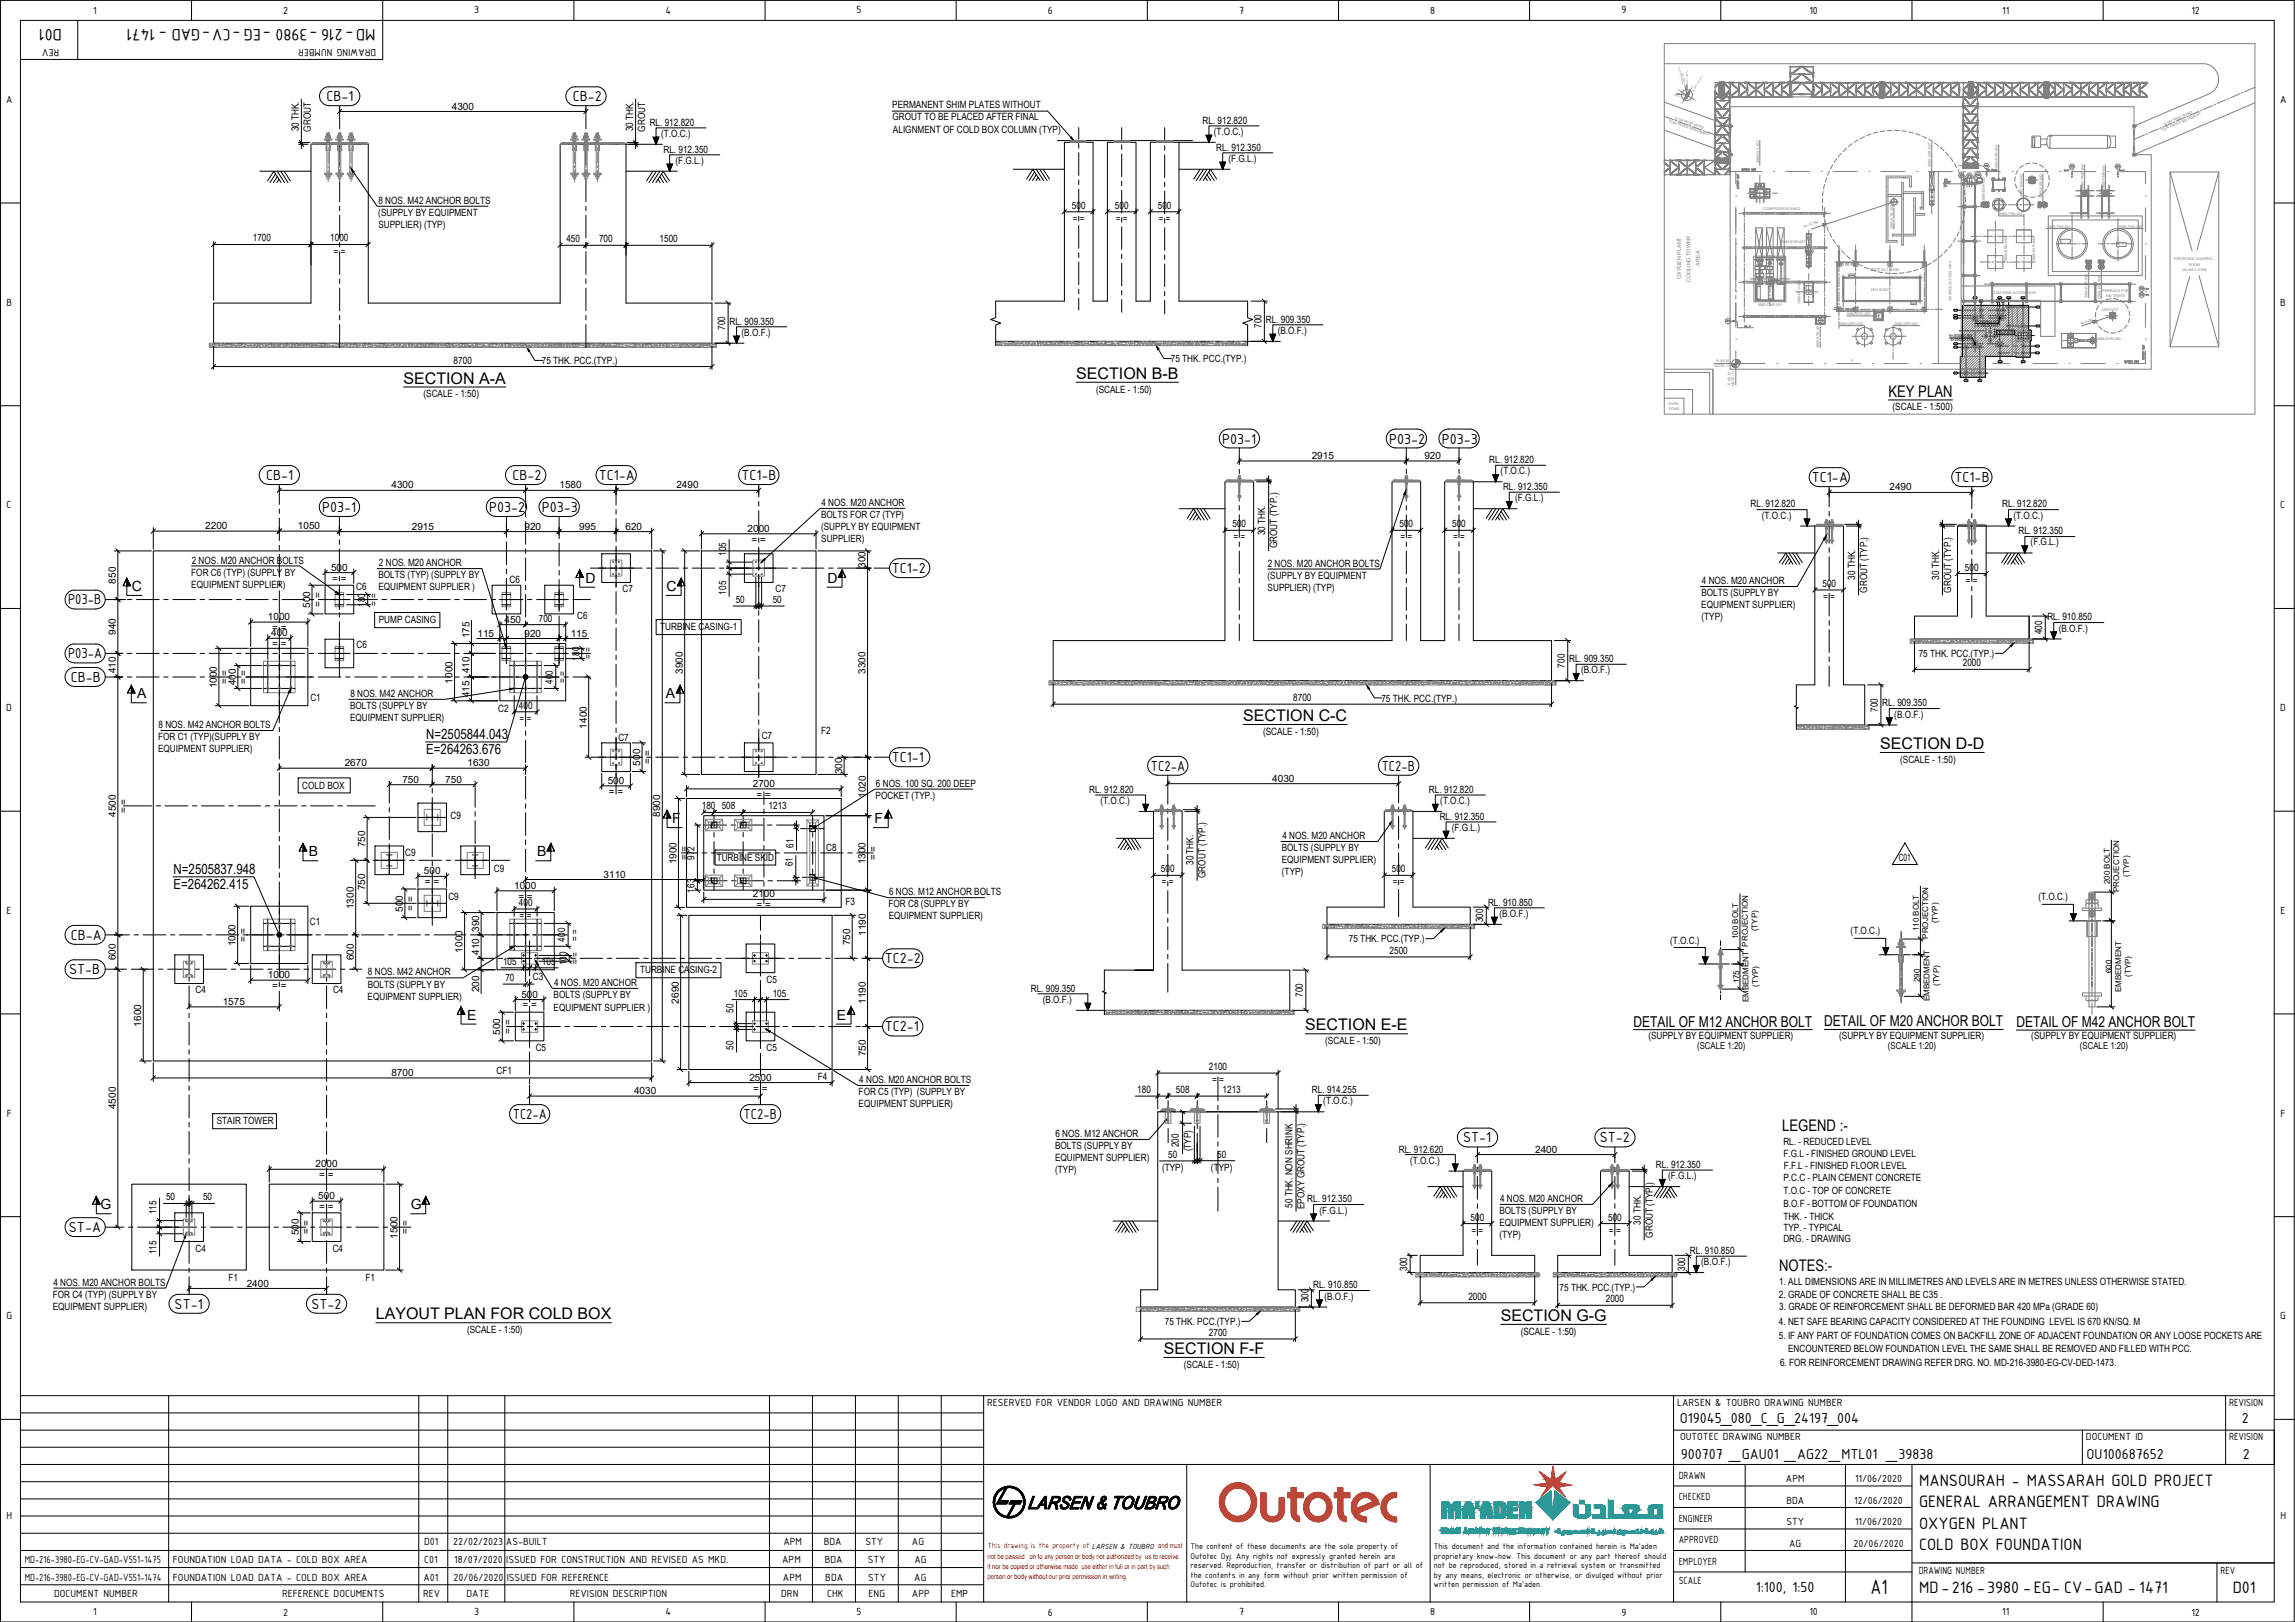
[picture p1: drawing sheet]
<svg xmlns="http://www.w3.org/2000/svg" width="841mm" height="594mm" viewBox="0 0 841 594" stroke-linecap="round" stroke-linejoin="round" font-family="sans-serif">
<defs><g id="words">
<text font-size="8.1" x="685.4" y="583.9">A1</text>
<g font-size="6.5">
<text x="22.7" y="10.6" transform="rotate(-180 22.7 10.6)">D01</text>
<text x="137.6" y="10.6" transform="rotate(-180 137.6 10.6)">MD-216 -3980 -EG -CV-GAD - 1471</text>
<text x="703.3" y="544.3">MANSOURAH - MASSARAH GOLD PROJECT</text>
<text x="703.3" y="552.1">GENERAL ARRANGEMENT DRAWING</text>
<text x="703.3" y="560">OXYGEN PLANT</text>
<text x="703.3" y="567.9">COLD BOX FOUNDATION</text>
<text x="703.3" y="583.6">MD-216 -3980 -EG- CV-GAD - 1471</text>
<text x="818.2" y="583.6">D01</text>
</g>
<g font-size="5.9">
<text x="147.9" y="140.5">SECTION A-A</text>
<text x="394.4" y="138.7">SECTION B-B</text>
<text x="692" y="145.3">KEY PLAN</text>
<text x="455.5" y="264.1">SECTION C-C</text>
<text x="689" y="274.4">SECTION D-D</text>
<text x="478.3" y="377.4">SECTION E-E</text>
<text x="653.1" y="414.4">LEGEND :-</text>
<text x="652" y="465.4">NOTES:-</text>
<text x="137.7" y="483.2">LAYOUT PLAN FOR COLD BOX</text>
<text x="550" y="483.8">SECTION G-G</text>
<text x="426.5" y="495.9">SECTION F-F</text>
</g>
<g font-size="5.7">
<text x="119.6" y="37.1">CB-1</text>
<text x="209.9" y="37.1">CB-2</text>
<text x="447.8" y="162.4">P03-1</text>
<text x="509.1" y="162.4">P03-2</text>
<text x="528.4" y="162.4">P03-3</text>
<text x="97.5" y="175.8">CB-1</text>
<text x="187.8" y="175.8">CB-2</text>
<text x="219.5" y="175.8">TC1-A</text>
<text x="271.7" y="175.8">TC1-B</text>
<text x="664" y="176.6">TC1-A</text>
<text x="716.3" y="176.6">TC1-B</text>
<text x="118.1" y="187.5">P03-1</text>
<text x="179.2" y="187.5">P03-2</text>
<text x="198.6" y="187.5">P03-3</text>
<text x="326.8" y="209.9">TC1-2</text>
<text x="24.9" y="221.2">P03-B</text>
<text x="24.9" y="241">P03-A</text>
<text x="26" y="249.8">CB-B</text>
<text x="326.8" y="279.2">TC1-1</text>
<text x="421.8" y="282.3">TC2-A</text>
<text x="506.3" y="282.3">TC2-B</text>
<text x="26" y="344.2">CB-A</text>
<text x="324.3" y="352.8">TC2-2</text>
<text x="25.4" y="356.8">ST-B</text>
<text x="324.3" y="377.8">TC2-1</text>
<text x="187.9" y="409.8">TC2-A</text>
<text x="272.5" y="409.8">TC2-B</text>
<text x="536.2" y="418.4">ST-1</text>
<text x="586.3" y="418.4">ST-2</text>
<text x="25.3" y="451.3">ST-A</text>
<text x="64" y="479.4">ST-1</text>
<text x="114.1" y="479.4">ST-2</text>
<text x="615.6" y="521.2">O19045_080_C_G_24197_004</text>
<text x="821.5" y="521.2">2</text>
<text x="615.9" y="534.3">900707 _GAU01 _AG22_MTL01 _39838</text>
<text x="764.7" y="534.3">OU100687652</text>
<text x="821.9" y="534.3">2</text>
<text x="643.5" y="583.1">1:100, 1:50</text>
</g>
<g font-size="5.5">
<text x="598.6" y="376">DETAIL OF M12 ANCHOR BOLT</text>
<text x="668.5" y="375.9">DETAIL OF M20 ANCHOR BOLT</text>
<text x="738.9" y="376.1">DETAIL OF M42 ANCHOR BOLT</text>
</g>
<g font-size="5.1">
<text x="214.5" y="213.4">D</text>
<text x="303.2" y="213.4">D</text>
<text x="48.3" y="216.4">C</text>
<text x="244.3" y="216.4">C</text>
<text x="50.3" y="255.7">A</text>
<text x="244" y="255.7">A</text>
<text x="156.2" y="270.8">N=2505844.043</text>
<text x="156.2" y="276.3">E=264263.676</text>
<text x="246.4" y="301.5">F</text>
<text x="320.5" y="301.5">F</text>
<text x="113.1" y="313.6">B</text>
<text x="196.9" y="313.6">B</text>
<text x="63.6" y="320.2">N=2505837.948</text>
<text x="63.6" y="325.7">E=264262.415</text>
<text x="171.2" y="373.4">E</text>
<text x="306.7" y="373.4">E</text>
<text x="36.8" y="442.9">G</text>
<text x="150.5" y="442.9">G</text>
</g>
<g font-size="4.1">
<text x="34.2" y="5">1</text>
<text x="103.8" y="5.1">2</text>
<text x="173.8" y="4.9">3</text>
<text x="243.8" y="5">4</text>
<text x="313.9" y="4.9">5</text>
<text x="384" y="5.1">6</text>
<text x="454.1" y="5">7</text>
<text x="524.1" y="5">8</text>
<text x="594.2" y="4.9">9</text>
<text x="663.1" y="5">10</text>
<text x="733.7" y="5">11</text>
<text x="803.1" y="5.1">12</text>
<text x="21.7" y="17.9" transform="rotate(-180 21.7 17.9)">REV</text>
<text x="137.8" y="17.9" transform="rotate(-180 137.8 17.9)">DRAWING NUMBER</text>
<text x="2.2" y="37.7">A</text>
<text x="835.5" y="37.7">A</text>
<text x="2.4" y="112">B</text>
<text x="835.6" y="112">B</text>
<text x="2.4" y="186.2">C</text>
<text x="835.6" y="186.2">C</text>
<text x="2.3" y="260.5">D</text>
<text x="835.6" y="260.5">D</text>
<text x="2.4" y="334.7">E</text>
<text x="835.7" y="334.7">E</text>
<text x="2.5" y="409">F</text>
<text x="835.7" y="409">F</text>
<text x="2.4" y="483.2">G</text>
<text x="835.6" y="483.2">G</text>
<text x="361.8" y="514.9">RESERVED FOR VENDOR LOGO AND DRAWING NUMBER</text>
<text x="614.6" y="514.9">LARSEN &amp; TOUBRO DRAWING NUMBER</text>
<text x="816.9" y="514.9">REVISION</text>
<text x="615.7" y="527.4">OUTOTEC DRAWING NUMBER</text>
<text x="764.4" y="527.4">DOCUMENT ID</text>
<text x="816.9" y="527.4">REVISION</text>
<text x="615.2" y="541.6">DRAWN</text>
<text x="654.5" y="542.9">APM</text>
<text x="679.8" y="542.9">11/06/2020</text>
<text x="615.2" y="549.5">CHECKED</text>
<text x="654.6" y="550.8">BDA</text>
<text x="679.5" y="550.8">12/06/2020</text>
<text x="2.4" y="556.4">H</text>
<text x="615.2" y="557.4">ENGINEER</text>
<text x="835.7" y="556.4">H</text>
<text x="654.6" y="558.7">STY</text>
<text x="679.8" y="558.7">11/06/2020</text>
<text x="155.5" y="565.8">D01</text>
<text x="166" y="565.8">22/02/2023</text>
<text x="185.4" y="565.8">AS-BUILT</text>
<text x="287.1" y="565.8">APM</text>
<text x="301.9" y="565.8">BDA</text>
<text x="317.2" y="565.8">STY</text>
<text x="334.2" y="565.8">AG</text>
<text x="615.2" y="565.2">APPROVED</text>
<text x="655.7" y="566.6">AG</text>
<text x="679.3" y="566.6">20/06/2020</text>
<text x="9.1" y="572.6">MD-216-3980-EG-CV-GAD-V551-1475</text>
<text x="63.4" y="572.6">FOUNDATION LOAD DATA - COLD BOX AREA</text>
<text x="155.4" y="572.6">C01</text>
<text x="166.4" y="572.6">18/07/2020</text>
<text x="185.5" y="572.6">ISSUED FOR CONSTRUCTION AND REVISED AS MKD.</text>
<text x="286.6" y="572.6">APM</text>
<text x="302.2" y="572.6">BDA</text>
<text x="318" y="572.6">STY</text>
<text x="335.1" y="572.6">AG</text>
<text x="615.2" y="573.1">EMPLOYER</text>
<text x="9.1" y="578.9">MD-216-3980-EG-CV-GAD-V551-1474</text>
<text x="63.4" y="578.9">FOUNDATION LOAD DATA - COLD BOX AREA</text>
<text x="155.2" y="578.9">A01</text>
<text x="166.2" y="578.9">20/06/2020</text>
<text x="185.7" y="578.9">ISSUED FOR REFERENCE</text>
<text x="286.9" y="578.9">APM</text>
<text x="302.4" y="578.9">BDA</text>
<text x="318.2" y="578.9">STY</text>
<text x="335" y="578.9">AG</text>
<text x="615.2" y="580.3">SCALE</text>
<text x="703.1" y="576.3">DRAWING NUMBER</text>
<text x="813.8" y="576.3">REV</text>
<text x="19.8" y="584.9">DOCUMENT NUMBER</text>
<text x="103.4" y="584.9">REFERENCE DOCUMENTS</text>
<text x="155.1" y="584.9">REV</text>
<text x="171" y="584.9">DATE</text>
<text x="208.8" y="584.9">REVISION DESCRIPTION</text>
<text x="286.3" y="584.9">DRN</text>
<text x="303.1" y="584.9">CHK</text>
<text x="318.3" y="584.9">ENG</text>
<text x="334.2" y="584.9">APP</text>
<text x="348.6" y="584.9">EMP</text>
<text x="34.2" y="591.6">1</text>
<text x="103.8" y="591.7">2</text>
<text x="173.8" y="591.6">3</text>
<text x="243.8" y="591.6">4</text>
<text x="313.9" y="591.6">5</text>
<text x="384" y="591.7">6</text>
<text x="454.1" y="591.6">7</text>
<text x="524.1" y="591.6">8</text>
<text x="594.2" y="591.7">9</text>
<text x="663.1" y="591.6">10</text>
<text x="733.7" y="591.6">11</text>
<text x="803.1" y="591.7">12</text>
</g>
<g font-size="3.7">
<text x="165.6" y="40.1">4300</text>
<text x="327" y="39.7">PERMANENT SHIM PLATES WITHOUT</text>
<text x="238.1" y="46">RL. 912.820</text>
<text x="327.1" y="44.1">GROUT TO BE PLACED AFTER FINAL</text>
<text x="440.7" y="45.4">RL. 912.820</text>
<text x="109.6" y="48.1" transform="rotate(-90 109.6 48.1)">30 THK.</text>
<text x="114" y="48.2" transform="rotate(-90 114 48.2)">GROUT</text>
<text x="232" y="48.1" transform="rotate(-90 232 48.1)">30 THK.</text>
<text x="236.4" y="48.2" transform="rotate(-90 236.4 48.2)">GROUT</text>
<text x="242.2" y="50.1">(T.O.C.)</text>
<text x="327.2" y="48.6">ALIGNMENT OF COLD BOX COLUMN (TYP)</text>
<text x="444.8" y="49.4">(T.O.C.)</text>
<text x="243.1" y="55.9">RL. 912.350</text>
<text x="247.6" y="60">(F.G.L.)</text>
<text x="445.7" y="55.2">RL. 912.350</text>
<text x="450.2" y="59.3">(F.G.L.)</text>
<text x="138.7" y="74.6">8 NOS. M42 ANCHOR BOLTS</text>
<text x="392.8" y="76.5">500</text>
<text x="408.6" y="76.5">500</text>
<text x="424.3" y="76.5">500</text>
<text x="138.6" y="79.1">(SUPPLY BY EQUIPMENT</text>
<text x="138.7" y="83.5">SUPPLIER) (TYP)</text>
<text x="393.1" y="81.3">= =</text>
<text x="408.9" y="81.3">= =</text>
<text x="424.6" y="81.3">= =</text>
<text x="92.7" y="88.4">1700</text>
<text x="121" y="88.4">1000</text>
<text x="207.6" y="88.7">450</text>
<text x="219.5" y="88.7">700</text>
<text x="241.7" y="88.7">1500</text>
<text x="122.3" y="93.2">= =</text>
<text x="267.3" y="118.9">RL. 909.350</text>
<text x="463.8" y="118.2">RL. 909.350</text>
<text x="265.7" y="120.9" transform="rotate(-90 265.7 120.9)">700</text>
<text x="271.7" y="123">(B.O.F.)</text>
<text x="462.2" y="120.2" transform="rotate(-90 462.2 120.2)">700</text>
<text x="468.2" y="122.3">(B.O.F.)</text>
<text x="166.2" y="133.2">8700</text>
<text x="198.5" y="133.4">75 THK. PCC.(TYP.)</text>
<text x="429.1" y="132.7">75 THK. PCC.(TYP.)</text>
<text x="401.7" y="143.8">(SCALE - 1:50)</text>
<text x="155.2" y="145.5">(SCALE - 1:50)</text>
<text x="693.5" y="150.1">(SCALE - 1:500)</text>
<text x="480.7" y="168.2">2915</text>
<text x="522" y="168.2">920</text>
<text x="545.8" y="169.6">RL. 912.820</text>
<text x="549.9" y="173.7">(T.O.C.)</text>
<text x="143.5" y="178.9">4300</text>
<text x="205" y="178.9">1580</text>
<text x="247.9" y="178.9">2490</text>
<text x="550.8" y="179.5">RL. 912.350</text>
<text x="692.4" y="179.6">2490</text>
<text x="301" y="185.3">4 NOS. M20 ANCHOR</text>
<text x="555.2" y="183.6">(F.G.L.)</text>
<text x="641.5" y="185.9">RL. 912.820</text>
<text x="733.7" y="185.9">RL. 912.820</text>
<text x="300.9" y="189.8">BOLTS FOR C7 (TYP)</text>
<text x="645.7" y="189.9">(T.O.C.)</text>
<text x="737.9" y="189.9">(T.O.C.)</text>
<text x="75.2" y="193.9">2200</text>
<text x="109.2" y="193.9">1050</text>
<text x="150.9" y="194">2915</text>
<text x="192.2" y="194">920</text>
<text x="212.3" y="194">995</text>
<text x="229.2" y="194">620</text>
<text x="274" y="194.8">2000</text>
<text x="300.9" y="194.2">(SUPPLY BY EQUIPMENT</text>
<text x="451.7" y="193.1">500</text>
<text x="452" y="197.9">= =</text>
<text x="463.6" y="196.1" transform="rotate(-90 463.6 196.1)">30 THK.</text>
<text x="512.9" y="193.1">500</text>
<text x="513.2" y="197.9">= =</text>
<text x="532.2" y="193.1">500</text>
<text x="532.5" y="197.9">= =</text>
<text x="739.7" y="195.7">RL. 912.350</text>
<text x="266.1" y="203.6" transform="rotate(-90 266.1 203.6)">105</text>
<text x="275.4" y="198.8">= =</text>
<text x="300.9" y="198.6">SUPPLIER)</text>
<text x="468" y="200.8" transform="rotate(-90 468 200.8)">GROUT (TYP.)</text>
<text x="744.1" y="199.8">(F.G.L.)</text>
<text x="70.3" y="206.4">2 NOS. M20 ANCHOR BOLTS</text>
<text x="121.3" y="209">500</text>
<text x="138.9" y="207.3">2 NOS. M20 ANCHOR</text>
<text x="317.2" y="208" transform="rotate(-90 317.2 208)">300</text>
<text x="464.6" y="207.5">2 NOS. M20 ANCHOR BOLTS</text>
<text x="720.1" y="209">500</text>
<text x="42.5" y="213.8" transform="rotate(-90 42.5 213.8)">850</text>
<text x="70.1" y="210.8">FOR C6 (TYP) (SUPPLY BY</text>
<text x="70.1" y="215.2">EQUIPMENT SUPPLIER)</text>
<text x="121.8" y="213">= =</text>
<text x="138.7" y="211.7">BOLTS (TYP) (SUPPLY BY</text>
<text x="186.7" y="213.6">C6</text>
<text x="464.5" y="212">(SUPPLY BY EQUIPMENT</text>
<text x="623.7" y="214">4 NOS. M20 ANCHOR</text>
<text x="667.9" y="215">500</text>
<text x="679.8" y="212.3" transform="rotate(-90 679.8 212.3)">30 THK.</text>
<text x="710.6" y="212.3" transform="rotate(-90 710.6 212.3)">30 THK.</text>
<text x="720.4" y="213.8">= =</text>
<text x="130.6" y="216.2">C6</text>
<text x="138.3" y="221.8" transform="rotate(-90 138.3 221.8)">= =</text>
<text x="138.7" y="216.1">EQUIPMENT SUPPLIER )</text>
<text x="228.2" y="216.9">C7</text>
<text x="266.1" y="217.8" transform="rotate(-90 266.1 217.8)">105</text>
<text x="269.6" y="220.9">50</text>
<text x="283.2" y="220.9">50</text>
<text x="284.2" y="216.9">C7</text>
<text x="464.5" y="216.4">SUPPLIER) (TYP)</text>
<text x="623.5" y="218.4">BOLTS (SUPPLY BY</text>
<text x="668.1" y="219.8">= =</text>
<text x="684.2" y="217.1" transform="rotate(-90 684.2 217.1)">GROUT (TYP.)</text>
<text x="715" y="217.1" transform="rotate(-90 715 217.1)">GROUT (TYP.)</text>
<text x="98.2" y="227.1">1000</text>
<text x="113.7" y="222.6" transform="rotate(-90 113.7 222.6)">500</text>
<text x="117.6" y="222.3" transform="rotate(-90 117.6 222.3)">= =</text>
<text x="133.9" y="222.2" transform="rotate(-90 133.9 222.2)">180</text>
<text x="197.4" y="227.7">700</text>
<text x="211.5" y="226.6">C6</text>
<text x="623.4" y="222.8">EQUIPMENT SUPPLIER)</text>
<text x="623.5" y="227.2">(TYP)</text>
<text x="750.3" y="227.3">RL. 910.850</text>
<text x="42.5" y="232.5" transform="rotate(-90 42.5 232.5)">940</text>
<text x="99.4" y="233.1">400</text>
<text x="99.7" y="231.1">= =</text>
<text x="138.8" y="228.3">PUMP CASING</text>
<text x="172.1" y="233.8" transform="rotate(-90 172.1 233.8)">175</text>
<text x="175" y="233.2">115</text>
<text x="184.9" y="228.1">450</text>
<text x="192.2" y="233.2">920</text>
<text x="209.1" y="233.2">115</text>
<text x="242" y="230.9">TURBINE CASING-1</text>
<text x="748.4" y="232.3" transform="rotate(-90 748.4 232.3)">400</text>
<text x="754.4" y="231.3">(B.O.F.)</text>
<text x="99.7" y="237.1">= =</text>
<text x="130.7" y="237.5">C6</text>
<text x="212.3" y="241.9" transform="rotate(-90 212.3 241.9)">180</text>
<text x="216.7" y="241.5" transform="rotate(-90 216.7 241.5)">= =</text>
<text x="573.4" y="244.5" transform="rotate(-90 573.4 244.5)">700</text>
<text x="575" y="242.5">RL. 909.350</text>
<text x="703.1" y="240.7">75 THK. PCC.(TYP.)</text>
<text x="719.3" y="244.1">2000</text>
<text x="42.5" y="246.6" transform="rotate(-90 42.5 246.6)">410</text>
<text x="83.5" y="250.6" transform="rotate(-90 83.5 250.6)">= =</text>
<text x="86.4" y="250.9" transform="rotate(-90 86.4 250.9)">400</text>
<text x="90.4" y="250.6" transform="rotate(-90 90.4 250.6)">= =</text>
<text x="165.9" y="250.4" transform="rotate(-90 165.9 250.4)">1000</text>
<text x="172.1" y="246.6" transform="rotate(-90 172.1 246.6)">410</text>
<text x="202.6" y="250.4" transform="rotate(-90 202.6 250.4)">400</text>
<text x="207.3" y="250.1" transform="rotate(-90 207.3 250.1)">= =</text>
<text x="250.2" y="246.8" transform="rotate(-90 250.2 246.8)">3900</text>
<text x="317.2" y="246.8" transform="rotate(-90 317.2 246.8)">3300</text>
<text x="579.4" y="246.6">(B.O.F.)</text>
<text x="79.5" y="252.2" transform="rotate(-90 79.5 252.2)">1000</text>
<text x="113.7" y="256.9">C1</text>
<text x="128.4" y="255.3">8 NOS. M42 ANCHOR</text>
<text x="172.1" y="255.3" transform="rotate(-90 172.1 255.3)">415</text>
<text x="473.9" y="256.8">8700</text>
<text x="506.2" y="257">75 THK. PCC.(TYP.)</text>
<text x="128.3" y="259.7">BOLTS (SUPPLY BY</text>
<text x="182.6" y="260.7">C2</text>
<text x="190.2" y="259.6">400</text>
<text x="688.2" y="260.7" transform="rotate(-90 688.2 260.7)">700</text>
<text x="689.8" y="258.8">RL. 909.350</text>
<text x="694.2" y="262.8">(B.O.F.)</text>
<text x="58.1" y="266.5">8 NOS. M42 ANCHOR BOLTS</text>
<text x="128.3" y="264.1">EQUIPMENT SUPPLIER)</text>
<text x="190.4" y="264.4">= =</text>
<text x="215.1" y="266.8" transform="rotate(-90 215.1 266.8)">1400</text>
<text x="300.9" y="268.9">F2</text>
<text x="462.9" y="269.2">(SCALE - 1:50)</text>
<text x="58" y="271">FOR C1 (TYP)(SUPPLY BY</text>
<text x="58" y="275.4">EQUIPMENT SUPPLIER)</text>
<text x="226.6" y="271.2">C7</text>
<text x="279.1" y="270.8">C7</text>
<text x="126.3" y="280.7">2670</text>
<text x="171.3" y="280.7">1630</text>
<text x="234.6" y="280.4" transform="rotate(-90 234.6 280.4)">500</text>
<text x="238.5" y="280" transform="rotate(-90 238.5 280)">= =</text>
<text x="696.3" y="279.4">(SCALE - 1:50)</text>
<text x="147.4" y="286.7">750</text>
<text x="163.2" y="286.7">750</text>
<text x="222.7" y="287.2">500</text>
<text x="308.6" y="283.5" transform="rotate(-90 308.6 283.5)">300</text>
<text x="466.2" y="286.4">4030</text>
<text x="110.8" y="288.8">COLD BOX</text>
<text x="223.1" y="291.1">= =</text>
<text x="275.9" y="288.2">2700</text>
<text x="277.3" y="292.2">= =</text>
<text x="317.2" y="292.2" transform="rotate(-90 317.2 292.2)">1020</text>
<text x="320.9" y="292.6">POCKET (TYP.)</text>
<text x="321" y="288.2">6 NOS. 100 SQ. 200 DEEP</text>
<text x="399.1" y="290.4">RL. 912.820</text>
<text x="523.7" y="290.4">RL. 912.820</text>
<text x="42.5" y="299.2" transform="rotate(-90 42.5 299.2)">4500</text>
<text x="46.5" y="297.8" transform="rotate(-90 46.5 297.8)">= =</text>
<text x="165.1" y="299.9">C9</text>
<text x="242" y="299.2" transform="rotate(-90 242 299.2)">8900</text>
<text x="257.2" y="296.5">180</text>
<text x="264.5" y="296.5">508</text>
<text x="281.6" y="296.5">1213</text>
<text x="403.3" y="294.4">(T.O.C.)</text>
<text x="527.8" y="294.4">(T.O.C.)</text>
<text x="527.6" y="300.2">RL. 912.350</text>
<text x="532" y="304.3">(F.G.L.)</text>
<text x="133.9" y="310.3" transform="rotate(-90 133.9 310.3)">750</text>
<text x="290.8" y="310.5" transform="rotate(-90 290.8 310.5)">61</text>
<text x="302.8" y="311.6">C8</text>
<text x="469.7" y="311.7">BOLTS (SUPPLY BY</text>
<text x="469.9" y="307.3">4 NOS. M20 ANCHOR</text>
<text x="148.5" y="313.4">C9</text>
<text x="247.9" y="316.6" transform="rotate(-90 247.9 316.6)">1900</text>
<text x="251.9" y="315.1" transform="rotate(-90 251.9 315.1)">= =</text>
<text x="254.5" y="314.9" transform="rotate(-90 254.5 314.9)">972</text>
<text x="262.6" y="315.2">TURBINE SKID</text>
<text x="290.5" y="317.3" transform="rotate(-90 290.5 317.3)">61</text>
<text x="317.2" y="316.6" transform="rotate(-90 317.2 316.6)">1300</text>
<text x="321.2" y="315.1" transform="rotate(-90 321.2 315.1)">= =</text>
<text x="437.4" y="316.8" transform="rotate(-90 437.4 316.8)">30 THK.</text>
<text x="469.7" y="316.2">EQUIPMENT SUPPLIER)</text>
<text x="695.8" y="315.3">C01</text>
<text x="155.4" y="320.3">500</text>
<text x="181" y="319.5">C9</text>
<text x="221.2" y="321.5">3110</text>
<text x="425.4" y="319.5">500</text>
<text x="441.8" y="321.6" transform="rotate(-90 441.8 321.6)">GROUT (TYP.)</text>
<text x="469.8" y="320.6">(TYP)</text>
<text x="510" y="319.5">500</text>
<text x="133.9" y="326.1" transform="rotate(-90 133.9 326.1)">750</text>
<text x="155.7" y="324.2">= =</text>
<text x="164.3" y="329.5">C9</text>
<text x="188.4" y="325.6">1000</text>
<text x="189.9" y="329.6">= =</text>
<text x="254.5" y="326.9" transform="rotate(-90 254.5 326.9)">163</text>
<text x="275.9" y="328.7">2100</text>
<text x="325.8" y="327.9">6 NOS. M12 ANCHOR BOLTS</text>
<text x="425.7" y="324.3">= =</text>
<text x="510.4" y="324.3">= =</text>
<text x="747" y="329.8">(T.O.C.)</text>
<text x="129.7" y="333" transform="rotate(-90 129.7 333)">1300</text>
<text x="147.7" y="333.9" transform="rotate(-90 147.7 333.9)">500</text>
<text x="151.6" y="333.5" transform="rotate(-90 151.6 333.5)">= =</text>
<text x="190.2" y="331.8">400</text>
<text x="277.3" y="332.7">= =</text>
<text x="309.8" y="331.6">F3</text>
<text x="325.6" y="332.3">FOR C8 (SUPPLY BY</text>
<text x="545.3" y="331.7">RL. 910.850</text>
<text x="549.4" y="335.8">(B.O.F.)</text>
<text x="113.6" y="338.8">C1</text>
<text x="175.6" y="341.3" transform="rotate(-90 175.6 341.3)">390</text>
<text x="190.4" y="336.6">= =</text>
<text x="325.7" y="336.7">EQUIPMENT SUPPLIER)</text>
<text x="543.6" y="337.9" transform="rotate(-90 543.6 337.9)">300</text>
<text x="86.4" y="346.6" transform="rotate(-90 86.4 346.6)">1000</text>
<text x="90.3" y="345.1" transform="rotate(-90 90.3 345.1)">= =</text>
<text x="207.1" y="344.9" transform="rotate(-90 207.1 344.9)">400</text>
<text x="211.8" y="344.6" transform="rotate(-90 211.8 344.6)">= =</text>
<text x="311.6" y="346.2" transform="rotate(-90 311.6 346.2)">750</text>
<text x="317.2" y="342.7" transform="rotate(-90 317.2 342.7)">1190</text>
<text x="494.3" y="345.2">75 THK. PCC.(TYP.)</text>
<text x="612" y="345.6">(T.O.C.)</text>
<text x="678.2" y="342.2">(T.O.C.)</text>
<text x="42.5" y="351.7" transform="rotate(-90 42.5 351.7)">600</text>
<text x="129.7" y="351.7" transform="rotate(-90 129.7 351.7)">600</text>
<text x="169.5" y="348.9" transform="rotate(-90 169.5 348.9)">1000</text>
<text x="175.6" y="349.7" transform="rotate(-90 175.6 349.7)">410</text>
<text x="184.4" y="353.4">105</text>
<text x="198.6" y="353.4">105</text>
<text x="207.7" y="353.6" transform="rotate(-90 207.7 353.6)">100</text>
<text x="212" y="353.2" transform="rotate(-90 212 353.2)">= =</text>
<text x="509.2" y="349.4">2500</text>
<text x="98.2" y="358.3">1000</text>
<text x="134.8" y="357.3">8 NOS. M42 ANCHOR</text>
<text x="185.2" y="359.3">70</text>
<text x="195.2" y="359">C3</text>
<text x="234.6" y="356.5">TURBINE CASING-2</text>
<text x="71.7" y="363.5">C4</text>
<text x="99.7" y="362.3">= =</text>
<text x="122" y="363.5">C4</text>
<text x="134.7" y="361.7">BOLTS (SUPPLY BY</text>
<text x="175.6" y="363.4" transform="rotate(-90 175.6 363.4)">200</text>
<text x="191.1" y="365.4">500</text>
<text x="202.9" y="365.7">BOLTS (SUPPLY BY</text>
<text x="203.1" y="361.3">4 NOS. M20 ANCHOR</text>
<text x="268.9" y="365">105</text>
<text x="280.9" y="360.1">C5</text>
<text x="283.2" y="365">105</text>
<text x="377.7" y="363.2">RL. 909.350</text>
<text x="477.4" y="365.2" transform="rotate(-90 477.4 365.2)">700</text>
<text x="81.6" y="368.1">1575</text>
<text x="134.7" y="366.1">EQUIPMENT SUPPLIER)</text>
<text x="191.4" y="369.4">= =</text>
<text x="202.9" y="370.1">EQUIPMENT SUPPLIER )</text>
<text x="248.8" y="367.6" transform="rotate(-90 248.8 367.6)">2690</text>
<text x="268.8" y="370.9" transform="rotate(-90 268.8 370.9)">50</text>
<text x="317.2" y="367.7" transform="rotate(-90 317.2 367.7)">1190</text>
<text x="382.1" y="367.3">(B.O.F.)</text>
<text x="51.8" y="376" transform="rotate(-90 51.8 376)">1600</text>
<text x="183.3" y="379" transform="rotate(-90 183.3 379)">500</text>
<text x="187.3" y="378.6" transform="rotate(-90 187.3 378.6)">= =</text>
<text x="485.6" y="382.4">(SCALE - 1:50)</text>
<text x="604.1" y="380.4">(SUPPLY BY EQUIPMENT SUPPLIER)</text>
<text x="674" y="380.4">(SUPPLY BY EQUIPMENT SUPPLIER)</text>
<text x="744.4" y="380.5">(SUPPLY BY EQUIPMENT SUPPLIER)</text>
<text x="196.3" y="385.1">C5</text>
<text x="268.8" y="384.4" transform="rotate(-90 268.8 384.4)">50</text>
<text x="280.9" y="385.1">C5</text>
<text x="317.2" y="386.9" transform="rotate(-90 317.2 386.9)">750</text>
<text x="143.4" y="394.1">8700</text>
<text x="182" y="393.2">CF1</text>
<text x="274.6" y="395.8">2500</text>
<text x="299.7" y="395.5">F4</text>
<text x="443" y="391.9">2100</text>
<text x="232.4" y="400.7">4030</text>
<text x="276" y="399.8">= =</text>
<text x="314.7" y="401.1">FOR C5 (TYP) (SUPPLY BY</text>
<text x="314.9" y="396.7">4 NOS. M20 ANCHOR BOLTS</text>
<text x="416.8" y="400.4">180</text>
<text x="430.9" y="400.4">508</text>
<text x="444.2" y="396.7">= =</text>
<text x="448" y="400.4">1213</text>
<text x="480.8" y="400.4">RL. 914.255</text>
<text x="42.5" y="406.2" transform="rotate(-90 42.5 406.2)">4500</text>
<text x="314.7" y="405.6">EQUIPMENT SUPPLIER)</text>
<text x="484.9" y="404.5">(T.O.C.)</text>
<text x="79.5" y="411.8">STAIR TOWER</text>
<text x="386.8" y="416.4">6 NOS. M12 ANCHOR</text>
<text x="653.5" y="419.5">RL. - REDUCED LEVEL</text>
<text x="386.6" y="420.9">BOLTS (SUPPLY BY</text>
<text x="386.6" y="425.3">EQUIPMENT SUPPLIER)</text>
<text x="428.1" y="424.1">50</text>
<text x="432.1" y="420.3" transform="rotate(-90 432.1 420.3)">200</text>
<text x="436.5" y="421.7" transform="rotate(-90 436.5 421.7)">(TYP)</text>
<text x="446.1" y="424">50</text>
<text x="512.6" y="422.1">RL. 912.620</text>
<text x="562.6" y="422.2">2400</text>
<text x="653.5" y="423.9">F.G.L - FINISHED GROUND LEVEL</text>
<text x="115.6" y="427.5">2000</text>
<text x="117" y="431.5">= =</text>
<text x="386.7" y="429.7">(TYP)</text>
<text x="425.8" y="428.9">(TYP)</text>
<text x="443.8" y="428.8">(TYP)</text>
<text x="516.8" y="426.2">(T.O.C.)</text>
<text x="606.8" y="427.8">RL. 912.350</text>
<text x="611.3" y="431.9">(F.G.L.)</text>
<text x="653.7" y="428">F.F.L - FINISHED FLOOR LEVEL</text>
<text x="653.5" y="432.7">P.C.C - PLAIN CEMENT CONCRETE</text>
<text x="653.5" y="437.3">T.O.C - TOP OF CONCRETE</text>
<text x="60.8" y="439.7">50</text>
<text x="74.4" y="439.7">50</text>
<text x="116.6" y="439.2">500</text>
<text x="117" y="443.2">= =</text>
<text x="473.6" y="442.4" transform="rotate(-90 473.6 442.4)">50 THK. NON SHRINK</text>
<text x="478.1" y="442.8" transform="rotate(-90 478.1 442.8)">EPOXY GROUT (TYP.)</text>
<text x="479" y="440.4">RL. 912.350</text>
<text x="549.7" y="440.2">4 NOS. M20 ANCHOR</text>
<text x="653.5" y="442.1">B.O.F - BOTTOM OF FOUNDATION</text>
<text x="57.4" y="444.7" transform="rotate(-90 57.4 444.7)">115</text>
<text x="483.5" y="444.5">(F.G.L.)</text>
<text x="538.9" y="447.1">500</text>
<text x="549.5" y="444.7">BOLTS (SUPPLY BY</text>
<text x="549.5" y="449.1">EQUIPMENT SUPPLIER)</text>
<text x="589.3" y="447.1">500</text>
<text x="601.3" y="448.6" transform="rotate(-90 601.3 448.6)">30 THK.</text>
<text x="653.5" y="446.7">THK. - THICK</text>
<text x="109.5" y="452.5" transform="rotate(-90 109.5 452.5)">500</text>
<text x="113.5" y="452.1" transform="rotate(-90 113.5 452.1)">= =</text>
<text x="145.7" y="453.7" transform="rotate(-90 145.7 453.7)">1500</text>
<text x="149.7" y="452.1" transform="rotate(-90 149.7 452.1)">= =</text>
<text x="539.2" y="451.8">= =</text>
<text x="549.5" y="453.5">(TYP)</text>
<text x="589.6" y="451.8">= =</text>
<text x="605.7" y="453.3" transform="rotate(-90 605.7 453.3)">GROUT (TYP.)</text>
<text x="653.5" y="450.8">TYP. - TYPICAL</text>
<text x="653.5" y="454.8">DRG. - DRAWING</text>
<text x="57.4" y="459.4" transform="rotate(-90 57.4 459.4)">115</text>
<text x="71.7" y="458.6">C4</text>
<text x="121.9" y="458.6">C4</text>
<text x="619.3" y="459.3">RL. 910.850</text>
<text x="515.7" y="465.5" transform="rotate(-90 515.7 465.5)">300</text>
<text x="617.6" y="465.5" transform="rotate(-90 617.6 465.5)">300</text>
<text x="623.4" y="463.4">(B.O.F.)</text>
<text x="19.6" y="470.9">4 NOS. M20 ANCHOR BOLTS</text>
<text x="83.7" y="469.1">F1</text>
<text x="90.4" y="471.2">2400</text>
<text x="134" y="469.1">F1</text>
<text x="481.2" y="471.9">RL. 910.850</text>
<text x="571.5" y="472.8">75 THK. PCC.(TYP.)</text>
<text x="652" y="470.8">1. ALL DIMENSIONS ARE IN MILLIMETRES AND LEVELS ARE IN METRES UNLESS OTHERWISE STATED.</text>
<text x="19.3" y="475.3">FOR C4 (TYP) (SUPPLY BY</text>
<text x="19.3" y="479.7">EQUIPMENT SUPPLIER)</text>
<text x="479.5" y="477" transform="rotate(-90 479.5 477)">300</text>
<text x="485.4" y="476">(B.O.F.)</text>
<text x="538.1" y="476.1">2000</text>
<text x="588.5" y="477">2000</text>
<text x="651.9" y="475.4">2. GRADE OF CONCRETE SHALL BE C35 .</text>
<text x="652" y="479.9">3. GRADE OF REINFORCEMENT SHALL BE DEFORMED BAR 420 MPa (GRADE 60)</text>
<text x="426.9" y="485.3">75 THK. PCC.(TYP.)</text>
<text x="651.9" y="485.2">4. NET SAFE BEARING CAPACITY CONSIDERED AT THE FOUNDING LEVEL IS 670 KN/SQ. M</text>
<text x="171.2" y="488.2">(SCALE - 1:50)</text>
<text x="443" y="489.3">2700</text>
<text x="557.3" y="488.9">(SCALE - 1:50)</text>
<text x="651.9" y="490.5">5. IF ANY PART OF FOUNDATION COMES ON BACKFILL ZONE OF ADJACENT FOUNDATION OR ANY LOOSE POCKETS ARE</text>
<text x="655.3" y="495.4">ENCOUNTERED BELOW FOUNDATION LEVEL THE SAME SHALL BE REMOVED AND FILLED WITH PCC.</text>
<text x="433.8" y="501">(SCALE - 1:50)</text>
<text x="652.3" y="500.3">6. FOR REINFORCEMENT DRAWING REFER DRG. NO. MD-216-3980-EG-CV-DED-1473.</text>
</g>
<text font-size="3.5" fill="#808080" x="711.6" y="69.5">AL</text>
<g font-size="3.5">
<text x="621.9" y="384.1">(SCALE 1:20)</text>
<text x="691.9" y="384.1">(SCALE 1:20)</text>
<text x="762.2" y="384.2">(SCALE 1:20)</text>
</g>
<g font-size="3.3">
<text x="436.2" y="567.3">The content of these documents are the sole property of</text>
<text x="525.5" y="567.3">This document and the information contained herein is Ma'aden</text>
<text x="436.2" y="570.8">Outotec Oyj. Any rights not expressly granted herein are</text>
<text x="436.2" y="574.4">reserved. Reproduction, transfer or distribution of part or all of</text>
<text x="525.5" y="570.8">proprietary know-how. This document or any part thereof should</text>
<text x="525.5" y="574.4">not be reproduced, stored in a retrieval system or transmitted</text>
<text x="436.2" y="577.8">the contents in any form without prior written permission of</text>
<text x="436.2" y="581.3">Outotec is prohibited.</text>
<text x="525.5" y="577.8">by any means, electronic or otherwise, or divulged without prior</text>
<text x="525.5" y="581.3">written permission of Ma'aden.</text>
</g>
<g font-size="3.1" fill="#808080">
<text x="757.4" y="62.4">TP6</text>
<text x="720.4" y="69.5">2</text>
<text x="721.1" y="69.5">4</text>
<text x="757.8" y="66.3">6</text>
<text x="782.8" y="109.4">TP9</text>
</g>
<g font-size="2.9">
<text x="773.1" y="323.9" transform="rotate(-90 773.1 323.9)">200 BOLT</text>
<text x="780.2" y="321.1" transform="rotate(-90 780.2 321.1)">(TYP)</text>
<text x="776.6" y="326.7" transform="rotate(-90 776.6 326.7)">PROJECTION</text>
<text x="644" y="341.1" transform="rotate(-90 644 341.1)">(TYP)</text>
<text x="703.1" y="341.1" transform="rotate(-90 703.1 341.1)">110 BOLT</text>
<text x="710.2" y="338.2" transform="rotate(-90 710.2 338.2)">(TYP)</text>
<text x="636.9" y="344.1" transform="rotate(-90 636.9 344.1)">100 BOLT</text>
<text x="706.6" y="343.8" transform="rotate(-90 706.6 343.8)">PROJECTION</text>
<text x="703.6" y="359.7" transform="rotate(-90 703.6 359.7)">290</text>
<text x="773.8" y="356.4" transform="rotate(-90 773.8 356.4)">600</text>
<text x="780.8" y="357.9" transform="rotate(-90 780.8 357.9)">(TYP)</text>
<text x="637.3" y="360.2" transform="rotate(-90 637.3 360.2)">175</text>
<text x="644.3" y="361.5" transform="rotate(-90 644.3 361.5)">(TYP)</text>
<text x="710.6" y="361.2" transform="rotate(-90 710.6 361.2)">(TYP)</text>
<text x="777.3" y="363.4" transform="rotate(-90 777.3 363.4)">EMBEDMENT</text>
<text x="640.8" y="367.1" transform="rotate(-90 640.8 367.1)">EMBEDMENT PROJECTION</text>
<text x="707.1" y="366.7" transform="rotate(-90 707.1 366.7)">EMBEDMENT</text>
</g>
<text font-size="2.9" fill="#f00" x="362" y="567.1">This drawing is the property of LARSEN &amp; TOUBRO and must</text>
<g font-size="2.6" fill="#f00">
<text x="361.9" y="570.9">not be passed on to any person or body not authorized by us to receive</text>
<text x="361.9" y="574.7">it nor be copied or otherwise made use either in full or in part by such</text>
<text x="361.9" y="578.5">person or body without our prior permission in writing.</text>
</g>
<g font-size="2" fill="#808080">
<text x="623" y="97.3" transform="rotate(-90 623 97.3)">AREA</text>
<text x="616.1" y="102.3" transform="rotate(-90 616.1 102.3)">OXYGEN PLANT</text>
<text x="619.5" y="103.4" transform="rotate(-90 619.5 103.4)">COOLING TOWER</text>
</g>
<g font-size="1.5">
<text x="723.9" y="118.3">N=2505844.043</text>
<text x="724.5" y="119.8">E=264263.676</text>
<text x="714.3" y="123.6">N=2505837.948</text>
<text x="714.9" y="125">E=264262.415</text>
<text x="731.8" y="122.4">COLD BOX</text>
</g>
<g font-size="1.3" fill="#808080">
<text x="611.5" y="44.7" transform="rotate(19 611.5 44.7)">FOR TRUCK MOVEMENT</text>
<text x="613.7" y="43.6" transform="rotate(19 613.7 43.6)">C 5M WIDE ROAD</text>
<text x="613.8" y="44.1" transform="rotate(17 613.8 44.1)">L</text>
<text x="793.3" y="45.8" transform="rotate(-23 793.3 45.8)">C 5M WIDE ROAD</text>
<text x="793.7" y="46.2" transform="rotate(-21 793.7 46.2)">L</text>
<text x="792.4" y="48.1" transform="rotate(-23 792.4 48.1)">FOR TRUCK MOVEMENT</text>
<text x="644.7" y="59.7" transform="rotate(-90 644.7 59.7)">3980-FLT-001</text>
<text x="707.6" y="61" transform="rotate(-90 707.6 61)">3980-EXR-047</text>
<text x="732.2" y="61.9" transform="rotate(-90 732.2 61.9)">3980-EXR-053</text>
<text x="763.7" y="69.1" transform="rotate(-90 763.7 69.1)">3980-PMP-042</text>
<text x="771.4" y="69.2" transform="rotate(-90 771.4 69.2)">3980-PMP-041</text>
<text x="646.2" y="77.1">COMPRESSOR SHED</text>
<text x="727.4" y="73.7" transform="rotate(-90 727.4 73.7)">3980-EXR-052</text>
<text x="741.3" y="72.3" transform="rotate(-90 741.3 72.3)">3980-TNK-042</text>
<text x="748.4" y="72.5" transform="rotate(-90 748.4 72.5)">3980-EXR-042</text>
<text x="661.3" y="83.3" transform="rotate(-19 661.3 83.3)">R=12.5M</text>
<text x="693.7" y="83.8" transform="rotate(-90 693.7 83.8)">3980-STK-003</text>
<text x="732.7" y="78.8">3980-TNK-052</text>
<text x="750.3" y="83.5">3980-TNK-041</text>
<text x="776.4" y="83.6">3980-TNK-040</text>
<text x="652.8" y="89.1">3980-EXR-007</text>
<text x="735.5" y="95.6" transform="rotate(-90 735.5 95.6)">3980-EXR-043</text>
<text x="745.8" y="95.7" transform="rotate(-90 745.8 95.7)">3980-EXR-044</text>
<text x="796.8" y="95.4">PROPOSED CONTROL</text>
<text x="685.2" y="99.4">DROP OUT ZONE</text>
<text x="799.6" y="99.2">(30.5M X 8.5M)</text>
<text x="802.1" y="97.3">ROOM</text>
<text x="685.6" y="106.7">APU SHED</text>
<text x="730.4" y="107.8">2.5M WIDE ACCESS WAY</text>
<text x="770.3" y="106.9">PIPERACK FOR</text>
<text x="644.2" y="111.9">3980-CMP-001</text>
<text x="659.8" y="111.4" transform="rotate(-90 659.8 111.4)">3980-PKG-060</text>
<text x="715.2" y="110.4" transform="rotate(-90 715.2 110.4)">4M WIDE ACCESS WAY</text>
<text x="765" y="109.1" transform="rotate(-90 765 109.1)">3980-EXR-041</text>
<text x="769.8" y="109.4" transform="rotate(-90 769.8 109.4)">3980-EXR-040</text>
<text x="770.1" y="113.8">CRYO PIT</text>
<text x="771.8" y="108.7">E&amp;I TRAYS</text>
<text x="674.1" y="119">3980-DRY-002</text>
<text x="676.8" y="115.5">3980-STK-005</text>
<text x="694.3" y="119">3980-DRY-001</text>
<text x="762.8" y="118.9" transform="rotate(-19 762.8 118.9)">R=3.0M</text>
<text x="768.4" y="124.5">3980-EXR-080</text>
<text x="666.6" y="127.4" transform="rotate(-90 666.6 127.4)">3980-STK-001</text>
<text x="628.3" y="134.6">NOTE-11</text>
<text x="628.9" y="132.6">N-XX M</text>
<text x="634.2" y="140.9" transform="rotate(-90 634.2 140.9)">E-XX M</text>
<text x="635.7" y="141.4" transform="rotate(-90 635.7 141.4)">NOTE-11</text>
<text x="611.6" y="148.4">EVEN</text>
<text x="611.6" y="150.1">POND</text>
</g>
<g font-size=".9" fill="#808080">
<text x="614.6" y="33" transform="rotate(33 614.6 33)">W</text>
<text x="619.6" y="32" transform="rotate(32 619.6 32)">N</text>
<text x="616.1" y="37.8" transform="rotate(36 616.1 37.8)">S</text>
<text x="620.9" y="36.9" transform="rotate(34 620.9 36.9)">E</text>
</g>
<g font-size=".7" fill="#808080">
<text x="613.4" y="35.2" transform="rotate(7 613.4 35.2)">MECCA</text>
<text x="617" y="30.7" transform="rotate(-103 617 30.7)">PREVAILING WIND</text>
<text x="617.6" y="30.5" transform="rotate(-103 617.6 30.5)">DIRECTION</text>
<text x="618.5" y="30.8" transform="rotate(-90 618.5 30.8)">PLANT NORTH</text>
<text x="620.5" y="33.6" transform="rotate(-58 620.5 33.6)">GEODETIC NORTH</text>
</g>
<g font-size=".6">
<text x="716" y="113.8">P03-B</text>
<text x="723.3" y="109.2">CB-1</text>
<text x="725.3" y="110.4">P03-1</text>
<text x="731.4" y="110.4">P03-2</text>
<text x="732.3" y="109.2">CB-1</text>
<text x="733.4" y="110.4">P03-3</text>
<text x="735.5" y="109.2">TC1-A</text>
<text x="740.7" y="109.2">TC1-B</text>
<text x="746.2" y="112.7">TC1-2</text>
<text x="716" y="115.8">P03-A</text>
<text x="716.1" y="116.6">CB-B</text>
<text x="746.2" y="119.6">TC1-1</text>
<text x="716.1" y="127.4">ST-B</text>
<text x="716.1" y="126.1">CB-A</text>
<text x="746" y="126.9">TC1-1</text>
<text x="746" y="129.4">TC1-1</text>
<text x="716.1" y="136.8">ST-A</text>
<text x="732.3" y="132.6">TC2-A</text>
<text x="740.8" y="132.6">TC2-B</text>
<text x="719.9" y="139.6">ST-1</text>
<text x="725" y="139.6">ST-2</text>
</g>
</g></defs>
<!-- layer: CI-EXISTING -->
<g fill="none" stroke="#808080" stroke-width=".37">
<path d="M609.9 16h216.4v135.7h-216.4zM609.9 37.4l24.1 8.8v.3M609.9 23.3h197.7M615.6 33.2l5.2 3.3M615.8 34.6l-1.5-.2 3.9 .5M617.3 31.1l.9 3.8M617.5 36.3h.1M617.5 36.2v.1M617.5 36.1v.2M617.5 36.3v-.3l.1 .3M617.6 35.8l.1 .2M617.7 35.7v.3z"/>
<path d="M617.8 35.5h.1M617.9 35.7h.1M617.8 35.4l.1 .2M617.9 35.4l-.7 .8 .3-.2v.3M617.9 35.7l-.1-.2v.4M617.9 35.5h.1M617.9 35.4l-.4 .9M618.2 34.9l.1 .5-.1-.4M618.2 34.9h.1M618.2 35.4h.1M618.2 35v.4v-.2M618.2 34.9l.1 .5z"/>
<path d="M618.2 34.9l.1 .3M618.2 31v3.9M618.2 35h.1M618.2 35l.1 .2M618.2 34.9l.1 .2M618.3 34.9h.1M618.3 35.2l-.2-.9-.5 .7 .5-.5 .1 .9M618.3 35.2h.1M618.3 35.1v.1M618.3 35h.1M618.3 35.1v.2M618.3 35.2v.2"/>
<path d="M618.3 35.4h.1M618.3 35.3h.1M618.4 35.2v.2M618.4 35v.2M618.4 35h.1M618.4 35.2h.1M618.5 35.2h.1M618.5 35.1h.1M618.5 35v.1M618.5 34.8l.1 .2M618.6 33.9l.5-.4-.2 .6zM618.6 34.8h.1"/>
<path d="M618.7 34.6l-.1 .2M618.7 34.8h.1M618.7 34.6l-.4 .6M618.7 34.6v.1M618.7 34l-1.1 2.2v-.4M618.7 34.7h.1M618.7 34l.1 .1M618.7 34.7l-.4 .7M618.8 33.9v.2M618.8 33.9l.1 .2M618.8 33.8l.1 .3zM618.9 33.8v.2"/>
<path d="M618.9 33.7l.1 .1M619 33.7v.1M619 33.7h.1M619 33.5v.1M619 33.5h.1M619.1 33.5l-.4 .5M619.7 32.4l-3 4.9M628.4 33.9v-.5l.3-.1v.7h-.3M628.4 36v1.7l.2-1.7M628.4 36h.1M628.4 36l.2-.1zM628.6 39.9h.1"/>
<path d="M628.4 39.9l.2-.2zM628.4 39.9l.2 .2zM628.4 33.6l.2 1.1v-1M628.4 34.7h.2M628.5 33.6l.1 1M628.5 35.9l-.1 1.8M628.5 33.8h.1M628.6 33.5l1.2 1.4-.2 .1-1-1.2 1 1.2 .2-.1zM628.6 30.2v33.8l-4-2.6 4-2.7h-18.7M628.6 40h.1M628.6 36v1.7l.1-1.7M628.6 37.6h.1"/>
<path d="M628.6 35.9l.1 .1zM628.6 30.2h1.5M628.6 34.6h.1M628.6 33.6h.2v.9M628.6 33.6v.2M628.6 33.6v-.5v.7M628.6 33.6h.1M628.6 35.5h35.9M628.6 30.2h28M628.6 33.8l1.5 1.7M628.6 33.8l1 1.2M628.6 35.7v2.2"/>
<path d="M628.6 33.6l2.6 3.2 2.6-3.2M628.6 39.9h5.2l-2.6 3.2zM628.6 36.8h5.2l-2.6 3.1zM628.6 37.7h.1M628.6 33.6h-.2M628.7 36h.1M628.8 33.6v.9M628.8 34.4l-.4 .1M629.2 34.4l1.4 1.6zM629.2 37.6l.1-.1 1.2 1.7zM629.2 37.6l1.3 1.6-1.3-1.6 .1-.1 1.2 1.7zM629.6 30.7l.2 .1-1.2 1.3 1.2-1.3-.2-.1-1 1.2z"/>
<path d="M629.6 30.7l-1 1.2M629.9 31h.4M629.9 31h.2v1.1M629.9 31v.9h.2M629.9 31.9h.2M629.9 34.6h.4M629.9 33.8l.2-.2zM629.9 33.8v.8h.2v-1v1h-.2M629.9 31.9v-.9h.2v.9M629.9 31.9h.1M629.9 30.2l.2-.1zM629.9 31.9v2.7"/>
<path d="M630 33.6l2.1 .2zM630 33.7h2.1M630.1 35.7h.2zM630.1 35.2h.2l-.2 .5zM630.1 31.8l.1 2.1zM630.1 33.8h1.6v.3h-1.6v.5h.2l-.2-1 .2 .2M630.1 30.2h1.6h-1.6M630.1 33.6v1h-.2M630.1 34.5h.1M630.1 31.9h-.2l.2 .2M630.1 31.8l-.2 .1M630.1 32.1v-.3v2.1h-.2"/>
<path d="M630.1 31.8h1.6h-1.6M630.1 30.2l1.6 .1zM630.1 30.4v-.3h1.6v5.5M630.1 35.3v.3h1.6M630.1 31.6h1.6v.4h-1.6zM630.1 31.8h1.6zM630.1 30.1h1.3M630.1 30.4h1.6M630.1 33.9h1.6M630.1 30.2v5.3M630.1 35.3h1.6M630.1 35.6h1.6"/>
<path d="M630.1 30.2l-1.5 1.7M630.1 30.5h.1M630.1 30.5l.2-.5h-.2v.5M630.1 35.4l1.6-1.4zM630.1 35.2h1.6h-1.5M630.1 35.2h1.6M630.1 35.7h1.6h-1.5M630.1 35.7h1.6M630.1 30.5h1.6h-1.5h1.5h-.3M630.1 30.5h1.6M630.1 30.3h.1M630.1 30h1.6h-1.5"/>
<path d="M630.1 30h1.6M630.1 31.3h.1M630.1 30l1.6-.1-1.5 .1M630.1 35.3v.2M630.1 33.6v1h.2M630.1 31.9h.2zM630.1 29.9l.2 .1zM630.1 35.5h1.6M630.1 35.2h.3M630.1 30.5h.2M630.1 30.5h.4M630.1 30.1l.2 .2z"/>
<path d="M630.1 39.9l2.1 .2zM630.1 36.8l2.1 .1zM630.1 31.8l1.6 2.1M630.1 30.3l1.6 1.4M630.1 30.2l1.6 1.6M630.1 31.8h1.6M630.1 33.9l1.6 1.6M630.2 33.9l1.5 1.5M630.2 30.2l1.5 1.5M630.2 30h1.5h-.3M630.2 35.2h1.5h-1.4M630.2 30.2l-.1 .1"/>
<path d="M630.2 30.2l.1 .1M630.2 33.9l1.4 1.5M630.2 32.1l1.4 1.6M630.2 32.1h.1M630.2 31.8l-.1 2.1M630.2 33.7h.1M630.3 35.2l-.2 .2M630.3 35.2l1.3-1.3-1.4 1.5 1.5-1.4-1.6 1.4M630.3 32l1.2 1.7-1.3-1.6M630.3 32l1.3 1.7M630.3 35.2h.1M630.3 30.5h.1"/>
<path d="M630.3 30.3l1.4 1.4M630.3 30.5h1.4M630.3 31h-.2v.6M630.3 31.1h-.2v1M630.3 31.5l-.2 .6 .2-.2M630.3 31v2.9h-.2v-2.1h.2M630.3 33.8l-.2-.2 .2 1M630.3 31h.1M630.3 29.9h1.1M631.4 31h.5M631.4 31h.3v1.1v-1.1h.2M631.4 31v.9h.3"/>
<path d="M631.4 33.8l.3 .1v-2.1v2.1M631.4 30.2l.3-.1zM631.4 34.6h.3M631.4 33.8l.3-.2zM631.4 31.9l.3 .2zM631.4 29.9l.3 .1M631.5 30h.2zM631.5 35.2h.2zM631.5 32l-1.3 1.7M631.5 32l.1 .1M631.5 35.4h.2M631.5 35.2h.1"/>
<path d="M631.5 30.5l-1.2 1.1M631.5 30.5h.1M631.6 33.7h.1M631.6 31.8l.1 2.1zM631.6 32.1h.1M631.6 32.1l-1.3 1.6M631.6 30.2l-1.4 1.6zM631.7 30v.5h-.2zM631.7 35.2v.5h-.2zM631.7 31.2h.1M631.7 31.8h-.3l.3 .1M631.7 33.6v1h-.3"/>
<path d="M631.7 34.5h.1M631.7 35.7h.1M631.7 35.4h.1M631.7 30.3l-1.5 1.5M631.7 31.9h.2zM631.7 33.8h-1.6v.3h1.6v.5h-.3v-.4M631.7 35.3v.2h-1.6M631.7 34.6h.2M631.7 33.6v1h.2M631.7 30.2l-1.6 .2M631.7 32h-1.6v-.4h1.6v-.6h-.3v3.6M631.7 33.9l-1.6 1.6"/>
<path d="M631.7 30.2l2.3 2.7-2.3 2.6M631.7 30.2l-1.6 1.6M631.7 30.3l-.2 .2M631.7 31.8l-1.6 2.1M631.9 31h.1M631.9 31h-.2v.9M631.9 33.8l-.2-.2 .2 .2-.2-.2 .2 .2v.8h-.2M631.9 31.8h-.2v2.1h.2M631.9 30.2l-.2-.1 .2 .2M631.9 31v3.6M632.1 30.8l1.4 1.6zM632.1 34.9l1.5-1.5-1.4 1.6"/>
<path d="M632.1 34.9l1.4-1.6-1.3 1.7M632.1 34.9l.1 .1M633.1 34.3l.1 .1-1.5 1.6zM633.1 37.5l.1 .1-1.3 1.6-.2-.1zM633.2 34.4l-1.3 1.6M633.2 37.6l-1.3 1.6M633.4 30.2h2.1M633.4 35.5h2.1M633.5 30.2l1.8 .2M633.5 30.2l.1 .2zM633.6 30.1h.1M633.6 32.3l-1.4-1.6 1.4 1.6"/>
<path d="M633.6 35.3h.1M633.6 30.4h.1M633.6 35.7h.1M633.6 30.1h1.7l-1.7 .1M633.6 30.2h1.7M633.6 35.5l1.7 .2M633.6 35.3h1.7l-1.7 .1M633.6 35.4h1.7M633.6 36v1.7l.2-1.7M633.6 36h.1M633.6 36l.2-.1zM633.6 33.3h.4v.7h-.4z"/>
<path d="M633.7 39.9l.2 .2zM633.8 35.9l-.2 1.8M633.8 36v1.7l.2-1.7M633.8 37.6h.1M633.8 35.9l.2 .1zM633.8 33.1v30.9h-21.8M633.8 35.7v2.2M633.8 37.7h.2M634 36h.1M634 31.8l.2 2.1zM634 31.8v2.1M634.1 30.2l3.1 2.7-3.1 2.6z"/>
<path d="M634.7 34.7l1.7-1.3-1.6 1.5M634.7 34.7l.1 .2M634.8 30.8l1.6 1.5zM635.2 30.2h.1M635.2 35.5h.1M635.3 35.5l-1.7 .2M635.3 30.2l-1.7 .2M635.3 30.1v.1M635.3 35.3v.1M636.4 33.5l-1.7 1.2M636.4 33.5v-.1l-1.7 1.3M636.4 33.5l-1.6 1.4"/>
<path d="M637 30.2l.2-.1zM637.2 31.8v2.1M637.2 30.3h.1M637.2 35.4l.1 .2zM637.2 31.8l.1 2.1zM637.2 30.2h.1M637.2 30.2l3.1 2.7-3.1 2.6zM637.4 30.2l-.2-.1 .2 .2M637.9 31l1.7 1.2zM637.9 34.7l1.6-1.3 .1 .1-1.6 1.4M637.9 34.7l.1 .2M638 30.8l1.6 1.4z"/>
<path d="M639.3 30.2h2.1M639.3 35.5h2.1M639.4 30.1h1.8v.3h-1.8M639.4 30.4h.1M639.4 30.2h.1M639.4 30.1h.1M639.5 30.2h.1M639.4 35.3h1.8v.4h-1.8M639.4 35.7h.1M639.4 35.5h.1M639.4 35.3h.1M639.5 35.4h.1"/>
<path d="M639.5 30.2h1.8M639.5 35.5h1.8M639.6 33.5l-1.7 1.2M639.6 33.5l-.1-.1-1.6 1.3M639.6 33.5l-1.6 1.4M640.3 31.8l.2 2.1zM640.3 31.8v2.1M640.3 30.2l3.2 2.7-3.2 2.6zM640.4 31.8v2.1M641 31l1.7 1.2zM641 34.7l1.6-1.3 .1 .1-1.6 1.4M641 34.7l.1 .2"/>
<path d="M641.1 30.8l1.6 1.4zM641.2 30.1v.3M641.2 35.3v.4M642.7 33.5l-1.7 1.2M642.7 33.5l-.1-.1-1.6 1.3M642.7 33.5l-1.6 1.4M642.8 30.2l2.1 .2zM642.8 30.2h2.1M642.8 35.4l2.1 .1zM643.3 30.2l.2-.1zM643.5 31.8v2.1M643.5 30.1l.1 .2z"/>
<path d="M643.5 35.6h.1M643.5 35.5h.1M643.5 31.8l.1 2.1zM643.5 30.1l.2 .2zM643.5 32.9l3.1-2.7v5.3zM643.5 30.2v5.3M644.2 32.2l1.8-1.2zM644.2 33.5l1.6 1.4M644.4 33.4l1.6 1.3-1.8-1.2zM645.6 30.2h2.1M645.6 35.5h2.1M645.7 35.5h1.7"/>
<path d="M645.7 35.4h1.7zM645.7 30.2h1.7M645.7 30.2h1.7zM645.8 30.1v.3M645.8 35.3v.4M646.5 31.8l.1 2.1zM646.6 31.8v2.1M646.6 32.9l3.2-2.7v5.3zM647.4 32.2l1.6-1.4zM647.4 33.5l1.6 1.4M647.4 35.5h.1M647.4 35.5l.1 .2z"/>
<path d="M647.4 30.2h.1M647.4 30.2l.1 .2zM647.5 33.4l1.5 1.5-1.6-1.4zM647.5 35.3h-1.7v.4h1.7M647.5 35.7h.1M647.5 35.3h.1M647.5 30.1h-1.7v.3h1.7M647.5 30.4h.1M647.5 30.1h.1M649.6 30.2l.2-.1zM649.6 31.8l.2 2.1zM649.8 30.3h.1"/>
<path d="M649.8 30.2h.1M649.7 35.4l.1 .2zM649.8 31.8v2.1M649.8 32.9l3.1-2.7v5.3zM650 30.2l-.2-.1 .2 .2M650.5 32.2l1.8-1.2zM650.5 33.5l1.6 1.4M650.7 33.4l1.6 1.3-1.8-1.2zM651.9 30.2h2.1M651.9 35.5h2.1M652.1 30.1l1.8 .1M652.1 35.3l1.8 .1"/>
<path d="M652.1 30.2v.2M652.1 35.5v.2M652.1 35.5h.1M652.1 30.2h.1M652.8 31.8l.1 2.1zM653.7 32.2l1.6-1.4zM653.7 32.2l1.7-1.2zM653.7 33.5l1.6 1.4M653.8 35.5h-1.7l1.7 .2M653.8 35.7h.1M653.8 35.5h.1M653.8 33.4l1.6 1.3-1.7-1.2z"/>
<path d="M653.8 30.1h-1.7l1.7 .1M653.8 30.1h.1M653.9 30.2h.1M653.8 30.2h-1.7l1.7 .2M653.8 30.4h.1M653.8 30.2h.1M653.8 35.3h-1.7l1.7 .1M653.8 35.3h.1M653.9 35.4h.1M655 30.2h1.1M655.2 30.2h.1M655.2 30.2h.9"/>
<path d="M655.3 30.2v.3zM655.3 30.2h.8v.3M655.3 30.1h.1M655.3 30h.8v.2M655.3 30.1v.1M655.8 30.2h.6v.3h-.6zM655.8 30.3l.3 .2v-.4v.2M655.8 30.3h.1M655.8 30.1h.6v.3h-.6zM655.8 35.3h.6v.3h-.6zM655.9 34.1h.1M655.9 35.4h.1"/>
<path d="M655.9 34.1v1.3M655.9 34.2v1.2M655.9 29.9l.4-.1v1.3M655.9 31.1l.1-1.2v1.4M655.9 31.1h.1M655.9 31.1h.2M655.9 29.9l.1 1.4M655.9 33.9v1.7l.2-1.7M655.9 33.9h.1M655.9 33.9l.2-.1zM655.9 31.6l.2 2.1zM655.9 29.9v1.2"/>
<path d="M655.9 29.9h.4v1.2M655.9 31.3v-1.7l.2 1.7M655.9 31.3h.1M655.9 29.7l.2 1.6M655.9 26.5v1.7M655.9 28.2h.1M655.9 35.4h.2M656 24.5h.1M656 24.4h.2zM656 30.2h.1M656 30.3v.1M656 34l-.1 1.4"/>
<path d="M656 30l.1 .2M656 30h.1M656 35.2h.1M656.1 26.3l.1 .2M656.1 34l-.2 .1M656.1 34l.2 1.4M656.1 34l.2 .2zM656.3 31.3h.1M656.1 33.9l-.2 1.7M656.1 35.5h.1M656.1 31.6l.2 2.1zM656.1 34.1h.2v1.3"/>
<path d="M656.1 31.6h.2v2.1h-.2zM656.1 31.1h.2zM656.1 31.6h-.2v2.1h.2v-2.1v2.1M656.1 29.8h.1M656.1 33.9v1.7l.2-1.7M656.1 33.8l.2 .1zM656.1 24.4h8.5zM656.1 31.6v2.1M656.1 34.5h8.4v1M656.3 28.2h.1M656.1 26.6h.1M656.1 30.2h-.1"/>
<path d="M656.1 31.7v2.1M656.1 30.3v5.2v-5.2M656.1 32.6v3.1v-3.1M656.1 34.5l4.2-4.2 4.2 4.2M656.1 30.3h8.4M656.1 30.2l-3.2 2.7 3.2 2.6M656.1 24.3v11.4M656.1 34.5h8.4M656.1 27.2l4.2-2.8 4.2 2.8zM656.1 34.5l.9 1M656.1 30.3l4.2-3.1 4.2 3.1M656.1 34l.2 1.4z"/>
<path d="M656.1 24.5v.2v-.2M656.1 31.3l.2-1.4-.2 1.4M656.1 33.8l.2 1.8M656.1 24.2v.2zM656.1 30.2v.3h-.8M656.1 26.3v2.1M656.2 26.5l-.1 1.9M656.3 29.6l-.2 1.7M656.3 29.7l-.2 1.7M656.3 31.6l-.2 2.1M656.3 28.2l-.2-1.7v1.8M656.3 26.5l-.2 1.8"/>
<path d="M656.3 29.6v1.7M656.3 35.4h.1M656.3 34.2v1.2M656.3 34.1h.1M656.3 34.1h-.2M656.3 31.1h.1M657.3 26.3l1.7-1.1 .1 .2-1.7 1.1zM657.3 26.3l.1 .2 1.7-1.1-.1-.2-1.7 1.1M657.3 29.4l1.7-1.3 .1 .2-1.7 1.2zM657.4 30.2l1.7 .1-.1-.1M657.4 33.2l1.6-1.4zM657.4 30.3h1.7"/>
<path d="M657.4 30.3l-.1 .2h1.7M657.5 30.5h.1M657.5 30.2v.2M657.5 30.1v.1M657.5 30.1l1.5 .2M657.5 30.3h.1M657.5 30.5h1.2M657.5 30.1h1.3M657.6 30.1l1.3 .2M657.6 30.3v.1M657.7 30.3v.1M658.7 30.1l-1.2 .1"/>
<path d="M658.7 30.1h.1M658.7 30.5h.1M658.8 30.1h.1M658.8 30.5h.1M658.9 31.7l-1.5 1.5M658.9 30.3h-1.5l1.5 .2M658.9 30.5h.1M658.9 30.3h.1M659 30.3h.1M658.9 30.2l-1.5 .1h1.6M658.9 30.3l-1.4 .2M658.9 30.3l-.2 .2"/>
<path d="M658.9 30.2h-1.5l1.5 .1M658.9 30.2h.1M659 30.3l-1.5 .2M659 30.4h-1.5l1.2 .1M659 30.3l-.2 .2M659 30.4l-1.6 .1M659 30.2h-1.7l.1 .1M659 30.2h.1M659 30.2l.1 .1M659 30.5h.1M659.1 30.3h.1M659 30.3h-1.6l1.5 .2"/>
<path d="M659 28.1l-1.7 1.3 .1 .1 1.7-1.2-.1-.2-1.7 1.3M659 30.3l-1.6 .1M659 25.2l-1.7 1.1M659.1 30.4l-1.7 .1M659.3 24.3l2 .1zM659.3 30.3h2M659.3 34.5l2 .1zM659.3 27.1l2 .1zM659.3 30.3l2 .2zM659.3 24.4h2M659.3 27.2h2M659.3 27.1h2"/>
<path d="M661.5 30.3h1.7M661.5 30.4l1.7 .1M661.5 30.3l.1 .2zM661.6 31.8l1.6 1.4zM661.6 30.4l1.6 .1M661.6 30.3l.1 .2zM661.6 30.2h.1M661.6 30.2l-.1 .1M661.6 30.3h.1M661.6 30.5h.1M661.6 28.1l1.7 1.3-.1 .1-1.7-1.2zM661.6 30.2h1.6"/>
<path d="M661.6 30.4l1.5 .1M661.7 30.2h.1M661.7 30.4l1.3 .1M661.7 30.2l1.5 .1h-1.6M661.7 31.7l1.4 1.5zM661.7 30.3h1.5l-1.5 .2M661.7 30.5h.1M661.7 30.2h1.5M661.8 30.1v.2M661.8 30.5h1.2M661.8 30.5h.1M661.8 30.3v.2"/>
<path d="M661.8 30.1l-.1 .2zM661.8 30.1h.1M661.8 30.1l1.2 .1M662.9 30.3v.1M663 30.5h-1.2M663 30.1l-1.3 .2M663 30.1l-1.4 .2M663 30.3v.2M663.1 30.3h.1M663.1 30.5h-.1M663.1 30.3v.2M663.2 30.2l-1.5 .1"/>
<path d="M663.2 30.2l-1.6 .1M663.2 30.3l-1.5 .2M663.2 30.3v.2h-1.6M663.2 30.2v.1M663.2 30.2l-1.7 .1M663.3 26.3l-1.8-1.1 1.8 1.1-.1 .2M663.3 26.3l-1.8-1.1-.1 .2 1.8 1.1M663.3 26.3l-.1 .2M664.2 30.2h.6v.3h-.6zM664.3 33h.1M664.3 31.8h.2v1.4M664.3 33h.2z"/>
<path d="M664.3 33v-1.2h.2v1.4M664.3 33.5h.2v2.1h-.2zM664.3 33.1v-1.4l.2 1.4M664.3 33.1h.1M664.3 31.7l.2 1.5M664.3 31.8h.4v1.2M664.3 31.8v1.2M664.3 31.7l.4-.1v1.6M664.3 31.6l.2 1.7M664.3 33.2h.1M664.5 33.3h.1M664.3 31.7v.1"/>
<path d="M664.3 26.5v1.7M664.3 28.2h.1M664.3 31.7h.4v1.3M664.3 31.7v1.5M664.4 26.3l.1 2.1zM664.5 31.8h.1M664.5 33.1v.1M664.5 35.6l-.2-2.1h.4v2.1M664.5 24.5v.2zM664.5 33.5v2.1M664.5 33h.1M664.5 30.3v.2l.3-.2"/>
<path d="M664.5 30.1l.1 .2zM664.5 24.2l.1 .2zM664.5 33.1l.2-1.4-.2 1.5M664.7 33.1h.1M664.5 26.6h.1M664.7 28.2h.1M664.5 31.8v1.4v-1.4h.2h-.2v1.4v-1.5v1.6M664.5 31.9h.1M664.5 33h.2zM664.5 33.2h.1M664.5 33.5l.2 2.1M664.5 35.6v-2.1l.2 2.1"/>
<path d="M664.5 34.5v1v-1M664.5 30.3v5.2M664.5 34.5l-1 1zM664.5 24.3v11.3M664.5 35.6h.2M664.7 26.5l-.4 1.7 .2-1.7 .2 1.7M664.7 31.6l-.2 1.7M664.7 33.2l-.2 .1M664.7 35.6h.1M664.7 33h.1M665.1 30.8l2.5 2.1-2.5-2.1 2.5 2.1-2.5 2.1M665.1 30.3h56.1"/>
<path d="M665.2 34.8l1.6-1.4 .1 .2zM665.3 30.9l1.6 1.3M666.6 30.3h2.1h-2.1M666.6 35.5h2.1M666.6 30.3l1.9 .1M666.7 30.3l1.8 .2M666.7 30.3l.1 .2zM666.8 35.5l1.7 .2M666.8 35.7h.1M666.8 35.4h1.7M666.8 35.4h.1M666.8 30.5h.1"/>
<path d="M666.8 30.1h1.7M666.8 30.1h.1M667.6 31.8v2.1M667.6 31.8l.2 2.1zM667.6 30.3l3.2 2.6-3.2 2.6zM668.3 34.8l1.6-1.4 .2 .2-1.7 1.3M668.3 31l1.8 1.2zM668.3 34.8l1.6-1.4 .2 .2zM668.3 34.8l.1 .1M668.4 35.5h.1M668.4 30.3h.1M668.4 30.2h.1"/>
<path d="M668.4 30.9l1.7 1.3zM668.5 35.5l-1.7 .2M668.5 30.3l-1.7 .2M668.7 30.3l-.2 .1M670.1 33.5l-1.7 1.4M670.6 30.3l.2-.1zM670.8 31.8v2.1M670.8 30.2l.1 .2zM670.8 31.8l.1 2.1zM670.8 35.4l.1 .2zM670.8 30.3h-5.7h5.7M670.8 30.3l3.1 2.6-3.1 2.6z"/>
<path d="M670.8 30.2l.2 .1zM670.8 30.3h.1M671.4 31l1.7 1.4zM671.4 34.8l1.7-1.4 .1 .2zM671.4 34.8l1.7-1.4-1.5 1.5M671.4 34.8l.2 .1M671.6 30.9l1.5 1.5zM672.9 35.5h2.1M672.9 30.3l1.9 .1M673 30.3h1.9l-1.8 .2M673 35.5h.1M673 30.1l1.8 .1"/>
<path d="M673 30.2h1.9M673 35.5h1.9l-1.9 .2M673.1 35.4l1.8 .1h-1.8M673.1 35.5h.1M673.1 30.2h1.8M673.2 33.5l-1.6 1.4M673.9 31.8l.2 2.1zM673.9 31.8v2.1M673.9 30.3v5.2l6.3-5.2 .1 5.2zM674.6 34.8l1.6-1.4 .2 .2zM674.6 34.8l1.6-1.4 .2 .2-1.6 1.3M674.6 34.8l.2 .1"/>
<path d="M674.7 30.9l1.7 1.3zM674.8 30.9l1.6 1.3zM674.8 30.1v.4M674.8 35.4v.3M675 30.3l-.2 .1M675.6 30.3h2.2M675.6 35.4l2.2 .1zM675.6 30.3l2.2 .1zM675.6 35.5h2.2M676.4 33.5l-1.7 1.4M676.9 30.3l.2-.1zM677.1 30.2l.1 .2z"/>
<path d="M677.1 35.6h.1M677.1 35.5h.1M677.1 31.8l.1 2.1zM677.1 31.8v2.1M677.1 30.2l.2 .1zM677.1 30.3v5.2M677.3 30.3h.1M677.8 32.2l1.6-1.3zM677.8 33.5l1.6 1.4M677.9 33.4l1.5 1.5zM679.2 35.5h2.1M679.2 30.3l1.9 .1"/>
<path d="M679.3 30.2h1.8zM679.3 35.5h1.8zM679.4 30.1v.4M679.4 35.4v.3M680.1 31.8l.2 2.1zM680.3 32.9l3.1-2.6v5.2zM681 32.2l1.7-1.2zM681 33.5l1.6 1.4M681.1 35.5h-1.8l1.8 .2M681.1 35.5h.1M681.1 35.5v.2zM681.1 30.3h-1.8l1.8 .2"/>
<path d="M681.1 30.3h.1M681.1 30.3v.2zM681.1 30.2h.1M681.1 33.4l1.6 1.4-1.7-1.2zM681.1 30.1l-1.7 .1M681.1 30.1h.1M681.1 35.7h.1M681.1 30.5h.1M681.1 35.4l-1.7 .1M681.1 35.4h.1M681.3 30.3l-.2 .1M683.2 30.3l.2-.1z"/>
<path d="M683.4 30.4h.1M683.4 30.3h.1M683.3 31.8l.1 2.1zM683.3 35.4l.1 .2zM683.4 30.2l.2 .1zM683.4 31.8v2.1M683.4 32.9l3.1-2.6v5.2zM684.1 32.2l1.7-1.2zM684.1 33.5l1.7 1.4M684.2 33.4l1.6 1.4-1.7-1.2zM685.1 30.3h2.1M685.1 35.5h2.1"/>
<path d="M685.3 35.4l1.7 .1M685.3 30.1l1.7 .1M685.3 30.3v.2M685.3 35.5v.2M685.4 35.5h.1M685.4 30.3h.1M685.4 30.2h.1M685.8 30.9l-1.7 1.3M686.4 31.8l.1 2.1zM686.9 35.4h-1.6l1.6 .1M686.9 35.4h.1M687 35.5h.1"/>
<path d="M686.9 35.7h.1M686.9 30.5h.1M686.9 30.1l-1.6 .1h1.7M686.9 30.1h.1M687 30.2h.1M687 33.5l1.4 1.5zM687 33.5l1.4 1.5M687 35.5h-1.7l1.6 .2M687 30.3h-1.7l1.6 .2M688.4 30.7l-1.3 1.7zM688.4 30.8l-1.4 1.6M688.7 34.7h.4"/>
<path d="M688.7 33.8v.9h.2v-.9h1.6v.3h-1.6v.6h.2l-.2-1.1 .2 1.1M688.7 33.8l.2-.2zM688.7 31.1h.4M688.7 31.1l.1 1M688.7 31.1v.9h.2M688.7 32h.2M688.7 32v-.9h.2v.9M688.7 32h.1M688.7 30.3l.2-.1zM688.7 32v2.7M688.7 33.9h1.8M688.8 33.6l-.1 1.1"/>
<path d="M688.8 31.3h.1M688.8 34.5h.1M688.9 30l.2 .5zM688.9 35.3l.2 .5zM688.9 31.7h1.6v.3h-1.6zM688.9 31.8h1.6M688.9 31.8v2.1M688.9 31.8l-.2 .2M688.9 31.8h1.6h-1.6M688.9 32h.2zM688.9 32h-.2l.2 .1M688.9 31.8l.1 2.1z"/>
<path d="M688.9 30.2l.2 .1zM688.9 35.5h1.6M688.9 33.9h1.6h-1.6M688.9 30.3h-23.8h23.8M688.9 34l1.5 1.5M688.9 31.8h.1M688.9 30.3l1.6 1.5M688.9 30.2h1.6M688.9 34h1.6M688.9 30.3l-2.4 2.6 2.4 2.6M688.9 33.9l1.6 1.6M688.9 30.3v5.2"/>
<path d="M688.9 30.1h1.3M688.9 35.7h1.6M688.9 31.8l1.6 2.1M688.9 30h1.5zM688.9 35.8h1.5M688.9 33.6l.2 1.1M688.9 30.5h1.5zM688.9 35.2l1.5 .1zM688.9 30.5h1.5M688.9 35.3h.3M688.9 30.4l.2 .1M689 34l1.5 1.4"/>
<path d="M689 30.3l1.5 1.5-1.4-1.3M689 34l1.3 1.3M689 34h-.1M689 30.3l-.1 .1M689 32.1l1.3 1.6M689 32.1h.1M689 32.1l1.3 1.7M689 33.7h.1M689.1 30.5h.1M689.1 35.3h.1M689.1 35.3h1.2M689.1 30.5h1.3h-.2"/>
<path d="M689.1 32l1.3 1.7M689.1 31.1h.1M689.1 31.1l-.2 1 .2-1M689.1 31.1h-.2v.6M689.1 31.6l-.2 .5 .2-.1M689.1 31.8h-.2v2.1M689.1 32l-.1 .1M689.1 32l1.2 1.7M689.1 31.1v2.8M690.2 31.1h.5M690.2 34.7h.5M690.2 33.8l.3-.2z"/>
<path d="M690.2 31.1h.3v1M690.2 32l.3 .1zM690.2 31.1v.9h.3M690.2 33.8l.3 .1v-2.1v2.1M690.2 30.3l.3-.1zM690.5 35.3h.1M690.5 30h.1M690.3 35.2l-1.4 .1M690.3 32l-1.3 1.7zM690.3 35.4h.2M690.3 33.7h.1M690.3 32.1h.1"/>
<path d="M690.4 35.8h.1M690.4 30.5h.1M690.4 34l-1.5 1.4M690.5 35.3l-.2 .5zM690.5 30.1l-.2 .4zM690.5 30.4l-1.6 1.4M690.5 35.4h.1M690.5 35.3l-1.6 .1v.3h1.6M690.5 30.3h-1.6l1.6 .2M690.5 30.3l-1.6 .2M690.5 33.6v1.1h-.3M690.5 34.5h.1"/>
<path d="M690.5 32h-1.6v-.3h1.6v-.6h-.3v3.6M690.5 31.3h.1M690.5 31.8v2.1M690.5 35.3v.2h-1.6M690.5 33.9l-1.6 1.6 1.6-1.5M690.5 34l-1.6 1.4M690.5 31.8h-.3l.3 .2M690.5 30.4h-1.6v-.3h1.6v5.6M690.5 30.4h.1M690.5 30.4l-1.5 1.4M690.5 30.3l-1.6 1.5M690.5 31.8l-1.6 2.1"/>
<path d="M690.5 30.3l2.3 2.6-2.3 2.6M690.5 33.9l-1.6 1.6M690.5 32h.2zM690.5 33.6v1.1h.2M690.5 33.6l.2 .2zM690.5 30.2l.2 .1zM690.7 31.1h.1M690.7 31.1h-.2v1M690.7 31.1v2.8h-.2v-2.1h.2M690.7 33.8l-.2-.2 .2 1.1M690.7 33.8v.9h-.2v-.9h-1.6v.3h1.6v.6h-.3v-.5M690.7 31.1h-.2v.9"/>
<path d="M690.8 30.9l1.6 1.4-.2 .1zM690.8 34.9l1.4-1.6 .2 .2-1.4 1.5M690.8 34.9l.2 .1M691 30.7l1.4 1.6-.2 .1zM691 30.8l1.4 1.6M692.2 35.5h2.1M692.2 30.3l1.9 .1M692.2 33.3l.2 .2-1.4 1.5zM692.3 35.5l1.8 .2M692.3 35.5l.1 .2zM692.3 30.3l1.8 .2M692.3 30.3l.1 .2z"/>
<path d="M692.4 33.5l-1.4 1.5M692.4 30.1h1.7M692.4 30.1h.1M692.4 35.4h1.7M692.4 35.4h.1M692.4 35.7h.1M692.4 30.5h.1M692.8 31.8v2.1M692.8 31.8l.2 2.1zM692.8 30.3l3.2 2.6-3.2 2.6zM693.5 31l1.7 1.2zM693.5 34.8l1.6-1.4 .1 .2z"/>
<path d="M693.5 34.8l1.6-1.4 .1 .2-1.6 1.3M693.5 34.8l.1 .1M693.6 30.9l1.6 1.3zM694 30.2h.1M694 35.5h.1M694 30.3h.1M694.1 35.5l-1.7 .2M694.1 30.3l-1.7 .2M694.3 30.3l-.2 .1M695.2 33.5l-1.6 1.4M695.7 30.3l.3-.1zM696 31.8v2.1"/>
<path d="M696 31.8l.1 2.1zM696 30.2l.1 .2zM696 35.4l.1 .2zM696 30.3l3.1 2.6-3.1 2.6zM696 30.2l.2 .1zM696 30.3h.1M696.7 34.8l1.6-1.4 .1 .2zM696.7 34.8l1.6-1.4-1.5 1.5M696.7 34.8l.1 .1M696.8 30.9l1.5 1.5zM698.1 30.3h2.1M698.1 35.5h2.1"/>
<path d="M698.2 30.5h.1M698.3 30.3h.1M698.2 35.4l1.9 .1h-1.8M698.2 35.4h.1M698.3 35.5h.1M698.2 35.7h.1M698.2 30.1l1.8 .1M698.2 30.1h.1M698.3 30.2h.1M698.2 30.2h1.9M698.3 30.3h1.8l-1.9 .2M698.3 35.5h1.8l-1.9 .2"/>
<path d="M698.3 30.2h1.8M698.4 33.5l-1.6 1.4M699.1 31.8l.2 2.1zM699.1 31.8v2.1M699.1 30.3l3.2 2.6-3.2 2.6zM699.8 34.8l1.6-1.4 .1 .2zM699.8 31l1.7 1.2zM699.8 34.8l1.6-1.4 .1 .2-1.6 1.3M699.8 34.8l.1 .1M699.9 30.9l1.6 1.3zM700 30.1v.4M700 35.4v.3"/>
<path d="M701.2 35.4l2.1 .1zM701.2 30.3h2.1M701.2 30.3l2.1 .1zM701.2 35.5h2.1M701.5 33.5l-1.6 1.4M702.1 30.3l.2-.1zM702.3 30.2l.1 .2zM702.3 30.3l.1 5.3zM702.3 31.8l.1 2.1zM702.3 31.8v2.1M702.3 32.9l3.1-2.6v5.2zM702.3 30.2l.2 .1z"/>
<path d="M703 32.2l1.8-1.2zM703 33.5l1.6 1.4M703.1 33.4l1.7 1.4-1.8-1.2zM704.4 35.5h2.1M704.5 30.2h1.7zM704.5 35.5h1.7zM704.6 35.5l1.7 .2M704.6 30.3l1.7 .2M704.6 30.1v.4M704.6 35.4v.3M705.3 31.8l.1 2.1zM705.4 32.9l3.2-2.6v5.2z"/>
<path d="M706.2 32.2l1.7-1.2zM706.2 33.5l1.6 1.4M706.2 30.2h.1M706.3 33.4l1.6 1.4-1.7-1.2zM706.3 30.1l-1.7 .1M706.3 30.1h.1M706.3 35.5l-1.9-.1 2.1 .1M706.3 35.7h.1M706.3 35.4l-1.7 .1M706.3 35.4h.1M706.3 30.3l-1.9 .1h1.9M706.3 30.5h.1"/>
<path d="M706.5 30.3l-.2 .1M708.4 30.3l.2-.1zM708.4 31.8l.2 2.1zM708.5 35.4l.1 .2zM708.6 30.4h.1M708.6 30.3h.1M708.6 31.8v2.1M708.6 30.2l.2 .1zM708.6 32.9l3.1-2.6v5.2zM709.3 32.2l1.6-1.3zM709.3 33.5l1.6 1.4M709.4 33.4l1.5 1.5-1.6-1.3z"/>
<path d="M710.3 30.3h2.1M710.3 35.5h2.1M710.5 35.4l1.8 .1M710.5 30.1l1.8 .1M710.5 30.3v.2M710.5 35.5v.2M710.6 35.5h.1M710.6 30.3h.1M710.6 30.2h.1M711.6 31.8l.1 2.1zM711.7 31.8v2.1M711.7 32.9l3.2-2.6v5.2z"/>
<path d="M712.1 35.4h-1.6l1.6 .1M712.1 35.4h.1M712.3 35.5h.1M712.1 35.7h.1M712.1 30.5h.1M712.1 30.1l-1.6 .1h1.8M712.1 30.1h.1M712.3 30.2h.1M712.3 35.5h-1.8l1.6 .2M712.3 30.3h-1.8l1.6 .2M712.5 32.2l1.7-1.2zM712.5 33.5l1.6 1.4"/>
<path d="M712.6 33.4l1.6 1.4-1.7-1.2zM714.8 31.8l.1 2.1zM714.9 32.9l3.1-2.6v5.2zM715.5 30.3h2h-2M715.5 35.5h2M715.5 30.3h2M715.6 32.2l1.7-1.3zM715.6 32.2l1.7-1.2zM715.6 33.5l1.7 1.4M715.6 35.4l1.8 .1M715.6 30.1l1.8 .1M715.6 30.3v.2"/>
<path d="M715.6 35.5v.2M715.7 33.4l1.6 1.4-1.7-1.2zM715.8 35.5h.1M715.8 30.3h.1M715.8 30.2h.1M717.3 35.4h-1.7l1.7 .1M717.3 35.4h.1M717.4 35.5h.1M717.3 35.7h.1M717.3 30.5h.1M717.3 30.1l-1.7 .1h1.8M717.3 30.1h.1"/>
<path d="M717.4 30.2h.1M717.4 35.5h-1.8l1.7 .2M717.4 30.3h-1.8l1.7 .2M717.9 31.8v2.1l.1-2.1 .1 2.1zM717.9 31.8l.1 2.1zM718 31.8l.1 2.1zM718.1 31.8v2.1M719.2 35.4h.6v.3h-.6zM719.2 30.1h.6v.3h-.6zM719.3 37.8v1.8l.2-1.8M719.3 37.8h.1M719.3 37.8l.2-.1z"/>
<path d="M719.4 32.9l2.4 2.6M719.5 30.3h5.9M719.5 37.7l-.2 1.9M719.5 39.5h.1M719.5 37.6v2.1M719.5 38.7h5.2l-2.6 3.1zM719.5 30.2v31.3M719.5 35.5l2.6 3.2 2.6-3.2M719.5 37.7v1.9l.1-1.8M719.5 39.6h.1M719.6 37.8h.1M719.9 33.4l1.5 1.5"/>
<path d="M720 39.5l.2-.2 1.4 1.7-.2 .1zM720 36.3l.2-.1 1.4 1.6-.2 .1zM721 38.7l2.1 .1zM721.2 35.5h-5.6h5.6M721.2 35.5h1.6M721.2 31.1h.5M721.2 31.1l.2 1-.2-1M721.2 31.1v.9h.2M721.2 32h.2M721.2 34.7h.5M721.2 33.8l.2-.2zM721.2 33.8v.9h.2v-.9"/>
<path d="M721.2 32v-.9h.2v.9M721.2 32h.1M721.2 30.3l.2-.1zM721.2 32v2.7M721.3 30.8l-1.4 1.6M721.4 33.6l-.2 1.1M721.4 30.9l-1.5 1.5M721.4 31.3h.1M721.4 34.5h.1M721.4 31.8v2.1M721.4 30.5h.1M721.4 30v.5z"/>
<path d="M721.4 35.3l.2 .5zM721.4 31.8l.2 2.1zM721.4 35.4l1.6-1.4zM721.4 34.1v.6h.3l-.2-1.1 .2 1.1M721.4 35.3v.2M721.4 30.3l1.6 .1zM721.4 32h.3zM721.4 32h-.2l.2 .1M721.4 31.8l-.2 .2M721.4 31.8h1.6h-1.6M721.4 33.8h1.6v.3h-1.6zM721.4 35.4v.3h1.6"/>
<path d="M721.4 35.7h.1M721.4 35.4h.1M721.4 33.9l1.6 1.6h-1.6M721.4 30.4v-.3h1.6v5.6M721.4 30.4h.1M721.4 31.7h1.6v.3h-1.6zM721.4 31.8h1.6zM721.4 30.2l.3 .1zM721.4 30.2h1.6M721.4 30.3l1.6 1.5M721.4 34h1.6M721.4 30.4l1.6 .1"/>
<path d="M721.4 30.3v5.2M721.4 30.1h1.4M721.4 35.7h1.6M721.4 34l1.5 1.5M721.4 31.8h1.6M721.4 31.8l1.6 2.1M721.5 30h1.5M721.5 35.4l1.5-1.4zM721.5 30.5h1.5M721.5 33.6l.2 1.1M721.5 30.5h1.5zM721.5 35.8h1.5"/>
<path d="M721.5 35.8h1.5zM721.5 30.5h1.3M721.5 34l1.5 1.4M721.5 30.3l1.5 1.5M721.5 30.3l-.1 .1M721.5 34h-.1M721.6 32.1l1.3 1.6M721.6 32.1h.1M721.6 32.1l1.2 1.7M721.6 33.7h.1M721.6 35.3h.1M721.6 35.2l1.4 .1h-.3"/>
<path d="M721.6 30.5h.1M721.6 30.5l1.3 1.3M721.6 35.2h1.2M721.7 31.1h.1M721.7 31.1l-.2 1M721.7 31.1h-.3v.6M721.7 31.6l-.3 .5 .3-.1M721.7 31.8h-.3v2.1M721.7 32l1.2 1.7M721.7 34.1l1.3 1.3M721.7 31.1v2.8M721.7 32l-.1 .1"/>
<path d="M721.8 30.5h.9M721.8 30.3l-2.4 2.6M722.4 30.3l2.3 2.6M722.8 30.9l.1-.1 1.4 1.6M722.8 30.9l1.4 1.6 .1-.1-.1 .1-1.4-1.6 .1-.1 1.4 1.6M722.8 30.9l1.4 1.6 .1-.1M722.8 33.8l.2-.2zM722.8 34.7h.4M722.8 31.1h.4M722.8 31.1l.2 1-.2-1M722.8 31.1v.9h.2M722.8 32h.2"/>
<path d="M722.8 32l.2 .1zM722.8 32l-1.2 1.7zM722.8 30.3l.2-.1zM723 30h.1M723 35.3h.1M722.8 35.2h-1.3l.3 .1M722.8 32l-1.2 1.7M722.8 35.4h.2M722.8 35.3h.1M722.8 30.5h.2M722.8 30.5h.1M722.9 33.7h.1"/>
<path d="M722.9 32.1h.1M722.9 30.8l1.4 1.6M722.9 30.3l-1.5 1.5M723 33.6l-.2 1.1M723 35.8h.1M723 30.5h.1M723 31.3h.1M723 34.5h.1M723 31.8v2.1M723 30.1l-.2 .4zM723 35.3l-.2 .5zM723 33.6l.2 .2z"/>
<path d="M723 35.3v.2h-1.6M723 32h.2zM723 31.8l-.2 .2M723 30.3h-1.6l1.6 .2M723 30.3l-1.6 .2M723 32h-1.6v-.3h1.6v-.6h-.2v3.6M723 30.4h.1M723 30.4l-1.6 1.4 1.4-1.3M723 30.2l.2 .1zM723 30.3l-1.6 .1M723 31.8h-.1M723 35.3l-1.8 .2"/>
<path d="M723 33.9l-1.6 1.6M723 31.8l-1.6 2.1M723 30.3l-1.6 1.5M723 30.4l-.2 .1M723.1 33.6l.1 1.1M723.2 33.8v.9h-.2v-.9h-1.6v.3h1.6v.6h-.2v-.5M723.2 31.8l-.2 .3M723.2 31.1h-.2v.9M723.2 31.1l-.1 1M723.2 33.8l-.2-.2 .2 1.1M723.2 31.1h.1M723.2 31.1v2.8h-2"/>
<path d="M724 39.3l-1.2 1.8zM724 36.2l-1.2 1.7zM724.1 39.5l-1.3 1.6M724.1 36.3l-1.3 1.6M724.3 33.4l-1.4 1.6M724.3 33.4l-1.4 1.6-.1-.1M724.3 33.4l-1.4 1.6-.1-.1 1.4-1.6 .1 .1-.1-.1-1.4 1.6M724.3 33.4l-.1-.1-1.4 1.6M724.4 35.4h.6v.3h-.6zM724.4 30.1h.6v.3h-.6zM724.4 30.3h.6h-.3M724.5 31.7h.2v1.4"/>
<path d="M724.5 32.9h.1M724.5 31.7v1.3M724.5 37.8v1.8l.2-1.8M724.5 37.8h.1M724.5 37.8l.2-.1zM724.5 33.1v-1.5l.2 1.5M724.5 33.1h.1M724.5 31.6l.2 1.6M724.5 33.4l.4 2.1v-2.1l-.2 2.1zM724.5 31.7v1.2M724.5 31.5l.2 1.8M724.5 33.2l.2 .1z"/>
<path d="M724.5 31.7h.1M724.5 31.6v1.6M724.5 31.7h.4M724.7 37.8v1.8l.2-1.8M724.7 37.7v.1M724.7 37.7l-.2 1.9M724.7 39.5h.1M724.7 31.7h.1M724.7 33.1v.1M724.7 33.4v2.1M724.9 33.1h.1M724.7 32.9h.2z"/>
<path d="M724.7 32.9l.2 .1M724.7 32.9h.2M724.7 33.2v.1M724.7 33.2h.2M724.7 31.9h.1M724.7 32.9h-.2M724.7 31.6v1.7M724.7 32.9l-.2 .1M724.7 34.5v.9v-.9M724.7 30.3v5.1M724.7 37.6v2.1M724.7 31.8h.1"/>
<path d="M724.7 30.3v31.2M724.7 32.9l-2.3 2.6M724.7 37.7l.2 1.9M724.9 37.8h.1M724.9 31.7v1.2M724.9 31.5l-.2 1.8M724.9 33.2l-.2 .1M724.9 35.5l-.2-2.1h.2v2.1M724.9 31.5l-.4 .1M724.9 31.5v1.7M724.9 31.7l-.2 1.5v-1.6v1.5M724.9 31.7l-.2 1.4"/>
<path d="M724.9 32.9h.1M725.3 30.8l2.6 2.1-2.6-2.1 2.6 2.1-2.6 2.1M725.3 35.4l-4.3 .1M725.3 30.3h55.7v5.2h-115.9M725.4 34.8l1.6-1.4 .1 .2zM725.4 34.8l1.7-1.3zM725.5 30.9l1.6 1.3M726.8 30.3h2.1h-2.1M726.8 35.5h2.1M726.8 30.3l2 .1M726.9 30.3l1.9 .2M726.9 30.3l.1 .2z"/>
<path d="M727 35.4h1.8M727 30.1h1.8M727 35.5l1.8 .2M727.9 31.8v2.1M727.9 31.8l.1 2.1zM727.9 30.3l3.1 2.6-3.1 2.6zM728.6 34.8l1.6-1.4 .1 .2zM728.6 30.9l1.7 1.3-1.6-1.3M728.7 35.5h.1M728.7 30.3h.1M728.7 30.2h.1M728.7 30.9l1.6 1.3z"/>
<path d="M728.8 35.5l-1.8 .2M728.8 30.3l-1.8 .2M728.9 30.3l-.1 .1M730.2 33.5l-1.6 1.4M730.8 30.3l.2-.1zM731 30.2l.2 .1zM731 30.3h.1M731 31.8v2.1M731 30.4h.1M731 31.8l.1 2.1zM731 35.4l.1 .2zM731 30.3h-5.7h5.7"/>
<path d="M731 30.3l3.1 2.6-3.1 2.6zM731.7 31l1.7 1.2zM731.7 34.8l1.6-1.4 .1 .2zM731.7 34.8l1.6-1.4 .1 .2-1.6 1.3M731.7 34.8l.1 .1M731.8 30.9l1.6 1.3zM733.1 35.5h2.1M733.1 30.3l1.9 .1M733.3 30.3h1.8M733.3 30.5h.1M733.3 35.4l1.7 .1M733.3 35.4h.1"/>
<path d="M733.3 35.5h.1M733.3 30.1l1.7 .1M733.3 30.1l1.8 .1zM733.3 30.1h.1M733.3 35.5h1.8M733.3 35.7h.1M733.4 33.5l-1.6 1.4M734.1 31.8l.2 2.1zM734.1 31.8v2.1M734.1 30.3l3.2 2.6-3.2 2.6zM734.2 31.8v2.1M734.8 34.8l1.7-1.4 .1 .2z"/>
<path d="M734.8 31l1.7 1.4zM734.8 34.8l1.7-1.4-1.6 1.5M734.8 34.8l.1 .1M734.9 30.9l1.6 1.5zM735 30.3l-1.7 .2M735 35.5l-1.7 .2M735 30.1v.4M735 35.4v.3M735.2 30.3l-.2 .1M735.9 30.3h2.1M735.9 35.4l2.1 .1zM735.9 30.3l2.1 .1z"/>
<path d="M735.9 35.5h2.1M736.6 33.5l-1.7 1.4M737.1 30.3l.2-.1zM737.3 30.2l.1 .2zM737.3 35.6h.1M737.3 35.5h.1M737.3 31.8l.1 2.1zM737.3 31.8v2.1M737.3 30.2l.2 .1zM737.3 32.9l3.2-2.6v5.2zM737.3 30.3v5.2M737.5 30.3h.1"/>
<path d="M738 32.2l1.8-1.2zM738 32.2l1.7-1.3zM738 33.5l1.7 1.4M738.2 33.4l1.6 1.4-1.8-1.2zM739.4 35.5h2.1M739.4 30.3l1.9 .1M739.5 30.2h1.8zM739.5 35.5h1.8M739.5 30.3h1.8M739.5 35.5h1.8zM739.6 35.5l1.7 .2M739.6 30.3l1.7 .2"/>
<path d="M739.6 30.1v.4M739.6 35.4v.3M740.3 31.8l.2 2.1zM740.5 31.8v2.1M740.5 32.9l3.1-2.6v5.2zM741.2 32.2l1.7-1.2zM741.2 33.5l1.6 1.4M741.3 35.5h.1M741.3 35.5v.2zM741.3 30.3h.1M741.3 30.3v.2zM741.3 30.2h.1"/>
<path d="M741.3 33.4l1.6 1.4-1.7-1.2zM741.3 30.1l-1.7 .1M741.3 30.1h.1M741.3 35.7h.1M741.3 30.5h.1M741.3 35.4l-1.7 .1M741.3 35.4h.1M741.5 30.3l-.2 .1M743.4 30.3l.2-.1zM743.5 31.8l.1 2.1zM743.5 35.4l.1 .2zM743.6 30.3h.1"/>
<path d="M743.6 31.8v2.1M743.6 30.2l.2 .1zM743.6 32.9l3.2-2.6v5.2zM744.3 32.2l1.8-1.2zM744.3 33.5l1.7 1.4M744.5 33.4l1.6 1.4-1.8-1.2zM745.3 30.3h2.1M745.3 35.5h2.1M745.5 35.4l1.8 .1M745.5 30.1l1.8 .1M745.5 30.3v.2M745.5 35.5v.2"/>
<path d="M745.6 35.5h.1M745.6 30.3h.1M745.6 30.2h.1M746.6 31.8l.2 2.1zM747.2 35.4h-1.7l1.7 .1M747.2 35.4h.1M747.3 35.5h.1M747.2 33.5l.2-.2 1.3 1.6zM747.2 35.7h.1M747.2 30.5h.1M747.2 30.1l-1.7 .1h1.8M747.2 30.1h.1"/>
<path d="M747.3 30.2h.1M747.2 33.5l1.4 1.5M747.3 35.5h-1.8l1.7 .2M747.3 30.3h-1.8l1.7 .2M748.6 30.7l-1.2 1.7-.2-.1zM748.6 30.8l-1.4 1.6M748.9 34.7h.4M748.9 33.8v.9h.2v-.9h1.6v.3h-1.6v.6h.2l-.2-1.1 .2 1.1M748.9 33.8l.2-.2zM748.9 31.1h.4M748.9 31.1l.2 1M748.9 31.1v.9h.2"/>
<path d="M748.9 32h.2M748.9 32v-.9h.2v.9M748.9 32h.1M748.9 30.3l.2-.1zM748.9 32v2.7M749.1 33.6l-.2 1.1M749.1 31.3h.1M749.1 34.5h.1M749.1 30.5h.1M749.1 30v.5zM749.1 35.3l.2 .5zM749.1 31.7h1.6v.3h-1.6z"/>
<path d="M749.1 31.8h1.6M749.1 31.8v2.1M749.1 31.8l-.2 .2M749.1 35.4v.3h1.6M749.1 35.7h.1M749.1 35.4h.1M749.1 31.8h1.6h-1.6M749.1 32h.2zM749.1 32h-.2l.2 .1M749.1 31.8l1.6-1.4zM749.1 31.8l.2 2.1zM749.1 30.2l.2 .1z"/>
<path d="M749.1 35.5h1.6M749.1 35.4l1.6-1.4zM749.1 30.4v-.3h1.6v5.6M749.1 30.4h.1M749.1 33.9h1.6h-1.6M749.1 30.3h-23.8h23.8M749.1 30.2h1.6M749.1 34h1.6M749.1 30.1h1.4M749.1 35.7h1.6M749.1 30.3l-2.3 2.6 2.3 2.6M749.1 33.9l1.6 1.6"/>
<path d="M749.1 34l1.5 1.5M749.1 30.3v5.2M749.1 30.3l1.6 1.5M749.1 31.8l1.6 2.1M749.2 30h1.5M749.2 35.8h1.5M749.2 35.3h1.5M749.2 30.5h1.3M749.2 33.6l.1 1.1M749.2 30.5h1.5zM749.2 35.2l1.5 .1zM749.2 35.4l1.5-1.4-1.6 1.4"/>
<path d="M749.2 30.5h1.5M749.2 30h1.5zM749.2 35.3h.3M749.2 35.4h-.1M749.2 34l1.5 1.4M749.2 30.3l1.5 1.5-1.4-1.3M749.2 34h-.1M749.2 30.3l-.1 .1M749.2 30.3l.1 .1M749.3 32.1l1.3 1.6M749.3 32.1h.1M749.3 32.1l1.2 1.7z"/>
<path d="M749.3 33.7h.1M749.3 30.5h.1M749.3 35.3h.1M749.3 35.2h1.2M749.3 32l1.3 1.7M749.3 31.1h.1M749.3 31.1l-.1 1M749.3 31.1h-.2v.6M749.3 31.6l-.2 .5 .2-.1M749.3 31.8h-.2v2.1M749.3 34.1l1.4 1.3M749.3 32v.1"/>
<path d="M749.3 31.1v2.8M749.5 30.5h.9M750.5 31.1h.4M750.5 34.7h.4M750.5 33.8l.2-.2zM750.5 31.1l.2 1M750.5 32l.2 .1zM750.5 31.1v.9h.2M750.5 32h.2M750.5 30.3l.2-.1zM750.5 32l-1.2 1.7zM750.7 35.3h.1"/>
<path d="M750.7 30h.1M750.5 32l-1.2 1.7M750.5 35.4h.2M750.5 35.3h.1M750.5 35.2l.2 .1M750.5 30.5h.2M750.5 30.5h.1M750.6 33.7h.1M750.6 32.1h.1M750.7 35.3l-.2 .5zM750.7 30.1l-.2 .4zM750.7 35.8h.1"/>
<path d="M750.7 30.5h.1M750.7 33.6l-.2 1.1M750.7 31.3h.1M750.7 34.5h.1M750.7 30.4l-1.6 1.4 1.4-1.3M750.7 32h.2zM750.7 30.3l-1.6 .1M750.7 30.3l-1.6 .2M750.7 32h-1.6v-.3h1.6v-.6h-.2v3.6M750.7 31.8v2.1M750.7 35.3v.2h-1.6M750.7 33.9l-1.6 1.6v-.2"/>
<path d="M750.7 33.6l.2 .2zM750.7 31.8l-.2 .2M750.7 30.2l.2 .1zM750.7 35.3l-1.6 .1M750.7 30.3l-1.6 1.5M750.7 30.4l-.2 .1M750.7 31.8l-1.6 2.1M750.7 30.3l2.4 2.6-2.4 2.6M750.7 33.9l-1.6 1.6M750.7 33.6l.2 1.1M750.9 31.1h.1M750.9 31.1l-.2 1 .2-1"/>
<path d="M750.9 31.8l-.2 .3M750.9 33.8l-.2-.2 .2 1.1M750.9 33.8v.9h-.2v-.9h-1.6v.3h1.6v.6h-.2v-.5M750.9 31.1h-.2v.9M750.9 31.1v2.8h-2M751.1 34.9l1.5-1.4-1.4 1.5M751.1 34.9l1.4-1.6-1.3 1.7M751.1 30.9l1.4 1.5zM751.1 34.9l.1 .1M751.2 30.7l1.3 1.7zM752.4 35.5h2.1M752.4 30.3l1.9 .1"/>
<path d="M752.6 35.5l1.7 .2M752.6 35.5v.2zM752.6 30.3l1.7 .2M752.6 30.3v.2zM752.6 30.1h1.7M752.6 30.1h.1M752.6 35.4h1.7M752.6 35.4h.1M752.6 35.7h.1M752.6 30.5h.1M753.1 31.8v2.1M753.1 31.8l.1 2.1z"/>
<path d="M753.1 30.3l3.1 2.6-3.1 2.6zM753.7 34.8l1.7-1.4 .1 .2zM753.8 30.9l1.7 1.3zM753.9 30.9l1.6 1.3zM754.2 30.2h.1M754.2 35.5h.1M754.2 30.3h.1M754.3 35.5l-1.7 .2M754.3 30.3l-1.7 .2M754.5 30.3l-.2 .1M755.5 33.5l-1.7 1.4M756 30.3l.2-.1z"/>
<path d="M756.2 31.8v2.1M756.2 30.2l.2 .1zM756.2 30.3h.1M756.2 31.8l.1 2.1zM756.2 30.4h.1M756.2 35.4l.1 .2zM756.2 30.3l3.1 2.6-3.1 2.6zM756.9 31l1.7 1.2zM756.9 34.8l1.6-1.4 .1 .2zM756.9 34.8l1.6-1.4 .1 .2-1.6 1.3M756.9 34.8l.1 .1M757 30.9l1.6 1.3z"/>
<path d="M758.3 35.5h2.1M758.3 30.3h2.1M758.4 30.3h1.9M758.4 30.5h.1M758.4 35.4l1.8 .1M758.4 35.5h1.9M758.4 35.4h.1M758.4 35.7h.1M758.4 30.1l1.8 .1M758.4 30.1l1.9 .1zM758.4 30.1h.1M758.6 33.5l-1.6 1.4"/>
<path d="M759.4 31.8l.1 2.1zM759.4 31.8v2.1M759.4 30.3v5.2l6.2-5.2v5.2zM760.1 34.8l1.6-1.4 .1 .2zM760.1 34.8l1.6-1.4 .1 .2-1.7 1.3M760.1 34.8v.1M760.1 30.9l1.7 1.3zM760.2 30.3l-1.8 .2M760.2 35.5l-1.8 .2M760.2 30.1v.4M760.2 35.4v.3M761.4 35.4l2.2 .1z"/>
<path d="M761.4 30.3h2.2M761.4 30.3l2.2 .1zM761.4 35.5h2.2M761.7 33.5l-1.6 1.4M762.3 30.3l.2-.1zM762.5 30.2l.1 .2zM762.5 35.6h.1M762.5 30.3v5.2zM762.5 31.8l.1 2.1zM762.5 31.8v2.1M762.5 30.2l.2 .1zM763.2 32.2l1.8-1.2z"/>
<path d="M763.3 33.5l1.6 1.4M763.4 33.4l1.6 1.4-1.8-1.2zM764.6 35.5h2.1M764.6 30.3l2 .1M764.7 30.2h1.8zM764.7 35.5h1.9M764.7 35.5h1.8zM764.7 30.3h1.9M764.8 35.5l1.7 .2M764.8 30.3l1.7 .2M764.8 30.1v.4M764.8 35.4v.3"/>
<path d="M764.9 30.9l-1.6 1.3M765.5 31.8l.1 2.1zM765.6 31.8v2.1M765.6 32.9l3.2-2.6v5.2zM766.4 32.2l1.7-1.2zM766.4 33.5l1.6 1.4M766.5 30.2h.1M766.5 33.4l1.6 1.4-1.7-1.2zM766.5 30.1l-1.7 .1M766.6 30.1h.1M766.5 35.4l-1.7 .1M766.6 35.4h.1"/>
<path d="M766.5 35.7h.1M766.7 30.3l-.1 .1M768.6 30.3l.2-.1zM768.7 35.4l.1 .2zM768.7 31.8l.1 2.1zM768.8 30.3h.1M768.8 31.8v2.1M768.8 30.2l.2 .1zM768.8 32.9l3.1-2.6v5.2zM769.5 32.2l1.8-1.2zM769.5 33.5l1.6 1.4M769.7 33.4l1.6 1.4-1.8-1.2z"/>
<path d="M770.5 30.3h2.1M770.5 35.5h2.1M770.7 35.4l1.8 .1M770.7 30.1l1.8 .1M770.7 30.3v.2M770.7 35.5v.2M770.8 35.5h.1M770.8 30.3h.1M770.8 30.2h.1M771.8 31.8l.1 2.1zM771.9 31.8v2.1M771.9 32.9l3.2-2.6v5.2z"/>
<path d="M772.4 35.4h-1.7l1.7 .1M772.4 35.4h.1M772.5 35.5h.1M772.4 35.7h.1M772.4 30.5h.1M772.4 30.1l-1.7 .1h1.8M772.4 30.1h.1M772.5 30.2h.1M772.5 35.5h-1.8l1.7 .2M772.5 30.3h-1.8l1.7 .2M772.7 32.2l1.6-1.3zM772.7 33.5l1.6 1.4"/>
<path d="M772.8 33.4l1.5 1.5-1.6-1.3zM774.3 30.9l-1.6 1.3M775 31.8l.1 2.1zM775.1 31.8v2.1M775.1 32.9l3.2-2.6v5.2zM775.7 30.3h2.1h-2.1M775.7 35.5h2.1M775.7 30.3h2.1M775.8 32.2l1.8-1.2zM775.8 33.5l1.7 1.4M775.9 35.4l1.8 .1M775.9 30.1l1.8 .1"/>
<path d="M775.9 30.3v.2M775.9 35.5v.2M776 35.5h.1M776 30.3h.1M776 30.2h.1M776 33.4l1.6 1.4-1.8-1.2zM777.6 35.4h-1.7l1.7 .1M777.6 35.4h.1M777.7 35.5h.1M777.6 35.7h.1M777.6 30.5h.1M777.6 30.1l-1.7 .1h1.8"/>
<path d="M777.6 30.1h.1M777.7 30.2h.1M777.7 35.5h-1.8l1.7 .2M777.7 30.3h-1.8l1.7 .2M778.1 31.8l.2 2.1zM778.2 31.8v2.1M778.3 31.8v2.1M778.3 31.8l.1 2.1zM778.8 30.3h2.2h-2.2M778.8 35.5h2.2M778.8 30.3l2.2 .1M779 32.2l1.6-1.3z"/>
<path d="M779 32.2l1.7-1.2zM779 33.5l1.6 1.4M779 35.4l1.8 .1M779 30.1l1.8 .1M779 30.3v.2M779 35.5v.2M779.1 33.4l1.6 1.4-1.7-1.2zM779.1 35.5h.1M779.1 30.3h.1M779.1 30.2h.1M780.7 35.4h-1.7l1.7 .1M780.7 35.4h.1"/>
<path d="M780.8 35.5h.1M780.7 35.7h.1M780.7 30.5h.1M780.7 30.1l-1.7 .1h1.8M780.7 30.1h.1M780.8 30.2h.1M780.8 35.5h-1.8l1.7 .2M780.8 30.3h-1.8l1.7 .2M780.8 31.8l.2 2.1zM781 35.4l-2.2 .1M781 30.6l-2.7 2.3 2.7 2.3M781 32.9l3.1-2.6v5.2z"/>
<path d="M781.6 30.3h2h-2M781.6 35.5h2M781.6 30.3h2M781.7 32.2l1.7-1.2zM781.7 33.5l1.6 1.4M781.7 35.4l1.8 .1M781.7 30.1l1.8 .1M781.7 35.5v.2M781.8 35.5h.1M781.8 30.3h.1M781.8 30.2h.1M781.8 33.4l1.6 1.4-1.7-1.2z"/>
<path d="M783.4 35.4h-1.7l1.7 .1M783.4 35.4h.1M783.5 35.5h.1M783.4 35.7h.1M783.4 30.5h.1M783.4 30.1l-1.7 .1h1.8M783.4 30.1h.1M783.5 30.2h.1M783.5 35.5h-1.8l1.7 .2M783.5 30.3h-1.8l1.7 .2M783.6 35.5l-2-.1h5.2l-2.1 .1M784 31.8l.1 2.1z"/>
<path d="M784.1 31.8v2.1M784.1 31.8l.1 2.1zM784.7 30.3h2.1h-2.1M784.7 35.5h2.1M784.7 30.3l2.1 .1-5.1 .1M784.8 32.2l1.7-1.3zM784.8 32.2l1.8-1.2zM784.8 33.5l1.7 1.4M784.9 35.4l1.7 .1M784.9 30.1l1.7 .1M784.9 30.3v.2M784.9 35.5v.2"/>
<path d="M784.9 33.4l1.7 1.4-1.8-1.2zM785 35.5h.1M785 30.3h.1M785 30.2h.1M786.6 35.4h-1.7l1.7 .1M786.6 35.4h.1M786.6 35.5h.1M786.6 35.7h.1M786.6 30.5h.1M786.6 30.1l-1.7 .1h1.7M786.6 30.1h.1M786.6 30.2h.1"/>
<path d="M786.6 35.5h-1.7l1.7 .2M786.6 30.3h-1.7l1.7 .2M786.8 30.6l-2.7 2.3 2.7 2.3M807.7 23.3a5.8 5.8 0 0 1 5.2 4.9 5.8 5.8 0 0 1-3.4 6.2l-27.5 11.8M810.9 38.6l-3.4 1.5M812 38.2l-.6 .2M815.8 36.5l-3.3 1.4M816.9 36l-.5 .3M820.8 34.3l-3.3 1.5M821.9 33.8l-.5 .3M826.3 37.6l-44.3 19.1M826.3 32l-3.8 1.6"/>
<path d="M114 52.8l.6-.6h19.7l.7 .6M114.1 52.8h.1M114.2 52.7h.1M114.6 52.4h.1M114.6 52.5h.1M114.7 52.3h.1M114.7 52.6h.1M114.7 52.4h.1M114.9 52.7h.1M114.9 52.4h.1M114.9 52.6h.1M115.2 52.8h.1"/>
<path d="M115.2 52.4h.1M115.2 52.3h.1M115.4 52.3h.1M115.4 52.5h.1M115.5 52.6h.1M115.6 52.3h.1M115.6 52.7h.1M115.7 52.3h.1M115.9 52.4h.1M116 52.2h.1M116 52.6h.1M116.2 52.5h.1"/>
<path d="M116.3 52.7h.1M116.4 52.6h.1M116.5 52.8h.1M116.6 52.4h.1M116.8 52.4h.1M116.9 52.8h.1M117 52.7h.1M117.1 52.8h.1M117.1 52.5h.1M117.1 52.6h.1M117.3 52.7h.1M117.3 52.4h.1"/>
<path d="M117.6 52.7h.1M117.7 52.6h.1M117.8 52.7h.1M117.9 52.4h.1M117.9 52.5h.1M118 52.6h.1M118 52.4h.1M118.2 52.6h.1M118.4 52.6h.1M118.5 52.6h.1M118.7 52.5h.1M118.7 52.4h.1"/>
<path d="M118.9 52.6h.1M119 52.4h.1M119.1 52.6h.1M119.1 52.5h.1M119.2 52.5h.1M119.3 52.6h.1M119.4 52.5h.1M119.5 52.4h.1M119.6 52.5h.1M119.7 52.6h.1M119.8 52.6h.1M119.8 52.4h.1"/>
<path d="M119.9 52.4h.1M120.1 52.4h.1M120.3 52.7h.1M120.4 52.7h.1M120.4 52.5h.1M120.5 52.6h.1M120.5 52.3h.1M120.6 52.3h.1M120.9 52.3h.1M121.1 52.4h.1M121.2 52.5h.1M121.2 52.6h.1"/>
<path d="M121.2 52.2h.1M121.4 52.6h.1M121.4 52.7h.1M121.5 52.3h.1M121.6 52.8h.1M121.8 52.8h.1M121.9 52.6h.1M122 52.3h.1M122.1 52.5h.1M122.2 52.8h.1M122.2 52.6h.1M122.2 52.5h.1"/>
<path d="M122.2 52.3h.1M122.3 52.8h.1M122.5 52.7h.1M122.5 52.8h.1M122.6 52.7h.1M122.6 52.6h.1M122.9 52.7h.1M122.9 52.5h.1M122.9 52.3h.1M123 52.8h.1M123 52.2h.1M123 52.7h.1"/>
<path d="M123 52.6h.1M123.3 52.6h.1M123.3 52.5h.1M123.5 52.7h.1M123.6 52.6h.1M123.7 52.3h.1M123.7 52.8h.1M123.7 52.6h.1M123.9 52.6h.1M124 52.5h.1M124.1 52.2h.1M124.1 52.3h.1"/>
<path d="M124.3 52.3h.1M124.3 52.8h.1M124.3 52.5h.1M124.5 52.5h.1M124.6 52.5h.1M124.6 52.7h.1M124.7 52.8h.1M124.7 52.5h.1M125.1 52.3h.1M125.1 52.8h.1M125.1 52.4h.1M125.2 52.4h.1"/>
<path d="M125.4 52.5h.1M125.4 52.3h.1M125.5 52.6h.1M125.7 52.8h.1M125.7 52.3h.1M125.8 52.8h.1M125.8 52.3h.1M125.9 52.3h.1M126.1 52.5h.1M126.1 52.3h.1M126.2 52.5h.1M126.2 52.3h.1"/>
<path d="M126.3 52.6h.1M126.4 52.3h.1M126.4 52.8h.1M126.5 52.5h.1M126.7 52.8h.1M126.8 52.5h.1M126.8 52.8h.1M127 52.5h.1M127.1 52.8h.1M127.1 52.3h.1M127.2 52.8h.1M127.2 52.6h.1"/>
<path d="M127.3 52.3h.1M127.5 52.5h.1M127.5 52.8h.1M127.6 52.5h.1M127.6 52.8h.1M127.6 52.6h.1M127.8 52.7h.1M127.8 52.3h.1M127.8 52.8h.1M127.9 52.5h.1M128 52.6h.1M128.2 52.5h.1"/>
<path d="M128.2 52.7h.1M128.3 52.7h.1M128.4 52.3h.1M128.5 52.3h.1M128.5 52.8h.1M128.5 52.6h.1M128.7 52.5h.1M128.8 52.6h.1M128.9 52.5h.1M128.9 52.6h.1M128.9 52.8h.1M129 52.6h.1"/>
<path d="M129.2 52.7h.1M129.2 52.5h.1M129.5 52.3h.1M129.6 52.5h.1M129.7 52.6h.1M129.7 52.5h.1M129.8 52.5h.1M130 52.7h.1M130 52.5h.1M130 52.8h.1M130.3 52.5h.1M130.3 52.4h.1"/>
<path d="M130.4 52.5h.1M130.5 52.4h.1M130.5 52.6h.1M130.5 52.3h.1M130.6 52.4h.1M130.6 52.7h.1M130.7 52.3h.1M130.8 52.6h.1M131 52.5h.1M131 52.3h.1M131.1 52.8h.1M131.2 52.3h.1"/>
<path d="M131.2 52.5h.1M131.3 52.6h.1M131.4 52.7h.1M131.4 52.3h.1M131.6 52.3h.1M131.7 52.5h.1M131.9 52.6h.1M132 52.5h.1M132.1 52.7h.1M132.2 52.6h.1M132.4 52.8h.1M132.4 52.4h.1"/>
<path d="M132.7 52.4h.1M132.7 52.8h.1M132.8 52.7h.1M132.8 52.8h.1M132.9 52.5h.1M132.9 52.6h.1M133 52.6h.1M133.1 52.4h.1M133.1 52.7h.1M133.4 52.8h.1M133.4 52.7h.1M133.5 52.7h.1"/>
<path d="M133.6 52.7h.1M133.7 52.5h.1M133.8 52.4h.1M133.8 52.6h.1M134 52.6h.1M134.1 52.7h.1M134.2 52.7h.1M134.2 52.6h.1M134.2 52.8h.1M134.3 52.5h.1M134.5 52.5h.1M134.7 52.6h.1"/>
<path d="M205.3 52.8l.6-.6h22.9l.6 .6M205.4 52.8h.1M205.7 52.8h.1M205.7 52.5h.1M205.9 52.7h.1M205.9 52.3h.1M206 52.2h.1M206.1 52.8h.1M206.2 52.5h.1M206.2 52.6h.1M206.2 52.8h.1M206.5 52.8h.1"/>
<path d="M206.5 52.2h.1M206.6 52.7h.1M206.6 52.5h.1M206.7 52.6h.1M206.8 52.7h.1M206.9 52.5h.1M207 52.7h.1M207 52.3h.1M207.2 52.6h.1M207.2 52.2h.1M207.3 52.7h.1M207.3 52.5h.1"/>
<path d="M207.4 52.5h.1M207.5 52.6h.1M207.5 52.8h.1M207.6 52.6h.1M207.6 52.8h.1M207.6 52.5h.1M207.7 52.6h.1M207.9 52.5h.1M208 52.7h.1M208.1 52.3h.1M208.2 52.5h.1M208.3 52.5h.1"/>
<path d="M208.4 52.6h.1M208.4 52.5h.1M208.6 52.5h.1M208.6 52.8h.1M208.7 52.7h.1M209 52.4h.1M209.1 52.5h.1M209.1 52.4h.1M209.1 52.3h.1M209.2 52.6h.1M209.3 52.7h.1M209.3 52.4h.1"/>
<path d="M209.4 52.6h.1M209.7 52.3h.1M209.7 52.8h.1M209.7 52.4h.1M209.8 52.3h.1M209.9 52.5h.1M210 52.6h.1M210.1 52.7h.1M210.1 52.3h.1M210.2 52.3h.1M210.4 52.4h.1M210.4 52.2h.1"/>
<path d="M210.5 52.6h.1M210.7 52.5h.1M210.8 52.7h.1M210.9 52.6h.1M211 52.8h.1M211.1 52.4h.1M211.3 52.4h.1M211.4 52.8h.1M211.5 52.7h.1M211.5 52.8h.1M211.5 52.5h.1M211.5 52.6h.1"/>
<path d="M211.7 52.6h.1M211.8 52.7h.1M211.8 52.4h.1M212.1 52.7h.1M212.2 52.6h.1M212.3 52.4h.1M212.4 52.5h.1M212.5 52.4h.1M212.5 52.6h.1M212.6 52.6h.1M212.8 52.6h.1M212.9 52.6h.1"/>
<path d="M213.1 52.5h.1M213.2 52.4h.1M213.3 52.6h.1M213.4 52.4h.1M213.5 52.4h.1M213.5 52.6h.1M213.5 52.5h.1M213.7 52.5h.1M213.7 52.6h.1M213.9 52.5h.1M213.9 52.4h.1M214 52.5h.1"/>
<path d="M214.2 52.6h.1M214.2 52.4h.1M214.4 52.4h.1M214.5 52.4h.1M214.6 52.4h.1M214.8 52.7h.1M215 52.6h.1M215 52.3h.1M215.1 52.3h.1M215.3 52.3h.1M215.6 52.4h.1M215.6 52.5h.1"/>
<path d="M215.6 52.6h.1M215.7 52.2h.1M215.7 52.5h.1M215.8 52.6h.1M215.9 52.7h.1M216 52.3h.1M216 52.8h.1M216.3 52.8h.1M216.4 52.6h.1M216.4 52.3h.1M216.5 52.5h.1M216.7 52.8h.1"/>
<path d="M216.7 52.6h.1M216.7 52.5h.1M216.7 52.3h.1M216.8 52.8h.1M216.9 52.7h.1M217 52.8h.1M217 52.7h.1M217.1 52.6h.1M217.4 52.7h.1M217.4 52.5h.1M217.4 52.3h.1M217.4 52.8h.1"/>
<path d="M217.5 52.6h.1M217.5 52.2h.1M217.5 52.7h.1M217.7 52.6h.1M217.7 52.5h.1M217.8 52.6h.1M217.8 52.5h.1M218 52.7h.1M218.1 52.3h.1M218.1 52.6h.1M218.1 52.8h.1M218.2 52.6h.1"/>
<path d="M218.3 52.6h.1M218.4 52.5h.1M218.5 52.5h.1M218.5 52.2h.1M218.6 52.3h.1M218.8 52.3h.1M218.8 52.8h.1M218.8 52.5h.1M218.9 52.5h.1M219 52.5h.1M219.1 52.7h.1M219.1 52.8h.1"/>
<path d="M219.2 52.5h.1M219.5 52.3h.1M219.5 52.4h.1M219.5 52.8h.1M219.6 52.3h.1M219.7 52.4h.1M219.8 52.5h.1M219.9 52.3h.1M219.9 52.5h.1M220 52.6h.1M220.1 52.8h.1M220.2 52.3h.1"/>
<path d="M220.2 52.8h.1M220.4 52.3h.1M220.6 52.5h.1M220.6 52.3h.1M220.7 52.5h.1M220.7 52.3h.1M220.8 52.6h.1M220.9 52.3h.1M220.9 52.8h.1M220.9 52.5h.1M221.2 52.8h.1M221.3 52.5h.1"/>
<path d="M221.5 52.5h.1M221.6 52.8h.1M221.6 52.3h.1M221.6 52.6h.1M221.7 52.3h.1M221.9 52.8h.1M222 52.5h.1M222 52.8h.1M222.1 52.6h.1M222.3 52.3h.1M222.3 52.7h.1M222.3 52.8h.1"/>
<path d="M222.3 52.5h.1M222.5 52.6h.1M222.6 52.7h.1M222.7 52.5h.1M222.8 52.7h.1M222.8 52.3h.1M222.9 52.3h.1M223 52.3h.1M223 52.6h.1M223 52.8h.1M223.1 52.5h.1M223.2 52.5h.1"/>
<path d="M223.3 52.6h.1M223.4 52.5h.1M223.4 52.6h.1M223.4 52.8h.1M223.5 52.6h.1M223.7 52.5h.1M223.7 52.7h.1M223.9 52.3h.1M224 52.5h.1M224.1 52.5h.1M224.1 52.6h.1M224.2 52.5h.1"/>
<path d="M224.4 52.7h.1M224.4 52.5h.1M224.5 52.8h.1M224.7 52.5h.1M224.8 52.4h.1M224.8 52.5h.1M224.9 52.4h.1M225 52.6h.1M225 52.3h.1M225 52.4h.1M225.1 52.7h.1M225.1 52.3h.1"/>
<path d="M225.3 52.6h.1M225.5 52.5h.1M225.5 52.3h.1M225.5 52.8h.1M225.6 52.3h.1M225.7 52.5h.1M225.8 52.7h.1M225.8 52.6h.1M225.8 52.3h.1M226.1 52.3h.1M226.1 52.5h.1M226.3 52.6h.1"/>
<path d="M226.4 52.6h.1M226.5 52.5h.1M226.5 52.7h.1M226.6 52.6h.1M226.8 52.8h.1M226.9 52.4h.1M227.1 52.4h.1M227.2 52.4h.1M227.2 52.7h.1M227.2 52.8h.1M227.3 52.8h.1M227.3 52.5h.1"/>
<path d="M227.4 52.6h.1M227.5 52.6h.1M227.5 52.7h.1M227.6 52.4h.1M227.8 52.8h.1M227.9 52.7h.1M228 52.7h.1M228.2 52.5h.1M228.2 52.4h.1M228.3 52.4h.1M228.3 52.6h.1M228.5 52.6h.1"/>
<path d="M228.6 52.6h.1M228.6 52.7h.1M228.7 52.8h.1M228.8 52.5h.1M229 52.5h.1M229.1 52.6h.1M392.3 51.8h5.9v.3h-5.9zM392.3 51.5h5.9v.3h-5.9zM408.1 51.8h5.9v.3h-5.9zM408.1 51.5h5.9v.3h-5.9zM423.8 51.8h5.9v.3h-5.9zM423.8 51.5h5.9v.3h-5.9z"/>
<path d="M609.9 59.5l1.3 1.3zM609.9 58.7l.2 .2M609.9 58.6h.2l-.2 .1M609.9 47.6l24.1 8.8M609.9 59.6l2.1 1.8-2.1 1.7M609.9 42.6l3.6 1.3M610 58.7h.1M610.1 58.6l-.2 .3M610.3 58.7l-.4 .2M611.8 58.7l.2-.1zM612 58.8h.1M612 58.7h.1"/>
<path d="M612 58.7v5.3M612 58.7l3.1 2.7-3.1 2.6M612.2 58.7l-.2-.1 .2 .2M612.7 59.5l1.7 1.2zM612.8 59.3l1.6 1.4zM614 44.1l.6 .2M614.1 58.7h2.1M614.3 58.6h1.7v.3h-1.7M614.3 58.9h.1M614.3 58.7h.1M614.3 58.6h.1M614.3 58.7h1.8"/>
<path d="M615.1 58.7l6.4 5.3v-5.3l-6.4 5.3zM615.1 44.5l3.4 1.3M615.8 59.5l1.8 1.2zM615.9 59.3l1.7 1.4zM616 58.6v.3M617.3 58.7h2M617.3 58.7l2 .2zM618.1 58.7l.2-.1zM618.3 58.6l.1 .2zM618.3 58.6l.2 .2zM618.3 58.7v5.3M619.1 46l.6 .2"/>
<path d="M620.3 46.4l3.4 1.2M620.4 58.7h2.1l-.2 .2M620.5 58.7h1.8M620.5 58.7h1.8zM620.6 58.6v.3M622.3 58.7h.1M622.3 58.7v.2zM622.3 58.9h.1M622.3 58.6h.1M622.3 58.6h-1.7v.3h1.7M623.8 59.3l-1.6 1.4M624.2 47.9l.6 .2"/>
<path d="M624.4 58.7l.2-.1zM624.6 58.8h.1M624.6 58.7h.1M624.6 58.7v5.3M624.6 58.7l-3.1 2.7 3.1 2.6M624.8 58.7l-.2-.1 .2 .2M625.3 48.2l3.5 1.3M628.3 58.1v1.5zM628.3 58.1v1.5M628.3 59.4v-1.1v1.1M628.3 59.4h.1M628.3 58.1h.1"/>
<path d="M628.3 58.1l.5 .1-.4-.1M628.3 59.5l.5 .1zM628.4 54.5l.3-.1v1.7M628.4 42.2v1.8h.3v-1.8M628.4 42.2l.2 .1zM628.4 50.3v-1.8h.3v1.8M628.4 50.3h.3zM628.4 58.1v1.5h.3M628.4 56.1v-1.7l.2 1.7M628.4 56.1l.2 .1zM628.4 58.1h5.6M628.4 44h.3"/>
<path d="M628.4 50.3h.1M628.4 58.3v1.3M628.4 48.5h.3M628.4 52.4l.2 .1zM628.4 52.5l.2 .3zM628.4 46.2l.2 .3zM628.4 59.6l.2 .2zM628.4 58l.2-.2zM628.4 46.2l.2-.2zM628.4 58.1l.2 .2zM628.4 52.5l.2-.2zM628.4 46.1l.2 .1z"/>
<path d="M628.5 48.4l.1 1.8M628.6 58.1v1.5l.1-1.5M628.6 58.1l.1 1.5M628.6 44.8v2.1M628.6 42.2h.1M628.6 54.5h.1M628.6 56.1h.1M628.6 42.3l-.1 1.7zM628.6 48.4v2M628.6 58.1v1.5zM628.6 58.1l1.5 1.4zM628.6 54.2v2.2"/>
<path d="M628.6 42.3v1.7M628.6 42.3h.1M628.6 44.8l.1 2.1zM628.6 59.4h.1M628.6 58.1l2.6-2.4 2.6 2.4-1.6 1.5M628.6 46.2h5.2M628.6 43.1h5.2l-5.2 6.3h5.2zM628.6 59.6l2.6 2.4 2.6-2.4M628.6 42.1v2M628.6 58.1l1.5 1.5M628.6 46h.1M628.6 59.6v-.2l-.2 .2h5.4"/>
<path d="M628.6 52.5h.1M628.6 59.6h.1M628.7 42.2h.1M628.7 54.5l-.1 1.7M628.7 56.1h.1M628.7 58.1h.1M628.7 59.6h.1M628.7 50.3h.1M628.7 58.1v1.5M628.8 58.2h.1M628.8 59.5h.1M628.8 58.1v1.5"/>
<path d="M628.8 58.2v1.4M628.8 58.1v1.5zM628.8 58.2l-.2-.1 1.5 1.4M628.8 59.5l1.3-1.4-1.5 1.5M628.8 58.1v.1M628.8 58.4v.9M628.8 58.2l1.3 1.3M629.1 57.5l1.5-1.4zM629.1 57.5l1.6-1.2zM629.2 48.6l.1 .1 1.2-1.7-1.3 1.6M629.2 43.9l.1-.1 1.2 1.7zM629.2 40.7l.1-.1 1.2 1.7z"/>
<path d="M629.3 49.7l.6 .2M629.4 57.8l1.1 .3-.2-.3M629.4 57.8v.3h.9M629.4 59.4h.1M629.4 59.4v.4M629.4 59.4v.2h.6M629.4 57.8h.1M629.4 57.8v.5M629.4 59.4h2.8M629.4 57.8h3.6M629.4 59.8h3.6M629.4 58.3h3.6"/>
<path d="M629.4 57.8l1 .2M629.4 59.4l1.1 .2M629.4 59.4l1 .2M629.4 57.8l1.1 .2M629.6 58v.1M629.6 59.6v.1M629.8 59.4l.6 .2-.1-.2M630 58.1h.3v1.5h-.3zM630 58.1l-1.4 1.5M630.1 59.4v.2h2.1M630.1 52.4l2.1 .1zM630.1 59.6h2.1"/>
<path d="M630.1 57.8l.3 .3-1 .2M630.1 59.6l.2 .2M630.1 59.6v-1.5v1.5M630.1 46.1l2.1 .1zM630.1 49.2l2.1 .2zM630.1 55.6l2.1 .1zM630.1 49.4h2.1M630.1 55.7h2.1M630.1 43.1l2.1 .1zM630.1 58.1h2.1M630.1 58.1l2.1 .1zM630.1 58.1v1.5z"/>
<path d="M630.1 59.5l2.1 .1zM630.1 43.1h2.1M630.1 46.2h2.1M630.1 52.5h2.1M630.1 58.1l.2 .2M630.1 58.1v1.5M630.1 58.1l-1.5 1.5M630.1 58h2.1M630.1 58.1l2.1 1.5M630.3 57.8l.1 .3zM630.3 59.4l.2 .2zM630.3 58.1v.2z"/>
<path d="M630.3 59.6h-.9v.2h.9M630.3 59.8h.1M630.3 59.6v.2l.1-.1-1 .1M630.3 59.6l.2 .1-.2 .1zM630.3 58.1h.2l-.2 .2zM630.3 58.1v1.5h-.3v-1.5h-.6v.2h.4M630.3 58.2l1.7 1.3M630.3 59.4l1.7-1.2zM630.4 58.2l1.6 1.3zM630.4 58.2h.1M630.4 59.5l1.6-1.3zM630.5 59.7l-1.1 .1"/>
<path d="M630.5 58.1l-1.1 .2M630.5 50.1l3.5 1.3M630.5 50.1l-1.3 1.6 .1 .2 1.2-1.8-1.3 1.6M630.5 50.1l-1.2 1.8-.1-.2zM630.5 47l-1.2 1.7-.1-.1zM630.5 53.3l-1.2 1.7-.1-.1zM630.5 50.1l-1.3 1.6M631.2 52.5l2.6 3.2h-5.2zM631.2 49.4l2.6 3.1h-5.2zM631.7 53.4l.2-.1 1.3 1.6-.1 .1zM631.7 50.3l.2-.2 1.3 1.6-.1 .2zM631.7 47.1l.2-.1 1.3 1.6-.1 .1z"/>
<path d="M631.9 47l1.3 1.6-.1 .1M631.9 47l-.2 .1 1.4 1.6M631.9 47l1.3 1.6M631.9 59.7l1.1 .1M631.9 59.6l.2 .2zM631.9 58.1l1.1 .2M631.9 58.1l.2 .2zM632 58.2l-1.7 1.2M632 59.5h.1M632 58.2h.1M632.1 58.1v1.5h.3v-1.5h.6v.2h-.5M632.1 57.8l-.2 .3 .2-.3-.2 .3 .2-.3h.9v.3"/>
<path d="M632.1 59.6h.9v.2h-.9M632.2 58.1l1.5 1.5M632.2 49.4h-2.1h2.1M632.2 58.1l1.6 1.4zM632.2 59.6v-1.5v1.5M632.2 57.8v2M632.2 58.1l1.6 1.5M632.2 58.1l-2.1 1.5M632.2 59.5h.2M632.4 58.3l1.3 1.3M632.8 58v.1M632.8 59.6v.1"/>
<path d="M633 57.8v.3M633 57.8l-1.1 .2M633 59.4v.4M633 59.4l-1.1 .2M633 59.4l-1.1 .2 .2-.2-.2 .2 .2-.2h.9v.2h-.6v-1.5h-.3v1.5M633 58.1v.2M633.1 40.6l.1 .1-1.3 1.6-.2-.1zM633.1 43.8l.1 .1-1.3 1.6-.2-.1zM633.2 40.7l-1.3 1.6M633.2 43.9l-1.3 1.6M633.3 57.5l-1.7-1.2 1.6 1.4M633.3 57.5l-.1 .2"/>
<path d="M633.6 58.2h.1M633.6 58.1v.1M633.6 59.3v-.9v.9M633.6 58.1v1.5zM633.6 59.5v.1M633.6 58.1h.1M633.6 58.1l.5 .1-.5-.1M633.6 59.5l.4 .1zM633.6 59.5h.1M633.6 58.1v1.5M633.6 58.2v.2M633.6 58.1h.2v1.5"/>
<path d="M633.6 59.6h.2M633.6 59.6h.1M633.6 42.2v1.8h.4v-1.8M633.6 54.5l.4-.1v1.7M633.6 50.3v-1.8h.4v1.8M633.6 50.3h.4zM633.6 42.2l.2 .1zM633.6 56.1l.2 .1zM633.6 56.7h.3M633.6 56.6h.3M633.6 46.2h.3M633.6 46.1h.3"/>
<path d="M633.6 50.3h.1M633.6 44h.4M633.6 48.5h.4M633.7 52.4l.2 .1zM633.7 58.1l.1 1.5zM633.7 58.1l-1.3 1.3M633.7 44.8l.1 2.1zM633.8 46.2h.1M633.7 56.7h.1M633.7 56.6h.1M633.7 46.2h.1M633.7 46.1h.1"/>
<path d="M633.7 56.7v.1M633.7 46.2v.1M633.7 56.5v.1M633.7 46v.1M633.7 56.8h.2M633.7 56.7h.2M633.7 56.6h.2M633.7 46.3h.2M633.7 46.1h.2M633.7 46h.2M633.7 58.1v.1M633.7 58.1l-1.5 1.4"/>
<path d="M633.7 56.4v.2M633.7 45.9v.2M633.7 56.7l.2 .2M633.7 46.2v.2M633.7 56.4h.2M633.7 46.4h.2M633.7 45.9h.2M633.8 56.7h.1M633.8 56.4v.2l.1-.2M633.8 46.2v.2zM633.8 46.1h.1M633.8 45.9v.2"/>
<path d="M633.8 46.4h.1M633.8 45.9h.1M633.8 44.8v2.1M633.8 42.3v1.7M633.8 42.3h.1M633.8 42.2h.1M633.8 54.5h.1M633.8 48.4v1.8M633.8 42.3v1.7zM633.8 42.1v2M633.8 48.4v2M633.8 54.2l.1 2.2"/>
<path d="M633.8 46.5h.1M633.9 45.9l-.2 .2M633.9 56.9l-.1-.2 .1 .3M633.9 56.7v.3M633.9 56.7h.1M633.9 56.4v.2M633.9 46.2v.3M633.9 46.1h.1M633.9 45.9v.2M633.9 56.3v.3M633.9 45.8v.3M633.9 46.5h.1"/>
<path d="M633.9 46.2h-.3l.8 10.5M633.9 46.2h.1M633.9 57h.1M633.9 56.9h.1M633.9 56.8h.1M633.9 56.6h.1M633.9 56.4h.1M633.9 46.4h.1M633.9 46.3h.1M633.9 46h.1M633.9 45.9h.1M633.9 45.8h.1"/>
<path d="M634 58.1v1.5h-.4M634 59.6h.1M634 42.2h.1M634 54.5l-.2 1.7-.2-1.8v1.7M634 56.1h.1M634 56.3v.3M634 45.8v.3M634 45.8l.1 .3M634 57h.2M634 56.9h.2M634 56.8h.2M634 56.7h.2"/>
<path d="M634 56.6h.2M634 56.4h.2M634 46.5h.1M634 46.5h.2M634 46.4h.2M634 46.3h.2M634 46.2h.2M634 46.1h.2M634 46h.2M634 45.9h.2M634 50.3h.1M634 58.1v1.5"/>
<path d="M634.1 59.6h.1M634 57h.1M634 56.7v.3M634 56.7h.1M634 46.1h.1M634.1 58.1v1.5M634.1 58.1h.1M634.1 58.1v1.5zM634.1 57h.1M634.1 56.7v.3M634.1 56.7h.1M634.1 56.4v.2z"/>
<path d="M634.1 46.5h.1M634.1 46.2v.3M634.1 46.1h.1M634.2 45.9v.2M634.2 56.7v.2M634.2 56.7h.1M634.2 56.4v.2M634.2 46.2l-.2 .2M634.2 46.1h.1M634.3 56.7v.2M634.3 46.2v.2M634.3 45.9v.2"/>
<path d="M634.3 56.4v.2M634.3 56.7v.1M634.3 46.2v.1M634.3 56.9h.1M634.3 56.8h.1M634.3 56.7h.1M634.3 56.6h.1M634.3 56.4h.1M634.3 46.4h.1M634.3 46.3h.1M634.3 46.2h.1M634.3 46h.1"/>
<path d="M634.3 45.9h.1M634.3 56.5v.1M634.3 46.1h.1M634.3 46v.1M634.4 56.6h.1M634.4 46.2h.1M634.4 46.2l-.8 10.5h.3M644.9 51.4v9.2M673.1 58.1l-1 1.4M674.8 56.1l-1.1 1.3M676.7 54.3l-1.3 1.2M678.7 52.7l-1.3 1"/>
<path d="M680.9 51.2l-1.5 1M683.3 50.1l-1.6 .7M685.7 49.1l-1.6 .6M688.2 48.4l-1.7 .4M690.8 47.9l-1.7 .3M693.4 47.7l-1.8 .2M694.3 47.7l1.7 .1M696.9 47.9l1.7 .2M699.5 48.3l1.7 .4M702 49l1.6 .5M704.4 49.9l1.6 .7M706.8 51l1.5 .9"/>
<path d="M707.9 52.3v14.9M709 52.4l1.4 1M711.1 54l1.3 1.2M713 55.8l1.2 1.3M714.7 57.8l1 1.4M716.2 59.9l.9 1.5M719.2 59.9l.5 .2zM719.2 60v1.4M719.2 60v1.4zM719.3 56.3l.2 1.8v-1.8l-.2 1.7M719.3 58l.2 .1zM719.3 52.2h.1"/>
<path d="M719.3 52.2l.2-.1zM719.3 44.1l.2 1.7M719.3 44.1l.2 .1zM719.3 50.4h.3M719.3 45.8h.3M719.3 54.4l.2 .2zM719.3 48.1l.2-.2zM719.3 41.8l.2 .3zM719.4 48l.2 .1zM719.5 54.4h.1M719.4 41.8l.2 .1zM719.5 48.3l-.2-.2 .2 .2"/>
<path d="M719.5 46.7l.1 2.1zM719.5 50.2l.1 2M719.5 56.4h.1M719.5 46.7v2.1M719.5 50.4l-.2 1.8M719.5 50.3v1.8M719.5 56.1l.1 1.9M719.5 44.2v1.7zM719.5 59.9v1.6v-1.6h.2l-.1 1.6M719.5 59.9v1.6M719.5 59.9l1.5 1.6M719.5 43.9v2.1"/>
<path d="M719.5 45h5.2l-2.6 3.1zM719.5 59.9l2.6-2.4 2.6 2.4M719.5 48.1h5.2M719.5 41.8h5.2l-2.6 3.2zM719.5 47.9h.1M719.5 52.1h.1M719.5 54.2l-.2 .2zM719.5 44.2v1.7M719.5 44.2h.1M719.5 44.1h.1M719.5 58h.1M719.5 41.6l-.2 .2z"/>
<path d="M719.5 59.7l-.2 .2zM719.5 50.2v2.1M719.5 56.1v2.1M719.6 54.4h.1M719.5 59.9h-.2l.2 .2M719.5 59.9l.2 .2M719.6 60l1.4 1.5M719.6 52.2h.1M719.6 44.1l-.1 1.7M719.6 44.1h.1M719.6 56.3l-.1 1.8M719.6 58h.1"/>
<path d="M719.7 60l.1 1.4zM719.8 60l-.1 1.4M720 59.4l1.7-1.3zM720 56.7l.2 .2 1.4-1.6-.2-.2-1.3 1.7M720 42.6l.2-.1 1.4 1.6zM720 45.8l.2-.2 1.4 1.7-.2 .1zM720.1 42.6l1.3 1.6M720.1 45.7l1.3 1.7M720.3 59.7v.4M720.3 59.7h.1M720.3 59.7l1.1 .2M720.3 59.7l1.1 .2-.3-.2"/>
<path d="M720.3 59.7v.2h.8M720.3 59.7h2.8v2l-2.1-.2h.4M720.5 59.9v.1M720.9 59.9h-.6v.2h.4M720.9 59.9v1.6h.3v-1.6M720.9 59.9h.3v1.6h-.3zM720.9 59.9l-1.4 1.5M721 48.1h2.1M721 45h2.1M721 54.4h2.1M721 41.8l2.1 .1zM721 54.3l2.1 .1z"/>
<path d="M721 48l2.1 .1zM721 51.2l2.1 .1zM721 57.4l2.1 .1zM721 45l2.1 .1zM721 51.3h2.1M721 57.5h2.1M721 59.9l.2 .2M721 59.9h2.1M721 59.7l.4 .2M721 59.9l2.1 .1zM721 59.9v1.8h2M721 59.9l-1.5 1.6"/>
<path d="M721 41.8h2.1M721 51.2h2.1M721 59.9l2.1 1.6M721.1 59.9v1.6M721.1 59.9l.3 .1-.3 .1zM721.1 59.7l.3 .2zM721.4 60l-1.1 .1M721.4 48.9l.2 .1-1.6 1.5zM721.4 48.9l.2 .1-1.6 1.5M721.4 55.1l.2 .2-1.4 1.6-.2-.2zM721.4 52l.2 .1-1.4 1.6-.2-.1M721.4 52l.2 .1-1.4 1.6-.2-.1z"/>
<path d="M721.4 48.9l-1.4 1.6M721.4 52l-1.4 1.6M722.1 51.3l2.6 3.1h-5.2zM722.1 48.1l2.6 3.2h-5.2zM722.1 54.4l2.6 3.1h-5.2zM722.6 58l1.6 1.4M722.7 58l1.4 1.5M722.8 55.1l1.2 1.8zM722.8 55.1l1.2 1.8M722.8 55.2l1.3 1.6M722.8 60l1.1 .1M722.8 59.9l.2 .2z"/>
<path d="M723 59.9v1.6h.3v-1.6h.6v.2h-.5M723 59.7l-.2 .2zM723.1 59.9v1.6M723.1 59.9l1.6 1.6M723.1 59.9l-2.1 1.6M723.2 59.9l1.5 1.6M723.2 59.9l1.4 1.6M723.7 59.9v.1M723.9 59.7l-1.1 .2M723.9 59.7v.4M723.9 59.7l-1.1 .2 .2-.2h.9v.2h-.9M724 45.6l-1.2 1.8z"/>
<path d="M724 42.5l-1.4 1.6zM724.1 53.6l-1.3-1.6 1.2 1.7M724.1 50.5l-1.3-1.6 1.2 1.7M724.1 50.5l-1.5-1.5 1.4 1.6M724.1 45.7l-1.3 1.7M724.1 42.6l-1.3 1.6M724.1 50.5l-.1 .1M724.1 53.6l-.1 .1M724.2 59.4l-1.7-1.3 1.6 1.4M724.2 59.4l-.1 .1M724.5 59.9h.1M724.5 60v1.4"/>
<path d="M724.5 60v1.4zM724.5 60v.1M724.5 60l.5 .1zM724.5 44.1l.2 1.7M724.5 44.1l.2 .1zM724.5 58v-1.7l.2 1.7M724.5 58l.2 .1zM724.5 52.2h.1M724.5 52.2l.2-.1zM724.5 59.9l.2 1.6v-1.6M724.5 59.9v1.6M724.5 50.4h.4"/>
<path d="M724.5 56.3h.2M724.5 45.8h.4M724.6 46.7l.1 2.1zM724.7 48.1h.1M724.6 54.3l.2 .1zM724.6 41.8l.2 .1zM724.6 59.9l-1.5 1.5M724.6 59.9l.1 1.6zM724.6 59.9v.2M724.8 48.1h.1M724.7 46.7v2.1M724.7 58.2v-2.1v2.1"/>
<path d="M724.7 44.1h.1M724.7 56.3l.2 1.7M724.7 58v.1M724.7 52.1v-1.8v1.8M724.7 52.1l.2 .1zM724.7 44.2v1.7zM724.7 56.3v1.7M724.7 56.4h.1M724.7 50.4l-.2 1.8M724.7 43.9v2.1M724.7 50.2v2.1M724.7 56.1v2.1"/>
<path d="M724.7 59.9l-1.6 1.6M724.7 44.1v1.8M724.7 50.4l.2 1.8M724.7 52.1v.1M724.9 44.1l-.2 1.7M724.9 44.1h.1M724.9 56.3l-.2 1.8M724.9 58h.1M724.9 52.2h.1M724.9 59.9h-5.6v1.6h.3M724.9 59.9v1.6h-.3M724.9 60v1.5"/>
<path d="M725 60v1.4M725 60v1.4zM725 60h.1M727.5 59.9h1l.5 .9-.5 .9h-1l-.6-.9zM732.5 53v12.8M744 59.7l-1.7 .5M744.6 49.8h3.2v4.2h-3.2zM744.8 50.3h.7v3.2h-.7zM744.9 59.7l1.7 .3M745.7 49.8v4.2M747.8 53h2.3M747.8 50.9h2.3"/>
<path d="M751.2 49.6h21.1v4.7h-21.1zM751.2 49.6a2.91 2.91 0 0 0-.8 4.1l.8 .6M751.3 49.6l-.1 .2M751.3 49.6l.2 .2zM751.6 49.6v.2M751.7 49.6v.2l.2-.2M751.8 49.7h.1M752 49.6v.2M772.3 49.6a3 3 0 0 1 .8 4.1l-.8 .6M772.9 49.8h2.4v4.2h-2.4M781.7 56.7h.1M781.7 56.6h.1"/>
<path d="M781.7 46.2h.1M781.7 46.1h.1M781.7 56.7l.2 .1M781.7 46.2v.1M781.7 56.7h.2M781.7 56.6h.2M781.7 46.3h.2M781.7 46.2h.2M781.7 46.1h.2M781.7 46.2l.7 10.5M781.7 56.5v.1M781.7 46v.1"/>
<path d="M781.7 56.4v.2M781.7 45.9v.2M781.7 56.7v.2M781.7 46.2v.2M781.7 56.9h.2M781.7 56.5h.2M781.7 56.4h.2M781.7 46.4h.2M781.7 46h.2M781.8 56.4v.2M781.8 56.7v.2M781.8 46.2l.1 .2"/>
<path d="M781.8 56.9h.1M781.8 56.4h.1M781.8 46.4h.1M781.8 45.9h.1M781.8 56.7h.1M781.8 46.2v.2zM781.8 46.1h.1M781.8 45.9v.2M781.8 57h.1M781.8 46.5h.1M781.9 56.3l-.1 .3zM781.9 45.8v.3"/>
<path d="M781.9 56.4h.1M781.9 57h.1M781.9 46.5h.1M781.9 45.9h.1M781.9 45.9l-.1 .2M781.9 56.9l-.1-.2v.3M781.9 56.7v.3M781.9 56.7h.1M781.9 56.3v.3M781.9 46.2v.3M781.9 46.1h.1M781.9 46l-.2 .1"/>
<path d="M781.9 56.9h.1M781.9 56.8h.1M781.9 56.6h.1M781.9 46.4h.1M781.9 46.3h.1M781.9 46.2h.1M781.9 46h.1M781.9 45.8h.1M782 56.7h.1M782 57h.1M782 56.3l.2 .3M782 46.5h.1"/>
<path d="M782 46.2v.3M782 46.1h.1M782 45.8v.3M782 56.4l.2 .2M782 57h.2M782 56.8h.2M782 56.7h.2M782 56.4h.2M782 56.3h.2M782 56.3h.1M782 46.5h.2M782 46.4h.2"/>
<path d="M782 46.3h.2M782 46.2h.2M782 46.1h.2M782 46h.2M782 45.9h.2zM782 45.8h.2M782 45.8h.1M782 46.2v-7.1h-148v96.1h154.3v-78.5h-6.3M782.1 46.5h.1M782.1 57h.1M782.1 56.7v.3M782.1 56.7h.1"/>
<path d="M782.1 56.3v.3M782.1 46.2l-.1 .3M782.1 46.1h.1M782.1 45.8v.3M782.2 56.7l-.2 .3M782.2 56.7h.1M782.2 56.4v.2M782.2 46.2v.3M782.2 46.1h.1M782.2 45.9v.2M782.2 56.7h-.2v.3M782.2 56.7l-.2 .2"/>
<path d="M782.2 46.2v.2M782.3 56.7v.2M782.3 56.7h.1M782.3 56.4v.2M782.3 46.2v.2M782.3 46.1h.1M782.3 45.9v.2M782.3 56.9h.1M782.3 46.4h.1M782.3 45.9h.1M782.3 56.7v.1M782.3 46.2v.1"/>
<path d="M782.3 56.5v.1M782.3 46v.1M782.3 56.8h.1M782.3 56.6h.1M782.3 56.4h.1M782.3 46.3h.1M782.3 46.2h.1M782.3 46h.1M782.4 56.7h.1M782.4 56.6h.1M782.4 46.2h.1M782.4 46.1h.1"/>
<path d="M782.4 56.8h.1M782.4 46.3h.1M782.4 46h.1M782.4 46.2l-.7 10.5M785.9 49.4l-3.9 1.7M787 48.9l-.5 .3M790.9 47.3l-3.3 1.4M792 46.8l-.6 .2M795.9 45.1l-3.3 1.4M797 44.6l-.6 .2M800.9 42.9l-3.4 1.5M802 42.5l-.6 .2"/>
<path d="M805.9 40.8l-3.4 1.4M807 40.3l-.6 .2M609.9 64l.2 .1M609.9 62.9l1.3-1-1.3 1.2 1.3-1.2zM609.9 64h15M610 64h.1M610.1 64l-.2 .1M610.1 63.9l.2 .1h-.4M610.1 63.9l-.2-.1 .2 .1M610.1 63.8v.1M610.3 63.9l-.4 .1M612 60.3l.1 2.1z"/>
<path d="M612 63.9l.1 .2zM612 60.3v2.1M612.7 63.2l1.6-1.3 .1 .1zM612.7 63.2l1.6-1.3 .1 .1-1.6 1.3M612.7 63.2l.1 .1M614.1 64h2.1M614.3 63.8h1.7v.3h-1.7M614.3 64.1h.1M614.3 63.8v.3zM614.3 63.8h.1M614.3 64h1.8M614.4 62l-1.6 1.3"/>
<path d="M615.1 60.3l.2 2.1zM615.1 62.4v-2.1v2.1M615.1 60.3v2.1M615.8 63.2l1.6-1.3 .2 .1-1.7 1.3M615.8 63.2l.1 .1M616 63.8v.3M617.3 63.9l2 .1zM617.6 62l-1.8 1.2M617.6 62l-.2-.1-1.6 1.3M617.6 62l-1.7 1.3M618.3 64.1h.1M618.3 64h.1"/>
<path d="M618.3 60.3l.1 2.1zM618.3 62.4v-2.1v2.1M618.3 60.3v2.1M619 60.7l1.8-1.2zM619 62l1.6 1.3M619.2 61.9l1.6 1.3-1.8-1.2zM620.5 64h1.8M620.5 63.9h1.8zM620.6 63.8v.3M621.3 60.3l.2 2.1zM621.5 60.3v2.1M622.2 60.7l1.7-1.2z"/>
<path d="M622.2 62l1.6 1.3M622.3 64h.1M622.3 64v.1zM622.3 61.9l1.6 1.3-1.7-1.2zM622.3 63.9l.2 .1h-2.1M622.3 64.1h.1M622.3 63.8h.1M622.3 63.8h-1.7v.3h1.7M624.5 60.3l.1 2.1zM624.5 63.9l.1 .2zM624.6 60.3v2.1M624.6 64h.3h-.3"/>
<path d="M624.9 61.1l-.3 .3 .3 .2M628.4 61.6v1.7l.2-1.7M628.4 61.6h.1M628.4 61.6l.2-.1zM628.5 61.5l-.1 1.7M628.6 61.6v1.7l.1-1.7M628.6 63.1h.1M628.6 61.5v.1M628.6 61.3v2.1M628.6 63.2h.1M628.7 61.6h.1M629.1 60.1l1.5 1.4z"/>
<path d="M629.1 60.1l1.6 1.3zM629.2 62.8l.9 1.2-.9-1.2 .1-.1 1.1 1.3-1.1-1.3-.1 .1 1 1.2zM630.1 62l2.1 .1zM630.1 62h2.1M630.2 64l-1.6-2h5.2l-1.6 2M631.6 61.4l1.7-1.3zM633.1 62.7l-1.1 1.3 1.1-1.3 .1 .1-1 1.2 1-1.2zM633.3 60.1l-1.6 1.4M633.6 61.6v1.7l.2-1.7M633.6 61.6h.1M633.6 61.6l.2-.1zM633.8 61.5l-.2 1.7"/>
<path d="M633.8 61.6v1.7l.2-1.7M633.8 63.1h.1M633.8 61.5v.1M633.8 62.8h2.3M633.8 61.3v2.1M633.8 63.2h.2M634 61.6h.1M636.1 71.7h.1M636.1 76v9.9M636.6 67.1v.3h.6v-.3M636.6 65.1h.6M636.6 68h.6"/>
<path d="M636.6 63.9v.3M636.6 67.5v.7M636.6 67.7h.6M636.6 66.1l.3 .2M636.6 64.3h.6M636.6 64h.6M636.9 68.8h.3v.3h-.6l.1-.4 .2 .4M636.9 66.9l-.2-.3-.1 .3h.6M636.9 67.2v.2M637 68.3v.3M637.2 78.1h2.2M637.2 68.3l-.6 .2 .6 .1"/>
<path d="M637.2 66.3l-.6 .2M637.2 65.2v.3h-.6M637.2 64.5h-.6l.6 .2-.6 .2h.6M637.2 66.6l-.3 .1M638.3 62.1l.3-.1-.1-.2h-.2v.6h.3l-.1-.3M638.7 62.4l.2-.6 .2 .6M638.8 62.2h.2M638.8 77.8l.1 .3h.3l-.3 .1v.3zM639.1 61.8h.8M639.2 77.8h29.5M639.2 78.5h29.5M639.2 76v3.8"/>
<path d="M639.3 61.8v.6M639.7 61.8v.6M640 62.1h.2M640.1 78.1h.6M640.3 61.8h-.3v.6h.3M640.4 70.8h1.9M640.5 62.1l.3-.1-.1-.2h-.2v.6M640.6 62.1l.2 .3M640.9 61.8l.2 .6M641.3 78.1h3.6M641.3 61.8l-.2 .3M641.3 69.1v1.3v-1.3"/>
<path d="M641.3 71.2h1.3h-1.3M641.3 70.4h1.3h-1.3M641.3 69.1h1.3h-1.3M641.3 71.2v1.3v-1.3M641.3 72.5h1.3h-1.3M641.5 69.4h.1M641.5 72.1h.1M641.8 69.4h.1M641.8 72.1h.1M641.9 61.8v.6h.3M641.9 69.4h.3M641.9 72.1h.3"/>
<path d="M642.3 69.4h.1M642.3 72.1h.1M642.3 61.8v.6M642.5 69.4h.2M642.5 72.1h.2M642.5 62.4v-.6l.2 .6 .2-.6v.6M642.6 69.1v1.3v-1.3M642.6 72.5v-1.3v1.3M642.8 69.4h.1M642.8 72.1h.1M642.9 70.8h.6M643 69.4h.2"/>
<path d="M643 72.1h.2M643 61.8v.6M643.2 61.8h.3M643.2 70.4h-.6h.6M643.2 69.1v3.4v-3.4M643.2 67.2v1.2v-1.2M643.2 72.5v-1.3v1.3M643.2 68.4v.7h1.3h-1.3zM643.2 72.5h-.6h.6M643.2 70.4v-1.3v1.3M643.2 69.1h-.6h.6M643.2 71.2h-.6h.6"/>
<path d="M643.3 69.4h.1M643.3 72.1h.1M643.3 61.8v.6M643.5 69.4h.3M643.5 72.1h.3M643.6 73.9h.1M643.6 73.3h.1M643.6 72.8h.1M643.6 72.2v.5M643.6 72h.1M643.6 71.5h.1M643.6 71h.1"/>
<path d="M643.6 70.4h.1M643.6 69.9h.1M643.6 69.4h.1M643.6 68.8h.1M643.6 68.3h.1M643.6 67.8h.1M643.6 67.3v.4M643.6 67.9v.3M643.6 68.5v.2M643.6 69v.2M643.6 69.5v.3M643.6 70v.3"/>
<path d="M643.6 70.5v.3M643.6 71.1v.2M643.6 71.6v.3M643.6 73v.2M643.6 73.5v.3M643.6 74v.2M643.9 69.4h.1M643.9 72.1h.1M643.9 69.2h2.3v1.5h-2.3zM644 69.4h.3M644 72.1h.3M644.1 70.8h3.6"/>
<path d="M644.4 69.4h.1M644.4 72.1h.1M644.5 67.2h-1.3h1.3M644.5 68.4h-1.3h1.3M644.5 69.1v-.7v.7M644.5 67.2v1.2v-1.2M644.5 69.4h.3M644.5 72.1h.3M644.9 69.4h.1M644.9 72.1h.1M644.9 64.2v4.2M644.9 69v.6"/>
<path d="M644.9 70.2v4.2M645.1 69.4h.2M645.1 72.1h.2M645.3 69.1h1.3h-1.3M645.3 69.1v-.7v.7M645.3 67.2v1.2v-1.2h1.3zM645.5 69.4h.1M645.5 72.1h.1M645.5 78.1h.6M645.5 62.8h-9.4v4.6M645.6 69.4h.2M645.6 72.1h.2"/>
<path d="M646 69.4h.1M646 72.1h.1M646.1 69.4h.3M646.1 72.1h.3M646.3 73.9h.1M646.3 73.3h.1M646.3 72.8h.1M646.3 72.2v.5M646.3 72h.1M646.3 71.5h.1M646.3 71h.1M646.3 70.4h.1"/>
<path d="M646.3 69.9h.1M646.3 69.4h.1M646.3 68.8h.1M646.3 68.3h.1M646.3 67.8h.1M646.3 67.3v.4M646.3 67.9v.3M646.3 68.5v.2M646.3 69v.2M646.3 69.5v.3M646.3 70v.3M646.3 70.5v.3"/>
<path d="M646.3 71.1v.2M646.3 71.6v.3M646.3 73v.2M646.3 73.5v.3M646.3 74v.2M646.5 69.4h.1M646.5 72.1h.1M646.6 68.4h-1.3h1.3M646.6 69.1v1.3v-1.3h.7zM646.6 69.1h-3.4h3.4M646.6 71.2v1.3v-1.3M646.6 72.5v-3.4v3.4"/>
<path d="M646.6 67.2v1.2v-1.2M646.6 72.5h-3.4h3.4M646.6 69.1v-.7v.7M646.6 69.4h.3M646.6 72.1h.3M646.7 78.1h3.6M647 69.4h.1M647 72.1h.1M647.1 69.4h.3M647.1 72.1h.3M647.3 72.5v-1.3v1.3M647.3 69.1v1.3v-1.3"/>
<path d="M647.3 69.1h1.2v1.3v-1.3zM647.3 72.5h-.7h.7M647.3 70.4h-.7h.7M647.3 71.2h-.7h.7M647.5 69.4h.1M647.5 72.1h.1M647.7 69.4h.3M647.7 72.1h.3M648.1 69.4h.1M648.1 72.1h.1M648.2 69.4h.2M648.2 72.1h.2"/>
<path d="M648.3 70.8h.6M648.5 72.5v-1.3v1.3M648.5 70.4h-1.2h1.2M648.5 71.2h-1.2h1.2M648.5 72.5h-1.2h1.2M649.6 70.8h1.8M649.9 62.8h.1M650.9 78.1h.7M652.1 78.1h3.6M654.3 62.8h8.8M656.4 78.1h.6M657.6 78.1h3.6"/>
<path d="M661.8 78.1h.6M663 78.1h3.6M667.2 78.1h.7M667.4 62.8h.1M667.9 72.7v1.7M667.9 75.3l.1 1.7M668.1 70.1l-.2 1.7M668.1 77.9l.3 1.7M668.4 78.1h2.3M668.7 67.5l-.4 1.7M668.7 76v3.8M669 77.8l.1 .7z"/>
<path d="M669.4 65l-.5 1.6M670.4 62.6l-.7 1.6M671.7 60.3l-.9 1.5M671.8 62.8h8.8M684.9 62.8h.1M689.3 62.8h8.7M691.9 71.9h5M691.9 71.3h5M692.5 74h3.1M692.8 74.1h.1M694.1 72.3v2.2M694.1 75.1v.6"/>
<path d="M694.1 76.3v3.6M694.1 74l-24.9 8.1M696.9 66.8h.6v23h-.6zM697.5 70.2h7.4v6.4h-1.2v-.7h1.2M697.5 70.9h6.8M701.9 78.2h3.4v.6h-3.4M702.4 62.8h.1M704.3 70.2v5.7M706.8 62.8h8.7M707 69.4v.2M707.1 69.6v5.2a1.02 1.02 0 0 0 1.6 0M707.1 69.5l1.6-6.4h-1.6l1.7 6.4"/>
<path d="M707.1 63.1v6.3M707.3 73.7h.2M707.4 72.2h.4M707.6 73.7h.1M707.8 73.7h.2M707.9 74.7h.1M707.9 75.2h.1M707.9 72.2h.1M707.9 74h.1M707.9 73.5h.1M707.9 67.8v.6M707.9 69v3.7"/>
<path d="M707.9 73.1v.8M707.9 74.1v4.3M708 72.2h.4M708.2 73.7h.1M708.3 73.7h.2M708.7 74.8h-1.6h1.6M708.7 63.1v6.3M708.7 69.6v5.2M708.8 69.4h-1.8h1.8M708.8 69.5h-1.8h1.8M708.8 69.6h-1.8h1.8M708.8 69.4v.2"/>
<path d="M710.3 62.8v70.4M712.4 67.3h13.5M713.4 65.4l-.4 1M717.5 75.7h8.3M717.5 62.2l.7 1.6M717.8 60.7h8.6M718.1 64h.4M718.2 63.3h1l.6 1-.6 .9h-1l-.6-.9zM718.3 64v.6M718.6 64.3h.3v-.3h-.3v.6l.5 1.6M718.7 62.8v70.4h-10.7M719.1 66.9h.9v.9h-.9z"/>
<path d="M719.1 64.1l.1 .5M719.1 75.2h.9v1h-.9zM719.2 61.3v-1.2v1.2M719.2 61.3h.1M719.3 75.5l.1 .5zM719.3 61.5l.2 .2zM719.3 75.5h.1M719.3 60.1v1.4M719.4 75.7h.4M719.5 61.5h.2M719.5 61.4v.1M719.5 61.3v.1"/>
<path d="M719.5 61.5h5.2M719.5 61.3l-.2 .2zM719.5 66.9v-1.7h4.3v2.1M719.5 75.5h4.3v.5h-4.3zM719.5 66.3v-.6l1 .8M719.5 62.8v2.3M719.5 70.8v.9M719.5 72.4v3.6M719.5 76.6v.6M719.5 77.8v3.6M719.6 80l-.5 1.6M719.6 61.5h.1"/>
<path d="M719.7 61.5h.1M719.7 61.5l-.5-.2 .5 .2M719.7 60.1h.1M719.7 61.3h.1M719.7 60.3v-.3l.1 1.3M719.7 65.5l1 .9M719.7 61.4h-.1M719.8 75.5v.5zM719.8 64.3l1.1 1.1v1M719.9 65.4l1 .9M719.9 69.6l.2 1.7M719.9 62.8h.1"/>
<path d="M720 77.4l-.2 1.7M720.1 65.3l.9 .7M720.2 65.3l-.4 .5M720.2 72.2l.1 1.8M720.3 74.8l-.1 1.7M720.3 61.3v.2h.6M720.3 61.3v.2h1.1M720.3 61.3h2.8v.2h-2.1v-.2M720.3 61.3h.1M720.3 61.3v.2M720.3 61.7h.8M720.3 60.1h3.6"/>
<path d="M720.3 61.7h3.6M720.5 61.5h.1M720.5 65.4l-.8 .7M720.6 65.5l-.8 .8M720.7 65.6l-.7 .8M720.8 61.3h.3M720.8 65.9l-.5 .5M720.9 60l-1.4 1.5M721 61.4l2.1 .1zM721 61.5h2.1M721 61.5l.2 .2M721 61.5v-1.6v1.6"/>
<path d="M721 60l-1.5 1.5M721.1 64.1h.3M721.1 61.5h.3zM721.1 61.3l.3 .2zM721.1 61.5h-.8l.8 .2M721.1 61.5h.3M721.1 61.5l-.8 .2M721.1 61.5v.2M721.2 61.3l.2 .2zM721.2 61.5v.2M721.2 63.4h1l.6 .9-.6 .9h-1l-.5-.9zM721.2 61.3l1.7-1.3z"/>
<path d="M721.2 60.1l1.7 1.3M721.3 61.4l1.7-1.3zM721.3 60l1.6 1.4M721.3 60h.1M721.3 64.1v.5M721.3 60l-.1 .1M721.4 61.5l-1.1 .2M721.5 64.4l.3-.3h-.3v.5M721.7 65.2v1.2M722 64.2l.3-.1-.3 .5h.3M722.8 61.5l1.1 .2M722.8 61.5l.2 .2z"/>
<path d="M722.9 60h.1M722.9 60l-1.7 1.3M722.9 61.4h.1M723 61.7h.1M723.1 61.5v-1.6v1.6M723.1 60l1.4 1.4M723.3 75.2h.9v1h-.9zM723.5 75.5l.1 .5zM723.6 75.7h.3M723.7 61.5h.1M723.8 62.8v2.3M723.8 65.7v.6"/>
<path d="M723.8 70.8v.9M723.8 72.4v3.6M723.8 76.6v.6M723.8 77.8v3.6M723.9 61.3v.2h-1.1h1.1v-.2M723.9 61.5h-1.1h1.1l-.9 .2M723.9 61.3l-1.1 .2 .2-.2-.2 .2 .2-.2h.9v.2h-.6v-1.6h-.3v1.6M723.9 61.5l-3.6 .2M723.9 61.5v.2M723.9 61.3v.2M723.9 61.5h.1M723.9 61.5l-.9 .2h.9"/>
<path d="M723.9 75.5l.1 .5zM724 64.1l-1.4 1.1v1.2M724.3 62.8h8.7M724.4 66.2a1.15 1.15 0 0 1 1.5-1 1.15 1.15 0 0 1 .6 1.7l.1-.1M724.4 63.9h.3M724.5 61.3l.4 .2zM724.5 60.3v1zM724.5 66.2a.99 .99 0 0 1 .9-1 .99 .99 0 0 1 1 1l-.1 .7M724.5 60.1h.1M724.5 60.1l-1.4 1.3M724.5 60.1v.2M724.5 63.3h1.1l.5 .8-.5 .9h-1.1l-.5-.9z"/>
<path d="M724.5 61.4h.1M724.5 66.9h.3M724.5 61.5h.2M724.5 63.9v.5M724.6 61.5h.1M724.7 60l-1.6 1.4M724.8 64.1l.3-.2h-.3v.5M724.8 65.2l.1 .1M724.9 61.5h.1M724.9 65.3h.1M724.9 66.8h.1M724.9 65.2h.1"/>
<path d="M724.9 66.6h.1M724.9 66.7h.1M724.9 66.6h1M724.9 65.2v.1M724.9 66.6v.5M725 61.5h.1M725 65.3h.1M725 65.3h-.1M725.6 64.2h-.3l.2-.3v.5M725.8 74.8h.9M725.8 74.4h.9M725.8 75.2h.9"/>
<path d="M725.8 75.6h.9M725.8 65.3h.1M725.9 66.7l.5 .2M725.9 65.2h.1M725.9 66.7h.1M725.9 66.6h.1M725.9 66.7h-1v.4h1v-.2M725.9 65.2v.1M725.9 66.6v.5M725.9 65.3h.1M726 65.2l-.1 .1M726.3 75.2h.1"/>
<path d="M726.3 74.4h.1M726.3 74.8h.1M726.3 75.6h.1M726.3 74.8h2.2M726.3 74.3h2.3M726.3 74.4l.1 .3M726.3 75.5h.3M726.3 74.8v.7M726.3 75.7v.2M726.4 75.1h.1M726.4 74.3h.1M726.4 75.5h.1"/>
<path d="M726.4 74.7h.1M726.4 66.9l-.5 .1M726.6 66.2a1.12 1.12 0 0 0-1.2-1.2 1.12 1.12 0 0 0-1.1 1.2M726.6 75.5h.1M726.6 75.5v.2v-.2h1.9M726.6 74.5v-.2v.2M726.6 74.3h.1M726.6 75.3h.1M726.6 75.1h.1M726.6 75.7h.1M726.6 74.7h.1M726.6 74.9h.1"/>
<path d="M726.6 74.5h.1M726.6 74.9v-.3v.3M726.6 75.3v-.2v.2M726.6 74.6h.1M726.6 74.4h.1M726.6 75.7h1.7M726.6 74.5h1.7M726.6 75.3h1.7M726.6 74v.2M726.6 74.4v.5M726.6 75.6v.1M726.6 74.6h1.7"/>
<path d="M726.6 75.1h1.7M726.7 75.2h-.4M726.8 75.7v.3v-.3M726.8 74.2h.3h-.3M726.8 73.9v.3v-.3M726.8 75.6h.1M726.8 74.4h.1M726.8 75.2h.1M726.8 74.8h.1M726.9 74.8h.3M726.9 74.4h.3M726.9 75.2h.3"/>
<path d="M726.9 75.6h.3M727.1 74.2v-.3v.3M727.1 73.9h-.3h.3M727.1 76v-.3v.3M727.1 75.7h-.3h.3M727.3 75.6h.1M727.3 74.4h.1M727.3 75.2h.1M727.3 74.8h.1M727.4 60.5h.3M727.5 74.8h.3M727.5 74.4h.3"/>
<path d="M727.5 75.2h.3M727.5 75.6h.3M727.5 60.5v.6M727.8 73.9v.3v-.3M727.8 75.7v.3v-.3M727.8 74.2h.3h-.3M727.8 60.8h.3l-.1-.3h-.2v.6M727.8 64.2h.3l-.2 .5M727.9 75.6h.1M727.9 74.4h.1M727.9 75.2h.1M727.9 74.8h.1"/>
<path d="M727.9 63h.2l.2 .7-.3 .3-.3-.3zM728 74.8h.9M728 74.4h.9M728 75.2h.9M728 75.6h.9M728 61.7v1.3M728.1 73.9h-.3h.3M728.1 76v-.3v.3M728.1 75.7h-.3h.3M728.1 74.2v-.3v.3M728.2 60.5h.4l-.3 .6M728.3 74.9v-.3v.3"/>
<path d="M728.3 75.3v-.2v.2M728.3 75.7v-.2v.2M728.3 74.5v-.2v.2M728.3 75.2h.2M728.4 74.1h.3M728.4 75.8h.3M728.4 75.6h.1M728.4 74.4h.1M728.4 75.2h.1M728.4 74.8h.1M728.4 74.1h.1M728.5 75.6h.1"/>
<path d="M728.5 75.7h.1M728.5 74.3h.1M728.6 75.1h.1M728.6 74.6h.1M728.6 75.7h.1M728.6 73.8v2.4M728.6 74.3h.1M728.6 62.1v.4l-.3-.4v.4M728.6 74.1v1.7M728.7 62.1l.2 .4M728.7 74.1h.1M729 62.1l.2 .4"/>
<path d="M729.2 62.1l-.2 .4M729.7 62.2v.3M730 62v.1M730 69.1h.3h-.3M730 69.1v1v-1M730 65.2h1h-1M730 65.2v1v-1M730.1 62l-.1 .1M730.3 62v.6M730.3 69.5v.3v-.3M730.3 65.6h.4h-.4M730.3 65.6v.3v-.3"/>
<path d="M730.3 65.9h4.3h-4.3M730.3 65.9v3.6v-3.6M730.3 66.2h-.3h.3M730.4 75h3.8M730.4 62.2h.2M730.4 62.1v.4M730.6 62.1v.4M730.7 69.8h-.4h.4M730.7 65.6v.3v-.3M730.7 69.5v.3v-.3M731 69.5v.6v-.6M731 65.2v.7v-.7"/>
<path d="M731 70.1h-1h1M731.1 73.3l.3 .3-.3 .3-.3-.3zM731.1 62.1v.4h.2M731.1 76.1l.3 .3-.3 .3-.3-.3zM731.4 62.1l.2 .1-.1 .3zM731.7 62v.6M732.4 69.5l-.1 .4h.3M732.4 65.8h.1M732.5 76.6h.1M732.5 76h.1M732.5 75.5h.1M732.5 75h.1"/>
<path d="M732.5 74.5h.1M732.5 74h.1M732.5 73.4h.1M732.5 76.7v2.4h9.1M732.5 70v.3M732.5 73v4.1M732.5 69.5v.4M732.6 65.5h-.3l.1 .4 .1-.4M732.6 65.5h.1M732.6 69.9v.1M733.8 73.3l.3 .3-.3 .3-.2-.3zM733.8 76.1l.3 .3-.3 .3-.2-.3z"/>
<path d="M734 65.2v.7v-.7M734 69.5v.6v-.6M734 65.2h.9h-.9M734.3 65.6h.3h-.3M734.3 65.6v.3v-.3M734.3 69.5v.3v-.3M734.6 69.1h.3h-.3M734.6 69.8h-.3h.3M734.6 65.9v3.6v-3.6M734.6 65.6v.3v-.3M734.6 69.5v.3v-.3M734.6 69.5h-4.3h4.3"/>
<path d="M734.8 75h.7M734.9 65.2v1h-.3h.3zM734.9 69.1v1v-1M734.9 70.1h-.9h.9M736 75h3.6M737.4 62.8h.1M738.5 64.7l-.1 1.7M738.5 67.3l.6 1.6M739.6 62.3l-.9 1.6M739.6 69.7l1.2 1.3M740.3 75h.6M741.5 60.6l-1.4 1"/>
<path d="M741.5 75h3.8M741.5 72.3v5.3M741.5 71.4l1.7 .7M741.5 63.4v11.6M741.7 78.5v4.2M741.8 62.8h8.7M742.4 66h4.5M743.6 65.1h.1M743.6 64.9v2.1v-2.1M743.6 64.9h2.1v2.1h-2.1zM743.6 65.3h.3M743.6 65.2h.5"/>
<path d="M743.6 66.3h.1M743.6 65.8h.1M743.6 65.5l.1 .1M743.6 66.1h.1M743.6 66.6h.1M743.6 66.8l.3 .1M743.6 66.5h.1M743.6 65.9h.1M743.6 65.3v-.2v.2M743.6 65.5h.1M743.6 65.3h.1M743.6 66.3v.2z"/>
<path d="M743.6 66.4h.1M743.6 65.7v.1M743.6 65.6h.1M743.6 66.1v-.2v.2M743.6 66.5h.3M743.6 65.7h.3M743.6 65.6h.7M743.6 66.4h.6M743.6 66.1h.2M743.6 66.6h.2M743.6 66.4l.2 .2M743.6 65.8l.2 .2"/>
<path d="M743.6 66.9h.2M743.6 65.3h.2M743.6 66.6v.1M743.6 66.1v.1M743.7 65.8h-.1M743.7 66.6v.1M743.7 66.7l-.1 .2M743.7 65.1h.1M743.7 66.2l.2 .2M743.7 66.1v.2M743.7 65.6v.2M743.7 65.1v.2"/>
<path d="M743.7 66.7v.2M743.8 65.2h.1M743.8 66.1l-.2 .2M743.8 65.6h.3M743.8 65.6l.3 .2M743.8 66.9v.1M743.8 65.1l-.2 .1M743.8 65.3v.1M743.8 66.6l.1 .2M743.8 66.6l-.1 .1M743.8 66.4h.1M743.8 66h.1"/>
<path d="M743.8 65.6h.1M743.8 65l.3 .2M743.8 65h.1M743.8 66.6h.1M743.8 64.9v.1M743.8 65.4v.1M743.8 66v.1M743.8 66.1l.2 .1M743.8 66.6l.1 .1M743.8 65.6l.1 .1M743.9 65.3h.1M743.9 65l-.1 .6"/>
<path d="M743.9 65.7v.3M743.9 66.6h.4M743.9 66.1h-.1M743.9 65.3l-.1 .1M743.9 65h.2M743.9 65h-.1M743.9 66.7l.1 .1M743.9 66.5h.1M743.9 65.7h.1M743.9 66.1h.1M743.9 67h.1M743.9 66.2v.5"/>
<path d="M743.9 66.8v.2M743.9 66.8h.1M744 65.4l-.1 .5-.1-.3M744 65.2h.1M744 65.8h.1M744 66.3l-.2 .3M744 66.8v.2M744 65.2h-.2M744 65.2v.2M744.1 65.9v.1M744.1 66.1h-.3M744.1 66.2l-.1 .1"/>
<path d="M744.1 66.7l-.1 .1M744.1 66.3h.1M744.1 64.9v.1M744.1 65v.8M744.1 66.1v.9M744.1 66v.1M744.1 66.5v.1M744.1 66.8v.1M744.1 65.8h-.2l-.1 .6M744.1 65.8h.1M744.1 66.3v.1M744.1 66.9l-.1 .1"/>
<path d="M744.1 66.4h.1M744.1 66.2v.1M744.1 65.8l.2 .3M744.1 65l.3 .1M744.1 66.1h.3M744.1 66.7v.1M744.1 66.4l.3 .1-.1 .4M744.1 66.9h.2M744.1 65.3h.2M744.1 65.3h.1M744.1 65.6v.2M744.1 65.1v.1"/>
<path d="M744.2 66.6h.1M744.2 66.1h.1M744.2 65.6h.1M744.2 65h.1M744.2 66l-.6 .1M744.2 66.6l-.1 .1M744.2 66.1l-.1 .1M744.2 65.6h-.1M744.2 65l-.1 .1M744.2 66.6l-.1 .2M744.2 66.1l-.1 .2M744.2 65.1l-.1 .1"/>
<path d="M744.2 65.8h.1M744.2 65.6v.2M744.3 66.9l.1 .1M744.3 65.3l.1 .1M744.3 66.9h.1M744.3 66.2l.2 .3M744.3 65.1v.2M744.3 66.1v.1M744.3 65.6l.2 .2M744.3 66.6l.1 .2M744.3 65.6h.1M744.3 66.6h.1"/>
<path d="M744.4 66.6l.1 .2M744.4 65l-.4 .4M744.4 66.6h.2M744.4 65.4l-.1 .2M744.4 66.1v.1M744.4 65.6v.1M744.4 65v.2M744.4 65.7l.2 .1M744.4 65.7l.1 .3 .1-.2M744.4 65.5v.1M744.4 65h.2M744.4 66.1h.1"/>
<path d="M744.4 67h.1M744.4 65.4h.1M744.4 65.2v.2M744.4 66.3v.2M744.4 66.8v.2M744.5 66.8h.1M744.5 66.3h.1M744.5 65.8h.1M744.5 65.2h.1M744.5 65.5h-.1M744.5 66l-.1 .1M744.5 66.8l.1 .1"/>
<path d="M744.5 65.2l-.2 .2M744.5 65.5h.1M744.5 66l.1 .1M744.5 66.8l-.1 .1M744.5 66.3l-.2 .1M744.6 66.9h.1M744.6 64.9l.1 .1M744.6 65.5l.1 .1M744.6 66l.1 .1M744.6 65.2v.1M744.6 66.3v.1M744.6 65.2l-.1 .2"/>
<path d="M744.6 65.2h.1M744.6 66.1h.1M744.6 65.5v.1M744.6 65h.1M744.6 66.3l-.1 .2M744.6 65l-.2 .2M744.6 65.6l-.1 .1M744.6 66.1l-.1 .2M744.6 66.6l-.1 .2M744.6 65.3v.2M744.6 66.3h.1M744.6 65.7v.1"/>
<path d="M744.6 66.8v.1M744.6 65.6v.2M744.6 65.8h.1M744.6 66.8h.1M744.6 66h.1M744.6 66.8l.1 .1M744.6 64.1v3.4M744.7 66.4v.2M744.7 65.8l-.1 .2M744.7 65.3h-.1M744.7 66.6l-.1 .2M744.7 65.6h.1"/>
<path d="M744.7 65l.3 .2M744.7 66.1l.3 .2M744.7 66.6h.1M744.7 65.8l.3 .4M744.7 66.4l.3 .4M744.7 66.9l.2 .1M744.7 65.3l.2 .1M744.7 66.1l-.1 .1M744.7 65.6l-.1 .2M744.7 65l-.1 .1M744.7 65l.1 .1M744.7 66.6l.1 .1"/>
<path d="M744.8 65.2h-.1M744.8 66.7l.1 .3M744.8 65.8h-.1M744.8 66.3h-.1M744.8 66.8l-.1 .1M744.8 65.1l.1 .3M744.8 65.6v.2M744.8 65.8l.1 .1M744.8 65.6v.1M744.8 66.6v.1M744.8 65.6l.2 .1M744.8 66.6l.2 .2"/>
<path d="M744.9 65l-.1 .1M744.9 64.9l.2 .3M744.9 65.6l.2 .2M744.9 65.4v.3M744.9 65.9h.1M744.9 66.9v.1M744.9 66.4h.1M744.9 65h.2M745 65.2h.1M745 65.2l-.1 .2M745 67h.1M745 66.5h.1"/>
<path d="M745 65.4h.1M745 66.8h.1M745 66.8l-.1 .1M745 65.2v.2M745 66.3v.2M745 66.8v.2M745 66.3l-.1 .1M745 65.7l-.1 .2M745 65.5l.3 .1M745 66.3h.1M745 66.8l.1 .1M745.1 65.2l-.3 .4"/>
<path d="M745.1 65.8h.1M745.1 66.3v.1M745.1 66.9v.1M745.1 66.1l-.3 .1 .1 .2M745.1 67h-.1M745.1 66.4l-.1 .1M745.1 65.7h-.1M745.1 66.6h-.3M745.1 66.2l-.1 .1M745.1 65v.8M745.1 66.1l-.1 .7M745.1 64.9l.1 .1"/>
<path d="M745.1 66l.1 .1M745.1 66.5l.2 .2M745.1 65.2h.1M745.2 66.3h.1M745.2 66.3h-.1M745.2 66.8l-.1 .1M745.2 66.8v.1M745.2 65.2l.2 .2M745.2 65.2l.2 .1M745.2 65.1v.1M745.2 65.6v.2M745.2 66.2v.1"/>
<path d="M745.2 65.8h.1M745.2 66.3l-.1 .1M745.2 66.9h-.1M745.2 65.8l-.1 .2M745.2 65.6h.1M745.2 65l.2 .1M745.2 66.1h.2M745.2 66.9l.2 .1M745.2 66.4h.2M745.2 65.8h.2M745.2 66.4h-.1M745.2 66.1v.1"/>
<path d="M745.2 65v.1M745.3 65.8h-.1M745.3 65v.1M745.3 65.1l-.1 .1M745.3 66.1l-.1 .2M745.3 65.8l.1 .1M745.3 66.2l.1 .2M745.3 66.7l-.1 .2M745.3 65.6v.2M745.4 66.6l.2 .2M745.4 66.4v.2M745.4 65.8v.2"/>
<path d="M745.4 65.1l-.1 .2M745.4 66.1l-.1 .1M745.4 65.9h.1M745.4 66.6l-.2 .2M745.4 65h-.1M745.4 65.5l-.1 .1M745.4 66.1h-.1M745.4 64.9v.1M745.4 65v.5M745.4 66.6l.1 .3-.2-.2M745.4 66.1l.1 .1M745.5 65.2h.1"/>
<path d="M745.5 65.8h.2M745.5 65.5h.2M745.5 66.6h.1M745.5 65.3l-.1 .1M745.5 66.1h.1M745.5 65.5l-.1 .6M745.5 66.3v.1M745.5 66.4v.1M745.5 66.1h-.1M745.5 65h-.1M745.5 65.3v.1M745.5 65h.1"/>
<path d="M745.5 66.6l-.2 .1M745.5 66.2h.1M745.5 66.4h-.1M745.5 67h.1M745.5 66.8v.2M745.5 65.8h.1M745.5 66.5h.1M745.5 65.4h.1M745.5 66.8h.1M745.5 65.2v.1M745.6 65.2v.2M745.6 66.3h.1"/>
<path d="M745.6 65.8h.1M745.6 66.8v.1M745.6 65.7l-.3 .1M745.6 66.2v.1M745.6 66.6h.1M745.6 66.1v.1M745.6 65v.2M745.7 65.9v.1M745.7 65.2l-.1 .5M745.7 65.7l-.1 .2M745.7 66.3v.3M745.7 64.9v.1"/>
<path d="M745.7 66v.1M745.7 65.7l-.2 .1M745.7 66.6l-.1 .2M745.7 64.9v2.1h-2.1h2.1zM745.7 64.9h-2.1h2.1M745.7 66.4l-.1 .1M745.7 66.8v.2M745.7 66.9l-.1 .1M745.8 72.2h-1.8M746.7 74.8h.9M746.7 74.4h.4M746.7 75.6h.9"/>
<path d="M746.7 75.2h.4M746.9 74.1h.3M746.9 75.9h.3zM746.9 75.9h.1M747 75.7h.1M747.1 75.3h.1M747.1 74.8h.1M747.1 74.3h.1M747.1 75.7h.2M747.1 73.8v2.4M747.1 74.4h.1M747.1 75.7h.1"/>
<path d="M747.1 74.4h.2M747.1 74.8h.2M747.2 75.9h.1M747.2 75.6h.1M747.2 74.8h.1M747.2 74.4h.1M747.2 75.2h.1M747.3 74.9h2.3h-2.3M747.3 75.3h2.3h-2.3M747.3 75.7h2.3h-2.3M747.3 74.5h2.3h-2.3M747.3 74.7h.1"/>
<path d="M747.3 74.3v.2v-.2M747.3 75.1v.2v-.2M747.3 75.5l2.3 .1zM747.3 75.5v.2v-.2M747.3 74.5v.7M747.3 75.3l-.2 .6M747.4 74.4h.2M747.4 75.2h.2M747.4 60.3l1.4 1M747.5 74.3h.3h-.3M747.5 75.8v.3v-.3M747.5 73.9v.4v-.4"/>
<path d="M747.5 76.1h.3h-.3M747.7 75.6h.1M747.7 74.8h.1M747.7 74.4h.1M747.7 75.2h.1M747.8 76.1v-.3v.3M747.8 75.8h-.3h.3M747.8 73.9h-.3h.3M747.8 74.3v-.4v.4M747.9 74.8h.3M747.9 74.4h.3M747.9 75.6h.3"/>
<path d="M747.9 75.2h.3M748.2 71.2l-1.6 .7M748.3 75.6h.1M748.3 74.8h.1M748.3 74.4h.1M748.3 75.2h.1M748.4 74.8h.3M748.4 74.4h.3M748.4 75.6h.3M748.4 75.2h.3M748.6 63.7v10.6M748.8 75.6h.1"/>
<path d="M748.8 74.8h.1M748.8 74.4h.1M748.8 75.2h.1M748.9 74.8h.3M748.9 74.4h.3M748.9 75.6h.3M748.9 75.2h.3M749 75.8v.3v-.3M749 76.1h.4h-.4M749 73.9v.4v-.4M749 74.3h.4h-.4M749.3 75.6h.1"/>
<path d="M749.3 74.8h.1M749.3 74.4h.1M749.3 75.2h.1M749.4 73.9h-.4h.4M749.4 74.3v-.4v.4M749.4 75.8h-.4h.4M749.4 76.1v-.3v.3M749.5 61.9l.9 1.5M749.5 74.8h.8M749.5 74.4h.8M749.5 75.6h.8M749.5 75.2h.8"/>
<path d="M749.6 74.7h.1M749.6 75.1h-2.3h2.3M749.6 74.7h-2.3h2.3M749.6 75.5h.1M749.6 74.3h.1M749.6 75.3h.1M749.6 75.7h.1M749.6 74.9h.1M749.6 74.3v.2v-.2M749.6 74.5h.1M749.6 74.3h-2.3h2.3M749.6 75.5v.2v-.2"/>
<path d="M749.6 75.1v.2zM749.6 74.3v.1M749.6 74.7v.1M749.6 75.1v.1M749.6 75.7h.3M749.6 74.8h.3M749.6 74.5h.3M749.6 75.2h.3M749.6 75.3h.3M749.8 74.9h.1M749.8 75.3h.1M749.8 75.7h.1"/>
<path d="M749.8 74.5h.1M749.9 75.5h.1M749.9 74.4h.1M749.9 75.2h.1M749.9 74.8h.1M749.9 75.6h.1M749.9 74.1v.2M749.9 74.4v1.2M749.9 75.7v.3M750 69.3l-1.1 1.3M750.6 79.1h34.4v21.8h-34.4zM750.7 64.2l.3 1.8"/>
<path d="M750.9 66.8l-.5 1.7M754.9 62.8h.1M758.5 78h.3M759 78h.1M759.1 78h.3M759.3 62.8h8.7M759.3 78.7v4.5M759.5 78h.1M759.6 78h.3M760 78h.1M760.1 78h.3M760.6 78h.1"/>
<path d="M760.6 71.8h.3M760.6 69.9h.3M760.7 78h.2M761.1 71.8h.1M761.1 78h.1M761.1 69.9h.1M761.2 78h.2M761.2 71.8h.2M761.2 69.9h.2M761.6 71.8h.1M761.6 78h.1M761.6 69.9h.1"/>
<path d="M761.7 78h.3M761.7 71.8h.3M761.7 69.9h.3M762.1 71.8h.1M762.1 78h.1M762.1 69.9h.1M762.3 78h2.9M762.3 71.8h.8M762.3 69.9h.8M762.4 69.5h.4h-.4l.2 .5zM762.4 77.9v.5h.4h-.4zM762.5 69.6h.3h-.3l.1 .4z"/>
<path d="M762.5 77.9v.5h.3h-.3zM762.5 71.6v.5M762.6 68.2h.1M762.6 68.7h.1M762.6 69.2h.1M762.6 69.8h.1M762.6 70.3h.1M762.6 70.8h.1M762.6 71.3h.1M762.6 71.9h.1M762.6 72.4h.1M762.6 72.9h.1"/>
<path d="M762.6 73.4h.1M762.6 74h.1M762.6 74.5h.1M762.6 75h.1M762.6 75.5h.1M762.6 76h.1M762.6 76.6h.1M762.6 77.1h.1M762.6 77.7h.1M762.6 78.2h.1M762.6 78.7h.1M762.6 79.2h.1"/>
<path d="M762.6 79.7h.1M762.6 69.9v-.2l.1 .2M762.6 71.8l.1 .1M762.6 71.8l.1 6.2zM762.6 71.6v.5M762.6 69.7h.1M762.6 67.7v.3M762.6 68.3v.3M762.6 68.8v.3M762.6 69.4v2.8M762.6 72.5v.3M762.6 73v.3"/>
<path d="M762.6 73.5v.3M762.6 74.1v.3M762.6 74.6v.3M762.6 75.2v.2M762.6 75.7v.2M762.6 76.2v.3M762.6 76.7v.3M762.6 77.2v.3M762.6 77.8v.7M762.6 78.8v.3M762.6 79.3v.3M762.6 79.9v.3"/>
<path d="M762.6 69.7h2.6M762.6 71.8h.1M762.6 78h.1M762.6 69.9h.1M762.7 78.1l-.1 .1M762.7 71.8l-.1 .2M762.7 78v.2l-.1-.1M762.7 78v.2h2.5v-.2M762.7 71.9h2.4v6.1h-2.4zM762.7 71.8l2.5 .1zM762.8 70.8h3.1M763.2 71.8h.1"/>
<path d="M763.2 78h.1M763.2 69.9h.1M763.3 71.8h.3M763.3 69.9h.3M763.7 71.8h.1M763.7 78h.1M763.7 69.9h.1M763.8 71.8h.3M763.8 69.9h.3M763.9 70.5h.1M763.9 71.1h.1M763.9 60.4v10.5"/>
<path d="M763.9 71.2v.6M764.2 71.8h.1M764.2 78h.1M764.2 69.9h.1M764.4 71.8h.2M764.4 69.9h.2M764.8 71.8h.1M764.8 78h.1M764.8 69.9h.1M764.9 71.8h.3M764.9 69.9h.3M765 69.5h.4v.5v-.5z"/>
<path d="M765 69.6h.3v.4v-.4zM765 78.4h.3M765.1 69.7v.2zM765.1 71.8h.1M765.1 71.8l.1 .2M765.1 78l.1 .2zM765.1 71.8v6.2l.1-6.2M765.1 69.9v1.9M765.2 68.2h.1M765.2 68.7h.1M765.2 69.2h.1M765.2 69.8h.1"/>
<path d="M765.2 70.3h.1M765.2 70.8h.1M765.2 71.3h.1M765.2 71.9h.1M765.2 72.4h.1M765.2 72.9h.1M765.2 73.4h.1M765.2 74h.1M765.2 74.5h.1M765.2 75h.1M765.2 75.5h.1M765.2 76h.1"/>
<path d="M765.2 76.6h.1M765.2 77.1h.1M765.2 77.7h.1M765.2 78.2h.1M765.2 78.7h.1M765.2 79.2h.1M765.2 79.7h.1M765.2 77.9l.2 .5h-.4h.4zM765.2 67.7v.3M765.2 68.3v.3M765.2 68.8v.3M765.2 69.4v.8"/>
<path d="M765.2 70.4v.3M765.2 70.9v.3M765.2 71.5v.7M765.2 72.5v.3M765.2 73v.3M765.2 73.5v.3M765.2 74.1v.3M765.2 74.6v.3M765.2 75.2v.2M765.2 75.7v.2M765.2 76.2v.3M765.2 76.7v.3"/>
<path d="M765.2 77.2v.3M765.2 77.8v.2M765.2 78.3v.2M765.2 78.8v.3M765.2 79.3v.3M765.2 79.9v.3M765.3 71.8h.1M765.3 69.9h.1M765.3 77.9v.5l-.3-.2M765.3 71.6l-.1 .5M765.4 71.6l-.2 .5M765.4 71.8h.3"/>
<path d="M765.4 69.9h.3M765.8 71.8h.1M765.8 69.9h.1M765.9 71.8h.3M765.9 69.9h.3M766.3 71.8h.1M766.3 69.9h.1M766.4 71.8h.3M766.4 69.9h.3M766.9 71.8h.1M766.9 69.9h.1M767 71.8h.3"/>
<path d="M767 69.9h.3M768.2 78h.3M768.2 71.8h.3M768.2 69.9h.3M768.6 78h.1M768.6 71.8h.1M768.6 69.9h.1M768.8 78h.2M768.8 71.8h.2M768.8 69.9h.2M769.2 78h.1M769.2 71.8h.1"/>
<path d="M769.2 69.9h.1M769.3 78h.2M769.3 71.8h.2M769.3 69.9h.2M769.4 70.8h4.5M769.7 78h.1M769.7 71.8h.1M769.7 69.9h.1M769.8 78h.8M769.8 71.8h.8M769.8 69.9h.3M770 71.6l.2 .5z"/>
<path d="M770 77.9v.5h.4h-.4zM770 69.6h.4M770.2 68.2h.1M770.2 68.7h.1M770.2 69.2h.1M770.2 69.8h.1M770.2 70.3h.1M770.2 70.8h.1M770.2 71.3h.1M770.2 71.9h.1M770.2 72.4h.1M770.2 72.9h.1"/>
<path d="M770.2 73.4h.1M770.2 74h.1M770.2 74.5h.1M770.2 75h.1M770.2 75.5h.1M770.2 76h.1M770.2 76.6h.1M770.2 77.1h.1M770.2 77.7h.1M770.2 78.2h.1M770.2 78.7h.1M770.2 79.2h.1"/>
<path d="M770.2 79.7h.1M770.2 69.7v.2v-.2h2.6M770.2 69.9v2.1M770.2 78v.2l.1-.2M770.2 71.8l.1 6.2zM770.2 77.9l-.2 .5 .4-.2M770.2 67.7v.3M770.2 68.3v.3M770.2 68.8v.3M770.2 69.4v.8M770.2 70.4v.3M770.2 70.9v.3"/>
<path d="M770.2 71.5v.2M770.2 72v.2M770.2 72.5v.3M770.2 73v.3M770.2 73.5v.3M770.2 74.1v.3M770.2 74.6v.3M770.2 75.2v.2M770.2 75.7v.2M770.2 76.2v.3M770.2 76.7v.3M770.2 77.2v.3"/>
<path d="M770.2 77.8v.2M770.2 78.3v.2M770.2 78.8v.3M770.2 79.3v.3M770.2 79.9v.3M770.2 78h.1M770.2 71.8h.1M770.2 69.9h.1M770.3 78h2.5v.2h-2.5zM770.3 71.9h2.4v6.1h-2.4zM770.3 71.8l2.5 .1zM770.3 71.8l-.1 .2"/>
<path d="M770.3 69.9h.3M770.4 69.7l-.4-.1 .2 .4M770.4 69.7l-.4-.2 .2 .5M770.7 78h.1M770.7 71.8h.1M770.7 69.9h.1M770.8 78h.3M770.8 71.8h.3M770.8 69.9h.3M771.3 78h.1M771.3 71.8h.1M771.3 69.9h.1"/>
<path d="M771.4 78h.3M771.4 71.8h.3M771.4 69.9h.3M771.5 70.5h.1M771.5 71.1h.1M771.5 60.4v10.5M771.5 71.2v.6M771.8 78h.1M771.8 71.8h.1M771.8 69.9h.1M771.9 78h.3M771.9 71.8h.3"/>
<path d="M771.9 69.9h.3M772.3 78h.1M772.3 71.8h.1M772.3 69.9h.1M772.4 62.8h.1M772.5 78h.3M772.5 71.8h.3M772.5 69.9h.2M772.5 69.5h.4v.5v-.5zM772.7 71.8l.1 6.2zM772.7 78v.1M772.7 69.7v.2z"/>
<path d="M772.7 69.9v1.9v-1.9M772.7 71.8l.1 .1M772.8 69.7l-.1 .2M772.8 68.2h.1M772.8 68.7h.1M772.8 69.2h.1M772.8 69.8h.1M772.8 70.3h.1M772.8 70.8h.1M772.8 71.3h.1M772.8 71.9h.1M772.8 72.4h.1"/>
<path d="M772.8 72.9h.1M772.8 73.4h.1M772.8 74h.1M772.8 74.5h.1M772.8 75h.1M772.8 75.5h.1M772.8 76h.1M772.8 76.6h.1M772.8 77.1h.1M772.8 77.7h.1M772.8 78.2h.1M772.8 78.7h.1"/>
<path d="M772.8 79.2h.1M772.8 79.7h.1M772.8 71.8v.2M772.8 78v.2l-.1-.1M772.8 71.6l.1 .5zM772.8 70l.1-.4h-.3h.3v.4M772.8 77.9l.1 .5h-.4h.4zM772.8 77.9l.1 .5h-.3h.3zM772.8 67.7v.3M772.8 68.3v.3M772.8 68.8v.3M772.8 69.4v.2"/>
<path d="M772.8 69.9v.3M772.8 70.4v.3M772.8 70.9v.3M772.8 71.5v.7M772.8 72.5v.3M772.8 73v.3M772.8 73.5v.3M772.8 74.1v.3M772.8 74.6v.3M772.8 75.2v.2M772.8 75.7v.2M772.8 76.2v.3"/>
<path d="M772.8 76.7v.3M772.8 77.2v.3M772.8 77.8v.2M772.8 78.3v.2M772.8 78.8v.3M772.8 79.3v.3M772.8 79.9v.3M772.8 78h.1M772.8 71.8h.1M772.8 69.9h.1M773 78h.2M773 71.8h.2"/>
<path d="M773 69.9h.2M773.3 78h.1M773.3 71.8h.1M773.3 69.9h.1M773.5 78h.3M773.5 71.8h.3M773.5 69.9h.3M773.9 78h.1M773.9 71.8h.1M773.9 69.9h.1M774 78h.3M774 71.8h.3"/>
<path d="M774 69.9h.3M774.4 78h.1M774.4 71.8h.1M774.4 69.9h.1M774.5 78h.4M774.5 71.8h.4M774.5 69.9h.4M775.5 60.7h.3M775.6 60.1h1l.6 .9-.6 .9h-1l-.5-.9zM775.7 60.7v.6M775.9 61l.4-.2-.4-.1v.6M776 63.2l.4 .7-.3 .3-.3-.3z"/>
<path d="M776.1 61.9v1.3M776.1 80v4.4M776.2 64.5l-.1 .3M776.6 60.7l-.2 .3 .2-.1 .1 .3h-.3M776.8 62.8h9.4v4.6M777 62.2l.2 .5M777.3 62.2l.2 .5M777.5 62.2l-.2 .5M778 62.2l.1 .4h-.2M778.3 62.2v.1M778.4 62.2l-.1 .1M786.2 71.8h.1"/>
<path d="M786.2 76.1v8.8M795.2 63h17.9v64h-17.9zM795.2 63l8.1 28.9M813.1 63l-8 28.6M636.1 89.2h.1M636.1 87.2v19.7M638.4 90.7h3.9M638.9 90.7l-.1-.3v.7l.1-.3h.3M639.2 91.1h29.5M639.2 80.4v.6M639.2 81.6v3.7M639.2 85.9v.6"/>
<path d="M639.2 87.1v3.6M639.2 91.3v.6M639.2 92.5v3.6M639.2 96.7v.6M639.2 97.9v3.7M639.2 90.4h29.5M642.7 93.8h11.7v16.7h-11.6zM642.9 90.7h.7M643.2 95v.2M643.2 97.5v1.2M643.3 97.5h.1M643.4 83.5v11.5l2.4-11.5"/>
<path d="M643.4 95.2v2.3M643.4 98.7v5.3M643.8 95.5v.1M644 95.6l.3 1.9M644.1 90.7h3.6M644.3 97.5h-1h1M644.6 99.9h.1M644.6 99.3h.1M644.6 98.8h.1M644.6 98.3h.1M644.6 97.8h.1M644.6 97.3h.1"/>
<path d="M644.6 96.7h.1M644.6 96.2h.1M644.6 95.6h.1M644.6 95.1h.1M644.6 94.7v.3M644.6 95.3v.2M644.6 95.8v.3M644.6 96.3v.3M644.6 96.8v.3M644.6 97.4v.2M644.6 97.9v.2M644.6 98.4v1.9"/>
<path d="M644.9 98.7h.1M644.9 98.1h.1M644.9 97.6h.1M644.9 97.1h.1M644.9 96.6h.1M644.9 96h.1M644.9 95.5h.1M644.9 99.7h.1M644.9 99.2h.1M644.9 95.1v.3M644.9 95.6v.3M644.9 96.2v.2"/>
<path d="M644.9 96.7v.3M644.9 97.2v.3M644.9 97.8v.2M644.9 98.3v.2M644.9 98.8v.2M644.9 99.3v.3M644.9 99.8v.4M645.3 98.7v1.5M645.5 96.8h-1.2h1.2M645.5 96.8v.7M645.8 95v-11.5h-2.4l2.4 11.7M645.8 83.7v11.8"/>
<path d="M645.8 95.7v1.8M645.8 98.7v1.5M645.9 95.6l-.4 1.2M646 95.2h-2.8h2.8M646 95h-2.8h2.8M646 95v.2M646.1 95.5h-2.3h2.3M646.1 95.6h-2.3h2.3M646.1 95.5v.1M646.6 97.5h-3.4h3.4M646.6 98.7h-3.4h3.4M646.6 97.5v1.2"/>
<path d="M647 97.5v1.2v-1.2M647 98.7h.6h-.6M647.1 95v.2M647.3 83.5h2.5v11.5zM647.3 83.5v11.5l2.5-11.5M647.3 95.2v2.3M647.3 98.7v1.5M647.6 97.7v1M647.8 96.4h.4M648.2 97.5h-1.2h1.2M648.2 96v1.7M648.2 98.7v1.5"/>
<path d="M648.3 96.4h.1M648.4 90.7h.6M648.4 96.4h.3M648.5 95.2h.1M648.5 96.2h.1M648.5 96.7h.1M648.5 94.7v.4M648.5 95.3v.7M648.5 96.3v.2M648.5 96.8v.3M648.6 93.5v2.9M648.6 97v.6"/>
<path d="M648.6 98.1v3.7M648.8 96.4h.1M648.9 98.7v1.5M649 96h-.8h.8M649 96v1.7M649 96.4h.3M649.6 98.7h-2h2M649.6 97.7h-2h2M649.6 90.7h3.6M649.6 97.7v1M649.8 95.2v5M650 95h-2.9h2.9"/>
<path d="M650 95.2h-2.9h2.9M650 95v.2M651.2 95v.2M651.3 83.5h2.5v11.5M651.3 83.5v11.5l2.5-11.5M651.3 95.2v8.8M651.3 83.5l2.5 11.5M651.7 96.7h.2M652.1 96.7h.1M652.2 96.7h.3M652.6 100h.1M652.6 99.5h.1"/>
<path d="M652.6 98.9h.1M652.6 98.4h.1M652.6 97.9h.1M652.6 95.5h.1M652.6 95h.1M652.6 97.2h.1M652.6 96.7h.1M652.6 96.1h.1M652.6 94.7v.1M652.6 95.1v.2M652.6 95.6v.4M652.6 96.2v.3"/>
<path d="M652.6 96.8v.2M652.6 97.3v.4M652.6 98v.3M652.6 98.5v.3M652.6 99v.3M652.6 99.6v.2M652.7 96.7h.3M653.1 96.7h.1M653.2 96.7h.3M653.8 90.7h.6M653.8 94.4h-10.4h10.4M653.8 94.4v.6"/>
<path d="M653.8 95.2v8.8M654 95.2h-2.8h2.8M654 95h-2.8h2.8M654 95v.2M655 90.7h3.6M659.2 90.7h.6M660.4 90.7h3.6M661.6 91.2h2.8v1.4h-2.8zM661.9 92v.2M662 91.7v5.7a1.06 1.06 0 0 0 1.7 0M662 91.9h1.7M662 91v-5.3l1.7 6.3"/>
<path d="M662 93.1h.1M662 96.2h.1M662.3 93.1h.1M662.3 96.2h.1M662.3 94.8h.4M662.4 93.1h.3M662.4 96.2h.3M662.8 92h.1M662.8 94.4h.1M662.8 94.9h.1M662.8 97.3h.1M662.8 97.8h.1"/>
<path d="M662.8 94.8h.1M662.8 93.7h.1M662.8 93.1h.1M662.8 92.6h.1M662.8 96.2h.1M662.8 96.7h.1M662.8 95.7h.1M662.8 84.4v14.1M662.9 94.8h.4M662.9 93.1h.3M662.9 96.2h.3M663.3 93.1h.1"/>
<path d="M663.3 96.2h.1M663.4 93.1h.2M663.4 96.2h.2M663.7 85.7h-1.7h1.7M663.7 97.4h-1.7h1.7M663.7 85.7v5.3M663.7 91.7v5.7M663.7 85.7l-1.8 6.3M663.7 92h-1.8h1.8M663.7 92.2h-1.8h1.8M664.7 90.7h.6M665.9 90.7h3.9"/>
<path d="M668 82.1h.1M668.1 82.2h.1M668.1 82.4l.3-.3-.3 .3M668.1 82.3h.1M668.1 82.5h.1M668.2 82.1l-.1 .2M668.2 82.5l.4-.4-.3 .4M668.2 82.5h.1M668.2 82.1l-.1 .2zM668.3 82.4l.3-.3zM668.3 82.7l.5-.4zM668.4 82.4l.3-.3-.5 .5"/>
<path d="M668.4 82.4l-.2 .1M668.4 82.4l.3-.3zM668.4 82.4l-.2 .2zM668.4 82.1l-.3 .4zM668.5 82.6l.4-.3zM668.5 82.4l.3-.3-.5 .6M668.5 82.4l-.3 .3M668.5 82.6l.4-.3-.4 .3M668.6 82.1l-.3 .3zM668.6 82.6l.3-.4zM668.6 82.5l.3-.3zM668.7 82.3l.1-.2z"/>
<path d="M668.7 82.5l.3-.3zM668.7 81v-.6l.4 1.7M668.7 90.8h.3M668.7 81.6v3.7M668.7 85.9v.6M668.7 87.1v3.6M668.7 91.3v.6M668.7 92.5v3.6M668.7 96.7v.6M668.7 97.9v3.7M668.7 82.1l-.2 .3zM668.7 82.3l-.4 .4"/>
<path d="M668.7 82.4l.3-.2-.2 .2M668.8 82.3l-.5 .5M668.8 82.3l-.4 .3M668.8 82.4l.2-.2zM668.8 82.1l-.1 .2M668.8 82.3l.2-.2-.3 .4M668.8 82.3l-.3 .3M668.9 82.1l-.1 .2zM669 82.2l-.3 .3zM669 82.2h.1M669 90.4l.1 .7zM669 82.2l-.1 .2z"/>
<path d="M669.1 82.2h-.1M669.2 82.2h.1M669.2 82.2l-.2 .1M669.2 82.1l-.9 .7-.3-.7h1.2l-5.4 1.8M669.4 82.9l.7 1.7M670.4 85.4l.8 1.5M671.7 87.6l.9 1.5M672.4 96h.1M673.1 95.9h1.6v1.6h-1.6zM673.2 96h32.7v18h-32.7zM673.2 89.8l1.1 1.4M673.3 96.1h32.5v17.8h-32.5z"/>
<path d="M673.6 97h2M673.6 96.4h.1M673.6 97h.1M673.7 96.4v-4.6h.4v4.6M673.9 96.4v.6M673.9 96.4v.6h.3M673.9 89.8v2.7M673.9 92.8v.6M673.9 93.8v.6M673.9 94.8v.6M673.9 95.7v3.9M674.2 96.4h.1"/>
<path d="M674.8 91.8l1.3 1.3M675.6 96.4h-2M676.3 96.4h1.3M676.3 97h1.3M676.7 93.7l1.4 1.1M678.3 96.4h2M678.8 95.3l1.4 .9M679.2 95.9h1.6v1.6h-1.6zM679.7 96.4h.1M679.7 97h.1M679.8 96.4v-4.6h.4v4.6M680 96.4v.6h.3h-2"/>
<path d="M680 89.8v2.7M680 92.8v.6M680 93.8v.6M680 94.8v.6M680 95.7v3.6M680 99.9v.6M680.3 96.4h.1M680.6 96.1h.1M680.7 96h.1M681 96.7l1.5 .8M683.3 97.9l1.6 .6M685.7 98.8l1.7 .5"/>
<path d="M688.3 99.5l1.6 .3M690.8 100l1.8 .1M691.1 88.7h4.1v-.6h-3.3v-23h7.9v3.4h.6v-4h-9.2v24.2M691.8 95.9h1.6v1.6h-1.6zM692.3 96.4h.1M692.3 97h.1M692.4 96.4v-4.6h.4v4.6M692.6 96.4v.6h.3h-.6M692.6 89.8v2.7M692.6 92.8v.6M692.6 93.8v.6M692.6 94.8v.6"/>
<path d="M692.6 95.7v3.6M692.6 99.9v.6M692.9 96.4h-.3v.6M692.9 96.4h-.6M692.9 96.4h.1M693.2 96.1h.1M693.3 96h.1M694.1 80.5v.6M694.1 81.7v2.2M696.9 85.8h-3.4v.6h3.4M697.8 99.9l-1.8 .2M700.4 99.4l-1.8 .4"/>
<path d="M701.3 85.8v-13.3h.6v13.9h-4.4v-.6h4.4M702.9 98.7l-1.7 .5M704.4 95.9h1.6v1.6h-1.6zM704.8 96.4h.1M704.8 97h.1M705 96.4v-4.6h.4v4.6M705.2 96.4v.6h.3h-.7M705.2 89.8v2.7M705.2 92.8v.6M705.2 93.8v4.1M705.2 98.5v.6M705.2 99.7v3.6"/>
<path d="M705.3 97.7l-1.6 .7M705.4 97.2l-.2 .1 .2 .1M705.5 96.4h-.7M705.5 96.4h.1M705.9 97.5l-.3 .1 .2 .1M707.6 96.4l-1.6 .9M709.8 95l-1.5 .9M711.8 93.3l-1.4 1.1M713.6 91.5l-1.2 1.2M715.3 89.4l-1.1 1.4M716.7 87.2l-1 1.5M717.5 88.3h8.3"/>
<path d="M717.9 84.9l-.8 1.6M718.9 82.5l-.6 1.6M719.1 87.9h.9v.9h-.9zM719.3 88.1l.1 .4zM719.3 88.1h.1M719.4 88.3l.4-.2v.4v-.2M719.5 96.6v-29.3l.1 29.3M719.5 88.1h4.3v.4h-4.3zM719.5 82v.6M719.5 83.2v3.6M719.5 87.4v.6M719.5 88.7v3.6"/>
<path d="M719.5 92.9v.6M719.5 94.1v3.6M719.5 98.3v.6M719.5 99.5v3.6M722.4 86.5h2.3M723.3 87.9h.9v.9h-.9zM723.5 88.1l.1 .4zM723.8 82v.6M723.8 83.2v3.6M723.8 87.4v.6M723.8 88.7v3.6M723.8 92.9v.6"/>
<path d="M723.8 94.1v3.6M723.8 98.3v.6M723.8 99.5v3.6M723.9 88.1l.1 .4zM725.4 86.5h.6M725.6 96h3.8M726.6 86.5h3.6M728.4 84.2h5.6v4.7h-5.6zM728.4 93.6h5.6v4.7h-5.6zM730 96h.6M730.8 86.5h.6M731.2 81v2.7"/>
<path d="M731.2 84.3v.7M731.2 85.6v3.6M731.2 89.8v.6M731.2 91v3.6M731.2 95.2v.6M731.2 96.4v2.8M731.2 96h3.6M732 86.5h3.6M734.4 95.9h.1M735.4 96h.6M736.2 86.5h.7M736.6 96h3.7"/>
<path d="M737.4 86.5h3.6M738.9 84.2h5.6v4.7h-5.6zM738.9 93.6h5.6v4.7h-5.6zM739.1 84.2h5.2M740.9 96h.6M741.7 86.5h.6M741.7 83.4v.6M741.7 84.6v3.6M741.7 88.8v.6M741.7 90v3.6M741.7 94.2v.6M741.7 95.4v4.2"/>
<path d="M742.1 96h3.7M742.9 86.5h2.4M749.8 83.7h9.5M752.1 80.6h31.5v18.9h-31.5zM753.6 89.3h2.1M755.2 87.6h3.5v1.5h-3.5zM756.3 89.3h.6M757.5 89.3h3.7M759.3 83.5v.9M759.3 85v3.6M759.3 89.3v.5M759.3 90.4v4.6"/>
<path d="M761.7 89.3h.7M763 89.3h2M764.2 95.5h2.4M764.3 97.5v.3v-.3M764.3 95.9v.3v-.3M764.3 97.8h.3h-.3M764.3 96.2h.3h-.3M764.5 95.3h.1M764.5 95.6h.1M764.5 95.3v.3M764.5 95.5h.6M764.6 97.8v-.3v.3"/>
<path d="M764.6 95.9h-.3h.3M764.6 97.5h-.3h.3M764.6 96.2v-.3v.3M764.7 95.7v2.4v-2.4M764.7 95.4h.1M764.7 95.5l.1 .2M764.8 98.1h.1M764.8 98.4h.1M764.8 98.2h.1M764.8 98.1v.3h-.4M764.8 97.7h.1M764.8 97.2h.1"/>
<path d="M764.8 96.7h.1M764.8 96.2h.1M764.8 95.6h.1M764.8 95.1v.9M764.8 96.3v.3M764.8 96.8v.3M764.8 97.3v.3M764.8 97.8v.9M764.9 98.1h.1M764.9 95.7h-.2h.2M764.9 98.1h-.2h.2M764.9 98.1v-2.4v2.4"/>
<path d="M765 95.5h.1M765.1 95.7v2.4v-2.4M765.1 98.1h.1M765.3 98.4h.1M765.1 98.2h.1M765.2 97.7h.1M765.2 97.2h.1M765.2 96.7h.1M765.2 96.2h.1M765.2 95.6h.1M765.2 98.4h.1M765.2 95.1v.9"/>
<path d="M765.2 96.3v.3M765.2 96.8v.3M765.2 97.3v.3M765.2 97.8v.9M765.3 98.1h.1M765.3 98.1v.3M765.3 95.7v2.4zM765.3 95.7h-.2h.2M765.3 98.1h-.2h.2M765.4 98.4v10.7M765.5 98.1h.1M765.5 98.1h.2z"/>
<path d="M765.5 95.7v2.4v-2.4M765.6 98.4h.1M765.5 98.2h.1M765.6 98.1h.1M765.6 95.5h.1M765.6 95.5v.2M765.6 98.1l-.1 .3M765.6 98.3v.4M765.6 97.7h.1M765.6 97.2h.1M765.6 96.7h.1M765.6 96.2h.1"/>
<path d="M765.6 95.6h.1M765.6 95.1v.9M765.6 96.3v.3M765.6 96.8v.3M765.6 97.3v.3M765.6 97.8v.6M765.7 98.1v-2.4v2.4M765.7 98.1h.1M765.7 95.7h-.2h.2M765.9 98.1h.1M765.9 95.7v2.4v-2.4M766.1 98.4h.1"/>
<path d="M765.9 98.2h.1M765.9 95.5v.2M765.9 98.1v.3h-1.1M766 98.4h.1M766 97.7h.1M766 97.2h.1M766 96.7h.1M766 96.2h.1M766 95.6h.1M766 95.1v.9M766 96.3v.3M766 96.8v.3"/>
<path d="M766 97.3v.3M766 97.8v.9M766 98.1h.1M766.1 95.5h.1M766.1 98.2v.2M766.1 95.7h-.2h.2M766.1 98.1h.1M766.1 98.1v-2.4v2.4M766.1 98.1h-.2h.2M766.1 98.4h.3M766.1 96.2h.4h-.4M766.1 95.9v.3v-.3"/>
<path d="M766.1 97.8h.4h-.4M766.1 97.5v.3v-.3M766.2 95.3v.3M766.2 95.3h.1M766.2 95.6h.1M766.2 95.5l-.9 .2M766.5 96.2v-.3v.3M766.5 97.5h-.4h.4M766.5 95.9h-.4h.4M766.5 97.8v-.3v.3M768.8 95.5h2.4M768.9 96.2h.3h-.3"/>
<path d="M768.9 95.9v.3v-.3M768.9 97.8h.3h-.3M768.9 97.5v.3v-.3M769 89.3h2.6M769 98.4h.3M769.1 95.5h.1M769.1 95.3h.1M769.1 95.3v.3l.1-.3M769.2 95.3h.1M769.2 95.4h1.6M769.2 96.2v-.3v.3M769.2 97.8v-.3v.3"/>
<path d="M769.2 95.9h-.3h.3M769.2 97.5h-.3h.3M769.2 95.5h.5M769.3 98.1h.1M769.3 95.5h.1M769.3 95.4h.1M769.3 95.5h.4M769.3 95.5h1.5M769.3 98.1h.2M769.3 98.1v-2.4h.2v2.4M769.3 95.4v.1M769.4 98.1h.1"/>
<path d="M769.4 98.2h.1M769.4 98.3h.1M769.4 95.5h.1M769.4 98.4h.1M769.4 95.5v2.7M769.4 97.7h.1M769.4 97.2h.1M769.4 96.7h.1M769.4 96.2h.1M769.4 95.6h.1M769.4 95.1v3.6M769.5 98.2h.1"/>
<path d="M769.5 98.3h.1M769.5 95.5h.1M769.5 98.2l-.1 .1M769.5 95.5v2.8M769.5 98.4h1.1M769.5 95.5v2.9M769.5 98.1h.1M769.7 98.1h.2M769.7 95.7h.2v2.4M769.7 98.1h.1M769.7 98.2h.1M769.7 98.2h.2"/>
<path d="M769.7 95.5v2.8M769.7 98.3h.2M769.8 98.3h.1M769.8 98.4h.1M769.8 97.7h.1M769.8 97.2h.1M769.8 96.7h.1M769.8 96.2h.1M769.8 95.6h.1M769.8 95.1v3.6M769.9 98.2h.1M769.9 98.3l-.1-2.8-.1 2.9"/>
<path d="M769.9 95.5h.7M769.9 98.1h.1M770 95.5h.1M770 98.4v10.9M770.1 98.1h.1M770.1 98.1v-2.4h.2v2.4M770.1 98.1h.2M770.2 98.1h.1M770.2 98.3h.1M770.2 95.5h.1M770.2 98.2h.1M770.2 95.5v2.8"/>
<path d="M770.2 97.7h.1M770.2 97.2h.1M770.2 96.7h.1M770.2 96.2h.1M770.2 95.6h.1M770.2 98.4h.1M770.2 95.1v3.6M770.3 98.3h.1M770.3 95.5v2.9l-.1-.2M770.3 98.2h.1M770.3 95.5h.1M770.3 95.5v2.8"/>
<path d="M770.3 98.1h.1M770.5 98.1h.1M770.5 98.1h.2M770.5 98.1v-2.4h.2v2.4M770.6 98.1h.1M770.6 98.2h.1M770.6 98.3h.1M770.6 95.5h.1M770.6 95.5v2.8M770.6 98.4h.1M770.6 98.3v.4M770.6 97.7h.1"/>
<path d="M770.6 97.2h.1M770.6 96.7h.1M770.6 96.2h.1M770.6 95.6h.1M770.6 95.1v3.3M770.7 95.5h.1M770.7 98.2h.1M770.7 98.3l-.1-2.8v2.9M770.7 98.1h.1M770.7 98.4h.3M770.8 97.8h.3h-.3M770.8 96.2h.3h-.3"/>
<path d="M770.8 97.5v.3v-.3M770.8 95.9v.3v-.3M770.8 95.5h.1M770.8 95.4v.1M770.8 95.3h.1M770.8 95.6h.1M770.9 95.3v.3M771.1 97.8v-.3v.3M771.1 96.2v-.3v.3M771.1 97.5h-.3h.3M771.1 95.9h-.3h.3M772.2 89.3h.6"/>
<path d="M773.4 89.3h3.6M775.6 88.8h3.5v1.5h-3.5zM776.1 83.7h9.3M776.1 84.8v.6M776.1 86v3.6M776.1 90.2v.6M776.1 91.4v4.2M777.6 89.3h.6M778.8 89.3h2.6M786.2 89.3h.1M786.2 93.6v8.8M632.3 117.1l.9-.5 1 .5v1l-1 .5-.9-.5z"/>
<path d="M632.6 117.3h.3M632.8 117.3v.5M633 117.6l.3-.3h-.3v.5M633.5 117.3h.3v.4h-.3M634.2 117.6h.6M634.8 117.6l.3-.3 .7 .2v.2l-.7 .2zM636.1 106.7h.1M636.1 108.2v1.3M636.1 110.8v9M636.3 117.6l.4 .1v2.3h5.8M637.2 115.9h2.2M637.2 103.3h2.2"/>
<path d="M638.8 103l.1 .3h.3h-.3v.3zM639.2 115.9h-.3l-.1-.3v.7l.1-.3h.3M639.2 116.3h29.5zM639.2 119.4l.1 .4 .3-.4M639.2 115.6h29.5M639.2 103h29.5M639.2 103.6h29.5M639.2 102.2v.6M639.2 103.3v3.7M639.2 107.6v.6M639.2 108.8v3.6M639.2 113v.6"/>
<path d="M639.2 114.2v3.8M640.1 115.9h.6M640.1 103.3h.6M640.2 119.4l-.1 .4-.1-.4v.4l-.1-.4h-.3l.1 .4M641 119.4l.2 .4M641.2 119.4l-.2 .4M641.3 115.9h3.6M641.3 103.3h3.6M641.3 119.4h.1M641.4 119.4h.1M641.4 102.2h14.4M643.2 104h.1"/>
<path d="M643.4 104h.1M643.4 104.8h.1M643.4 110v-.4v.4M643.4 110v-5.3v5.3M643.4 110h6.5v-.4v.4zM643.4 104.8v4.8h1.7M643.4 104.8h1.7M643.6 100.2v1.3M643.8 104.7v5.3v-5.3M643.8 110h-.4h.4M644.3 102h.2l-.3 .5 .4 .3-.4-.3zM644.5 101.5v1.2"/>
<path d="M644.6 103.5h.1M644.6 103h.1M644.6 102.5h.1M644.6 102h.1M644.6 101.4h.1M644.6 100.9h.1M644.6 100.4h.1M644.6 100.5v.3M644.6 101.1v.2M644.6 101.6v.2M644.6 102.1v.3l.3-.1M644.6 102.6v.3"/>
<path d="M644.6 103.1v.3M644.6 103.7v.3M644.6 102.8h.3v.3M644.8 102.7h.3zM644.9 101.4h.1M644.9 100.9h.1M644.9 100.3h.1M644.9 102.6h.1M644.9 102.1h.1M644.9 101.6h.1M644.9 100.2h.1M644.9 100.3v.4"/>
<path d="M644.9 101v1M644.9 102.2v.3M645.1 104.7v5.3M645.3 100.2h-.7h.7M645.3 102.7h-.8h.8M645.3 101.5v1.2M645.5 115.9h.6M645.5 103.3h.6M645.8 104h-2.4h2.4M645.8 101.5v2.5M646 104h-2.8h2.8M646 104h.1"/>
<path d="M646.3 101.5h-2.7h2.7M646.3 100.2h-2.7h2.7M646.3 100.2v1.3M646.7 115.9h3.6M646.7 103.3h3.6M647.1 104h.1M647.2 100.2v1.3M647.3 101.5v2.5M648 104.8l1.9-.1zM648 110h-2.9h2.9M648 109.6h1.9M648 104.7v5.3"/>
<path d="M648.2 102.7h.7a.33 .33 0 0 1-.3 .4 .33 .33 0 0 1-.3-.4 .33 .33 0 0 0 .3 .4 .33 .33 0 0 0 .3-.4zM648.2 101.5v1.2M648.5 103.1h2.8M648.5 102.7h.4M648.6 102.4v.6M648.6 103.6v3.6M648.6 107.8v.6M648.6 109v2.9M648.9 100.2h-.7h.7M649 101.5v1M649 102.3h2.3M649.1 102.7h.1"/>
<path d="M649.2 102.7h.2M649.5 110v-5.3v5.3M649.6 102.7h.1M649.7 102.7h.2M649.8 104h-2.5h2.5M649.8 101.5v.8M649.8 103.1v.9M649.9 109.6v.4v-.4M649.9 104.7v5.3zM649.9 110h3.9h-3.9M649.9 104.8h.1M649.9 109.6h.1"/>
<path d="M649.9 101.5h-2.7h2.7M649.9 100.2h-2.7h2.7M649.9 100.2v1.3M650 104h-2.9h2.9M650 104h.1M650.1 102.7h.1M650.2 102.7h.3M650.6 102.7h.1M650.7 102.7h.3M650.9 115.9h.7M650.9 103.3h.7M651.1 102.7h.1"/>
<path d="M651.3 102.7h.3M651.7 102.7h.1M651.8 102.7h.3M652.1 115.9h3.6M652.1 103.3h3.6M652.6 103.6h.1M652.6 103.1h.1M652.6 102.6h.1M652.6 102.1h.1M652.6 101.5h.1M652.6 101h.1M652.6 100.5h.1"/>
<path d="M652.6 100.1v.2M652.6 100.6v.3M652.6 101.1v.3M652.6 101.7v.3M652.6 102.2v.3M652.6 102.7v.3M652.6 103.3v.2M652.6 103.7v.3M653.8 104h.1M653.8 104.7v5.3v-5.3M653.8 104h-2.5h2.5M654 104h-2.8h2.8"/>
<path d="M654 104h.1M656.4 115.9h.6M656.4 103.3h.6M657.6 115.9h3.6M657.6 103.3h3.6M658.1 106.9h3.1M661.2 103.1v7.6M661.8 104.7h2.3v1.4h-2.3zM661.8 106.3h2.3v1.5h-2.3zM661.8 115.9h.6M661.8 103.3h.6M661.8 106.9h.6"/>
<path d="M662.8 100.2v2.3M662.8 103.1v.6M662.8 104.3v3.6M662.8 108.5v.6M662.8 109.7l.1 2.2M663 115.9h3.6M663 103.3h3.6M663 106.9h3.2M664.5 109v-5.4v5.4M664.5 110.7h-3.3h3.3M664.5 103.1h-3.3h3.3M664.5 103.1v1.6"/>
<path d="M664.5 105.3v5.4M665.3 118.4l3.4-.1v.5h-3.4v-2.8h.4v2.6M665.3 118.6h.6M665.5 116v.6M665.5 116.9v.7M665.5 118v.6M665.5 117.4h3.2M665.8 117.4h.1M666.2 118.6h.7M667 115.7v2.2M667 118.5v.6M667 119.7v3.6"/>
<path d="M667.2 115.9h.7M667.2 103.3h.7M667.2 118.6h.7M668.4 115.9h.5v2.7h-.7M668.4 115.9h2.3M668.4 103.3h2.3M668.4 115.9v2.7M668.7 116h.3M668.7 102.2v.6M668.7 103.3v3.7M668.7 107.6v.6M668.7 108.8v3.6"/>
<path d="M668.7 113v.6M668.7 114.2v4.3M669 103l.1 .6zM669 115.6l.1 .7zM671.7 113.3h2.8M672.3 112.7h.1M672.4 112.6h.1M673.1 112.5h1.6v1.6h-1.6zM673.5 114h.1M673.6 113.9h.1M673.6 113h.1M673.6 113.6h.1"/>
<path d="M673.6 113.6h2M673.9 113v.6M673.9 113v.6h.3M673.9 100.2v.6M673.9 101.4v3.6M673.9 105.6v.6M673.9 106.8v3.7M673.9 111.1v.5M673.9 112.2v3.7M673.9 116.5v.6M673.9 117.7v2.6M674.1 119.3h9.2v3.1"/>
<path d="M674.2 113h.1M675 101.7h3M675 110.3h29.4M675.2 113.3h.6M675.3 101.7h.4M675.3 101.7h.4v8.6h-.4zM675.3 110v.5zM675.3 101.9h.1M675.3 110.5h.1M675.3 101.4v.5M675.3 101.5h.1M675.3 101.4h.1"/>
<path d="M675.3 110.3l.4-.3v.5M675.3 110.3l.3 .2M675.5 101.7h.1M675.5 110h28.1v.5h-28.1zM675.5 101.5l28.1-.1v.5h-28.1zM675.5 100.7v2.2M675.5 103.5v.6M675.5 104.7v3.6M675.5 108.9v.6M675.5 110.2v2.2M675.6 101.4v.1M675.6 110.5h.1"/>
<path d="M675.6 101.5h.1M675.6 101.5v.2M675.6 101.4h.1M675.6 113h-2M675.7 101.9h.1M676.3 113.6h1.3M676.3 113h1.3M676.4 113.3h3.6M676.8 115.7h11.7M677.5 101.4v-1h2.1v1M677.5 100.9h2.1M678.3 113h2"/>
<path d="M678.6 101.7h.6M679.2 112.5h1.6v1.6h-1.6zM679.7 113h.1M679.7 113.6h.1M679.8 101.7h3.6M680 113v.6h.3h-2M680 101.1v3.6M680 105.3v.6M680 106.5v3.7M680 110.8v.6M680 112v2.7M680.3 113h.1"/>
<path d="M680.6 112.7h.1M680.6 113.3h.6M680.7 112.6h.1M681.8 113.3h3.6M684 101.7h.6M685.2 101.7h3.6M686 113.3h.6M686.6 114.4h3.6M686.6 117.2h.7M686.6 114.2h.7M686.9 113.3v.3M686.9 114v.6"/>
<path d="M686.9 114.9v.7M686.9 115.9v.7M686.9 116.9v.3M687.1 115.6l.2 .2zM687.1 117.2v-3.9h-.5v4.1h3.6v-4.1h-.4v4.2M687.1 117.1h2.7M687.2 114.8h.1M687.2 116h.1M687.2 115.5h.1M687.2 115v.4M687.2 115.6v.3M687.2 116.2v.3"/>
<path d="M687.2 113.3h3.6M687.6 117.2h.7M687.6 114.2h.7M687.8 114.4h.1M687.8 117h.3M688.3 117h.1M688.4 116.9l.2 .3zM688.4 114.3l.2 .2zM688.4 114.4h.1M688.4 117h.3M688.5 114.2v3M688.6 117.2h.7"/>
<path d="M688.6 114.2h.7M688.8 117h.1M688.9 114.4h.1M688.9 117h.3M689.4 114.4h.1M689.4 101.7h.6M689.6 117.2h.6M689.6 114.2h.6M689.7 115.6l.2 .2zM689.8 117.2h.1M689.8 116.6h.1M689.8 116.1h.1"/>
<path d="M689.8 115.5h.1M689.8 115h.1M689.8 114.5h.1M690 113.3v.6M690 114.3v.6M690 115.2v.7M690.6 101.7h3.7M691.5 113.3h.6M691.8 112.5h1.6v1.6h-1.6zM692.3 113h.1M692.3 113.6h.1M692.6 113v.6h.3h-.6"/>
<path d="M692.6 101.1v3.6M692.6 105.4v.6M692.6 106.6v3.6M692.6 110.8v.6M692.6 112v2.7M692.7 113.3h3.6M692.9 113h-.3v.6M692.9 113h-.6M692.9 113h.1M693.2 112.7h.1M693.3 112.6h.1M693.4 100.2h1.8"/>
<path d="M694.9 101.7h.6M696.1 101.7h3.6M696.9 113.3h.6M698.1 113.3h3.6M700.2 111h2.1M700.2 110.5v1h2.1v-1M700.3 101.7h.6M701.5 101.7h2.9M702.3 113.3h.6M703.3 101.3h.6l-.1 .7M703.4 101.7h.4v8.6h-.4zM703.4 110v.3l.4-.3v.5h-.4z"/>
<path d="M703.4 101.7l.4-.3v.5zM703.5 113.3h3.6M703.6 119.3h-9.8v2.5M703.6 100.5v4.4M703.6 105.5v.6M703.6 106.7v4.4M703.9 101.7h.1M704.4 112.5h1.6v1.6h-1.6zM704.8 113h.1M704.8 113.6h.1M705.2 113v.6h.3h-.7M705.2 103.9v.6"/>
<path d="M705.2 105.1v3.6M705.2 109.3v.7M705.2 110.5v4.2M705.5 113h-.7M705.5 113h.1M705.8 112.7h.1M705.9 112.6h.1M705.9 114h.1M707.7 113.3h.7M709 113.3h2.8M718.7 104.7h34.4v18.5h-5.3v-13.2h-29.1M719.1 100.4h.9v1h-.9z"/>
<path d="M719.1 109.9h.9v.9h-.9zM719.1 100.9h6.6M719.2 111.9h18.2v18.6h-18.2zM719.3 100.7l.1 .4zM719.3 110.2l.1 .4zM719.3 110.2h.1M719.3 100.7h.1M719.4 110.3h.4M719.4 110.4h4.5M719.4 100.9h.4M719.5 100.7h4.3v.4h-4.3zM719.5 110.2h4.3v.4h-4.3z"/>
<path d="M719.5 103.7v.6M719.5 104.9v3.7M719.5 109.1v.6M719.8 100.7v.4zM719.8 110.2v.4v-.4M722.7 115.4h2.1v2.1h-2.1zM723.2 115.9h1.1v1.1h-1.1zM723.3 100.4h.9v1h-.9zM723.3 109.9h.9v.9h-.9zM723.5 100.7l.1 .4zM723.5 110.2v.4l.1-.4M723.6 110.3h.3"/>
<path d="M723.6 100.9h.3M723.8 103.7v.6M723.8 104.9v3.7M723.8 109.1v.6M723.8 110.4v2.3M723.8 110.4v-43.1l-.1 42.9h-4.1l-.1-42.9v45.4M723.9 100.7l.1 .4zM723.9 110.2l.1 .4zM725.4 113.1h1.1v1h-1.1zM725.4 115.1h1.1v1h-1.1zM725.8 113.4h.3v.5h-.3zM725.8 115.3h.3v.6h-.3z"/>
<path d="M726.5 110.4h2.6M727.1 104.1h2.4M729.6 109.9h.9v.9h-.9zM729.6 103.6h.9v.9h-.9zM729.7 110.4h.6M729.8 103.9l.1 .4zM729.9 110.3l-.1 .3 .1-.2M729.9 104.1l.4-.2-.1 .4M729.9 104.1v6.2M729.9 104.1h.8M730 103.2v8.2M730.2 104.1v6.5l.1-.4"/>
<path d="M730.2 110.2h.1M730.3 110.5h49.9M730.3 104h49.9M730.3 104.2h49.9M730.9 110.4h3.6M731.3 104.1h3.6M731.6 113.1h1v1h-1zM731.9 115.2h2.4v2.1h-2.4zM731.9 113.4h.3v.5h-.3zM731.9 115.3h.3v.6h-.3zM732.2 115.9h1.2v1.1h-1.2zM733.5 113.1h1v1h-1z"/>
<path d="M733.8 113.4h.4v.5h-.4zM733.8 115.3h.4v.6h-.4zM735.2 110.4h.6M735.5 104.1h.6M735.6 111.9h1v1.1h-1zM735.6 118.9h1v1h-1zM735.9 119.1h.4v.6h-.4zM735.9 112.2h.4v.5h-.4zM736 119.2h.1M736 119.6h.1M736 112.2h.1M736 112.7h.1"/>
<path d="M736.2 119.2h.1M736.2 119.6h.1M736.2 112.2h.1M736.2 112.7h.1M736.3 110.4h3.7M736.8 104.1h3.6M739.2 111.9h4.2v8.1h-4.2zM740.6 110.4h.6M740.8 111.9h1v1.1h-1zM740.8 118.9h1v1h-1zM741 104.1h.6M741.1 119.1h.5v.6h-.5z"/>
<path d="M741.1 112.2h.5v.5h-.5zM741.2 119.2h.1M741.2 119.6h.1M741.2 112.2h.1M741.2 112.7h.1M741.4 119.2h.1M741.4 119.6h.1M741.4 112.2h.1M741.4 112.7h.1M741.8 110.4h3.6M742.2 109.9h.9v.9h-.9zM742.2 103.6h.9v.9h-.9z"/>
<path d="M742.2 104.1h3.6M742.4 110.2l.1 .1M742.5 104.1l-.1-.2v6.7l.1-.2M742.5 104.1h.3v6.2M742.5 104.1l.4-.2-.1 .4M742.5 104.1l-.1 .2M742.8 104.1l.1 6.5-.1-.4M746 110.4h.6M746.4 104.1h.6M747.2 110.4h3.6M747.6 104.1h3.6M751.5 110.4h.6"/>
<path d="M751.8 104.1h.6M752.6 110.4h3.7M753 104.1h3.7M754.8 109.9h.9v.9h-.9zM754.8 103.6h.9v.9h-.9zM755 103.9l.1 .4zM755.1 104.1l.4-.2-.1 6.4h-.3M755.1 110.3l-.1 .3 .1-.2M755.1 104.1h.3v6.2M755.1 104.1v6.2M755.4 110.2l.1 .4zM755.4 110.2h.1"/>
<path d="M756.9 110.4h.6M757.3 104.1h.6M758.1 110.4h3.6M758.5 104.1h3.6M762.3 110.4h.6M762.7 104.1h.6M763.5 110.4h3.6M763.9 104.1h3.6M767.1 117.6l.1 .1M767.1 117.6h1.1l-.8 .6zM767.2 117.7l.2-.1-.2 .2M767.2 117.9l.3-.3-.3 .3"/>
<path d="M767.2 117.9l.4-.3zM767.2 117.9h.1M767.3 117.9l.3-.3-.3 .3M767.3 117.9h.1M767.3 117.9l-.1 .1M767.3 118.1l.4-.3zM767.3 118h.1M767.4 109.9h.9v.9h-.9zM767.4 103.6h.9v.9h-.9zM767.4 117.6l-.2 .2zM767.5 117.6l-.3 .3zM767.5 118l.4-.3z"/>
<path d="M767.6 117.6l-.2 .3zM767.6 117.8l-.3 .2M767.7 117.6l-.3 .3zM767.7 117.8l.2-.2zM767.7 117.7l.2-.1zM767.7 104.1l.4-.2-.1 6.4-.4-.1M767.7 104.1l-.1-.2v6.7l.1-.2h.6M767.7 104.1h.3v6.2M767.7 104.1l-.1 .2M767.7 117.6l-.4 .4 .5-.4-.2 .2M767.8 117.9l.2-.2-.3 .3M767.8 117.7l.2-.1-.7 .5"/>
<path d="M767.8 117.7l.2-.1-.2 .1M767.8 117.7l-.5 .5M767.8 117.7l-.4 .5zM767.8 117.7h.1M767.8 117.8l.3-.1-.3 .2M767.9 117.8l.2-.2zM768 117.7l-.6 .4M768 117.7h.1M768 117.7l-.4 .3M768 117.7l-.4 .3zM768 114.4l-.1 1.7M768 117l.6 1.6"/>
<path d="M768 117.7v.1M768 110.2l.1 .4zM768.1 117.7h.1M768.1 117.6h.1M768.1 117.6l-.2 .2M768.1 117.6l-5.3 1.8M768.1 104.1h.6M768.2 117.6l-.1 .1M768.2 117.6h.1M768.9 110.4h3.7M769.1 112l-.9 1.6M769.1 119.4l1.2 1.2"/>
<path d="M769.3 104.1h3.7M771 110.2l-1.4 1.1M771.7 115.6h4.2M773.1 115v-.2v.2M773.1 115h.1M773.1 114.8h.1M773.1 114.6v2.1v-2.1M773.1 114.6h2.1v2.1h-2.1zM773.1 115.2h.1M773.1 116h.3M773.1 114.9v.1M773.1 114.9l.2 .1"/>
<path d="M773.1 116.5h.1M773.1 114.7h.1M773.1 116.3h.1M773.1 116.2h.1M773.1 115.6h.1M773.1 116h.1M773.1 115.8h.1M773.1 116v.2zM773.1 115.2v.2zM773.1 115.8v-.2v.2M773.1 115.3v.1M773.1 115.7v.1"/>
<path d="M773.1 116.1v.1M773.1 116.1h.4M773.1 115.3l.4 .1M773.1 115.2h.8M773.1 115.5l.2 .1M773.1 116.5l.2 .1M773.1 116h.2M773.1 114.9h.2M773.1 115.2v.1M773.2 115.4l-.1 .1M773.2 114.9h-.1M773.2 115.4l.1-.2 .1 .3"/>
<path d="M773.2 115.8h.1M773.2 110.4h.6M773.2 115.8l.1 .5M773.2 116.5l.2 .1M773.2 116.3l-.1 .2M773.2 114.7v.2M773.2 114.8v.1M773.2 115.8v.2M773.2 116.4v.1M773.3 115.2h.1M773.3 114.8h.1M773.3 115.8l.1 .1"/>
<path d="M773.3 114.9h.1M773.3 114.9h-.2M773.3 114.9h.3M773.3 116.6v.1M773.3 114.9v.2M773.3 116.3l-.1 .1M773.3 115.8l-.2 .2M773.3 116.3l.2 .1M773.3 114.7l.2 .1M773.3 114.7l-.1 .1M773.3 116h.1M773.3 115.6h.1"/>
<path d="M773.3 116.1h.1M773.3 115.1l-.2 .1M773.3 114.7h-.1M773.3 115.7l-.1 .1M773.3 116.3h-.1M773.3 114.6v.1M773.3 115.6v.1M773.3 115.8h.1M773.3 116.3l.1 .1M773.4 114.9h.1M773.4 115.3h.1M773.4 114.6l-.3 .2"/>
<path d="M773.4 115.4v.5M773.4 114.6v.9M773.4 115.3l.1 .1M773.4 116l-.1 .1M773.4 115h-.1M773.4 115.8l.1 .1M773.4 116v.1M773.4 115.2v.1M773.4 114.9l.1 .2M773.4 116.6v.1M773.4 116.1h.1M773.4 115.7h.1"/>
<path d="M773.4 116.7h.1M773.4 115.7l-.1 .1M773.4 115.8v.8M773.4 115.4v.1M773.4 116.5h.1M773.4 116.5v.1M773.4 115.9v.1M773.5 109.4l-1.7 .4M773.5 115.4l-.1 .1M773.5 114.9h.1M773.5 115.9v.2M773.5 116.5v.1"/>
<path d="M773.5 115.1l-.1 .1M773.5 116.2v.2M773.5 116.2l-.2 .1M773.5 115.1v.1M773.5 114.6h.1M773.5 114.6h-.1M773.5 115.9h-.1M773.5 114.9v.1M773.5 115.2v.1M773.5 115.7v.2M773.5 114.6v.2M773.5 114.8h.1"/>
<path d="M773.5 115.3v.1M773.6 114.9h.1M773.6 116h.1M773.6 116l-.3 .1M773.6 115.9l-.1 .2M773.6 115.9v.4M773.6 114.6v.1M773.6 116.5h.1M773.6 115.5h.1M773.6 115.4v.4M773.6 116.4v.3M773.6 116.4v.1"/>
<path d="M773.6 115.4v.1M773.6 104.1h.6M773.6 114.9v.3M773.6 115.9v.1M773.6 116.3h.2M773.6 116.5l-.1 .2M773.6 115.3v.1M773.6 114.9l-.1 .2M773.6 114.7h.2M773.6 116l.3 .3M773.6 114.9l.3 .2M773.6 116.5l.2 .1"/>
<path d="M773.6 115.5h.2M773.6 116.3v.2M773.6 115.8v.2M773.6 114.7l.1 .2M773.6 115.2l.1 .2M773.6 114.7v.2M773.7 115.8l-.1 .1M773.7 116.3l-.1 .2M773.7 114.7h.1M773.7 115.4l-.1 .1M773.7 114.9h-.1M773.8 116.6l.1 .1"/>
<path d="M773.8 115.8l.1 .1M773.8 114.7h.1M773.8 115.8h.1M773.8 114.7l.1 .3M773.8 116.3v.2M773.8 116.3h.1M773.9 115.7l-.8 .1M773.9 116.3h-.1M773.9 114.7h-.1M773.9 114.6v.1M773.9 115.8l.1 .1M773.9 115.1v.7"/>
<path d="M773.9 115.2v.1M773.9 116.3v.1M773.9 114.7v.1M773.9 115.7v.3l-.1-.2M773.9 116.1h.1M773.9 114.8h.1M773.9 115.3l.2 .2M773.9 116.4l.2 .1M773.9 115.6h.1M773.9 115.2h.1M773.9 116.7h.1M773.9 115.1h.1"/>
<path d="M773.9 114.8v.3M773.9 115.4v.2M773.9 115.9v.2M773.9 116.4v.3M774 116.5h.1M774 115.9h.1M774 115.4h.1M774 114.9h.1M774 116.5h-.2M774 115.9l.1 .1M774 116.5v.2M774 116.2l-.1 .1"/>
<path d="M774 114.6h-.1M774 115.4l-.1 .1M774 116.2v.2M774 115.1l.1 .1M774 114.6h.1M774 114.9l-.1 .1M774 115.1l-.1 .1M774.1 114.6l.1 .1M774.1 115.1l.1 .1M774.1 114.9h.1M774.1 116h.1M774.1 114.9l-.1 .2"/>
<path d="M774.1 115.4l-.1 .2M774.1 116l-.1 .1M774.1 115.2l-.1 .2M774.1 114.6v.1M774.1 115.4v.1M774.1 114.7l-.1 .1M774.1 116.5h.1M774.1 115.5h.1M774.1 116.4v.1M774.1 115.9v.1M774.1 116.3v.2M774.1 114.7v.2"/>
<path d="M774.1 115.4h.1M774.1 115.9h.1M774.1 115.6h.1M774.1 115.9l.3 .2M774.1 113.8v3.8M774.1 115.4l.1 .1M774.2 116.5l-.1 .2M774.2 116v.3M774.2 115.5v.3M774.2 114.9l-.1 .2M774.2 116.3h.1M774.2 115.2h.2"/>
<path d="M774.2 114.7h.1M774.2 115.5l.2 .2M774.2 116.5l.2 .2M774.2 114.9l.2 .2M774.2 116h.1M774.2 116.3l-.1 .2M774.2 115.8h-.1M774.2 115.2l-.1 .2M774.2 114.7h-.1M774.2 115.8h.1M774.2 115.6l-6 2M774.3 115.4l-.1 .1"/>
<path d="M774.3 114.9h-.1M774.3 114.9l.1 .1M774.3 115.9l-.1 .1M774.3 116.5h-.1M774.3 114.7v.2M774.3 115.2v.3M774.3 115.8v.2M774.3 116.3v.2M774.3 115.5h.1M774.3 114.7l.4 .2M774.3 116.3v.1M774.3 116.3l.2 .1"/>
<path d="M774.3 114.7v.1M774.4 109.4l1.7 .3M774.4 110.4h3.6M774.4 115.8h-.1M774.4 115.7l-.2 .1M774.4 115.2l-.1 .1M774.4 114.6v.1M774.4 115.8v.5M774.4 116.3l-.1 .2M774.4 115.2v.1M774.4 115.8h.1M774.4 115.7h.2"/>
<path d="M774.4 115.2h.3M774.4 114.6v.6M774.4 115.4v.1M774.4 115.8l.1 .1M774.4 116v.1M774.4 115.5h.1M774.4 115h.1M774.4 116.2v.1M774.4 115.2h.1M774.4 115.3l.1 .1M774.4 115.7v.1M774.5 115.9l.2 .1"/>
<path d="M774.5 116.1h.1M774.5 115.4h.1M774.5 114.9h.2M774.5 115.6h.1M774.5 116.7h.1M774.5 115.1h.1M774.5 116.5h.1M774.5 114.9v.2M774.5 115.4v.2M774.5 115.9v.2M774.5 116.5v.2M774.5 114.9h.1"/>
<path d="M774.5 115.4l.2 .1M774.5 116.2h.1M774.5 116.5h.2M774.5 116.2l-.2 .1M774.6 114.9h.1M774.6 114.6l.1 .1M774.6 114.6l-.3 .1M774.6 116.4l.1 .1M774.6 114.6v2.1M774.6 116.4h-.1M774.6 115.6l.1 .2M774.6 116.2l.1 .1"/>
<path d="M774.7 114.9h.1M774.7 116l-.2 .1M774.7 115.5l-.2 .1M774.7 114.9l-.2 .2M774.7 116.5l.3 .2M774.7 116h.2M774.7 115.5h.2M774.7 114.9h.2M774.7 116.3h.1M774.7 115.8h.1M774.7 115.2h.1M774.7 114.7h.1"/>
<path d="M774.7 115.2h.3M774.7 115.2v.2M774.7 116.3v.2M774.7 115.8v.2M774.7 114.7v.2M774.8 114.9h-.1M774.8 115.4l-.1 .1M774.8 104.1h3.6M774.8 114.9h.3M774.8 116.3l-.3 .4M774.8 115.5h.3M774.8 115.8l-.1 .2"/>
<path d="M774.8 114.7v.2M774.8 115.2v.2M774.8 116l.1 .1M774.8 115.8v.2M774.8 116.4v.1M774.9 116l.1 .1M774.9 116.3l.3 .2M774.9 115.5l.1 .1M774.9 115.2l-.1 .3M775 115.8h-.2M775 114.7h-.2M775 115.2h-.2"/>
<path d="M775 115.7l-.2 .1M775 116.3h-.2M775 114.6v.1M775 115.8v.5M775 116.3v.4M775 115.2v.1M775 114.7l-.2 .2M775 115.8h.1M775 114.7v.1M775 115.7h.1M775 114.8l.1 .1M775 115.3l.2 .2"/>
<path d="M775 115.8v.1M775 115.2h.1M775 114.6h.1M775 114.8v.4M775 115.4v.3M775 116.2l-.2 .2M775 115.7v.1M775 116.5h.1M775 115.9h.1M775 115.4h.1M775 114.9h.1M775 115.9l.1 .1"/>
<path d="M775 116.2h.1M775 114.9l-.1 .1M775 115.4l-.1 .1M775 116.5h-.2M775 116.2h.2M775.1 116h.1M775.1 115.4v.1M775.1 116v.1M775.1 116.5l.1 .2M775.1 116.1h-.1M775.1 115.3l-.1 .1M775.1 115.1l.1 .1"/>
<path d="M775.1 114.6v.3M775.1 116.2l.1 .1M775.1 115.7l.1 .1M775.1 115.2v.1M775.2 115.5v.2M775.2 116.5l-.2 .2M775.2 116h.1M775.2 116.4v.1M775.2 115.5h.1M775.2 115.4v.1M775.2 116l-.1 .2M775.2 114.6h.1"/>
<path d="M775.2 115.4h-.1M775.2 115.9h.1M775.2 116.4l-.1 .1M775.2 115.9l-.1 .1M775.2 116.3l-.2 .1M775.2 115.8l-.3 .3M775.2 114.6v2.1h-2.1h2.1zM775.2 114.6h-2.1h2.1M775.2 114.9l-.1 .2M776.9 110l1.4 1M778.6 110.4h.6M778.9 111.6l1 1.5"/>
<path d="M779 104.1h.6M779.5 119l-1.1 1.3M779.8 110.4h2.6M779.9 109.9h1v.9h-1zM779.9 103.6h1v.9h-1zM780.2 113.9l.3 1.8M780.2 103.9v.4zM780.2 110.3h-50.3M780.2 104.1h2.5M780.2 104.1l.5-.2-.1 6.4h-.4M780.2 110.3v.3v-.2M780.2 104.1h.4v6.2"/>
<path d="M780.2 104.1v6.2M780.4 116.5l-.5 1.7M780.6 110.2l.1 .4zM780.6 110.2h.1M783.9 105.3l.9-.6 .9 .6v1l-.9 .5-.9-.5zM784.2 105.4h.3M784.4 105.4v.6M784.6 105.8l.3-.1-.1-.3h-.2v.6M785.2 105.4l.1 .6h-.2l.2-.4zM785.7 105.8h.7M786.2 111.1v8.8M786.4 105.8l.3-.3 .7 .2v.2l-.7 .2z"/>
<path d="M802.4 101.3l-7.2 25.7M805.8 100.9l7.3 26.1M76.8 126.4h.1M76.8 127.1h.1M77 126h.1M77.2 126.2h.1M77.1 127h.1M77.4 126.5h.1M77.5 126.6h.1M77.6 127h.1M77.6 126.2h.1M77.7 127.1h.1"/>
<path d="M77.9 126.2h.1M77.9 126.9h.1M77.9 127.1h.1M78.1 126h.1M78.1 126.1h.1M78.3 125.7h-1.6v1.6h185.8v-1.6h-1.6M78.4 126.8h.1M78.7 126.5h.1M78.7 126.4h.1M78.8 127.1h.1M79 126h.1M79 126.8h.1"/>
<path d="M79.2 126.9h.1M79.2 126h.1M79.3 125.8h.1M79.7 126.7h.1M79.9 126.2h.1M79.9 127.2h.1M80.1 126.6h.1M80.1 125.9h.1M80.3 125.9h.1M80.3 126.6h.1M80.3 126.1h.1M80.4 126.7h.1"/>
<path d="M80.6 126.7h.1M80.8 125.8h.1M81 126.5h.1M81.1 127.2h.1M81.1 126h.1M81.2 125.8h.1M81.2 126.5h.1M81.4 126.2h.1M81.6 126.5h.1M81.7 126.6h.1M81.8 127.1h.1M82.2 127.3h.1"/>
<path d="M82.2 126.3h.1M82.2 127h.1M82.3 126h.1M82.3 127.1h.1M82.3 125.8h.1M82.4 126.3h.1M82.4 127.2h.1M82.5 125.8l-.2 .2zM82.6 126.2h.1M82.8 126.3h.1M82.9 126.3h.1M83.1 127h.1"/>
<path d="M83.2 126.7h.1M83.3 126.2h.1M83.3 126.9h.1M83.6 126.8h.1M83.7 127h.1M83.7 126.2h.1M83.7 126.3h.1M84.1 126h.1M84.3 126.7h.1M84.4 126h.1M84.5 126.8h.1M84.7 126.8h.1"/>
<path d="M84.8 126.1l-.2 .2zM84.8 126.3h.1M84.9 126.8h.1M85 126h.1M85 126.8h.1M85.4 126.2h.1M85.3 125.8h.1M85.4 127.3h.1M85.4 126.6h.1M85.5 125.9h.1M85.6 125.9h.1M85.8 126.6h.1"/>
<path d="M85.9 126.3h.1M86.1 126.6h.1M86.2 127h.1M86.3 125.8h.1M86.4 127.1h.1M86.5 126.4h.1M86.6 127h.1M86.5 125.7h.1M86.8 126.6l.2-.1zM87.1 127.2h.1M87.1 126.4h.1M87.1 126.5h.1"/>
<path d="M87.3 126.4h.1M87.5 127h.1M87.6 126.3h.1M87.7 127.1h.1M87.6 126.4h.1M87.9 127.1h.1M88.2 126.4h.1M88.4 126.3h.1M88.6 126.2h.1M88.6 126.1h.1M88.6 126.8h.1M88.9 125.7h.1"/>
<path d="M89.2 127.3h.1M89.2 126.9h.1M89.2 126.8v.2zM89.3 126.5h.1M89.6 127.1h.1M89.7 126h.1M89.7 126.7h.1M89.7 127.2h.1M89.7 126.1h.1M89.7 126.9h.1M89.8 126h.1M90 125.7h.1"/>
<path d="M90.3 126h.1M90.4 126.5h.1M90.4 125.8h.1M90.5 126.8h.1M90.8 126.5h.1M90.8 127.2h.1M90.8 125.8h.1M90.9 127h.1M91 125.7h.1M91.1 126h.1M91.3 125.7h.1M91.4 126.5h.1"/>
<path d="M91.4 127.3h.1M91.5 126.6h.1M91.8 127.1h.1M91.9 125.9h.1M91.9 126.4h.1M91.9 126.6h.1M92.1 126.8h.1M92.4 126.5h.1M92.4 125.8h.1M92.6 127.3h.1M92.7 126.6h.1M92.9 127h.1"/>
<path d="M92.9 126.3h.1M93 125.9l.2-.1zM93.2 126.4h.1M93.3 126.6h.1M93.4 126.1h.1M93.5 125.8h.1M93.8 126.7h.1M93.9 127h.1M93.9 127.1h.1M94 126.8h.1M94 126.1h.1M94.4 126.6h.1"/>
<path d="M94.4 127h.1M94.5 126.3h.1M94.6 126.4h.1M94.7 125.9h.1M95 126.2h.1M94.9 126.7h.1M95.1 126h.1M95.1 126.7h.1M95.1 126.8h.1M95.2 126.9h.1M95.8 126h.1M95.8 126.1h.1"/>
<path d="M95.8 126.2h.1M96 126.8h.1M96.2 126h.1M96.1 127.2h.1M96.1 125.8h.1M96.1 126.5h.1M96.3 126.6h.1M96.4 126.3h.1M96.6 126.7h.1M96.9 126h.1M97 126h.1M97.1 126.7h.1"/>
<path d="M97.2 125.9h.1M97.2 126.8h.1M97.2 126.4h.1M97.2 127.1h.1M97.3 126.9l.2-.1zM97.5 126.4h.1M97.6 125.7h.1M97.7 125.8h.1M98 126.5h.1M97.9 126.5h.1M97.9 125.8l-.2 .2zM98 126h.1"/>
<path d="M98.3 126.9h.1M98.3 125.7h.1M98.3 126.2h.1M98.3 127.1h.1M98.5 125.7h.1M98.7 127.2h.1M98.7 125.8h.1M98.8 126.2h.1M99.2 126.1h.1M99.1 126.1h.1M99.2 127.1h.1M99.2 126.4h.1"/>
<path d="M99.3 126.8h.1M99.4 126.1h.1M99.4 126.9h.1M99.4 126.6h.1M99.6 126.9h.1M99.7 126.3h.1M99.8 125.8h.1M100 127h.1M100 126h.1M100.1 126.2l.1 .2zM100.2 126.1h.1M100.3 127.1l.2-.1z"/>
<path d="M100.4 126.6h.1M100.5 125.9h.1M100.5 127h.1M100.5 126.2h.1M100.8 126.7h.1M100.9 125.9h.1M101 126.7h.1M101.2 125.8h.1M101.3 126.8h.1M101.4 126.2h.1M101.5 126.5h.1M101.5 127.2h.1"/>
<path d="M101.5 125.8h.1M101.6 127h.1M101.9 126.8h.1M101.9 126h.1M102 126.5h.1M102.1 126h.1M102.1 126.4l.1-.1zM102.5 126.8h.1M102.4 126.5v.2zM102.4 126h.1M102.5 126.2h.1M102.5 126.3h.1"/>
<path d="M102.5 127.1h.1M102.7 126.7h.1M102.7 127.1h.1M103.2 126h.1M103.2 125.9h.1M103.3 126.3h.1M103.5 127.1h.1M103.6 126.3h.1M103.6 126.2h.1M103.6 126.9h.1M103.8 125.7h.2M103.9 127.1h.1"/>
<path d="M103.9 127.3h.1M104 126.5h.1M104.3 126h.1M104.4 127l.2-.2zM104.5 126.4h.1M104.5 126.1h.1M104.7 126.7h.1M104.7 126h.1M104.7 127.2h.1M104.7 126.3h.1M105 127.1h.1M105.1 126.5h.1z"/>
<path d="M105.3 126.3h.1M105.5 127.1h.1M105.4 126.1h.1M105.6 127.1h.1M105.7 125.9h.1M105.7 126.6h.1M105.8 125.9h.1M105.8 126.4h.1M106.1 127h.1M106.1 127.2h.1M106.5 126.1h.1M106.6 126.9h.1"/>
<path d="M106.7 125.7h.1M106.6 126.2h.1M106.8 127.1h.1M106.8 126.9h.1M106.8 125.7h.1M106.8 126.4h.1M106.8 127.2v.1M107 125.8h.1M107 127.3h.1M107 126.4h.1M107.1 126.1h.1M107.2 127.2h.1"/>
<path d="M107.4 126.8h.1M107.7 126.2h.1M107.9 126.3h.1M107.9 127h.1M107.9 126h.1M108 126.7h.1M108.1 126.5h.1M108.2 126.6h.1M108.2 125.8h.1M108.5 127.2h.1M108.7 126.6h.1M108.8 126.2h.1"/>
<path d="M109 126.2h.1M109 126.8h.1M109.2 126.6h.1M109.2 126.5h.1M109.3 125.8h.1M109.3 126.5h.1M109.7 126h.1M109.8 125.7h.1M109.8 127h.1M109.9 126h.1zM109.9 126.3h.1M110 126.5h.1"/>
<path d="M110.1 126h.1M110.1 126.7h.1M110.3 126.5h.1M110.5 126.3h.1M110.8 127.1h.1M111 126.3h.1M111 126.8h.1M111.1 125.7h.1M111.1 127.3h.1M111.1 126.5h.1M111.3 126.8h.1M111.2 125.9h.1"/>
<path d="M111.2 126.1h.1M111.3 127.1h.1M111.4 126.3h.1M111.5 126.6h.1M111.7 126.1h.1M111.9 126.2h.1M112.1 127.1h.1M112.1 126.9h.1M112.1 126.4h.1M112.2 126.4h.1M112.2 125.7h.1M112.2 126.5h.1"/>
<path d="M112.6 126.6h.1M112.7 126.2h.1M112.7 126.1h.1M112.9 126.2l.1-.1zM112.9 125.9h.1M113 127.3h.1M113.2 127h.1M113.2 126.4h.1M113.3 126.3h.1M113.3 125.9l-.1 .1zM113.5 126.8h.1M113.5 126.3h.1"/>
<path d="M113.7 126.7h.1M114 126.7h.1M114 126h.1M114.1 127.1l.2-.1zM114.2 126.3h.1M114.3 127.1h.1M114.3 126.1h.1M114.3 126.8h.1M114.4 126.5h.1M114.5 125.9h.1M114.7 126.1h.1M114.8 126.6h.1"/>
<path d="M114.8 126.8h.1M115.3 125.8h.1M115.4 126h.1M115.4 126.7h.1M115.5 126.5h.1M115.5 126.8h.1M115.5 127.3h.1M115.5 126.2l.1 .2zM115.7 126.5h.1M115.9 125.9h.1M116 126.3h.1M116 126.8h.1"/>
<path d="M116.1 127.2h.1M116.1 126.4h.1M116.5 126.5h.1M116.5 127.2h.1M116.5 125.8h.1M116.6 126.3h.1M116.6 126.5h.1M116.7 126.6h.1M116.9 127.1h.1M117.1 126.8h.1M117.1 127.2l.2-.1zM117.2 126.6h.1"/>
<path d="M117.4 126.3h.1M117.5 127.1h.1M117.6 126.4h.1M117.6 126.7l.2-.2zM117.7 125.7h.1M117.7 126.6h.1M117.9 126.4h.1M118.2 126.9h.1M118.6 126.9h.1M118.6 126.3h.1M118.7 126.8h.1M118.7 126.1h.1"/>
<path d="M118.9 126.6h.1M119 126.5h.1M119.1 126.2h.1M119.3 126h.1M119.3 126.9h.1M119.5 126.7h.1M119.7 126.8h.1M119.7 126.1h.1M119.8 127.1l.2-.2zM120 126.7h.1M120.1 125.9h.1M120.2 126.8h.1"/>
<path d="M120.3 127.3h.1M120.4 126h.1M120.4 127h.1M120.8 125.9h.1M120.8 126.6h.1M120.8 126.5h.1M121.1 126.8h.1M121.4 126.5h.1M121.4 125.7h.1M121.5 127.1h.1M121.5 127h.1M121.6 125.8h.1"/>
<path d="M121.6 127.2h.1M121.8 127.1h.1M121.8 127.2h.1M121.8 125.8h.1M121.8 126.5h.1M121.9 126.7l.2-.1zM122.2 126.4h.1M122.2 126.8h.1M122.3 127.3h.1M122.6 125.7h.1M122.6 127.1h.1M122.7 126.8h.1"/>
<path d="M122.9 126.3h.1M122.9 127.1h.1M122.9 127h.1M123.3 127.1h.1M123.3 126.8h.1M123.4 127h.1M123.5 126.2h.1M123.8 126h.1M123.7 125.8h.1M123.8 127.1h.1M124 126.9h.1M124 126.6h.1"/>
<path d="M124 126.2h.1M124 126.1h.1M124.2 126.8h.1M124.5 125.7h.1M124.5 126.9h.1M124.5 127.1h.1M124.8 127.3h.1M124.8 126h.1M124.9 125.8h.1M124.9 127.2h.1M125.1 126.8h.1M125 126.8h.1"/>
<path d="M125.1 126h.1M125.2 126.4h.1M125.6 126.7h.1M125.6 126.9h.1M125.7 126.9h.1M126 125.8h.1M126 125.9h.1M126 127.2h.1M126.1 126.6h.1M126.2 125.9h.1M126.3 125.7h.1M126.3 125.7h.2"/>
<path d="M126.4 126.2h.1M126.7 125.8h.1M126.7 127h.1M126.7 126.2l.2-.1zM126.9 126.5h.1M126.9 126.7h.1M127.1 125.9h.1M127.1 127.3h.1M127.2 126.5h.1M127.2 127.1h.1M127.2 125.7h.1M127.5 126h.1"/>
<path d="M127.6 126h.1M127.7 127.2h.1M127.8 127h.1M128.1 127h.1M128.1 126.5h.1M128.2 127.1h.1M128.2 127h.1M128.2 126h.1M128.3 126.3h.1M128.5 126.1l.2-.2zM128.7 126.3h.1M128.9 125.8h.1"/>
<path d="M128.9 127.1h.1M128.9 127.2h.1M129 127h.1M129 126.1h.1M129.3 126.2h.1M129.3 126.8h.1M129.3 126h.1M129.4 126.3h.1M129.5 126.2h.1M129.7 126.4l.2-.1zM130 127.1h.1M130.2 127h.1"/>
<path d="M130.3 126.8h.1M130.4 126.7h.1M130.5 126.2h.1M130.4 126h.1M130.5 126h.1M130.6 126h.1M130.8 126.4l.1-.1zM130.9 126h.1M130.9 126.8h.1M131.1 127.1h.1M131.2 127.2h.1M131.4 126.8h.1"/>
<path d="M131.4 125.9h.1M131.4 126.6h.1M131.4 127.3h.1M131.5 125.9h.1M131.5 125.7h.1M131.6 126.1h.1M131.7 126.6h.1M131.8 125.8h.1M132 126.3h.1M132.2 125.8h.1M132.3 127.2h.1M132.5 127.1h.1"/>
<path d="M132.5 126.4h.1M132.6 125.7h.1M132.6 126.5h.1M132.7 126.1h.1M132.9 126.5h.1M132.9 127.2h.1M133 126.5h.1M133 126.8l.2-.2zM133.5 126.5h.1M133.4 127.3h.1M133.5 126.4h.1M133.6 126.3h.1"/>
<path d="M133.6 127h.1M133.7 127.1h.1M133.8 126.2h.1M133.8 126.4h.1M134.3 126.3h.1M134.7 125.8h.1M134.7 126.1h.1M134.7 126.8h.1M135 126.3h.1M135 126.6h.1M135 126.9h.1M135 126.2h.1"/>
<path d="M135.3 127.1l.1-.2zM135.6 126.1h.1M135.6 126.9h.1M135.8 126h.1M135.8 126.7h.1M136.1 126.3h.1M136.1 126h.1M136.2 127.2h.1M136.3 126h.1M136.4 126.8h.1M136.5 126.7h.1M136.8 127.2h.1"/>
<path d="M136.8 126.5h.1M136.9 125.8h.1M136.9 126h.1M137.2 126.3h.1M137.4 127h.1M137.5 125.7h.1M137.7 126h.1M137.7 126.6h.1M137.9 126.4h.1M137.9 127.1h.1M138 126.8h.1M138.2 126.5h.1"/>
<path d="M138.3 125.8h.1M138.3 126.4h.1M138.5 127.3h.1M138.6 126.8h.1M138.9 126.8h.1M138.9 126.9h.1M139 126.3h.1M139 126.4h.1M139.1 127.2h.1M139.4 126.4h.1M139.5 127h.1M139.8 127.1h.1"/>
<path d="M139.9 126.5h.1M140 126.1h.1M140 126.8h.1M140.3 126.3h.1M140.3 127h.1M140.5 126.5h.1M140.7 126.1h.1M140.9 126.2h.1M141.1 127.1h.1M141.1 126h.1M141.1 126.7h.1M141.1 126.3h.1"/>
<path d="M141.1 126.9h.1M141.6 126.8h.1M141.7 126.1h.1M141.7 126.5h.1M141.8 125.7h.1M141.9 127h.1M142.2 127.2h.1M142.2 125.8h.1M142.2 126.5h.1M142.3 126.1h.1M142.5 126.7h.1M142.5 127.3h.1"/>
<path d="M142.5 125.7h.1M142.8 126.6h.1M143 126.7h.1M143 125.9h.1M143.2 127.1h.1M143.3 126.3h.1M143.5 125.8h.1M143.6 125.9h.1M143.7 126.3h.1M143.6 125.8h.1M143.8 125.8h.1M143.8 126.5h.1"/>
<path d="M143.9 126.6h.1M143.9 126.1l.2-.1zM144 126.4h.1M144.3 126.9h.1M144.3 126.2h.1M144.3 125.7h.1M144.5 127.2h.1M144.8 125.8h.1M144.8 125.7h.1M144.8 127.1h.1M144.8 127.2h.1M145 126.7h.1"/>
<path d="M145.1 126.4h.1M145.1 127.1h.1M145.2 126h.1M145.2 126.2h.1M145.4 126.8h.1M145.4 125.7h.1M145.4 126h.1M145.6 126.3h.1M145.9 127.1h.1M145.9 125.9h.1M146 126.9h.1M146.2 126.7h.1"/>
<path d="M146.3 126.3l-.1 .2zM146.4 126.2h.1M146.5 125.9h.1M146.5 126.6h.1M146.5 126h.1M146.7 126.5h.1M146.8 126.1h.1M147 125.9h.1M147.2 126.8h.1M147.3 126.8h.1M147.3 126.7h.1M147.5 127.2h.1"/>
<path d="M147.5 125.8h.1M147.5 126.5h.1M147.7 126.8h.1M147.7 125.7h.1M147.7 126h.1M148.1 126h.1M148.3 126h.1M148.3 126.2h.1M148.5 125.8h.1M148.4 126.8h.1M148.5 126.7h.1M148.5 126.5h.1"/>
<path d="M148.6 126.3h.1M148.6 127h.1M148.6 126.6l-.2 .2zM148.8 125.7h.1M149.1 125.9h.1M149.3 126h.1M149.5 126.8h.1M149.7 126.6h.1M149.6 126.9h.1M149.7 126.2h.1M149.7 126.3h.1M149.8 126.3h.1"/>
<path d="M149.8 126.5h.1M149.8 127.3h.1M149.9 125.8h.1M150.4 126.5h.1M150.4 126.1h.1M150.6 127.2h.1M150.6 126.9h.1M150.7 127.1l.1-.1zM150.7 126.7h.1M150.7 126h.1M151 126.1h.1M151 125.8h.1"/>
<path d="M151.2 126.3h.1M151.3 126.5h.1M151.5 126h.1M151.5 126.1h.1M151.8 126.9h.1M151.8 126.6h.1M151.8 127.3h.1M151.8 125.9h.1M151.9 127h.1M152.1 127.1h.1M152.2 125.9h.1M152.4 126.9h.1"/>
<path d="M152.5 126.2h.1M152.6 126.2h.1M152.7 126.8h.1M152.8 126.6h.1M152.9 127.1h.1M152.9 127h.1M152.9 125.7h.1M152.9 126.4h.1M153 126.1h.1M153.2 126.8h.1M153.3 125.9h.1M153.3 126.9h.1"/>
<path d="M153.8 126.2h.1M153.8 126h.1M153.9 127h.1M154 126.3h.1M154 127.1h.1M154.3 126.7h.1M154.5 126.1h.1M154.4 126h.1M154.6 126.6h.1M154.6 126.7h.1M154.9 126.3h.1M155 126.1h.1"/>
<path d="M155 126.8h.1M155.1 127.1h.1M155.1 125.8h.1M155.1 126.6h.1M155.5 126h.1M155.8 127h.1M155.7 125.7h.1M155.8 126.5h.1M155.7 127h.1M155.9 126.5h.1M156 126.3h.1M156.1 126.7h.1"/>
<path d="M156.1 126h.1M156.3 127.1h.1M156.3 126.9h.1M156.7 127.1h.1M156.7 126.1h.1M157 126.3h.1M157.1 126.3h.1M157.1 126.5h.1M157.1 127.3h.1M157.2 125.9h.1M157.2 127.1h.1M157.2 125.7h.1"/>
<path d="M157.2 126.3h.1M157.4 127.2h.1M157.5 126.3h.1M157.5 126.7h.1M157.7 126.2h.1M157.8 126.1h.1M158 126.9h.1M158.2 127.1h.1M158.2 126.1h.1M158.2 126.4h.1M158.5 127.2h.1M158.5 126.1h.1"/>
<path d="M158.8 127.1h.1M158.7 126.5h.1M158.9 126.2h.1M159.2 125.7h.1M159.3 126.3h.1M159.3 126.9h.1M159.3 126.8h.1M159.3 126.5h.1M159.3 126.2l.2-.2zM159.4 125.9h.1M159.5 127.3h.1M159.9 126h.1"/>
<path d="M159.9 126.7h.1M159.9 126.3h.1M160 125.7h.1M160 126.2h.1M160.3 127.3h.1M160.4 126.8h.1M160.4 126.1h.1M160.4 125.9h.1M160.4 126.5h.1M160.7 126.6h.1M160.7 127.1h.1M161.2 126.3h.1"/>
<path d="M161.2 126.1h.1M161.2 125.8h.1M161.4 127.3h.1M161.5 125.8h.1M161.5 126h.1M161.5 126.7h.1M161.6 126.5h.1M161.8 126.3l-.2 .2zM161.9 127.2h.1M162 126.4h.1M162 126.8h.1M162.3 125.8h.1"/>
<path d="M162.3 126.3h.1M162.4 125.9h.1M162.5 126.3h.1M162.5 126.5h.1M162.5 127.2h.1M162.6 125.8h.1M162.7 126.6h.1M162.7 127.1h.1M163 126h.1M163.2 126.6h.1M163.3 126.3h.1M163.4 126.3h.1"/>
<path d="M163.6 126.6h.1M163.6 126.4h.1M163.6 127.1h.1M163.8 126.6h.1M164 126.7l-.2 .1zM164 126.9h.1M164.4 126.4h.1M164.5 126.1h.1M164.5 126.4h.1M164.6 126.1h.1M164.6 126.9h.1M164.7 126.2h.1"/>
<path d="M164.9 126.7h.1M165.1 126h.1M165.2 126h.1M165.4 126.7h.1M165.6 126.5h.1M165.7 126.2h.1M165.7 126.1h.1M165.7 126.8h.1M165.9 125.9h.1M166 126.2h.1M166.1 126.7h.1M166.2 127l-.1 .2z"/>
<path d="M166.6 126.8h.1M166.7 126.5h.1M166.8 125.9h.1M166.8 126.6h.1M166.8 127.3h.1M166.9 126h.1M167.2 126.8h.1M167.2 126.5h.1M167.3 125.7h.1M167.5 127.2h.1M167.6 126.3h.1M167.9 127.2h.1"/>
<path d="M167.9 126.5h.1M167.9 125.8h.1M168 126.4h.1M168 127.1h.1M168.1 125.8h.1M168.4 126.1h.1M168.3 126.8h.1M168.8 127.1h.1M168.9 127h.1M169 126.3h.1M169.1 126.5h.1M169 126.6h.1"/>
<path d="M169.2 126.8h.1M169.3 126.2h.1M169.3 127h.1M169.4 126.9h.1M169.6 127h.1M169.9 126.1h.1M170 126.2h.1M170 126.9h.1M170.1 126.8h.1M170.1 126.6h.1M170.5 126.6h.1M170.6 126.9h.1"/>
<path d="M170.6 126.6h.1M170.7 126h.1M170.9 127.1h.1M171.1 126.7h.1M171.1 126h.1M171.2 126.7h.1M171.4 126.3h.1M171.4 126.7h.1M171.7 127h.1M171.7 126.4h.1M172 126.6h.1M172.1 126.7h.1"/>
<path d="M172 125.9h.1M172.2 125.9h.1M172.2 126.6h.1M172.2 126.9h.1M172.3 126.7h.1M172.6 127.1h.1M172.5 125.8h.1M172.6 125.7l-.1 .1M172.7 125.7l-.2 .1M172.8 126.5h.1M172.8 127h.1M172.9 126.2h.1"/>
<path d="M173.1 125.7h.1M173.2 127.1h.1M173.2 125.7h.1M173.2 126.5h.1M173.4 126.7h.1M173.5 126.8h.1M173.5 127.2h.1M173.6 126.8h.1M173.9 125.7h.1M173.9 127.1h.1M174.1 126.3h.1M174.1 127.1h.1"/>
<path d="M174.1 126h.1M174.4 126.5h.1M174.3 127h.1M174.3 126.3h.1M174.6 126.8h.1M174.6 126.3h.1M174.6 126.5h.1M174.8 127h.1M174.9 126l-.1 .2zM175.1 127h.1M175 125.7h.1M175 127.1h.1"/>
<path d="M175.3 126.8h.1M175.3 125.8h.1M175.4 126.2h.1M175.4 127.2h.1M175.7 126.9h.1M175.9 126.3h.1M176.1 125.8h.1M176.1 127.1h.1M176.2 126.8h.1M176.4 126.7h.1M176.4 126h.1M176.6 127.1h.1"/>
<path d="M176.7 127h.1M176.7 126.8h.1M176.7 126h.1M176.8 126.9h.1M177.1 126h.1M177.2 126.4l-.2 .1zM177.2 125.9h.1M177.4 126.6h.1M177.3 127.2h.1M177.5 126.5h.1M177.5 127.3h.1M177.5 126.6h.1"/>
<path d="M177.5 125.9h.1M177.8 125.7h.1M177.9 126.8h.1M178 127h.1M178.1 125.8h.1M178.1 127.3h.1M178.3 125.8h.1M178.4 125.9h.1M178.4 127.3h.1M178.6 127.1h.1M178.6 125.7h.1M178.6 126.4h.1"/>
<path d="M178.8 126.5h.1M178.8 127.2h.1M179.2 126h.1M179.1 127h.1M179.1 126.5h.1M179.3 125.8h.1M179.4 126.4h.1M179.4 126.7l-.2 .2zM179.5 126h.1M179.6 127.1h.1M179.6 127h.1M179.7 126.3h.1"/>
<path d="M180.1 126.3h.1M180.2 127.1h.1M180.4 126.8h.1M180.3 126.3h.1M180.6 126h.1M180.7 126.1h.1M180.7 126.8h.1M180.8 126h.1M180.9 127h.1M181.3 127.1h.1M181.4 126.9h.1M181.5 126.1h.1"/>
<path d="M181.6 126.1h.1M181.7 127.1l-.2 .1zM181.7 126h.1M181.8 126.7h.1M181.8 126h.1M182 126h.1M182.2 126.1h.1M182.3 126.1h.1M182.2 126.8h.1M182.4 127.1h.1M182.7 127.2h.1M182.8 126h.1"/>
<path d="M182.8 125.9h.1M182.8 126.5h.1M182.8 127.2h.1M182.8 126.1h.1M182.9 125.8h.1M183.4 127h.1M183.6 126.6h.1M183.6 127.2h.1M183.8 126.2h.1M183.9 127.1h.1M183.9 127h.1M183.9 126.4h.1"/>
<path d="M184 126.1h.1M184 125.7h.1M184.1 125.8h.1M184.1 126.5h.1M184.3 127.3h.1M184.7 125.7h.1M184.7 127.3h.1M184.9 126.4h.1M185 126.9h.1M185 126.2h.1M185.2 126.3h.1M185.1 126.2h.1"/>
<path d="M185.1 126.8h.1M185.3 126.3h.1M185.6 127.2h.1M185.7 127.1h.1M186.1 126.8h.1M186.1 126.1h.1M186.2 127h.1M186.2 126.3h.1M186.4 127.1h.1M186.4 126.5h.1M186.7 126.2h.1M186.8 126.5h.1"/>
<path d="M186.9 127h.1M186.9 125.7h.1M187 126.9h.1M187.2 125.9h.1M187.2 126.6h.1M187.3 126.3h.1M187.5 126.1h.1M187.6 126.3h.1M187.9 125.9l.2-.2zM188.1 126.8h.1M188.2 126.5h.1M188.2 127.2h.1"/>
<path d="M188.3 125.8h.1M188.3 126.7h.1M188.4 126.3h.1M188.8 126.1h.1M188.8 125.9h.1M188.8 126.7h.1M189.3 126.3h.1M189.3 127.1h.1M189.3 126.6h.1M189.4 125.8h.1M189.6 126.4h.1M189.6 126.5h.1"/>
<path d="M189.9 126.7h.1M190 125.8h.1M190 125.9h.1M190.2 125.7h.1M190.2 126.2l.1-.2zM190.3 126.9h.1M190.4 126.2h.1M190.4 127.2h.1M190.5 126.4h.1M190.7 126.4h.1M190.9 127.1h.1M191 126.4h.1"/>
<path d="M191.2 126.6h.1M191.3 125.7h.1M191.3 127.1h.1M191.3 126.8h.1M191.4 126h.1M191.4 126.8h.1M191.5 126.3h.1M191.7 127.1h.1M191.8 126.2h.1M191.8 126.5h.1M192.3 126.2h.1M192.5 126.6h.1"/>
<path d="M192.5 125.9h.1M192.6 126.9h.1M192.6 126.4l-.2 .2zM192.9 127h.1M193 126h.1M192.9 126.5h.1M193 126.8h.1M193.5 127.1h.1M193.6 125.7h.1M193.6 126.5h.1M193.6 126h.1M193.6 126.8h.1"/>
<path d="M193.8 125.7h.1M193.8 126.7h.1M194.1 126.5h.1M194.3 126.8h.1M194.1 126h.1M194.2 125.7h.1M194.4 126.7h.1M194.3 127.3h.1M194.6 126.3h.1M194.6 127h.1M194.6 126.9l.2-.1zM194.9 125.9h.1"/>
<path d="M194.9 125.8h.1M195 126.5h.1M195.2 126.6h.1M195.5 125.7h.1M195.7 127.3h.1M195.7 126.2h.1M195.7 126.9h.1M195.7 126.5h.1M195.9 127.3h.1M196 126.1h.1M196 125.8h.1M196.2 126.5h.1"/>
<path d="M196.3 126.3h.1M196.3 126.7h.1M196.5 127.2h.1M196.8 126.7h.1M196.8 126h.1M196.9 127.3h.2M197.1 125.8h.1M197 126.3h.1M197.3 127h.1M197.1 125.9h.1M197.4 126.7h.1M197.4 126.1h.1"/>
<path d="M197.8 127h.1M197.8 127.3h.1M197.9 125.9h.1M197.9 126.5h.1M198.3 125.9h.1M198.3 126.2h.1M198.3 126.9h.1M198.5 126.8h.1M198.6 127.1h.1M198.6 126h.1M198.7 125.9h.1M198.9 127.1h.1"/>
<path d="M198.9 126.1h.1M199.1 126.3h.1M198.9 125.7h.1M198.9 126.4h.1M199.1 126.8h.1M199.4 126h.1M199.6 126h.1M199.6 126.8h.1M199.8 126.9h.1M200 127h.1M200 126.3h.1M200.1 125.7h.1"/>
<path d="M200 126.2h.1M200.3 127.1h.1M200.4 126.6h.1M200.5 126h.1M200.7 125.7h.1M200.8 126.8h.1M201 126.6h.1M201 125.8h.1M201 126.8h.1M201 126.7h.1M201.1 126.1h.1M201.2 125.8h.1"/>
<path d="M201.5 125.7h.1M201.5 127.1h.1M201.6 126.2h.1M201.6 126h.1M201.8 126.5h.1M201.9 126.9h.1M202.1 126.5h.1M202.1 126.7h.1M202.1 126h.1M202.3 126.5h.1M202.3 125.8h.1M202.5 127.1h.1"/>
<path d="M202.7 126.1h.1M202.8 126.9h.1M203 126.9h.1M203.1 126.3h.1M203.1 127.1h.1M203.2 126.5h.1M203.2 127.2h.1M203.2 125.8h.1M203.3 125.9l.2-.2zM203.4 125.9h.1M203.5 126.3h.1M203.6 126.2h.1"/>
<path d="M203.8 125.8h.1M203.8 127h.1M203.9 126.2h.1M204 126.7h.1M204.1 127h.1M204.3 127.1h.1M204.3 126.4h.1M204.4 126.1h.1M204.6 125.9h.1M204.6 126.5h.1M204.7 126h.1M205.1 126.6h.1"/>
<path d="M205 126.2h.1M205.2 126.8h.1M205.2 126.5h.1M205.3 127h.1M205.3 126.9h.1M205.4 126.3h.1M205.6 126.3l.1-.2zM205.7 126h.1M205.7 126.7h.1M206 125.8h.1M206 127.3h.1M206.1 126.3h.1"/>
<path d="M206.1 126.6h.1M206.2 125.9h.1M206.4 127.1h.1M206.4 126.8h.1M206.5 126.1h.1M206.5 126.3h.1M206.5 126.6h.1M206.8 126h.1M207.1 125.8h.1M207.2 126.3h.1M207.3 127.3h.1M207.3 127.1h.1"/>
<path d="M207.5 126.6h.1M207.5 127.1h.1M207.5 126h.1M207.6 126.7h.1M207.7 126.1h.1M207.8 126.4h.1M207.8 127.2h.1M207.8 126.6l.2-.1zM207.9 126.1h.1M208.1 126.8h.1M208.4 126.4h.1M208.5 126.8h.1"/>
<path d="M208.5 126.5h.1M208.5 127.2h.1M208.6 125.8h.1M208.6 127.1h.1M208.6 127.2h.1M208.9 125.9h.1M209 126.1h.1M209.1 126.9h.1M209.1 126.3h.1M209.5 126.4h.1M209.6 126.3h.1M209.6 127.1h.1"/>
<path d="M209.7 126.6h.1M209.8 126.1h.1M209.7 127.2h.1M209.9 126.9h.1M210.1 127l.1-.2zM210.1 126.2h.1M210.4 126.8h.1M210.5 126.1h.1M210.7 127h.1M210.6 126.4h.1M210.7 126.9h.1M210.7 126.2h.1"/>
<path d="M210.9 127.3h.1M210.9 126.4h.1M211.1 127h.1M211 126h.1M211.2 126.7h.1M211.3 126.2h.1M211.7 126.5h.1M211.8 126.8h.1M211.8 126.1h.1M211.8 125.9h.1M212.1 126.2h.1M212 127.3h.1"/>
<path d="M212.3 127.3h.2M212.4 126.3h.1M212.6 126.5h.1M212.9 126.3h.1M212.9 125.9h.1M212.9 126.6h.1M212.9 126.5h.1M213.1 125.7h.1M213.1 126.5h.1M213.3 127.2h.1M213.3 125.7h.1M213.4 126h.1"/>
<path d="M213.5 126.3h.1M213.7 127.3h.1M213.9 126.4h.1M213.9 126.5h.1M213.9 127.1h.1M214 125.7h.1M214 126.6h.1M214 127.2h.1M214.5 127h.1M214.5 125.7h.1M214.6 125.8h.1M214.6 126.3h.1"/>
<path d="M214.7 127.1h.1M214.8 125.8h.1M215 126.3h.1M215 127h.1M215.1 126.6h.1M215.2 127h.1M215.2 126.2h.1M215.7 126.1h.1M215.7 126.8h.1M215.9 126.5h.1M215.8 126.4h.1M216 126.9h.1"/>
<path d="M216.1 126.2h.1M216.2 126.7h.1M216.4 126h.1M216.5 126h.1M216.9 126.4h.1M217 126.6h.1M217.1 126.7h.1M217.2 126h.1M217.3 126.7h.1M217.5 127.1h.1M217.6 125.8h.1M217.9 126.1h.1"/>
<path d="M217.8 125.9h.1M217.8 126.6h.1M218 126.5h.1M218.2 126.6h.1M218.2 126.4h.1M218.2 125.9h.1M218.4 125.8h.1M218.4 126.8h.1M218.6 126.5h.1M218.7 126.8h.1M218.7 126.7l.2-.1zM218.9 125.8l-.2 .2z"/>
<path d="M219.1 126.5h.1M219.2 127.1h.1M219.3 125.7h.1M219.3 126.4h.1M219.4 126.2h.1M219.4 127.2h.1M219.5 126.8h.1M219.9 127.1h.1M219.9 126.6h.1M220 126.3h.1M220.2 126.6h.1M220.3 126.3h.1"/>
<path d="M220.3 127h.1M220.5 126.3h.1M220.6 125.9h.1M220.6 126h.1M220.7 126.8h.1M220.7 127h.1M220.9 126.3h.1M221.1 126.5h.1M221.1 126.1l-.1 .2zM221.3 126.2h.1M221.4 126.6h.1M221.4 126.2h.1"/>
<path d="M221.4 126.8h.1M221.8 126.9h.1M221.8 126.8h.1M221.9 125.8h.1M222 127.2h.1M222 126.8h.1M222.4 126.3h.1M222.4 126.5h.1M222.5 126.7h.1M222.5 126h.1M222.6 126h.1M222.6 126.8h.1"/>
<path d="M222.9 127h.1M223.1 125.9h.1M223.1 127h.1M223.4 126.6h.1M223.4 126.5l-.2 .2zM223.5 127.2h.1M223.5 126.2l.2-.1zM223.6 125.8h.1M223.6 126.5h.1M223.6 126h.1M223.6 126.7h.1M223.9 126.6h.1"/>
<path d="M223.9 125.8h.1M224 127h.1M224.4 126.8h.1M224.6 127.1h.1M224.6 126.4h.1M224.7 125.7h.1M224.7 127.2h.1M224.7 126.5h.1M224.7 126.8h.1M224.8 125.8h.1M224.9 126.9h.1M225.2 127.1h.1"/>
<path d="M225.2 126.4h.1M225.4 126.7h.1M225.5 127.1h.1M225.6 126.5h.1M225.6 126.8l-.1 .2zM225.7 126.9h.1M225.7 126.3h.1M225.8 126.8h.1M226 126.3h.1M226.2 125.7h.1M226.3 127.1h.1M226.5 126.3h.2z"/>
<path d="M226.8 126.1h.1M226.8 126.8h.1M226.8 127h.1M226.8 126.3h.1M226.9 126.9h.1M227.3 126.9h.1M227.3 126.1h.1M227.4 125.8h.1M227.4 127.1h.1M227.8 127.3h.1M227.8 127.2l.2-.1zM227.8 126h.1"/>
<path d="M227.8 126.7h.1M227.9 126h.1M228 126.1h.1M228.1 126.8h.1M228.1 126.9h.1M228.4 125.7h.1M228.4 127h.1M228.5 125.8h.1M228.5 127.2h.1M228.6 126h.1M228.9 126.5h.1M228.9 127.2h.1"/>
<path d="M228.9 125.8h.1M229.2 127h.1M229.2 127.2h.1M229.3 125.9h.1M229.4 126.6h.1M229.7 126.4h.1M229.6 125.9h.1M229.7 127.2h.1M229.8 127.3h.1M230 127.1h.1M230 126.5h.1M230 126.4h.1"/>
<path d="M230 125.8h.1M230.2 127.3h.1M230.3 127h.1M230.4 127h.1M230.5 125.7h.1M230.7 126h.1M230.8 126.4h.1M231 126.9h.1M231.1 126.2h.1M231.1 125.7h.1M231.3 125.8l.2-.1zM231.4 127.3h.1"/>
<path d="M231.4 127.1h.1M231.5 127.1h.1M231.6 126.8h.1M231.9 126h.1M232 127h.1M232.1 126.3h.1M232.1 126.8h.1M232.2 126.1h.1M232.2 127.2h.1M232.6 127.1h.1M232.7 126.6h.1M232.6 126.2h.1"/>
<path d="M232.6 125.8h.1M232.8 126.9h.1M232.9 126.5h.1M233 126h.1M233.2 126.6h.1M233.2 125.9h.1M233.4 126.1h.1M233.4 127h.1M233.7 127.1h.1M234.1 126.1h.1M234.1 126.3h.1M234.1 126v.1"/>
<path d="M234.2 126.7h.1M234.2 126.5h.1M234.2 127.2h.1M234.3 125.8h.1M234.3 125.8l-.2 .2M234.5 125.9h.1M234.6 126.8h.1M234.7 126.7h.1M234.7 125.9h.1M234.8 127.2h.1M235.2 126.1h.1M235.2 125.8h.1"/>
<path d="M235.3 126.3h.1M235.3 127h.1M235.3 126.1h.1M235.5 126.5h.1M235.6 126.8h.2zM235.6 126.1h.1M235.8 126.6h.1M235.9 127.2h.1M236.1 125.7h.1M236.3 127.2h.1M236.3 126.2h.1M236.4 126.9h.1"/>
<path d="M236.4 126.2h.1M236.5 125.9h.1M236.5 126.2l.1 .2zM236.8 127.1h.1M236.8 126.4h.1M237 126.4h.1M237.2 126.2h.1M237.3 126.3h.1M237.4 126.8h.1M237.4 126.2h.1M237.5 126h.1M237.5 126.1l-.1 .1"/>
<path d="M237.6 127.1h.1M237.8 127.1h.1M238.1 126.2h.1M238.3 126.2h.1M238.5 125.9h.1M238.5 126.6h.1M238.6 126.3h.1M238.6 126.7l.2-.2zM238.8 126.9h.1M238.7 126.3h.1M238.9 126.9h.1M239.1 126.9h.1"/>
<path d="M239.4 126.8h.1M239.5 126h.1M239.6 126.4h.1M239.6 127.1h.1M239.6 125.7h.1M239.7 126.3h.1M240 126h.1M240.2 126.5h.1M240.2 126.7h.1M240.3 126.7h.1M240.4 126.3h.1zM240.7 126.3h.1"/>
<path d="M240.7 127h.1M240.7 125.7h.1M240.8 125.9h.1M240.8 126.4h.1M241 126.9l-.2 .2zM241.5 127.3h.1M241.5 126.5h.1M241.6 126.5h.1M241.7 126.6h.1M241.8 127.1h.1M241.8 126.2h.1M241.8 126.8h.1"/>
<path d="M241.9 126.4h.1M242.1 126.5h.1M242.2 125.7h.1M242.3 127.2h.1M242.7 126.3h.1M242.8 126.7h.1M242.9 126h.1M242.9 126.3h.1M243.1 126.5h.1M243.2 126.7h.1M243.2 127.2v.1M243.4 126.5l.1-.1z"/>
<path d="M243.7 127h.1M243.8 127.3h.1M243.9 126.5h.1M243.9 125.9h.1M244 126h.1M244.2 126.9h.1M244.2 126.5h.1M244.2 126.2h.1M244.7 126.9h.1M244.7 126.1h.1M244.8 127.3h.1M244.9 127.1h.1"/>
<path d="M245 125.7h.1M245 126.4h.1M245 126.8h.1M245.1 127.1h.1M245.2 125.8l.1-.1zM245.2 125.8h.1M245.3 126.5h.1M245.5 126h.1M246 126.3h.1M246 127h.1M246.2 125.8h.1M246.2 127h.1"/>
<path d="M246.3 126.6h.1M246.3 126.9h.1M246.4 126.6h.1M246.5 126.6h.1M246.8 126.6h.1M246.8 125.8h.1M247.1 126.1h.1M247.1 126.8h.1M247.3 125.8h.1M247.4 125.7h.1M247.5 125.7h.1M247.5 126.6h.1"/>
<path d="M247.6 126.7h.1M247.6 126.5h.1M247.6 127.3h.1M248 127.1h.1M248.2 126.7h.1M248.2 126h.1M248.3 125.9l-.1 .1M248.4 127.1h.1M248.4 125.9h.1M248.7 126.7h.1M248.8 126.5h.1M248.9 125.7h.1"/>
<path d="M248.9 127.1h.1M249 126.3h.1M249.2 127.3h.1M249.3 126.5h.1M249.3 126.9h.1M249.3 125.8h.1M249.6 126.8h.1M249.5 126.3h.1M249.5 125.9h.1M249.7 125.9v.2zM249.7 127h.1M249.8 126.8h.1"/>
<path d="M250 126.3h.1M250.3 127.1h.1M250.3 126.1h.1M250.3 126.4h.1M250.4 125.8h.1M250.5 126.7h.1M250.7 126h.1M250.9 126.8h.1M251 126.8h.1M251.2 126h.1M251.3 126.1h.1M251.3 125.7h.1"/>
<path d="M251.4 126.9h.1M251.4 126.2h.1M251.5 126.7h.1M251.6 126h.1M251.7 126.5h.1M251.8 126h.1M251.8 126.4l.1-.2zM251.9 126h.1M252 126.8h.1M252.1 125.9h.1M252.3 126.6h.1M252.4 125.8h.1"/>
<path d="M252.4 127l.2-.1zM252.5 126.1h.1M252.5 126.8h.1M252.5 127.2h.1M252.9 125.8h.1M252.9 126h.1M252.9 126.3h.1M253.1 127.3h.1M253.2 126.9h.1M253.4 126.1h.1M253.5 126h.1M253.5 126.6h.1"/>
<path d="M253.6 125.8h.1M253.7 127.2h.1M253.7 126.4h.1M253.7 127h.1M254 126.1h.1M254 126.7l.2-.2zM254.2 126.1h.1M254.2 126.4h.1M254.2 126.3h.1M254.3 126.9h.1M254.5 127.1h.1M254.6 126.5h.1"/>
<path d="M254.6 127.2h.1M254.6 125.8h.1M254.7 125.9h.1M254.9 126.2h.1M255 126.8h.1M255 126.3h.1M255.1 126.1h.1M255.4 127h.1M255.4 125.9h.1M255.4 127.2l.2-.1zM255.7 127.1h.1M255.7 126.3h.1"/>
<path d="M255.8 126.9h.1M255.8 125.9h.1M256.1 125.7h.1M256.2 126.6h.1M256.2 126.2h.1M256.3 126.8h.1M256.3 126.1h.1M256.5 126.3h.1M256.4 126.9l-.2 .2zM256.5 127h.1M256.7 126.9h.1M256.8 126.2h.1"/>
<path d="M256.8 126h.1M256.9 126h.1M257.1 126.8h.1M257.2 126.5l.2-.1zM257.4 126.3h.1M257.4 126.4h.1M257.6 125.9h.1M257.6 127.1h.1M257.8 126.8h.1M257.9 126h.1M257.9 126.5h.1M258.1 126h.1"/>
<path d="M258.4 126.5h.1M258.5 126.3h.1M258.7 127.3h.1M258.7 126.2h.1M258.7 127.1h.1M258.9 125.9h.1M258.9 126.6h.1M259 126.5h.1M259 125.7h.1M259 125.8h.1M259.2 126h.1M259.2 127.2h.1"/>
<path d="M259.5 126.6h.1M259.6 126.3h.1M259.8 126.4h.1M259.8 127.2h.1M259.9 126h.1M259.9 127.2h.1M260 125.7h.1M260 126.5h.1M260.4 126.6h.1M260.3 126.1h.1M260.5 127.1h.1M260.7 126.4h.1"/>
<path d="M260.9 126.8h.1M261 127.2h.1M261 126.3h.1M261 127h.1M261.1 126.2h.1M261.1 125.8h.1M261.4 126.2h.1M261.6 126.2h.1M261.8 126.9h.1M261.8 126.4h.1M262.2 125.9h.1M262.1 126.8h.1"/>
<path d="M262.1 126.2h.1M262.1 127.3h.1M262.2 126.8h.1M262.4 126h.1M262.5 126.9v.1M364.9 126.6h92.3M365.2 125.1h.1M365.2 125.4h.1M365.2 126.1h.1M365.5 125.5h.1M365.5 126h.1M365.6 126.3h.1"/>
<path d="M365.6 125.4h.1M366 126.3l-.2 .1zM366.1 125.4h.1M366.1 126.2h.1M366.3 125.3h.1M366.3 126h.1M366.6 125.6h.1M366.7 125.4h.1M366.7 126.5h.1M366.8 125.2h.1M366.9 126.1h.1M366.9 126.2h.1"/>
<path d="M367.3 126.5h.1M367.4 125.8h.1M367.4 125.2h.1M367.5 125.2h.1M367.7 125.6h.1M368 126.3h.1M368 125h.1M368.2 125.3h.1M368.3 125.9h.1M368.4 126.4h.1M368.4 125.7h.1M368.5 126.3h.1"/>
<path d="M368.8 125.8h.1M368.8 125.1h.1M368.9 125.7h.1M369 126.5h.1M369.2 126.1h.1M369.4 126.3h.1M369.5 126.3h.1M369.5 125.5h.1M369.6 125.7h.1M369.7 126.5h.1M370 125.7h.1M370 126.4h.1"/>
<path d="M370.3 126.4h.1M370.4 125.9h.1M370.6 125.4h.1M370.6 126.1h.1M370.9 125.5h.1M370.9 126.3h.1M371.1 125.8h.1M371.2 125.4h.1M371.4 125.5h.1M371.5 126.5h.1M371.6 125.3h.1M371.6 126h.1"/>
<path d="M371.6 126.2h.1M371.6 125.7h.1M372.2 126.1h.1M372.2 125.4h.1M372.2 125.8h.1M372.3 125h.1M372.5 126.3h.1M372.7 125.8h.1M372.7 126.5h.1M372.8 125h.1M372.7 125.1h.1M372.9 125.4h.1"/>
<path d="M373 126h.1M373.1 125h.1M373.1 126.5l-.1 .1M373.3 125.9h.1M373.5 126h.1M373.5 125.2h.1M373.8 126.3h.1M373.8 125.7h.1M374.1 125.2h.1M374.3 125.6h.1M374.2 125.1h.1M374.3 125.1h.1"/>
<path d="M374.3 125.9h.1M374.4 125.9h.1M374.5 125.4l.1-.2zM374.6 125.7h.1M374.8 126.2h.1M374.9 125.5h.1M374.9 125h.1M375.1 126.5h.1M375.3 125h.1M375.3 125.2h.1M375.4 126.4h.1M375.5 126.5h.1"/>
<path d="M375.6 126h.1M375.6 125.7h.1M375.6 126.5h.1M375.8 125.5h.1M375.8 125.2h.1M375.9 126h.1M375.9 125l.1 .1M376 125.4h.1M376 125v.1M376.2 125.6h.1M376.4 126.3h.1M376.4 125.2h.1"/>
<path d="M376.6 126.2h.1M376.7 126h.1M376.7 125.7l.2-.1zM377 125.5h.1M377 125.2h.1M377 125.9h.1M377.3 125.8h.1M377.3 125.4h.1M377.6 125.2h.1M377.7 126.2h.1M377.8 126.1h.1M377.8 126h.1"/>
<path d="M378 126.5h.1M378.1 125.1h.1M378.1 125.8h.1M378.2 126.1h.1M378.2 125.1h.1M378.3 125.3h.1M378.7 125.3h.1M378.8 125.3h.1M378.8 125.5h.1M379 125.1h.1M378.9 126.1h.1M379 126.1l.1-.1z"/>
<path d="M379.1 126h.1M379.1 125.8h.1M379.1 125.6h.1M379.1 126.3h.1M379.3 125h.1M379.6 125.2h.1M379.8 125.3h.1M380.1 126.2h.1M380.3 126h.1M380.2 126.2h.1M380.2 125.5h.1M380.3 125.6h.1"/>
<path d="M380.3 125.6l.1 .2M380.4 125.8h.1M380.4 126.6h.1M380.5 125.1h.1M380.9 125.7h.1M380.9 125.4h.1M381.1 126.5h.1M381.2 126.2h.1M381.3 126h.1M381.3 125.3h.1M381.4 126.3l-.2 .2zM381.5 125.4h.1"/>
<path d="M381.6 125.2h.1M381.7 125.7h.1M381.8 125.8h.1M382 125.4h.1M382.1 125.4h.1M382.3 126.6h.1M382.3 126.3h.1M382.4 125.9h.1M382.4 125.2h.1M382.5 126.3h.1M382.7 126.4h.1M382.7 125.2h.1"/>
<path d="M383 126.2h.1M383 125.4h.1M383.2 125.4h.1M383.3 126.1h.1M383.2 126h.1M383.4 125.7h.1M383.4 126.4h.1M383.4 126.3h.1M383.5 125h.1M383.5 125.4h.1M383.8 126.1h.1M383.8 125.2h.1"/>
<path d="M383.9 126.2h.1M384.3 125.5h.1M384.3 125.3h.1M384.5 126.3h.1M384.5 125.6h.1M384.6 126.3h.1M384.7 126.2h.1M385.1 125.4h.1M385 125.3h.1M385.1 126h.1M385.4 125.6h.1M385.6 125.4h.1"/>
<path d="M385.6 126.1h.1M385.6 126.5h.1M385.7 125.1h.1M385.7 125.9h.1M385.7 126.4h.1M386.1 125.3h.1M386.2 125.1h.1M386.2 126.3h.2M386.3 125.8h.1M386.3 126.3v.1M386.4 125.8h.1M386.5 125.6h.1"/>
<path d="M386.6 126h.1M386.7 125.3h.1M386.8 126.4h.1M386.8 126.3h.1M387.2 126.4h.1M387.2 125.4h.1M387.5 125.6h.1M387.6 125.7h.1M387.7 125.9h.1M387.7 126.5h.1M387.7 125.2h.1M387.7 126.3h.1"/>
<path d="M387.7 125h.1M387.8 125.6h.1M387.7 126.4h.1M387.9 126.5h.1M388.1 125.6h.1M388 126h.1M388.3 125.5h.1M388.3 125.4h.1M388.5 126.3h.1M388.7 126.4h.1M388.7 125.7h.1M388.7 125.4h.1"/>
<path d="M388.8 125.7h.1M389 126.5h.1M389.1 125.4h.1M389.3 125.8h.1M389.3 126.4v.1M389.4 125.4h.1M389.8 125v.1M389.8 125.5h.1M389.8 126.3h.1M389.8 126.1h.1M389.9 125.7h.1M389.9 125.4l.2-.1z"/>
<path d="M390 125.2h.1M390.1 126.5h.1M390.4 125.2h.1M390.4 126h.1M390.5 125.6h.1M390.5 125h.1M390.6 125.5h.1M390.9 126.5l-.1 .1M390.9 125.4h.1M390.9 126.1h.1M390.9 125.2h.1M390.9 125.8l.2-.1z"/>
<path d="M391 125.8h.1M391.2 125.9h.1M391.3 126.3h.1M391.7 125.6h.1M391.7 125.4h.1M391.8 125.1h.1M392 126.5h.1M392.1 125.1h.1M392 125.3h.1M392 126h.1M392.1 125.8h.1M392.3 125.6l-.2 .2z"/>
<path d="M392.5 126.5h.1M392.5 125.7h.1M392.5 126.1h.1M392.9 125.1h.1M392.8 125.6h.1M392.9 125.2h.1M393 126.5h.1M393 125.7h.1M393.1 125.8h.1M393.1 125.1h.1M393.2 125.9h.1M393.3 126.4h.1"/>
<path d="M393.6 125.2h.1M393.7 126h.1M393.8 125.6h.1M393.9 125.7h.1M394 126l.1-.1zM394.1 125.7h.1M394.1 126.4h.1M394.4 126h.1M394.4 126.1l.1-.1zM394.6 126.2h.1M395 125.7h.1M395.1 125.4h.1"/>
<path d="M395.1 125.7h.1M395.1 126.1h.1M395.2 126.2h.1M395.2 125.5h.1M395.5 126h.1M395.7 125.3h.1M395.7 125.3l.1 .1M395.9 125.2l-.2 .1M395.9 126h.1M396.2 125.7h.1M396.2 125.5h.1M396.3 125.4h.1"/>
<path d="M396.3 126.1h.1M396.5 125.2h.1M396.6 125.5h.1M396.6 126h.1M396.8 126.3l-.2 .2zM397.1 126.1h.1M397.3 125.9h.1M397.3 125.8h.1M397.3 125.2h.1M397.3 126h.1M397.3 126.5h.1M397.4 125.3h.1"/>
<path d="M397.7 126.1h.1M397.8 125.8h.1M397.8 125h.1M398.1 125.7h.1M398 126.5h.1M398.4 126.5h.1M398.4 125.1h.1M398.4 125.8h.1M398.6 125.7h.1M398.6 126.3h.1M398.7 125.1h.1M398.7 125.5l.2-.1z"/>
<path d="M398.9 126.1h.1M399.3 126.3h.1M399.5 126.3h.1M399.5 125.6h.1M399.5 125.9h.1M399.8 126.1h.1M399.9 125.5h.1M399.9 126.3h.1M400 126.2h.1M400.1 126.3h.1M400.4 125.4h.1M400.5 126.2h.1"/>
<path d="M400.6 125.5h.1M400.6 126.2h.1M400.6 126h.1M401 125.9h.1M401.1 126.2h.1M401 126h.1M401.2 125.3h.1M401.5 126.4h.1M401.6 126h.1M401.7 125.3h.1M401.8 126h.1M401.9 125.6h.1"/>
<path d="M402 126h.1M402.2 126.3h.1M402.2 125.7h.1M402.5 125.9h.1M402.5 125.2h.1M402.5 126.2h.1M402.7 125.2h.1M402.7 125.9h.1M402.7 126.2h.1M402.9 126h.1M403 126.5l.2-.1zM403.1 125.1h.1"/>
<path d="M403.1 125.2h.2zM403.3 125.8h.1M403.4 126.3h.1M403.4 125.5h.1M403.6 125h.1M403.7 126.5h.1M403.8 125.1h.1M403.8 125.7h.1M403.9 126h.1M404 126.1h.1M404.1 126.5h.1M404 126.3h.1"/>
<path d="M404.4 125h.1M404.5 126.4h.1M404.6 125.7h.1M404.6 126.4h.1M404.7 125.3h.1M404.9 125.7h.1M404.8 125.6h.1M404.8 126.3h.1M405.1 126.1h.1M405.2 125.6h.1M405.2 125.7h.1M405.3 125.5l.2-.2z"/>
<path d="M405.4 126.3h.1M405.6 125.1h.1M405.6 126.4h.1M405.5 126.4h.1M405.9 126.2h.1M405.9 125.1h.1M405.9 125.4h.1M405.9 125.5h.1M406 126.5h.1M406.3 126.2h.1M406.4 125.5h.1M406.5 125.2l.2-.1z"/>
<path d="M406.7 125.1h.1M406.7 126.5h.1M406.7 126.1h.1M407 126h.1M407 125.3h.1M407 126.5h.1M407.2 126.3h.1M407.2 126h.1M407.3 125.3h.1M407.4 126.2h.1M407.5 125.8l.2-.1zM407.6 125.3h.1"/>
<path d="M407.8 125.2h.1M407.8 126.5h.1M407.8 126l.2-.1zM408.1 125.9h.1M408.1 126.5h.1M408.1 126h.1M408.1 125.2h.1M408.3 125h.1M408.4 126.1h.1M408.5 126.3h.1M408.6 125.1h.1M408.6 126.5v.1"/>
<path d="M408.9 125.1h.1M408.9 125.2h.1M408.9 126.5h.1M409.1 126.4h.1M409.2 125h.1M409.2 125.7h.1M409.4 125.8h.1M409.4 126.5h.1M409.7 125.2h.1M409.6 126.3h.1M409.7 125.9h.1M409.8 126.2l.2-.2z"/>
<path d="M409.9 125.7h.1M410 125.2h.1M410.1 126.4h.1M410.2 126.3h.1M410.2 125.6h.1M410.7 125.6h.1M410.7 126.4h.1M410.8 126.2l.2-.1zM410.9 125.7h.1M411.1 125.3h.1M411.3 125.4h.1M411.3 126.1h.1"/>
<path d="M411.4 125.2h.1M411.5 126.3h.1M411.9 126.4h.1M412 126.2h.1M412 125.4h.1M412.1 125.4h.1M412.2 126.4l-.2 .1zM412.3 125.4h.1M412.3 126h.1M412.4 125.3h.1M412.5 125.4h.1M412.7 125.4h.1"/>
<path d="M412.9 125.4h.1M412.8 126.1h.1M413 126.5h.1M413.2 126.5h.1M413.3 125.2h.1M413.4 125.8h.1M413.4 126.5h.1M413.4 125.4h.1M413.4 125.2h.1M414 126.3h.1M414.1 125.9h.1M414.1 126.5h.1"/>
<path d="M414.4 125.5h.1M414.4 126.4h.1M414.4 126.3h.1M414.5 125.7h.1M414.5 125.4h.1M414.5 125h.1M414.7 125.1h.1M414.7 125.8h.1M414.9 126.5h.1M415.2 125h.1M415.2 126.5h.1M415.4 125.7h.1"/>
<path d="M415.5 126.2h.1M415.6 125.5h.1M415.7 126.1h.1M415.7 125.7h.1M416.2 126.5h.1M416.2 126.4h.1M416.6 126.1h.1M416.6 125.4h.1M416.7 126.3h.1M416.7 125.5h.1M416.8 125.6h.1M417 126.4h.1"/>
<path d="M416.9 125.9h.1M417.3 125.5h.1M417.3 125.9h.1M417.4 126.3h.1M417.4 125h.1M417.5 126.2h.1M417.7 125.2h.1M417.7 126h.1M417.9 125.6h.1M418.1 125.4h.1M418.1 125.7h.1M418.6 126.1h.1"/>
<path d="M418.6 125l-.1 .2zM418.8 125.7h.1M418.8 125.8h.1M418.8 126.5h.1M418.8 125.1h.1M418.8 126h.1M419 125.6h.1M419.4 125.4h.1M419.4 125.2h.1M419.4 126h.1M419.8 125.7h.1M419.8 126.3h.1"/>
<path d="M419.9 125.9h.1M419.9 125.2h.1M420.1 125.7h.1M420.2 125.9h.1M420.4 125.2l.1-.1zM420.3 126.2h.1M420.6 125.2h.1M420.7 125h.1M420.7 125.5l.2-.1zM420.9 126.2h.1M420.9 125.5h.1M421 126.5h.1"/>
<path d="M421.1 125.7h.1M421.2 125.7h.1M421.5 126.5h.1M421.5 125.7h.1M421.8 125.9h.1M421.8 125h.1M421.9 126.4h.1M421.8 126.3h.1M422 125.4h.1M422 126h.1M422 125.6h.1M422.3 126.3h.1"/>
<path d="M422.3 125.5h.1M422.4 125.8h.1M422.8 125.5h.1M423 125.2h.1M423 125.9h.1M423.1 126.2h.1M423.1 125.7l-.1 .2zM423.4 125.3l.1-.1zM423.3 126.4h.1M423.5 125.8h.1M423.5 125.3h.1M423.6 126.2h.1"/>
<path d="M424.1 126.5h.1M424.1 125.1h.1M424.1 125.7h.1M424.1 125.3h.1M424.1 126.1h.1M424.3 125h.1M424.3 126h.1M424.6 125.9h.1M424.6 126.2l.2-.1zM424.7 125.3h.1M424.8 125.1h.1M424.9 126h.1"/>
<path d="M424.8 126.5h.1M425.2 125.6h.1M425.2 126.3h.1M425.2 126.2l.2-.2zM425.4 125.2h.1M425.4 125.1h.1M425.6 125.8h.1M425.7 125.9h.1M426.1 125h.1M426.2 126.6h.1M426.3 125.5h.1M426.3 126.2h.1"/>
<path d="M426.3 125.8h.1M426.4 126.6h.1M426.4 125.5h.1M426.6 125.4l-.2 .1M426.6 125.1h.1M426.8 125.7h.1M426.8 125.6h.1M426.8 126h.1M427 126.5h.1M427.3 126h.1M427.4 125.3h.1M427.4 126.6h.2"/>
<path d="M427.6 125.7h.1M427.7 125.2h.1M427.7 126.3h.1zM427.9 126h.1M428 125.4h.1M428.3 126.3h.1M428.4 126.5h.1M428.4 125.2h.1M428.4 125.9h.1M428.8 125.2h.1M428.9 125.5h.1M428.9 126.2h.1"/>
<path d="M429.1 126h.1M429.1 126.4h.1M429.1 125.2h.1M429.2 125.2h.1M429.4 126.4h.1M429.4 125.4h.1M429.6 125.6h.1M429.5 125h.1M429.5 125.7h.1M429.6 126.1h.1M429.9 125.3h.1M430.2 125.3h.1"/>
<path d="M430.2 126.1h.1M430.4 126.2h.1M430.5 126.3h.1M430.7 125.4h.1M430.6 125.6h.1M430.6 125h.1M430.8 126.4h.1M431 126h.1M431 125.3h.1M431.2 125h.1M431.3 125h.1M431.3 126.2h.1"/>
<path d="M431.5 125.9h.1M431.5 125.1h.1M431.6 126.1h.1M431.6 126h.1M431.6 125.4h.1M431.7 125.1h.1M432.1 125.1h.1M432.1 126.5h.1M432.1 125.5h.1M432.2 125.4h.1M432.3 125.8h.1M432.4 126.2h.1"/>
<path d="M432.6 125.7h.1M432.6 126h.1M432.7 125.3h.1M432.8 125.8h.1M432.9 125.1h.1M433.1 126.4h.1M433.3 125.4h.1M433.3 126.3h.1M433.7 125.8h.1M433.6 126.3h.1M433.6 125.6h.1M433.6 126.4h.1"/>
<path d="M433.7 126.5h.1M433.8 125.2h.1M434 125.2h.1M434 125.6h.1M434 125.1l-.1 .1zM434.2 125.5h.1M434.3 125.1h.1M434.4 126.3h.1M434.4 125.4h.1M434.6 126h.1M434.7 126.3h.1M434.8 126.4h.1"/>
<path d="M434.8 125.7h.1M434.9 125.4h.1M435.1 125.2h.1M435.1 125.9h.1M435.3 125.4h.1M435.6 125.9h.1M435.5 125.5h.1M435.7 126.1h.1M435.8 126.3h.1M435.8 125.8h.1M435.9 126.3h.1M435.9 125.5h.1"/>
<path d="M436.1 125.6l.2-.2zM436.2 125.3h.1M436.2 126h.1M436.3 125.2h.1M436.5 125.2h.1M436.6 126.5h.1M436.7 125.5h.1M436.6 126h.1M436.8 125.2h.1M436.9 126.4h.1M437 125.4h.1M437 126.1h.1"/>
<path d="M437 125.6h.1M437 125.9h.1M437.3 125.4h.1M437.3 125.3h.1M437.6 125.1h.1M437.8 125.6h.1M437.8 126.5h.1M437.8 126.3h.1M438 126h.1M438 126.4h.1M438.1 125.2h.1M438.1 126.2h.1"/>
<path d="M438.2 125.4h.1M438.4 125.7h.1M438.4 126.5h.1M438.4 125.9l.1-.2zM438.4 125.4h.1M438.6 126.1h.1M438.9 125.7h.1M439 126.1h.1M439.1 125.8h.1M439.1 126.5h.1M439.1 125.1h.1M439.1 126.4h.1"/>
<path d="M439.2 126.5h.1M439.5 125.2h.1M439.6 125.4h.1M439.7 125.6h.1M439.6 126.3h.1M440 125.7h.1M440.2 125.7h.1M440.2 126.3h.1M440.2 125.9h.1M440.4 125.4h.1M440.3 126.5h.1M440.5 126.2h.1"/>
<path d="M440.6 126.3l.2-.2zM440.7 125.4h.1M441 126.1h.1M441 125.4h.1M441.2 125.7h.1M441.1 126.4h.1M441.2 126.2h.1M441.3 125.5h.1M441.4 126.6h.1M441.5 125.7h.1M441.7 126.3h.1M441.5 125.3h.1"/>
<path d="M441.8 126h.1M441.8 125.5h.1M442.3 125.8h.1M442.3 126.1h.1M442.3 125.4h.1M442.3 125.2h.1M442.7 125.5h.1M442.6 126.5h.1M442.8 126.6h.2M442.9 125.6h.1M443.1 125.9h.1M443.4 125.6h.1"/>
<path d="M443.4 125.2h.1M443.4 125.9h.1M443.4 125.8h.1M443.7 125h.1M443.7 125.8h.1M443.9 125h.1M443.8 126.5h.1M443.9 126.5h.1M443.9 125.3h.1M444.1 125.6h.1M444.2 126.6h.1M444.4 125.7h.1"/>
<path d="M444.5 125.8h.1M444.5 126.5h.1M444.5 125.1h.1M444.5 125.9h.1M444.7 126.4h.1M445.1 126.3h.1M445.1 125h.1M445.2 125.7h.1M445.2 126.3h.1M445.4 125.1h.1M445.5 125.6h.1M445.5 126.3h.1"/>
<path d="M445.6 125.9h.1M445.7 126.3h.1M445.8 125.5h.1M446.3 125.4h.1M446.3 126.1h.1M446.4 125.7h.1M446.3 125.7h.1M446.6 126.2h.1M446.6 125.5h.1M446.7 126h.1M446.9 125.2h.1M447.1 125.4h.1"/>
<path d="M447.4 125.7h.1M447.5 125.9h.1M447.7 126h.1M447.7 125.3h.1M447.8 126h.1M447.9 126h.1M448 126.4h.1M448.2 125.1h.1M448.4 125.4h.1M448.4 125.2h.1M448.4 125.9h.1M448.6 125.8h.1"/>
<path d="M448.7 125.9h.1M448.7 125.7h.1M448.8 125.2h.1M448.9 125.1h.1M449 126.1h.1M449.2 125.8h.1M449.2 126.2h.1M449.5 125.9h.1M449.5 125.1l-.2 .2zM449.7 125.8h.1M449.8 126.4h.1M449.8 125h.1"/>
<path d="M449.8 125.7h.1M449.9 125.5h.1M450 126.5h.1M450 125.5h.1M450.1 126.1h.1M450.5 126.4h.1M450.5 126h.1M450.5 125.7h.1M450.8 125.9h.1M450.9 125.6h.1M450.9 126.3h.1M451 125.6h.1"/>
<path d="M451.2 125.2h.1M451.2 125.3h.1M451.2 126.2h.1M451.3 126.3h.1M451.4 125.7h.1M451.5 125.6l.2-.2zM451.7 125.7h.1M451.8 125.5h.1M451.9 125.9h.1M452 125.4h.1M452 126.2h.1M452.3 126.2h.1"/>
<path d="M452.5 126.1h.1M452.4 125.1h.1M452.5 126.5h.1M452.6 126.1h.1M452.9 125.5h.1M452.8 125.9h.1M453 126h.1M453.1 125.3h.1M453.1 126h.1M453.5 126.3h.1M453.7 125.2h.1M453.7 126.3h.1"/>
<path d="M453.9 126h.1M453.9 125.8v.2zM454.1 126.5h.1M454.2 125.4h.1M454.1 125.2h.1M454.1 125.8h.1M454.1 125.3h.1M454.2 126h.1M454.4 125.1h.1M454.3 126h.1M454.6 126.3h.1M454.9 126h.1"/>
<path d="M455.1 126.4h.1M455.2 125.7h.1M455.2 125h.1M455.2 126.5h.1M455.3 125.8h.1M455.3 126.1h.1M455.3 125.1h.1M455.5 126.3h.1M455.7 126.3h.1M455.8 125.7h.1M455.8 126.2h.1M456 126.4h.1"/>
<path d="M456.1 125.9h.1M456.1 126.1l.1 .2zM456.2 126.3h.1M456.3 125.5h.1M456.4 126.1h.1M456.6 125.6h.1M456.8 125.1h.1M456.8 126.4h.1M457.2 125.6h.1M609.9 135.2h17.8v16.5v-16.5M609.9 136.4h16.6v15.3M628.1 133.2h8"/>
<path d="M634.6 133.2h.1M634.6 133.2h.2l-.1 .1M634.6 133.2h1.5v1.4M634.7 133.4l.3-.2-.3 .3M634.7 133.4l.3-.2zM634.7 133.5l.4-.3zM634.7 133.5l.5-.3zM634.7 133.7l.6-.5zM634.7 133.7l.8-.5-.7 .7 .8-.7-.8 .7 .8-.7-.8 .7M634.7 133.7l.7-.5-.6 .5M634.8 133.8l.7-.6zM634.8 133.2l-.1 .2z"/>
<path d="M634.9 133.9l.8-.7zM634.9 134l.9-.8zM635 134l.9-.8zM635 134.1l1.1-.9-1.1 1M635.2 134.3l.9-1-.9 1M635.2 133.2l-.5 .5M635.3 134.4l.8-.9zM635.3 134.4l.8-.8zM635.4 134.4l.7-.7zM635.5 134.5l.6-.6zM635.6 134.5l.5-.5zM635.6 134.5l.5-.4z"/>
<path d="M635.8 134.6l.3-.3zM635.9 133.2l-.9 .9M635.9 133.2l-.9 .9zM636 134.6h.1M636.1 124.2h.1M636.1 128.6v4.6h10.7M636.1 133.2l-1 1zM636.1 133.2l-1 1M636.1 133.2l-1 1.1M636.1 133.4l-.9 .9zM636.1 133.4l-.8 .9zM636.1 133.7l-.8 .7"/>
<path d="M636.1 133.7l-.7 .7M636.1 133.8l-.7 .7 .7-.7-.7 .7 .7-.7-.7 .7 .7-.7-.7 .7 .7-.7-.7 .7 .7-.7-.7 .7 .7-.7-.7 .7 .7-.7-.7 .7 .7-.7-.7 .7 .7-.7-.7 .7 .7-.7-.7 .7 .7-.7-.7 .7 .7-.7-.7 .7 .7-.7-.7 .7 .7-.7-.7 .7 .7-.7-.7 .7 .7-.7-.7 .7 .7-.7-.7 .7 .7-.7-.7 .7 .7-.7-.7 .7 .7-.7-.7 .7 .7-.7-.7 .7 .7-.7-.7 .7 .7-.7-.7 .7 .7-.7-.7 .7 .7-.7-.7 .7 .7-.7-.7 .7 .7-.7-.7 .7 .7-.7-.7 .7 .7-.7-.7 .7 .7-.7-.7 .7 .7-.7-.7 .7 .7-.7-.7 .7 .7-.7-.7 .7 .7-.7-.7 .7 .7-.7-.7 .7 .7-.7-.7 .7 .7-.7-.7 .7 .7-.7-.7 .7 .7-.7-.7 .7 .7-.7-.7 .7 .7-.7-.7 .7 .7-.7-.7 .7 .7-.7-.7 .7 .7-.7-.5 .7M636.1 134.3l-.4 .2 .4-.4-.3 .4M636.1 134.3l-.2 .3zM636.1 131.7h.1M636.2 131.7h.1M636.1 131.8h.1M636.1 131.8l.2-.1zM636.1 131.9l.2-.2zM636.1 132.1l.4-.4-.4 .4M636.1 132.2l.5-.4zM636.1 132.3l.5-.5z"/>
<path d="M636.1 132.3l.6-.5zM636.1 132.5l.7-.7zM636.1 132.6l.8-.8zM636.1 132.6l.8-.7zM636.1 132.7l.8-.8zM636.1 132.8l.8-.9zM636.1 132.9l.9-.9zM636.1 132.9l1-.9zM636.1 133l1-1zM636.1 133.1l1.1-1zM636.1 131.7v1.5h1.5M636.1 133.2v7.7"/>
<path d="M636.2 133.2l1-1zM636.4 131.7l-.3 .4 .3-.4M636.4 133.2l.9-.9zM636.5 133.2l.8-.9zM636.5 131.7l-.4 .4M636.5 131.7l-.4 .5zM636.6 133.2l.8-.9zM636.7 131.8l-.6 .5 .6-.5M636.7 131.8l-.6 .8M636.8 133.2l.7-.7zM636.9 133.2l.6-.6zM636.9 131.9l-.8 1z"/>
<path d="M637.1 132.1l-1 1 1.1-.9M637.2 132.2l-.9 1zM637.2 132.2l-.9 1 1-.9M637.3 133.2l.2-.3zM637.3 132.3l-.8 .9M637.4 132.3l-.8 .9zM637.4 132.4l-.7 .8 .7-.8-.7 .8 .7-.8-.7 .8 .7-.8-.7 .8 .7-.8-.7 .8 .7-.8-.7 .8 .7-.8-.7 .8 .7-.8-.7 .8 .7-.8-.7 .8 .7-.8-.7 .8 .7-.8-.7 .8 .7-.8-.7 .8 .7-.8-.7 .8 .7-.8-.7 .8 .7-.8-.7 .8 .7-.8-.7 .8 .7-.8-.7 .8 .7-.8-.7 .8 .7-.8-.7 .8 .7-.8-.7 .8 .7-.8-.7 .8 .7-.8-.7 .8 .7-.8-.7 .8 .7-.8-.7 .8 .7-.8-.7 .8 .7-.8-.7 .8 .7-.8-.7 .8 .7-.8-.7 .8 .7-.8-.7 .8 .7-.8-.7 .8 .7-.8-.7 .8 .7-.8-.7 .8 .7-.8-.7 .8 .7-.8-.7 .8 .7-.8-.7 .8 .7-.8-.7 .8 .7-.8-.7 .8 .7-.8-.7 .8 .7-.8-.7 .8 .7-.8-.7 .8 .7-.8-.7 .8 .7-.8-.7 .8 .7-.8-.7 .8 .7-.8-.7 .8 .7-.8-.7 .8 .7-.8-.7 .8 .7-.8-.7 .8 .7-.8-.7 .8 .7-.8-.7 .8 .7-.8-.7 .8 .7-.8-.7 .8 .7-.8-.7 .8 .7-.8-.7 .8 .7-.8-.7 .8 .7-.8-.7 .8 .7-.8-.7 .8 .7-.8-.7 .8 .7-.8-.7 .8 .7-.8-.7 .8 .7-.8-.7 .8 .7-.8-.7 .8 .7-.8-.7 .8 .7-.8-.7 .8 .7-.8-.7 .8 .7-.8-.7 .8 .7-.8-.7 .8 .7-.8-.7 .8 .7-.8-.7 .8 .7-.8-.7 .8 .7-.8-.7 .8 .7-.8-.7 .8 .7-.8-.7 .8 .7-.8-.7 .8 .7-.8-.7 .8 .7-.8-.7 .8 .7-.8-.7 .8 .7-.8-.7 .8 .7-.8-.7 .8 .7-.8-.7 .8 .7-.8-.7 .8 .7-.8-.7 .8 .7-.8-.7 .8 .7-.8-.7 .8 .7-.8-.7 .8 .7-.8-.7 .8 .7-.8-.7 .8 .7-.8-.7 .8 .7-.8-.7 .8 .7-.8-.7 .8 .7-.7-.7 .7 .7-.7-.7 .7 .7-.7-.7 .7 .7-.7-.7 .7 .7-.7-.7 .7 .7-.7-.7 .7 .7-.7-.7 .7 .7-.7-.7 .7 .7-.7-.7 .7 .7-.7-.7 .7 .7-.7-.7 .7 .7-.7-.7 .7 .7-.7-.7 .7 .7-.7-.7 .7 .7-.7-.7 .7 .7-.7-.7 .7 .7-.7-.7 .7 .7-.7-.7 .7 .7-.7-.7 .7 .7-.7-.7 .7 .7-.7-.7 .7 .7-.7-.7 .7 .7-.7-.7 .7 .7-.7-.7 .7 .7-.7-.7 .7 .7-.7-.7 .7 .7-.7-.7 .7 .7-.7-.7 .7 .7-.7-.7 .7 .7-.7-.7 .7 .7-.7-.7 .7 .7-.7-.7 .7 .7-.7-.7 .7 .7-.7-.7 .7 .7-.7-.7 .7 .7-.7-.7 .7 .7-.7-.7 .7 .7-.7-.7 .7 .7-.7-.7 .7 .7-.7-.7 .7 .7-.7-.6 .7 .6-.7-.6 .7 .6-.7-.6 .7 .6-.7-.6 .7 .6-.7-.6 .7 .6-.7-.6 .7 .6-.7-.6 .7 .6-.7-.6 .7 .6-.7-.6 .7 .6-.7-.6 .7 .6-.7-.6 .7 .6-.7-.5 .7 .6-.5M637.4 132.5l-.6 .7zM637.4 133.2l.2-.2zM637.5 132.6l-.6 .6zM637.5 132.7l-.4 .5zM637.5 132.7l-.3 .5"/>
<path d="M637.5 132.8l-.3 .4zM637.5 132.9l-.2 .3zM637.6 133l-.1 .2zM637.6 133v.2M651.2 133.2h.1M655.5 133.2h8.8M667 123.9v.6M667 125.1v2.2M668.7 133.2h.1M673 133.2h8.8M678.6 131.9h.1M678.9 123.2h3"/>
<path d="M680.3 125.7l.5-.5 .4 .5-.4 .4zM680.8 120.2l.4 .5-.4 .4-.5-.4zM682.5 123.2h.6M683.3 123v.5M683.3 124.1v3.1M683.7 123.2h3.1M685.3 120.7l.5-.5 .4 .5-.4 .4zM685.8 125.2l.4 .5-.4 .4-.5-.4zM686.1 133.2h.1M690.2 123.2h3.3M690.5 133.2h8.8M690.8 125.7l.5-.5 .4 .5-.4 .4z"/>
<path d="M691.3 120.2l.4 .5-.4 .4-.5-.4zM693.8 122.4v.6M693.8 123.6v3.6M693.8 127.8v.6M693.8 129v2.5M694.1 123.2h.6M695.2 123.2h3.4M695.8 120.7l.5-.5 .4 .5-.4 .4zM696.3 125.2l.4 .5-.4 .4-.5-.4zM703.6 133.2h.1M718.4 135.1h4.1v3.1h-4.1zM719.9 136.1h1.1v1h-1.1z"/>
<path d="M719.9 126.6h1.1v1.1h-1.1zM720.4 136.9h.1M720.4 136.3h.1M720.4 136.2h.1M720.4 137h.1M720.4 127.5h.1M720.4 126.8h.1M720.4 126.8v.7M720.4 136.3v.6M720.5 136.3h.1M720.5 136.9h.1M720.5 126.8h.1"/>
<path d="M720.5 127.5h.1M722.7 124.9h2.1v2.1h-2.1zM723.2 125.3h1.1v1.2h-1.1zM723.4 135.1h4.2v3.1h-4.2zM725 126.6h1v1.1h-1zM725 136.1h1v1h-1zM725.4 136.9h.1M725.4 136.3h.1M725.4 136.2h.2M725.4 137h.2M725.4 127.5h.1M725.4 126.8h.1"/>
<path d="M725.4 126.8h.2M725.4 127.5h.2M725.5 126.8v.7M725.5 136.3v.6M725.6 136.3h.1M725.6 136.9h.1M725.6 126.8h.1M725.6 127.5h.1M727.2 122.7h1.1v1h-1.1zM727.5 122.9h.6v.6h-.6zM727.8 123.3h.1M727.8 123.4h.1"/>
<path d="M727.8 123v.3M728.9 121.1h1v1h-1zM728.9 124.2h1v1.1h-1zM729.1 121.3h.6v.6h-.6zM729.1 124.5h.6v.6h-.6zM729.1 124.6h.5v.3h-.5zM729.5 121.6h.1M729.5 121.6h-.3M729.6 121.6h.1M730.2 133.2h6.1M730.4 122.7h1.1v1h-1.1zM730.6 122.9h.6v.6h-.6z"/>
<path d="M730.9 123v.3l.1-.3M730.9 123.4h.1M731 123.3h.1M731.7 125.1h2.1v2.1h-2.1zM732.2 125.3h1.2v1.2h-1.2zM732.4 128.7h1.1v1.1h-1.1zM732.7 129h.4v.6h-.4zM732.7 126.5h.4v.6h-.4zM738.7 120.9h5.6v4h-5.6zM738.8 125.2h5.2v5.6h-5.2zM739.3 121.6h4.4v2.7h-4.4zM739.4 123.7h.6v.4h-.6z"/>
<path d="M739.4 121.7h.6v.4h-.6zM739.4 123.7l.1 .1M739.4 121.7l.1 .1M739.5 123.8h.4v.3h-.4zM739.5 121.8h.4v.2h-.4zM739.5 124.1h-.1M739.5 122l-.1 .1M739.9 124.1h.1M739.9 122l.1 .1M740 123.7l-.1 .1M740 121.7l-.1 .1M740.5 123.7h.6v.4h-.6z"/>
<path d="M740.5 121.7h.6v.4h-.6zM740.5 123.7v.1M740.5 121.7v.1M740.5 123.8h.5v.3h-.5zM740.5 121.8h.5v.2h-.5zM740.5 124.1h.1M740.5 122v.1M740.7 133.2h.1M740.9 128.7h1v1.1h-1zM740.9 126.3h1v1h-1zM741 124.1h.1M741 122l.1 .1"/>
<path d="M741.1 129h.6v.5h-.6zM741.1 126.5h.6v.5h-.6zM741.1 123.7l-.1 .1M741.1 121.7l-.1 .1M743.1 121.7h.4v2.4h-.4zM743.1 121.7l.1 .1M743.2 121.8h.2v2.2h-.2zM743.2 124l-.1 .1M743.4 124l.1 .1M743.5 121.7l-.1 .1M745.1 133.2h8.8M755.5 127.4v-5.3v5.3"/>
<path d="M756 124.8h2.6M757.7 126.8v-4.1v4.1M757.8 123.9v1.7M758.2 123.4v.5M758.2 133.2h.1M758.5 125.6v.6M758.8 121.6v4.9M759.2 126.2h-.7h.7M759.2 125.6v.6M759.2 124.8h.6M759.5 123.4h-1.3h1.3M759.5 123.4v.5"/>
<path d="M759.8 125.6v1.2v-1.2M759.8 126.8h-2.1h2.1M759.8 122.7h-2.1h2.1M759.8 122.7l.1 1.8M759.9 125.6h-2.1h2.1M759.9 123.9h-2.1h2.1M759.9 124.4h.5M760.4 124.8h3.6M760.4 125.1l-.5-.1v.6M761.3 124v1.5v-1.5M761.3 125.5h-1.4h1.4M761.3 124h-1.4h1.4"/>
<path d="M761.3 125.1h5.1M761.3 124.4h5.1M761.7 124.4l.2 .2-.1 .5 .1-.5zM762.6 133.2h8.8M764.6 124.8h.6M765.8 124.8h2.6M765.8 124.4a1.04 1.04 0 0 1 1.6-.5 1.04 1.04 0 0 1 0 1.7 1.04 1.04 0 0 1-1.6-.5M766.3 124.8h.1M766.8 124.8h.1M766.8 123.1v3.2M767.3 124.8h.1M768.1 122.1v5.3v-5.3"/>
<path d="M768.1 122.1h-12.6h12.6M768.1 127.4h-12.6h12.6M771 121.1l1.7 .7M775.3 121.8l-1.8 .1M775.7 133.2h.1M777.7 120.9l-1.6 .7M778.6 132.4l.3-.2-.3-.1v.6h.3l-.1-.3M778.8 133.2h.1M779 132.7l.2-.6 .2 .6M779.1 132.5h.2M779.4 132.1h.8M779.6 132.1v.6"/>
<path d="M780 132.1v.6M780.2 132.4h.3M780.6 132.1h-.4v.6h.4M780.7 132.4l.3-.2-.3-.1v.6M780.9 132.4l.1 .3M781.1 132.1l.2 .6M781.5 132.1l-.2 .3M782.2 132.1v.6h.2M782.6 132.1v.6M782.7 132.7v-.6l.3 .6 .1-.6v.6M783.3 132.1v.6M783.5 132.1h.3"/>
<path d="M783.6 132.1v.6M785.2 129.6v.3h.6v-.3M785.2 127.6h.6M785.2 130.5h.6M785.2 126.3v.4M785.2 130v.7M785.2 130.1h.6M785.2 128.6l.3 .2M785.2 126.8h.6M785.2 126.5h.6M785.5 131.4h.3v.2h-.6v-.4l.3 .4M785.5 129.4l-.3-.3v.3h.6"/>
<path d="M785.5 129.7v.2M785.6 130.8v.3M785.8 130.7l-.6 .3 .6 .2M785.8 128.8l-.6 .2M785.8 127.7v.3h-.6M785.8 127h-.6l.6 .2-.6 .2h.6M785.8 129.1l-.3 .2M786.2 128.6v4.6h-6.1M786.2 124.2h.1M609.9 142.7h10.4v9M609.9 145.9h7.2v5.8M448.9 176.5l.6-.7h9.3l.6 .7"/>
<path d="M449.1 176.3h.1M449.5 175.9h.1M449.5 176.4h.1M449.5 176h.1M449.6 175.9h.1M449.7 176h.1M449.8 176.2h.1M449.9 176h.1M449.9 176.1h.1M450 176.2h.1M450.2 175.9h.1M450.2 176.4h.1"/>
<path d="M450.3 175.9h.1M450.4 175.9h.1M450.6 176.1h.1M450.6 175.9h.1M450.7 176.1h.1M450.7 175.9h.1M450.8 176.2h.1M450.9 175.9h.1M450.9 176.4h.1M450.9 176.1h.1M451.2 176.4h.1M451.3 176.1h.1"/>
<path d="M451.3 176.4h.1M451.5 176.1h.1M451.6 176.4h.1M451.6 175.9h.1M451.7 176.2h.1M451.7 175.9h.1M451.9 176.4h.1M452 176.1h.1M452.1 176.4h.1M452.1 176.2h.1M452.3 175.8h.1M452.3 176.3h.1"/>
<path d="M452.4 176.1h.1M452.5 176.2h.1M452.6 176.3h.1M452.7 176.1h.1M452.8 176.2h.1M452.8 175.9h.1M452.9 176h.1M453 175.8h.1M453 176.4h.1M453 176.2h.1M453.1 176.2h.1M453.2 176.1h.1"/>
<path d="M453.3 176.2h.1M453.4 176.1h.1M453.4 176.4h.1M453.5 176.2h.1M453.7 176.3h.1M453.7 176.2h.1M453.9 175.9h.1M454.1 176.1h.1M454.1 176.2h.1M454.2 176.1h.1M454.2 176.2h.1M454.4 176.3h.1"/>
<path d="M454.4 176h.1M454.4 176.4h.1M454.8 176h.1M454.8 176.1h.1M454.9 176h.1M455 176.2h.1M455 175.9h.1M455 176h.1M455.1 176.3h.1M455.2 176h.1M455.3 176.2h.1M455.5 176h.1"/>
<path d="M455.5 175.9h.1M455.5 176.4h.1M455.6 175.9h.1M455.7 176.1h.1M455.8 176.2h.1M455.8 176.3h.1M455.8 175.9h.1M456.1 176h.1M456.3 176.2h.1M456.4 176.2h.1M456.5 176.3h.1M456.5 176.1h.1"/>
<path d="M456.6 176.2h.1M456.8 176.4h.1M456.9 176h.1M457.1 176h.1M457.2 176.3h.1M457.2 176.4h.1M457.3 176.4h.1M457.3 176.1h.1M457.5 176.2h.1M457.5 176.3h.1M457.6 176h.1M457.8 176.5h.1"/>
<path d="M457.9 176.2h.1M458 176.2h.1M458.2 176.1h.1M458.3 176h.1M458.3 176.2h.1M458.5 176.2h.1M458.5 176.3h.1M458.6 176.2h.1M458.7 176.5h.1M458.8 176.2h.1M459 176.1h.1M459.1 176.2h.1"/>
<path d="M510.1 176.5l.7-.7h9.2l.6 .7M510.2 176.3h.1M510.3 176.4h.1M510.7 175.9h.1M510.7 176.4h.1M510.7 176h.1M510.8 176h.1M511 176.2h.1M511 176.1h.1M511.1 176h.1M511.1 176.2h.1M511.2 176.2h.1"/>
<path d="M511.3 176.4h.1M511.4 175.9h.1M511.4 176.4h.1M511.6 175.9h.1M511.8 176.1h.1M511.8 175.9h.1M511.9 175.9h.1M511.9 176.1h.1M512 176.2h.1M512.1 175.9h.1M512.1 176.4h.1M512.1 176.1h.1"/>
<path d="M512.4 176.4h.1M512.4 176.1h.1M512.7 176.1h.1M512.7 176.4h.1M512.8 175.9h.1M512.8 176.4h.1M512.8 176.2h.1M513 175.9h.1M513.1 176.4h.1M513.2 176.1h.1M513.2 176.4h.1M513.2 176.2h.1"/>
<path d="M513.5 175.8h.1M513.5 176.3h.1M513.5 176.1h.1M513.7 176.2h.1M513.8 176.3h.1M513.9 176.1h.1M514 176.2h.1M514 175.9h.1M514.1 176h.1M514.2 175.8h.1M514.2 176.2h.1M514.2 176.4h.1"/>
<path d="M514.3 176.2h.1M514.4 176.1h.1M514.5 176.2h.1M514.6 176.1h.1M514.6 176.2h.1M514.6 176.4h.1M514.7 176.2h.1M514.9 176.2h.1M514.9 176.3h.1M515.1 175.9h.1M515.2 176.1h.1M515.3 176.2h.1"/>
<path d="M515.4 176.1h.1M515.4 176.2h.1M515.6 176.3h.1M515.6 176h.1M515.7 176.4h.1M516 176h.1M516 176.1h.1M516.1 176h.1M516.2 176.2h.1M516.2 175.9h.1M516.2 176h.1M516.3 176.3h.1"/>
<path d="M516.3 176h.1M516.5 176.2h.1M516.7 176h.1M516.7 175.9h.1M516.7 176.4h.1M516.8 175.9h.1M516.9 176.1h.1M517 176.2h.1M517 176.3h.1M517.1 175.9h.1M517.2 176h.1M517.4 176h.1"/>
<path d="M517.5 176.2h.1M517.6 176.2h.1M517.7 176.1h.1M517.7 176.3h.1M517.8 176.2h.1M518 176.4h.1M518.1 176h.1M518.3 176h.1M518.4 176.4h.1M518.4 176.3h.1M518.5 176.4h.1M518.5 176.1h.1"/>
<path d="M518.6 176.2h.1M518.8 176h.1M518.8 176.3h.1M519 176.5h.1M519.1 176.2h.1M519.2 176.2h.1M519.3 176.1h.1M519.4 176h.1M519.5 176.2h.1M519.6 176.2h.1M519.7 176.3h.1M519.8 176.2h.1"/>
<path d="M519.9 176.5h.1M519.9 176.2h.1M520.2 176.1h.1M520.3 176.2h.1M529.4 176.5l.7-.7h9.2l.6 .7M529.6 176.3h.1M530 175.9h.1M530 176h.1M530.1 176.4h.1M530.1 175.9h.1M530.2 176h.1M530.4 176.2h.1"/>
<path d="M530.4 176.1h.1M530.4 176h.1M530.5 176.2h.1M530.6 176.4h.1M530.7 175.9h.1M530.7 176.4h.1M530.9 175.9h.1M531.1 176.1h.1M531.1 175.9h.1M531.2 176.1h.1M531.2 175.9h.1M531.3 176.2h.1"/>
<path d="M531.4 175.9h.1M531.4 176.4h.1M531.5 176.1h.1M531.7 176.4h.1M531.8 176.1h.1M531.8 176.4h.1M532 176.4h.1M532 176.1h.1M532.1 175.9h.1M532.1 176.4h.1M532.1 176.2h.1M532.3 175.9h.1"/>
<path d="M532.4 176.4h.1M532.5 176.1h.1M532.6 176.4h.1M532.6 176.2h.1M532.8 176.3h.1M532.8 175.8h.1M532.8 176.1h.1M533 176.2h.1M533.1 176.3h.1M533.2 176.1h.1M533.3 176.2h.1M533.3 175.9h.1"/>
<path d="M533.4 176h.1M533.5 175.8h.1M533.5 176.2h.1M533.5 176.4h.1M533.6 176.2h.1M533.7 176.1h.1M533.9 176.1h.1M533.9 176.2h.1M533.9 176.4h.1M533.9 176.5h.1M534 176.2h.1M534.2 176.2h.1"/>
<path d="M534.2 176.3h.1M534.4 175.9h.1M534.5 176.1h.1M534.6 176.2h.1M534.7 176.1h.1M534.7 176.2h.1M534.9 176.3h.1M534.9 176h.1M535 176.4h.1M535.3 176h.1M535.3 176.1h.1M535.4 176h.1"/>
<path d="M535.5 176.2h.1M535.5 175.9h.1M535.5 176h.1M535.6 176.3h.1M535.6 176h.1M535.8 176.2h.1M536 176h.1M536 175.9h.1M536 176.4h.1M536.2 175.9h.1M536.2 176.1h.1M536.3 176.2h.1"/>
<path d="M536.3 176.3h.1M536.4 175.9h.1M536.6 176h.1M536.7 176h.1M536.8 176.2h.1M536.9 176.2h.1M537 176.1h.1M537 176.3h.1M537.1 176.2h.1M537.3 176.4h.1M537.4 176h.1M537.6 176h.1"/>
<path d="M537.7 176.4h.1M537.7 176h.1M537.7 176.3h.1M537.8 176.4h.1M537.8 176.1h.1M538 176.2h.1M538.1 176h.1M538.1 176.3h.1M538.4 176.5h.1M538.4 176.2h.1M538.6 176.2h.1M538.7 176.1h.1"/>
<path d="M538.7 176h.1M538.8 176h.1M538.8 176.2h.1M539 176.2h.1M539 176.3h.1M539.1 176.2h.1M539.2 176.5h.1M539.3 176.2h.1M539.5 176.1h.1M539.6 176.2h.1M665.1 192.7l.6-.7h9.3l.6 .7M665.2 192.5h.1"/>
<path d="M665.3 192.6h.1M665.6 192.1h.1M665.7 192.6h.1M665.7 192.2h.1M665.8 192.1h.1M665.8 192.2h.1M666 192.4h.1M666 192.2h.1M666 192.3h.1M666.1 192.4h.1M666.3 192.6h.1M666.4 192.1h.1"/>
<path d="M666.4 192.6h.1M666.5 192.1h.1M666.7 192.3h.1M666.7 192.1h.1M666.8 192.3h.1M666.8 192.1h.1M667 192.4h.1M667 192.1h.1M667 192.6h.1M667.1 192.3h.1M667.4 192.6h.1M667.4 192.3h.1"/>
<path d="M667.7 192.3h.1M667.7 192.7h.1M667.8 192.1h.1M667.8 192.6h.1M667.8 192.4h.1M667.9 192.1h.1M668.1 192.6h.1M668.1 192.3h.1M668.2 192.6h.1M668.2 192.4h.1M668.4 192.5h.1M668.4 192.6h.1"/>
<path d="M668.5 192.1h.1M668.5 192.6h.1M668.5 192.3h.1M668.6 192.4h.1M668.8 192.5h.1M668.8 192.3h.1M669 192.5h.1M669 192.1h.1M669 192.2h.1M669.2 192.1h.1M669.2 192.6h.1M669.2 192.5h.1"/>
<path d="M669.2 192.4h.1M669.3 192.3h.1M669.5 192.4h.1M669.5 192.3h.1M669.5 192.6h.1M669.6 192.7h.1M669.7 192.4h.1M669.9 192.5h.1M669.9 192.4h.1M670.1 192.1h.1M670.2 192.3h.1M670.3 192.4h.1"/>
<path d="M670.3 192.3h.1M670.4 192.4h.1M670.6 192.5h.1M670.6 192.3h.1M670.6 192.6h.1M670.9 192.3h.1M670.9 192.2h.1M671.1 192.2h.1M671.1 192.4h.1M671.2 192.2h.1M671.3 192.5h.1M671.3 192.2h.1"/>
<path d="M671.4 192.4h.1M671.6 192.3h.1M671.7 192.1h.1M671.7 192.7h.1M671.8 192.1h.1M671.8 192.3h.1M672 192.4h.1M672 192.5h.1M672 192.1h.1M672.2 192.2h.1M672.3 192.3h.1M672.5 192.4h.1"/>
<path d="M672.5 192.5h.1M672.7 192.5h.1M672.7 192.3h.1M672.8 192.4h.1M673 192.6h.1M673 192.2h.1M673.3 192.2h.1M673.4 192.5h.1M673.4 192.6h.1M673.5 192.6h.1M673.5 192.3h.1M673.6 192.5h.1"/>
<path d="M673.6 192.4h.1M673.7 192.5h.1M673.7 192.2h.1M674 192.7h.1M674.1 192.5h.1M674.2 192.5h.1M674.3 192.3h.1M674.4 192.2h.1M674.4 192.5h.1M674.5 192.4h.1M674.6 192.5h.1M674.8 192.5h.1"/>
<path d="M674.8 192.4h.1M674.8 192.7h.1M674.9 192.4h.1M675.1 192.4h.1M675.2 192.3h.1M675.3 192.4h.1M717.3 192.7l.7-.7h9.2l.6 .7M717.5 192.5h.1M717.9 192.1h.1M717.9 192.2h.1M718 192.6h.1M718 192.1h.1"/>
<path d="M718.1 192.2h.1M718.3 192.4h.1M718.3 192.2h.1M718.3 192.3h.1M718.4 192.4h.1M718.6 192.6h.1M718.7 192.1h.1M718.7 192.6h.1M718.8 192.1h.1M719 192.3h.1M719 192.1h.1M719.1 192.3h.1"/>
<path d="M719.1 192.1h.1M719.2 192.1h.1M719.2 192.4h.1M719.3 192.1h.1M719.3 192.6h.1M719.4 192.3h.1M719.7 192.6h.1M719.7 192.3h.1M720 192.3h.1M720 192.7h.1M720 192.1h.1M720 192.6h.1"/>
<path d="M720 192.4h.1M720.2 192.1h.1M720.3 192.6h.1M720.4 192.3h.1M720.5 192.6h.1M720.5 192.4h.1M720.7 192.5h.1M720.7 192.1h.1M720.7 192.6h.1M720.8 192.6h.1M720.8 192.3h.1M720.9 192.4h.1"/>
<path d="M721.1 192.5h.1M721.1 192.3h.1M721.2 192.5h.1M721.2 192.1h.1M721.3 192.2h.1M721.4 192.1h.1M721.4 192.5h.1M721.4 192.6h.1M721.5 192.4h.1M721.6 192.3h.1M721.8 192.3h.1M721.8 192.4h.1"/>
<path d="M721.8 192.6h.1M721.8 192.7h.1M721.9 192.4h.1M722.1 192.4h.1M722.2 192.5h.1M722.3 192.1h.1M722.5 192.3h.1M722.5 192.4h.1M722.6 192.3h.1M722.6 192.4h.1M722.8 192.5h.1M722.8 192.3h.1"/>
<path d="M722.9 192.6h.1M723.2 192.3h.1M723.2 192.2h.1M723.3 192.3h.1M723.3 192.2h.1M723.4 192.4h.1M723.5 192.5h.1M723.6 192.2h.1M723.7 192.4h.1M723.9 192.3h.1M723.9 192.1h.1M723.9 192.7h.1"/>
<path d="M724.1 192.1h.1M724.1 192.3h.1M724.2 192.4h.1M724.2 192.5h.1M724.3 192.1h.1M724.5 192.2h.1M724.6 192.3h.1M724.7 192.4h.1M724.8 192.5h.1M724.9 192.3h.1M725 192.5h.1M725 192.4h.1"/>
<path d="M725.3 192.6h.1M725.3 192.2h.1M725.6 192.2h.1M725.6 192.5h.1M725.6 192.6h.1M725.8 192.6h.1M725.8 192.3h.1M725.8 192.5h.1M725.9 192.4h.1M726 192.5h.1M726 192.2h.1M726.3 192.7h.1"/>
<path d="M726.4 192.5h.1M726.5 192.5h.1M726.6 192.3h.1M726.7 192.2h.1M726.7 192.5h.1M726.7 192.4h.1M726.9 192.5h.1M727 192.4h.1M727.1 192.5h.1M727.1 192.7h.1M727.2 192.4h.1M727.4 192.4h.1"/>
<path d="M727.4 192.3h.1M727.5 192.4h.1M122.8 217h3.1v5.2h-3.1zM184 217h3.2v5.2h-3.2zM203.3 217h3.2v5.2h-3.2zM223.7 205.1h4.2v5.9h-4.2zM275.9 205.1h4.3v5.9h-4.3zM122.8 236.7h3.1v5.2h-3.1zM184 236.7h3.2v5.2h-3.2zM203.3 236.7h3.2v5.2h-3.2zM700.2 235.4h.1M700.3 234.1h.1"/>
<path d="M700.5 234.2h.1M700.5 235h.1M700.6 234.4h.1M700.7 234.8h.1M700.9 234.9h.1M700.9 234.8h.1M700.9 234.2h.1M701.1 234.1h.1M701.1 235.1h.1M701.3 234.8h.1M701.4 235.2h.1M701.4 234.3l.2-.2z"/>
<path d="M701.6 235h.1M701.6 234h-1.6v1.6h45.2v-1.6h-1.6M701.8 234.9h.1M701.9 235.5h.1M702 234.1h.1M702 234.8h.1M702.1 234.5h.1M702.1 235.5h.1M702.3 235.2h.1M702.6 235.4h.1M702.6 235h.1M702.6 234.7h.1"/>
<path d="M702.9 234.9h.1M703 234.6h.1M703 235.3h.1M703.2 234.6h.1M703.3 234.3h.1M703.4 235.2h.1M703.4 235.3h.1M703.6 234.7h.1M703.8 234.8h.1M703.8 234.5l-.1 .1zM704 234.5h.1M704 235h.1"/>
<path d="M704.1 234.5h.1M704.1 235.2h.1M704.5 235.3h.1M704.6 235.1h.1M704.6 234.1h.1M704.6 235.5h.1M704.7 235.2h.1M705.1 234.6h.1M705.1 234.8h.1M705.1 235h.1M705.2 234.3h.1M705.3 234.3h.1"/>
<path d="M705.3 235.1h.1M705.6 235.3h.1M705.8 234.2h.1M705.8 235.3h.1M705.9 235l.2-.2zM706 235h.1M706.2 235.6h.1M706.4 234.5h.1M706.2 234.9h.1M706.2 234.4h.1M706.3 234.2h.1M706.3 235h.1"/>
<path d="M706.6 234.9h.1M706.6 234.2h.1M706.7 235.3h.1M707.1 235.1h.1M707.3 235.4h.1M707.3 234.8h.1M707.3 234h.1M707.3 235.6h.1M707.4 234.8h.1M707.4 235.1h.1M707.5 234.2h.1M707.6 235.3h.1"/>
<path d="M707.9 235.4h.1M707.9 234.8h.1M708.1 235.1h.1M708.2 235.5h.1M708.3 234.9h.1M708.3 235.2v.2zM708.4 235.3h.1M708.4 234.6h.1M708.5 235.2h.1M708.7 234.6h.1M709 234.1h.1M709 235.4h.1"/>
<path d="M709.4 234.6h.1M709.5 234.5h.1M709.5 235.1h.1M709.5 235.3h.1M709.5 234.7h.1M709.6 235.2h.1M710 234.5h.1M710 235.2h.1M710.1 234.1h.1M710.1 235.5h.1M710.4 235.6h.2M710.6 235.6h.1"/>
<path d="M710.5 234.3h.1M710.5 235h.1M710.6 234.4h.1M710.7 234.5h.1M710.8 235.1h.1M710.8 235.3h.1M711.1 235.3h.1M711.1 234v.1M711.2 234.2h.1M711.2 235.5h.1M711.3 234.3h.1M711.6 234.8h.1"/>
<path d="M711.6 235.6h.1M711.6 234.2h.1M711.9 235.3h.1M711.9 235.5h.1M712 234.2h.1M712.1 235h.1M712.4 234.8h.1M712.3 234.2h.1M712.3 235.6h.1M712.5 235.6h.1M712.6 235.4h.1M712.6 234.9h.1"/>
<path d="M712.7 234.7h.1M712.7 234.1h.1M712.9 235.6h.1M713 235.3h.1M713.1 235.3h.1M713.2 234h.1M713.4 234.3h.1M713.4 234.8h.1M713.7 235.3h.1M713.7 234.6h.1M713.8 234h.1M714.2 234.1h.1"/>
<path d="M714.1 235.6h.1M714.1 235.4h.1M714.2 235.4h.1M714.3 235.1h.1M714.5 234.3h.1M714.8 234.6h.1M714.8 235.3h.1M714.8 235.1h.1M714.8 234.4h.1M714.8 235.6h.1M715.3 235.4h.1M715.4 235h.1"/>
<path d="M715.3 234.5h.1M715.3 234.2h.1M715.5 235.3h.1M715.6 234.9h.1M715.6 234.4h.1M715.9 235h.1M715.9 234.2h.1M716.1 234.4h.1M716.1 235.3h.1M716.4 235.5h.1M716.8 234.4h.1M716.8 234.7h.1"/>
<path d="M716.8 234.3h.1M716.8 234.3l.2-.1zM716.9 235.1h.1M716.9 235.5h.1M717 234.1h.1M717 234.8h.1M717.2 234.3h.1M717.3 235.1h.1M717.4 235h.1M717.4 234.2h.1M717.5 235.6h.1M717.9 234.5h.1"/>
<path d="M717.9 234.2h.1M718 234.7h.1M718 235.3h.1M718 234.5h.1M718.2 234.9h.1M718.4 235.1h.1M718.4 234.4h.1M718.5 234.9h.1M718.6 235.6h.1M718.7 234.1h.1M718.9 235.6h.1M719 234.5h.1"/>
<path d="M719.1 235.2h.1M719.1 234.5h.1M719.2 234.5v.2zM719.2 234.2h.1M719.5 235.5h.1M719.5 234.7h.1M719.7 234.7h.1M719.8 234.5h.1M720 234.7h.1M720 234.5l.1 .1M720.1 235.1h.1M720.1 234.5h.1"/>
<path d="M720.2 234.4h.1M720.3 235.4h.1M720.5 235.4h.1M720.8 234.5h.1M720.9 234.5h.1M721.2 234.9h.1M721.3 234.2h.1M721.3 234.6h.1M721.4 235.3h.1M721.4 234.7h.1M721.4 234.9l-.1 .1zM721.6 235.2h.1"/>
<path d="M721.7 235.2h.1M722.1 235.1h.1M722.2 234.4h.1M722.2 234.3h.1M722.3 234.8h.1M722.3 235.5h.1M722.3 234.1h.1M722.4 234.7h.1M722.7 234.3h.1M722.8 234.8h.1M722.9 235h.1M723 235h.1"/>
<path d="M723.1 234.7l.1-.1zM723.3 234.6h.1M723.3 235.3h.1M723.4 234.1h.1M723.5 234.2h.1M723.5 234.7h.1M723.7 235.2l-.2 .2zM724.2 235.6h.1M724.2 234.8h.1M724.2 234.9h.1M724.4 235h.1M724.5 235.4h.1"/>
<path d="M724.5 234.5h.1M724.5 235.2h.1M724.6 234.8h.1M724.8 234.8h.1M724.9 234h.1M725 235.5h.1M725.4 234.6h.1M725.5 235h.1M725.6 234.3h.1M725.6 234.7h.1M725.8 234.8h.1M725.8 235.1h.1"/>
<path d="M725.9 235.6h.1M726.1 234.8h.1zM726.4 235.3h.1M726.6 234.9h.1M726.6 235.6h.1M726.6 234.2h.1M726.7 234.4h.1M726.9 235.3h.1M726.9 234.8h.1M726.9 234.5h.1M727.3 235.3h.1M727.4 235.2l-.1 .1"/>
<path d="M727.4 234.5h.1M727.5 235.6h.1M727.6 235.4h.1M727.7 234h.1M727.7 234.8h.1M727.7 235.2h.1M727.8 235.4h.1M727.8 234.2l.2-.1zM727.9 234.2h.1M728 234.9h.1M728.2 234.3h.1M728.7 234.6h.1"/>
<path d="M728.7 235.3h.1M728.9 234.1h.1M728.9 235.3h.1M729 235h.1M729 235.2h.1M729.1 234.9h.1M729.2 234.9h.1M729.5 234.9h.1M729.5 234.2h.1M729.8 234.5h.1M729.8 235.2h.1M730 234.2h.1"/>
<path d="M730.1 234.1h.1M730.1 234l.1 .1M730.2 234v.1M730.2 235h.1M730.3 234.8h.1M730.3 235.6h.1M730.8 235.5h.1M730.8 234.3l.2-.1zM730.9 234.3h.1M730.9 235h.1M731.1 235.5h.1M731.1 234.2h.1"/>
<path d="M731.4 235h.1M731.5 234.8h.1M731.6 234h.1M731.6 235.4h.1M731.6 234.6h.1M731.9 235.6h.1M731.9 234.8h.1M731.9 235.3h.1M732 234.2h.1M732.2 235.1h.1M732.2 234.6h.1M732.2 234.2h.1"/>
<path d="M732.4 234.2v.2zM732.4 235.3h.1M732.5 235.1h.1M732.7 234.6h.1M733 235.4h.1M733 234.5h.1M733 234.7h.1M733.1 234.2h.1M733.2 235h.1M733.3 234.3h.1M733.6 235.1h.1M733.7 235.1h.1"/>
<path d="M733.9 234.4h.1M734 234.4h.1M734 234.1h.1M734.1 235.3h.1M734.1 234.6h.1M734.2 235h.1M734.3 234.3h.1M734.4 234.8h.1M734.4 234.3h.1M734.4 234.7l.2-.2zM734.6 234.3h.1M734.7 235.2h.1"/>
<path d="M734.8 234.2h.1M735 235h.1M735.1 234.1h.1M735.1 234.2h.1M735.1 235.3h.2zM735.2 234.4h.1M735.2 235.1h.1M735.2 235.6h.1M735.6 234.1h.1M735.6 234.4h.1M735.6 234.6h.1M735.8 235.6h.1"/>
<path d="M735.8 235.2h.1M736.1 234.4h.1M736.2 234.3h.1M736.2 235h.1M736.3 234.2h.1M736.3 235.5h.1M736.4 234.8h.1M736.4 235.4h.1M736.7 234.5h.1M736.7 235.1l.2-.2zM736.9 234.4h.1M736.9 234.7h.1"/>
<path d="M737 234.6h.1M736.9 235.3h.1M737.2 235.4h.1M737.3 234.8h.1M737.3 235.5h.1M737.3 234.1h.1M737.4 234.2h.1M737.7 234.7h.1M737.7 235.2h.1M737.7 234.6h.1M737.8 234.5h.1M738.1 235.3h.1"/>
<path d="M738.1 234.2h.1M738.3 235.4h.1M738.4 234.7h.1M738.5 235.3h.1M738.5 234.2h.1M738.8 234h.1M738.9 235h.1M738.9 234.5h.1M738.9 235.4l.2-.1zM739 235.2h.1M739 234.4h.1M739.1 234.7h.1"/>
<path d="M739.2 235.3h.1M739.4 235.3h.1M739.4 234.5h.1M739.5 234.4h.1M739.6 234.3h.1M739.8 235.1h.1M739.9 234.8h.2zM740.1 234.6h.1M740.1 234.8h.1M740.3 234.2h.1M740.3 235.4h.1M740.5 235.1h.1"/>
<path d="M740.5 234.4h.1M740.6 234.8h.1M740.7 234.3h.1M741.1 234.9h.1M741.2 234.6h.1M741.3 235.6h.1M741.3 234.5h.1M741.4 235.5h.1M741.6 234.2h.1M741.6 234.9h.1M741.6 234.8h.1M741.7 234.1h.1"/>
<path d="M741.8 234.1h.1M741.8 234.4h.1M741.9 235.6h.1M742.1 235h.1M742.3 234.7h.1M742.4 234.7h.1M742.5 235.6h.1M742.6 235.5h.1M742.6 234.3h.1M742.7 234.1h.1M742.7 234.8h.1M742.9 235l.2-.1z"/>
<path d="M743 234.5h.1M743.2 235.4h.1M743.4 234.7h.1M743.6 235.1h.1M743.7 235.6h.1M743.7 234.6h.1M743.7 235.3h.1M743.8 234.5h.1M743.8 234.1h.1M744.1 234.5h.1M744.3 234.5h.1M744.5 235.2h.1"/>
<path d="M744.5 234.8h.1M744.7 234.3l.2-.1zM744.8 235.2h.1M744.8 234.5h.1M744.8 235.6h.1M744.9 235.1h.1M745.1 234.4h.1M745.2 235.2v.1M96.6 242.2h11.5v11.5h-11.5zM186.8 242.2h11.6v11.5h-11.6zM384.5 250h.1M384.5 250.7h.1"/>
<path d="M384.6 249.6h.1M384.7 250.6h.1M384.9 249.8h.1M385.1 250.2h.1M385.3 249.8h.1M385.3 250.6h.1M385.4 250.7h.1M385.6 250.5h.1M385.6 249.8h.1M385.6 250.7h.1M385.8 249.6h.1M385.8 249.7h.1"/>
<path d="M386 249.3h-1.6v1.6h185.7v-1.6h-1.5M386.1 250.5h.1M386.3 250h.1M386.5 250.8h.1M386.6 249.7h.1M386.7 249.7h.1M386.7 250.4h.1M386.8 250.5h.1M387 249.4h.1M386.9 249.7h.1M387.4 250.3h.1M387.6 249.8h.1"/>
<path d="M387.6 250.8h.1M387.7 249.5h.1M387.7 250.2h.1M387.9 250.1h.1M387.9 250.2h.1M387.9 249.5h.1M388 249.7h.1M388.1 250.3h.1M388.5 249.4h.1M388.7 250.1h.1M388.7 250.8h.1M388.8 250.8h.1"/>
<path d="M388.8 249.6h.1M388.8 249.4h.1M388.8 250.1h.1M389.1 249.8h.1M389.3 250.1h.1M389.3 250.2h.1M389.5 250.8h.1M389.8 250.6h.1M389.8 250.9h.1M389.9 250h.1M390 249.6h.1M390 250h.1"/>
<path d="M390 250.7h.1M390 249.4h.1M390 249.6l.2-.2zM390.1 250.8h.1M390.2 249.8h.1M390.6 249.9h.1M390.8 250.6h.1M390.9 250.3h.1M390.9 249.8h.1M390.9 250.5h.1M391.3 250.5h.1M391.3 250.6h.1"/>
<path d="M391.4 249.8h.1M391.4 249.9h.1M391.8 249.7h.1M392 250.3h.1M392 249.7h.1M392.1 250.4h.1M392.3 250.5h.1M392.4 249.7v.3zM392.5 249.9h.1M392.6 250.4h.1M392.7 249.6h.1M393 249.8h.1"/>
<path d="M393 249.4h.1M393.1 250.9h.1M393.1 249.5h.1M393.1 250.2h.1M393.2 249.5h.1M393.4 250.2h.1M393.6 250h.1M393.8 250.2h.1M393.9 250.6h.1M394 249.4h.1M394.1 250.8h.1M394.3 250.6h.1"/>
<path d="M394.2 249.4h.1M394.2 250.1h.1M394.6 250.1l.1 .2zM394.7 250h.1M394.8 250.1h.1M394.8 250.8h.1M395 250h.1M395.2 250.6h.1M395.3 249.9h.1M395.4 250.7h.1M395.3 250h.1M395.6 250.7h.1"/>
<path d="M395.9 250h.1M396.1 249.9h.1M396.2 249.8h.1M396.3 250.5h.1M396.3 249.7h.1M396.6 249.3h.1M396.7 250.6l.2-.2zM396.9 250.9h.1M396.9 250.5h.1M397 250.1h.1M397.3 250.8h.1M397.3 250.3h.1"/>
<path d="M397.4 249.6h.1M397.4 250.5h.1M397.4 249.7h.1M397.5 249.6h.1M397.7 249.3h.1M397.9 249.7h.1M398.1 249.4h.1M398.1 250.2h.1M398.2 250.4h.1M398.4 250.2h.1M398.4 250.8h.1M398.5 249.4h.1"/>
<path d="M398.6 250.6h.1M398.7 249.4h.1M398.7 249.6h.1M399.1 250.1h.1M398.9 249.4h.1M399.1 250.8l-.1 .1M399.1 250.8l.1 .1M399.2 250.2h.1M399.5 250.7h.1M399.5 250.2h.1M399.6 249.6h.1M399.5 250h.1"/>
<path d="M399.8 250.4h.1M400 249.4h.1M400 250.1h.1M400.3 250.9h.1M400.3 250.2h.1M400.6 250.6h.1M400.6 249.9h.1M400.9 249.4h.1M400.9 250h.1M401 250.2h.1M401.1 249.7h.1M401.2 249.4h.1"/>
<path d="M401.4 250.3h.1M401.5 250.6h.1M401.6 250.7h.1M401.7 249.7h.1M401.7 250.4h.1M402.1 250.2h.1M402.1 250.6h.1M402.2 249.9h.1M402.3 250h.1M402.3 249.5h.1M402.6 250.3h.1M402.6 249.8h.1"/>
<path d="M402.7 249.8h.1M402.7 250.3h.1M402.8 249.6h.1M402.8 250.5h.1M402.9 250.5h.1M403.4 249.6h.1M403.5 249.7h.1M403.7 250.4h.1M403.7 249.7l.2-.1zM403.8 250.1h.1M403.8 250.8h.1M403.8 249.4h.1"/>
<path d="M404 250.2h.1M404.1 250h.1M404.2 250.3h.1M404.5 249.6h.1M404.7 249.6h.1M404.8 249.5h.1M404.8 250.3h.1M404.8 250.4h.1M404.9 250h.1M404.9 250.7h.1M405.1 250.4h.1M405.2 249.4h.1"/>
<path d="M405.2 250h.1M405.3 249.4h.1M405.6 249.4l-.2 .2zM405.6 250.2h.1M405.6 250.1h.1M405.7 249.7h.1M405.9 250.5h.1M405.9 249.4h.1M406 249.8h.1M406 250.8h.1M406.1 249.4h.1M406.4 250.8h.1"/>
<path d="M406.4 249.4h.1M406.4 249.8h.1M406.9 249.7h.1M406.8 249.7h.1M406.9 250.8h.1M406.9 250h.1M407 250.4h.1M407 249.7h.1M407.1 250.5h.1M407.1 250.2h.1M407.2 250.5h.1M407.4 249.9h.1"/>
<path d="M407.5 249.4h.1M407.6 250l.2-.2zM407.7 250.6h.1M407.7 249.6h.1M407.9 249.7h.1M408 250.7l.1-.1zM408.1 249.5h.1M408.1 250.2h.1M408.2 250.6h.1M408.2 249.8h.1M408.5 250.3h.1M408.6 249.5h.1"/>
<path d="M408.6 250.3h.1M408.9 249.4h.1M409 250.5h.1M409 249.8h.1M409.2 250.1h.1M409.2 250.8h.1M409.2 249.4h.1M409.3 250.6h.1M409.5 249.7h.1M409.5 250.4h.1M409.7 249.6h.1M409.7 250.1h.1"/>
<path d="M409.9 249.9h.1M409.9 250.3l.1-.2zM410.1 249.6h.1M410.1 250.5h.1M410.2 249.8h.1M410.2 250h.1M410.2 250.7h.1M410.3 250.3h.1M410.4 250.7h.1M410.8 249.6h.1M410.9 249.5h.1M410.9 249.9h.1"/>
<path d="M411 250.8h.1zM411.3 250.5h.1M411.3 249.9h.1M411.3 249.8h.1M411.5 250.7h.1M411.5 249.3h.1M411.6 250.9h.1M411.6 250.1h.1M411.6 250.7h.1M411.9 249.7h.1M412.1 249.7h.1M412.2 250h.1"/>
<path d="M412.3 250.5l-.2 .1zM412.4 250.3h.1M412.4 249.7h.1M412.4 250.8h.1M412.4 250h.1M412.7 250.8h.1M412.7 250.2l.2-.1zM413 250h.1M413.2 250.8h.1M413.1 249.7h.1M413.3 250.8h.1M413.3 249.5h.1"/>
<path d="M413.4 250.2h.1M413.5 249.5h.1M413.5 250h.1M413.7 250.6h.1M413.8 250.8h.1M414.2 249.7h.1M414.3 249.8h.1M414.3 250.5h.1M414.4 249.3h.1M414.5 250.8h.1M414.5 250.5h.1M414.5 249.4h.1"/>
<path d="M414.5 250.1h.1M414.5 250.8l-.1 .1M414.5 250.8v.1M414.7 249.4h.1M414.7 250.9h.1M414.7 250h.1M414.8 249.7h.1M414.9 250.8h.1M415.1 250.4h.1M415.3 249.8h.1M415.6 249.9h.1M415.6 250.6h.1"/>
<path d="M415.6 249.6h.1M415.7 250.3h.1M415.8 250.1h.1M415.9 249.4h.1M415.8 250.3l.1-.1zM416.2 250.8h.1M416.4 250.2h.1M416.4 249.8h.1M416.6 249.8h.1M416.6 250.5h.1M416.9 250.2h.1M416.9 250.1h.1"/>
<path d="M416.9 249.4h.1M417.4 249.6h.1M417.4 249.4h.1M417.4 250.6h.1M417.5 249.7l.2-.1zM417.6 249.9h.1M417.7 250.3h.1M417.7 250.1h.1M417.7 249.6h.1M418 250.2h.1M418.2 249.9h.1M418.5 250.8h.1"/>
<path d="M418.7 250h.1M418.7 250.4h.1M418.7 249.3h.1M418.8 249.3h.1M418.8 250.9h.1M418.8 249.5h.1M418.8 250.2h.1M418.9 250.4h.1M418.9 249.7h.1M419 249.9h.1M419 250.7h.1M419.1 250.2h.1"/>
<path d="M419.4 249.7h.1M419.6 249.8h.1M419.8 250.7h.1M419.8 250.5h.1M419.8 250h.1M419.9 249.3h.1M419.9 250h.1M419.9 250.2h.1M420.2 250.2h.1M420.4 249.7h.1M420.4 249.8h.1M420.5 249.8l.2-.1z"/>
<path d="M420.6 249.5h.1M420.7 250.9h.1M420.8 249.7l.2-.2zM420.9 250.6h.1M420.9 250h.1M421 249.9h.1M421.1 250.4h.1M421.1 250h.1M421.4 250.3h.1M421.6 250.3h.1M421.7 249.6h.1M421.9 250.6h.1"/>
<path d="M421.9 250h.1M421.9 250.7h.1M422 249.7h.1M422 250.4h.1M422.1 250.1h.1M422.2 249.5h.1M422.4 249.7h.1M422.4 250.2h.1M422.5 250.4h.1M423 249.4h.1M423 250l.2-.2zM423.1 249.6h.1"/>
<path d="M423.1 250.3h.1M423.2 250.1h.1M423.2 250.5h.1M423.2 250.9h.1M423.4 250.1h.1M423.5 249.5h.1M423.6 250.4h.1M423.7 250h.1M423.8 250h.1M423.8 250.8h.1M424.1 250.1h.1M424.1 250.8h.1"/>
<path d="M424.2 249.4h.1M424.3 250.2h.1M424.3 250h.1M424.6 250.7h.1M424.7 250.5h.1M424.8 250.8h.2zM424.9 250.2h.1M425.1 249.9h.1M425.2 250.7h.1M425.2 250h.1M425.3 250.3l.1-.1zM425.4 249.3h.1"/>
<path d="M425.4 250.2h.1M425.6 250h.1M425.8 250.5h.1M425.9 250.5h.1M426.3 250.5h.1M426.3 249.9h.1M426.4 250.5h.1M426.4 249.7h.1M426.4 250.3h.1M426.5 250.2h.1M426.7 250.1h.1M426.8 249.8h.1"/>
<path d="M426.9 249.6h.1M427 250.5h.1M427.2 250.3h.1M427.4 250.4h.1M427.4 249.7h.1M427.5 250.7l.2-.2zM427.7 250.3h.1M427.7 249.5h.1M427.9 250.5h.1M427.9 250.9h.1M428 249.6h.1M428.1 250.6h.1"/>
<path d="M428.5 249.5h.1M428.4 250.2h.1M428.5 250.2h.1M428.8 250.4h.1M429 249.4h.1M429 250.1h.1M429.2 250.6h.1M429.3 250.8h.1M429.3 249.4h.1M429.4 250.6h.1M429.5 250.1h.1M429.5 250.8h.1"/>
<path d="M429.5 249.4h.1M429.6 250.3l.2-.1zM429.9 250h.1M429.9 250.4h.1M429.9 250.9h.1M430.3 249.3h.1M430.3 250.7h.1M430.4 250.5h.1M430.6 250h.1M430.6 250.7h.1M430.9 250.8h.1M431 250.5h.1"/>
<path d="M431.1 250.6h.1M431.2 249.8h.1M431.5 249.6h.1M431.4 249.4h.1M431.5 250.8h.1M431.6 250.5h.1M431.6 250.2h.1M431.7 249.8h.1M431.7 249.7h.1M431.9 250.5h.1M432.1 249.3h.1M432.1 250.5h.1"/>
<path d="M432.1 250.7h.1M432.4 250.9h.1M432.5 249.7h.1M432.5 249.4h.1M432.6 250.8h.1M432.6 250.5l.2-.1zM432.7 250.4h.1M432.7 249.7h.1M432.9 250h.1M433.2 250.3h.1M433.2 250.5h.1M433.4 250.5h.1"/>
<path d="M433.7 249.4h.1M433.7 249.5h.1M433.7 250.8h.1M433.8 249.5h.1M433.8 250.2h.1M434 249.3h.1M434 249.3h.2M434.1 249.8h.1M434.3 249.4h.1M434.4 250.6h.1M434.4 249.8l.2-.1zM434.6 250.1h.1"/>
<path d="M434.6 250.3h.1M434.8 249.5h.1M434.8 250.9h.1M434.8 250.1h.1M434.8 250.8h.1M434.9 249.4h.1M435.1 249.6h.1M435.3 249.6h.1M435.4 250.8h.1M435.5 250.6h.1M435.8 250.6h.1M435.8 250.1h.1"/>
<path d="M435.9 250.7h.1M435.9 250h.1M435.9 250.6h.1M435.9 249.6h.1M436.4 249.5l-.2 .2zM436.4 249.9h.1M436.5 249.4h.1M436.6 250.8h.1M436.6 250.7h.1M436.7 250.6h.1M436.7 249.7h.1M437 249.8h.1"/>
<path d="M437 250.5h.1M437 249.6h.1M437 249.9h.1M437.2 249.8h.1M437.4 250l.2-.1zM437.7 250.8h.1M437.8 250.6h.1M438 250.4h.1M438.1 250.3h.1M438.1 249.6h.1M438.1 249.7h.1M438.1 249.8h.1"/>
<path d="M438.4 250l.2-.1zM438.5 249.6h.1M438.5 250.4h.1M438.8 250.8h.1M438.9 250.8h.1M439 250.4h.1M439.1 250.9h.1M439.1 249.5h.1M439.1 250.2h.1M439.2 249.5h.1M439.2 249.3h.1M439.3 249.7h.1"/>
<path d="M439.3 250.2h.1M439.5 249.4h.1M439.7 250h.1M439.9 249.4h.1M440 250.8h.1M440.2 250.7h.1M440.2 249.3h.1M440.2 250h.1M440.3 250.2h.1M440.4 249.7h.1M440.6 250.1h.1M440.6 250.8h.1"/>
<path d="M440.9 250.2l-.2 .2zM441.1 250.9h.1M441.2 250h.1M441.2 250.1h.1M441.3 249.9h.1M441.3 250.6h.1M441.4 250.8h.1M441.5 249.8h.1M441.5 250h.1M442 249.9h.1M442.2 249.5l.1-.1zM442.3 249.7h.1"/>
<path d="M442.3 250.5h.1M442.6 249.9h.1M442.7 250.2h.1M442.7 250.5h.1M442.7 249.8h.1M442.9 250.7l.2-.2zM443.3 249.7h.1M443.3 250.5h.1M443.4 250.3h.1M443.4 249.6h.1M443.7 249.9h.1M443.8 249.7h.1"/>
<path d="M443.9 250.8h.1M443.9 249.6h.1M444 250.4h.1M444.2 250.3h.1M444.5 250.8h.1M444.5 250.2h.1M444.5 249.4h.1M444.6 249.6h.1M444.9 250h.1M445.1 250.6h.1M445.2 249.4h.1M445.3 249.6h.1"/>
<path d="M445.4 250.2h.1M445.5 250.7h.1M445.6 250h.1M445.7 250.5h.1M445.9 250.2h.1M445.9 249.4h.1M446 250h.1M446.2 250.9h.1M446.3 250.4h.1M446.6 250.4h.1M446.6 250.5h.1M446.7 249.9h.1"/>
<path d="M446.7 250h.1M446.8 250.8h.1M447.2 250.6h.1M447.1 250h.1M447.5 250.7h.1M447.5 250.2h.1M447.7 249.7h.1M447.7 250.4h.1M448 249.9h.1M448 250.6h.1M448.1 250.6h.1M448.2 250.1h.1"/>
<path d="M448.4 249.7h.1M448.6 249.8h.1M448.7 250.8h.1M448.8 249.6h.1M448.8 250.3h.1M448.8 250.5h.1M448.8 250h.1M449.3 250.4h.1M449.4 249.7h.1M449.4 250.1h.1M449.5 249.3h.1M449.6 250.6h.1"/>
<path d="M449.8 250.1h.1M449.8 250.8h.1M449.9 249.4h.1M449.9 249.3h.1M450 249.7h.1M450.1 250.3h.1M450.2 250.9h.1M450.2 249.4h.1M450.5 250.2h.1M450.6 250.3h.1M450.7 249.5h.1M450.9 250.7h.1"/>
<path d="M450.9 250h.1M451.2 249.4h.1M451.2 249.5h.1M451.4 249.9h.1M451.3 249.4h.1M451.4 249.4h.1M451.4 250.2h.1M451.6 250.2h.1M451.7 250h.1M451.8 249.6l-.2 .1zM452 250.5h.1M452 249.8h.1"/>
<path d="M452 249.4h.1M452.2 250.8h.1M452.4 249.3h.1M452.5 249.4h.1M452.5 250.8h.1M452.6 250.8h.1M452.7 250.3h.1M452.8 250h.1M452.8 250.8h.1M453 249.7h.1M452.9 249.8h.1M453.1 250.4h.1"/>
<path d="M453.1 249.3h.1M453.1 249.7h.1M453.3 249.9h.1M453.5 250.7h.1M453.6 249.5h.1M453.7 250.5h.1M453.8 250.3h.1M453.9 250.1l.1-.2zM454.1 249.8h.1M454.2 249.5h.1M454.2 250.2h.1M454.4 250.1h.1"/>
<path d="M454.4 249.7h.1M454.7 249.5h.1M454.9 250.5h.1M455 250.4h.1M455 250.3h.1M455.2 250.8h.1M455.2 249.4h.1M455.2 250.1h.1M455.4 250.4h.1M455.4 249.4h.1M455.4 249.7h.1M455.8 249.6h.1"/>
<path d="M455.9 249.6h.1M455.9 249.8h.1M456.1 249.4h.1M456.1 250.4h.1M456.2 250.3h.1M456.2 250.1h.1M456.3 250h.1M456.3 250.6h.1M456.3 250.2l-.2 .2zM456.5 249.4h.1M456.7 249.5h.1M456.9 249.7h.1"/>
<path d="M457.2 250.5h.1M457.4 250.2h.1M457.3 250.5h.1M457.4 249.8h.1M457.4 249.9h.1M457.5 250h.1M457.5 250.1h.1M457.5 250.9h.1M457.6 249.4h.1M458 250.1h.1M458 249.7h.1M458.3 250.8h.1"/>
<path d="M458.3 250.5h.1M458.3 250.8l.2-.2zM458.4 250.3h.1M458.4 249.7h.1M458.6 249.7h.1M458.7 249.4h.1M458.8 250h.1M458.9 250.1h.1M459.1 249.7h.1M459.2 249.7h.1M459.4 250.9h.1M459.4 250.6h.1"/>
<path d="M459.5 250.2h.1M459.5 249.5h.1M459.6 250.6h.1M459.8 250.7h.1M459.9 249.5h.1M460.1 250.5h.1M460.2 249.8h.1M460.3 249.8h.1M460.4 250.4h.1M460.5 250.2h.1M460.5 250h.1M460.5 250.8h.1"/>
<path d="M460.5 250.6h.1M460.6 249.4h.1M460.7 249.7h.1M460.9 250.4h.1M461 249.5h.1M461 250.5h.1M461.4 249.8h.1M461.5 249.6h.1M461.6 249.9h.1M461.6 250.6h.1M462 250.3h.1M462.2 249.7h.1"/>
<path d="M462.1 249.6h.1M462.2 250.2h.1M462.5 249.9h.1M462.7 249.7h.1M462.7 250.5h.1M462.8 249.4h.1M462.8 250.2h.1M462.8 250.7h.1M463.2 249.7h.1M463.5 250.6h.1M463.3 249.4h.1M463.5 250.1h.1"/>
<path d="M463.5 250.5h.1M463.6 249.9h.1M463.8 250.3h.1M463.8 249.6h.1M463.9 250.8h.1M463.9 250.5h.1M464.4 250.8h.1M464.4 249.7h.1M464.7 249.9h.1M464.8 250h.1M464.8 250.2h.1M464.8 250.9h.1"/>
<path d="M464.9 249.5h.1M464.9 250.7h.1M465 250.6h.1M464.9 249.3h.1M464.9 249.9h.1M465 250.8h.1M465.2 249.9h.1M465.2 250.4h.1M465.4 249.8h.1M465.5 249.7h.1M465.7 250.6h.1M465.9 250.7h.1"/>
<path d="M465.9 250h.1M465.9 249.7h.1M466.2 250.8h.1M466.2 249.7h.1M466.4 250.2h.1M466.5 250.8l-.1 .1M466.6 249.8h.1M466.9 249.3h.1M467 249.9h.1M467 250.5h.1M467 250.4h.1M467 250.1h.1"/>
<path d="M467.1 249.5h.1M467.2 250.9h.1M467.2 249.6l-.2 .2zM467.5 249.6h.1M467.5 250.3h.1M467.6 250h.1M467.7 249.3h.1M467.7 249.8h.1M468 250.9h.1M468 249.7h.1M468 250.4h.1M468.1 249.5h.1"/>
<path d="M468.2 250.1h.1M468.1 250.1h.1M468.3 250.2h.1M468.4 250.7h.1M468.8 249.9h.1M468.8 249.4h.1M468.8 249.7h.1M469.1 250.9h.1M469.2 249.4h.1M469.1 249.6h.1M469.1 250.3h.1M469.3 250.2h.1"/>
<path d="M469.4 250l-.1 .1zM469.6 250.8h.1M469.6 250h.1M469.6 250.5h.1M470 249.4h.1M469.9 249.9h.1M470.1 249.5h.1M470.2 250.8h.1M470.2 250h.1M470.2 250.1h.1M470.2 249.4h.1M470.4 250.2h.1"/>
<path d="M470.4 250.7h.1M470.7 249.6h.1M470.9 250.2h.1M471 249.9h.1M471 250h.1M471.3 250.2h.1M471.2 250.7h.1M471.3 250h.1M471.5 250.2h.1M471.7 250.3l-.2 .2zM471.7 250.5h.1M472.1 250h.1"/>
<path d="M472.2 249.7h.1M472.2 250h.1M472.3 249.7h.1M472.3 250.5h.1M472.4 249.8h.1M472.6 250.3h.1M472.8 249.6h.1M472.9 249.6h.1M473 250.3h.1M473.3 250.1h.1M473.3 249.8h.1M473.4 249.7h.1"/>
<path d="M473.4 250.4h.1M473.6 249.5h.1M473.7 249.8h.1M473.8 250.3h.1M473.8 250.8l.1-.2zM474.3 250.4h.1M474.4 250.2h.1M474.4 250.1h.1M474.5 249.6h.1M474.5 250.2h.1M474.5 250.9h.1M474.6 249.6h.1"/>
<path d="M474.9 250.4h.1M474.9 250.1h.1M474.9 249.4h.1M475.2 250h.1M475.1 250.8h.1M475.5 250.1h.1M475.5 250.8h.1M475.5 250.2h.1M475.6 249.4h.1M475.7 250h.1M475.7 250.7h.1M475.8 249.4h.1"/>
<path d="M476 249.7h.1M476 250.5h.1M476.5 250.7h.1M476.6 250.6h.1M476.6 250h.1M476.7 250.2h.1M476.6 250.2h.1M476.9 250.5h.1M477 249.8h.1M477 250.6h.1M477.1 250.5h.1M477.3 250.6h.1"/>
<path d="M477.6 249.7h.1M477.6 250.5h.1M477.7 249.8h.1M477.8 250.5h.1M477.8 250.2h.1M478.1 250.2h.1M478.2 250.5h.1M478.2 250.3h.1M478.3 249.7h.1M478.6 250.7h.1M478.7 250.3h.1M478.8 249.7h.1"/>
<path d="M479 249.9h.1M478.9 250.3h.1M479.1 250.3h.1M479.3 250.6h.1M479.3 250h.1M479.6 250.2h.1M479.8 250.3h.1M479.7 249.5h.1M479.8 249.5h.1M479.8 250.2h.1M479.8 250.5h.1M480 250.3h.1"/>
<path d="M480.3 250.8h.1M480.2 249.4h.1M480.3 249.3h.1M480.4 250.1h.1M480.5 250.6h.1M480.6 249.8h.1M480.7 249.3h.1M480.9 250.8h.1M480.9 249.4h.1M480.9 250.1h.1M481.1 250.3h.1M481.2 250.4h.1"/>
<path d="M481.2 250.8h.1M481.2 250.5h.1M481.5 249.3h.1M481.6 250.7h.1M481.8 250h.1M481.8 250.7h.1M481.8 249.6h.1M482 250.1h.1M482 249.9h.1M482 250.6h.1M482.3 250.5h.1M482.3 249.9h.1"/>
<path d="M482.3 250.1h.1M482.5 250.6h.1M482.6 249.6l-.2 .2zM482.8 250.6h.1M482.7 249.4h.1M482.7 250.7h.1M483 250.5h.1M483 249.4h.1M483.1 249.8h.1M483.1 250.8h.1M483.4 250.5h.1M483.5 249.9h.1"/>
<path d="M483.8 249.4h.1M483.8 250.8h.1M483.9 250.4h.1M484.1 250.3h.1M484.1 249.6h.1M484.2 250.9h.1M484.3 250.6h.1M484.4 250.4h.1M484.4 249.6h.1M484.5 250.5h.1M484.8 249.7h.1M484.8 250l-.1 .2z"/>
<path d="M484.9 249.5h.1M484.9 250.8h.1M485.1 250.2h.1M485.1 250.9h.1M485.2 250.2h.1M485.2 249.5h.1M485.4 249.3h.1M485.6 250.4h.1M485.6 250.6h.1M485.7 249.4h.1M485.8 250.9h.1M486 249.4h.1"/>
<path d="M486 249.5h.1M486.1 250.9h.1M486.2 250.7h.1M486.3 249.3h.1M486.3 250h.1M486.5 250.1h.1M486.5 250.8h.1M486.8 249.6h.1M486.7 250.6h.1M486.8 250.2h.1M486.9 249.5h.1M486.9 250.5l.2-.2z"/>
<path d="M487 250h.1M487.2 249.6h.1M487.3 250.8h.1M487.3 250.6h.1M487.3 249.9h.1M487.8 249.9h.1M487.8 250.7h.1M488.1 250.4h.1M488 250h.1M488.3 249.6h.1M488.4 249.7h.1M488.4 250.4h.1"/>
<path d="M488.6 250.6h.1M489 250.7h.1M489.1 250.5h.1M489.2 249.7h.1M489.2 250.8l.1-.1zM489.4 249.7h.1M489.5 250.3h.1M489.5 249.6h.1M489.7 249.7h.1M489.8 249.7h.1M490 249.7h.1M489.9 250.4h.1"/>
<path d="M490.1 250.8h.1M490.3 250.8h.1M490.4 249.5h.1M490.5 249.6h.1M490.5 250.2h.1M490.5 250.8h.1M490.5 249.7h.1M490.6 249.4h.1M491.1 250.6h.1M491.2 250.2h.1M491.2 250.8h.1M491.5 249.8h.1"/>
<path d="M491.6 250.7h.1M491.6 250.6h.1M491.6 250h.1M491.6 249.7h.1M491.7 249.3h.1M491.8 249.4h.1M491.8 250.2h.1M492 250.9h.1M492.3 249.3h.1M492.3 250.9h.1M492.5 250h.1M492.7 249.8h.1"/>
<path d="M492.7 250.5h.1M492.9 249.9h.1M492.8 249.8h.1M492.8 250.4h.1M493 250h.1M493.3 250.8h.1M493.4 250.7h.1M493.7 250.4h.1M493.8 249.7h.1M493.9 250.6h.1M493.9 249.9h.1M494.1 250.8h.1"/>
<path d="M494 250.2h.1M494.4 249.8h.1M494.5 250.1h.1M494.5 250.6h.1M494.5 249.3h.1M494.7 250.5h.1M494.8 249.6h.1M494.8 250.2h.1M495 249.9h.1M495.2 249.7h.1M495.3 250h.1M495.6 249.5l.2-.2z"/>
<path d="M495.9 250.1h.1M495.8 250.4h.1M495.9 250.8h.1M495.9 249.4h.1M496 250.3h.1M496.1 250h.1M496.5 249.7h.1M496.5 249.5h.1M496.5 250.3h.1M497 250h.1M497 250.7h.1M497 250.2h.1"/>
<path d="M497.1 249.4h.1M497.2 250h.1M497.3 250.2h.1M497.5 250.3h.1M497.7 249.4h.1M497.7 249.5h.1M497.8 249.4h.1M498 250.5h.1M498 249.7l-.2 .1zM498.1 249.8h.1M498.1 250.8h.1M498.2 250h.1"/>
<path d="M498.3 250h.1M498.6 250.8h.1M498.6 250h.1M498.9 250.2h.1M498.9 249.3h.1M499 250.5h.1M499 250.7h.1M499.1 249.7h.1M499.1 250.4h.1M499.2 250h.1M499.4 250.7h.1M499.4 249.8h.1"/>
<path d="M499.5 250.1h.1M500 249.8h.1M500.2 249.5h.1M500.2 250.2h.1M500.3 250.5h.1M500.3 250l-.2 .2zM500.5 250.6h.1M500.7 249.6h.1M500.6 250.1h.1M500.7 250.5h.1M501.2 250.8h.1M501.3 249.4h.1"/>
<path d="M501.3 250.1h.1M501.3 249.7h.1M501.3 250.4h.1M501.5 249.4h.1M501.5 250.3h.1M501.7 250.2h.1M501.9 250.4h.1M501.8 249.6h.1M501.9 249.4h.1M502 250.3h.1M501.9 250.9h.1M502.3 250.6h.1"/>
<path d="M502.3 249.9h.1M502.3 250.5l.2-.1zM502.6 249.5h.1M502.6 249.4h.1M502.7 250.1h.1M502.8 250.2h.1M503.2 249.3h.1M503.3 250.5h.1M503.3 250.9h.1M503.4 249.8h.1M503.4 250.1h.1M503.6 250.9h.1"/>
<path d="M503.7 249.7h.1M503.7 249.4h.1M503.9 250.1h.1M503.9 249.9h.1M504 250.3h.1M504.1 250.8h.1M504.4 250.3h.1M504.5 249.6h.1M504.6 250.9h.1M504.7 249.4h.1M504.7 250h.1M505 250.6h.1"/>
<path d="M504.8 249.5h.1M505.1 250.3h.1M505.1 249.7h.1M505.5 250.6h.1M505.5 250.9h.1M505.5 249.5h.1M505.5 250.2h.1M505.9 249.5h.1M506 249.8h.1M506 250.5h.1M506.2 250.4h.1M506.3 250.7h.1"/>
<path d="M506.3 249.6h.1M506.3 249.5h.1M506.6 250.8h.1M506.6 249.7h.1M506.6 250h.1M506.6 249.4h.1M506.8 250.5h.1M507.1 249.6h.1M507.3 249.6h.1M507.3 250.4h.1M507.5 250.5h.1M507.7 250.6h.1"/>
<path d="M507.8 249.7h.1M507.7 249.9h.1M507.7 249.4h.1M508 250.8h.1M508.1 250.2h.1M508.2 249.6h.1M508.4 249.3h.1M508.5 250.5h.1M508.6 250.2h.1M508.7 249.4h.1M508.7 250.5h.1M508.7 250.3h.1"/>
<path d="M508.8 249.7h.1M508.8 249.4h.1M509.2 249.4h.1M509.2 250.8h.1M509.3 249.8h.1M509.3 249.7h.1M509.4 250.1h.1M509.6 250.5h.1M509.7 250.1h.1M509.8 250.3h.1M509.8 249.6h.1M509.9 250.1h.1"/>
<path d="M510 249.4h.1M510.2 250.8h.1M510.4 249.7h.1M510.5 250.5h.1M510.7 250.5h.1M510.8 250h.1M510.7 250.7h.1M510.8 249.9h.1M510.9 250.2h.1M510.9 250.8h.1M510.9 249.4h.1M511 249.5l.2-.1z"/>
<path d="M511.1 249.5h.1M511.2 249.9h.1M511.3 249.9h.1M511.5 249.4h.1M511.5 250.6h.1M511.6 249.8h.1M511.7 250.3h.1M511.8 250.6h.1M511.9 250.7h.1M512 250h.1M512.1 249.7h.1M512.2 249.5h.1"/>
<path d="M512.3 250.1h.1M512.4 249.7h.1M512.7 250.2h.1M512.7 249.8h.1M512.9 250.4h.1M512.9 250.7h.1M512.9 250.1h.1M513 250.5h.1M513 249.9h.1M513.2 249.9l.2-.2zM513.3 249.6h.1M513.4 250.3h.1"/>
<path d="M513.4 249.6h.1M513.6 249.4h.1M513.7 250.9h.1M513.8 249.9h.1M513.8 250.2h.1M513.9 249.5h.1M514.1 250.7h.1M514.1 249.7h.1M514.1 250.4h.1M514.1 249.9h.1M514.2 250.2h.1M514.5 249.6h.1"/>
<path d="M514.7 249.4h.1M514.9 249.9h.1M514.9 250.9h.1M514.9 250.7h.1M515.2 250.2h.1M515.2 250.8h.1M515.2 249.6h.1M515.3 250.3h.1M515.4 249.7h.1M515.5 250.8h.1M515.5 250h.1M515.6 249.7h.1"/>
<path d="M515.6 250.5h.1M515.7 250.1l-.2 .1zM516 250h.1M516.1 250.5h.1M516.2 250.1h.1M516.2 250.8h.1M516.3 249.4h.1M516.3 250.7h.1M516.3 250.8h.1M516.6 249.5h.1M516.7 249.7h.1M516.8 250.5h.1"/>
<path d="M516.8 249.9h.1M517.1 250h.1M517.3 250.7h.1M517.3 250h.1M517.4 250.2h.1M517.5 249.7h.1M517.4 250.8h.1M517.6 250.5h.1M517.8 249.8h.1M517.9 250.4l-.2 .2zM518.1 250.5h.1M518.2 249.7h.1"/>
<path d="M518.3 250.6h.1M518.3 250h.1M518.4 250.5h.1M518.4 249.8h.1M518.5 250.9h.1M518.6 250h.1M518.8 250.6h.1M518.7 249.6h.1M518.9 250.3h.1M519 249.8h.1M519.4 250.1h.1M519.4 250.4h.1"/>
<path d="M519.5 249.7h.1M519.5 249.5h.1M519.8 249.8h.1M519.7 250.9h.1M520 250.9h.1M520.1 249.9h.1M520.2 250.2h.1M520.5 249.9h.1M520.5 249.5h.1M520.5 250.2h.1M520.7 250.1h.1M520.8 249.4h.1"/>
<path d="M521 250.8h.1M521 249.3h.1M521 249.6h.1M521.2 249.9h.1M521.3 250.9h.1M521.5 250h.1M521.6 250.1h.1M521.6 250.8h.1M521.6 249.4h.1M521.6 250.2h.1M521.8 250.8h.1M522.2 250.6h.1"/>
<path d="M522.2 249.3l.1 .1M522.3 249.4h.1M522.3 249.3v.1M522.3 250h.1M522.4 250.7h.1M522.5 249.4h.1M522.6 250h.1M522.6 250.6h.1M522.8 250.2h.1M522.9 250.6h.1M522.9 249.8h.1M523.4 249.7h.1"/>
<path d="M523.4 250.5h.1M523.5 250.1h.1M523.5 250h.1M523.7 250.5h.1M523.7 249.8h.1M523.9 250.3h.1M524 249.6h.1M524.2 249.7h.1M524.6 250h.1M524.6 250.2h.1M524.8 249.7h.1M524.8 250.3h.1"/>
<path d="M525 250.3h.1M525.1 250.7h.1M525.3 249.4h.1M525.5 250.2h.1M525.5 249.5h.1M525.5 249.7h.1M525.7 250.1h.1M525.9 250.2h.1M525.9 250h.1M525.9 249.5h.1M526.1 249.4h.1M526.1 250.4h.1"/>
<path d="M526.3 250.1h.1M526.4 250.5h.1M526.4 249.6l.2-.2zM526.6 250.2h.1M526.8 250.2h.1M526.9 250.8h.1M527 249.4h.1M527 250h.1M527 249.8h.1M527.1 250.8h.1M527.1 249.8h.1M527.2 250.4h.1"/>
<path d="M527.6 250.7h.1M527.6 250.3h.1M527.6 250h.1M527.9 250.2h.1M528 249.9h.1M528 250.6h.1M528.2 249.9h.1M528.3 249.6h.1M528.4 250.5h.1M528.4 250.6h.1M528.6 250h.1M528.8 249.7v.3z"/>
<path d="M528.8 250.1h.1M529 249.8h.1M529 250.2h.1M529.1 249.8h.1M529.1 250.5h.1M529.4 250.5l.2-.1zM529.5 250.5h.1M529.5 249.4h.1M529.6 250.8h.1M529.7 250.5h.1M530 249.9h.1M530.1 250.1h.1"/>
<path d="M530.1 250.3h.1M530.2 249.6h.1M530.2 250.4h.1M530.3 249.6h.1M530.6 250.6h.1M530.8 249.5h.1M530.8 250.6h.1M531 250.2h.1M531 250.1l-.1 .2zM531.2 250.8h.1M531.2 249.8l.2-.1zM531.2 249.4h.1"/>
<path d="M531.2 250.2h.1M531.2 249.7h.1M531.3 250.3h.1M531.6 249.4h.1M531.6 250.2h.1M531.7 250.6h.1M532 250.4h.1M532.3 250.7h.1M532.3 249.3h.1M532.3 250h.1M532.3 250.8h.1M532.4 250.1h.1"/>
<path d="M532.4 250.4h.1M532.5 249.4h.1M532.6 250.5h.1M532.8 250.7h.1M532.9 250h.1M533.1 250.3h.1M533.1 250.6l.2-.1zM533.1 250.8h.1M533.3 250.2h.1M533.4 250.5h.1M533.4 249.9h.1M533.5 250.4h.1"/>
<path d="M533.7 249.9h.1M533.9 249.4h.1M534 250.7h.1M534.2 250l.2-.1zM534.4 250.4h.1M534.5 249.7h.1M534.5 250.6h.1M534.5 250h.1M534.6 250.5h.1M535 250.5h.1M535 249.7h.1M535.1 249.4h.1"/>
<path d="M535.1 250.8h.1M535.5 249.6h.1M535.5 250.3h.1M535.5 249.7h.1M535.5 250.8l-.1 .1M535.5 250.8h.1M535.7 249.7h.1M535.8 250.4h.1M535.8 250.5h.1M536.1 250.6h.1M536.1 249.3h.1M536.2 249.4h.1"/>
<path d="M536.2 250.8h.1M536.3 249.6h.1M536.6 250.1h.1M536.6 250.8h.1M536.6 249.4h.1M536.9 250.6h.1M536.9 250.8h.1M537 249.5h.1M537.1 250.2h.1M537.4 250h.1M537.3 249.5h.1M537.3 250.8h.1"/>
<path d="M537.5 250.9h.1M537.6 250.7h.1M537.6 250.2h.1M537.7 250h.1M537.7 249.4h.1M537.9 250.9h.1M538 250.6h.1M538.1 250.6h.1M538.2 249.3h.1M538.4 249.6h.1M538.4 250h.1M538.7 250.5h.1"/>
<path d="M538.7 249.8h.1M538.8 249.3h.1M539 249.4h.2zM539.1 250.9h.1M539.1 250.7h.1M539.2 250.7h.1M539.3 250.4h.1M539.5 249.6h.1M539.7 250.6h.1M539.7 249.9h.1M539.8 250.4h.1M539.8 249.7h.1"/>
<path d="M539.8 250.8h.1M540.3 249.8h.1M540.3 250.7h.1M540.4 250.2h.1M540.3 249.4h.1M540.5 250.5h.1M540.6 250.2h.1M540.6 249.7h.1M540.9 250.2h.1M540.9 249.5h.1M541.1 249.7h.1M541.1 250.6h.1"/>
<path d="M541.4 250.8h.1M541.8 249.7h.1M541.8 250h.1M541.9 250.4h.1M541.9 250.1h.1M541.9 250.8h.1M542 249.4h.1M542 249.4v.3zM542 249.6h.1M542.2 250.4h.1M542.4 250.3h.1M542.4 249.5h.1"/>
<path d="M542.5 250.8h.1M542.9 249.7h.1M542.9 249.4h.1M543 250h.1M543 250.6h.1M543 249.7h.1M543.2 250.2h.1M543.3 250.5l.1-.1zM543.3 249.7h.1M543.5 250.2h.1M543.6 250.9h.1M543.7 249.4h.1"/>
<path d="M543.9 250.8h.1M544 249.8h.1M544.1 250.5h.1M544.1 249.8h.1M544.2 249.5h.1M544.2 249.8v.2zM544.4 250.8h.1M544.5 250h.1M544.7 250h.1M544.8 249.8h.1M545 250h.1M545.1 249.8h.1"/>
<path d="M545.1 250.4h.1M545.2 249.7h.1M545.3 250.7h.1M545.5 250.7h.1M545.8 249.8h.1M545.9 249.8h.1M546.2 249.5h.1M546.2 250.2h.1M546.4 250h.1M546.3 249.9h.1M546.3 250.3l.1-.2zM546.3 250.6l.1-.1z"/>
<path d="M546.6 250.5h.1M546.7 250.5h.1M547.1 250.4h.1M547.2 249.7h.1M547.2 249.6h.1M547.3 250h.1M547.3 250.8h.1M547.3 249.4h.1M547.4 250h.1M547.7 249.6h.1M547.8 250.1h.1M547.9 250.3h.1"/>
<path d="M548 250l.2-.1zM548.3 249.9h.1M548.3 250.6h.1M548.4 249.4h.1M548.5 249.5h.1M548.5 250h.1M548.7 250.5l-.2 .2zM549.2 250.9h.1M549.2 250.1h.1M549.4 250.7h.1M549.4 250.2h.1M549.4 249.8h.1"/>
<path d="M549.4 250.5h.1M549.6 250h.1M549.7 250.1h.1M549.9 249.3h.1M550 250.8h.1M550.4 249.9h.1M550.5 250.3h.1M550.5 249.6h.1M550.5 250h.1M550.8 250.1h.1M550.8 250.4h.1M550.9 250.8v.1"/>
<path d="M551.1 250.1l.1-.1zM551.3 250.6h.1M551.5 250.9h.1M551.6 250.2h.1M551.6 249.5h.1M551.6 249.7h.1M551.9 250.5h.1M551.9 250.1h.1M551.9 249.8h.1M552.4 250.5h.1M552.4 249.7h.1M552.4 250.9h.1"/>
<path d="M552.6 250.7h.1M552.7 249.3h.1M552.7 250h.1M552.7 250.5h.1M552.8 250.7h.1M552.8 249.4h.2zM552.9 249.4h.1M553 250.2h.1M553.2 249.6h.1M553.7 249.9h.1M553.7 250.6h.1M553.8 249.4h.1"/>
<path d="M553.8 250.6h.1M554 250.2h.1M554 250.5h.1M554.1 250.2h.1M554.2 250.2h.1M554.5 250.2h.1M554.5 249.4h.1M554.8 249.7h.1M554.8 250.5h.1M554.9 249.4h.1M555 249.4h.1M555.1 249.3h.1"/>
<path d="M555.2 249.3h.1M555.2 250.2h.1M555.2 250.3h.1M555.3 250.1h.1M555.3 250.9h.1M555.7 250.8h.1M555.8 250.3h.1M555.8 249.6l.2-.1zM555.9 249.6h.1M556 250.8h.1M556.1 249.5h.1M556.3 250.3h.1"/>
<path d="M556.4 250.1h.1M556.6 249.3h.1M556.6 249.9h.1M556.6 250.7h.1M556.9 250.9h.1M556.9 249.4h.1M556.9 250.1h.1M556.9 250.5h.1M557.2 250.4h.1M557.1 249.9h.1M557.2 249.5h.1M557.2 249.7l.2-.2z"/>
<path d="M557.4 250.6h.1M557.4 250.4h.1M557.7 249.9h.1M558 250.7h.1M558 249.7h.1M558 250h.1M558.1 249.4h.1M558.2 250.3h.1M558.3 249.6h.1M558.6 250.4h.1M558.7 250.4h.1M558.9 249.7h.1"/>
<path d="M559 249.7h.1M559 249.4h.1M559.1 250.5h.1M559.1 249.8h.1M559.2 250.3h.1M559.3 249.6h.1M559.4 250.1h.1M559.4 249.6h.1M559.6 249.8l-.2 .2zM559.6 249.6h.1M559.7 250.5h.1M559.8 249.5h.1"/>
<path d="M560 250.2h.1M560.1 249.4h.1M560.1 250.6l.2-.1zM560.2 249.7h.1M560.2 250.4h.1M560.2 250.8h.1M560.6 249.4h.1M560.6 249.7h.1M560.6 249.9h.1M560.8 250.9h.1M560.8 250.5h.1M561.1 249.7h.1"/>
<path d="M561.2 249.6h.1M561.2 250.2h.1M561.3 249.4h.1M561.3 250h.1M561.3 250.8h.1M561.4 250.6h.1M561.7 249.7h.1M561.7 250.3l.1-.1zM561.8 249.7h.1M561.9 250h.1M562 249.9h.1M561.9 250.5h.1"/>
<path d="M562.1 250.7h.1M562.3 250.1h.1M562.3 250.8h.1M562.3 249.4h.1M562.4 249.5h.1M562.6 249.8h.1M562.7 250.4h.1M562.7 249.9h.1M562.8 249.8h.1M563.1 250.6h.1M563.1 249.5h.1M563.1 250.8l.2-.1z"/>
<path d="M563.3 250.7h.1M563.4 250h.1M563.5 250.5h.1M563.5 249.5h.1M563.8 249.3h.1M563.9 250.2h.1M563.9 249.8h.1M564 250.5h.1M564 249.7h.1M564.1 250h.1M564.1 250.5l-.2 .2zM564.2 250.6h.1"/>
<path d="M564.4 250.5h.1M564.4 249.8h.1M564.5 249.6h.1M564.6 249.6h.1M564.8 250.4h.1M564.9 250.1l.2-.1zM565 249.9h.1M565.1 250h.1M565.3 249.5h.1M565.3 250.7h.1M565.5 250.4h.1M565.5 249.7h.1"/>
<path d="M565.6 250.1h.1M565.7 249.6h.1M566.1 250.2h.1M566.2 249.9h.1M566.3 250.9h.1M566.3 249.8h.1M566.4 250.8h.1M566.5 250.2h.1M566.6 249.5h.1M566.6 249.4h.1M566.6 250.1h.1M566.8 249.4h.1"/>
<path d="M566.8 249.7h.1M566.9 250.8h.1M567.1 250.2h.1M567.3 250h.1M567.4 250h.1M567.5 250.8h.1M567.6 250.8h.1M567.6 249.6h.1M567.6 249.4h.1M567.6 250.1h.1M567.9 250.3l.2-.1zM567.9 249.7h.1"/>
<path d="M568.2 250.7h.1M568.4 250h.1M568.6 250.4h.1M568.7 250.8h.1M568.7 249.9h.1M568.7 250.6h.1M568.7 249.8h.1M568.8 249.4h.1M569.1 249.8h.1M569.3 249.8h.1M569.5 250.5h.1M569.5 250h.1"/>
<path d="M569.7 249.6l.1-.1zM569.8 250.5h.1M569.8 249.8h.1M569.8 250.9h.1M569.9 250.4h.1M570.1 249.7h.1M570.1 250.5v.1M223.7 274.4h4.2v5.9h-4.2zM275.9 274.4h4.3v5.9h-4.3zM658.4 267.1h.1M658.5 265.6h.1M658.7 267.1h.1"/>
<path d="M658.8 266h.1M658.8 266.7h.1M658.9 266h.1M659 265.7h.1M659 266l-.2 .2zM659.2 267h.1M659.3 266.2h.1M659.5 266.2h.1M659.6 266h.1M659.8 266.2h.1M659.9 266.1h.1M659.9 266.6h.1"/>
<path d="M659.9 265.9h.1M660 266.9h.1M660.3 266.9h.1M660.6 266h.1M660.7 266h.1M661 265.7h.1M661 266.4h.1M661 266.1h.1M661 266.5l.2-.1zM661.2 266.8h.1M661.1 266.2h.1M661.3 266.7h.1"/>
<path d="M661.5 266.7h.1M661.9 265.9h.1M661.9 266.6h.1M661.9 265.8h.1M662.1 266.3h.1M662.1 267h.1M662.1 265.6h.1M662.1 266.2h.1M662.4 265.8h.1M662.6 266.3h.1M662.7 266.5h.1M663 266.1h.1"/>
<path d="M663.1 266.2h.1M663.1 266.8h.1M663.2 265.6h.1M663.2 265.7h.1M663.3 266.2h.1M663.3 266.9l.1-.2zM664 267.1h.1M664 266.3h.1M664 266.4h.1M664.1 266.5h.1M664.2 267h.1M664.2 266.7h.1"/>
<path d="M664.2 266h.1M664.4 266.2h.1M664.5 266.3h.1M664.7 265.5v.1M664.8 267h.1M665.2 266.1h.1M665.3 266.5h.1M665.3 265.8h.1M665.3 266.2h.1M665.5 266.3h.1M665.6 266.6h.1M665.7 267.1h-.1"/>
<path d="M666 266.3h.1M666.1 266.8h.1M666.3 267.1h.1M666.3 266.4h.1M666.4 265.7h.1M666.4 265.9h.1M666.6 266h.1M666.6 266.8h.1M666.6 266.3h.1M667.1 266.7h.1M667.2 266h.1M667.2 267.1h.1"/>
<path d="M667.4 266.9h.1M667.4 265.5h.1M667.4 266.2h.1M667.4 266.7h.1M667.5 265.6h.1M667.6 266.9h.1M667.6 265.7h.1M667.7 266.4h.1M668 265.8h.1M668.5 266.1h.1M668.5 266.8h.1M668.6 265.6h.1"/>
<path d="M668.6 266.8h.1M668.7 266.5h.1M668.8 266.7h.1M668.9 266.4h.1M669 266.5h.1M669.2 266.4h.1M669.3 265.7h.1M669.5 266h.1M669.5 266.7h.1M669.7 265.7h.1M669.8 265.6h.1M669.9 265.5v.1"/>
<path d="M670 266.5h.1M670.1 266.3h.1M670.1 267h.1M670.5 267h.1M670.6 266.5h.1M670.6 265.8h.1M670.8 267h.1M670.9 265.7h.1M671.1 266.5h.1M671.2 266.3h.1M671.3 265.5h.1M671.4 266.1h.1"/>
<path d="M671.4 266.9h.1M671.6 267.1h.1M671.7 267.1h.1M671.7 265.7h.1M671.7 266.4h.1M671.7 266.8h.1M672 266.6h.1M671.9 266.1h.1M672 265.7h.1M672 265.9l.1-.2zM672.2 266.8h.1M672.2 266.6h.1"/>
<path d="M672.4 266.1h.1M672.7 266.9h.1M672.7 266h.1M672.8 266.2h.1M672.8 265.7h.1M672.9 266.5h.1M673.1 265.8h.1M673.4 266.6h.1M673.5 266.6h.1M673.7 265.9h.1M673.8 266h.1M673.8 265.6h.1"/>
<path d="M673.8 266.8h.1M673.9 266.1h.1M674 266.5h.1M674 265.8h.1M674.2 266.3h.1M674.2 265.8h.1M674.2 266.2l.2-.2zM674.4 265.8h.1M674.5 266.7h.1M674.5 265.7h.1M674.8 266.5h.1M674.9 266.6h.1"/>
<path d="M674.9 265.6h.1M674.9 265.7h.1M674.9 266.8h.1zM674.9 265.9h.1M675 267.1h.1M675.3 265.6h.1M675.3 265.9h.1M675.4 266.1h.1M675.6 267.1h.1M675.6 266.7h.1M675.9 265.9h.1M676 265.8h.1"/>
<path d="M676 266.5h.1M676 265.7h.1M676.1 266.3h.1M676.1 267.1h.1M676.2 266.9h.1M676.4 266h.1M676.6 265.9h.1M676.6 266.4l-.2 .2zM676.7 266.2h.1M676.8 266.1h.1M676.7 266.8h.1M676.9 266.9h.1"/>
<path d="M677 266.3h.1M677 267h.1M677.1 265.6h.1M677.1 265.7h.1M677.4 266h.1M677.4 266.7h.1M677.5 266.1h.1M677.5 266h.1M677.8 266.8h.1M677.8 265.7h.1M677.9 267l.2-.1zM678.1 266.9h.1"/>
<path d="M678.1 266.2h.1M678.2 266.8h.1M678.2 265.7h.1M678.5 265.5h.1M678.6 266.5h.1M678.7 266h.1M678.7 266.7h.1M678.8 265.9h.1M678.8 266.3h.1M678.9 266.8l-.2 .1zM678.9 266.9h.1M679.2 266.8h.1"/>
<path d="M679.2 266h.1M679.3 265.9h.1M679.4 265.8h.1M679.5 266.6h.1M679.7 266.3l.1-.1zM679.8 266.1h.1M679.9 266.2h.1M680.1 265.7h.1M680.1 266.9h.1M680.3 266.6h.1M680.3 265.9h.1M680.4 266.3h.1"/>
<path d="M680.5 265.8h.1M680.8 266.4h.1M680.9 266.1h.1M681.1 266h.1M681.1 267.1h.1M681.2 267h.1M681.3 266.4h.1M681.4 265.7h.1M681.4 265.6h.1M681.4 266.3h.1M681.6 265.9h.1M681.7 267.1h.1"/>
<path d="M681.9 266.5h.1M682 266.2h.1M682.2 266.2h.1M682.2 267.1h.1M682.3 265.8h.1M682.4 266.3h.1M682.4 267h.1M682.4 265.6h.1M682.7 266.5l.1-.1zM682.7 266h.1M683 266.9h.1M683.2 266.2h.1"/>
<path d="M683.3 265.5h1.6v1.6h-26.6M683.4 266.6h.1M683.4 267.1h.1M683.5 266.2h.1M683.5 266.8h.1M683.5 266h.1M683.6 265.6h.1M683.9 266h.1M684 266h.1M684.3 266.7h.1M684.3 266.2h.1M684.6 265.7h.1"/>
<path d="M684.5 266.7h.1M684.5 267.1h.1M684.6 266h.1M684.7 266.7h.1M684.8 265.9h.1M684.9 266.7v.1M155.4 296.4h5.9v5.9h-5.9zM156.3 298.3l.4 1h3.4l.4-1v2.1l-.4-1h-3.4l-.4 1zM422.7 297.2l.6-.6h9.3l.6 .6M422.8 297.1h.1M422.9 297.1h.1M423.3 296.6h.1"/>
<path d="M423.3 297.2h.1M423.3 296.8h.1M423.4 296.6h.1M423.4 296.7h.1M423.6 296.9h.1M423.6 296.7h.1M423.8 296.9h.1M423.9 297.1h.1M424 296.6h.1M424 297.1h.1M424.1 296.6h.1M424.3 296.9h.1"/>
<path d="M424.3 296.6h.1M424.4 296.6h.1M424.5 296.9h.1M424.5 296.6h.1M424.6 296.9h.1M424.6 296.6h.1M424.7 297.2h.1M424.7 296.9h.1M425 297.1h.1M425 296.9h.1M425.3 296.9h.1M425.4 296.6h.1"/>
<path d="M425.4 297.1h.1M425.4 296.9h.1M425.5 296.6h.1M425.7 296.9h.1M425.7 297.1h.1M425.8 296.9h.1M425.8 297.1h.1M426 297.1h.1M426.1 296.6h.1M426.1 297.1h.1M426.1 296.9h.1M426.2 296.9h.1"/>
<path d="M426.4 297h.1M426.4 296.8h.1M426.6 297h.1M426.6 296.6h.1M426.6 296.7h.1M426.8 296.6h.1M426.8 297.1h.1M426.8 297h.1M426.8 296.9h.1M426.9 296.9h.1M427.1 296.9h.1M427.1 296.8h.1"/>
<path d="M427.1 297.2h.1M427.2 297.2h.1M427.3 296.9h.1M427.5 297.1h.1M427.5 296.9h.1M427.7 296.6h.1M427.8 296.9h.1M427.8 296.8h.1M427.9 296.9h.1M428 296.8h.1M428 296.9h.1M428.2 297.1h.1"/>
<path d="M428.2 296.8h.1M428.5 296.8h.1M428.5 296.7h.1M428.6 296.9h.1M428.7 296.7h.1M428.7 296.9h.1M428.8 296.7h.1M428.9 297.1h.1M428.9 296.7h.1M429 296.9h.1M429.2 296.8h.1M429.3 296.6h.1"/>
<path d="M429.3 297.2h.1M429.4 296.6h.1M429.4 296.9h.1M429.6 296.9h.1M429.6 297h.1M429.6 296.6h.1M429.8 296.7h.1M429.9 296.8h.1M430.1 296.9h.1M430.1 297h.1M430.3 297h.1M430.3 296.9h.1"/>
<path d="M430.4 296.9h.1M430.6 297.2h.1M430.6 296.8h.1M430.9 296.7h.1M431 297h.1M431 297.1h.1M431 296.8h.1M431.1 297.1h.1M431.1 296.9h.1M431.2 297h.1M431.2 296.9h.1M431.3 297.1h.1"/>
<path d="M431.3 296.8h.1M431.6 297.2h.1M431.7 297h.1M431.8 297h.1M431.9 296.9h.1M432 296.7h.1M432 296.8h.1M432 297h.1M432.1 296.9h.1M432.2 297h.1M432.4 297h.1M432.4 296.9h.1"/>
<path d="M432.4 297.2h.1M432.5 296.9h.1M432.7 296.9h.1M432.8 296.9h.1M432.9 296.9h.1M507.3 297.2l.6-.6h9.2l.7 .6M507.4 297.1h.1M507.9 296.6h.1M507.9 297.2h.1M507.9 296.8h.1M508 296.6h.1M508 296.7h.1"/>
<path d="M508.2 296.9h.1M508.3 296.7h.1M508.3 296.9h.1M508.6 296.6h.1M508.6 297.1h.1M508.7 296.6h.1M508.9 296.9h.1M509 296.6h.1M509.1 296.9h.1M509.1 296.6h.1M509.2 296.9h.1M509.3 296.6h.1"/>
<path d="M509.3 297.2h.1M509.3 296.9h.1M509.6 297.1h.1M509.6 297.2h.1M509.7 296.9h.1M509.9 297.2h.1M509.9 296.9h.1M510 296.6h.1M510 297.1h.1M510 296.9h.1M510.1 296.6h.1M510.3 297.1h.1"/>
<path d="M510.3 296.9h.1M510.4 296.9h.1M510.4 297.1h.1M510.6 297.1h.1M510.7 296.6h.1M510.7 297.1h.1M510.7 296.9h.1M510.8 296.9h.1M511 297h.1M511 296.8h.1M511.1 297h.1M511.2 296.6h.1"/>
<path d="M511.3 296.6h.1M511.3 297h.1M511.4 297.1h.1M511.5 296.9h.1M511.6 296.9h.1M511.7 296.8h.1M511.7 296.9h.1M511.7 297.2h.1M511.8 297.2h.1M511.9 296.9h.1M512.1 296.9h.1M512.1 297.1h.1"/>
<path d="M512.3 296.6h.1M512.4 296.8h.1M512.5 296.9h.1M512.6 296.8h.1M512.6 296.9h.1M512.8 297.1h.1M512.8 296.8h.1M512.8 297.2h.1M513.1 296.8h.1M513.2 296.7h.1M513.2 296.9h.1M513.3 296.7h.1"/>
<path d="M513.3 296.9h.1M513.4 296.7h.1M513.5 297.1h.1M513.5 296.7h.1M513.6 296.9h.1M513.8 296.8h.1M513.9 296.6h.1M513.9 297.2h.1M514 296.6h.1M514.1 296.9h.1M514.2 297h.1M514.2 296.6h.1"/>
<path d="M514.4 296.7h.1M514.5 296.8h.1M514.7 296.9h.1M514.7 297h.1M514.9 296.9h.1M514.9 297h.1M515 296.9h.1M515.2 297.2h.1M515.2 296.8h.1M515.5 296.7h.1M515.5 297.1h.1M515.5 296.8h.1"/>
<path d="M515.6 297h.1M515.7 297.1h.1M515.7 296.9h.1M515.7 297h.1M515.8 296.9h.1M515.9 296.8h.1M515.9 297.1h.1M516.2 297.2h.1M516.3 297h.1M516.4 297h.1M516.5 296.9h.1M516.6 296.7h.1"/>
<path d="M516.6 296.8h.1M516.6 297h.1M516.6 296.9h.1M516.8 297h.1M517 297h.1M517 296.9h.1M517.1 297.2h.1M517.1 296.9h.1M517.4 296.9h.1M517.5 296.9h.1M139.7 312.2h5.9v5.9h-5.9zM142.3 317l-.7 .2h2.1l-.7-.2"/>
<path d="M143 313.2l.7-.2h-2.1l1 .5v3.3l-.3 .2M143 313.2l-.3 .2v3.4l.3 .2M171.2 312.2h5.9v5.9h-5.9zM173.8 313.2l-.7-.2h2.1l-1 .4M173.8 317l-.7 .2h2.1l-.7-.2M173.8 313.2l.3 .3v3.3l-.3 .2M174.2 313.5v3.3M174.2 316.8l.3 .2M258.5 300.1h6.3v4.2h-6.3zM258.5 300.1l1.1 1M259.6 301.1h4.2v2.1h-4.2zM259.6 303.2l-1.1 1.1"/>
<path d="M263.8 303.2l1 1.1M264.8 300.1l-1 1M269.2 300.1h6.3v4.2h-6.3zM269.2 300.1l1.1 1M270.3 301.1h4.1v2.1h-4.1zM270.3 303.2l-1.1 1.1M274.4 303.2l1.1 1.1M275.5 300.1l-1.1 1M295.7 300.3h4.2v24.2h-4.2zM295.7 300.3l1.1 1.1M296.8 301.4h2v22h-2zM299.9 300.3l-1.1 1.1"/>
<path d="M96.6 336.6h11.5v11.6h-11.5zM155.4 327.9h5.9v5.9h-5.9zM156.7 330.8h3.4M156.7 330.8l-.4-1v2.1l.4-1h3.4l.4 1v-2.1l-.4 1M186.8 336.6h11.6v11.6h-11.6zM258.5 320.5h6.3v4.2h-6.3zM258.5 320.5l1.1 1.1M259.6 321.6h4.2v2.1h-4.2zM259.6 323.7l-1.1 1M263.8 323.7l1 1M264.8 320.5l-1 1.1M269.2 320.5h6.3v4.2h-6.3z"/>
<path d="M269.2 320.5l1.1 1.1M270.3 321.6h4.1v2.1h-4.1zM270.3 323.7l-1.1 1M274.4 323.7l1.1 1M275.5 320.5l-1.1 1.1M296.8 323.4l-1.1 1.1M298.8 323.4l1.1 1.1M484.9 338.6h.1M485.1 339.1h.1M485.1 339.9h.1M485.4 339.5h.1M485.4 340h.1"/>
<path d="M485.4 338.8h.1M485.5 339.6h.1M485.5 338.9h.1M485.7 339.3h.1M485.8 338.9h.1M485.8 339.7h.1M485.8 339.3l.1 .2zM486.2 339.2h.1M486.3 338.6h-1.6v1.5h55.6v-1.5h-1.5M486.3 339.7h.1M486.4 339.4h.1M486.5 338.6h.1"/>
<path d="M486.5 339.9h.1M486.7 338.7h.1M487 339.7h.1M486.9 338.9h.1M487 339.1h.1M487.3 339.2h.1M487.5 339.9h.1M487.5 339.2h.1M487.6 339.4h.1M487.6 339l.1-.1zM487.8 339.7h.1M488 339h.1"/>
<path d="M488.1 339.6l-.2 .2zM488.3 339.7h.1M488.4 338.9h.1M488.5 339.3h.1M488.5 339.8h.1M488.6 339.1h.1M488.6 339.7h.1M488.8 339.2h.1M488.9 339.8h.1M488.9 338.9h.1M489.1 339.6h.1M489.2 339.1h.1"/>
<path d="M489.6 339.3h.1M489.6 338.9h.1M489.6 339.6h.1M489.7 338.8h.1M490 339h.1M490 340h.1M490.3 339.1h.1M490.4 339.4h.1M490.7 339.1h.1M490.7 339.4h.1M490.7 338.8h.1M490.9 339.3h.1"/>
<path d="M491 338.6h.1M491.2 338.6h.1M491.2 338.9h.1M491.4 339.1h.1M491.7 340h.1M491.7 339.2h.1M491.8 339.3h.1M491.8 338.6h.1M491.8 339.4h.1M492.4 339.9h.1M492.5 338.6h.1M492.5 339.9h.1"/>
<path d="M492.5 339.2h.1M492.7 338.6h.1M492.8 339.1h.1M492.8 339.9h.1M492.9 339.5h.1M493.1 339.1h.1M493.1 339.8h.1M493.6 339h.1M493.6 339.2h.1M493.6 339.7h.1M493.7 339.3h.1M493.9 339.7h.1"/>
<path d="M493.9 339h.1M494.1 339.5h.1M494.2 338.8h.1M494.4 338.9h.1M494.7 339.3h.1M494.8 339.4h.1M495 338.9h.1M495 339.6h.1M495.2 339.5h.1M495.2 339.6h.1M495.3 339.9h.1M495.3 338.7l.2-.1z"/>
<path d="M495.7 339.4h.1M495.7 338.7h.1M495.7 338.9h.1M495.9 339.3h.1M496.1 338.7h.1M496.1 339.4h.1M496.1 339.2h.1M496.2 338.6h.1M496.3 339.6h.1M496.5 339.4h.1M496.6 339.7h.1M496.6 339.5l.2-.1z"/>
<path d="M496.7 338.6l-.1 .2zM497 339.4h.1M497.1 340h.1M497.2 338.6h.1M497.2 339.3h.1M497.2 340h.1M497.2 339.1h.1M497.3 339h.1M497.4 339.7h.1M497.8 339.5h.1M497.8 339.2h.1M497.8 340h.1"/>
<path d="M498.1 339.4h.1M498.2 339.8h.1M498.2 339.1h.1M498.3 339.1h.1M498.5 338.8h.1M498.6 339.7h.1M498.6 339.8h.1M498.9 339.1l.1-.1-.2 .2M499 339.3h.1M499.2 339h.1M499.2 339.7h.1M499.2 339.5h.1"/>
<path d="M499.3 339h.1M499.8 339.6h.1M499.7 339.7h.1M499.7 338.6h.1M499.9 339.7h.1M500.2 339.1h.1M500.3 339.3h.1M500.3 339.5h.1M500.4 338.9h.1M500.4 339.6h.1M500.5 338.9h.1M500.8 339.8h.1"/>
<path d="M501 338.8h.1M501 339.8h.1M501.1 339.5l.1-.2zM501.2 339.5h.1M501.5 338.9h.1M501.4 338.7h.1M501.4 339.4h.1M501.4 338.9h.1M501.5 339.6h.1M501.8 339.4h.1M501.8 338.7h.1M501.9 339.9h.1"/>
<path d="M502.2 339.6h.1M502.5 340h.1M502.5 338.6h.1M502.5 339.2h.1M502.5 339.3h.1M502.6 339.6h.1M502.7 338.6h.1M502.8 339.8h.1M503 339.9h.1M503.1 339.2h.1M503.3 339.6h.1M503.3 339.8l.2-.1z"/>
<path d="M503.3 340h.1M503.5 339.4h.1M503.6 339.1h.1M503.6 339.8h.1M503.7 339.7h.1M503.9 339.1h.1M504.1 338.6h.1M504.1 340h.1M504.6 339.1h.1M504.6 339.7h.1M504.7 338.9h.1M504.7 339.8h.1"/>
<path d="M504.7 339.2h.1M504.8 339.7l-.1 .1M504.8 339.7h.1M505.2 339.7h.1M505.2 339h.1M505.2 338.6h.1M505.3 340h.1M505.7 339.5h.1M505.8 340.1h.1M505.7 338.8h.1M505.7 338.9h.1M505.9 339h.1"/>
<path d="M506 339.6h.1M506 339.7h.1M506.3 338.6h.1M506.3 339.8h.1M506.3 338.7h.1M506.5 338.8h.1M506.8 339.4h.1M506.8 338.6h.1M507.1 339.8h.1M507.1 340h.1M507.2 338.8h.1M507.3 339.4h.1"/>
<path d="M507.6 339.3h.1M507.5 338.7h.1M507.8 340h.1M507.8 339.9h.1M507.8 338.6h.1M507.8 339.4h.1M507.9 339.2h.1M508.2 339.9h.1M508.3 339.8h.1M508.4 338.6h.1M508.6 338.8h.1M508.6 339.3h.1"/>
<path d="M508.9 339.8h.1M509 338.6h.1M508.9 339.1h.1M509.2 338.6h.1M509.3 339.9h.1M509.4 339.9h.1M509.5 339.6h.1M509.7 338.8h.1M509.9 339.9h.1M509.9 339.1h.1M510 338.9h.1M510 339.6h.1"/>
<path d="M510.4 340h.1M510.5 339h.1M510.6 339.4h.1M510.5 338.6h.1M510.7 339.7h.1M510.8 339.4h.1M510.8 338.9h.1M511 339.4h.1M511.1 338.8h.1M511.2 339.8h.1M511.3 338.9h.1M511.6 340h.1"/>
<path d="M511.9 339.2h.1M512 338.9h.1M512 339.6h.1M512 338.8l.2 .1h-.2M512.1 339.3h.1M512.1 338.6h.1M512.4 338.8h.1M512.4 339.6h.1M512.6 338.8h.1M512.6 339.5h.1M513.1 339h.1M513.1 338.7h.1"/>
<path d="M513.2 339.9h.1M513.2 339h.1M513.2 339.1h.1M513.4 339.4h.1M513.5 338.9h.1M513.6 339.6h.1M513.7 339.4h.1M513.9 338.6h.1M514.2 339h.1M514.2 339.2l.2-.2zM514.3 339.7h.1M514.3 339h.1"/>
<path d="M514.4 338.8h.1M514.6 340h.1M514.7 339.2h.1M514.9 339.2h.1M515.2 339.1h.1M515.3 339.1h.1M515.3 339.6h.1M515.4 338.9h.1M515.5 339.9h.1M515.7 340h.1M516 339.1h.1M516.1 339h.1"/>
<path d="M516.4 338.7h.1M516.4 339.4h.1M516.4 339.1h.1M516.5 339.5l.1-.1zM516.6 339.8h.1M516.5 339.2h.1M516.8 339.7h.1M516.9 339.7h.1M517.3 338.9h.1M517.3 339.7h.1M517.4 338.8h.1M517.5 339.3h.1"/>
<path d="M517.5 340h.1M517.5 338.6h.1M517.6 339.1h.1M517.9 338.8h.1M518 339.3h.1M518.1 339.5h.1M518.2 339.5h.1M518.4 339.1h.1M518.5 339.1h.1M518.5 339.8h.1M518.6 338.6h.1M518.7 338.7h.1"/>
<path d="M518.7 339.2h.1M518.7 339.9l.2-.2zM519.4 339.3h.1M519.4 339.4h.1M519.6 339.4h.1M519.6 340h.1M519.6 339.7h.1M519.6 339h.1M519.8 339.2h.1M519.9 339.3h.1M520.1 338.6h.1M520.2 340h.1"/>
<path d="M520.6 339.1h.1M520.7 338.9h.1M520.7 339.5h.1M520.7 339.2h.1M520.9 339.3h.1M521 339.6h.1M521.4 339.3h.1M521.5 339.8h.1M521.8 338.7h.1M521.8 339.4h.1M521.8 338.9h.1M522.1 339h.1"/>
<path d="M522.1 339.8h.1M522.1 339.4h.1M522.6 339.7h.1M522.6 338.9h.1M522.8 340h.1M522.9 338.6h.1M522.9 339.2h.1M522.9 339.7h.1M523 340h.1M523.2 338.6h.1M523.1 338.7h.1M523.2 339.4h.1"/>
<path d="M523.4 338.9h.1M523.9 339.8h.1M523.9 339.1h.1M524 338.6h.1M524 339.8h.1M524.2 339.5h.1M524.2 339.7h.1M524.3 339.4h.1M524.4 339.4h.1M524.7 339.4h.1M524.7 338.7h.1M525 339h.1"/>
<path d="M525 339.7h.1M525.1 338.6h.1M525.2 338.6h.1M525.2 338.6h.2M525.4 338.6h.1M525.4 339.5h.1M525.5 339.3h.1M525.9 340h.1M526 339.5h.1M526 338.8h.1M526.1 338.8h.1M526.2 340h.1"/>
<path d="M526.3 338.7h.1M526.5 339.5h.1M526.6 339.3h.1M526.8 338.6h.1M526.8 339.1h.1M526.8 339.9h.1M527.1 338.6h.1M527.1 339.4h.1M527.1 339.8h.1M527.4 339.6h.1M527.3 339.1h.1M527.4 338.8h.1"/>
<path d="M527.4 338.9l.2-.2zM527.6 339.8h.1M527.6 339.6h.1M527.9 339.1h.1M528.2 339.9h.1M528.2 339h.1M528.2 339.2h.1M528.3 338.6h.1M528.4 339.6h.1M528.5 338.8h.1M528.8 339.6h.1M528.9 339.6h.1"/>
<path d="M529.2 338.9h.1M529.1 338.9h.1M529.2 338.6h.1M529.3 339.8h.1M529.3 339.1h.1M529.4 339.6h.1M529.5 338.8h.1M529.6 339.4h.1M529.6 338.9h.1M529.8 338.8h.1M529.8 339.1l-.2 .1zM529.9 339.7h.1"/>
<path d="M530 338.7h.1M530.2 339.4h.1M530.3 339.6h.1M530.3 338.6h.1M530.3 338.7h.1M530.5 339.8h.1M530.4 338.9h.1M530.7 338.9h.1M530.8 338.6h.1M530.8 339.1h.1M531 339.7h.1M531.3 338.9h.1"/>
<path d="M531.4 339.5h.1M531.4 338.8h.1M531.4 338.6h.1M531.5 339.3h.1M531.6 339.9h.1M531.9 338.9h.1M531.9 339.6l.1-.2zM532 338.9h.1M532.1 339.2h.1M532.1 339.1h.1M532.1 339.8h.1M532.3 339.9h.1"/>
<path d="M532.5 339.3h.1M532.5 338.6h.1M532.6 338.7h.1M532.8 339.1h.1M532.8 339.7h.1M532.9 339.1h.1M533 339h.1M533.3 339.8h.1M533.3 338.7h.1M533.5 340h.1M533.5 339.9h.1M533.6 339.2h.1"/>
<path d="M533.7 339.7h.1M533.7 338.8h.1M534 338.6h.1M534.1 339.4h.1M534.1 339h.1M534.2 339.7h.1M534.2 338.9h.1M534.3 339.2h.1M534.3 339.7l-.2 .2zM534.4 339.9h.1M534.6 339.7h.1M534.6 339.1h.1"/>
<path d="M534.7 338.9h.1M534.8 338.8h.1M535 339.6h.1M535.2 339.3h.1M535.2 339.1h.1M535.3 339.2h.1M535.5 339.9h.1M535.5 338.8h.1M535.7 338.9h.1M535.7 339.6h.1M535.8 339.3h.1M535.9 338.9h.1"/>
<path d="M536.3 339.4h.1M536.4 339.1h.1M536.5 339h.1M536.6 340h.1M536.7 339.4h.1M536.8 338.7h.1M536.8 338.6h.1M536.8 339.3h.1M536.9 338.6h.1M537 338.9h.1M537.3 339.4h.1M537.5 339.2h.1"/>
<path d="M537.6 339.2h.1M537.7 340h.1M537.8 338.8h.1M537.8 339.3h.1M537.8 340h.1M537.8 338.6h.1M538.3 339.4h.1M538.1 338.9h.1M538.4 339.9h.1M538.6 339.2h.1M538.8 339.6h.1M538.9 339.9h.1"/>
<path d="M538.9 339.1h.1M538.9 339.8h.1M538.9 338.6h.1M539.3 339h.1M539.5 339h.1M539.7 339.7h.1M539.7 339.3h.1M540 338.8h.1M540 339.7h.1M540 339h.1M540.1 339.7h.1M540.3 338.9h.1"/>
<path d="M540.3 339.7v.1M67.2 352.1h4.2v5.8h-4.2zM69 356.9l-.8 .2h2.1l-.7-.2M69.2 353.3v3.4l-.2 .2M69.2 353.3l-1-.4h2.1l-.9 .4M69.3 353.3l.1 3.4 .2 .2M117.6 352.1h4.2v5.8h-4.2zM119.3 356.9l-.7 .2h2.1l-.7-.2M119.6 353.3v3.4l-.2 .2M119.6 353.3l-1-.4h2.1l-.9 .4M119.7 353.3l.1 3.4 .2 .2M191.1 348.9h5.9v4.2h-5.9z"/>
<path d="M275.7 348.9h5.9v4.2h-5.9zM485.1 340.1h.1M485.6 340h.1M486.4 340h.1M486.5 340h.1M487.6 340.1h.1M488.7 340.1h.1M490.2 340.1h.1M491.2 340.1h.1M491.2 340h.1M491.5 340.1h.1M491.8 340h.2z"/>
<path d="M499.8 340h.1M501.4 340.1h.1M502.5 340.1h.1M505.7 340l-.1 .1M505.7 340v.1M506.4 340h.1M506.8 340h.1M507.5 340.1h.1M508.1 340.1h.1M509.3 340.1h.1M510 340h.1M512.1 340h.1"/>
<path d="M512.7 340h.1M513.8 340.1h.1M514.1 340h.1M519.4 340.1h.1M521.1 340.1h.1M521.7 340.1h.1M522.6 340.1h.1M525.6 340h.1M527 340.1h.1M527.1 340h.1M530.4 340.1h.1M531 340.1h.1"/>
<path d="M531.5 340h.1M532.5 340h.1M536.5 340.1h.1M537 340.1h.1M537.6 340.1h.1M538.9 340h.1M540 340.1h.1M191.1 373.9h5.9v4.2h-5.9zM275.7 373.9h5.9v4.2h-5.9zM404.7 370.3h.1M404.8 371.2h.1M405.3 370.8h.1"/>
<path d="M405.3 371.5h.1M405.3 371.1h.1M405.3 370.1h.1M405.3 370.3h.1M405.5 370h.1M405.6 371h.1M405.8 370.9h.1M405.8 370.3h.1M406 371.1h.1M405.9 370.1h.1M406 371.6h.1M406.1 371h.1"/>
<path d="M406.4 371.3h.1M406.4 370.6h.1M406.5 371.1l.1 .2zM406.7 370.2h.1M406.7 370.1h.1M406.7 370.8h.1M406.9 370.9h.1M407.3 370h.1M407.4 371.2h.1M407.4 371.6h.1M407.5 370.5h.1M407.5 370.9h.1"/>
<path d="M407.6 371.6h.1M407.6 370.5h.1M407.8 370.1h.1M408 370.8h.1M408 370.6h.1M408.1 371h.1M408.2 371.5h.1M408.5 371h.1M408.6 370.3h.1M408.7 371.6l.1-.2v.2M408.8 370.7h.1M408.8 370.1h.1"/>
<path d="M409 371.3h.1M408.9 370.2h.1M409.2 371h.1M409.2 370.4h.1M409.5 371.3h.1M409.6 371.6h.1M409.6 370.2h.1M409.6 370.9h.1M410 370.3h.1M410 371.2h.1M410.1 370.5h.1M410.3 371.1h.1"/>
<path d="M410.3 371.4h.1M410.3 370.3h.1M410.4 370.2h.1M410.6 370.4h.1M410.6 371.4h.1M410.7 370.7h.1M410.7 370h.1M410.7 370.8h.1M410.8 371.2h.1M411.1 370.3h.1M411.4 370.3h.1M411.4 371.1h.1"/>
<path d="M411.6 371.2h.1M411.7 370.6h.1M411.7 371.3h.1M411.8 370h.1M411.8 370.4h.1M412 371.4h.1M412.2 371h.1M412.2 370.3h.1M412.5 370h.1M412.5 371.2h.1M412.7 370.9h.1M412.7 370.1h.1"/>
<path d="M412.8 371.2h.1M412.8 371h.1M412.8 370.4h.1M412.9 370.1h.1M413.3 370.1h.1M413.3 371.5h.1M413.3 370.5h.1M413.4 370.4h.1M413.5 370.8h.1M413.6 371.2h.1M413.8 370.8h.1M413.9 371h.1"/>
<path d="M413.9 370.3h.1M414 370.8h.1M414.1 370.1h.1M414.3 371.4h.1M414.5 370.4h.1M414.5 371.3h.1M414.7 371.3h.1M414.9 370.7h.1M414.8 371.4h.1M414.8 370.6h.1M414.9 371.6h.1M415 370.9h.1"/>
<path d="M415 370.2h.1M415.2 370.2h.1M415.2 370.1l-.1 .2zM415.3 370.6h.1M415.5 370.1h.1M415.6 371.3h.1M415.6 370.5h.1M415.8 371.1h.1M415.9 371.3h.1M416 371.4h.1M416.1 370.7h.1M416.1 370.4h.1"/>
<path d="M416.3 370.8h.1M416.3 370.3h.1M416.5 370.4h.1M416.8 370.9h.1M416.7 370.5h.1M416.9 371.1h.1M417 371.4h.1M417 370.9h.1M417.1 371.3h.1M417.1 370.6h.1M417.4 370.3h.1M417.4 371h.1"/>
<path d="M417.4 370.4l-.1 .2zM417.5 370.3h.1M417.7 370.2h.1M417.9 370.9h.1M417.8 371.6h.1M417.9 370.6h.1M418 370.2h.1M418.1 371.4h.1M418.2 370.4h.1M418.2 371.1h.1M418.2 370.6h.1M418.3 370.9h.1"/>
<path d="M418.6 370.3h.1M418.5 370.3h.1M418.8 370.1h.1M419 370.6h.1M419 371.4h.1M419 371.6h.1M419.2 371h.1M419.2 371.4h.1M419.3 370.3h.1M419.4 371.1h.1M419.4 370.4h.1M419.5 371.5h.1"/>
<path d="M419.6 370.8h.1M419.7 370.4h.1M419.7 370.8v.2zM419.8 371.1h.1M420.1 370.7h.1M420.2 371.2h.1M420.3 370.9h.1M420.3 371.5h.1M420.3 370.1h.1M420.3 371.4h.1M420.6 370.2h.1M420.8 370.4h.1"/>
<path d="M420.9 370.6h.1M420.9 371.2h.1M421.2 370.7h.1M421.3 371.4h.1M421.4 370.7h.1M421.4 370.9h.1M421.6 370.4h.1M421.5 371.5h.1M421.6 371.2h.1M421.8 371.3l.1-.2zM421.9 370.5h.1M422.2 371.2h.1"/>
<path d="M422.2 370.4h.1M422.4 370.8h.1M422.4 371.3h.1M422.4 370.5h.1M422.4 371.2h.1M422.6 371.6h.1M422.7 370.7h.1M422.8 371.3h.1M422.7 370.3h.1M423 371.1h.1M423 370.5h.1M423.5 370.8h.1"/>
<path d="M423.5 370.4h.1M423.5 371.1h.1M423.5 370.2h.1M423.8 371.6h.1M423.9 370.5h.1M424.1 371.6h.1M424.1 370.6h.1M424.3 370.9h.1M424.6 370.6h.1M424.6 370.9h.1M424.6 370.2h.1M424.8 370.8h.1"/>
<path d="M424.9 370h.1M425.1 370h.1M425 371.6h.1M425.1 371.5h.1M425.1 370.3h.1M425.2 370.6h.1M425.4 371.6h.1M425.6 371.5h.1M425.7 370.8h.1M425.7 370.1h.1M425.7 370.9h.1M425.9 371.4h.1"/>
<path d="M426.3 371.4h.1M426.3 370h.1M426.3 370.1h.1M426.4 371.4h.1M426.4 370.7h.1M426.6 370.1h.1M426.7 370.6h.1M426.7 371.4h.1M426.8 370.9h.1M426.9 370.6h.1M426.9 371.3h.1M427.5 370.5h.1"/>
<path d="M427.5 370.7h.1M427.5 371.2h.1M427.6 370.8h.1M427.8 371.2h.1M427.8 370.5h.1M427.9 371h.1M428.1 370.3h.1M428.3 370.3h.1M428.6 370.8h.1M428.7 370.9h.1M428.9 370.3h.1M428.9 371.1h.1"/>
<path d="M429 371h.1M429.2 371.4h.1M429.4 370.1h.1M429.6 370.9h.1M429.6 370.2h.1M429.6 370.4h.1M429.7 370.8h.1M429.9 370.2h.1M429.9 370.9h.1M429.9 370.7h.1M430.1 370.1h.1M430.2 371.1h.1"/>
<path d="M430.4 370.9h.1M430.4 371.2h.1M430.7 370.9h.1M430.6 370.1l-.1 .2zM430.9 370.9h.1M431 371.4h.1M431 370h.1M431 370.8h.1M431.1 371.5h.1M431.1 370.5h.1M431.2 370.5h.1M431.3 371.2h.1"/>
<path d="M431.6 371h.1M431.7 370.7h.1M431.7 371.4h.1M432 370.9h.1M432.1 371.3h.1M432.1 370.6h.1M432.2 370.6h.1M432.4 370.3h.1M432.4 371.2h.1M432.5 371.3h.1M432.6 370.7h.1M432.7 370.6l.2-.1z"/>
<path d="M432.9 370.8h.1M433 370.5h.1M433.1 371.2h.1M433.1 370.9h.1M433.2 370.5h.1M433.7 371.1h.1M433.5 371.2h.1M433.6 370.1h.1M433.7 371.5h.1M433.8 371.2h.1M434.1 370.6h.1M434.1 370.8h.1"/>
<path d="M434.2 371h.1M434.3 370.3h.1M434.7 371.3h.1M434.8 370.3h.1M434.9 371.3h.1M435.1 371h.1M435.1 370.8l-.2 .2zM435.3 371.6h.1M435.4 370.4h.1M435.3 370.2h.1M435.3 370.9h.1M435.3 370.3h.1"/>
<path d="M435.4 371.1h.1M435.7 370.9h.1M435.7 370.1h.1M435.8 371.3h.1M436.1 371.1h.1M436.3 371.4h.1M436.4 370h.1M436.4 370.7h.1M436.4 370.8h.1M436.4 371.6h.1M436.5 371.1h.1M436.5 370.1h.1"/>
<path d="M436.7 371.3h.1M436.9 371.4h.1M437 370.7h.1M437.1 371.1h.1M437.2 371.3l.1-.1zM437.2 371.4h.1M437.3 370.9h.1M437.4 370.6h.1M437.4 371.3h.1M437.6 371.2h.1M437.8 370.6h.1M438 370.1h.1"/>
<path d="M438 371.4h.1M438.4 370.6h.1M438.5 371.1h.1M438.5 370.4h.1M438.5 371.3h.1M438.6 370.6h.1M438.7 371.2h.1M439 371.2h.1M439.1 370.4h.1M439.1 370.1h.1M439.2 371.5h.1M439.5 371h.1"/>
<path d="M439.5 371.5h.1M439.6 370.3h.1M439.6 370.4h.1M439.6 371.5l-.1 .1M439.6 371.5v.1M439.8 370.4h.1M439.8 371.1h.1M439.8 371.2h.1M440.1 370h.1M440.1 371.3h.1M440.2 370.2h.1M440.3 371.5h.1"/>
<path d="M440.4 370.3h.1M440.6 370.9h.1M440.6 371.5h.1M440.7 370.1h.1M440.9 371.3h.1M440.9 371.5h.1M441 370.3h.1M441.2 370.9h.1M441.3 370.8h.1M441.4 370.2h.1M441.4 371.6h.1M441.7 371.4l-.1 .2"/>
<path d="M441.7 371.4v.2M441.7 371.4h.1M441.7 370.1h.1M441.7 370.9h.1M441.7 370.7h.1M442 371.6h.1M442.1 371.3h.1M442.3 370h.1M442.5 370.3h.1M442.5 370.8h.1M442.8 371.2h.1M442.8 370h.1"/>
<path d="M442.8 370.6h.1M443.2 370.1h.1M443.1 371.6h.1M443.3 371.4h.1M443.4 371.1h.1M443.6 370.3h.1M443.8 371.4h.1M443.8 370.6h.1M443.9 370.4h.1M443.9 371.1h.1M443.9 371.5h.1M444.3 371.4h.1"/>
<path d="M444.3 370.5h.1M444.5 370.9h.1M444.4 370.1h.1M444.6 371.2h.1M444.6 370.9h.1M444.7 370.3h.1M444.9 370.9h.1M445 370.3h.1M445.1 371.3h.1M445.1 370.4h.1M445.4 371.5h.1M445.8 370.6h.1"/>
<path d="M445.9 370.4h.1M445.9 371.1h.1M446 370.8h.1M446 371.5h.1M446 370.1h.1M446 370.1l-.1 .3M446 370.1l.1 .2M446.1 370.3l-.2 .1M446.1 370.3h.1M446.3 371.1h.1M446.4 370.2h.1M446.4 371h.1"/>
<path d="M446.5 371.5h.1M447 370.4h.1M447 370.2h.1M447 371.4h.1M447.1 370.6h.1M447.3 370.9h.1M447.5 371.1h.1M447.4 370.4h.1M447.5 370.9h.1M447.7 371.6h.1M447.8 370h.1M448 371.5h.1"/>
<path d="M448.1 370.5h.1M448.1 370.7l.2-.2zM448.1 371.2h.1M448.2 370.5h.1M448.3 370.2h.1M448.5 371.5h.1M448.6 370.7h.1M448.8 370.7h.1M448.8 370.6h.1M449.1 370.6h.1M449.2 371.1h.1M449.2 370.6h.1"/>
<path d="M449.2 370.4h.1M449.2 370.4v.2M449.3 371.4h.1M449.6 371.4h.1M449.9 370.6h.1M450 370.5h.1M450.3 370.2h.1M450.3 370.9h.1M450.3 370.6h.1M450.4 370.8h.1M450.3 371l.2-.1zM450.5 371.3h.1"/>
<path d="M450.6 371.2h.1M450.8 371.2h.1M451.2 370.3h.1M451.2 371.1h.1M451.4 370.8h.1M451.4 371.4h.1M451.4 370h.1M451.4 370.6h.1M451.7 370.3h.1M451.9 370.8h.1M452 371h.1M452.2 370.6h.1"/>
<path d="M452.4 370.6h.1M452.4 371.3h.1M452.5 370h.1M452.5 370.2h.1M452.5 370.7h.1M452.6 371.4l.2-.2zM453.3 371.6h.1M453.3 370.8h.1M453.3 370.9h.1M453.4 370.9h.1M453.5 371.4h.1M453.5 371.2h.1"/>
<path d="M453.5 370.5h.1M453.7 370.7h.1M453.8 370.8h.1M454 370h.1M454.1 371.5h.1M454.5 370.6h.1M454.6 370.3h.1M454.6 371h.1M454.6 370.7h.1M454.8 370.8h.1M454.9 371.1h.1M455 371.5v.1"/>
<path d="M455.3 370.8h.1M455.4 371.3h.1M455.6 371.6h.1M455.6 370.2h.1M455.6 370.9h.1M455.7 370.4h.1M455.9 370.5h.1M455.9 371.2h.1M455.9 370.8h.1M456.4 371.2h.1M456.5 370.4h.1M456.5 371.6h.1"/>
<path d="M456.7 371.4h.1M456.7 370h.1M456.7 370.7h.1M456.7 371.2h.1M456.8 370h.1M456.9 371.4h.1M457 370.2h.1M456.9 370.2h.1M457 370.9h.1M457.3 370.3h.1M457.8 371.3h.1M457.8 370.6h.1"/>
<path d="M457.9 370.1h.1M457.9 371.3h.1M458 371h.1M458.1 371.2h.1M458.2 370.9h.1M458.2 371h.1M458.6 370.9h.1M458.6 370.1h.1M458.9 370.4h.1M458.9 371.2h.1M459 370.1h.1M459.1 370.1h.1"/>
<path d="M459.1 370h.1M459.2 370h.1M459.3 371h.1M459.3 371.6h.1M459.4 370.8h.1M459.8 371.4h.1M459.9 371h.1M460.1 370.3h.1M460 370.3h.1M460.1 371.4h.1M460.2 370.2h.1M460.4 371h.1"/>
<path d="M460.5 370.8h.1M460.6 370h.1M460.7 370.6h.1M460.7 371.4h.1M460.9 371.6h.1M461 371.5h.1M461 370.1h.1M461 370.9h.1M461 371.2h.1M461.3 371.1h.1M461.2 370.6h.1M461.3 370.2h.1"/>
<path d="M461.3 370.3l.1-.1zM461.5 371.3h.1M461.5 371.1h.1M461.7 370.6h.1M462 371.4h.1M462 370.5h.1M462.1 370.7h.1M462.2 370.1h.1M462.2 371h.1M462.4 370.3h.1M462.7 371.1h.1M462.8 371.1h.1"/>
<path d="M463.1 370.4h.1M463 370.4h.1M463.1 370h.1M463.1 371.2h.1M463.2 370.6h.1M463.3 371h.1M463.3 370.3h.1M463.5 370.8h.1M463.5 370.3h.1M463.5 370.7l.2-.1zM463.7 370.3h.1M463.8 371.2h.1"/>
<path d="M463.8 370.2h.1M464.1 370.9h.1M464.2 371.1h.1M464.2 370.1h.1M464.2 370.2h.1M464.4 371.3h.1M464.2 370.4h.1M464.3 371.6h.1M464.6 370.4h.1M464.7 370.1h.1M464.7 370.6h.1M464.9 371.6h.1"/>
<path d="M464.9 371.2h.1M465.2 370.4h.1M465.2 371h.1M465.3 370.3h.1M465.3 370.1h.1M465.4 370.8h.1M465.4 371.5h.1M465.5 371.4h.1M465.8 370.4h.1M465.9 370.4h.1M465.9 370.9l-.1 .2zM466 370.7h.1"/>
<path d="M466 370.6h.1M466 371.2h.1M466.2 371.4h.1M466.3 370.8h.1M466.3 371.5h.1M466.4 370.1h.1M466.4 370.2h.1M466.7 370.6h.1M466.7 371.2h.1M466.8 370.6h.1M466.9 370.5h.1M467.1 371.3h.1"/>
<path d="M467.1 370.2h.1M467.4 371.4h.1M467.4 370.6h.1M467.5 371.2h.1M467.5 370.2h.1M467.8 370h.1M468 370.9h.1M468 370.5h.1M468 371.4l.2-.2zM468 371.2h.1M468.1 370.4h.1M468.2 370.7h.1"/>
<path d="M468.2 371.4h.1M468.5 371.2h.1M468.5 370.5h.1M468.6 370.3h.1M468.7 370.3h.1M468.8 371.1h.1M469.1 370.8h.1M469.1 370.6h.1M469.2 370.7h.1M469.3 371.4h.1M469.4 370.2h.1M469.6 370.4h.1"/>
<path d="M469.6 371.1h.1M469.7 370.8h.1M469.8 370.3h.1M470.2 370.9h.1M470.2 370.6h.1M470.4 371.6h.1M470.4 370.5h.1M470.5 371.4h.1M470.6 370.9h.1M470.7 370.2h.1M470.7 370h.1M470.7 370.8h.1"/>
<path d="M470.9 370.1h.1M470.9 371.5h.1M470.9 370.4h.1M471.2 370.9h.1M471.3 370.6h.1M471.5 370.7h.1M471.5 371.6h.1M471.6 371.5h.1M471.6 370.3h.1M471.7 370.8h.1M471.7 371.5h.1M471.7 370.1h.1"/>
<path d="M472.1 370.9h.1M472 370.4h.1M472.3 371.4h.1M472.5 370.7h.1M472.7 370h1.5v1.6h-69.5M472.7 371.1h.1M472.7 371.5h.1M472.7 371.4h.1M472.8 370.6h.1M472.8 371.3h.1M472.8 370.1h.1M473.2 370.5h.1"/>
<path d="M473.3 370.5h.1M473.6 371.2h.1M473.6 370.8h.1M473.9 370.3h.1M473.8 371.2h.1M473.8 371.6h.1M473.9 370.5h.1M474 371.2h.1M474.1 370.4h.1M474.2 371.2v.1M424.9 407.2l1.1-1h4.1l1.1 1M425 407.2h.1"/>
<path d="M425.1 407.1h.1M425.4 407.1h.1M425.5 406.7h.1M425.6 407h.1M425.6 407.1h.1M425.7 406.9h.1M425.8 407h.1M425.9 406.2h.1M425.9 406.3h.1M426 406.7h.1M426 406.8h.1M426 406.2h.1"/>
<path d="M426 407.2h.1M426.1 406.3h.1M426.2 407h.1M426.3 406.5h.1M426.3 407h.1M426.3 406.3h.1M426.3 406.4h.1M426.4 406.5h.1M426.5 407.1h.1M426.6 407h.1M426.6 406.7h.1M426.6 406.2h.1"/>
<path d="M426.8 406.2h.1M426.8 406.8h.1M426.8 406.9h.1M426.9 406.9h.1M427 406.5h.1M427 407h.1M427 406.2h.1M427.1 406.9h.1M427.1 406.5h.1M427.1 406.2h.1M427.1 407.2h.1M427.2 406.5h.1"/>
<path d="M427.3 406.9h.1M427.3 406.2h.1M427.3 406.7h.1M427.3 407.1h.1M427.4 406.5h.1M427.6 406.8h.1M427.7 406.7h.1M427.7 406.5h.1M427.7 407h.1M427.7 406.8h.1M427.9 407h.1M427.9 406.5h.1"/>
<path d="M428 406.8h.1M428 406.2h.1M428 406.7h.1M428 406.5h.1M428.2 407.1h.1M428.2 406.2h.1M428.2 407.2h.1M428.3 407.2h.1M428.3 406.7h.1M428.4 406.5h.1M428.4 407h.1M428.5 406.7h.1"/>
<path d="M428.5 406.8h.1M428.5 406.5h.1M428.7 406.2h.1M428.7 406.7h.1M428.8 406.7h.1M428.8 407.2h.1M428.8 406.5h.1M428.9 406.5h.1M429 407h.1M429 407.1h.1M429 406.6h.1M429.1 406.4h.1"/>
<path d="M429.1 406.9h.1M429.1 407.2h.1M429.2 406.6h.1M429.2 406.2h.1M429.3 406.8h.1M429.3 406.3h.1M429.4 406.2h.1M429.4 406.6h.1M429.4 406.7h.1M429.5 406.5h.1M429.6 406.5h.1M429.8 406.4h.1"/>
<path d="M429.8 406.5h.1M429.8 406.8h.1M429.8 406.9h.1M429.8 407.1h.1M429.9 406.8h.1M429.9 406.5h.1M429.9 407.2h.1M430 407.2h.1M430.1 407h.1M430.1 406.5h.1M430.1 406.8h.1M430.1 406.7h.1"/>
<path d="M430.1 407.2h.1M430.4 407.1h.1M430.4 406.5h.1M430.5 406.9h.1M430.7 407.1h.1M430.7 407.2h.1M430.9 407.2h.1M435.6 407.2l1-1h4.2l1.1 1M435.6 407.2h.1M435.8 407.1h.1M436.1 407.1h.1M436.2 406.7h.1"/>
<path d="M436.2 407h.1M436.3 407.1h.1M436.4 406.9h.1M436.5 407h.1M436.6 406.2h.1M436.6 406.3h.1M436.6 406.7h.1M436.6 406.8h.1M436.7 406.2h.1M436.7 407.2h.1M436.8 406.3h.1M436.8 407h.1"/>
<path d="M436.9 406.5h.1M437 407h.1M437 406.3h.1M437 406.5h.1M437 406.4h.1M437.2 407.1h.1M437.2 407h.1M437.2 406.7h.1M437.3 406.2h.1M437.3 406.7h.1M437.5 406.2h.1M437.5 406.8h.1"/>
<path d="M437.6 406.9h.1M437.6 406.5h.1M437.7 407h.1M437.7 406.2h.1M437.7 406.9h.1M437.8 406.5h.1M437.8 406.2h.1M437.8 407.2h.1M437.9 406.5h.1M437.9 406.9h.1M438 406.2h.1M438 406.7h.1"/>
<path d="M438 407.1h.1M438 406.5h.1M438.3 406.8h.1M438.3 406.7h.1M438.4 406.5h.1M438.4 407h.1M438.4 406.8h.1M438.6 407h.1M438.6 406.5h.1M438.7 406.8h.1M438.7 406.2h.1M438.7 406.7h.1"/>
<path d="M438.7 406.5h.1M438.8 407.1h.1M438.8 406.2h.1M438.8 407.2h.1M438.9 407.2h.1M439 406.7h.1M439 406.5h.1M439 407h.1M439.1 406.5h.1M439.1 406.7h.1M439.1 406.8h.1M439.2 406.5h.1"/>
<path d="M439.3 406.7h.1M439.4 406.2h.1M439.4 406.7h.1M439.4 407.2h.1M439.4 406.5h.1M439.5 406.5h.1M439.6 407.1h.1M439.6 407h.1M439.7 406.6h.1M439.7 407h.1M439.8 406.4h.1M439.8 406.9h.1"/>
<path d="M439.8 407.2h.1M439.8 406.6h.1M439.9 406.2h.1M440 406.8h.1M440 406.3h.1M440.1 406.2h.1M440.1 406.6h.1M440.1 406.7h.1M440.2 406.5h.1M440.3 406.5h.1M440.4 406.4h.1M440.4 406.5h.1"/>
<path d="M440.4 406.8h.1M440.5 406.9h.1M440.5 407.1h.1M440.5 406.8h.1M440.6 406.5h.1M440.6 407.2h.1M440.7 407.2h.1M440.7 407h.1M440.8 406.5h.1M440.8 406.8h.1M440.8 406.7h.1M440.8 407.2h.1"/>
<path d="M441 407.1h.1M441.1 406.5h.1M441.2 406.9h.1M441.3 407.1h.1M441.4 407.1h.1M441.4 407.2h.1M441.5 407.2h.1M461.1 407.2l1-1h4.2l1.1 1M461.1 407.2h.1M461.2 407.1h.1M461.6 407.1h.1M461.6 406.7h.1"/>
<path d="M461.7 407h.1M461.7 407.1h.1M461.8 407.1h.1M461.9 406.9h.1M461.9 407h.1M462.1 406.2h.1M462.1 406.7h.1M462.1 406.3h.1M462.1 406.8h.1M462.2 406.2h.1M462.2 407.2h.1M462.2 406.3h.1"/>
<path d="M462.3 407h.1M462.4 406.5h.1M462.4 407h.1M462.4 406.3h.1M462.4 406.4h.1M462.5 406.5h.1M462.6 407.1h.1M462.7 407h.1M462.7 406.2h.1M462.8 406.7h.1M462.9 406.2h.1M462.9 406.8h.1"/>
<path d="M463 406.9h.1M463.1 406.5h.1M463.1 407h.1M463.1 406.2h.1M463.2 406.9h.1M463.2 406.2h.1M463.3 406.5h.1M463.3 406.2h.1M463.3 407.2h.1M463.4 406.9h.1M463.4 406.2h.1M463.5 406.7h.1"/>
<path d="M463.5 407.1h.1M463.5 406.5h.1M463.8 406.8h.1M463.8 406.7h.1M463.8 406.5h.1M463.8 407h.1M463.9 406.8h.1M464.1 406.5h.1M464.1 407h.1M464.1 406.8h.1M464.1 406.2h.1M464.2 406.7h.1"/>
<path d="M464.2 406.5h.1M464.3 407.1h.1M464.3 406.2h.1M464.3 407.2h.1M464.4 407.2h.1M464.5 406.5h.1M464.5 406.7h.1M464.5 407h.1M464.6 406.5h.1M464.6 406.7h.1M464.6 406.8h.1M464.9 406.2h.1"/>
<path d="M464.9 406.7h.1M464.9 407.2h.1M464.9 406.5h.1M465 406.5h.1M465.1 407.1h.1M465.1 407h.1M465.2 407h.1M465.2 406.4h.1M465.2 406.6h.1M465.2 406.9h.1M465.2 407.2h.1M465.3 406.6h.1"/>
<path d="M465.4 406.2h.1M465.4 406.8h.1M465.4 406.3h.1M465.5 406.2h.1M465.5 406.7h.1M465.5 406.6h.1M465.7 406.5h.1M465.8 406.5h.1M465.9 406.4h.1M465.9 406.9h.1M465.9 406.5h.1M465.9 406.8h.1"/>
<path d="M466 407.1h.1M466 406.5h.1M466 407.2h.1M466.1 407.2h.1M466.2 407h.1M466.3 406.7h.1M466.3 406.5h.1M466.3 406.8h.1M466.3 407.2h.1M466.5 407.1h.1M466.6 406.5h.1M466.6 406.9h.1"/>
<path d="M466.8 407.1h.1M466.9 407.1h.1M466.9 407.2h.1M467 407.2h.1M467 407.1h.1M536.2 428.9l.6-.6h9.2l.7 .6M536.3 428.8h.1M536.4 428.9h.1M536.7 428.4h.1M536.8 428.9h.1M536.8 428.5h.1M536.9 428.3h.1"/>
<path d="M536.9 428.5h.1M537.1 428.6h.1M537.1 428.4h.1M537.2 428.6h.1M537.2 428.7h.1M537.4 428.9h.1M537.5 428.3h.1M537.5 428.9h.1M537.5 428.4h.1M537.6 428.4h.1M537.8 428.6h.1M537.8 428.3h.1"/>
<path d="M537.9 428.6h.1M537.9 428.3h.1M538 428.4h.1M538.1 428.7h.1M538.1 428.3h.1M538.1 428.9h.1M538.2 428.6h.1M538.5 428.9h.1M538.5 428.6h.1M538.8 428.6h.1M538.8 428.9h.1M538.9 428.3h.1"/>
<path d="M538.9 428.9h.1M538.9 428.7h.1M539 428.4h.1M539.2 428.9h.1M539.2 428.6h.1M539.3 428.9h.1M539.3 428.6h.1M539.5 428.8h.1M539.6 428.3h.1M539.6 428.9h.1M539.6 428.6h.1M539.7 428.7h.1"/>
<path d="M539.9 428.8h.1M539.9 428.6h.1M540 428.8h.1M540.1 428.4h.1M540.3 428.3h.1M540.3 428.9h.1M540.3 428.7h.1M540.3 428.6h.1M540.4 428.6h.1M540.6 428.7h.1M540.6 428.6h.1M540.6 428.9h.1"/>
<path d="M540.7 428.9h.1M540.8 428.6h.1M541 428.8h.1M541 428.6h.1M541.1 428.4h.1M541.3 428.6h.1M541.4 428.7h.1M541.4 428.6h.1M541.7 428.8h.1M541.7 428.6h.1M542 428.6h.1M542 428.5h.1"/>
<path d="M542.1 428.6h.1M542.2 428.5h.1M542.2 428.7h.1M542.2 428.4h.1M542.3 428.5h.1M542.4 428.8h.1M542.4 428.4h.1M542.5 428.7h.1M542.7 428.6h.1M542.8 428.4h.1M542.8 428.9h.1M542.9 428.4h.1"/>
<path d="M542.9 428.6h.1M543.1 428.7h.1M543.1 428.8h.1M543.1 428.3h.1M543.3 428.4h.1M543.4 428.6h.1M543.6 428.7h.1M543.8 428.8h.1M543.8 428.6h.1M543.9 428.7h.1M544.1 428.9h.1M544.1 428.5h.1"/>
<path d="M544.4 428.4h.1M544.4 428.5h.1M544.4 428.8h.1M544.4 428.9h.1M544.6 428.9h.1M544.6 428.6h.1M544.7 428.7h.1M544.8 428.8h.1M544.8 428.5h.1M545.1 428.9h.1M545.2 428.8h.1M545.3 428.8h.1"/>
<path d="M545.4 428.6h.1M545.5 428.5h.1M545.5 428.7h.1M545.7 428.7h.1M545.9 428.7h.1M545.9 428.9h.1M546 428.6h.1M546.2 428.6h.1M546.3 428.6h.1M546.4 428.7h.1M586.5 428.9l.7-.6h9.2l.6 .6M586.7 428.8h.1"/>
<path d="M587.2 428.4h.1M587.2 428.9h.1M587.2 428.5h.1M587.2 428.3h.1M587.3 428.5h.1M587.5 428.6h.1M587.5 428.4h.1M587.6 428.7h.1M587.8 428.3h.1M587.8 428.9h.1M587.9 428.4h.1M588 428.4h.1"/>
<path d="M588.2 428.6h.1M588.2 428.3h.1M588.3 428.6h.1M588.3 428.3h.1M588.3 428.4h.1M588.4 428.7h.1M588.5 428.3h.1M588.5 428.9h.1M588.6 428.6h.1M588.9 428.9h.1M588.9 428.6h.1M589.2 428.6h.1"/>
<path d="M589.2 428.9h.1M589.2 428.3h.1M589.3 428.9h.1M589.3 428.7h.1M589.4 428.4h.1M589.5 428.9h.1M589.6 428.6h.1M589.7 428.6h.1M589.7 428.9h.1M589.9 428.8h.1M590 428.3h.1M590 428.9h.1"/>
<path d="M590 428.6h.1M590.1 428.7h.1M590.3 428.8h.1M590.3 428.6h.1M590.4 428.8h.1M590.5 428.4h.1M590.6 428.3h.1M590.6 428.9h.1M590.6 428.7h.1M590.7 428.6h.1M590.8 428.6h.1M590.9 428.7h.1"/>
<path d="M591 428.7h.1M591 428.6h.1M591 428.9h.1M591.1 428.9h.1M591.1 428.6h.1M591.4 428.8h.1M591.4 428.6h.1M591.5 428.4h.1M591.7 428.6h.1M591.8 428.7h.1M591.8 428.6h.1M592.1 428.8h.1"/>
<path d="M592.1 428.6h.1M592.4 428.6h.1M592.4 428.5h.1M592.5 428.6h.1M592.5 428.5h.1M592.6 428.7h.1M592.6 428.4h.1M592.7 428.5h.1M592.8 428.8h.1M592.8 428.4h.1M592.9 428.7h.1M593.1 428.6h.1"/>
<path d="M593.1 428.4h.1M593.1 428.9h.1M593.3 428.4h.1M593.3 428.6h.1M593.4 428.7h.1M593.5 428.8h.1M593.5 428.3h.1M593.7 428.4h.1M593.8 428.6h.1M593.9 428.7h.1M594 428.7h.1M594.1 428.8h.1"/>
<path d="M594.1 428.6h.1M594.2 428.7h.1M594.4 428.9h.1M594.5 428.5h.1M594.7 428.4h.1M594.8 428.5h.1M594.8 428.8h.1M594.8 428.9h.1M595 428.9h.1M595 428.6h.1M595 428.7h.1M595.1 428.7h.1"/>
<path d="M595.2 428.8h.1M595.2 428.5h.1M595.5 428.9h.1M595.5 428.8h.1M595.7 428.8h.1M595.8 428.6h.1M595.9 428.5h.1M595.9 428.7h.1M596.1 428.7h.1M596.3 428.7h.1M596.3 428.9h.1M596.4 428.6h.1"/>
<path d="M596.6 428.6h.1M596.7 428.7h.1M67.2 446.5h4.2v5.9h-4.2zM69 451.4l-.8 .1h2.1l-.7-.1M69.2 447.8v3.3l-.2 .2M69.2 447.8l-1-.4h2.1l-.9 .4M69.3 447.8l.1 3.3 .2 .2M117.6 446.5h4.2v5.9h-4.2zM119.3 451.4l-.7 .1h2.1l-.7-.1M119.6 447.8v3.3l-.2 .2M119.6 447.8l-1-.4h2.1l-.9 .4M119.7 447.8l.1 3.3 .2 .2"/>
<path d="M417.4 478.8h.1M417.6 479.3h.1M417.9 478.9h.1M417.9 479.7h.1M418 479.7h.1M418 478.7h-1.6v1.6h59.8v-1.6h-1.5M418.1 479.1h.1M418.2 479.4h.1M418.2 479.6l.2-.2zM418.3 479.1h.1M418.3 479.9h.1M418.8 479.4h.1"/>
<path d="M418.9 479.8h.1M419 478.8h.1M419 479.5h.1M419.3 478.9h.1M419.4 479.1h.1M419.5 479.9h.1M419.6 479.3h.1M419.9 479.4h.1M420 479.4h.1M420.1 479.6h.1M420.2 479.1h.1M420.3 479.9h.1"/>
<path d="M420.5 479.9l.1-.1zM420.5 479.1h.1M420.8 479.9h.1M420.9 479.1h.1M421 479.4h.1M421.1 479.9h.1M421.1 479.2h.1M421.3 479.4h.1M421.4 479h.1M421.6 479.7h.1M421.7 479.2h.1M422.1 479.5h.1"/>
<path d="M422.1 479.8h.1M422.2 479.1h.1M422.2 478.9h.1M422.6 479.2h.1M422.8 479.3h.1M423 479.6h.1M423.2 479.3h.1M423.2 479.6h.1M423.2 479.5h.1M423.3 478.9h.1M423.5 478.7h.1M423.5 479.5h.1"/>
<path d="M423.8 478.7h.1M423.8 479h.1M423.9 479.3h.1M424.3 479.5h.1M424.3 479.4h.1M424.3 478.8h.1M424.3 479.6h.1M424.9 478.7h.1M425 478.7h.1M425 478.8h.1M425 479.4h.1M425.3 478.8h.1"/>
<path d="M425.4 479.4h.1M425.5 479.7h.1M425.6 480h.1M425.6 479.2h.1M426.1 479.1h.1M426.1 479.8h.1M426.1 479.5l.2-.1zM426.2 479.4h.1M426.4 479.9h.1M426.5 479.2h.1M426.5 479.9h.1M426.6 479.7h.1"/>
<path d="M426.8 478.9h.1M426.9 479.1h.1M427.3 479.4h.1M427.4 479.6h.1M427.5 479.7h.1M427.6 479h.1M427.7 479.7h.1M428 478.8h.1M428.3 479.1h.1M428.2 478.9h.1M428.2 479.6h.1M428.4 479.5h.1"/>
<path d="M428.6 479.6h.1M428.6 479.4h.1M428.6 478.9h.1M428.8 478.8h.1M428.8 479.8h.1M429 479.5h.1M429.1 479.9h.1M429.1 479.7l.2-.1zM429.3 478.8l-.2 .2zM429.5 479.5h.1M429.7 479.4h.1M429.7 478.7h.1"/>
<path d="M429.8 479.2h.1M430 479.8h.1M430.3 479.7h.1M430.4 479.4h.1M430.7 479.6h.1M430.7 479.3h.1M430.7 480h.1M430.9 479.3h.1M430.9 479l.2-.1zM431 479h.1M431.1 479.9h.1M431.1 480h.1"/>
<path d="M431.3 479.4h.1M431.4 479.3l.1-.2zM431.5 479.4h.1M431.7 479.2h.1M431.8 479.7h.1M431.8 479.1h.1M431.8 479.9h.1M432.3 479.9h.1M432.2 479.9h.1M432.3 478.8h.1M432.4 479.8h.1M432.8 479.2h.1"/>
<path d="M432.8 479.5h.1M432.9 479h.1M432.9 479.7h.1M433 479h.1M433 479.8h.1M433.3 479.9h.1M433.5 478.9h.1M433.6 480h.1M433.6 479.7l.2-.2zM433.8 479.7h.1M434.1 479.1h.1M434 479.6h.1"/>
<path d="M434 478.8h.1M434 479.7h.1M434 479h.1M434.3 479.6h.1M434.3 478.8h.1M434.8 479.8h.1M435 479.4h.1M435.1 478.7h.1M435.1 479.5h.1M435.1 479.8h.1M435.4 479.9h.1M435.2 478.8h.1"/>
<path d="M435.6 479.4h.1M435.8 479.7h.1M435.9 480l.1-.2zM436 479.6h.1M436.1 479.9h.1M436.1 479.3h.1M436.2 479.8h.1M436.4 479.3h.1M436.7 478.8h.1M437.1 479.3h.1M437.2 479.1h.1M437.2 479.8h.1"/>
<path d="M437.2 479.9h.1M437.2 479.4h.1M437.2 480h.1M437.4 479.9h.1M437.7 479.1h.1M437.7 479.9h.1M437.8 478.8h.1M438.2 479h.1M438.2 479.7h.1M438.3 479.1h.1M438.4 479.1h.1M438.5 479.9h.1"/>
<path d="M438.5 479.8h.1M438.8 478.7h.1M438.9 478.8h.1M439.1 479h.1M439.3 478.8h.1M439.3 479.5h.1M439.6 479.9h.1M439.7 478.9h.1M439.8 479.6h.1M440 479.5h.1M440 478.9h.1M440.4 479.5h.1"/>
<path d="M440.4 479.4h.1M440.4 478.8h.1M440.8 479.9h.1M440.9 478.7h.1M441.2 479.4h.1M441.2 478.9h.1M441.5 479.2h.1M441.5 479.9h.1M441.5 478.7h.1M441.9 478.8h.1M442 479.7h.1M442.3 479h.1"/>
<path d="M442.5 479.3h.1M442.5 479.8h.1M442.6 479.1h.1M443.1 478.8h.1M443.1 479.6h.1M443 479.2h.1M443.3 479.9h.1M443.3 479.5h.1M443.4 479h.1M443.6 478.9h.1M443.6 479.6h.1M443.8 480h.1"/>
<path d="M443.8 479.1h.1M444.5 479.1h.1M444.5 479.4h.1M444.5 479l.2-.2-.2 .2M444.6 479.7h.1M444.7 478.8h.1M444.7 479.5h.1M444.9 478.9h.1M445 479.8h.1M445.1 479.7h.1M445.1 478.9h.1M445.6 478.8h.1"/>
<path d="M445.6 479.1h.1M445.7 479.1h.1M445.8 479.4h.1M445.9 479.6h.1M446.1 479.1h.1M446.2 479.8h.1M446.2 479.6h.1M446.4 478.8h.1M446.7 479.2h.1M446.8 479.9h.1M446.8 479.4l.2-.2zM446.8 479.2h.1"/>
<path d="M447 478.9h.1M447.2 479.4h.1M447.5 479.4h.1M447.8 479.3h.1M447.9 479.2h.1M447.8 479.7h.1M447.9 479.1h.1M448.6 479.2h.1M448.7 479.2h.1M448.9 479.6h.1M449 478.9h.1M449 479.3h.1"/>
<path d="M449.2 479.9h.1M449.1 479.4h.1M449.2 479.5l-.2 .2zM449.3 479.9h.1M449.5 479.9h.1M449.8 479.8h.1M449.9 479.1h.1M449.9 479h.1M450 478.8h.1M450 479.4h.1M450.1 479.3h.1M450.4 479h.1"/>
<path d="M450.6 479.5h.1M450.6 479.7h.1M450.9 479.3h.1M451.1 480h.1M451.1 479.3h.1M451.1 478.8h.1M451.2 478.9h.1M451.2 479.4h.1M451.4 479.9l-.1 .1zM452 479.5h.1M452.1 479.6h.1M452.2 479.1h.1"/>
<path d="M452.2 479.9h.1M452.3 479.4h.1M452.5 479.4h.1M452.7 478.7h.1M453.1 479.3h.1M453.2 479.7h.1M453.3 479h.1M453.3 479.4h.1M453.5 479.5h.1M453.6 479.7h.1M453.9 479.4h.1M454.1 480h.1"/>
<path d="M454.3 479.6h.1M454.3 478.9h.1M454.4 479.1h.1M454.6 479.9h.1M454.6 479.5h.1M454.6 479.2h.1M455.1 479.9h.1M455.1 479.1h.1M455.4 479.4h.1M455.4 479.8h.1M455.4 478.7h.1M455.5 478.7h.1"/>
<path d="M455.7 478.8h.1M455.6 478.8h.1M455.7 479.6h.1M455.9 479h.1M456.4 479.9h.1M456.5 479.3h.1M456.6 478.8h.1M456.7 479.7h.1M456.7 479.9h.1M456.8 479.6h.1M457 479.6h.1M457.2 478.8h.1"/>
<path d="M457.2 479.6h.1M457.5 479.8h.1M457.5 479.1h.1M457.7 478.8h.1M457.8 478.8h.1M457.8 478.7h.1M457.9 478.7h.1M458 479.7h.1M458 479.5h.1M458.6 479h.1M458.6 479.7h.1M458.8 478.8h.1"/>
<path d="M459.1 479.7h.1M459.2 479.5h.1M459.3 478.7h.1M459.4 479.3h.1M459.7 479.5h.1M459.7 478.8h.1M459.7 479.9h.1M460 479.8h.1M459.9 479.2h.1M460 478.9h.1M460 479.1l.1-.2zM460.1 479.9h.1"/>
<path d="M460.2 479.7h.1M460.4 479.3h.1M460.7 479.1h.1M460.7 479.4h.1M460.8 478.8h.1M460.9 479.7h.1M461.1 479h.1M461.3 479.8h.1M461.4 479.8h.1M461.7 479.1h.1M461.6 479.1h.1M461.7 478.7h.1"/>
<path d="M461.8 479.2h.1M461.8 479.9h.1M462 479h.1M462 479.7h.1M462.2 479.5h.1M462.2 479h.1M462.2 479.4l.2-.2zM462.2 479.1h.1M462.4 479.9h.1M462.5 478.9h.1M462.8 479.6h.1M462.9 479.8h.1"/>
<path d="M462.9 478.8h.1M463 479.9h.1M462.9 479.1h.1M463.3 479.1h.1M463.3 478.8h.1M463.4 479.3h.1M463.5 479.9h.1M463.8 479.1h.1M463.9 479.7h.1M464 478.9h.1M464 478.8h.1M464.1 479.4h.1"/>
<path d="M464.4 479.1h.1M464.4 479.7l.2-.1zM464.6 479.1h.1M464.6 479.4h.1M464.6 479.3h.1M464.7 479.9h.1M465 478.8h.1M465 479.5h.1M465.1 478.9h.1M465.3 479.2h.1M465.4 479.8h.1M465.4 479.3h.1"/>
<path d="M465.5 479.1h.1M465.8 480h.1M465.8 478.9h.1M466.1 479.4h.1M466.2 479.9h.1M466.2 478.9h.1M466.5 478.7h.1M466.6 479.6h.1M466.7 479.1h.1M466.7 479.9h.1M466.9 479.4h.1M466.9 479.9l-.2 .2z"/>
<path d="M467.1 479.2h.1M467.1 479.9h.1M467.3 479h.1M467.5 479.7h.1M467.8 479.4h.1M467.8 479.2h.1M468.1 478.9h.1M468.2 479.7h.1M468.2 479.1h.1M468.4 479.5h.1M468.5 479h.1M468.8 479.6h.1"/>
<path d="M468.9 479.3h.1M469.1 479.2h.1M469.3 479.6h.1M469.3 478.9h.1M469.3 479.5h.1M469.4 478.8h.1M469.6 479.1h.1M469.9 479.6h.1M470 479.4h.1M470.2 479.4h.1M470.3 479h.1M470.4 479.5h.1"/>
<path d="M470.4 478.8h.1M470.8 479.6h.1M470.7 479.1h.1M471.1 479.4h.1M471.4 479.7h.1M471.4 480h.1M471.5 479.3h.1M471.5 479.2h.1M471.5 478.8h.1M471.8 479.1h.1M472 479.1h.1M472.3 479.9h.1"/>
<path d="M472.3 479.4h.1M472.6 478.9h.1M472.5 479.1h.1M472.5 479.9h.1M472.7 479.8h.1M472.8 479.1h.1M472.9 479.9h.1M472.9 479.2h.1M473.1 478.7h.1M473.1 478.7h.2M473.4 479.5h.1M473.6 479h.1"/>
<path d="M473.6 479.7h.1M473.8 479.8h.1M473.9 479.6h.1M474 479.2h.1M474.1 479.7h.1M474.1 478.9h.1M474.5 479.5h.1M474.6 479.6h.1M474.6 478.8h.1M474.7 478.9h.1M474.9 479.5h.1M475.1 479.4h.1"/>
<path d="M475.2 479.3h.1M475.4 479.1l.1-.2zM475.6 479.1h.1M475.6 479.6h.1M475.6 479.9h.1M475.7 478.7h.1M475.7 479.4h.1M476.2 479.4h.1M518.8 467.6v.1M518.9 466.6h.1M519.1 467.7h.1M519.1 466.7h.1"/>
<path d="M519.3 467h.1M519.6 466.7h.1M519.6 467h.1M519.6 466.3h.1M519.9 466.9h.1M519.9 466.1h.1M520.1 467.7h.1M520.1 467.6h.1M520 466.2h.1M520.1 466.4h.1M520.3 466.7h.1M520.4 467.7h.1"/>
<path d="M520.4 466.1h-1.6v1.6M520.7 467.6h.1M520.7 466.8h.1M520.7 466.2h.1M520.7 466.9h.1M520.7 467h.1M520.9 467.5h.1M521.3 467.5h.1M521.3 466.1h.1M521.3 466.2h.1M521.4 466.7h.1M521.4 467.5h.1"/>
<path d="M521.5 466.4h.1M521.7 467.4h.1M521.8 466.7h.1M521.8 467h.1M521.9 467.4h.1M522 466.6h.1M522.5 466.6h.1M522.5 467.2h.1M522.5 466.9h.1M522.5 466.8h.1M522.7 467.3h.1M522.8 466.6h.1"/>
<path d="M522.8 467.3h.1M522.9 467.1h.1M523 466.5h.1M523.3 466.4h.1M523.6 466.9h.1M523.7 467h.1M523.9 467.1h.1M523.9 466.4h.1M524 467.1h.1M524.1 467.1h.1M524.2 467.5h.1M524.4 466.2h.1"/>
<path d="M524.6 466.3h.1M524.6 467h.1M524.5 466.6h.1M524.8 466.9h.1M524.9 467h.1M524.9 466.8h.1M525 466.3h.1M525.1 466.2h.1M525.2 467.2h.1M525.4 466.9h.1M525.4 467.3h.1M525.5 466.4l.2-.2z"/>
<path d="M525.7 467h.1M525.9 467h.1M526 467.5h.1M526 466.8h.1M526.1 466.1h.1M526.1 466.6h.1M526.2 467.6h.1M526.2 466.6h.1M526.3 467.2h.1M526.7 467.5h.1M526.7 467.1h.1M526.7 466.7h.1"/>
<path d="M527 467h.1M527.1 466.7h.1M527.1 467.4h.1M527.2 466.7h.1M527.4 466.4h.1M527.4 467.3h.1M527.5 467.4h.1M527.6 466.9h.1M527.7 466.7l.2-.2zM527.9 466.9h.1M528 466.6h.1M528.1 467h.1"/>
<path d="M528.2 467.2h.1M528.2 466.6h.1M528.6 467.3h.1M528.6 466.2h.1M528.7 467.6h.1M528.8 467.2h.1M529.1 466.7h.1M529 467h.1M529.3 466.4h.1M529.3 467.1h.1M529.3 467.2h.1M529.7 467.4h.1"/>
<path d="M529.9 466.3h.1M529.9 467.4h.1M530 467.1l.1-.2zM530.1 467.1h.1M530.4 466.5h.1M530.3 467h.1M530.3 467.7h.1M530.4 466.2h.1M530.4 467.1h.1M530.4 466.4h.1M530.6 467h.1M530.7 466.2h.1"/>
<path d="M530.8 467.4h.1M531.2 467.2h.1M531.4 466.8h.1M531.4 467.5h.1M531.4 466.1h.1M531.4 467.6h.1M531.5 466.9h.1M531.5 467.2h.1M531.7 467.4h.1M531.6 466.2h.1M531.9 467.5h.1M532 466.8h.1"/>
<path d="M532.2 467.2h.1M532.2 467.5h.1M532.2 467.4l.2-.2zM532.4 467h.1M532.4 467.4h.1M532.5 466.7h.1M532.6 467.2h.1M532.8 466.7h.1M533 466.1h.1M533.1 467.5h.1M533.4 466.7h.1M533.5 466.5h.1"/>
<path d="M533.5 467.2h.1M533.5 467.4h.1M533.6 466.7h.1M533.6 467.4h.1M533.7 467.3h.1M534.1 466.5h.1M534.1 467.3h.1M534.1 466.2h.1M534.2 467.5h.1M534.5 467.7h.1M534.7 467.7h.1M534.6 466.4h.1"/>
<path d="M534.6 467.1h.1M534.6 466.5h.1M534.8 466.5h.1M534.8 467.3h.1M534.9 467.2h.1M535.1 466.1h.1M535.1 467.5h.1M535.2 466.1h.1M535.3 466.2h.1M535.3 467.6h.1M535.4 466.4h.1M535.6 467.6h.1"/>
<path d="M535.7 466.2h.1M535.7 466.9h.1M535.9 467.6h.1M536 467.4h.1M536 466.3h.1M536.2 467h.1M536.4 466.9h.1M536.4 466.3h.1M536.4 467.7h.1M536.6 467.7h.1M536.7 467.5h.1M536.7 467h.1"/>
<path d="M536.7 466.8h.1M536.7 466.2h.1M537 467.7h.1M537.1 467.4h.1M537.2 467.4h.1M537.3 466.1h.1M537.5 466.8h.1M537.5 466.4h.1M537.8 466.7h.1M537.8 467.3h.1M537.8 466.2h.1M538.1 466.2h.1"/>
<path d="M538.2 467.7h.1M538.2 467.5h.1M538.3 467.5h.1M538.4 467.2h.1M538.6 466.4h.1M538.8 466.7h.1M538.8 467.4h.1M538.9 467.2h.1M538.9 466.5h.1M538.9 467.6h.1M539.3 467.5h.1M539.5 467h.1"/>
<path d="M539.4 466.6h.1M539.3 466.4h.1M539.6 467.3h.1M539.6 467h.1M539.7 466.4h.1M540 466.3h.1M540 467h.1M540.1 467.4h.1M540.2 466.5h.1M540.4 467.5h.1M540.9 466.5h.1M540.9 466.7h.1"/>
<path d="M540.9 466.4l.2-.2zM540.9 467.2h.1M541 467.6h.1M541 466.2h.1M541 466.9h.1M541.1 466.4h.1M541.4 467.2h.1M541.4 467.1h.1M541.5 466.3h.1M541.6 467.6h.1M542 466.2h.1M542 466.5h.1"/>
<path d="M542.1 467.4h.1M542.1 466.5h.1M542.1 466.7h.1M542.2 467h.1M542.5 467.2h.1M542.3 466.6h.1M542.6 467h.1M542.7 467.7h.1M542.8 466.1h.1M543 467.6h.1M543.1 466.6h.1M543.1 467.3h.1"/>
<path d="M543.2 466.6h.1M543.3 466.3h.1M543.3 466.6l-.2 .1zM543.6 466.8h.1M543.6 467.5h.1M543.8 466.8h.1M543.8 466.7h.1M544.1 466.7h.1M544.3 466.5h.1M544.2 467.2h.1M544.2 466.6h.1M544.2 466.4h.1"/>
<path d="M544.4 467.5h.1M544.6 467.5h.1M544.9 466.6h.1M545 466.6h.1M545.3 467h.1M545.3 466.3h.1M545.3 466.7h.1M545.5 467.3h.1M545.3 466.9h.1M545.5 467l-.1 .1zM545.7 467.3h.1M545.8 467.3h.1"/>
<path d="M546.2 467.2h.1M546.2 466.4h.1M546.4 467.5h.1M546.4 466.1h.1M546.4 466.9h.1M546.4 466.7h.1M546.7 466.4h.1M546.9 466.9h.1M547 467.1h.1M547.1 466.7h.2zM547.4 467.4h.1M547.5 466.7h.1"/>
<path d="M547.5 466.1h.1M547.5 466.3h.1M547.6 466.8h.1M547.6 467.5l.2-.2zM548.3 466.9h.1M548.3 467h.1M548.3 467.7h.1M548.4 467h.1M548.4 467.6l.2-.1zM548.5 466.6h.1M548.5 467.2h.1M548.7 466.8h.1"/>
<path d="M548.9 466.9h.1M549 466.1h.1M549.1 467.6h.1M549.5 466.7h.1M549.6 467.1h.1M549.6 466.4h.1M549.7 466.7h.1M549.8 466.9h.1M549.8 467.3h.1M550 467.7h.1M550.3 466.8h.1M550.4 467.4h.1"/>
<path d="M550.6 467h.1M550.6 467.7h.1M550.7 466.3h.1M550.7 466.4h.1M550.9 467.3h.1M550.9 466.9h.1M551 466.6h.1M551.3 467.4h.1M551.5 466.5h.1M551.6 467.7h.1M551.7 467.5h.1M551.7 466.8h.1"/>
<path d="M551.7 467.2h.1M551.8 466.1h.1M551.9 467.5h.1M551.9 466.2l.2-.1zM551.9 466.2h.1M552.1 467h.1M552.3 466.4h.1M552.8 467.4h.1M552.8 466.7h.1M552.9 466.2h.1M552.8 467.5h.1M553 467.1h.1"/>
<path d="M553.1 467.3h.1M553.2 467h.1M553.3 467h.1M553.6 466.2h.1M553.6 467h.1M553.8 467.2h.1M553.9 466.5h.1M554.1 466.2h.1M554.1 466.1h.1M554.2 466.1h.1M554.3 467h.1M554.4 466.9h.1"/>
<path d="M554.4 467.7h.1M554.8 467.5h.1M554.9 466.4h.1M554.9 467.1h.1M555.1 466.3h.1M555.2 467.5h.1M555.2 466.3h.1M555.4 467.1h.1M555.5 466.9h.1M555.7 467.5h.1M555.6 466.2h.1M555.7 466.7h.1"/>
<path d="M556 467.7h.1M556 466.9h.1M556 467.6h.1M556 466.2h.1M556 467.3h.1M556.2 467.2h.1zM556.2 466.7h.1M556.3 466.3h.1M556.3 466.4l.2-.1zM556.5 467.4h.1M556.6 467.2h.1M556.8 466.7h.1"/>
<path d="M557 466.5h.1M557.1 466.8h.1M557.1 467.5h.1M557.1 466.4h.1M557.3 467.1h.1M557.4 466.4h.1M557.7 467.2h.1M557.8 467.2h.1M558.1 466.5h.1M558 466.4h.1M558.1 466.1h.1M558.1 467.3h.1"/>
<path d="M558.2 466.7h.1M558.3 466.4h.1M558.3 467.1h.1M558.5 466.4h.1M558.5 466.9h.1M558.5 466.8l.2-.2zM558.6 466.5h.1M558.8 467.2h.1M558.9 466.3h.1M559.1 467h.1M559.2 466.2h.1M559.2 467.4l.2-.1z"/>
<path d="M559.2 466.5h.1M559.2 467.2h.1M559.3 467.7h.1M559.6 466.2h.1M559.6 466.4h.1M559.7 466.7h.1M559.9 467.7h.1M559.9 467.3h.1M560.1 466.6h.1M560.3 466.4h.1M560.3 467h.1M560.3 466.2h.1"/>
<path d="M560.4 467.6h.1M560.5 466.8h.1M560.5 467.5h.1M560.7 466.5h.1M560.9 466.5h.1M560.9 467l-.1 .2zM561 466.8h.1M561 466.7h.1zM561 467.3h.1M561.2 467.5h.1M561.3 467.6h.1M561.4 466.2h.1"/>
<path d="M561.4 466.9h.1M561.4 466.3h.1M561.6 466.7h.1M561.7 467.2h.1M561.8 466.7h.1M561.9 466.6h.1M562.1 467.4h.1M562.1 466.3h.1M562.4 467.5h.1M562.4 466.1h1.6v1.6h-45.2M562.4 466.7h.1M562.5 467.3h.1"/>
<path d="M562.6 466.3h.1M562.8 466.1h.1M562.9 467h.1M563 466.6h.1M563.1 466.5h.1M563.1 467.2h.1M563.2 467.3l-.2 .2zM563.1 466.9h.1M563.2 467.4h.1M563.5 466.6h.1M563.5 467.3h.1M563.6 466.4h.1"/>
<path d="M563.7 466.4h.1M563.8 467.2h.1M564 466.9h.1M569.2 467.6v.1M569.3 466.6h.1M569.5 467.7h.1M569.6 466.7h.1M569.7 467h.1M570 466.7h.1M570 467h.1M570 466.3h.1M570.2 466.9h.1"/>
<path d="M570.3 466.1h.1M570.4 467.7h.1M570.5 467.6h.1M570.5 466.1h.1M570.5 466.4h.1M570.7 466.7h.1M570.8 467.7h.1M570.8 466.1h-1.6v1.6M571 467.6h.1M571 466.8h.1M571.1 466.2h.1M571.1 466.9h.1"/>
<path d="M571.1 467h.1M571.2 467.5h.1M571.6 467.5h.1M571.7 466.2h.1M571.7 466.1h.1M571.8 466.7h.1M571.8 467.5h.1M572 466.2h.1M572.1 467.4h.1M572.1 466.7h.1M572.2 467h.1M572.3 467.4h.1"/>
<path d="M572.3 466.6h.1M572.9 466.6h.1M572.9 467.2h.1M572.9 466.9h.1M572.9 466.8h.1M573.1 467.3h.1M573.2 466.6h.1M573.2 467.3h.1M573.3 467.1h.1M573.5 466.4h.1M573.7 466.4h.1M574 466.9h.1"/>
<path d="M574.1 467h.1M574.3 467.1h.1M574.3 466.4h.1M574.4 467.1h.1M574.6 467.5h.1M574.8 466.2h.1M575 466.5h.1M575 466.3h.1M575 467h.1M575.1 466.9h.1M575.3 467h.1M575.3 466.8h.1"/>
<path d="M575.4 466.3h.1M575.5 466.2h.1M575.6 467.2h.1M575.8 466.9h.1M575.8 467.3h.1M575.9 466.4l.1-.2zM576 467h.1M576.2 467h.1M576.4 467.5h.1M576.4 466.8h.1M576.5 466.1h.1M576.5 466.6h.1"/>
<path d="M576.5 467.6h.1M576.7 467.2h.1M577 467.5h.1M577 467.1h.1M577.1 466.7h.1M577.4 467h.1M577.5 467.4h.1M577.5 466.7h.1M577.6 466.7h.1M577.8 466.4h.1M577.8 467.3h.1M577.8 467.4h.1"/>
<path d="M578 466.7h.1M578.3 466.9h.1M578.3 466.5l-.2 .2zM578.4 466.6h.1M578.5 467h.1M578.5 467.2h.1M578.6 466.6h.1M579 467.2h.1M579 467.3h.1M579 466.2h.1M579.1 467.6h.1M579.2 467.2h.1"/>
<path d="M579.5 466.9h.1M579.5 466.7h.1M579.6 466.4h.1M579.6 467.1h.1M579.7 466.4h.1M579.7 467.2h.1M580.1 467.4h.1M580.3 466.3h.1M580.3 467.4h.1M580.3 467.1l.2-.2zM580.5 467.1h.1M580.7 467h.1"/>
<path d="M580.7 467.7h.1M580.8 466.5h.1M580.7 466.2h.1M580.7 467.1h.1M580.7 466.4h.1M581 467h.1M581.1 466.2h.1M581.2 467.4h.1M581.5 467.2h.1M581.7 466.8h.1M581.7 467.5h.1M581.8 466.1h.1"/>
<path d="M581.8 467.6h.1M581.8 466.9h.1M581.9 467.2h.1M582.1 467.4h.1M582 466.2h.1M582.3 467.5h.1M582.3 466.8h.1M582.5 467.2h.1M582.6 467.5h.1M582.6 467.4l.2-.2zM582.8 467h.1M582.8 467.4h.1"/>
<path d="M582.8 466.7h.1M583 467.2h.1M583.1 466.7h.1M583.4 466.1h.1M583.4 467.5h.1M583.8 466.7h.1M583.9 466.5h.1M583.9 467.2h.1M583.9 467.4h.1M584 466.7h.1M584 467.3h.1M584.1 467.3h.1"/>
<path d="M584.5 466.5h.1M584.5 467.3h.1M584.5 466.2h.1M584.5 467.5h.1M584.9 467.6h.1M585 466.4h.1M585 467.1h.1M585 466.5h.1M585 467.6l-.1 .1M585 467.6v.1M585.2 466.5h.1M585.2 467.3h.1"/>
<path d="M585.3 467.2h.1M585.6 467.4h.1M585.6 466.1h.1M585.6 466.2h.1M585.7 467.6h.1M585.8 466.4h.1M586 467.6h.1M586.1 466.2h.1M586.1 466.9h.1M586.3 467.6h.1M586.4 467.4h.1M586.4 466.3h.1"/>
<path d="M586.6 467h.1M586.9 466.9h.1M586.7 466.3h.1M586.8 467.7h.1M587 467.7h.1M587.1 467.5h.1M587.1 467h.1M587.1 466.8h.1M587.1 466.2h.1M587.3 467.7h.1M587.5 467.4h.1M587.6 466.1h.1"/>
<path d="M587.9 466.8h.1M587.9 466.4h.1M588.2 466.7h.1M588.2 467.3h.1M588.3 466.1h.1M588.6 466.2h.1M588.6 467.7h.1M588.6 467.5h.1M588.8 467.2h.1M589 466.4h.1M589.2 466.7h.1M589.2 467.4h.1"/>
<path d="M589.2 467.2h.1M589.3 466.5h.1M589.3 467.6h.1M589.8 466.2h.1M589.7 467.5h.1M589.9 467h.1M589.7 466.6h.1M590 467.3h.1M590 467h.1M590.1 466.4h.1M590.3 466.3h.1M590.3 467h.1"/>
<path d="M590.5 467.4h.1M590.5 466.5h.1M590.8 467.5h.1M591.2 466.5h.1M591.2 466.7h.1M591.3 466.4l.1-.2zM591.3 467.2h.1M591.4 467.6h.1M591.4 466.2h.1M591.4 466.9h.1M591.5 466.4h.1M591.7 467.2h.1"/>
<path d="M591.8 467.1h.1M591.9 466.3h.1M591.9 467.6h.1M592.4 466.2h.1M592.4 466.5h.1M592.5 467.4h.1M592.5 466.5h.1M592.5 466.7h.1M592.6 467h.1M592.8 466.5h.1M592.9 467.2h.1M593 467h.1"/>
<path d="M593 467.7h.1M593.2 466.1h.1M593.4 467.6h.1M593.5 466.6h.1M593.5 467.3h.1M593.5 466.7l.2-.1zM593.6 466.6h.1M593.7 466.3h.1M593.9 466.8h.1M593.9 467.5h.1M594.2 466.8h.1M594.2 466.7h.1"/>
<path d="M594.5 466.7h.1M594.7 466.5h.1M594.6 467.2h.1M594.6 466.6h.1M594.6 466.4h.1M594.7 467.5h.1M595 467.5h.1M595.3 466.6h.1M595.4 466.6h.1M595.7 467h.1M595.7 466.3h.1M595.7 466.7h.1"/>
<path d="M595.8 467.1l.1-.1zM595.9 467.3h.1M595.8 466.7h.1M596.1 467.3h.1M596.2 467.3h.1M596.6 467.2h.1M596.6 466.4h.1M596.7 467.5h.1M596.8 466.1h.1M596.8 466.9h.1M596.8 466.7h.1M597.1 466.4h.1"/>
<path d="M597.3 466.9h.1M597.4 467.1h.1M597.5 466.7h.2zM597.8 467.4h.1M597.8 466.7h.1M597.8 466.1h.1M597.9 466.3h.1M598 466.8h.1M598 467.5l.2-.2zM598.6 466.9h.1M598.7 467h.1M598.7 467.7h.1"/>
<path d="M598.8 467h.1M598.8 467.6l.1-.1zM598.9 466.6h.1M598.9 467.2h.1M599.1 466.8h.1M599.2 466.9h.1M599.4 466.1h.1M599.4 467.6h.1M599.9 466.7h.1M599.9 467.1h.1M600 466.4h.1M600 466.7h.1"/>
<path d="M600.2 466.9h.1M600.3 467.2h.1M600.3 467.7h.1M600.7 466.8h.1M600.8 467.4h.1M601 467h.1M601 467.7h.1M601 466.3h.1M601.1 466.4h.1M601.3 467.3h.1M601.3 466.9h.1M601.3 466.6h.1"/>
<path d="M601.8 467.3h.1M601.9 466.5h.1M601.9 467.7h.1M602.1 466.8h.1M602.1 467.5h.1M602.1 467.2h.1M602.1 466.1h.1M602.2 467.5h.1M602.3 466.2l.1-.1zM602.3 466.2h.1M602.4 467h.1M602.7 466.4h.1"/>
<path d="M603.2 467.4h.1M603.2 466.7h.1M603.3 467.4h.1M603.3 466.2h.1M603.4 467.1h.1M603.5 467.3h.1M603.5 467h.1M603.7 467h.1M604 466.2h.1M604 467h.1M604.2 467.2h.1M604.3 466.5h.1"/>
<path d="M604.4 466.2h.1M604.5 466.1h.1M604.7 467h.1M604.7 467.7h.2M604.8 466.9h.1M605.2 467.5h.1M605.3 466.4h.1M605.3 467.1h.1M605.5 466.3h.1M605.5 467.5h.1M605.8 467.1h.1M605.9 466.9h.1"/>
<path d="M606 467.5h.1M606 466.1h.1M606.1 466.7h.1M606.3 467.7h.1M606.4 466.9h.1M606.4 467.6h.1M606.4 466.2h.1M606.4 467.3h.1M606.6 467.2h.1zM606.6 466.7h.1M606.7 466.3h.1M606.7 466.4l.1-.1z"/>
<path d="M606.8 467.4h.1M606.9 467.2h.1M607.1 466.7h.1M607.4 466.5h.1M607.4 466.8h.1M607.4 467.5h.1M607.6 466.2h.1M607.7 467.1h.1M607.8 466.4h.1M608 467.2h.1M608.2 467.2h.1M608.5 466.5h.1"/>
<path d="M608.4 466.4h.1M608.5 466.1h.1M608.5 467.3h.1M608.5 466.7h.1M608.7 466.4h.1M608.7 467.1h.1M608.9 466.4h.1M608.9 466.9h.1M608.9 466.8l.2-.2zM609 466.4h.1M609.2 467.2h.1M609.3 466.3h.1"/>
<path d="M609.5 467h.1M609.6 466.2h.1M609.6 466.5h.1M609.6 467.2h.1M609.7 467.3h.1M609.6 467.7h.1M610 466.4h.1M610.1 466.2h.1M610.1 466.7h.1M610.3 467.7h.1M610.3 467.3h.1M610.6 466.5h.1"/>
<path d="M610.7 467h.1M610.7 466.4h.1M610.7 466.2h.1M610.8 467.6h.1M610.8 466.8h.1M610.9 467.5h.1M611.1 466.5h.1M611.3 466.5h.1M611.3 467l-.1 .2zM611.3 466.8h.1M611.3 466.7h.2zM611.4 467.3h.1"/>
<path d="M611.6 467.5h.1M611.7 467.6h.1M611.8 466.2h.1M611.8 466.9h.1M611.8 466.3h.1M612.1 466.6h.1M612.1 467.2h.1M612.1 466.7h.1M612.3 466.6h.1M612.5 467.4h.1M612.5 466.3h.1M612.7 467.5h.1"/>
<path d="M612.8 466.1h1.5v1.6h-45.1M612.8 466.7h.1M612.8 467.5h.1M612.9 467.3h.1M612.9 466.3h.1M613.2 466.1h.1M613.3 467h.1M613.4 466.6h.1M613.5 466.5h.1M613.5 467.2h.1M613.6 466.7h.1M613.5 467.3l-.1 .2z"/>
<path d="M613.6 467.4h.1M613.9 466.6h.1M613.9 467.3h.1M614 466.4h.1M614.2 467.2h.1M614.3 466.9h.1M417.7 480.2h.1M417.7 480h.1M417.9 480.1h.1M418.2 480.2h.1M418.9 480.2h.1M419 480.1h.1"/>
<path d="M419 480.2h.1M420 480.1h.1M420.2 480.2h.1M421 480h.1M421.3 480.3h.1M421.3 480l.2-.1zM422.5 480.1h.1M422.7 480.3h.2M423.8 480.2h.1M424.1 480.3h.1M424.3 480.2h.1M424.5 480.1h.1"/>
<path d="M424.9 480h.1M425.1 480h.1M425.4 480h.1M427.9 480.1h.1M429.6 480.1h.1M429.8 480.2h.1M430.3 480.1h.1M432.4 480.2h.1M434 480.2h.1M434.5 480h.1M435 480.1h.1M435.1 480.2h.1"/>
<path d="M435.6 480.1h.1M435.9 480.1h.1M436.7 480.1h.1M437.8 480.2h.1M438.3 480.2h.1M438.3 480.2l-.2 .1M438.3 480.2v.1M438.8 480h.1M439 480.2h.1M439.3 480.2h.1M439.6 480.2h.1M440.1 480.2h.1"/>
<path d="M440.3 480.1h.1M440.4 480.1h.1M440.6 480.3h.1M440.7 480h.1M441.8 480.3h.1M441.8 480.1h.1M441.9 480.1h.1M442.5 480h.1M442.6 480.2h.1M443 480.1h.1M444.1 480.2h.1M444.6 480.2h.1"/>
<path d="M445.2 480.2h.1M445.7 480h.1M446.3 480.2h.1M446.7 480.2h.1M447.2 480.2h.1M448 480h.1M448.3 480.1h.1M450 480.2h.1M452 480.3h.1M452.2 480.1h.1M452.8 480.2h.1M453.7 480.2l-.1 .1"/>
<path d="M453.7 480.2v.1M454.3 480.3h.1M455.2 480.3h.1M455.4 480.1h.1M455.5 480.1h.1M456.6 480h.1M458.1 480.2h.1M458.5 480.2h.1M458.8 480.1h.1M459.3 480.1h.1M459.6 480.3h.1M460.7 480.1h.1"/>
<path d="M463 480.2h.1M463.5 480.3h.1M464.1 480.2h.1M464.2 480h.1M464.9 480.1h.1M465 480.2h.1M466 480.1h.1M466.1 480h.1M466.9 480h.1M468 480.1h.1M469.1 480.3h.1M469.2 480.1h.1"/>
<path d="M469.6 480.2h.1M470.2 480.2h.1M470.3 480.2h.1M470.9 480h.1M471.4 480.2h.1M472.5 480.3h.1M473.2 480.3h.1M474.4 480h.1M474.4 480.1h.1M474.6 480.3h.1M475.7 480.2h.1M475.7 480.1h.1"/>
<path d="M475.9 480.2h.1M476.2 480.1h.1"/>
<circle cx="618.2" cy="34.8" r="2.01"/>
<circle cx="634" cy="46.1" r=".36"/>
<circle cx="782" cy="46.1" r=".36"/>
<circle cx="694.1" cy="73.9" r="1.12"/>
<circle cx="707.9" cy="73.7" r=".28"/>
<circle cx="707.9" cy="70.4" r=".28"/>
<circle cx="730.9" cy="62.2" r=".17"/>
<circle cx="732.5" cy="75" r="2.31"/>
<circle cx="732.5" cy="75" r="1.71"/>
<circle cx="741.5" cy="75" r="2.43"/>
<circle cx="741.5" cy="75" r="2.31"/>
<circle cx="764" cy="70.8" r=".83"/>
<circle cx="764" cy="70.8" r=".57"/>
<circle cx="764" cy="70.8" r=".49"/>
<circle cx="771.5" cy="70.8" r=".83"/>
<circle cx="771.5" cy="70.8" r=".57"/>
<circle cx="771.5" cy="70.8" r=".49"/>
<circle cx="776.8" cy="62.4" r=".2"/>
<circle cx="652.6" cy="96.6" r=".53"/>
<circle cx="662.8" cy="93.1" r=".49"/>
<circle cx="662.8" cy="96.2" r=".49"/>
<circle cx="759.4" cy="89.3" r="5"/>
<circle cx="759.4" cy="89.3" r="5.6"/>
<circle cx="776.2" cy="89.4" r="5"/>
<circle cx="776.2" cy="89.3" r="5.6"/>
<circle cx="667.1" cy="117.3" r=".83"/>
<circle cx="688.5" cy="115.7" r="1.21"/>
<circle cx="723.4" cy="116" r=".06"/>
<circle cx="723.4" cy="116.5" r=".06"/>
<circle cx="723.4" cy="116.9" r=".06"/>
<circle cx="723.8" cy="116.9" r=".06"/>
<circle cx="723.8" cy="116" r=".06"/>
<circle cx="724.2" cy="116" r=".06"/>
<circle cx="724.2" cy="116.5" r=".06"/>
<circle cx="724.2" cy="116.9" r=".06"/>
<circle cx="732.4" cy="116.9" r=".06"/>
<circle cx="732.4" cy="116.5" r=".06"/>
<circle cx="732.4" cy="116" r=".06"/>
<circle cx="732.8" cy="116.9" r=".06"/>
<circle cx="732.8" cy="116" r=".06"/>
<circle cx="733.2" cy="116.5" r=".06"/>
<circle cx="733.2" cy="116.9" r=".06"/>
<circle cx="733.2" cy="116" r=".06"/>
<circle cx="636.1" cy="133.1" r="1.46"/>
<circle cx="683.3" cy="123.1" r="3.2"/>
<circle cx="683.3" cy="123.1" r="1.12"/>
<circle cx="693.8" cy="123.1" r="3.2"/>
<circle cx="693.8" cy="123.1" r="1.12"/>
<circle cx="723.4" cy="125.5" r=".06"/>
<circle cx="723.4" cy="125.9" r=".06"/>
<circle cx="723.4" cy="126.3" r=".06"/>
<circle cx="723.8" cy="125.5" r=".06"/>
<circle cx="723.8" cy="126.3" r=".06"/>
<circle cx="724.2" cy="125.5" r=".06"/>
<circle cx="724.2" cy="125.9" r=".06"/>
<circle cx="724.2" cy="126.3" r=".06"/>
<circle cx="732.4" cy="125.5" r=".06"/>
<circle cx="732.4" cy="125.9" r=".06"/>
<circle cx="732.4" cy="126.3" r=".06"/>
<circle cx="732.8" cy="125.5" r=".06"/>
<circle cx="732.8" cy="126.3" r=".06"/>
<circle cx="733.2" cy="125.5" r=".06"/>
<circle cx="733.2" cy="125.9" r=".06"/>
<circle cx="733.2" cy="126.3" r=".06"/>
<circle cx="766.8" cy="124.7" r=".53"/>
<circle cx="224.7" cy="205.9" r=".19"/>
<circle cx="224.7" cy="210.3" r=".19"/>
<circle cx="226.8" cy="205.9" r=".19"/>
<circle cx="226.8" cy="210.3" r=".19"/>
<circle cx="277" cy="210.3" r=".19"/>
<circle cx="277" cy="205.9" r=".19"/>
<circle cx="279.1" cy="205.9" r=".19"/>
<circle cx="279.1" cy="210.3" r=".19"/>
<circle cx="98.1" cy="247.9" r=".44"/>
<circle cx="98.1" cy="243.7" r=".44"/>
<circle cx="98.1" cy="252.1" r=".44"/>
<circle cx="102.4" cy="252.1" r=".44"/>
<circle cx="102.4" cy="243.7" r=".44"/>
<circle cx="106.6" cy="247.9" r=".44"/>
<circle cx="106.6" cy="252.1" r=".44"/>
<circle cx="106.6" cy="243.7" r=".44"/>
<circle cx="188.4" cy="247.9" r=".44"/>
<circle cx="188.4" cy="243.7" r=".44"/>
<circle cx="188.4" cy="252.1" r=".44"/>
<circle cx="192.6" cy="252.1" r=".44"/>
<circle cx="192.6" cy="243.7" r=".44"/>
<circle cx="196.8" cy="252.1" r=".44"/>
<circle cx="196.8" cy="247.9" r=".44"/>
<circle cx="196.8" cy="243.7" r=".44"/>
<circle cx="224.7" cy="279.5" r=".19"/>
<circle cx="224.7" cy="275.1" r=".19"/>
<circle cx="226.8" cy="275.1" r=".19"/>
<circle cx="226.8" cy="279.5" r=".19"/>
<circle cx="277" cy="279.5" r=".19"/>
<circle cx="277" cy="275.1" r=".19"/>
<circle cx="279.1" cy="279.5" r=".19"/>
<circle cx="279.1" cy="275.1" r=".19"/>
<circle cx="98.1" cy="338.2" r=".44"/>
<circle cx="102.4" cy="338.2" r=".44"/>
<circle cx="106.6" cy="338.2" r=".44"/>
<circle cx="188.4" cy="338.2" r=".44"/>
<circle cx="192.6" cy="338.2" r=".44"/>
<circle cx="196.8" cy="338.2" r=".44"/>
<circle cx="68.3" cy="357.4" r=".19"/>
<circle cx="68.3" cy="352.5" r=".19"/>
<circle cx="70.3" cy="357.4" r=".19"/>
<circle cx="70.3" cy="352.5" r=".19"/>
<circle cx="98.1" cy="342.4" r=".44"/>
<circle cx="98.1" cy="346.6" r=".44"/>
<circle cx="102.4" cy="346.6" r=".44"/>
<circle cx="106.6" cy="342.4" r=".44"/>
<circle cx="106.6" cy="346.6" r=".44"/>
<circle cx="118.6" cy="352.5" r=".19"/>
<circle cx="118.6" cy="357.4" r=".19"/>
<circle cx="120.7" cy="352.5" r=".19"/>
<circle cx="120.7" cy="357.4" r=".19"/>
<circle cx="188.4" cy="342.4" r=".44"/>
<circle cx="188.4" cy="346.6" r=".44"/>
<circle cx="192.6" cy="346.6" r=".44"/>
<circle cx="196.8" cy="342.4" r=".44"/>
<circle cx="196.8" cy="346.6" r=".44"/>
<circle cx="68.3" cy="447" r=".19"/>
<circle cx="68.3" cy="451.9" r=".19"/>
<circle cx="70.3" cy="447" r=".19"/>
<circle cx="70.3" cy="451.9" r=".19"/>
<circle cx="118.6" cy="451.9" r=".19"/>
<circle cx="118.6" cy="447" r=".19"/>
<circle cx="120.7" cy="451.9" r=".19"/>
<circle cx="120.7" cy="447" r=".19"/>
</g>
<!-- layer: CI-CEN -->
<g fill="none" stroke="#000" stroke-width=".37">
<path d="M124.5 38.7v8.5M214.7 38.7v8.5M124.5 48.8v1.7M124.5 52.2v8.3M214.7 48.8v1.7M214.7 52.2v8.3M395.3 46.8v4.1M395.3 52.6v1.7M395.3 55.9v8.4M411.1 46.8v4.6M411.1 53.1v1.6M411.1 56.4v8.3"/>
<path d="M426.8 46.8v4.9M426.8 53.4v1.6M426.8 56.7v8.3M124.5 62.2v1.7M124.5 65.5v8.3M124.5 75.5v1.7M124.5 78.8v8.4M214.7 62.2v1.7M214.7 65.5v8.3M214.7 75.5v1.7M214.7 78.8v8.4M395.3 65.9v1.7"/>
<path d="M395.3 69.3v8.3M395.3 79.3v1.7M411.1 66.4v1.6M411.1 69.7v8.3M411.1 79.7v1.7M426.8 66.7v1.6M426.8 70v8.3M124.5 88.8v1.7M124.5 92.2v8.3M214.7 88.8v1.7M214.7 92.2v8.3M395.3 82.6v8.3"/>
<path d="M395.3 92.6v1.7M395.3 95.9v8.4M411.1 83.1v8.3M411.1 93.1v1.6M411.1 96.4v8.3M426.8 80v1.7M426.8 83.4v8.3M426.8 93.4v1.6M426.8 96.7v8.3M124.5 102.2v1.6M124.5 105.5v8.3M124.5 115.5v1.7"/>
<path d="M124.5 118.8v8.5M214.7 102.2v1.6M214.7 105.5v8.3M214.7 115.5v1.7M214.7 118.8v8.5M395.3 105.9v1.7M395.3 109.3v4.2M411.1 106.4v1.6M411.1 109.7v4.7M426.8 106.7v1.6M426.8 110v4.9M717.4 113.6h6.4"/>
<path d="M717.4 116.5h7.6M717.4 115.6h6.4M723.2 116.9h1.1M723.2 116h1.1M723.3 115.9v1.1M723.8 109.4v8.3M723.8 118.2v1.7M724.2 115.9v1.1M725.4 113.6h1.7M725.4 116.5h1.7M725.4 115.6h1.7M725.8 113.8h.3"/>
<path d="M725.8 113.4h.3M725.8 115.8h.3M725.8 115.4h.3M726 110.6v5.9M728.8 113.6h6.4M728.8 116.5h6.4M728.8 115.6h6.4M729.4 119.7v5.9M731.9 113.8h.3M731.9 113.4h.3M731.9 115.8h.3M731.9 115.4h.3"/>
<path d="M732.1 110.6v5.4M732.2 116.9h1.2M732.2 116h1.2M732.4 115.9v1.1M732.8 109.4v10M733.2 115.9v1.1M733.8 113.8h.4M733.8 113.4h.4M733.8 115.8h.4M733.8 115.4h.4M734 110.6v5.4M735.2 119.4h10.9"/>
<path d="M735.2 112.5h10.9M736 119.6h.1M736 112.2v.1M736 112.7h.1M736 119.1v.1M736.1 109.4v11.3M736.2 119.6h.1M736.2 112.2v.1M736.2 119.1v.1M736.2 112.7h.1M741.2 112.7h.1M741.2 119.2h.1"/>
<path d="M741.2 112.2h.1M741.2 112.2v.1M741.2 119.1v.1M741.3 119.6h-.1M741.3 109.4v10.8M741.4 119.1l.1 .1M741.4 112.7h.1M741.5 119.6h-.1M741.5 112.2l-.1 .1M717.4 125.9h9.3M717.4 127.2h9.4M717.4 136.6h11.2"/>
<path d="M718.1 121.2h9.2M720.5 126.6v12.5M723.2 126.3h1.1M723.2 125.5h1.1M723.3 125.3v1.2M723.8 121.6v7.1M724.2 125.3v1.2M725.5 126.6v12.5M726.4 123.2h5.8M727.8 120.3v3.4M728.3 125.9h6M728.9 121.6h1"/>
<path d="M728.9 124.8h1M730.9 120.5v3.3M731.2 126.8h4.8M732.1 129.3h4.4M732.2 126.3h1.2M732.2 125.5h1.2M732.4 125.3v1.2M732.8 129.5h.1M732.8 127h.1M732.8 121v6.6M732.8 129h.1M732.8 126.5h.1"/>
<path d="M732.9 126.1v6M733 129.5h.1M733 127h.1M733 129h.1M733 126.5h.1M733.2 125.3v1.2M737.7 126.8h1.7M738.1 129.3h1.7M738.5 122.9h7M739.3 123.9h3.6M739.3 121.9h3.5M739.7 121.6v2.7"/>
<path d="M740.7 129.3h5.2M740.7 126.8h5.2M740.7 121.6v2.7M741.2 129.1v.1M741.2 126.6v.1M741.2 129.4h.1M741.2 126.8v.1M741.2 129.3v.1M741.2 126.9h.1M741.4 125.2v6.9M741.5 120.7v4.1M741.6 129.3v.1"/>
<path d="M741.6 129.1v.1M741.6 126.8v.1M741.6 126.6v.1M742.9 122h.8M742.9 123.8h.8M743.3 121.6v2.7M102.4 177.5v7.3M192.6 177.5v8.6M225.8 177.5v7.5M278 177.5v4.5M454.2 164.1v6.1M454.2 171.8v1.7"/>
<path d="M454.2 175.2v8.3M515.4 164.1v6.1M515.4 171.8v1.7M515.4 175.2v8.3M534.7 164.1v6.1M534.7 171.8v1.7M534.7 175.2v8.3M670.3 178.2v7.4M722.6 178.2v8.2M102.4 186.4v1.7M102.4 189.8v8.2M102.4 199.7v1.7"/>
<path d="M124.4 189.2v6.9M124.4 197.7v1.7M185.6 189.2v4.3M185.6 195.1v1.7M185.6 198.5v8.3M192.6 187.7v1.7M192.6 191.1v8.3M204.9 189.2v4.7M204.9 195.6v1.7M204.9 198.9v8.4M225.8 186.7v1.7M225.8 190v8.3"/>
<path d="M225.8 200v15.1M278 183.7v1.6M278 187v8.3M278 197v1.7M454.2 185.2v1.6M454.2 188.5v8.4M454.2 198.5v1.7M515.4 185.2v1.6M515.4 188.5v8.4M515.4 198.5v1.7M534.7 185.2v1.6M534.7 188.5v8.4"/>
<path d="M534.7 198.5v1.7M670.3 187.3v1.7M670.3 190.6v8.4M722.6 188.1v1.6M722.6 191.4v8.3M38.6 219.6h6.4M46.7 219.6h1.6M50 219.6h8.3M60 219.6h1.6M63.3 219.6h8.4M73.3 219.6h1.7M76.7 219.6h8.3"/>
<path d="M86.7 219.6h1.6M90 219.6h8.3M100 219.6h1.6M102.4 203v8.4M102.4 213.1v1.6M102.4 216.4v8.3M103.3 219.6h8.3M113.3 219.6h1.7M116.6 219.6h11.7M122.8 217.7h3.1M124.4 201.1v8.3M124.4 211v1.7"/>
<path d="M124.4 214.4v8.9M130 219.6h8.3M140 219.6h1.6M143.3 219.6h8.3M153.3 219.6h1.7M156.6 219.6h8.4M166.6 219.6h1.7M170 219.6h8.3M180 219.6h1.6M183 219.6h8.6M184 217.7h3.2M185.6 208.5v1.7"/>
<path d="M185.6 211.8v11.6M192.6 201.1v1.6M192.6 204.4v8.3M192.6 214.4v1.6M192.6 217.7v8.3M193.3 219.6h1.6M196.6 219.6h11.7M203.3 217.7h3.2M204.9 208.9v1.7M204.9 212.3v11.7M210 219.6h6.4M216.4 208.1h18.9"/>
<path d="M224.5 205.9h.4M224.5 210.3h.4M224.7 205.7v.4M224.7 210.1v.4M225.8 216.7v8.3M226.6 205.9h.4M226.6 210.3h.4M226.8 205.7v.4M226.8 210.1v.4M237 208.1h1.7M240.3 208.1h8.4M250.3 208.1h1.7"/>
<path d="M253.7 208.1h8.3M263.7 208.1h1.6M267 208.1h21.6M276.8 205.9h.4M276.8 210.3h.4M277 205.7v.4M277 210.1v.4M278 200.4v8.5M278 210.4v11.6M278.9 205.9h.4M278.9 210.3h.4M279.1 205.7v.4"/>
<path d="M279.1 210.1v.4M290.3 208.1h1.7M293.7 208.1h8.3M303.7 208.1h1.6M307 208.1h8.3M317 208.1h1.6M320.3 208.1h5.6M454.2 201.9v8.3M454.2 211.9v1.6M454.2 215.2v8.3M515.4 201.9v8.3M515.4 211.9v1.6"/>
<path d="M515.4 215.2v8.3M534.7 201.9v8.3M534.7 211.9v1.6M534.7 215.2v8.3M670.3 200.6v1.7M670.3 204v8.3M670.3 214v1.7M670.3 217.3v8.4M722.6 201.4v1.6M722.6 204.7v8.3M722.6 214.7v1.7M722.6 218.1v8.1"/>
<path d="M38.6 239.3h6.4M46.7 239.3h1.6M50 239.3h8.3M60 239.3h1.6M63.3 239.3h8.4M73.3 239.3h1.7M76.7 239.3h8.3M86.7 239.3h1.6M90 239.3h8.3M100 239.3h1.6M102.4 226.4v1.7M102.4 229.7v35"/>
<path d="M103.3 239.3h8.3M113.3 239.3h1.7M116.6 239.3h11.7M122.8 221.5h3.1M122.8 237.5h3.1M124.4 224.4v1.6M124.4 227.7v20.3M130 239.3h8.3M140 239.3h1.6M143.3 239.3h8.3M153.3 239.3h1.7M156.6 239.3h8.4"/>
<path d="M166.6 239.3h1.7M170 239.3h8.3M180 239.3h1.6M183 239.3h8.6M184 221.5h3.2M184 237.5h3.2M185.6 225.1v8.3M185.6 235.1v7.9M192.6 227.7v1.7M192.6 231v35M193.3 239.3h1.6M196.6 239.3h11.7"/>
<path d="M203.3 221.5h3.2M203.3 237.5h3.2M204.9 225.6v8.3M204.9 235.6v8.1M210 239.3h6.4M225.8 226.7v1.6M225.8 230v8.3M278 223.7v1.7M278 227v8.3M278 237v1.7M454.2 225.2v1.6M454.2 228.5v6.1"/>
<path d="M515.4 225.2v1.6M515.4 228.5v6.1M534.7 225.2v1.6M534.7 228.5v6.1M670.3 227.3v1.7M670.3 230.6v8.4M38.6 248h6.4M46.7 248h1.6M50 248h8.3M60 248h1.6M63.3 248h8.4M73.3 248h1.7"/>
<path d="M76.7 248h8.3M86.7 248h1.6M90 248h9.8M96.6 252.2h11.5M96.6 243.8h11.5M98.1 242.2v11.5M100 248h3.2M103.3 248h11.7M106.6 242.2v11.5M116.6 248h8.4M122.8 241.2h3.1M126.7 248h1.6"/>
<path d="M130 248h8.3M140 248h1.6M143.3 248h8.3M153.3 248h1.7M156.6 248h8.4M166.6 248h1.7M170 248h8.3M180 248h11.6M184 241.2h3.2M186.8 252.2h11.6M186.8 243.8h11.6M188.4 242.2v11.5"/>
<path d="M191.8 248h3.1M195.1 248h9.8M196.8 242.2v11.5M203.3 241.2h3.2M206.6 248h1.7M210 248h6.4M225.8 240v1.7M225.8 243.3v8.3M225.8 253.3v1.7M225.8 256.6v8.4M278 240.3v8.4M278 250.3v1.7"/>
<path d="M278 253.7v8.3M670.3 240.6v1.7M670.3 244v7.4M102.4 266.4v1.6M102.4 269.7v8.3M102.4 279.7v1.7M192.6 267.7v1.6M192.6 271v8.3M216.4 277.3h18.9M224.5 275.1h.4M224.5 279.5h.4M224.7 274.9v.5"/>
<path d="M224.7 279.3v.5M225.8 266.6v1.7M225.8 270v8.3M225.8 279.8v11M226.6 275.1h.4M226.6 279.5h.4M226.8 274.9v.5M226.8 279.3v.5M237 277.3h1.7M240.3 277.3h8.4M250.3 277.3h1.7M253.7 277.3h8.3"/>
<path d="M263.7 277.3h1.6M267 277.3h21.6M276.8 275.1h.4M276.8 279.5h.4M277 274.9v.5M277 279.3v.5M278 263.7v1.6M278 267v8.4M278 276.5v2.2M278 279.8v5.1M278.9 275.1h.4M278.9 279.5h.4"/>
<path d="M279.1 274.9v.5M279.1 279.3v.5M290.3 277.3h1.7M293.7 277.3h8.3M303.7 277.3h1.6M307 277.3h8.3M317 277.3h1.6M320.3 277.3h5.6M45.2 295.2h10.3M57.2 295.2h1.6M60.5 295.2h8.4M70.5 295.2h1.7"/>
<path d="M73.9 295.2h8.3M83.9 295.2h1.6M87.2 295.2h8.3M97.2 295.2h1.6M100.5 295.2h8.3M102.4 283v8.4M102.4 293v1.7M102.4 296.3v8.4M110.5 295.2h1.7M113.8 295.2h8.4M123.8 295.2h1.7M127.2 295.2h10.3"/>
<path d="M142.7 286.2v7.9M142.7 295.8v1.6M142.7 299.1v8.3M153.2 299.4h10.4M158.4 280.2v6.9M158.4 288.8v1.6M158.4 292.1v12.5M174.1 287.8v7.8M174.1 297.3v1.7M192.6 281v1.7M192.6 284.3v8.4M192.6 294.4v1.6"/>
<path d="M192.6 297.7v8.3M261.7 298.8v4.4M272.3 298.8v4.4M280 290v4.7M280 296.3v1.7M280 299.6v8.3M297.8 298.8v4.4M427.9 283.9v10.6M427.9 296.2v1.7M427.9 299.5v8.4M512.5 283.9v10.2M512.5 295.7v1.7"/>
<path d="M512.5 299.1v8.3M102.4 306.3v1.7M102.4 309.7v8.3M102.4 319.7v1.7M128.4 315.1h6.7M136.8 315.1h11.7M142.7 309.1v11.3M150.1 315.1h1.7M153.5 315.1h8.3M158.4 305.4v8.3M158.4 315.4v1.7M158.4 318.7v20.2"/>
<path d="M163.4 315.1h1.7M166.8 315.1h12.6M174.1 300.6v8.4M174.1 309.9v11.9M180.1 315.1h6.7M192.6 307.7v1.6M192.6 311v8.3M249.7 312.4h6M257.3 312.4h1.7M257.9 302.2h8.3M260.7 312.4h8.3M261.7 304.9v1.6"/>
<path d="M261.7 308.2v8.3M261.7 318.2v1.7M267.9 302.2h1.7M270.7 312.4h1.7M271.2 302.2h8.4M272.3 304.9v1.6M272.3 308.2v8.3M272.3 318.2v1.7M274 312.4h8.4M280 309.6v1.7M280 312.9v8.4M281.2 302.2h1.7"/>
<path d="M284 312.4h1.7M284.6 302.2h8.3M287.4 312.4h8.3M293.4 303.5h8.6M297.3 312.4h1.7M297.8 304.9v1.6M297.8 308.2v8.3M297.8 318.2v1.7M300.7 312.4h8.3M310.7 312.4h1.6M314 312.4h6M427.9 309.5v1.7"/>
<path d="M427.9 312.9v8.3M512.5 309v1.7M512.5 312.4v8.3M96.6 338.2h11.5M98.1 336.6v11.6M102.4 323v21.7M106.6 336.6v11.6M153.2 330.8h10.4M186.8 338.2h11.6M188.4 336.6v11.6M192.6 321v1.7M192.6 324.3v35.3"/>
<path d="M196.8 336.6v11.6M257.9 322.6h8.5M261.7 321.5v4.5M268.1 322.6h1.7M271.4 322.6h8.4M272.3 321.5v4.5M278.7 335.3v5.5M280 323v1.6M280 326.3v4.6M281.4 322.6h1.7M284.8 322.6h8.5M294 321.3h8"/>
<path d="M297.8 321.5v4.5M427.9 322.8v1.7M427.9 326.2v8.3M427.9 336.2v1.6M427.9 339.5v8.3M512.5 322.4v1.6M512.5 325.7v10.1M766.6 328.8v2M766.6 331.4v.7M766.6 332.8v3.3M766.6 336.8v.7M766.6 338.1v3.3"/>
<path d="M38.6 342.4h8.8M38.6 355h4.5M44.7 355h1.7M48.1 355h8.3M49.1 342.4h1.7M52.5 342.4h8.2M58.1 355h1.6M61.4 355h8.3M62.4 342.4h1.7M65.7 342.4h8.4M68 352.6h.5M68 357.4h.5"/>
<path d="M68.2 352.4v.4M68.2 357.2v.4M69.3 349.7v6.4M69.3 357.8v1.6M70.1 352.6h.4M70.1 357.4h.4M70.3 352.4v.4M70.3 357.2v.4M71.4 355h1.7M74.7 355h8.4M75.8 342.4h1.6M79.1 342.4h8.3"/>
<path d="M84.8 355h1.6M88.1 355h8.3M89.1 342.4h11.7M96.6 346.6h11.5M98.1 355h1.6M101.4 355h8.3M101.5 342.4h2.6M102.4 344.9v13.1M102.4 359.7v1.6M104.9 342.4h9.5M111.4 355h1.7M114.7 355h8.4"/>
<path d="M115.7 342.4h1.7M118.4 352.6h.4M118.4 357.4h.4M118.6 352.4v.4M118.6 357.2v.4M119.1 342.4h8.3M119.7 349.7v6.4M119.7 357.8v1.6M120.5 352.6h.4M120.5 357.4h.4M120.7 352.4v.4M120.7 357.2v.4"/>
<path d="M124.7 355h1.7M128.1 355h4.5M129.1 342.4h1.6M132.4 342.4h8.4M142.4 342.4h1.7M145.8 342.4h8.3M155.7 342.4h1.7M159.1 342.4h8.3M169.1 342.4h1.6M172.4 342.4h21.7M176.7 351h4.2M182.5 351h1.7"/>
<path d="M185.9 351h9M186.8 346.6h11.6M191.6 349.9h.5M191.6 352.1h.5M191.9 349.7v.5M191.9 351.8v.5M194.1 344.6v12.8M194.1 358.6v8.4M195.1 342.4h12.8M195.9 351h11.7M196.1 349.9h.4M196.1 352.1h.4"/>
<path d="M196.3 349.7v.5M196.3 351.8v.5M209.2 351h1.7M212.6 351h8.3M222.5 351h1.7M225.9 351h8.3M235.9 351h1.6M239.2 351h8.3M249.2 351h1.7M252.5 351h8.4M262.5 351h1.7M265.9 351h11.6"/>
<path d="M276.3 349.9h.4M276.3 352.1h.4M276.5 349.7v.5M276.5 351.8v.5M277.8 351h9.7M278.7 342.4v1.7M278.7 344.6v12.8M278.7 359.1v8.3M280.7 349.9h.4M280.7 352.1h.4M280.9 349.7v.5M280.9 351.8v.5"/>
<path d="M289.2 351h1.7M292.5 351h8.4M302.5 351h1.7M305.9 351h8.3M315.8 351h1.7M319.2 351h4.2M427.9 349.5v1.7M427.9 352.9v10.5M630.5 344.6v1.7M630.5 347v.7M630.5 348.4v3.3M630.5 352.4v.6"/>
<path d="M630.5 353.7v3.3M630.5 357.7v.7M630.5 359v3.3M696.7 341.2v4M696.7 345.9v.7M696.7 347.2v3.4M696.7 351.3v.6M696.7 352.6v3.3M696.7 356.6v.6M696.7 357.9v3.3M766.6 342.1v.7M766.6 343.4v3.4"/>
<path d="M766.6 347.4v.7M766.6 348.8v3.3M766.6 352.8v.7M766.6 354.1v3.3M766.6 358.1v.7M766.6 359.4v2.1M69.3 361.1v8.3M69.3 371.1v1.7M69.3 374.4v8.3M102.4 363v7.3M119.7 361.1v8.3M119.7 371.1v1.7"/>
<path d="M119.7 374.4v8.3M185.6 376h6.4M191.6 374.9h.5M191.6 377h.5M191.9 374.7v.4M191.9 376.8v.4M193.3 376h2M194.1 368.6v15M196.1 374.9h.4M196.1 377h.4M196.3 374.7v.4M196.3 376.8v.4"/>
<path d="M196.6 376h8.7M207 376h1.7M210.3 376h8.4M220.3 376h1.7M223.6 376h8.4M233.6 376h1.7M237 376h8.3M247 376h1.7M250.3 376h8.4M260.3 376h1.7M263.7 376h12.5M276.3 374.9h.4"/>
<path d="M276.3 377h.4M276.5 374.7v.4M276.5 376.8v.4M277 376h8.7M278.7 369.1v15M280.7 374.9h.4M280.7 377h.4M280.9 374.7v.4M280.9 376.8v.4M287 376h1.6M290.3 376h8.4M300.3 376h1.7"/>
<path d="M303.7 376h8.3M313.6 376h1.7M317 376h6.4M630.5 363v.7M630.5 364.4v1.8M696.7 361.9v.7M696.7 363.2v4.1M69.3 384.4v1.7M69.3 387.7v8.4M69.3 397.7v1.7M119.7 384.4v1.7M119.7 387.7v8.4"/>
<path d="M119.7 397.7v1.7M194.1 385.3v8.3M194.1 395.3v1.6M194.1 398.6v6M278.7 385.8v8.3M278.7 395.7v1.7M278.7 399.1v5.5M446.3 394.4v8.8M69.3 401.1v8.3M69.3 411.1v1.7M69.3 414.4v8.4M119.7 401.1v8.3"/>
<path d="M119.7 411.1v1.7M119.7 414.4v8.4M428.1 403.1v5.2M428.1 410v1.6M428.1 413.3v5.2M438.7 403.1v6.9M438.7 411.7v1.7M438.7 415v7M446.3 404.8v1.7M446.3 408.2v8.3M446.3 418.2v1.6M464.2 403.1v5.2"/>
<path d="M464.2 410v1.6M464.2 413.3v5.2M69.3 424.4v1.7M69.3 427.8v8.3M69.3 437.7v1.7M119.7 424.4v1.7M119.7 427.8v8.3M119.7 437.7v1.7M446.3 421.5v8.4M446.3 431.5v1.7M446.3 434.9v8.7M541.4 420.1v5.8"/>
<path d="M541.4 427.5v1.7M541.4 430.9v8.3M591.8 420.1v5.8M591.8 427.5v1.7M591.8 430.9v8.3M38.6 449.5h6.8M47.1 449.5h1.7M50.4 449.5h8.4M60.4 449.5h1.7M63.8 449.5h8.3M68 447.1h.5M68 451.9h.5"/>
<path d="M68.2 446.8v.5M68.2 451.7v.4M69.3 441.1v8.3M69.3 451.1v1.6M69.3 454.4v8.3M70.1 447.1h.4M70.1 451.9h.4M70.3 446.8v.5M70.3 451.7v.4M73.7 449.5h1.7M77.1 449.5h8.3M87.1 449.5h1.6"/>
<path d="M90.4 449.5h8.3M100.4 449.5h1.7M103.7 449.5h8.4M113.7 449.5h1.7M117.1 449.5h8.3M118.4 447.1h.4M118.4 451.9h.4M118.6 446.8v.5M118.6 451.7v.4M119.7 441.1v8.3M119.7 451.1v1.6M119.7 454.4v8.3"/>
<path d="M120.5 447.1h.4M120.5 451.9h.4M120.7 446.8v.5M120.7 451.7v.4M127 449.5h1.7M130.4 449.5h8.3M140.4 449.5h1.7M143.7 449.5h6.9M541.4 440.9v1.7M541.4 444.2v8.4M541.4 454.2v1.7M541.4 457.6v5.8"/>
<path d="M591.8 440.9v1.7M591.8 444.2v8.4M591.8 454.2v1.7M591.8 457.6v5.8M69.3 464.4v1.7M69.3 467.7v6.4M119.7 464.4v1.7M119.7 467.7v6.4"/>
</g>
<!-- layer: CI-DIM -->
<g fill="none" stroke="#000" stroke-width=".37">
<path d="M110.4 36.3v18.1M124.5 39.5v1.6M214.7 39.5v1.6M232.9 36.3v18.1M109.4 52.2h4.1M109.4 52.8h3.5M124.5 40.8h90.2M229.4 52.8h13.4M229.8 52.2h4.1M326.9 40.7h57l8.6 9.6M387.5 51.5h49.5M432.1 52.1h13.3"/>
<path d="M95.2 62.7h18.8M129.5 63l8.7 12.5h40.6M229.4 62.7h18.8M371.3 62h18.8M390.1 77.6h10.5M390.1 76.5v1.7M400.6 76.5v1.7M405.8 77.6h10.5M405.8 76.5v1.7M416.3 76.5v1.7M421.6 76.5v1.7M421.6 77.6h10.5"/>
<path d="M432.1 62h18.7M432.1 76.5v1.7M78.3 88.5v21.5M114 88.5v8.5M135 88.5v1h-56.7M205.3 88.8v.1M205.3 89.8h55.6M214.7 88.8v2.2M229.4 88.8v4.7M260.9 88.8v21.2M262 111h5.8M266.8 111v14.7"/>
<path d="M364.9 110.3v6.1l-1.8 .6 3.6 1.3-1.8 .7v7.6M457.2 110.3v6.1l1.8 .6-3.6 1.3 1.8 .7v7.6M458.5 110.3h5.9M463.3 110.3v14.7M716.2 116.1h.8M716.2 115.2h.8M716.2 116h.8M716.2 113.3h.8M716.3 116.1l-.4 .4 .4 .3h.9l.2-.5-.3-.2M716.3 115.2l-.4 .4 .4 .3M716.3 113.3l-.4 .3 .4 .4 .9-.1 .2-.5-.3-.1M717.1 115.2l.3 .4-.3 .3"/>
<path d="M719.2 111.9h24.2v9h.9v4h-.3v5.9h-5.2v-.3h-11.2v7.7h-9.2v-7.7h.8zM723.3 108.7h.9M723.4 108.7l-.3 .2 .1 .5h1M724.2 108.7l.3 .3-.3 .4M726 113.4h.1M726 113.8h.1M726 115.4h.1M726 115.8h.1M726.4 109.9h-1l-.2 .3 .2 .3 1 .1M726.4 109.9l.3 .3-.3 .4M732.1 113.4h.1M732.1 113.8h.1"/>
<path d="M732.1 115.4h.1M732.1 115.8h.1M732.4 108.7h.8M732.4 108.7l-.3 .3 .3 .4M732.5 109.9h-1l-.1 .3 .1 .3 1 .1M732.5 109.9l.4 .3-.4 .4M733.2 108.7l.3 .2-.1 .5h-1M733.5 109.9h1.1l.1 .5-1.2 .1zM734 113.4h.1M734 113.8h.1M734 115.4h.1M734 115.8h.1"/>
<path d="M735.7 108.7h.8M735.7 109.4h.8M735.7 108.7l-.3 .3 .3 .4M736.5 108.7l.4 .3-.4 .4M740.9 108.7h.8M740.9 108.7l-.3 .3 .3 .4M741.7 108.7l.4 .2-.2 .5h-1M746.5 112.1h.8M746.5 112.8h.8M746.5 119.1h.8M746.5 112.1l-.4 .3 .4 .4M746.5 119l-.4 .4 .4 .3h1l.1-.5-.3-.2"/>
<path d="M747.3 112.1l.3 .3-.3 .4M78.3 126.8v8.5M78.3 134.3h182.6M193.9 128.6l2.1 3.4h2.8M260.9 126.8v8.5M262 125.7h10.7M424.5 127.9l2.1 3.4h2.7M457.2 125h12M716.1 126.9h1.1l.2 .4-1.3 .2zM716.2 136.3h.8M716.2 125.6h.8M716.3 136.2l-.4 .4 .4 .4 .9-.1 .2-.5-.3-.2"/>
<path d="M716.3 125.5l-.4 .4 .4 .4 .9-.1 .2-.5-.3-.2M720.9 139.1h-1l-.2 .3 .2 .3 1 .1M720.9 139l.3 .4-.3 .4M725.9 139.1h-1l-.2 .3 .2 .3 1 .1M725.9 139l.4 .4-.4 .4M731.6 120.9h6.7v1.7h-6.7zM732.4 132.1h1.1l.2 .5-1.3 .2zM732.8 129h.1M732.8 129.5h.1M732.8 126.5h.1M732.8 127h.1M733 129h.1"/>
<path d="M733 129.5h.1M733 126.5h.1M733 127h.1M740.8 132.1h1.2l.1 .5-1.3 .2zM741.2 129.4h.1M741.2 129.2h.1M741.2 126.9h.1M741.2 126.7h.1M741.6 129.4h.1M741.6 129.2h.1M741.6 126.9h.1M741.6 126.7h.1"/>
<path d="M746 128.9h1.2l.1 .5-1.3 .1zM746.2 126.4h.8M746.2 126.4l-.3 .3 .3 .4 1-.1 .1-.4-.3-.2M102.4 178.3v1.5M102.4 179.6h175.6M192.6 178.3v1.5M225.8 178.3v2.9M278 178.3v2.9M454.2 167.5v2M454.2 168.8h80.5M459.8 175.8h6.2M460.5 176.5h5.5"/>
<path d="M464.9 174.3v27.4M515.4 167.5v2.2M534.7 167.5v2M539.9 176.5h10.6M670.3 179v2.9M722.6 179v2.9M56.2 194.5h68.2M56.2 193.2v7.9M102.4 193.2v2.6M124.4 192.6v3.4M124.4 194.7h114.4M185.6 192.9v3.1"/>
<path d="M204.9 193.1v2.9M225.8 193.4v2.2M238.8 193.4v7.7M257 194.2v6.9M257 195.5h42M267.2 197.6v20.9M299 194.2v6.9M331.6 186.2h-31l-20.4 18.6M432.2 186.3h16.7M448.9 194.2h10.5M448.9 193.2v1.6M459.4 193.2v1.6"/>
<path d="M510.1 194.2h10.5M510.1 193.2v1.6M514.6 181.2l-8.9 27.2h-41.1M520.6 193.2v1.6M529.4 193.2v1.6M529.4 194.2h10.5M539.9 186.3h15.9M539.9 193.2v1.6M659.8 192.7h5.3M668.5 197.5l-9.9 17.3h-35.4M670.3 180.4h52.3M676 192h6.1"/>
<path d="M676.6 192.7h5.5M681.1 190.5v27.4M710.8 192.7h5.5M710.8 192h6.1M711.8 190.5v27.4M727.8 192.7h10.6M41.9 219.6h4.1M41.9 201.8h13.6M43.2 201.8v247.7M70.2 207.3h39.6l13.3 9.5M113 214.3h5.5M114.3 214.3v10.5"/>
<path d="M119.1 208.4v5.3M119.1 209.7h10.5M127 217.7h8.8M129.6 208.4v5.3M134.7 217.7v3.8M138.2 208.3h38.4l8.5 27.6M239.4 201.8h4.6M242.7 201.8v186.8M249.6 201.8h6.8M250.9 201.8v81.8M266.1 208.1h8.3M266.1 205.9h9.6"/>
<path d="M266.1 210.3h9.6M277 211.4v11.6M279.1 211.4v11.6M299.7 201.8h19.5M313.9 208.1h5.3M317.9 201.8v189.9M651.4 202.5h13.7M665.1 215v.7M665.1 216.1h10.5M675.6 215v.7M717.3 210.2v.9M717.3 210.1h10.5"/>
<path d="M727.8 202.5h16.9M727.8 210.2v.9M41.9 239.3h2.9M78.9 237.5h12.3M80.2 237.5v21M91.9 226.5v10.3M91.9 227.9h20.9M98.1 232.5v9M98.1 233.8h8.5M106.6 232.5v9M112.8 226.5v10.3M113 224.8h5.5"/>
<path d="M127 221.5h8.8M165.3 235.7h17.2M166.6 235.7v21M171.4 239.3h9.7M172.8 227.2v29.5M174.7 233.9h41.1M183.2 227.5v7.5M183.2 228.8h24.1M185.6 232.6v2.4M192.6 227.5v1.6M204.9 232.6v2.4M207.3 227.8v7.2"/>
<path d="M207.5 237.5h6.7M213.2 237.5v3.7M268.7 222h10.9M276.5 222h10.9M278 220.6v2.4M569.6 234.6h5.9M574.5 234.6v14.7M701.6 235.1v11.1M736.8 236.7l-2.8 2.6h-2.8M743.6 235.1v11.1M744.6 234h10.8M744.6 225.7h5.9"/>
<path d="M749.5 225.7v8.3M41.9 248h2.9M78.9 258.5h12.3M85.9 252.2h10M85.9 243.8h10M87.2 243.8v8.4M105.9 253.6l-5.9 14h-41M165.3 256.7h17.2M171.4 248h8.1M186.9 252.4l-23.6 3.7h-35.5M188.4 254.8v7M196.8 254.8v7"/>
<path d="M199.4 252.2h5.3M199.4 243.8h5.3M203.7 243.8v8.4M207.5 241.2h6.7M214.4 248h1.3v29.3h-1.3M386 250.4v8.5M386 257.9h182.6M501.6 252.2l2.1 3.4h2.8M568.6 250.4v8.5M569.6 249.3h10.7M658.3 250.8v7.7l-.8 .2 1.5 .6-.7 .2v7.6M684.4 250.8h5.9"/>
<path d="M689.3 250.8v14.7M701.6 245.2h42M188.4 260.7h8.4M231.7 272.1h4.9M235.3 272.1v10.5M308.5 277.3h2.1M309.3 277.3v6.3M313 277.3h6.2M684.4 265.5h10.7M102.4 280v2M102.4 281.4h90.2M133.2 299.4h19.3"/>
<path d="M134.5 299.4v31.4M142.7 287.4h31.4M142.7 286.1v1M158.4 280v2M158.4 286.1v1M174.1 286.1v1M192.6 280v3.6M220.5 283.2v6M220.5 287.8h10.5M231 283.2v6M231.7 282.6h4.9M247.3 292.5h3.7"/>
<path d="M248.6 292.5v39.8M249.6 283.6h6.8M251.6 287.6v4.2M251.6 288.9h56.7M257.9 296.5v1.2M257.9 297.6h39.9M261.7 296.5v1.2M272.3 296.5v1.2M297.8 296.5v1.2M299.7 283.6h10.9M302.6 298.8h16.6M308.3 287.6v4.2"/>
<path d="M356.4 289h-35.8l-21.5 13.7M417.4 297.2h5.3M427.9 285.7v1.7M427.9 287h84.6M433.6 296.6h6.1M434.2 297.2h5.5M438.7 295v27.5M512.5 285.7v1.6M517.8 297.2h10.5M129 315.1h2M130.3 315.1v39.9M133.2 315.1h1.4"/>
<path d="M153.2 319.7v5.3M163.6 319.7v5.3M254.5 302.2h2.3M255.6 302.2v23.8M290.8 302.2h1M290.8 303.5h1.6M291.6 313.4v10.8M291.9 300.6v10.8M409 307.1h13.7M422.7 319.5v.7M433.2 319.5v.7M507.3 319.5v.7"/>
<path d="M509.4 301.8l-4.5 6.4h-35.5M517.8 307.1h15.3M517.8 319.5v.7M773.7 307.7v61.1M85.8 331.9h5.4M87.1 331.9v21M133.2 330.8h19.3M147.1 336.1h5.4M147.1 325.6h5.4M148.4 325.6v10.5M153.2 321h10.4M169 334.2h12.4"/>
<path d="M170.3 334.2v21M176.3 334.2v29.7M182.1 325v8.6M182.1 326.3h21M188.4 331.9v3.7M188.4 332.9h8.4M192.6 321.5v1.9M192.6 322.1h65.3M196.8 331.9v3.7M199.4 338.2h9.8M203.1 325v8.6M208.2 338.2v8.4"/>
<path d="M247.3 332.3h3.7M248.1 335.3h3.7M249.4 335.3v56.4M254.5 326h2.3M254.5 322.6h2.3M257.9 320.8v4.6M257.9 326.7v4M257.9 329.4h44.1M290.6 322.6h1.7M290.6 321.3h2.3M299.3 321.7l26.1 7.1h35.4M302 326.7v4"/>
<path d="M302.6 326h16.6M305.6 335.3h8M312.3 335.3v15.7M422.7 320.6h10.5M486.3 339.6v12M507.3 320.6h10.5M538.8 339.6v12M539.8 332.2h5.9M539.8 338.6h10.5M544.7 332.2v6.4M637.6 327.4v34.9M703.7 324.5v40.4"/>
<path d="M758.2 337.3h11.7M767.3 326.7h7.7M770.6 337.3h4.4M41.9 355h2.9M41.9 342.4h2.9M51.2 355h2.9M52.5 355v33.6M85.8 352.9h5.4M91.9 353.5v6.8M91.9 359h20.9M112.8 353.5v6.8M129 355h.7"/>
<path d="M129 342.4h.7M130.4 342.4h1.3M169 355.2h12.4M175 342.4h1.7M175 351h1.5M183.6 354.5h20.9M187.1 347.4l-17.4 10.8h-35.5M191.9 353.3v2.2M194.1 354.9v.6M196.3 353.3v2.2M197.1 353.4l5.3 8.6h31.4M197.5 352.1h12.1"/>
<path d="M197.5 349.9h12.1M199.4 346.6h9.8M208.6 349.9v2.2M311.1 351h2.5M316.7 351h2.5M404.7 355.3v7.6l-.7 .3 1.4 .5-.7 .3v7.6M473.7 355.3h5.9M478.5 355.3v14.7M486.3 350.5h52.5M528 341.2l-2.7 2.6h-2.8M622.6 353.1h11.2M631.2 347.8h7.7"/>
<path d="M634.4 353.1h4.5M688.7 349.7h11.2M697.3 343.9h7.8M700.6 349.7h4.5M69.3 367.5v.7M69.3 368.8h33.1M102.4 367.5v1.2M182.8 370.7h5.4M184.1 370.7v10.5M184.3 360.4h11.4M188.8 364.8v5.3M188.8 366.1h10.5"/>
<path d="M192.6 360.5v1M194.1 360.5v1M199.3 364.8v5.3M268.2 366.1h20.9M268.9 376h4.7M268.9 377h6.4M268.9 374.9h6.4M269.9 374.4v11M269.9 366.6v10.9M276.5 365.1v8.6M278.7 365.1v7.4M280.9 365.1v8.7"/>
<path d="M282.2 377.8l32.2 19.8h40.6M316 376h3.2M394.4 370h10.2M473.7 370h5.9M631.2 362.3h7.7M697.8 364.9h7.3M768.4 368.8h6.6M51.2 388.6h4.3M56.2 389.2v6.9M56.2 394.8h182.6M182.8 381.2h5.4M194.1 397.4v5.4"/>
<path d="M238.8 389.2v6.9M239.4 388.6h4.6M248.1 391.7h3.7M252.4 392.4v5.4M252.4 396.5h52.5M278.7 397.4v5.4M304.9 392.4v5.4M305.6 391.7h13.6M424.3 392v14.2M424.3 393h44.1M468.4 392v14.2M194.1 401.5h84.6"/>
<path d="M416.1 401.5h48.1M426.9 410.7l-5.8 6.6h-33.8M428.1 400.4v1.7M432.3 407.2h2.2M432.3 411.4h4.3M433.4 407.2v15.4M437.7 412.5v13.8M438.7 400.4v1.7M438.7 418.5v7.8M439.8 412.5v13.6M450.7 407.2h10.2M464.2 400.4v1.7"/>
<path d="M467.4 406.2h8.6M468.4 407.2h16.8M474.9 404.6v39M58.5 438.8v21.3M68.2 439.7v6.2M69.3 439.1v2.7M70.3 439.7v6.2M98.7 426.9v6.1M98.7 428.3h42M114.4 438.6v4.9M114.4 439.9h10.5M124.9 438.6v4.9"/>
<path d="M140.7 426.9v6.1M141.3 433.7h6.4M146.4 433.7v31.5M424.9 425.2h15.4M437.1 425.1h15.4M523.3 434.6h12.9M530.9 428.9h5.3M541.4 423.2v1M541.4 422.9h50.4M589.7 434.5l-6.1 6.6h-33.9M591.8 423.2v1M597 434.6h18.6"/>
<path d="M597.5 428.3h6.1M598.1 428.9h5.5M602.5 426.7v27.5M41.9 449.5h1.5M57.4 449.5h8.2M57.4 447.1h9.7M57.4 451.9h9.6M59.9 440.8h11M67.7 453.3l-7 18.5h-41M67.7 440.8h11M108.9 444.2h4.8M108.9 454.7h4.8"/>
<path d="M110.2 444.2v10.5M407.8 447.2h16.5M468.4 447.2h18.9M515.7 459.8h3.7M516.8 459.8v6.3M536.2 448.2h10.5M536.2 447.1v.6M546.7 447.1v.6M586.5 447.1v.6M586.5 448.2h10.5M597 447.1v.6M613.8 459.8h6"/>
<path d="M618.7 459.8v6.3M69.3 470.8v2.4M69.3 471.9h50.4M119.7 470.8v2.4M141.3 465.2h6.4M418 479.8v11.6M474.7 479.8v11.6M475.7 478.7h10.5M475.7 472.4h5.9M480.6 472.4v6.3M515.7 466.1h3.7M520.4 467.2v11"/>
<path d="M520.4 477.2h42M562.4 467.2v11M570.8 467.2v11.9M570.8 478.1h42M605.2 468.8l-2.8 2.6h-2.7M612.8 467.2v11.9M613.8 466.1h10.6M418 490.4h56.7M460.6 481.3l-2.8 2.7h-2.8"/>
<circle cx="124.4" cy="217.7" r=".19"/>
<circle cx="185.6" cy="217.7" r=".19"/>
<circle cx="204.9" cy="217.7" r=".19"/>
<circle cx="124.4" cy="221.5" r=".19"/>
<circle cx="124.4" cy="237.4" r=".19"/>
<circle cx="185.6" cy="237.4" r=".19"/>
<circle cx="185.6" cy="221.5" r=".19"/>
<circle cx="204.9" cy="221.5" r=".19"/>
<circle cx="204.9" cy="237.4" r=".19"/>
<circle cx="124.4" cy="241.2" r=".19"/>
<circle cx="185.6" cy="241.2" r=".19"/>
<circle cx="204.9" cy="241.2" r=".19"/>
<circle cx="191.9" cy="349.9" r=".19"/>
<circle cx="191.9" cy="352" r=".19"/>
<circle cx="196.3" cy="352" r=".19"/>
<circle cx="196.3" cy="349.9" r=".19"/>
<circle cx="276.5" cy="349.9" r=".19"/>
<circle cx="276.5" cy="352" r=".19"/>
<circle cx="280.9" cy="349.9" r=".19"/>
<circle cx="280.9" cy="352" r=".19"/>
<circle cx="191.9" cy="377" r=".19"/>
<circle cx="191.9" cy="374.9" r=".19"/>
<circle cx="196.3" cy="374.9" r=".19"/>
<circle cx="196.3" cy="377" r=".19"/>
<circle cx="276.5" cy="377" r=".19"/>
<circle cx="276.5" cy="374.9" r=".19"/>
<circle cx="280.9" cy="377" r=".19"/>
<circle cx="280.9" cy="374.9" r=".19"/>
</g>
<!-- layer: 0 -->
<g fill="none" stroke="#000" stroke-width=".37">
<path d="M128.4 31.8h-7.9a3.5 3.5 0 0 0-3.4 3.4 3.5 3.5 0 0 0 3.4 3.5h7.9M128.4 31.8a3.5 3.5 0 0 1 3.5 3.4 3.5 3.5 0 0 1-3.5 3.5M208.4 32.8l1.1-.8 1.3-.2h7.9a3.5 3.5 0 0 1 3.4 3.4 3.5 3.5 0 0 1-3.4 3.5h-7.9a3.4 3.4 0 0 1-3.2-2.2 3.4 3.4 0 0 1 .8-3.7zM109.7 52l1.6 1.7M109.7 51.4l1.6 1.6M125.2 40.1l-1.5 1.5M215.5 40.1l-1.6 1.5M232.1 52l1.6 1.7M232.1 51.4l1.6 1.6M258.7 46.8h-18.3v6v-2.6h1.1l-1.1 2.6-1-2.6M263.8 56.7h-18.4v6v-2.6h1.1l-1.1 2.6-1-2.6M461.4 46.1h-18.4v6v-2.6h1.1l-1.1 2.6-1-2.6"/>
<path d="M466.4 56h-18.3v6v-2.6h1l-1 2.6-1.1-2.6M390.8 76.8l-1.5 1.5M401.3 76.8l-1.5 1.5M406.6 76.8l-1.6 1.5M417.1 76.8l-1.6 1.5M422.3 76.8l-1.5 1.5M432.8 76.8l-1.6 1.5M79.1 88.8l-1.6 1.6M114.7 88.8l-1.5 1.6M135.7 88.8l-1.5 1.6M206 89l-1.5 1.6M215.5 89l-1.6 1.6"/>
<path d="M230.2 89l-1.6 1.6M261.7 89l-1.6 1.6M266 110.2l1.6 1.6M288.3 119.7h-18.4v6v-2.6h1.1l-1.1 2.6-1-2.6M462.5 109.5l1.6 1.6M484.8 119h-18.4v6v-2.6h1.1l-1.1 2.6-1-2.6M732.8 116.6l-.4 1.9h-8.5M79.1 133.5l-1.6 1.6M261.7 133.5l-1.6 1.6M266 124.9l1.6 1.6M462.5 124.2l1.6 1.6M714.4 123.8h8.4l.9 2"/>
<path d="M447.8 158.2l1.1-.8 1.4-.2h7.8a3.5 3.5 0 0 1 3.5 3.4 3.5 3.5 0 0 1-3.5 3.5h-7.8a3.4 3.4 0 0 1-3.2-2.2 3.4 3.4 0 0 1 .7-3.7zM511.4 157.2h7.9M511.5 157.2a3.5 3.5 0 0 0-3.5 3.4 3.5 3.5 0 0 0 3.5 3.5M519.3 157.2a3.5 3.5 0 0 1 3.5 3.4 3.5 3.5 0 0 1-3.5 3.5M528.3 158.2l1.1-.8 1.4-.2h7.8a3.5 3.5 0 0 1 3.5 3.4 3.5 3.5 0 0 1-3.5 3.5h-7.8a3.4 3.4 0 0 1-3.2-2.2 3.4 3.4 0 0 1 .7-3.7zM692 146.5h23.5M98.4 170.5h7.9a3.5 3.5 0 0 1 3.4 3.5 3.5 3.5 0 0 1-3.4 3.4l-7.9 .1M98.4 170.5a3.5 3.5 0 0 0-3.4 3.5 3.5 3.5 0 0 0 3.4 3.4M103.1 178.8l-1.5 1.6M188.7 170.5h7.9M188.7 177.5h7.9M188.7 170.5a3.5 3.5 0 0 0-3.4 3.5 3.5 3.5 0 0 0 3.4 3.4"/>
<path d="M193.4 178.8l-1.6 1.6M196.6 170.5a3.5 3.5 0 0 1 3.4 3.5 3.5 3.5 0 0 1-3.4 3.4M219.5 171.5l1-.7 1.4-.3h7.8a3.5 3.5 0 0 1 3.5 3.5 3.5 3.5 0 0 1-3.5 3.5l-7.8-.1a3.4 3.4 0 0 1-3.2-2.1 3.4 3.4 0 0 1 .8-3.8zM226.6 178.8l-1.6 1.6M271.7 171.5l1.1-.7 1.3-.3h7.9a3.5 3.5 0 0 1 3.5 3.5 3.5 3.5 0 0 1-3.5 3.5l-7.9-.1a3.4 3.4 0 0 1-3.2-2.1 3.4 3.4 0 0 1 .8-3.8zM278.8 178.8l-1.6 1.6M455 168l-1.6 1.6M464.1 175l1.6 1.6M464.1 175.7l1.6 1.5M511.4 164.1h7.9M516.1 168l-1.5 1.6M535.5 168l-1.6 1.6"/>
<path d="M566.4 170.4h-18.3v6.1v-2.7h1l-1 2.7-1.1-2.7M666.4 178.2h7.8M666.4 178.2a3.5 3.5 0 0 1-3.4-3.5 3.5 3.5 0 0 1 3.4-3.4h7.8a3.5 3.5 0 0 1 3.5 3.4 3.5 3.5 0 0 1-3.4 3.5M671.1 179.5l-1.6 1.7M718.7 171.3h7.8a3.5 3.5 0 0 1 3.5 3.4 3.5 3.5 0 0 1-3.5 3.5M718.7 178.2h7.8M718.7 171.3a3.5 3.5 0 0 0-3.5 3.4 3.5 3.5 0 0 0 3.5 3.5M723.4 179.5l-1.6 1.7M56.9 193.7l-1.5 1.6M103.1 193.7l-1.5 1.6M120.4 189.2h7.9M120.5 189.1a3.5 3.5 0 0 1-3.5-3.4 3.5 3.5 0 0 1 3.5-3.5h7.8a3.5 3.5 0 0 1 3.5 3.5 3.5 3.5 0 0 1-3.5 3.4"/>
<path d="M125.2 193.7l-1.6 1.6M125.2 193.9l-1.6 1.6M181.7 189.2h7.8M186.4 193.9l-1.6 1.6M189.5 182.2h-7.8a3.5 3.5 0 0 0-3.5 3.5 3.5 3.5 0 0 0 3.5 3.4M189.5 182.2a3.5 3.5 0 0 1 3.5 3.5 3.5 3.5 0 0 1-3.5 3.4M201 182.2h7.8M201 189.2h7.8M201 182.2a3.5 3.5 0 0 0-3.5 3.5 3.5 3.5 0 0 0 3.5 3.4M205.7 193.9l-1.6 1.6M208.9 182.2a3.5 3.5 0 0 1 3.4 3.5 3.5 3.5 0 0 1-3.4 3.4M226.6 193.9l-1.6 1.6"/>
<path d="M239.6 193.9l-1.6 1.6M257.9 194.7l-1.6 1.6M299.8 194.7l-1.6 1.6M449.7 193.4l-1.6 1.6M460.2 193.4l-1.6 1.6M510.9 193.4l-1.6 1.6M521.4 193.4l-1.6 1.6M530.2 193.4l-1.6 1.6M540.7 193.4l-1.6 1.6M571.5 180.3h-18.4v6v-2.6h1l-1 2.6-1-2.6M643.8 186.7h18.4v6v-2.7h-1l1 2.7 1-2.7M680.3 191.2l1.6 1.6"/>
<path d="M680.3 191.9l1.6 1.6M711 191.2l1.6 1.6M711 191.9l1.6 1.6M754.4 186.7h-18.4v6v-2.7h1.1l-1.1 2.7-1-2.7M760.3 196.5h-18.3v6v-2.6h1.1l-1.1 2.6-1-2.6M27.3 216.2h7.8M27.3 216.1a3.5 3.5 0 0 0-3.5 3.5 3.5 3.5 0 0 0 3.5 3.4M35.1 216.1a3.5 3.5 0 0 1 3.5 3.5 3.5 3.5 0 0 1-3.5 3.4M42.4 218.8l1.6 1.6M42.4 201l1.6 1.6M45.1 214.6l1.4-2.8 1.4 2.8h-2.8l1.4-2.8v6.3h5.5M113.6 213.6l1.5 1.6"/>
<path d="M119.9 208.9l-1.5 1.6M130.4 208.9l-1.5 1.6M133.9 216.9l1.6 1.6M211.1 211.5l1.3-2.7 1.4 2.7h-2.7l1.3-2.7v6.3h5.6M241.9 201l1.6 1.6M250.1 201l1.6 1.6M251 214.6l-1.4-2.8-1.4 2.8h2.8l-1.4-2.8v6.3h-5.5M266.4 207.3l1.6 1.5M266.4 205.1l1.6 1.5M266.4 209.5l1.6 1.5M309.9 211.5l-1.3-2.7-1.4 2.7h2.7l-1.3-2.7v6.3h-5.5M317.1 207.3l1.6 1.5"/>
<path d="M317.1 201l1.6 1.6M329.4 204.6h7.9M329.4 211.6h7.9M329.4 204.6a3.5 3.5 0 0 0-3.4 3.5 3.5 3.5 0 0 0 3.4 3.4M337.3 204.6a3.5 3.5 0 0 1 3.4 3.5 3.5 3.5 0 0 1-3.4 3.4M665.9 215.3l-1.6 1.6M676.4 215.3l-1.6 1.6M718.1 209.3l-1.5 1.6M728.6 209.3l-1.6 1.6M27.3 235.9h7.8M27.3 223.1h7.8M27.3 235.9a3.5 3.5 0 0 0-3.5 3.4 3.5 3.5 0 0 0 3.5 3.5h7.8a3.5 3.5 0 0 0 3.5-3.5 3.5 3.5 0 0 0-3.5-3.4"/>
<path d="M42.4 238.6l1.6 1.5M79.4 236.7l1.6 1.5M92.6 227l-1.5 1.6M98.9 233l-1.5 1.6M107.3 233l-1.6 1.6M113.6 224.1l1.5 1.6M113.6 227l-1.5 1.6M133.9 220.7l1.6 1.6M165.8 234.9l1.6 1.5M172 238.6l1.6 1.5M172 234.9l1.6 1.5M183.9 233.1l-1.5 1.6"/>
<path d="M183.9 228l-1.5 1.6M186.4 233.1l-1.6 1.6M193.4 228l-1.6 1.6M205.7 233.1l-1.6 1.6M208.1 233.1l-1.6 1.6M208.1 228l-1.6 1.6M212.4 236.7l1.6 1.5M277.8 221.2l-1.6 1.6M278.8 221.2l-1.6 1.6M279.9 221.2l-1.6 1.6M573.7 233.8l1.6 1.6M748.7 233.3l1.6 1.5"/>
<path d="M748.7 224.8l1.6 1.6M771 228h-18.4v6v-2.6h1.1l-1.1 2.6-1.1-2.6M24.8 245.5l1.1-.7 1.4-.3h7.8a3.5 3.5 0 0 1 3.5 3.5 3.5 3.5 0 0 1-3.5 3.4h-7.8a3.4 3.4 0 0 1-3.2-2.1 3.4 3.4 0 0 1 .7-3.8zM42.4 247.2l1.6 1.5M46.7 253.8l1.4-2.7 1.4 2.7h-2.8l1.4-2.7v6.3h5.5M79.4 257.7l1.6 1.5M86.4 251.3l1.6 1.7M86.4 243l1.6 1.5M165.8 255.9l1.6 1.5M172 247.2l1.6 1.5M172 255.9l1.6 1.5M189.2 259.9l-1.6 1.6"/>
<path d="M192.4 248.7l-6.7 23.1h-29.7M197.6 259.9l-1.6 1.6M202.9 243l1.6 1.5M202.9 251.3l1.6 1.7M212.4 240.5l1.6 1.5M215 247.2l1.5 1.5M250.6 253.8l-1.4-2.7-1.4 2.7h2.8l-1.4-2.7v6.3h-5.5M386.7 257.1l-1.6 1.6M569.4 257.1l-1.6 1.6M573.7 248.6l1.6 1.5M596 243.3h-18.4v6v-2.6h1.1l-1.1 2.6-1.1-2.6M688.5 250l1.5 1.6"/>
<path d="M702.4 244.4l-1.6 1.6M710.7 259.5h-18.3v6v-2.6h1l-1 2.6-1.1-2.6M744.4 244.4l-1.6 1.6M215 276.5l1.5 1.6M234.5 271.3l1.6 1.6M308.5 276.5l1.6 1.6M317.1 276.5l1.6 1.6M329.4 273.9h7.9M329.4 273.9a3.5 3.5 0 0 0-3.4 3.4 3.5 3.5 0 0 0 3.4 3.5M337.3 273.9a3.5 3.5 0 0 1 3.4 3.4 3.5 3.5 0 0 1-3.4 3.5M421.6 278l1.1-.7 1.3-.3h7.9a3.5 3.5 0 0 1 3.4 3.5 3.5 3.5 0 0 1-3.5 3.4h-7.8a3.4 3.4 0 0 1-3.2-2.1 3.4 3.4 0 0 1 .8-3.8zM508.6 277h7.9"/>
<path d="M508.6 277a3.5 3.5 0 0 0-3.4 3.5 3.5 3.5 0 0 0 3.4 3.4M516.5 277a3.5 3.5 0 0 1 3.4 3.5 3.5 3.5 0 0 1-3.4 3.4M688.5 264.8l1.5 1.5M103.1 280.6l-1.5 1.6M133.8 298.6l1.5 1.6M143.4 286.6l-1.5 1.6M159.2 280.6l-1.6 1.6M159.2 286.6l-1.6 1.6M174.9 286.6l-1.5 1.6M193.4 280.6l-1.6 1.6M221.3 287.1l-1.5 1.5M231.8 287.1l-1.5 1.5"/>
<path d="M234.5 281.8l1.6 1.6M243.1 299.6l1.4-2.7 1.3 2.7h-2.7l1.4-2.7v6.2h5.5M247.9 291.6l1.5 1.6M250.1 282.8l1.6 1.6M252.4 288.1l-1.6 1.6M258.7 296.8l-1.6 1.6M262.5 296.8l-1.6 1.6M273.1 296.8l-1.5 1.6M298.6 296.8l-1.6 1.6M308.5 282.8l1.6 1.6M309.1 288.1l-1.6 1.6M317.1 298l1.6 1.5"/>
<path d="M326.9 299.6l-1.4-2.7-1.4 2.7h2.8l-1.4-2.7v6.2h-5.5M329.4 280.8h7.9M401.4 291.2h18.4v6v-2.6h-1l1 2.6 1.1-2.6M428.7 286.3l-1.6 1.5M437.9 295.8l1.6 1.6M437.9 296.4l1.6 1.6M508.6 283.9h7.9M513.3 286.3l-1.6 1.5M544.3 291.2h-18.3v6v-2.6h1l-1 2.6-1.1-2.6M109.6 311.7l1.4-2.7 1.4 2.7h-2.8l1.4-2.7v6.3h5.5M129.6 314.3l1.5 1.6M133.8 314.3l1.5 1.6"/>
<path d="M203.2 311.7l-1.4-2.7-1.4 2.7h2.8l-1.4-2.7v6.3h-5.5M254.8 301.4l1.6 1.6M291.1 301.4l1.6 1.6M291.1 302.7l1.6 1.6M423.5 319.8l-1.6 1.6M434 319.8l-1.6 1.6M508.1 319.8l-1.6 1.6M518.5 319.8l-1.5 1.6M548.3 301h-18.4v6.1v-2.7h1.1l-1.1 2.7-1-2.7M24.8 339.9l1.1-.7 1.4-.3h7.8a3.5 3.5 0 0 1 3.5 3.5 3.5 3.5 0 0 1-3.5 3.5l-7.8-.1a3.4 3.4 0 0 1-3.2-2.1 3.4 3.4 0 0 1 .7-3.8zM63.4 321.2h29.7l8.9 20.5M86.3 331.1l1.5 1.6"/>
<path d="M133.8 330.1l1.5 1.6M147.6 335.3l1.5 1.6M147.6 324.8l1.5 1.6M153.9 320.2l-1.5 1.5M164.4 320.2l-1.5 1.5M169.5 333.4l1.5 1.6M175.5 333.4l1.6 1.6M182.9 325.5l-1.6 1.6M189.2 332.2l-1.6 1.5M193.4 321.4l-1.6 1.5M197.6 332.2l-1.6 1.5M203.9 325.5l-1.6 1.6"/>
<path d="M207.4 337.4l1.6 1.6M247.9 331.5l1.5 1.6M248.6 334.5l1.6 1.6M254.8 325.3l1.6 1.5M254.8 321.8l1.6 1.6M258.7 321.4l-1.6 1.5M258.7 328.6l-1.6 1.6M290.9 321.8l1.5 1.6M290.9 320.6l1.5 1.5M302.8 328.6l-1.6 1.6M311.5 334.5l1.6 1.6M317.1 325.3l1.6 1.5"/>
<path d="M543.9 337.7l1.6 1.6M543.9 331.4l1.6 1.7M566 332.5h-18.4v6.1v-2.7h1.1l-1.1 2.7-1-2.7M748.3 331.2h11.5v6.1v-2.6h-1l1 2.6 1.1-2.6M772.9 336.5l1.6 1.5M772.9 325.9l1.6 1.6M27.3 358.5h7.8M27.3 358.4a3.5 3.5 0 0 1-3.5-3.4 3.5 3.5 0 0 1 3.5-3.5l7.8 .1a3.4 3.4 0 0 1 3.5 3.4 3.4 3.4 0 0 1-3.5 3.4M42.4 354.2l1.6 1.6M42.4 341.6l1.6 1.6M51.7 354.2l1.6 1.6M86.3 352.1l1.5 1.6"/>
<path d="M92.6 358.2l-1.5 1.6M113.6 358.2l-1.5 1.6M129.6 354.2l1.5 1.6M129.6 341.6l1.5 1.6M169.5 354.4l1.5 1.6M175.5 341.6l1.6 1.6M175.5 350.2l1.6 1.6M175.5 354.4l1.6 1.6M192.7 353.7l-1.6 1.6M193.4 359.6l-1.6 1.6M194.9 359.6l-1.6 1.6M194.9 353.7l-1.6 1.6"/>
<path d="M197.1 353.7l-1.6 1.6M207.4 345.8l1.6 1.6M207.8 351.3l1.5 1.6M207.8 349.2l1.5 1.5M311.5 350.2l1.6 1.6M317.1 350.2l1.6 1.6M324.4 348.5l1.1-.7 1.4-.3h7.9a3.5 3.5 0 0 1 3.4 3.5 3.5 3.5 0 0 1-3.5 3.5l-7.8-.1a3.4 3.4 0 0 1-3.2-2.1 3.4 3.4 0 0 1 .7-3.8zM477.8 354.6l1.5 1.5M487.1 349.7l-1.6 1.6M539.5 349.7l-1.5 1.6M613.4 347h11.5v6.1v-2.7h-1l1 2.7 1-2.7M636.8 352.3l1.6 1.5"/>
<path d="M636.8 347l1.6 1.6M679.5 343.7h11.5v6v-2.6h-1l1 2.6 1.1-2.6M702.9 348.9l1.7 1.6M702.9 343.1l1.7 1.6M70.1 368l-1.6 1.5M103.1 368l-1.5 1.5M167.6 371.5l1.4-2.7 1.3 2.7h-2.7l1.4-2.7v6.3h5.5M183.3 370l1.5 1.5M189.6 365.3l-1.6 1.6M200.1 365.3l-1.6 1.6M269.1 375.2l1.6 1.6M269.1 376.2l1.6 1.6"/>
<path d="M269.1 374.2l1.6 1.5M277.2 365.4l-1.5 1.5M279.4 365.4l-1.5 1.5M281.7 365.4l-1.6 1.5M313.3 371.5l-1.4-2.7-1.4 2.7h2.8l-1.4-2.7v6.3h-5.5M317.1 375.2l1.6 1.6M326.9 379.4h7.8M326.9 379.4a3.5 3.5 0 0 1-3.5-3.4 3.5 3.5 0 0 1 3.5-3.5h7.8a3.5 3.5 0 0 1 3.5 3.4 3.5 3.5 0 0 1-3.4 3.5M380.3 364h18.4v6v-2.6h-1.1l1.1 2.6 1-2.6M477.8 369.2l1.5 1.6M598.6 377.1h65.5M636.8 361.5l1.6 1.5"/>
<path d="M668.5 377.1h65.6M702.9 364.1l1.7 1.6M738.9 377.3h65.5M772.9 368l1.6 1.6M51.7 387.8l1.6 1.6M56.9 394l-1.5 1.6M183.3 380.5l1.5 1.5M239.6 394l-1.6 1.6M241.9 387.8l1.6 1.6M248.6 391l1.6 1.5M253.2 395.7l-1.6 1.6M305.7 395.7l-1.6 1.6"/>
<path d="M317.1 391l1.6 1.5M425.1 392.2l-1.6 1.6M469.2 392.2l-1.6 1.6M190.2 411.5h7.8M190.2 411.5a3.5 3.5 0 0 1-3.5-3.5 3.5 3.5 0 0 1 3.5-3.4h7.8a3.4 3.4 0 0 1 3.5 3.4 3.4 3.4 0 0 1-3.5 3.5M194.9 400.7l-1.6 1.6M274.7 411.5h7.9M274.8 411.5a3.5 3.5 0 0 1-3.5-3.5 3.5 3.5 0 0 1 3.5-3.4h7.8a3.4 3.4 0 0 1 3.5 3.4 3.4 3.4 0 0 1-3.5 3.5M279.4 400.7l-1.5 1.6M425.1 400.7l-1.6 1.6M428.8 400.7l-1.5 1.6M432.6 406.4l1.5 1.6"/>
<path d="M432.6 410.6l1.5 1.6M439.5 400.7l-1.6 1.6M465 400.7l-1.6 1.6M474.1 405.4l1.6 1.5M474.1 406.4l1.6 1.6M501.4 401.2h-18.3v6v-2.6h1.1l-1.1 2.6-1.1-2.6M535.1 414.2l1.1-.8 1.3-.3h7.9a3.5 3.5 0 0 1 3.4 3.5 3.5 3.5 0 0 1-3.5 3.5l-7.8-.1a3.4 3.4 0 0 1-3.2-2.1 3.4 3.4 0 0 1 .8-3.7zM595.7 413.2l-7.8-.1a3.5 3.5 0 0 0-3.4 3.5 3.5 3.5 0 0 0 3.4 3.4l7.8 .1M595.7 413.1a3.5 3.5 0 0 1 3.5 3.5 3.5 3.5 0 0 1-3.5 3.4M99.4 427.5l-1.5 1.5M115.2 439.1l-1.6 1.6M125.7 439.1l-1.6 1.6"/>
<path d="M141.4 427.5l-1.5 1.5M145.6 432.9l1.6 1.6M438.4 424.4l-1.5 1.6M439.5 424.4l-1.6 1.6M439.5 424.3l-1.6 1.6M440.6 424.3l-1.6 1.6M514.9 422.9h18.4v6v-2.6h-1l1 2.6 1-2.6M542.2 422.1l-1.6 1.6M592.6 422.1l-1.6 1.6M601.8 427.5l1.5 1.6M601.8 428.1l1.5 1.6M627.5 428.6h-18.3v6v-2.6h1l-1 2.6-1.1-2.6"/>
<path d="M24.8 447l1.1-.7 1.4-.3h7.8a3.5 3.5 0 0 1 3.5 3.5 3.5 3.5 0 0 1-3.5 3.4h-7.8a3.4 3.4 0 0 1-3.2-2.1 3.4 3.4 0 0 1 .7-3.8zM33.9 441l1.4-2.8 1.4 2.8h-2.8l1.4-2.8v6.4h5.5M42.4 448.7l1.6 1.5M57.7 448.7l1.5 1.5M57.7 446.2l1.5 1.6M57.7 451.1l1.5 1.5M69 440l-1.6 1.6M70.1 440l-1.6 1.6M71.1 440l-1.5 1.6M109.4 443.4l1.6 1.6M109.4 453.9l1.6 1.6M157.4 441l-1.4-2.8-1.4 2.8h2.8l-1.4-2.8v6.4h-5.5"/>
<path d="M499.7 441.2h-18.3v6v-2.6h1l-1 2.6-1.1-2.6M516 459l1.5 1.6M537 447.4l-1.6 1.6M547.5 447.4l-1.6 1.6M587.3 447.4l-1.5 1.6M597.8 447.4l-1.5 1.6M617.9 459l1.6 1.6M65.4 474.1h7.8a3.5 3.5 0 0 1 3.5 3.4 3.5 3.5 0 0 1-3.5 3.5h-7.8M65.4 474.1a3.5 3.5 0 0 0-3.5 3.4 3.5 3.5 0 0 0 3.5 3.5M70.1 471.1l-1.6 1.6M115.7 474.1h7.9a3.5 3.5 0 0 1 3.4 3.4 3.5 3.5 0 0 1-3.4 3.5h-7.9M115.8 474.1a3.5 3.5 0 0 0-3.5 3.4 3.5 3.5 0 0 0 3.5 3.5"/>
<path d="M120.4 471.1l-1.5 1.6M145.6 464.4l1.6 1.6M479.8 477.9l1.6 1.6M479.8 471.6l1.6 1.6M501.9 472.7h-18.4v6v-2.6h1.1l-1.1 2.6-1-2.6M516 465.3l1.5 1.6M521.2 476.3l-1.6 1.6M563.2 476.3l-1.6 1.6M571.6 477.3l-1.6 1.5M613.6 477.3l-1.6 1.5M617.9 465.3l1.6 1.6M640 460.1h-18.4v6v-2.6h1.1l-1.1 2.6-1-2.6"/>
<path d="M418.8 489.6l-1.6 1.6M475.4 489.6l-1.5 1.6"/>
</g>
<!-- layer: CI-NEWLINES -->
<g fill="none" stroke="#000" stroke-width=".37">
<path d="M114 52.8h21v58.2h70.3v-58.2h24.1v58.2h31.5v14.7h-182.6v-14.7h35.7zM364.9 110.3h25.2v-58.2h10.5v58.2h5.2v-58.2h10.5v58.2h5.3v-58.2h10.5v58.2h25.1M364.9 125h92.3M719.9 136.1h1.1v1h-1.1zM719.9 126.6h1.1v1.1h-1.1zM725 136.1h1v1h-1zM725 126.6h1v1.1h-1zM717.3 192.7h10.5v33h15.8v8.3h-42v-8.3h15.7zM56.2 201.8h182.6v186.8h-182.6zM119.1 214.3h10.5v10.5h-10.5zM180.3 214.3h10.5v10.5h-10.5zM199.6 214.3h10.5v10.5h-10.5z"/>
<path d="M220.5 202.8h10.5v10.5h-10.5zM257 201.8h42v81.8h-42zM272.8 202.8h10.5v10.5h-10.5zM91.9 237.5h20.9v21h-20.9zM119.1 234.1h10.5v10.5h-10.5zM183.2 235.7h24.1v21h-24.1zM386 234.6h62.9v-58.1h10.5v58.1h50.7v-58.1h10.5v58.1h8.8v-58.1h10.5v58.1h28.7v14.7h-182.6zM658.3 250.8h6.8v-58.1h10.5v58.1h7.7v14.7h-25M220.5 272.1h10.5v10.5h-10.5zM272.8 272.1h10.5v10.5h-10.5zM153.2 294.1h10.4v10.5h-10.4zM251.6 292.5h56.7v39.8h-56.7z"/>
<path d="M257.9 298.8h44.1v27.2h-44.1zM507.3 297.2h10.5v35h21v6.4h-52.5v-6.4h21zM137.4 309.9h10.5v10.5h-10.5zM168.9 309.9h10.5v10.5h-10.5zM91.9 331.9h20.9v21h-20.9zM153.2 325.6h10.4v10.5h-10.4zM182.1 334.2h21v21h-21zM252.4 335.3h52.5v56.4h-52.5zM64.1 349.7h10.4v10.5h-10.4zM114.4 349.7h10.5v10.5h-10.5zM273.4 345.8h10.5v10.4h-10.5zM404.7 355.3h18h-6.8"/>
<path d="M422.7 355.3v-58.1h10.5v58.1h39.5v14.7h-68M188.8 370.7h10.5v10.5h-10.5zM273.4 370.7h10.5v10.5h-10.5zM424.3 407.2h44.1v65.2h6.3v6.3h-56.7v-6.3h6.3zM48.3 433.7h42v31.5h-42zM98.7 433.7h42v31.5h-42zM536.2 428.9h10.5v30.9h15.7v6.3h-42v-6.3h15.8zM586.5 428.9h10.5v30.9h15.8v6.3h-42v-6.3h15.7zM64.1 444.2h10.4v10.5h-10.4zM114.4 444.2h10.5v10.5h-10.5z"/>
</g>
<!-- layer: CI-EXISTING -->
<g fill="none" stroke="#000" stroke-width=".37">
<path d="M739.6 123.8l.2 .3zM739.6 123.8l.2 .3M739.6 121.8l.2 .2zM739.8 121.8l-.2 .2M740.7 123.8l.2 .3zM740.7 123.8l.2 .3M740.7 121.8l.2 .2zM740.9 121.8l-.2 .2M743.2 123.7l.2 .2zM743.2 123.7l.2 .2M743.2 121.9l.2 .2M260.6 301.1h2.1v2.1h-2.1z"/>
<path d="M262.7 301.1l-1.7 .3-.4 1.8M271.3 301.1h2.1v2.1h-2.1zM273.4 301.1l-1.7 .3-.4 1.8M296.8 302.4v2.1h2v-2.1h-2l1.8 .5 .2 1.6M260.6 321.6h2.1v2.1h-2.1zM260.6 321.6l.4 1.8 1.7 .3M271.3 321.6h2.1v2.1h-2.1zM271.3 321.6l.4 1.8 1.7 .3M296.8 320.3h2v2.1h-2zM296.8 320.3l1.8 .4 .2 1.7"/>
</g>
<!-- layer: CI-TEXT -->
<g fill="none" stroke="#000" stroke-width=".37">
<path d="M98 66.3l2.3-3.5 2.7 4.1M101 63.7l-2.1 3.2M101.6 62.8l2.7 4.1M101.6 64.7l-1.4 2.2M102.2 65.7l-.7 1.2M102.9 62.8l2.6 4.1M104.1 62.8l2.3 3.5M239.2 62.8l-2.3 3.5M240.5 62.8l-2.7 4.1M241.1 65.7l.8 1.2M241.8 62.8l-2.7 4.1M241.8 64.7l1.4 2.2"/>
<path d="M242.4 63.7l2 3.2M245.3 66.3l-2.3-3.5-2.6 4.1M376.2 65.6l2.3-3.6 2.7 4.1M379.1 63l-2 3.1M379.8 62l2.6 4.1M379.8 64l-1.4 2.1M380.4 65l-.8 1.1M381 62l2.7 4.1M382.3 62l2.3 3.6M439.8 62l-2.3 3.6M441 62l-2.6 4.1M441.7 65l.7 1.1"/>
<path d="M442.3 62l-2.7 4.1M442.3 64l1.4 2.1M442.9 63l2.1 3.1M445.9 65.6l-2.3-3.6-2.7 4.1M147.9 141.7h37.5M394.4 140h37.4M435.1 189.9l2.3-3.6 2.6 4.2M438 187.3l-2 3.2M438.6 186.3l2.7 4.2M438.6 188.3l-1.4 2.2M439.3 189.3l-.8 1.2M439.9 186.3l2.7 4.2"/>
<path d="M441.2 186.3l2.2 3.6M546.9 186.3l-2.3 3.6M548.2 186.3l-2.7 4.2M548.8 189.3l.8 1.2M549.4 186.3l-2.6 4.2M549.4 188.3l1.4 2.2M550.1 187.3l2 3.2M553 189.9l-2.3-3.6-2.7 4.2M652.1 206.1l2.3-3.5 2.7 4.1M655 203.6l-2 3.1M655.7 202.6l2.6 4.1M655.7 204.5l-1.4 2.2"/>
<path d="M656.3 205.5l-.8 1.2M656.9 202.6l2.7 4.1M658.2 202.6l2.3 3.5M735.8 202.6l-2.3 3.5M737.1 202.6l-2.7 4.1M737.7 205.5l.8 1.2M738.3 202.6l-2.6 4.1M738.3 204.5l1.4 2.2M739 203.6l2 3.1M741.9 206.1l-2.3-3.5-2.7 4.1M137.3 224.3h23.9v5.6h-23.9zM240.5 226.9h31.1v5.5h-31.1z"/>
<path d="M455.5 265.4h38.2M689 275.6h38.2M109.3 284.9h19.1v5.5h-19.1zM262 311.3h22.3v5.5h-22.3zM409.7 310.6l2.3-3.5 2.7 4.1M412.7 308.1l-2.1 3.1M413.3 307.1l2.6 4.1M413.3 309l-1.4 2.2M413.9 310l-.8 1.2M414.5 307.1l2.7 4.1M415.8 307.1l2.3 3.5M524.6 307.1l-2.2 3.5"/>
<path d="M525.9 307.1l-2.7 4.1M526.5 310l.8 1.2M527.2 307.1l-2.7 4.1M527.2 309l1.4 2.2M527.8 308.1l2 3.1M530.7 310.6l-2.3-3.5-2.6 4.1M233 352.6h31.2v5.5h-31.2zM478.3 378.6h37.5M77.9 407.9h23.4v5.5h-23.4zM525.4 438.2l2.3-3.6 2.7 4.2M528.4 435.6l-2.1 3.2M529 434.6l2.7 4.2"/>
<path d="M529 436.6l-1.4 2.2M529.6 437.6l-.7 1.2M530.3 434.6l2.6 4.2M531.5 434.6l2.3 3.6M608.4 434.6l-2.3 3.6M609.7 434.6l-2.7 4.2M610.3 437.6l.8 1.2M611 434.6l-2.7 4.2M611 436.6l1.4 2.2M611.6 435.6l2 3.2M614.5 438.2l-2.3-3.6-2.6 4.2M408.9 450.8l2.2-3.6 2.7 4.2"/>
<path d="M411.8 448.2l-2.1 3.2M412.4 447.2l2.7 4.2M412.4 449.2l-1.4 2.2M413 450.2l-.7 1.2M413.7 447.2l2.6 4.2M415 447.2l2.2 3.6M475.2 447.2l-2.3 3.6M476.5 447.2l-2.7 4.2M477.1 450.2l.8 1.2M477.7 447.2l-2.6 4.2M477.7 449.2l1.4 2.2M478.3 448.2l2.1 3.2"/>
<path d="M481.3 450.8l-2.3-3.6-2.7 4.2M137.7 484.5h86.4M426.5 497.2h36.8M550 485.1h38.7"/>
</g>
<!-- layer: 0 -->
<g fill="#000" stroke="#000" stroke-width=".37">
<path d="M239.4 50.2h2.1l-1.1 2.6zM442 49.5h2.1l-1.1 2.6zM244.4 60.1h2.1l-1.1 2.6zM447 59.4h2.1l-1 2.6zM268.9 123.1h2.1l-1.1 2.6zM465.4 122.4h2.1l-1.1 2.6zM547 173.8h2.1l-1 2.7zM552.1 183.7h2l-1 2.6zM661.2 190h2l-1 2.7zM735 190h2.1l-1.1 2.7zM46.5 211.8l1.4 2.8h-1.4zM212.4 208.8l1.4 2.7h-1.4z"/>
<path d="M249.6 211.8v2.8h-1.4zM308.6 208.8v2.7h-1.4zM741 199.9h2.1l-1.1 2.6zM751.5 231.4h2.2l-1.1 2.6zM48.1 251.1l1.4 2.7h-1.4zM192.8 247.2l.3 .1-.5 .7zM249.2 251.1v2.7h-1.4zM576.5 246.7h2.2l-1.1 2.6zM691.3 262.9h2.1l-1 2.6zM244.5 296.9l1.3 2.7h-1.3zM325.5 296.9v2.7h-1.4zM418.8 294.6h2.1l-1.1 2.6z"/>
<path d="M524.9 294.6h2.1l-1 2.6zM111 309l1.4 2.7h-1.4zM201.8 309v2.7h-1.4zM528.9 304.4h2.1l-1.1 2.7zM546.6 335.9h2.1l-1.1 2.7zM758.8 334.7h2.1l-1.1 2.6zM102.4 342.4l.3 .7-.3 .1zM623.9 350.4h2l-1 2.7zM690 347.1h2.1l-1.1 2.6zM169 368.8l1.3 2.7h-1.3zM311.9 368.8v2.7h-1.4zM397.6 367.4h2.1l-1 2.6z"/>
<path d="M482 404.6h2.2l-1.1 2.6zM35.3 438.2l1.4 2.8h-1.4zM156 438.2v2.8h-1.4zM532.3 426.3h2l-1 2.6zM608.1 432h2.1l-1 2.6zM480.3 444.6h2.1l-1 2.6zM482.5 476.1h2.1l-1.1 2.6zM620.6 463.5h2.1l-1.1 2.6z"/>
<path d="M191.9 248.3l.2 .3 .5-.6zM192.6 248l-.2 .7-.3-.1zM192.6 248l-.2 .7h.3z"/>
<path d="M192 247.5l-.1 .2 .7 .3zM191.9 247.7l.7 .3h-.8zM191.8 248l.1 .3 .7-.3z"/>
<path d="M192.6 248l.1 .7 .3-.1zM192.6 248l.6 .4-.2 .2zM192.6 248l.6 .4 .2-.2z"/>
<path d="M192.5 247.2l.1 .8 .2-.8zM192.2 247.2h.3l.1 .8zM192 247.5l.6 .5-.4-.8z"/>
<path d="M192.6 248l.8 .2v-.3zM192.6 248l.7-.4 .1 .3zM193.1 247.3l-.5 .7 .7-.4z"/>
<path d="M101.6 342.7l.2 .3 .6-.6zM101.8 343l.6-.6-.3 .7zM102.4 342.4l-.3 .7 .3 .1z"/>
<path d="M101.8 341.9l-.2 .2 .8 .3zM101.6 342.1l.8 .3h-.8zM101.6 342.4v.3l.8-.3z"/>
<path d="M102.3 341.6l.1 .8 .2-.7zM102 341.7l.3-.1 .1 .8zM101.8 341.9l.6 .5-.4-.7z"/>
<path d="M102.4 342.4l.3 .7 .2-.1zM102.4 342.4l.7 .3-.2 .3zM102.4 342.4l.7 .3v-.3z"/>
<path d="M102.4 342.4h.7v-.3zM102.9 341.9l.2 .2-.7 .3zM102.6 341.7l-.2 .7 .5-.5z"/>
</g>
<!-- layer: CI-DIM -->
<g fill="#000" stroke="#000" stroke-width=".37">
<path d="M392.3 50.5l.3-.3 .9 1.3zM128.7 61.7l1.1 1.2-.5 .3zM193.1 127.3l1.1 1.2-.5 .2zM423.7 126.6l1 1.2-.4 .3zM515.2 179.7l-.3 1.5-.5-.1zM669.3 196.1l-.6 1.5-.4-.3zM123.3 216.6l1.1 1.1-1.5-.7zM280.1 204.6l.3 .4-1.3 .9zM184.9 236l.5-.1 .2 1.6zM736.6 236.5l1.4-.9-1 1.3zM106.6 252.2l-.4 1.5-.5-.2zM186.8 252.2h1.6l-1.5 .5z"/>
<path d="M500.8 250.9l1.1 1.2-.5 .3zM297.8 303.5l1.2-1.1 .3 .5zM509.2 301.6l1.1-1.1-.6 1.4zM297.8 321.3l1.6 .2-.1 .5zM186.9 347.2l1.5-.6-1.2 1.1zM196.3 352.1l1 1.1-.4 .3zM527.9 341l1.3-.9-1 1.3zM280.9 377l1.5 .6-.3 .5zM426.7 410.6l1.2-1.1-.8 1.4zM589.5 434.3l1.3-1-.9 1.4zM68.2 451.9l-.3 1.5-.5-.2zM605.1 468.6l1.3-.9-1 1.2z"/>
<path d="M460.4 481.2l1.3-.9-.9 1.3z"/>
</g>
<g fill="none" stroke="#808080" stroke-width=".37">
<path d="M118.8 51h2.9v.3h-2.9zM119.4 49.8h1.6l.2 .4-1.7 .1zM119.5 52.8h1.5v2.4h-1.5zM119.6 49.8h1.3M119.6 50.3h1.3M119.6 52.8v2.4M119.8 50.4l1.2-.1 .2 .7M119.8 50.4h-.4v.6M119.8 50.4v15.1h.9v-15.1M119.8 48.9l.8-.2v1.1M119.8 52.3h.9M119.9 48.7v1.1"/>
<path d="M119.9 51v1.3M120.3 49v4.2M120.3 54v.8M120.3 55.7v4.1M120.6 51v1.3M120.6 51.3l-.8 .2M120.7 48.8h-.9v1.4M120.7 48.8v1.4M120.7 48.8l-.9 .2M120.7 48.9l-.9 .2M120.7 49l-.9 .2h.9M120.7 49.3l-.9 .2"/>
<path d="M120.7 49.4l-.9 .2M120.7 49.5l-.9 .2M120.7 49.6l-.6 .2M120.7 51.4l-.9 .2M120.7 51.5l-.9 .2M120.7 51.7l-.9 .1M120.7 51.7l-.9 .3M120.7 51.9l-.9 .2 .9-.1M120.7 52.1l-.6 .2M120.9 52.8v2.4M123 51h2.9v.3h-2.9zM123.6 49.8h1.6l.1 .4-1.6 .1z"/>
<path d="M123.7 52.8h1.5v2.4h-1.5zM123.8 49.8h1.3M123.8 50.3h1.3M123.8 52.8v2.4M124 50.4l1.2-.1 .1 .7M124 50.4l-.4-.1v.7M124 52.3h.9M124 50.4v15.1h.9v-15.1M124 48.9l.8-.2v1.1M124.1 48.7v1.1M124.1 51v1.3M124.5 49v4.2"/>
<path d="M124.5 54v.8M124.5 55.7v4.1M124.8 51v1.3M124.8 51.3l-.8 .2M124.9 48.8h-.9v1.4M124.9 48.8v1.4M124.9 48.8l-.9 .2M124.9 48.9l-.9 .2M124.9 49l-.9 .2h.9M124.9 49.3l-.9 .2M124.9 49.4l-.9 .2M124.9 49.5l-.9 .2"/>
<path d="M124.9 49.6l-.6 .2M124.9 51.4l-.9 .2M124.9 51.5l-.9 .2M124.9 51.7l-.9 .1M124.9 51.7l-.9 .3M124.9 51.9l-.9 .2 .9-.1M124.9 52.1l-.7 .2M125.1 52.8v2.4M127.2 51h2.9v.3h-2.9zM127.8 49.8h1.6l.1 .4-1.6 .1zM127.9 52.8h1.5v2.4h-1.5zM128 49.8h1.3"/>
<path d="M128 50.3h1.3M128 52.8v2.4M128.2 50.4l1.2-.1 .1 .7M128.2 50.4h-.4v.6M128.2 52.3h.9M128.2 50.4v15.1h.9v-15.1M128.2 48.9l.8-.2v1.1M128.3 48.7v1.1M128.3 51v1.3M128.7 49v4.2M128.7 54v.8M128.7 55.7v4.1"/>
<path d="M129 51.3l-.8 .2M129 51v1.3M129.1 48.8h-.9v1.4M129.1 48.8v1.4M129.1 48.8l-.9 .2M129.1 48.9l-.9 .2M129.1 49l-.9 .2h.9M129.1 49.3l-.9 .2M129.1 49.4l-.9 .2M129.1 49.5l-.9 .2M129.1 49.6l-.5 .2M129.1 51.4l-.9 .2"/>
<path d="M129.1 51.5l-.9 .2M129.1 51.7l-.9 .1M129.1 51.7l-.9 .3M129.1 51.9l-.9 .2 .9-.1M129.1 52.1l-.7 .2M129.3 52.8v2.4M209.1 51h2.8v.3h-2.8zM209.6 49.8h1.7l.1 .4-1.6 .1zM209.8 52.8h1.5v2.4h-1.5zM209.8 49.8h1.4M209.8 50.3h1.4M209.8 52.8v2.4"/>
<path d="M210.1 50.4l1.2-.1 .1 .7M210.1 50.4l-.4-.1-.1 .7M210.1 52.3h.8M210.1 50.4v15.1h.8v-15.1M210.1 48.9l.8-.2v1.1M210.1 48.7v1.1M210.1 51v1.3M210.5 49v4.2M210.5 54v.8M210.5 55.7v4.1M210.9 51v1.3M210.9 51.3l-.8 .2"/>
<path d="M210.9 48.8h-.8v1.4M210.9 48.8v1.4M210.9 48.8l-.8 .2M210.9 48.9l-.8 .2M210.9 49l-.8 .2h.8M210.9 49.3l-.8 .2M210.9 49.4l-.8 .2M210.9 49.5l-.8 .2M210.9 49.6l-.5 .2M210.9 51.4l-.8 .2M210.9 51.5l-.8 .2M210.9 51.7l-.8 .1"/>
<path d="M210.9 51.7l-.8 .3M210.9 51.9l-.8 .2 .8-.1M210.9 52.1l-.6 .2M211.2 52.8v2.4M213.3 51h2.9v.3h-2.9zM213.8 49.8h1.7l.1 .4-1.6 .1zM214 52.8h1.5v2.4h-1.5zM214 49.8h1.4M214 50.3h1.4M214 52.8v2.4M214.2 50.4l1.3-.1 .1 .7M214.2 50.4h-.4v.6"/>
<path d="M214.2 50.4l.1 15.1h.9v-15.1M214.3 52.3h.9M214.3 48.9l.8-.2v1.1M214.3 48.7v1.1M214.3 51v1.3M214.7 49v4.2M214.7 54v.8M214.7 55.7v4.1M215.1 51v1.3M215.1 51.3l-.8 .2M215.2 48.8h-.9l-.1 1.4M215.2 48.8v1.4"/>
<path d="M215.2 48.8l-.9 .2M215.2 48.9l-.9 .2M215.2 49l-.9 .2h.9M215.2 49.3l-.9 .2M215.2 49.4l-.9 .2M215.2 49.5l-.9 .2M215.2 49.6l-.6 .2M215.2 51.4l-.9 .2M215.2 51.5l-.9 .2M215.2 51.7l-.9 .1M215.2 51.7l-.9 .3M215.2 51.9l-.9 .2 .9-.1"/>
<path d="M215.2 52.1l-.7 .2M215.4 52.8v2.4M217.5 51h2.8v.3h-2.8zM218 49.8h1.7l.1 .4-1.6 .1zM218.1 52.8h1.6v2.4h-1.6zM218.2 49.8h1.4M218.2 50.3h1.4M218.2 52.8v2.4M218.5 50.4l1.2-.1 .1 .7M218.5 50.4h-.5v.6M218.5 52.3h.9M218.5 50.4v15.1h.9v-15.1"/>
<path d="M218.5 48.9l.8-.2v1.1M218.6 48.7v1.1M218.6 51v1.3M218.9 49v4.2M218.9 54v.8M218.9 55.7v4.1M219.3 51v1.3M219.3 51.3l-.8 .2M219.4 48.8h-.9v1.4M219.4 49.4l-.9 .2M219.4 48.8v1.4M219.4 48.8l-.9 .2"/>
<path d="M219.4 48.9l-.9 .2M219.4 49l-.9 .2h.9M219.4 49.3l-.9 .2M219.4 49.5l-.9 .2M219.4 49.6l-.6 .2M219.4 51.4l-.9 .2M219.4 51.5l-.9 .2M219.4 51.7l-.9 .1M219.4 51.7l-.9 .3M219.4 51.9l-.9 .2 .9-.1M219.4 52.1l-.7 .2M219.6 52.8v2.4"/>
<path d="M118.9 63.4h2.7v.5h-2.7zM119.4 63.9l.1 .6h1.5l.2-.6M119.6 64.5h1.3M120.3 60.7v.8M120.3 62.3v4.3M123.1 63.4h2.8v.5h-2.8zM123.6 63.9l.1 .6h1.5l.1-.6M123.8 64.5h1.3M124.5 60.7v.8M124.5 62.3v4.3M127.3 63.4h2.7v.5h-2.7zM127.8 63.9l.1 .6h1.5l.1-.6"/>
<path d="M128 64.5h1.3M128.7 60.7v.8M128.7 62.3v4.3M209.1 63.4h2.8v.5h-2.8zM209.6 63.9l.1 .6h1.6l.1-.6M209.8 64.5h1.4M210.5 60.7v.8M210.5 62.3v4.3M213.3 63.4h2.8v.5h-2.8zM213.8 63.9l.2 .6h1.5l.1-.6M214 64.5h1.4M214.7 60.7v.8"/>
<path d="M214.7 62.3v4.3M217.5 63.4h2.8v.5h-2.8zM218 63.9l.1 .6h1.6l.1-.6M218.2 64.5h1.4M218.9 60.7v.8M218.9 62.3v4.3M719.7 111.9l-.5 .5M720.6 111.9l-1.4 1.4M721.5 111.9l-2.3 2.4M722.5 111.9l-3.3 3.3M723.4 111.9l-4.2 4.2M724.3 111.9l-5.1 5.1"/>
<path d="M725.3 111.9l-6.1 6.1M726.2 111.9l-7 7M727.1 111.9l-7.9 7.9M728 111.9l-8.8 8.8M729 111.9l-9.8 9.8M729.9 111.9l-10.7 10.7M730.8 111.9l-11.6 11.6M731.8 111.9l-12.6 12.6M732.7 111.9l-13.5 13.5M733.6 111.9l-14.4 14.4M734.5 111.9l-15.3 15.3M735.5 111.9l-16.3 16.3"/>
<path d="M736.4 111.9l-17.2 17.2M737.3 111.9l-18.1 18.1M738.3 111.9l-19.9 19.9M739.2 111.9l-20.8 20.7M740.1 111.9l-21.7 21.7M741 111.9l-22.6 22.6M742 111.9l-23.6 23.5M742.9 111.9l-24.5 24.5M743.4 112.2l-25 25.1M743.4 113.2l-25 25M743.4 114.1l-24.1 24.1M743.4 115l-15.5 15.5"/>
<path d="M743.4 115.9l-14.5 14.6M743.4 116.9l-13.6 13.6M743.4 117.8l-12.7 12.7M743.4 118.7l-11.8 11.8M743.4 119.6l-10.9 10.9M718.7 130.5l-.3 .3M727.6 130.9l-7.3 7.3M727.6 131.8l-6.4 6.4M727.6 132.7l-5.5 5.5M727.6 133.6l-4.5 4.6M727.6 134.5l-3.7 3.7M727.6 135.5l-2.7 2.7"/>
<path d="M727.6 136.4l-1.8 1.8M727.6 137.3l-.9 .9M743.4 120.6l-9.9 9.9M744 120.9l-9.6 9.6M744 125.6l-5.2 5.2M744 126.5l-4.4 4.3M744 127.4l-3.4 3.4M744 128.3l-2.5 2.5M744 129.3l-1.6 1.5M744 130.2l-.6 .6M744.3 121.5l-9 9M744.3 122.4l-8 8.1"/>
<path d="M744.3 123.4l-7.1 7.1M744.3 124.3l-6.2 6.2M453.5 175.2l1.3 .2zM453.8 174.7l.7-.1 .1 .3h-.8zM453.8 176.5v1h.7M453.8 176.5h.7v1M453.9 174.6h.6M453.9 174.9h.6M453.9 176.5v1M453.9 174.2h.4zM453.9 175l.6-.1 .1 .3M453.9 175l-.1 .2"/>
<path d="M453.9 175v7.6h.5v-7.6M453.9 175.5l.5-.1-.5 .2M454 174.2l-.1 .7M454.2 174.3v8.8M454.3 174.1l.1 .1M454.3 174.2v.4M454.3 175.2v.6M454.3 175.4l-.4 .1M454.4 174.2v.7M454.4 175.7l-.5 .1h.5M454.4 174.2l-.5 .1M454.4 174.3l-.5 .2"/>
<path d="M454.4 174.5l-.5 .1h.5M454.4 174.6h-.3M454.4 175.6l-.5 .1M454.4 175.7l-.3 .1M454.5 176.5v1M514.7 175.2l1.3 .2zM514.9 174.7l.8-.1 .1 .3h-.9zM515 176.5h.7v1h-.7zM515 176.5v1M515.1 174.6h.6M515.1 174.9h.6M515.2 175l.5-.1 .1 .3"/>
<path d="M515.2 175l-.3-.1v.3M515.2 175v7.6h.4v-7.6M515.2 174.2v.7M515.2 174.5l.4 .1M515.2 174.2v.4M515.2 175.2v.6l.4-.1M515.4 174.3v8.8M515.5 174.1l-.3 .1M515.5 174.1l.1 .1M515.5 174.2v.4M515.5 175.2v.6M515.5 174.2l-.3 .1"/>
<path d="M515.5 175.4l-.3 .1M515.6 175.7l-.4 .1h.4M515.6 174.2v.7M515.6 174.2l-.4 .1M515.6 174.3l-.4 .2M515.6 174.6h-.3M515.6 175.4l-.4 .2M515.6 175.6l-.4 .1M515.7 176.5v1M534 175.2l1.3 .2zM534.2 174.7l.8-.1 .1 .3zM534.3 176.5h.7v1h-.7z"/>
<path d="M534.4 174.6h.6M534.4 174.9h.6M534.4 176.5v1M534.5 174.3l.4-.1h-.4h.3l.1 .7M534.5 175l.5-.1 .1 .3M534.5 175l-.3 .2M534.5 175v7.6h.4v-7.6M534.5 174.4l.4-.1-.4 .2M534.5 175.5l.3-.1-.3 .2M534.5 175.6l.4 .1M534.5 174.2v.7M534.6 175.8h.3"/>
<path d="M534.7 174.3v8.8M534.9 174.5l-.4 .1h.4M534.9 174.6h-.3M535 176.5v1M453.5 181.6h1.3v.2h-1.3zM453.8 181.8v.3h.7l.1-.3M453.9 182.1h.6M514.7 181.6h1.3v.2h-1.3zM514.9 181.8l.1 .3h.7l.1-.3M515.1 182.1h.6M534 181.6h1.3v.2h-1.3zM534.2 181.8l.1 .3h.7l.1-.3"/>
<path d="M534.4 182.1h.6M668.6 191.4l1.3 .2zM668.6 197.8h1.3v.2h-1.3zM668.9 190.9h.8v.2h-.7zM668.9 198v.3h.7l.1-.3M668.9 192.7h.7v1h-.7zM669 190.9h.6M669 191.1h.6M669 198.3h.6M669 192.7v1M669.1 191.2l.6-.1v.3M669.1 191.2l-.2 .2"/>
<path d="M669.1 191.2v7.6h.4v-.5M669.1 190.6l.4-.1-.4 .2M669.1 190.4v.5M669.1 191.4v.6M669.3 190.5v8.8M669.4 190.3l-.3 .1v.7M669.4 190.3l.1 .1M669.5 190.4v.5M669.5 191.4v6.6M669.5 191.9l-.3 .1M669.5 190.4l-.4 .1M669.5 190.7l-.4 .1"/>
<path d="M669.5 190.8l-.3 .1M669.5 191.6l-.4 .1M669.5 191.7l-.4 .2M669.5 191.8l-.4 .2M669.5 190.9v.2M669.5 191.2v.2M669.5 198v.3M669.6 192.7v1M670.7 191.4l1.3 .2zM670.7 197.8h1.3v.2h-1.3zM671 190.9h.8v.2h-.8zM671 198v.3h.7l.1-.3"/>
<path d="M671 192.7h.7v1h-.7zM671.1 190.9h.6M671.1 191.1h.6M671.1 198.3h.6M671.1 192.7v1M671.2 190.4h.3zM671.2 191.2l.5-.1 .1 .3M671.2 191.2l-.2 .2M671.2 191.9h.4l-.3 .1M671.2 191.2v7.6h.4v-7.6M671.2 191.7l.3-.1-.3 .1M671.2 190.4v.7"/>
<path d="M671.4 190.5v8.8M671.5 190.3l-.3 .4M671.5 190.4l.1 .7M671.6 190.7l-.4 .1M671.6 190.8l-.3 .1M671.6 191.7l-.4 .2M671.7 192.7v1M720.9 191.4l1.3 .2zM720.9 197.8h1.3v.2h-1.3zM721.1 190.9h.9l-.1 .2h-.8M721.1 198l.1 .3h.7l.1-.3M721.1 190.9v.2"/>
<path d="M721.2 192.7h.7v1h-.7zM721.2 190.9h.7M721.2 191.1h.7M721.2 198.3h.7M721.2 192.7v1M721.3 190.4h.4l-.4 .1M721.3 191.2l.6-.1 .1 .3M721.3 191.2l-.2 .2M721.3 191.2v7.6h.4v-7.6M721.3 190.4v.7M721.3 190.5l.4-.1v.7M721.3 191.7l.4-.1-.4 .2"/>
<path d="M721.4 190.4v.5M721.4 191.4v.6M721.5 190.5v8.8M721.7 191.9l-.3 .1M721.7 190.5l-.4 .2M721.7 190.6l-.4 .1M721.7 190.7l-.4 .2M721.7 190.8l-.2 .1M721.7 191.7l-.4 .2M721.7 191.8l-.4 .2M721.9 192.7v1M723 191.4l1.3 .2z"/>
<path d="M723 197.8h1.3v.2h-1.3zM723.2 190.9l.9 .2h-.8zM723.2 198l.2 .3M723.3 192.7h.7v1h-.7zM723.3 190.9h.6M723.3 198.3h.6M723.4 190.4h.5l-.5 .3M723.4 191.2l.6-.1 .1 .3M723.4 191.2l-.2 .2M723.4 191.9h.5l-.3 .1M723.4 191.2v7.6h.5v-7.6M723.4 190.4l-.1 .7h.6"/>
<path d="M723.4 190.5l.4-.1 .1 .7M723.4 191.7l.4-.1-.4 .1M723.5 190.4v.5M723.5 191.4v.6M723.6 190.5v8.8M723.9 190.7l-.5 .1M723.9 190.8l-.3 .1M723.9 191.7l-.5 .2M723.9 192.7v1M724.1 198l-.1 .3h-.6M425.1 296l1.3 .1zM425.3 295.4h.8v.2l-.7 .1z"/>
<path d="M425.4 297.2h.7v1.1h-.7zM425.4 295.4h.6M425.4 295.7h.6M425.4 297.2v1.1M425.5 295.7v7.6h.4v-7.6M425.5 294.9v.7M425.5 294.9l.4 .1M425.5 295l.4 .1M425.5 295.1l.4 .1M425.5 295.2l.4 .1M425.5 295.3l.3 .1M425.5 296.1l.4 .2-.4-.1"/>
<path d="M425.5 296.3l.4 .1M425.6 294.9l.3 .1v.6M425.6 294.9l-.1 .1M425.7 295v8.8M425.9 295.7h-.5l-.1 .3M425.9 295.7l.2 .3M425.9 296.4h-.4l.3 .2M426 297.2v1.1M429.5 296l1.3 .1zM429.7 295.4h.8v.2l-.7 .1zM429.8 297.2h.7v1.1h-.7zM429.8 295.4h.6"/>
<path d="M429.8 295.7h.6M429.8 297.2v1.1M429.9 295.7h.6v.3M429.9 295.7l-.2 .3M429.9 295.7v7.6h.5v-7.6M430.1 295v8.8M430.3 294.9l-.4 .1v.6M430.3 294.9l.1 .1M430.3 294.9v.5M430.3 296v.6M430.3 294.9l-.4 .1h.5M430.3 296.1l-.4 .1"/>
<path d="M430.4 295v.6M430.4 296.4l-.3 .2M430.4 295l-.5 .2M430.4 295.1l-.5 .1M430.4 295.2l-.5 .1M430.4 295.3l-.3 .1M430.4 296.2l-.5 .1M430.4 296.3l-.5 .1M430.4 296.3l-.5 .2M509.7 296l1.3 .1zM509.9 295.4l.9 .2-.8 .1zM509.9 297.2h.8v1.1h-.8z"/>
<path d="M510 297.2v1.1M510 295.4h.6M510 295.7h.6M510.1 295.7v7.6h.4v-7.6M510.1 295v.6M510.1 295l.4 .1M510.1 295.1l.4 .1M510.1 295.2h.4M510.1 295.2l.4 .2M510.1 295.3l.3 .1M510.1 296.2l.4 .1M510.1 296.3l.4 .1"/>
<path d="M510.2 294.9v.5M510.2 296v.6M510.2 294.9l.3 .1h-.4M510.2 296.1l.3 .1M510.2 294.9l.3 .1v.6M510.2 294.9l-.1 .1M510.3 295v8.8M510.5 294.9v.5M510.5 296v.6M510.5 295.7h-.6v.3M510.5 295.7l.3 .3M510.5 296.4h-.4l.3 .2"/>
<path d="M510.6 297.2v1.1M514.1 296l1.3 .1zM514.3 295.5l.9 .1-.8 .1zM514.4 297.2v1.1h.7M514.4 297.2h.7v1.1M514.4 295.4h.6M514.4 295.7h.6M514.4 297.2v1.1M514.5 295.7h.6l.1 .3M514.5 295.7l-.2 .3M514.5 295.7v7.6h.4v-7.6M514.5 296.4h.4l-.3 .2"/>
<path d="M514.6 294.9v.5M514.6 296v.6M514.7 295v8.8M514.9 294.9l-.4 .1v.6M514.9 294.9v.1M514.9 294.9v.5M514.9 296v.6M514.9 294.9l-.4 .1h.4M514.9 296.1l-.4 .1M514.9 295v.6M514.9 295l-.4 .1M514.9 295.1l-.4 .1"/>
<path d="M514.9 295.2l-.4 .1M514.9 295.3l-.2 .1M514.9 296.2l-.4 .1M514.9 296.3l-.4 .1M515 297.2v1.1M425.1 302.3h1.3v.2h-1.3zM425.3 302.5l.1 .4h.7v-.4M425.4 302.9h.6M429.5 302.3h1.3v.2h-1.3zM429.7 302.5l.1 .4h.7v-.4M429.8 302.9h.6M509.7 302.3h1.3v.2h-1.3z"/>
<path d="M509.9 302.5v.4h.8l.1-.4M510 302.9h.6M514.1 302.3h1.3v.2h-1.3zM514.3 302.5v.4h.8l.1-.4M514.4 302.9h.6M763.1 332.6h7.1v.9h-7.1zM764.6 329.6l.4-.1 .5 .3 1.1-.3 1.2 .3 .5-.3 .6 .3v.8l-.4 .3-.7-.3-1.2 .3-1.1-.3-.7 .3-.4-.3zM764.7 337.3h3.9v5.7h-3.9zM765 329.5h3.3M765 330.9h3.3M765 337.3v5.7M765.5 331.2l1.1-.3 1.2 .3 .4-.3 .5 .1 .2 1.6"/>
<path d="M765.5 331.2l-.5-.3-.6 .3v1.4M765.5 329.8v.8M765.5 331.2v35M765.5 327.4l2-.4v2.5M765.5 335.8h2.3M765.7 327v2.5M765.7 332.6v3.2M766.6 327.5v4.1M766.6 332.5v.8M766.6 334.1v4.2M766.6 339.1v.9M767.5 332.6v3.2"/>
<path d="M767.5 333.5l-2 .4M767.8 327.2l-.5-.5h-1.4l-.4 .5v2.3M767.8 327.2v2.3M767.8 329.8v.8M767.8 331.2v35M767.8 327.2l-2.3 .4M767.8 327.5l-2.3 .4M767.8 327.8l-2.3 .4M767.8 328.1l-2.3 .4M767.8 328.3l-2.3 .5M767.8 328.6l-2.3 .5M767.8 328.9l-2.3 .5"/>
<path d="M767.8 329.2l-1.4 .3M767.8 333.7l-2.3 .5M767.8 334l-2.3 .4M767.8 334.3l-2.3 .4M767.8 334.6l-2.3 .4M767.8 334.9l-2.3 .4M767.8 335.1l-2.3 .5M767.8 335.4l-1.7 .4M768.3 337.3v5.7M629.5 349.4h2v.3h-2zM629.9 348.6h1.2v.3l-1.1 .1zM630 353.1h1.1v1.6h-1.1z"/>
<path d="M630 348.6h1M630 349h1M630 353.1v1.6M630.2 347.9h.6h-.5l-.1 1M630.2 349.1v13.2h.6v-.7M630.2 350.3h.6M630.2 347.9l.6 .1M630.2 348l.6 .1M630.2 348.1l.6 .1M630.2 348.2l.6 .1M630.2 348.2l.6 .2M630.2 348.3l.6 .2"/>
<path d="M630.2 348.5l.4 .1M630.2 349.8l.6 .1M630.2 349.9l.6 .1M630.2 350l.6 .1h-.6M630.2 350.2l.6 .1M630.2 350.2l.4 .1M630.5 348v15M630.8 347.9v.7M630.8 349.4v11.7M630.8 349.8l-.5-.1 .5 .2M630.9 349.1l-.9-.1-.1 .4M630.9 349.1h.2v.3"/>
<path d="M630.9 348.6v.3M630.9 349.1v.3M631 353.1v1.6M695 346.7h3.3v.4h-3.3zM695.6 345.3l1.9-.1 .2 .5-2 .1zM695.7 349.7h1.9v2.7h-1.9zM695.9 345.2h1.5M695.9 345.8h1.5M695.9 349.7v2.7M696.1 346l1.5-.1 .1 .8M696.1 346h-.5v.7M696.1 345.3v.4"/>
<path d="M696.1 346v17.7M696.1 344.2l1-.2v1.2M696.1 348.1h1.1M696.3 344v1.2M696.3 346.7v1.4M696.7 344.3v21.9M697.1 346.7v1.4M697.1 347.1l-1 .2M697.2 344.1h-1.1v1.1M697.2 344.1v1.1M697.2 345.3v.4M697.2 346v17.7"/>
<path d="M697.2 344.1l-1.1 .3M697.2 344.3l-1.1 .2M697.2 344.4l-1.1 .2M697.2 344.5l-1.1 .2M697.2 344.6l-1.1 .3M697.2 344.8l-1.1 .2M697.2 344.9l-1.1 .3M697.2 345.1l-.6 .1M697.2 347.1l-1.1 .3M697.2 347.3l-1.1 .2M697.2 347.4l-1.1 .3M697.2 347.6l-1.1 .2"/>
<path d="M697.2 347.7l-1.1 .2M697.2 347.8l-1.1 .2M697.2 348l-.8 .1M697.4 349.7v2.7M766.6 340.8v4.1M766.6 345.8v.8M766.6 347.4v4.2M766.6 352.4v.9M766.6 354.1v4.2M766.6 359.1v.9M629.5 360.8h2v.3h-2zM629.9 361.1l.1 .5 .9-.1"/>
<path d="M630 361.6h1M630.9 361.1v.4M631.1 361.1v.4h-.2M695 362.6h3.3v.5h-3.3zM695.6 363.1v.6h.5M695.9 363.9h1.5M696.1 363.9v1h1.1v-1M697.7 363.1l-.2 .8-1.4-.2M763.1 363.7h7v1.1h-7zM764.4 364.8v1.4l.5 .3 .6-.3M765 366.5h3.3M765.5 366.5v2.3h2.3v-2.3"/>
<path d="M766.6 360.8v4.2M766.6 365.8v.8M766.6 367.5v4.1M768.9 364.8l-.2 1.6-.5 .1-.4-.3-1.2 .3-1.1-.3M427 411.2l.2 .2M427 407.6v.3M427 408v.3M427 408.4v.3M427 408.8v.2M427 409.2v.2M427 409.6v.2M427 410v.2"/>
<path d="M427 410.4v.2M427 410.7v.3M427.2 407.2l-.2 .3M427.4 407.2h.2M427.4 411.4h.2M427.7 405.8l.8 .1zM427.7 410.3l.8 .1zM427.7 407.2h.3M427.7 411.4h.3M427.8 405.6h.4zM427.8 405.4h.4M427.8 405.5h.5"/>
<path d="M427.8 410.6h.4M427.8 405.4v.4M427.8 410.4v.2M427.9 407.2h.4v.7h-.4v-.7v.7M427.9 405.4h.3M427.9 410.6h.3M427.9 405.1l.3 .1-.3-.1M427.9 406.1h.3M427.9 405.2h.3M428 405.1h.2v5.8h-.3zM428.1 405.4h.1M428.1 407.2h.3"/>
<path d="M428.1 411.4h.3M428.2 405.1l-.1 6.1M428.2 405.6h.1M428.2 405.4l.1 .4M428.2 405.3l-.3-.1 .3 .2M428.2 405.9h-.3l.2 .2M428.3 410.4l-.1 .2M428.5 407.2h.3M428.5 411.4h.3M428.9 407.2l.2 .3M429.1 407.6v.3M429.1 408v.3"/>
<path d="M429.1 408.4v.3M429.1 408.8v.2M429.1 409.2v.2M429.1 409.6v.2M429.1 410v.2M429.1 410.4v.2M429.1 410.7v.3M429.1 411.2l-.2 .2M437.7 411.2l.2 .2M437.7 407.6v.3M437.7 408v.3M437.7 408.4v.3"/>
<path d="M437.7 408.8v.2M437.7 409.2v.2M437.7 409.6v.2M437.7 410v.2M437.7 410.4v.2M437.7 410.7v.3M437.9 407.2l-.2 .3M438 407.2h.3M438 411.4h.3M438.3 405.8l.8 .1zM438.3 410.3l.8 .1zM438.4 407.2h.3"/>
<path d="M438.4 411.4h.3M438.5 405.5h.5M438.5 410.4v.2l.5-.2M438.5 405.6h.5h-.5M438.5 407.2h.5v.7h-.5v-.7v.7M438.5 405.4h.4M438.5 410.6h.4M438.6 405.1h.3v5.8h-.3zM438.6 405.1l.3 .1-.3-.1M438.6 406.1h.3M438.6 405.2h.3M438.7 405.1h-.1"/>
<path d="M438.7 405.4h.2M438.7 405.2v6M438.8 407.2h.2M438.8 411.4h.2M438.9 405.4h.1M438.9 405.4h-.4v.4M438.9 405.3l-.3-.1 .3 .2M438.9 405.9h-.3l.2 .2M438.9 407.2v.7M439 405.4v.4M439.2 407.2h.3M439.2 411.4h.3"/>
<path d="M439.6 407.2l.2 .3M439.8 411.2l-.2 .2M439.8 407.6v.3M439.8 408v.3M439.8 408.4v.3M439.8 408.8v.2M439.8 409.2v.2M439.8 409.6v.2M439.8 410v.2M439.8 410.4v.2M439.8 410.7v.3M463.1 411.2l.2 .2"/>
<path d="M463.1 407.6v.3M463.1 408v.3M463.1 408.4v.3M463.1 408.8v.2M463.1 409.2v.2M463.1 409.6v.2M463.1 410v.2M463.1 410.4v.2M463.1 410.7v.3M463.3 407.2l-.2 .3M463.5 407.2h.2M463.5 411.4h.2"/>
<path d="M463.8 405.8l.8 .1zM463.8 410.3l.8 .1zM463.8 407.2h.3M463.8 411.4h.3M463.9 405.5h.5M463.9 410.4l.1 .2 .4-.2M464 405.6h.4h-.5M464 405.4h.4M464 410.6h.4M464.1 405.1l.2 .1-.2-.1M464.1 405.9l.1 .2M464.1 406.1h.2"/>
<path d="M464.1 405.2h.2M464.1 405.1h.2v5.8h-.2v-5.8M464.1 405.1v.3M464.1 405.8v.3M464.1 405.1h.1M464.1 405.9h.2M464.2 405.2v6M464.2 405.4h.1M464.3 407.2h.2M464.3 411.4h.2M464.3 405.4h.1M464.3 405.4h-.3l-.1 .4"/>
<path d="M464.3 405.3l-.2-.1 .2 .2M464.4 407.2h-.4v.7h.4v-.7v.7M464.4 405.4v.4M464.7 407.2h.2M464.7 411.4h.2M465 407.2l.2 .3M465.2 411.2l-.2 .2M465.2 407.6v.3M465.2 408v.3M465.2 408.4v.3M465.2 408.8v.2M465.2 409.2v.2"/>
<path d="M465.2 409.6v.2M465.2 410v.2M465.2 410.4v.2M465.2 410.7v.3M539.7 427.7l1.3 .2zM539.7 434.1h1.3v.2h-1.3zM540 427.2l.7-.1 .1 .3h-.8zM540 434.3v.3h.7l.1-.3M540 428.9h.7v1.1h-.7zM540 427.1h.7M540 427.4h.7M540 434.6h.7"/>
<path d="M540 428.9v1.1M540.2 427.5l.6-.1v.3M540.2 427.5l-.2 .2M540.2 428.2l.4-.1-.3 .2M540.2 427.5v7.5h.4v-.4M540.2 426.6v.5M540.2 427.7v.6M540.4 426.8v8.7M540.5 426.6l-.3 .1v.6M540.5 426.6l.1 .1M540.6 426.6v.5h-.3M540.6 427.7v6.6"/>
<path d="M540.6 426.6l-.4 .2M540.6 426.7l-.4 .2M540.6 426.8l-.4 .1M540.6 426.9l-.4 .1M540.6 427l-.4 .1M540.6 427.9l-.4 .1h.4M540.6 428l-.4 .1M540.6 427.2v.1M540.6 427.5v.2M540.6 434.3v.3M540.7 428.9v1.1M541.8 427.7l1.3 .2z"/>
<path d="M541.8 434.1h1.3v.2h-1.3zM542 427.2l.8-.1 .1 .3h-.8zM542 434.3l.1 .3h.7l.1-.3M542.1 428.9h.7v1.1h-.7zM542.2 427.1h.6M542.2 427.4h.6M542.2 434.6h.6M542.2 428.9v1.1M542.2 427.5l.6-.1 .1 .3M542.2 427.5l-.2 .2M542.2 427.5v7.5h.5v-7.5M542.5 426.8v8.7"/>
<path d="M542.6 426.6l.1 .7M542.6 426.6l-.4 .1M542.6 427.9l-.4 .1M542.7 426.7h-.5v.6M542.7 428.2l-.3 .1M542.7 426.7l-.5 .2M542.7 426.8l-.5 .1M542.7 426.9l-.5 .1M542.7 427l-.5 .1M542.7 427.1h-.3M542.7 427.9l-.5 .1M542.7 428l-.5 .1"/>
<path d="M542.7 428.1l-.5 .1M542.8 428.9v1.1M590.1 427.7l1.3 .2zM590.1 434.1h1.3v.2h-1.3zM590.3 427.2l.8-.1v.3h-.7zM590.3 434.3l.1 .3h.7v-.3M590.4 428.9h.7v1.1h-.7zM590.4 427.1h.7M590.4 427.4h.7M590.4 434.6h.7M590.4 428.9v1.1M590.5 427.5l.6-.1v.3"/>
<path d="M590.5 427.5l-.2 .2M590.5 428.2l.5-.1-.3 .2M590.5 427.5v7.5h.5v-7.5M590.8 426.8v8.7M590.9 426.6l-.4 .1v.6M590.9 426.6l.1 .1M590.9 426.6v.5M590.9 427.7v.6M590.9 426.6l-.4 .1h.5M590.9 427.9l-.4 .1M591 426.7v.6M591 426.7l-.5 .2"/>
<path d="M591 426.8l-.5 .2M591 427l-.5 .1M591 427.1h-.3M591 427.9l-.5 .1M591 428l-.5 .1M591.1 428.9v1.1M592.2 427.7l1.3 .2zM592.2 434.1h1.3v.2h-1.3zM592.5 427.2l.7-.1 .1 .3h-.8zM592.5 434.3v.3h.7l.1-.3M592.5 428.9h.7v1.1h-.7zM592.5 427.1h.6"/>
<path d="M592.5 427.4h.6M592.5 434.6h.6M592.5 428.9v1.1M592.6 427.5l.6-.1 .1 .3M592.6 427.5l-.1 .2M592.6 427.5v7.5h.4v-7.5M592.8 426.8v8.7M593 426.6v.7M593 426.6l-.4 .1M593 427.9l-.4 .1M593 426.7h-.4v.6M593 428.1l-.2 .2"/>
<path d="M593 426.7l-.4 .2M593 426.8l-.4 .1M593 426.9l-.4 .1M593 427l-.4 .1M593 427.1h-.2M593 428l-.4 .1M593.2 428.9v1.1"/>
</g>
<!-- layer: CI-EXISTING -->
<path d="M643.9 69.2h2.3M661.6 91.2h2.8M755.2 87.6h3.5M775.6 88.8h3.5M661.8 104.7h2.3M661.8 106.3h2.3" fill="none" stroke="#fff" stroke-width=".37"/>
<g fill="#fff" stroke="#fff" stroke-width=".37">
<path d="M755.2 87.6v1.5h3.5zM755.2 87.6h3.5v1.5z"/>
<path d="M775.6 88.8v1.5h3.5zM775.6 88.8h3.5v1.5z"/>
<path d="M643.9 69.2v1.5h2.3zM643.9 69.2h2.3v1.5z"/>
<path d="M661.8 104.7v1.4h2.3zM661.8 104.7h2.3v1.4z"/>
<path d="M661.8 106.3v1.5h2.3zM661.8 106.3h2.3v1.5z"/>
<path d="M661.6 91.2v1.4h2.8zM661.6 91.2h2.8v1.4z"/>
</g>
<g fill="#808080" stroke="#808080" stroke-width=".37">
<path d="M618.2 35.2h.2z"/>
<path d="M619.1 33.5l-.4 .5z"/>
<path d="M617.9 35.4l-.3 .4z"/>
<path d="M617.6 35.8h.3l-.2 .2z"/>
<path d="M618.6 34.7l-.2 .5zM618.6 34.7l-.3 .5z"/>
<path d="M618.2 34.9l.1 .3zM618.2 34.9l.1 .3z"/>
<path d="M617.6 35.8l-.1 .2zM617.5 36h.2l-.2 .3z"/>
</g>
<!-- layer: DIMENSIONS -->
<path d="M698.1 308.8l4.5 7.8h-9.1z" fill="none" stroke="#000" stroke-width=".37"/>
<!-- layer: _TITLEBLOCK -->
<g fill="none" stroke="#ee3a23" stroke-width=".37">
<path d="M447.3 550.2a6.3 6.3 0 0 1 4.1-6.1 6.3 6.3 0 0 1 7.1 2 6.8 6.8 0 0 1 1.5 4.8M447.3 550.2a6.4 6.4 0 0 1 6.7-6.6 6.4 6.4 0 0 1 6 7.3M447.3 550.2a6.4 6.4 0 0 0 6 6.6 6.4 6.4 0 0 0 6.7-5.9M447.3 550.2a6.4 6.4 0 0 0 6 6.7 6.4 6.4 0 0 0 6.7-6M447.6 550.2a6.1 6.1 0 0 1 6.4-6.2 6.1 6.1 0 0 1 5.7 6.9M447.6 550.2a6.1 6.1 0 0 0 5.7 6.3 6.1 6.1 0 0 0 6.4-5.6M447.6 550.2a6.1 6.1 0 0 0 5.7 6.4 6.1 6.1 0 0 0 6.4-5.7M447.9 550.2a5.7 5.7 0 0 1 6.1-5.9 5.7 5.7 0 0 1 5.4 6.5M447.9 550.2a5.8 5.8 0 0 1 6.1-6 5.8 5.8 0 0 1 5.4 6.6M447.9 550.2a5.7 5.7 0 0 0 5.4 6 5.7 5.7 0 0 0 6.1-5.4M447.9 550.2a5.7 5.7 0 0 0 5.1 6 5.7 5.7 0 0 0 6.3-4.8l.1-.6M448.2 550.2a5.4 5.4 0 0 1 5.8-5.6 5.4 5.4 0 0 1 5.1 6.2"/>
<path d="M448.2 550.2a5.5 5.5 0 0 1 5.8-5.7 5.5 5.5 0 0 1 5.1 6.3M448.2 550.2a5.4 5.4 0 0 0 5.1 5.7 5.4 5.4 0 0 0 5.8-5.1M448.2 550.2a5.4 5.4 0 0 0 5.1 5.8 5.4 5.4 0 0 0 5.8-5.2M448.6 550.2a5.1 5.1 0 0 1 5.4-5.3 5.1 5.1 0 0 1 4.7 5.9M448.6 550.2a5.1 5.1 0 0 1 5.4-5.4 5.1 5.1 0 0 1 4.7 6M448.6 545.9a6.7 6.7 0 0 1 9.6-.6 6.7 6.7 0 0 1 .1 9.7 6.6 6.6 0 0 1-9 .3 6.6 6.6 0 0 1-1.1-8.9zM448.6 550.2a5.1 5.1 0 0 0 4.7 5.3 5.1 5.1 0 0 0 5.4-4.7M448.6 550.2a5.1 5.1 0 0 0 4.7 5.5 5.1 5.1 0 0 0 5.4-4.9M448.6 550.2a5 5 0 0 1 5.3-5.3 5 5 0 0 1 4.7 5.8M448.8 545.2a6.9 6.9 0 0 1 9.3-.4 6.9 6.9 0 0 1 1.3 9.2 6.8 6.8 0 0 1-9.4 2.2 6.8 6.8 0 0 1-2.3-9.3zM448.9 545.4a6.8 6.8 0 0 1 9.4-.2 6.8 6.8 0 0 1 .6 9.4 6.8 6.8 0 0 1-9.1 1.3 6.8 6.8 0 0 1-2.1-9zM449 545.4a6.7 6.7 0 0 1 9.3-.1 6.7 6.7 0 0 1 .4 9.3 6.6 6.6 0 0 1-8.1 1.8 6.6 6.6 0 0 1-3.4-7.6l.6-1.9z"/>
<path d="M449.1 545.4a6.6 6.6 0 0 1 9.1 0 6.6 6.6 0 0 1 .4 9.1 6.6 6.6 0 0 1-8.7 1.1 6.6 6.6 0 0 1-2-8.6zM449.2 545.6a6.4 6.4 0 0 1 8.8-.1 6.4 6.4 0 0 1 .4 8.9 6.3 6.3 0 0 1-8.9 .6 6.3 6.3 0 0 1-.6-8.9zM449.3 544.6a7 7 0 0 1 8.7-.1 7 7 0 0 1 2 8.5 6.8 6.8 0 0 1-8.5 4.1 6.8 6.8 0 0 1-4.5-8.3l.6-2.1zM449.3 546.5a5.7 5.7 0 0 1 7.9-.9 5.7 5.7 0 0 1 1.1 7.8 5.7 5.7 0 0 1-8 1.5 5.7 5.7 0 0 1-1.3-8zM449.4 545.9a6 6 0 0 1 7.4-.9 6 6 0 0 1 2.5 7 6 6 0 0 1-8.5 3.6 6 6 0 0 1-2-8.9zM449.5 545.9a6 6 0 0 1 7.8-.5 6 6 0 0 1 1.6 7.7 6 6 0 0 1-8.9 1.8 6 6 0 0 1-.5-9zM449.6 546.7a5.3 5.3 0 0 1 7-1.1 5.3 5.3 0 0 1 1.8 6.8 5.3 5.3 0 0 1-7.2 2.6 5.3 5.3 0 0 1-2.1-7.4zM449.7 546.1a5.6 5.6 0 0 1 7.4-.4 5.6 5.6 0 0 1 1.4 7.2 5.5 5.5 0 0 1-7.4 2.5 5.5 5.5 0 0 1-2.5-7.4zM449.7 545.2a6.3 6.3 0 0 1 10 3.6 6.3 6.3 0 0 1-7.4 7.6 6.5 6.5 0 0 1-2.6-11.2zM449.9 546.3a5.3 5.3 0 0 1 6.9-.6 5.3 5.3 0 0 1 1.7 6.7 5.4 5.4 0 0 1-7.8 2.4 5.4 5.4 0 0 1-1.1-8.1zM450.1 546.6a5 5 0 0 1 7-.1 5 5 0 0 1 .3 7 5 5 0 0 1-7.1 .5 5 5 0 0 1-.4-7.1zM450.1 546.5a5.1 5.1 0 0 1 7.1 0 5.1 5.1 0 0 1 .3 7 5.1 5.1 0 0 1-7.4 .4 5.1 5.1 0 0 1 0-7.4z"/>
<path d="M462 546.7h2v6.4a2.37 2.37 0 0 0 2.3 2.4 2.37 2.37 0 0 0 2.4-2.4v-4.5h2v4.5a4.4 4.4 0 0 1-4.4 4.3 4.4 4.4 0 0 1-4.3-4.3zM462.1 546.8h1.8v6.3a2.46 2.46 0 0 0 2.4 2.6 2.46 2.46 0 0 0 2.5-2.6v-4.4h1.8v4.4a4.2 4.2 0 0 1-4.3 4.2 4.2 4.2 0 0 1-4.2-4.2zM462.2 546.9h1.6v6.2a2.58 2.58 0 0 0 2.5 2.6 2.58 2.58 0 0 0 2.6-2.6v-4.4h1.7v4.4a4.2 4.2 0 0 1-4.2 4.2 4.2 4.2 0 0 1-4.2-4.2zM462.2 546.9h1.5v6.4l.2 .7a2.62 2.62 0 0 0 2.1 1.7l1.7-.2 1-1.1 .3-1.3v-4.3h1.5v4.3a4.1 4.1 0 0 1-4.2 4.1 4.1 4.1 0 0 1-4.1-4.1zM462.4 547.1h1.1v6.5l.8 1.5a2.92 2.92 0 0 0 3.7 .3l.2-.1a2.2 2.2 0 0 0 .9-2.2v-4.1h1.2v4.1a3.9 3.9 0 0 1-4 3.9 3.9 3.9 0 0 1-3.9-3.9zM462.5 547.2h1v5.9a2.86 2.86 0 0 0 1.9 2.7 2.86 2.86 0 0 0 3.2-.9l.6-1.5v-4.4h1.1v4.1a3.9 3.9 0 0 1-3.9 3.9 3.9 3.9 0 0 1-3.9-3.9zM462.5 547.2h.8v5.9a3 3 0 0 0 2.1 2.8 3 3 0 0 0 3.3-.9l.6-1.9v-4h.9v4a3.8 3.8 0 0 1-3.9 3.8 3.8 3.8 0 0 1-3.8-3.8zM462.7 547.4h.6v5.7a3.1 3.1 0 0 0 3 3.2 3.1 3.1 0 0 0 3.1-3.2v-3.8h.6v3.8a3.5 3.5 0 0 1-5.1 3.3 3.4 3.4 0 0 1-2.2-3.3zM462.8 547.6h.3v5.5a3.2 3.2 0 0 0 3.2 3.3 3.2 3.2 0 0 0 3.3-3.3v-3.8h.4v3.8a3.6 3.6 0 0 1-3.6 3.6 3.6 3.6 0 0 1-3.6-3.6zM462.8 547.6h.2v5.5a3.3 3.3 0 0 0 3.3 3.3 3.3 3.3 0 0 0 3.3-3.3v-3.7h.3v3.7a3.5 3.5 0 0 1-3.6 3.5 3.5 3.5 0 0 1-3.5-3.5zM473.1 544.8h1.9v1.9h2.6v1.9h-2.6v4.9a1.92 1.92 0 0 0 1.2 2v1.9a3.3 3.3 0 0 1-3.1-3.9v-4.9h-1.3v-1.9h1.3zM473.2 544.9h1.8v1.9h2.5v1.7h-2.5v5a1.55 1.55 0 0 0 1.2 2v1.8a3.3 3.3 0 0 1-3-3.8v-5h-1.4v-1.7h1.4z"/>
<path d="M473.3 544.9h1.6v2h2.5v1.5h-2.5v5.1a1.8 1.8 0 0 0 1.1 2.1v1.6a2.97 2.97 0 0 1-2.7-3.7v-5.1h-1.3v-1.5h1.3zM473.3 545h1.5v1.9h2.6v1.5h-2.6v5.1a1.78 1.78 0 0 0 1.2 2.1v1.5a3.1 3.1 0 0 1-2.7-3.6v-5.1h-1.2v-1.5h1.2zM473.4 545.1h1.3v1.9h2.6v1.3h-2.6v5.2a2.06 2.06 0 0 0 1.3 2.2v1.4l-.6-.2a3.2 3.2 0 0 1-2-3.4v-5.2h-1.2v-1.3h1.2zM473.5 545.2h1.2v1.9h2.5v1.1h-2.5v5.8l.5 1.4 .6 .3v1.3l-1.5-.9-.8-1.7v-6.2h-1.3v-1.1h1.3zM473.6 545.2h1v2h2.5v.9h-2.5v5.9l.4 1.2 .7 .7v1l-.7-.3a3.3 3.3 0 0 1-1.4-3.1v-5.4h-1.3v-.9h1.3zM473.6 545.4h.9v1.8h2.6v.9h-2.6v5.9l.4 1.2 .7 .7v.9l-.8-.5a2.98 2.98 0 0 1-1.2-2.8v-5.4h-1.2v-.9h1.2zM473.8 545.4h.6v1.9h2.6v.7h-2.6v6l.5 1.3 .6 .6 .1 .7-1.3-.9-.5-1v-6.7h-1.3v-.7h1.3zM473.8 545.6h.6v1.8h2.5v.4h-2.5v6.2l.2 1 .9 .9v.5l-.6-.3a2.46 2.46 0 0 1-1.1-2.6v-5.7h-1.3v-.4h1.3zM474 545.6h.3v2h2.5v.2h-2.5v6.2l.2 1 .9 1.4-.8-.5a2.76 2.76 0 0 1-.6-2.4v-5.7h-1.4v-.2h1.4zM474 545.6h.2v2h2.6v.2h-2.6v5.7a4 4 0 0 0 1.1 2.8l-.8-.8-.5-.9v-6.8h-1.3v-.2h1.3zM474 545.8v8.4l.6 1.3 .6 .6-.9-1-.3-.9zM479.1 548.8a5 5 0 0 1 6.5-1.2 5 5 0 0 1 1.9 6.3 5 5 0 0 1-7.2 2.4 5 5 0 0 1-1.2-7.5z"/>
<path d="M479.3 548.4a5.1 5.1 0 0 1 8.5 2.1 5.1 5.1 0 0 1-5.8 6.6 5.2 5.2 0 0 1-2.7-8.7zM479.3 549a4.7 4.7 0 0 1 6.5-.8 4.7 4.7 0 0 1 .9 6.5 4.7 4.7 0 0 1-6.6 1 4.7 4.7 0 0 1-.8-6.7zM479.4 549.1a4.5 4.5 0 0 1 6.8-.3 4.5 4.5 0 0 1-.4 6.7 4.5 4.5 0 0 1-6.1-.3 4.5 4.5 0 0 1-.3-6.1zM479.5 547.8a5.3 5.3 0 0 1 7.3 .6 5.3 5.3 0 0 1-.1 7.3 5.3 5.3 0 0 1-7.6 .1 5.3 5.3 0 0 1 .1-7.5zM479.5 548.6a4.8 4.8 0 0 1 6.3-.5 4.8 4.8 0 0 1 1.4 6.1 4.8 4.8 0 0 1-6.1 2.3 4.8 4.8 0 0 1-2.7-5.8l.5-1.4zM479.5 548.6a4.8 4.8 0 0 1 7.7 1.5 4.8 4.8 0 0 1-3.9 6.8 4.9 4.9 0 0 1-4.6-2.9 4.9 4.9 0 0 1 .8-5.4zM479.5 549.2a4.4 4.4 0 0 1 7.6 1.5 4.4 4.4 0 0 1-5.4 5.6 4.6 4.6 0 0 1-2.2-7.1zM479.6 548a5.2 5.2 0 0 1 8.3 2.5 5.2 5.2 0 0 1-5.3 6.8 5.4 5.4 0 0 1-4.5-3.7 5.4 5.4 0 0 1 1.5-5.6zM479.9 549a4.2 4.2 0 0 1 6.5 .7 4.2 4.2 0 0 1-1.9 6.2 4.3 4.3 0 0 1-5.1-1.6 4.3 4.3 0 0 1 .5-5.3zM480.1 549a4.2 4.2 0 0 1 6 .3 4.2 4.2 0 0 1-.6 6 4.2 4.2 0 0 1-5.7-.6 4.2 4.2 0 0 1 .3-5.7zM480.1 549.1a4.1 4.1 0 0 1 6.1 .5 4.1 4.1 0 0 1-1.3 6 4.1 4.1 0 0 1-5.2-1.2 4.1 4.1 0 0 1 .4-5.3zM480.1 548.5a4.4 4.4 0 0 1 6.2 .6 4.4 4.4 0 0 1-.5 6.2 4.4 4.4 0 0 1-6.2-.3 4.7 4.7 0 0 1 .5-6.5z"/>
<path d="M480.1 549.2a3.9 3.9 0 0 1 6 .7 3.9 3.9 0 0 1-1.6 5.7 4 4 0 0 1-4.8-1.4 4 4 0 0 1 .4-5zM480.2 549.2a3.8 3.8 0 0 1 5.4 .1 3.8 3.8 0 0 1 .1 5.3 3.8 3.8 0 0 1-5.3 .3 4.3 4.3 0 0 1-.2-5.7zM480.2 549.8a3.5 3.5 0 0 1 5.3-.3 3.5 3.5 0 0 1-.4 5.3 3.5 3.5 0 0 1-4.7-.4 3.5 3.5 0 0 1-.2-4.6zM480.6 549.5a3.3 3.3 0 0 1 4-.6 3.3 3.3 0 0 1 1.5 3.8 3.3 3.3 0 0 1-3.9 2.8 3.3 3.3 0 0 1-2.5-4.2zM480.6 549a3.7 3.7 0 0 1 4.5-.2 3.7 3.7 0 0 1 1.4 4.3 3.7 3.7 0 0 1-4.9 2.5 3.7 3.7 0 0 1-2.1-5zM480.7 549.1a3.6 3.6 0 0 1 5.7 2.5 3.6 3.6 0 0 1-5 3.7 3.9 3.9 0 0 1-.7-6.2zM482.9 546.6a5.4 5.4 0 0 0-5.1 5.6 5.4 5.4 0 0 0 5.6 5.1M482.9 546.9a5 5 0 0 0-4.7 5.3 5 5 0 0 0 5.1 4.8M482.9 547.2a4.7 4.7 0 0 0-4.4 4.9 4.7 4.7 0 0 0 4.8 4.6M482.9 547.6a4.4 4.4 0 0 0-4.1 4.6 4.4 4.4 0 0 0 4.5 4.2M482.9 547.8a4.1 4.1 0 0 0-3.8 4.4 4.1 4.1 0 0 0 4.2 3.9M482.9 548.2a3.8 3.8 0 0 0-3.5 3.7 3.8 3.8 0 0 0 3.2 3.8h.6"/>
<path d="M482.9 546.6a5.4 5.4 0 0 1 5.1 5.1 5.4 5.4 0 0 1-4.6 5.6M482.9 546.9a5.1 5.1 0 0 1 4.8 4.9 5.1 5.1 0 0 1-4.4 5.2M482.9 547.2a4.7 4.7 0 0 1 4.5 4.5 4.7 4.7 0 0 1-4.1 5M482.9 547.6a4.4 4.4 0 0 1 4.2 4.2 4.4 4.4 0 0 1-3.8 4.6M482.9 547.8a4.1 4.1 0 0 1 3.9 4 4.1 4.1 0 0 1-3.5 4.3M482.9 548.2a3.8 3.8 0 0 1 3.6 3.6 3.8 3.8 0 0 1-3.3 3.9M490.2 544.8h1.9v1.9h2.6v1.9h-2.6v4.9a2.07 2.07 0 0 0 1.3 2v1.9a3.3 3.3 0 0 1-3.2-3.9v-4.9h-1.3v-1.9h1.3zM490.3 544.9h1.8v1.9h2.5v1.7h-2.5v5a1.55 1.55 0 0 0 1.2 2v1.8a3.3 3.3 0 0 1-3-3.8v-5h-1.2v-1.7h1.2zM490.4 544.9h1.6v2h2.5v1.5h-2.5v5.1a1.92 1.92 0 0 0 1.1 2.1v1.6a3.2 3.2 0 0 1-2.7-3.7v-5.1h-1.3v-1.5h1.3zM490.4 545h1.5v1.9h2.6v1.5h-2.6v5.1a1.88 1.88 0 0 0 1.2 2.1v1.5a3.1 3.1 0 0 1-2.7-3.6v-5.1h-1.2v-1.5h1.2zM490.5 545.1h1.3v1.9h2.6v1.3h-2.6v5.2a2.06 2.06 0 0 0 1.3 2.2v1.4l-1.3-.7a2.97 2.97 0 0 1-1.3-2.9v-5.2h-1.2v-1.3h1.2zM490.6 545.2h1.2v1.9h2.5v1.1h-2.5v5.8l.5 1.4 .6 .3v1.3l-.4-.2a3 3 0 0 1-1.9-3.3v-5.3h-1.2v-1.1h1.2z"/>
<path d="M490.7 545.2h1v2h2.5v.9h-2.5v5.9l.4 1.2 .7 .7v1l-.5-.3a2.92 2.92 0 0 1-1.6-3.1v-5.4h-1.3v-.9h1.3zM490.7 545.4h.9v1.8h2.6v.9h-2.6v5.9l.4 1.2 .7 .7 .1 .9-.9-.5a2.98 2.98 0 0 1-1.2-2.8v-5.4h-1.2v-.9h1.2zM490.9 545.4h.6v1.9h2.6v.7h-2.6v6l.5 1.3 .6 .6 .1 .7-1.1-.7-.7-1.2v-6.7h-1.3v-.7h1.3zM490.9 545.6h.6v1.8h2.5v.4h-2.5v6.2l.2 1 .9 .9v.5a2.61 2.61 0 0 1-1.7-2.9v-5.7h-1.2v-.4h1.2zM491.1 545.6h.3v2h2.5v.2h-2.5v6.2l.2 1 .9 1.4-.6-.5a2.27 2.27 0 0 1-.8-2.4v-5.7h-1.4v-.2h1.4zM491.1 545.6h.2v2h2.6v.2h-2.6v6.2l1.1 2.3-.8-.8-.4-.9-.1-6.8h-1.3v-.2h1.3zM491.2 545.8v8.4l.5 1.3 .6 .6-.5-.4-.6-1.8zM496.6 548.3a5.2 5.2 0 0 1 5.3-1.5 5.2 5.2 0 0 1 3.6 4.1l-7.7 3.3 1.2 1 1.8 .4v1.8a5.4 5.4 0 0 1-5.2-3.1 5.4 5.4 0 0 1 1-6zM497.2 553.1l6.7-3a3.9 3.9 0 0 0-5-1.9 3.9 3.9 0 0 0-2.4 4.7 4 4 0 0 0 4.3 3.4 4.2 4.2 0 0 1-4.4-4.4 4.2 4.2 0 0 1 4.6-4.1l1.6 .7 1.4 1.7-6.8 3M497.2 551.1l-.2 1.5 1.7-.8M497.2 553.4l7.1-3.1a4.3 4.3 0 0 0-5.6-2.4 4.3 4.3 0 0 0-2.4 5.5 4.7 4.7 0 0 0 4.5 3.2 4.5 4.5 0 0 1-4.7-5.3 4.5 4.5 0 0 1 6.1-3.5l.6 .5a3.3 3.3 0 0 1 1.6 2.1l-7.2 3.1M497.4 553.7l7.3-3.2a4.5 4.5 0 0 0-5.4-3.2 4.5 4.5 0 0 0-3.4 5.3 4.7 4.7 0 0 0 4.9 4.3 4.8 4.8 0 0 1-5-6 4.8 4.8 0 0 1 7.2-2.9l.9 .8 .9 1.7-7.3 3.2"/>
<path d="M497.6 553.9l7.5-3.2a4.9 4.9 0 0 0-6.7-3.4 4.9 4.9 0 0 0-2.3 7.2 5 5 0 0 0 4.7 2.7 5.2 5.2 0 0 1-5.3-5.2 5.2 5.2 0 0 1 5.3-5.2l2 .8a4.5 4.5 0 0 1 2.4 3.2l-7.6 3.2M498.1 549.5a2.99 2.99 0 0 1 4.9 .6l-5.8 2.4a3.5 3.5 0 0 1 .9-3zM499.8 551.4l-2.8 1.3M500.4 546.7a5.4 5.4 0 0 0-5.1 5.6 5.4 5.4 0 0 0 5.5 5.1M500.4 546.7a5.3 5.3 0 0 0-5.1 5.5 5.3 5.3 0 0 0 5.5 5.1M500.4 547a5 5 0 0 0-4.8 5.3 5 5 0 0 0 5.2 4.8M500.4 547a5 5 0 0 0-4.7 5.2 5 5 0 0 0 5.1 4.8M500.4 547.3a4.7 4.7 0 0 0-4.5 5 4.7 4.7 0 0 0 4.9 4.5M500.4 547.3a4.7 4.7 0 0 0-4.4 4.9 4.7 4.7 0 0 0 4.8 4.5M500.4 547.6a4.4 4.4 0 0 0-4.2 4.7 4.4 4.4 0 0 0 4.6 4.1M500.4 547.6a4.4 4.4 0 0 0-4.1 4.6 4.4 4.4 0 0 0 4.5 4.2M500.4 548a4.1 4.1 0 0 0-3.9 4.3 4.1 4.1 0 0 0 4.3 3.8"/>
<path d="M500.4 548a4 4 0 0 0-3.8 4.2 4 4 0 0 0 4.2 3.9M500.4 548.3a3.8 3.8 0 0 0-3.6 4 3.8 3.8 0 0 0 4 3.6M500.4 548.3a3.7 3.7 0 0 0-3.4 3.9 3.7 3.7 0 0 0 3.8 3.5M500.4 548.3l1.9 .6 1 1.2M500.4 548.3l1.2 .2a2.47 2.47 0 0 1 1.7 1.5M500.4 548l1.8 .5 1.4 1.5-6.6 3M500.4 548l1.6 .3 1 .7 .8 1.1-6.6 2.9M500.4 547.6l.3 .2a3.6 3.6 0 0 1 3.4 2.4l-6.9 3.1M500.4 547.6a4.3 4.3 0 0 1 3.8 2.6l-7 3.1M500.4 547.3l.3 .1a4.3 4.3 0 0 1 3.8 3l-7.1 3.1M500.4 547.3a4.2 4.2 0 0 1 4.2 3.2l-7.2 3.1M500.4 547a4.9 4.9 0 0 1 4.6 3.7l-7.5 3.2 7.4-3.3a5 5 0 0 0-4.5-3.6z"/>
<path d="M500.4 546.7a5.1 5.1 0 0 1 4.8 4.1l-7.6 3.4M500.4 546.7a5.1 5.1 0 0 1 4.9 4.1l-7.6 3.4 .6 .6M502.9 550.1l-5.9 2.7M503.2 550.1a3.5 3.5 0 0 0-4.9-1 3.5 3.5 0 0 0-.7 4.9l1.1 1.2 .9 .3M503.4 550a3.7 3.7 0 0 0-4.9-1.3 3.7 3.7 0 0 0-1.5 4.8l.4 .7a3.7 3.7 0 0 0 3.4 1.7 3.9 3.9 0 0 1-4.1-4.4 3.9 3.9 0 0 1 5.2-3.1l1 .7 .7 .9-6.6 2.9M507.4 548.3a5.6 5.6 0 0 1 4.5-1.7v1.8a3.7 3.7 0 0 0-3.9 3.7 3.7 3.7 0 0 0 3.9 3.6v1.8a5.6 5.6 0 0 1-5.3-3.2 5.6 5.6 0 0 1 .8-6zM507.6 548.5a5.4 5.4 0 0 1 3.9-1.7v1.4a3.9 3.9 0 0 0-3.8 3.9 3.9 3.9 0 0 0 3.8 3.8v1.3a5.2 5.2 0 0 1-4.7-3.1 5.2 5.2 0 0 1 .8-5.6zM508 548.3l.4-.2a4.3 4.3 0 0 1 3-1.1v1a4.1 4.1 0 0 0-3.8 4 4.1 4.1 0 0 0 3.7 4.1l.1 1a5.1 5.1 0 0 1-4.7-3.3 5.1 5.1 0 0 1 1.3-5.5zM508.3 548a4.9 4.9 0 0 1 3.2-1.1v1.2a3.9 3.9 0 0 0-3.8 3.9 3.9 3.9 0 0 0 3.8 3.9v1.2a5.1 5.1 0 0 1-4.9-3.4 5.1 5.1 0 0 1 1.7-5.7zM508.3 548.5l1.6-.9 1.5-.3a4.7 4.7 0 0 0-4.5 3.9 4.7 4.7 0 0 0 3 5.2l1.4 .3a4.7 4.7 0 0 1-4.3-3.1 4.7 4.7 0 0 1 1.3-5.1zM508.3 549l1.4-1 1.7-.4a4.4 4.4 0 0 0-4.2 4.3 4.4 4.4 0 0 0 4.1 4.5 4.4 4.4 0 0 1-3.9-2.7 4.4 4.4 0 0 1 .9-4.7zM508.9 548.9a4.1 4.1 0 0 0-1.2 4.4 4.1 4.1 0 0 0 3.6 2.8"/>
<path d="M511.3 546.7h.4v1.6a3.7 3.7 0 0 0-3.7 3.7 3.7 3.7 0 0 0 3.7 3.7v1.7l-.5-.1M511.3 546.7h.3v1.5a3.8 3.8 0 0 0-3.8 3.8 3.8 3.8 0 0 0 3.8 3.9v1.4h-.4M511.3 546.7a5.3 5.3 0 0 0-5.2 5.3 5.3 5.3 0 0 0 5.1 5.3M511.3 546.7a5.3 5.3 0 0 0-5.1 5.3 5.3 5.3 0 0 0 5 5.3M511.4 547a5 5 0 0 0-4.9 4.9 5 5 0 0 0 4.8 5.1v-.9a4.1 4.1 0 0 1-3.7-3.7 4.1 4.1 0 0 1 3.1-4.3M511.4 547.1a4.9 4.9 0 0 0-4.8 4.8 4.9 4.9 0 0 0 4.7 5M511.4 547.2a4.8 4.8 0 0 0-4.6 4.7 4.8 4.8 0 0 0 4.5 4.9M511.4 547.4a4.5 4.5 0 0 0-4.4 4 4.5 4.5 0 0 0 3.4 5l.9 .2M511.4 547.6a4.4 4.4 0 0 0-4.3 4.3 4.4 4.4 0 0 0 4.2 4.5M511.4 547.8a4.3 4.3 0 0 0-4.1 4.2 4.3 4.3 0 0 0 4 4.3M511.4 547.8a4.1 4.1 0 0 0-4 3.3 4.1 4.1 0 0 0 2.3 4.6M511.4 548a4.1 4.1 0 0 0-3.9 2.7 4.1 4.1 0 0 0 1.3 4.5"/>
</g>
<!-- layer: AN-TITLEBLK -->
<g fill="none" stroke="#000" stroke-width=".37">
<path d="M.2 .1h840.5v594h-840.5zM7.5 7.5h825.9v579.3h-825.9zM28.5 7.5v14.3M70.2 .1v7.4M140.3 .1v21.7h-132.8M210.3 .1v7.4M280.4 .1v7.4M350.4 .1v7.4M420.5 .1v7.4M490.5 .1v7.4M560.5 .1v7.4M630.6 .1v7.4"/>
<path d="M700.7 .1v7.4M770.7 .1v7.4M.2 74.4h7.3M833.4 74.4h7.3M.2 148.6h7.3M833.4 148.6h7.3M.2 222.9h7.3M833.4 222.9h7.3M.2 297.1h7.3M833.4 297.1h7.3M.2 371.4h7.3M833.4 371.4h7.3"/>
<path d="M.2 445.6h7.3M833.4 445.6h7.3M.2 519.9h7.3M7.5 511.2h605.8v12.6h220.1M7.5 517.5h353M61.8 511.2v75.6M153.5 511.2v75.6M164.1 511.2v75.6M185 511.2v75.6M282 511.2v75.6M297.7 511.2v75.6M313.5 511.2v75.6"/>
<path d="M329.2 511.2v75.6M344.9 511.2v75.6M360.5 511.2v75.6M613.3 511.2h220.1M815.6 511.2v25.2M833.4 519.9h7.3M7.5 536.4h825.9M7.5 523.8h353M7.5 530.1h353M434.9 536.4v50.4M524.1 536.4v50.4M613.3 536.4v50.4"/>
<path d="M639.5 536.4v39.3M676.3 536.4v50.4M700.7 536.4v57.7M763.1 523.8v12.6M7.5 549h353M7.5 555.3h353M7.5 542.7h353M364 550.6h.5M364 550.4h.5M364 550.3h.5M364 550.2h.5M364 550h.5"/>
<path d="M364 549.8h.5M364 549.7h.5M364 549.9h.5M364 550.5h.5M364 550.9h.5M364 550.8h.5M364 549.6h.5M364 549.4h.5M364 550.7h.5M364.1 551.2h.5M364.1 551h.4M364.1 549.2h.5"/>
<path d="M364.1 551.4h.5M364.1 549h.5M364.2 551.6h.5M364.2 548.8h.5M364.2 548.7h.5M364.2 551.8h.5M364.2 551.7h.5M364.2 548.6h.5M364.2 551.9h.5M364.2 548.5h.5M364.2 548.4h.6M364.3 552h.5"/>
<path d="M364.3 548.3h.5M364.3 548.2h.6M364.3 552.1h.5M364.4 552.2l.5 .1M364.4 548.1h.5M364.4 548h.6M364.4 552.4h.6M364.4 547.9h.6M364.5 552.5h.5M364.5 547.8h.5M364.5 552.6h.6M364.5 547.7h.6"/>
<path d="M364.6 552.7h.5M364.6 547.6h.6M364.6 552.8h.6M364.7 552.9h.6M364.7 547.5h.5M364.7 547.4h.6M364.7 553.1h.6M364.8 553.1h.6M364.9 553.2h.6M364.9 547h.6M364.9 553.4h.6M365 547h.5"/>
<path d="M365 553.4h.6M365 546.8h.6M365.1 553.6h.6M365.1 546.7h.6M365.2 553.6h.6M365.2 546.6h.6M365.2 550.8h3.7M365.2 553.8h.7M365.3 550.7h3.7M365.3 546.5h.6M365.3 550.6h3.8M365.3 553.9h.7"/>
<path d="M365.3 546.4h.7M365.4 550.5h3.7M365.4 550.4h3.8M365.4 554h.7M365.4 547.2l-.7 .1M365.4 546.3h.7M365.5 550.3h3.7M365.5 554.1h.7M365.5 550.2h3.8M365.5 546.2h.7M365.6 554.2h.7M365.6 546.1h.8"/>
<path d="M365.7 549.9h3.7M365.7 554.3h.7M365.7 546h.8M365.8 549.8h3.7M365.8 554.4l.9 .1M365.8 549.7h3.8M365.8 545.9h.8M365.9 549.6h.5M366 545.8h.8M366.1 549.2h.5M366.1 554.6h.8M366.1 545.7h.8"/>
<path d="M366.1 549.2h.6M366.2 549h.5M366.2 554.7h.8M366.2 549h.6M366.2 545.6h.9M366.3 548.8h.6M366.3 554.8h.9M366.4 548.7h.5M366.4 545.5h.9M366.4 548.6h.6M366.4 554.9h1M366.5 548.5h.5"/>
<path d="M366.5 545.4h1M366.5 548.4h.6M366.6 549.4l-.7 .1M366.6 548.3h.6M366.6 555h1M366.6 548.2h.6M366.6 545.3h1.1M366.7 548.1h.6M366.8 548h.5M366.8 555.1h1.1M366.8 547.9h.6M366.8 545.2h1.2"/>
<path d="M366.9 547.8h.6M366.9 555.3h1.3M366.9 547.7h.6M367 547.6h.6M367.1 547.5h.5M367.1 555.3h1.5M367.1 547.4h.6M367.3 547h.5M367.3 547h.6M367.4 555.5h2.1M367.4 546.8h.6M367.4 544.8h2"/>
<path d="M367.5 546.7h.5M367.5 546.6h.6M367.6 555.6h4.4M367.6 546.5h.5M367.6 546.4h.6M367.7 544.8h4.2M367.7 546.3h.6M367.7 546.2h.6M367.8 547.2l-.6 .1M367.8 546.1h.6M367.9 555.6h3.9M367.9 546h.5"/>
<path d="M367.9 545.9h.6M368 544.6h3.6M368 545.8h.6M368 545.7h.6M368.1 545.6h.6M368.2 555.8h3.2M368.2 545.5h.5M368.2 545.4h.6M368.3 545.3h.6M368.3 544.5h3M368.3 545.2h.6M368.6 555.9h2.4"/>
<path d="M368.8 544.4h2M369 555.3h.6M369 545l-2 .1M369.1 555.3h.6M369.1 555.1h.6M369.2 555h.6M369.3 554.9h.5M369.3 556h1M369.3 554.8h.6M369.4 550l-3.8 .1M369.4 554.7h.6M369.4 554.6h.6"/>
<path d="M369.6 554.3h.6M369.7 554.2h.5M369.7 554.1h.6M369.8 550.8h4M369.8 554h.6M369.8 550.7h4.1M369.9 553.9h.5M369.9 550.6h4.1M369.9 553.8h.6M370 550.5h4.1M370 553.6h.5M370 550.4h4.1"/>
<path d="M370 553.6h.6M370.1 550.3h4M370.1 553.4h.6M370.1 550.2h4.1M370.1 554.4l-.6 .1M370.2 553.4h.5M370.2 553.2h.6M370.2 544.8h2M370.2 553.1h.6M370.3 549.9h4.1M370.3 553.1h.6M370.4 549.8h4"/>
<path d="M370.4 552.9h.5M370.4 552.8h.6M370.4 549.7h4.1M370.5 552.7h.6M370.5 552.6h.6M370.5 555.5h1.8M370.6 552.5h.6M370.7 552.4h.5M370.8 552.1h.6M370.9 552h.6M370.9 545l1.7 .1M371 551.9h.5"/>
<path d="M371 551.8h.6M371.1 551.7h.5M371.1 555.3h1.4M371.1 551.6h.6M371.2 551.4h.6M371.3 551.4h.5M371.3 551.2h.6M371.3 552.2l-.6 .1M371.4 551h.6M371.4 555.3h1.3M371.5 550.9h.6M371.6 545.2h1.2"/>
<path d="M371.7 555.1h1.2M371.9 545.3h1.1M372 555h1M372.2 545.4h.9M372.2 554.9h1M372.4 545.5h.9M372.4 554.8h.9M372.5 545.6h.9M372.6 554.7h.9M372.7 545.7h.8M372.7 554.6h.9M372.9 545.8h.8"/>
<path d="M373 545.9h.8M373.1 546h.8M373.2 554.3h.7M373.3 546.1h.7M373.3 554.2h.7M373.4 546.2h.7M373.4 554.1h.7M373.5 546.3h.7M373.5 554h.7M373.6 546.4h.7M373.6 553.9h.7M373.7 546.5h.7"/>
<path d="M373.8 553.8h.6M373.8 554.4l-.9 .1M373.8 546.6h.6M373.8 553.6h.7M373.9 546.7h.6M373.9 553.6h.7M374 546.8h.6M374 553.4h.6M374.1 547h.5M374.1 553.4h.6M374.1 547h.6M374.2 553.2h.6"/>
<path d="M374.2 553.1h.6M374.2 547.2l.7 .1M374.3 550l-4.1 .1M374.3 553.1h.6M374.4 552.9h.5M374.4 547.4h.5M374.4 547.5h.6M374.4 552.8h.6M374.5 552.7h.5M374.5 547.6h.5M374.5 547.7h.6M374.6 552.6h.5"/>
<path d="M374.6 547.8h.5M374.6 552.5h.6M374.6 552.4h.6M374.6 547.9h.6M374.7 548h.5M374.7 548.1h.5M374.8 548.2h.5M374.8 552.1h.5M374.8 552h.5M374.8 548.3h.5M374.9 551.9h.5M374.9 548.5h.5"/>
<path d="M374.9 548.4h.5M374.9 551.8h.5M374.9 548.6h.5M374.9 551.7h.6M374.9 551.6h.6M374.9 548.7h.6M375 551.4h.5M375 549h.5M375 548.8h.5M375 551.2h.5M375 549.2h.5M375.1 551h.5"/>
<path d="M375.1 550.9h.5M375.1 549.4h.5M375.1 549.2h.5M375.1 550.8h.5M375.1 550.6h.5M375.1 550.4h.5M375.1 549.8h.5M375.1 549.7h.5M375.1 549.6h.5M375.1 549.9h.5M375.1 550.7h.5M375.1 550.5h.5"/>
<path d="M375.2 550.3h.4M375.2 550.2h.4M375.2 550h.4M375.3 552.2l-.6 .1M376.9 552.6h2.7M376.9 552.5h2.7M376.9 552.4h2.7M377 552.2h2.7M377 552.3h2.7M377 552h.6M377.1 552h.5M377.1 551.8h.6"/>
<path d="M377.1 551.7h.6M377.2 551.6h.5M377.2 551.5h.6M377.3 551.4h.5M377.3 551.3h.6M377.4 551h.6M377.4 550.9h.6M377.5 550.8h.5M377.5 550.7h.6M377.6 550.6h.5M377.6 550.5h.6M377.7 550.4h.5"/>
<path d="M377.7 550.3h.5M377.7 550.2h.6M377.8 550.1h.5M377.8 550h.6M377.8 549.8h.6M377.9 549.8h.5M377.9 549.6h.6M378 551.1l-.6 .1M378 549.5h.5M378 549.4h.5M378 549.3h.6M378.1 549.2h.5"/>
<path d="M378.1 549.1h.6M378.2 549h.5M378.2 548.9h.6M378.2 548.8h.6M378.2 548.7h.6M378.3 548.6h.5M378.3 548.5h.6M378.4 548.4h.5M378.4 548.3h.6M378.5 548.2h.5M378.5 548.1h.6M379.7 552.6h.7"/>
<path d="M379.8 552.5h.6M379.9 552.4h.6M379.9 552.3h.7M380 552.2h.7M380.1 552.1h.6M380.2 552h.6M380.2 551.9h.7M380.3 551.8h.6M380.4 551.7h.6M380.4 551.6h.7M380.5 551.4h.6M380.6 551.4h.6"/>
<path d="M380.7 551.2h2.8M380.8 551h2.7M380.9 550.9h2.6M381 550.8h.6M381 550.7h.6M381.1 550.6h.6M381.2 550.5h.6M381.3 550.4h.5M381.3 550.3h.6M381.4 550.2h.6M381.5 550.1h.6M381.6 550h.5"/>
<path d="M381.6 549.9h.6M381.7 549.8h.6M381.8 549.7h.6M381.8 549.5h.6M382.1 549.2h.5M382.1 549.2h.6M382.2 549h.6M382.3 549h.5M382.4 548.8h.5M382.4 548.7h1.1M382.5 548.6h1M382.6 549.4l-.7 .1"/>
<path d="M382.6 548.5h.9M382.6 548.4h.9M382.7 548.3h.8M382.8 548.2h.7M382.9 552.2h.5M382.9 552.6h.5M382.9 552.5h.5M382.9 552.4h.5M382.9 552.3h.5M382.9 552h.5M382.9 551.9h.5M382.9 548.1h.6"/>
<path d="M382.9 552.1h.5M382.9 551.8h.5M382.9 551.7h.5M382.9 551.6h.5M382.9 551.4h.6M382.9 550.8h.6M382.9 550.6h.6M382.9 550.7h.6M382.9 550.5h.6M382.9 550.4h.6M382.9 550.3h.6M382.9 550.2h.6"/>
<path d="M382.9 550.1h.6M382.9 550h.6M382.9 549.8h.6M382.9 549.7h.6M382.9 549.5h.6M382.9 549.9h.6M383 549.2h.5M383 549h.5M383 548.8h.5M384 552.6h.6M384 552.5h.6M384 552.4h.6"/>
<path d="M384.1 552.3h.6M384.2 552.1h.5M384.2 552h.6M384.3 551.9h.5M384.3 551.8h.6M384.3 551.7h.6M384.4 551.6h.5M384.4 551.4h.6M384.5 551.4h.5M384.5 551.2h.6M384.6 551h.5M384.6 550.9h.5"/>
<path d="M384.6 550.8h.6M384.7 550.7h.5M384.7 550.6h.6M384.8 550.5h2.5M384.8 550.4h2.8M384.9 550.3h2.9M384.9 550.2h3M385 549.9h.5M385 549.8h.6M385.1 549.7h.5M385.1 549.6h.6M385.2 549.2h.6"/>
<path d="M385.3 549h.6M385.4 548.8h.5M385.4 548.7h.6M385.4 548.6h.6M385.5 550l-.6 .1M385.5 548.5h3M385.5 548.4h3M385.6 548.3h2.8M385.6 548.2h2.7M385.7 548.1h2.4M385.7 549.4l-.6 .1M385.9 550.6h1"/>
<path d="M386.4 550.7h.6M386.5 550.8h.6M386.6 550.9h.6M386.6 551h.6M386.7 551.2h.6M386.8 551.4h.5M386.8 551.4h.6M386.8 551.6h.6M386.8 551.8h.6M386.8 551.7h.6M386.9 552h.6M386.9 551.9h.6"/>
<path d="M386.9 552.1h.6M386.9 552.2l.7 .1M387 552.6h.6M387 552.5h.6M387 552.4h.6M387.6 549.9h.7M387.7 549.8h.6M387.8 549.7h.6M387.9 549.6h.6M387.9 548.6h.7M387.9 548.7h.7M388 549.2h.6"/>
<path d="M388 549h.6M388 548.8h.6M388 549.2h.5M388.2 550l-1.2 .1M388.5 551.9h.7M388.5 551.8h.6M388.5 551.7h.6M388.5 551.6h.6M388.5 551.4h.6M388.5 549.4l-.6 .1M388.6 552h.7M388.6 551.2h.5"/>
<path d="M388.6 552.1h.8M388.7 552.2h2.6M388.8 552.4h2.3M388.9 551.2h.2M389 552.5h1.9M389.1 552.6h1.6M389.4 549.6h.7M389.4 549.4l.6 .1M389.4 549.2h.6M389.5 549.7h.7M389.5 549.2h.5M389.5 549h.5"/>
<path d="M389.5 552.7h.8M389.5 549.8h.8M389.5 549h.6M389.6 548.8h.5M389.6 549.9h.9M389.6 548.7h.6M389.6 550l1.3 .1M389.7 548.6h.7M389.8 548.5h.9M389.8 550.2h1.3M389.8 548.4h2.4M390 550.3h1.2"/>
<path d="M390 548.3h2.1M390.1 550.4h1.3M390.1 548.2h1.9M390.3 550.5h1.2M390.4 548.1h1.4M390.5 550.6h1.1M390.7 552.1h.7M390.7 550.7h1M390.7 548h.8M390.8 552h.7M390.9 550.8h.8M390.9 551.9h.7"/>
<path d="M391 550.9h.8M391 551.8h.6M391.1 551.7h.6M391.1 551h.7M391.2 551.6h.5M391.2 551.4h.6M391.2 551.2h.6M391.3 548.5h1M391.6 548.6h.7M391.7 548.7h.7M391.8 548.8h.6M391.8 549.4h.5"/>
<path d="M391.8 549h.6M391.9 549.2h.5M392 552.6h3.2M392.1 552.5h3.2M392.1 552.4h3.2M392.2 552.3h3.2M392.2 552.2h3.2M392.3 552.1h.5M392.3 552h.6M392.3 551.9h.6M392.3 551.8h.6M392.4 551.7h.6"/>
<path d="M392.4 551.6h.6M392.5 551.5h.5M392.5 551.4h.6M392.6 551.3h.5M392.6 551.2h.5M392.6 551.1h.6M392.7 551h.5M392.7 550.9h.6M392.7 550.8h.6M392.8 550.6h.6M392.9 550.4h2.9M392.9 550.3h3"/>
<path d="M392.9 550.2h3M393 550.1h2.9M393 550h2.9M393.1 549.9h.5M393.1 549.8h.6M393.1 549.7h.6M393.1 549.6h.6M393.2 549.5h.5M393.2 549.4h.6M393.3 549.3h.5M393.3 549.2h.6M393.4 549.1h.5"/>
<path d="M393.4 549h.6M393.4 548.9h.6M393.5 548.8h.5M393.5 548.7h.6M393.5 548.6h3.1M393.6 548.4h3M393.7 548.2h3M393.7 548.1h3M396 552.6h.5M396 552.5h.5M396 552.4h.6M396.2 552.1h.5"/>
<path d="M396.2 552h.5M396.2 551.9h.6M396.3 551.8h.5M396.3 551.7h.6M396.4 551.6h.5M396.4 551.5h.5M396.4 551.4h.6M396.5 551.3h.5M396.5 551.2h.5M396.5 551.1h.6M396.6 550.9h.5M396.6 550.9h.6"/>
<path d="M396.7 552.2l-.6 .1M396.7 550.7h.5M396.7 550.6h.6M396.7 550.5h.6M396.8 550.4h.5M396.8 550.3h.5M396.8 550.2h.6M397 549.9h.5M397 549.8h.6M397 549.7h.6M397.1 549.6h.5M397.2 549.2h.6"/>
<path d="M397.2 549.2h.5M397.3 549h.5M397.3 549h1.1M397.3 548.9h1.1M397.4 548.7h1M397.4 548.7h.9M397.5 550l-.6 .1M397.5 548.5h.8M397.5 548.4h.8M397.6 548.3h.6M397.6 548.2h.6M397.6 548.1h.6"/>
<path d="M397.7 549.4l-.6 .1M397.9 549.2h.5M397.9 549h.5M398 549.4l.5 .1M398 549.7h.6M398 549.6h.5M398.1 549.8h.5M398.1 549.9h.5M398.1 550l.6 .1M398.1 550.3h.6M398.1 550.2h.6M398.2 550.4h.5"/>
<path d="M398.2 550.5h.5M398.2 550.6h.5M398.2 550.7h.6M398.3 550.9h.5M398.3 551.2h.6M398.3 551.1h.5M398.4 551.4h.5M398.4 551.3h.5M398.4 551.6h.5M398.4 551.5h.5M398.4 551.8h1.1M398.4 551.7h.5"/>
<path d="M398.5 551.9h1M398.5 552h1M398.5 552.1h.9M398.6 552.5h.6M398.6 552.4h.7M398.7 552.6h.5M399 551.7h.6M399.1 551.6h.5M399.1 551.5h.5M399.2 551.4h.5M399.2 551.3h.5M399.2 551.2h.6"/>
<path d="M399.2 551.1h.6M399.3 550.9h.5M399.3 550.9h.6M399.4 552.2l-.8 .1M399.4 550.7h.5M399.4 550.6h.6M399.5 550.5h.5M399.5 550.4h.5M399.5 550.3h.5M399.5 550.2h.6M399.7 549.9h.5M399.7 549.8h.6"/>
<path d="M399.8 549.7h.5M399.8 549.6h.5M399.8 549.5h.6M399.9 549.2h.6M399.9 549.2h.5M400 549h.5M400 549h.6M400 548.9h.6M400.1 548.7h.5M400.1 548.7h.6M400.2 550l-.6 .1M400.2 548.5h.5"/>
<path d="M400.2 548.4h.6M400.3 548.3h.5M400.3 548.2h.5M400.3 548.1h.6M402.1 551.8h.6M402.1 551.7h.6M402.1 551.6h.6M402.2 551.9h.6M402.2 551.5h.5M402.2 552h.6M402.2 551.4h.5M402.2 552.1h.7"/>
<path d="M402.2 551.3h.5M402.3 552.3h.8M402.3 552.3h2M402.3 551h.6M402.4 552.5h1.8M402.4 550.9h.6M402.5 552.5h1.5M402.5 550.8h.6M402.5 550.7h.7M402.6 550.6h.8M402.6 552.7h1.2M402.7 550.5h.8"/>
<path d="M402.8 551.1l-.5 .1M402.8 550.3h1.4M403 552.8h.4M403 550.3h1.2M403.1 550.1h1.1M403.4 550.1h.9M403.4 549.6h.6M403.4 549.5h.6M403.4 549.4h.6M403.4 549.3h.6M403.4 549.1h.6M403.4 549.2h.6"/>
<path d="M403.5 552.3h1.7M403.5 549.7h1.3M403.5 549h.5M403.5 549.8h1.2M403.5 549.9h1M403.5 548.9h.5M403.6 548.8h.5M403.6 548.7h.6M403.7 550.6h.6M403.7 548.6h.6M403.7 550.5h.6M403.7 548.5h.8"/>
<path d="M403.7 550.7h.7M403.8 552.1h1.3M403.8 550.8h.6M403.8 550.9h.7M403.8 548.4h1.6M403.9 551h.6M403.9 551.1l.7 .1M403.9 552h1.1M404 551.3h1.3M404 551.4h1.3M404.1 551.9h.9M404.1 551.5h1.1"/>
<path d="M404.1 548.1h1.1M404.2 551.6h.9M404.2 551.8h.7M404.2 551.7h.8M404.2 549.6h.8M404.3 548.1h.8M404.4 549.5h.7M404.5 552.3h.7M404.5 549.4h.7M404.6 552.5h.7M404.7 552.5h.4M404.7 549.3h.6"/>
<path d="M404.7 548.5h.7M404.7 549.2h.6M404.7 552.7h.3M404.8 552.8h.1M404.8 549.1h.5M404.9 549h.5M404.9 548.6h.5M404.9 548.9h.5M404.9 548.8h.5M404.9 548.7h.5M405 551h.6M405 550.9h.5"/>
<path d="M405.1 550.8h.2M405.5 551.1l-.7 .1M408.3 552.7h.6M408.3 552.5h.6M408.4 552.5h.5M408.4 552.3h.6M408.4 548.6h3.3M408.5 552.3h.5M408.5 548.5h3.3M408.5 552.1h.6M408.6 552h.5M408.6 551.9h.6"/>
<path d="M408.6 548.1h3.3M408.6 551.8h.6M408.6 551.7h.6M408.7 551.6h.5M408.7 551.5h.6M408.8 551.4h.5M408.8 551.3h.6M408.9 551h.6M409 550.9h.5M409 550.8h.6M409 550.7h.6M409.1 550.6h.5"/>
<path d="M409.1 550.5h.6M409.2 550.3h.5M409.2 550.1h.6M409.3 550.1h.5M409.3 549.9h.6M409.4 549.8h.5M409.4 549.7h.6M409.4 549.6h.6M409.4 551.1l-.5 .1M409.4 549.5h.6M409.5 549.4h.5M409.5 549.3h.6"/>
<path d="M409.6 549.2h.5M409.6 549.1h.6M409.7 549h.5M409.7 548.9h.6M409.7 548.8h.6M409.8 548.7h.5M411.4 551.5h.6M411.4 551.3h.5M411.4 551.1h.5M411.4 551h.5M411.4 550.9h.5M411.4 550.8h.5"/>
<path d="M411.4 551.4h.5M411.4 551.7h.7M411.4 551.6h.6M411.4 550.6h.6M411.4 550.7h.6M411.5 551.8h.6M411.5 550.5h.5M411.5 551.9h.7M411.5 550.3h.6M411.6 550.1h.5M411.6 552h.7M411.6 552.1h.9"/>
<path d="M411.6 550.1h.6M411.6 549.9h.6M411.7 552.3h2.5M411.7 549.8h.5M411.7 549.7h.6M411.8 552.3h2.3M411.8 549.6h.6M411.8 549.5h.6M411.8 548.3l-3.3 .1M411.9 552.5h2M411.9 549.4h.6M411.9 549.3h.7"/>
<path d="M412 552.5h1.7M412 549.2h.7M412.1 549.1h.6M412.2 549h.7M412.2 552.7h1.2M412.3 548.9h.7M412.4 548.8h.7M412.5 548.7h.8M412.6 548.6h1M412.7 548.5h2.5M412.9 548.4h2.3M413.3 548.1h1.6"/>
<path d="M413.4 552.1h.9M413.6 548.1h1.1M413.6 552h.8M413.8 551.9h.8M413.9 551.8h.8M414.1 551.7h.6M414.2 551.6h.6M414.3 551.5h.6M414.4 551.4h.6M414.4 551.3h.6M414.4 548.6h.9M414.6 551h.6"/>
<path d="M414.6 548.7h.8M414.7 550.9h.5M414.7 550.8h.6M414.7 548.8h.7M414.8 550.6h.6M414.8 548.9h.7M414.8 550.7h.5M414.8 550.5h.6M414.9 550.3h.5M414.9 549h.6M414.9 550.3h.6M414.9 550.1h.6"/>
<path d="M414.9 549.1h.6M415 550.1h.5M415 549.9h.5M415 549.3h.5M415 549.2h.5M415 549.7h.5M415 549.6h.5M415 549.5h.5M415 549.4h.5M415 549.8h.5M415.2 551.1l-.7 .1M415.8 551.9h.7"/>
<path d="M415.8 551.8h.6M415.8 551.7h.6M415.8 551.6h.6M415.8 551.5h.6M415.9 551.3h.5M415.9 552h.7M415.9 551.4h.5M415.9 552.1h.8M416 552.3h2.4M416 551h.5M416 550.9h.6M416.1 552.3h2.2"/>
<path d="M416.1 550.8h.5M416.1 550.7h.5M416.1 552.5h2.1M416.1 550.6h.6M416.2 550.5h.5M416.2 550.3h.6M416.3 550.1h.6M416.3 552.5h1.7M416.3 549.9h.6M416.4 549.8h.5M416.4 549.7h.6M416.5 549.6h.5"/>
<path d="M416.5 551.1l-.6 .1M416.5 549.5h.6M416.5 552.7h1.2M416.6 549.4h.5M416.6 549.3h.6M416.6 549.1h.6M416.6 549.2h.6M416.7 549h.5M416.7 548.9h.6M416.8 548.8h.5M416.8 548.7h.6M416.9 548.6h.5"/>
<path d="M416.9 548.5h.5M417 548.1h.6M417.5 548.3l-.6 .1M417.7 552.1h.8M417.9 552h.7M418 551.9h.7M418.2 551.8h.6M418.3 551.7h.5M418.3 551.6h.6M418.4 551.5h.6M418.5 551.4h.5M418.5 551.3h.6"/>
<path d="M418.6 551h.6M418.7 550.9h.6M418.7 550.8h.6M418.8 550.7h.5M418.8 550.6h.6M418.8 550.5h.6M418.9 550.3h.5M418.9 550.3h.6M419 550.1h.5M419 550.1h.6M419.1 549.9h.5M419.1 549.8h.6"/>
<path d="M419.1 549.7h.6M419.1 549.6h.6M419.2 551.1l-.7 .1M419.2 549.5h.5M419.2 549.4h.6M419.3 549.3h.5M419.3 549.2h.6M419.4 549.1h.5M419.4 549h.5M419.4 548.9h.6M419.4 548.8h.6M419.5 548.7h.6"/>
<path d="M419.5 552.6h2.3M419.5 548.6h.6M419.6 552.5h2.6M419.6 548.5h.5M419.6 552.5h2.8M419.7 552.3h2.8M419.7 552.3h3M419.7 548.1h.5M419.7 552.1h.6M419.7 548.1h.6M419.8 552h.5M419.8 551.9h.6"/>
<path d="M419.9 551.8h.5M419.9 551.7h.6M419.9 551.6h.6M419.9 551.5h.6M420 551.4h.5M420 551.3h.6M420.1 551.2h.5M420.1 551.1h.6M420.2 551h.5M420.2 550.9h.6M420.2 548.3l-.6 .1M420.2 550.8h.6"/>
<path d="M420.3 550.4h2.7M420.4 550.3h2.5M420.4 550.2h2.4M420.5 550.1h2.5M420.5 550.1h2.7M420.5 549.9h.6M420.6 549.8h.5M420.6 549.7h.6M420.7 549.6h.5M420.7 549.5h.6M420.7 549.4h.6M420.8 549.3h.5"/>
<path d="M420.8 549.2h.5M420.8 549.1h.6M420.9 550.6h-.6M420.9 549h.5M420.9 548.9h.6M421 548.8h.5M421 548.7h.6M421 548.6h2.7M421.1 548.4h2.5M421.1 548.4h2.4M421.1 548.2h2.4M421.2 548.1h2"/>
<path d="M421.7 552.1h1.1M421.9 550.6h1.3M422.1 552h.8M422.2 551.9h.8M422.4 551.8h.6M422.4 551.7h.7M422.5 551.6h.6M422.6 551.5h.6M422.6 549.9h.7M422.6 550.8h.6M422.6 551.4h.6M422.7 551.3h.5"/>
<path d="M422.7 550.9h.5M422.7 551.2h.5M422.7 551.1h.5M422.7 551h.5M422.8 549.8h.6M422.9 549.7h.6M423 549.6h.5M423 548.7h.7M423.1 549.5h.5M423.1 549.4h.5M423.1 548.8h.6M423.2 549.3h.5"/>
<path d="M423.2 548.9h.5M423.2 549.2h.5M423.2 549.1h.5M423.2 549h.5M423.5 552.6h.5M423.5 552.5h.6M423.5 552.4h.6M423.5 552.3h.6M423.6 552.2h.5M423.6 552.1h.6M423.7 552h.5M423.7 551.9h.6"/>
<path d="M423.8 551.8h.5M423.8 551.7h.5M423.8 551.6h.6M423.9 551.5h.5M423.9 551.4h.6M423.9 551.3h.6M424 551.2h.6M424 551.1h.6M424.1 551h.5M424.1 550.9h.5M424.1 550.8h.6M424.3 550.4h2.7"/>
<path d="M424.3 550.3h2.9M424.3 550.2h3.1M424.3 550.1h3.2M424.4 550h.5M424.4 549.9h.6M424.5 549.8h.5M424.5 549.7h.6M424.6 549.6h.5M424.6 549.5h.6M424.6 549.4h.6M424.7 549.3h.5M424.7 549.2h.6"/>
<path d="M424.7 549.1h.6M424.8 549h.6M424.8 548.9h.6M424.9 548.7h.5M424.9 548.5h3.1M425 548.4h2.9M425.1 548.2h2.7M425.1 548.1h2.5M425.9 550.8h.6M426 550.9h.6M426.1 551h.5M426.1 551.1h.6"/>
<path d="M426.2 551.3h.6M426.2 551.2h.5M426.2 551.4h.6M426.3 551.6h.6M426.3 551.5h.5M426.3 551.8h.6M426.3 551.7h.6M426.3 552h.7M426.3 551.9h.6M426.4 552.1h.6M426.4 552.2h.6M426.4 552.5h.7"/>
<path d="M426.4 552.4h.7M426.4 552.3h.6M426.5 552.6h.6M426.7 550.6h-2.5M426.8 550h.8M427 549.9h.7M427.1 549.8h.7M427.2 549.7h.7M427.3 549.6h.6M427.4 548.7h.6M427.4 549.5h.5M427.4 549.4h.6"/>
<path d="M427.5 549.3h.5M427.5 549.2h.5M427.5 548.9h.6M427.5 549.1h.5M427.5 549h.5M428.2 551.5h.6M428.2 551.4h.6M428.2 551.3h.6M428.2 551.2h.6M428.2 551.1h.6M428.2 551h.6M428.2 551.7h.7"/>
<path d="M428.2 551.6h.6M428.2 550.9h.6M428.2 550.8h.6M428.3 551.8h.6M428.3 550.4h.5M428.3 551.9h.7M428.3 550.3h.6M428.4 552h.7M428.4 550.2h.5M428.4 552.1h.9M428.4 550.1h.6M428.4 550h.6"/>
<path d="M428.5 549.9h.5M428.5 552.2h1.1M428.5 549.8h.6M428.5 549.7h.6M428.6 552.3h2.3M428.6 549.6h.6M428.7 549.5h.6M428.7 552.4h2M428.7 549.4h.6M428.8 549.3h.6M428.8 552.5h1.8M428.8 550.6h-.6"/>
<path d="M428.9 549.2h.6M428.9 549.1h.7M429 552.6h1.3M429 549h.7M429.1 548.9h.8M429.2 548.7h.8M429.3 548.7h.9M429.4 552.8h.5M429.4 548.5h1M429.6 548.4h2.5M429.7 548.4h2.2M429.9 548.2h1.9"/>
<path d="M430 552.2h1M430.1 548.1h1.5M430.3 552.1h.9M430.4 548h1M430.5 552h.8M430.7 551.9h.7M430.8 551.8h.7M430.9 551.7h.7M431 551.6h.7M431.1 551.5h.7M431.2 551.4h.6M431.2 548.5h.9"/>
<path d="M431.2 551.3h.7M431.3 551.2h.6M431.4 551.1h.6M431.4 548.7h.8M431.5 551h.6M431.5 550.9h.6M431.5 548.7h.7M431.5 550.8h.6M431.6 550.6h.6M431.6 548.9h.7M431.7 550.4h.5M431.7 549h.6"/>
<path d="M431.7 550.3h.6M431.7 550.2h.6M431.7 549.1h.7M431.8 550.1h.5M431.8 550h.6M431.8 549.2h.6M431.8 549.9h.6M431.8 549.8h.6M431.8 549.7h.6M431.8 549.6h.6M431.8 549.5h.6M431.8 549.4h.6"/>
<path d="M431.8 549.3h.6M613.3 560h87.4M613.3 552.1h87.4M613.3 544.3h87.4M7.5 567.9h353M7.5 561.6h353M7.5 574.1h353M613.3 575.7h87.4M613.3 567.9h87.4M700.7 572.4h132.7M812.4 572.4v14.4M7.5 580.4h353"/>
<path d="M70.2 586.8v7.3M140.3 586.8v7.3M210.3 586.8v7.3M280.4 586.8v7.3M350.4 586.8v7.3M420.5 586.8v7.3M490.5 586.8v7.3M560.5 586.8v7.3M630.6 586.8v7.3M770.7 586.8v7.3"/>
</g>
<!-- layer: Default -->
<g fill="none" stroke="#000" stroke-width=".37">
<path d="M613.3 523.8v12.6M833.4 523.8v12.6M369 555.4l2.5-4.5h-1.8l.7-1.2h4.1l-.7 1.2h-1.7l-2.6 4.6M369.1 544.9l-2.7 4.8h3.2l-.7 1.2h-3.8l3.3-5.9M378.5 548.1h.6l-1.5 4.1h2.1l-.2 .5h-2.7zM382.9 548.1h.6l-.1 4.6h-.5v-1.3h-1.7l-.9 1.3h-.6zM383 548.6l-.1 2.3h-1.3zM385.9 550.6a.91 .91 0 0 1 .9 1.2l.2 .9h.6l-.7-2.1 .7 2.1h-.6l-.2-1.1a.82 .82 0 0 0-.9-1zM386 548.6h1.4a.81 .81 0 0 1 .6 1 .81 .81 0 0 1-1.1 .5h-1.5zM386.9 550.6a1.43 1.43 0 0 0 1.5-.8 1.43 1.43 0 0 0-.4-1.7h-2.3l-1.7 4.6h.5l.8-2.1h.6M392.2 548.4l.2 1h-.6a.72 .72 0 0 0-.8-.9h.1a.7 .7 0 0 1 .7 .9h.6a1.4 1.4 0 0 0-1.9-1.3 1.4 1.4 0 0 0-.6 2.2l.3 .1a.99 .99 0 0 1 .8 1.5 .99 .99 0 0 1-1.7 .2l-.2-1-.5 .1a1.54 1.54 0 0 0 1.1 1.6 1.54 1.54 0 0 0 1.8-.8 1.47 1.47 0 0 0-1.3-2.2 .76 .76 0 0 1-.1-1 .76 .76 0 0 1 .9-.3M393.7 548.1h3l-.2 .5h-2.4l-.5 1.4h2.3l-.1 .6h-2.4l-.6 1.6h2.6l-.2 .5h-3.2z"/>
<path d="M398.2 548.1l.7 3.9-.7-3.9h-.6l-1.7 4.6h.6l1.4-4 .8 4-.8-4M398.9 552l1.4-3.9h.6l-1.7 4.6h-.5M403 550.8h.1a.47 .47 0 0 1 .6-.3 .47 .47 0 0 1 .2 .7 .69 .69 0 0 1 .1 .9 .69 .69 0 0 1-.9 .2 .86 .86 0 0 1-.1-1.5zM403.8 548.4a.95 .95 0 0 1 1.6 0 .95 .95 0 0 1-.7 1.4 .78 .78 0 0 0-.1 1.4l.6-.5 .4 .2a.95 .95 0 0 0-.3 1.6l-.5 .3-.3-.6a1.31 1.31 0 0 1-2.2 .2 1.31 1.31 0 0 1 .6-2.1 1.15 1.15 0 0 0 .6-1.4zM404.2 550.3l.5 1.1M404.2 548.6a.45 .45 0 0 1 .8 .1 .45 .45 0 0 1-.4 .6l-.5 .4zM408.6 548.1h3.3l-.2 .5h-1.3l-1.5 4.1h-.6l1.5-4.1h-1.4zM412.4 548.8a1.8 1.8 0 0 1 2.6-.6 1.8 1.8 0 0 1 .2 2.7 2.21 2.21 0 0 1-3.6 1.2 3.4 3.4 0 0 1 .8-3.3zM412.6 549.2a1.31 1.31 0 0 1 1.9-.6 1.31 1.31 0 0 1 .3 2 1.55 1.55 0 0 1-1.1 1.5 1.55 1.55 0 0 1-1.7-.6v-1.1zM417 548.1h.6l-1 2.8a.99 .99 0 0 0 .6 1.4 .99 .99 0 0 0 1.2-.9l1.3-3.3h.6l-1 2.7a2.01 2.01 0 0 1-1.2 1.7 2.01 2.01 0 0 1-2.2-.4l-.1-.7zM420.9 550.6h1a.79 .79 0 0 1 .8 .9 .79 .79 0 0 1-1 .6l-1.4 .1zM421.2 548.1h1.3a1.11 1.11 0 0 1 1.3 1 1.11 1.11 0 0 1-1.1 1.2 1.42 1.42 0 0 1 .3 1.6 1.42 1.42 0 0 1-1.4 .8h-2.1z"/>
<path d="M421.6 548.6h.9a.75 .75 0 0 1 .7 .9 .75 .75 0 0 1-1.1 .5h-1.1zM425.4 550.6a.91 .91 0 0 1 .9 1.2l.2 .9h.6l-.7-2.1 .7 2.1h-.6l-.2-1.1a.82 .82 0 0 0-.9-1zM425.5 548.6h1.3a.81 .81 0 0 1 .7 1 .81 .81 0 0 1-1.2 .5h-1.4zM426.4 550.6a1.43 1.43 0 0 0 1.4-.8 1.43 1.43 0 0 0-.3-1.7h-2.4l-1.7 4.6h.6l.7-2.1h.7M429.4 548.6a1.74 1.74 0 0 1 2.4-.4 1.74 1.74 0 0 1 .3 2.5 2.17 2.17 0 0 1-1.5 1.9 2.17 2.17 0 0 1-2.3-.7 3.4 3.4 0 0 1 1.1-3.3zM429.4 549.2a1.31 1.31 0 0 1 2-.6 1.31 1.31 0 0 1 .2 2 1.55 1.55 0 0 1-1.1 1.5 1.55 1.55 0 0 1-1.7-.6l.1-1.3z"/>
<circle cx="369.8" cy="550.2" r="5.8"/>
<circle cx="369.8" cy="550.2" r="5.3"/>
</g>
<!-- layer: AN-TITLEBLK -->
<g fill="none" stroke="#009595" stroke-width=".37">
<path d="M528.4 550.1h.7a1.92 1.92 0 0 1 2.7 1.6l.1-.2a1.44 1.44 0 0 1 1.5-1.4h1.8v6h-1.7v-4.6a4.6 4.6 0 0 0-.8 3.2v1.4h-1.7v-.4a6.2 6.2 0 0 0-.8-4.1l-.1 4.5h-1.4a2.66 2.66 0 0 1-.3-2.4zM528.6 559.7l.8-.1v.3l-.4-.1-.2 .3a.83 .83 0 0 1 .7 .8 .83 .83 0 0 1-.6 .8l-.4-.1v-.3l.5 .1 .1-.4a.98 .98 0 0 1-.5-1.3zM531.5 560h.3a.85 .85 0 0 0 .3 1.4l.1-1.4h.3v1.6l-.3 .1v-.3a.38 .38 0 0 1-.5 .2 .38 .38 0 0 1-.2-.5zM533.8 559.5h.3v2.2l-.4-.2a.54 .54 0 0 1-.6-.1 .54 .54 0 0 1 0-.7l.2-.7 .5 .3zM534.7 560h.3v1.7h-.3zM534.7 559.5h.3v.3h-.3zM536.9 559.5h.3l.5 2.2h-.4v-.5h-.5l-.1 .5h-.3zM537.4 550.1h.4a1.05 1.05 0 0 1 1.5 .5 8.3 8.3 0 0 1 .9 5.5h-1.6v-1h-.9v1h-1.5a8.1 8.1 0 0 1 1.2-6zM538.1 551.4l.1 .2a2.73 2.73 0 0 1 .2 2.4h-.7zM538.2 560l.3 .2 .3-.2-.3 .5-.1 1.2a1.25 1.25 0 0 1-.2-1.7zM540.8 559.5h.3v.8a.55 .55 0 0 1 .7 0 .55 .55 0 0 1 0 .7l-.2 .7-.5-.3-.3 .3zM540.9 550h1v2.3h-1z"/>
<path d="M542.4 560h.3v1.7h-.3zM542.4 559.5h.3v.3h-.3zM543.9 550.1h.4a1.05 1.05 0 0 1 1.5 .5 9.5 9.5 0 0 1 .9 5.5h-1.6v-1h-.9v1h-1.5a8.3 8.3 0 0 1 1.2-6zM544.7 551.4v.2a2.73 2.73 0 0 1 .3 2.4h-.8zM544.8 560l.3 .2 .2-.2a1.16 1.16 0 0 1 .4 1.7h-.2l-.1-1.4-.3 .2v1.2h-.3zM547.2 559.5h.4l.3 .9 .4-.9h.3v2.2h-.3v-1.5l-.4 .9-.3-.9v1.5h-.4zM547.6 550.1h1.9a1.82 1.82 0 0 1 1.9 .5 1.82 1.82 0 0 1 .4 1.9v1.1a1.89 1.89 0 0 1-.4 2.1 1.89 1.89 0 0 1-2.1 .4h-1.7zM549.2 560h.3v1.7h-.3zM549.2 559.5h.3v.3h-.3zM549.3 551.3h.1a.87 .87 0 0 1 .8 .5 .87 .87 0 0 1-.1 .9v1.5a.59 .59 0 0 1-.2 .6 .59 .59 0 0 1-.6 .1zM550.1 560l.3 .2 .3-.2a1.21 1.21 0 0 1 .4 1.7h-.3l-.1-1.4-.3 .2v1.2h-.3zM551.7 559.5h.3v.3h-.3z"/>
<path d="M551.7 560h.3v1.7h-.3zM552.6 550.1h3.4v1.2h-1.7v1h1.7v1.1h-1.7v1.5h1.8v1.2h-3.5zM552.6 560l1 .2v1.5l-.3-.1-.1-1.3-.2 .2v1.2h-.4zM556.9 550.1a1.76 1.76 0 0 1 2.5 1.6v-1.6h1.7v6h-1.7l-.1-2.2-.8-1.8v4h-1.6zM556.9 559.6l.6-.1 .1 .2a.87 .87 0 0 0-.6 .9 .87 .87 0 0 0 .6 .8v.2a.68 .68 0 0 1-.8-.1 .68 .68 0 0 1-.2-.9zM559.7 560l1 .2a.41 .41 0 0 1 .5-.1 .41 .41 0 0 1 .1 .5v1.1h-.3v-1.4l-.3 .2v1.2h-.3v-1.2l-.3-.2-.1 1.4h-.3zM561.9 560h.4v.3a.35 .35 0 0 1 .4-.3 .35 .35 0 0 1 .2 .4l.1 .3a.55 .55 0 0 1 0 .7 .55 .55 0 0 1-.7 .1v.5l-.4 .1zM562.8 550.3l5.5-4.3 .7 10.6zM565 560l1 .1v1.6h-.3l-.1-1.4-.2 .2v1.2h-.4zM566.5 560h.3l.3 1.1 .2-1.1h.3l-.5 2.1h-.3zM569.8 546l5.5 4.3-6.3 6.3zM570.8 560h.3v.3h-.3z"/>
<path d="M571.3 560l.2 .3zM576.6 551.2h1.7v1.8a1.55 1.55 0 0 0 .8 1.9 1.55 1.55 0 0 0 2-.7l.1-3h1.6v1.8a2.64 2.64 0 0 1-3.5 3.1 2.38 2.38 0 0 1-2.7-3.1zM578.9 549.5h1.7v1.3h-1.7zM583.3 560h.3v.3h-.3zM583.8 560l.2 .3zM584.3 551.2h1.5a1.97 1.97 0 0 1 2.1 .4 1.97 1.97 0 0 1 .4 2.2v2.3h-4.3a.7 .7 0 0 1-.4-1.2h3v-2.2l-.7-.4a1.27 1.27 0 0 1-1.6-.2zM589.4 549.5h1.7v5.4h4.7l-.8-1.4a1.43 1.43 0 0 1-.2-1.8 1.43 1.43 0 0 1 1.8-.5h2a1.49 1.49 0 0 1 1.9 .6 1.49 1.49 0 0 1-.4 1.9l-.7 1.2h4.7v-1.7a1.77 1.77 0 0 1 .5-1.7 1.77 1.77 0 0 1 1.9-.3h2.8v4.9h-19.9zM596.1 552.3h3l-1.5 2.6zM603 560l.2 .3zM603.5 560l.2 .3zM605.9 552.4l1.7-.1v2.7h-1.9zM608.4 559.8l.2 .3z"/>
<path d="M530 560.1a.76 .76 0 0 1 .9 .2 .76 .76 0 0 1 0 1v.4l-.3-.3a.44 .44 0 0 1-.7-.3 .44 .44 0 0 1 .7-.4v-.4h-.6zM530.3 561l.3-.1v.4l-.2 .1zM533.4 560.3l.4 .2-.2 .9zM537 560l.2 .9h-.3zM539.3 560a.96 .96 0 0 1 .9 .5 .96 .96 0 0 1 0 1.1l-.3 .1v-.3a.44 .44 0 0 1-.7-.3 .44 .44 0 0 1 .6-.4l-.1-.4h-.4zM539.6 560.8l.3 .1-.3 .5zM541.1 560.3l.4 .2-.2 .9-.2-.4zM543.3 560a.96 .96 0 0 1 1 .5 .96 .96 0 0 1-.1 1.1l-.3 .1v-.3a.44 .44 0 0 1-.7-.3 .44 .44 0 0 1 .7-.4v-.3l-.6-.1zM543.6 560.8l.3 .1-.3 .5zM554.4 560l.5 .3v-.3h.3v1.5a.5 .5 0 0 1-.3 .6 .5 .5 0 0 1-.6-.4l.5 .1 .1-.5-.2 .2a.9 .9 0 0 1-.3-1.5zM554.6 560.3l.3 .2-.2 .8zM558.2 560.2a.61 .61 0 0 1 .8 0 .61 .61 0 0 1 .1 .7 .57 .57 0 0 1-.5 .8 .57 .57 0 0 1-.5-.8z"/>
<path d="M558.5 560.3l.3 .2-.2 .9zM562.4 560.3l.3 .4-.2 .7-.2-.2zM563.6 560a.96 .96 0 0 1 .9 .5 .96 .96 0 0 1 0 1.1l-.4 .1v-.3a.45 .45 0 0 1-.6-.2 .45 .45 0 0 1 .3-.6l.3 .1v-.3l-.5-.1zM563.8 561l.3-.1-.1 .5zM570.6 560.6a.54 .54 0 0 1 .6-.2 .54 .54 0 0 1 .4 .6l.4 .7-.7-.3a.54 .54 0 0 1-.7-.1 .54 .54 0 0 1 0-.7zM570.8 560.8l.5-.2-.1 .6-.3 .1zM572 561.4h.5v.3h-.5zM572.4 561.9l.2 .3zM572.9 561.9l.2 .3zM572.9 560.7l.2-.1v.3a.47 .47 0 0 1-.1 .6 .47 .47 0 0 1-.6 0l.5-.2zM573.6 560.6h.1a.71 .71 0 0 1 .7 1.1h-1v-.3h.8zM574.8 560.8a.55 .55 0 0 1 .7-.1 .55 .55 0 0 1 .2 .7h.4v.3l-.5 .2-.4 .1 .3-.3h-.3a.51 .51 0 0 1-.4-.3 .51 .51 0 0 1 0-.6z"/>
<path d="M576 561.4h.5v.3h-.5zM576.7 560.8l.3-.1a.62 .62 0 0 1 1.1 .2l-.5 .5h.7v.3h-1.8v-.3l.8-.1zM577 560.9h.8l-.3 .3zM578.3 561.4h.5v.3h-.5zM579.1 560.6h.3v.8h.4v-.8h.3v.8h.3l.1-.8h.3l-.1 .8h.4v.3h-2.4v-.3l.4-.1zM581.4 560.2h.3v.9a.4 .4 0 0 1-.2 .5 .4 .4 0 0 1-.5-.2h.4zM582 560.2h.3v1.5h-.3zM583.1 560.6a.54 .54 0 0 1 .6-.2 .54 .54 0 0 1 .4 .6l.4 .7-.7-.3a.54 .54 0 0 1-.7-.1 .54 .54 0 0 1 0-.7zM583.3 560.8l.5-.2-.1 .6-.4-.1zM584.5 561.4h.5v.3h-.5zM584.9 561.4h.5v.3h-.5zM585.4 561.9l.2 .3z"/>
<path d="M585.8 561.9h.3v.3h-.3zM585.8 560.6l.3 .1-.1 .7h.5v.3h-1.1l.4-.4zM586.4 561.4h.6v.3h-.6zM587.3 560.7l.3 .2a.47 .47 0 0 1-.1 .6 .47 .47 0 0 1-.6 0l.4-.1zM587.3 561.9l.3 .3zM588.1 560.6h.2v.8h.4l.1 .3-1 .3 .3-.5zM588.9 560.8l.3-.1a.62 .62 0 0 1 1.1 .2l-.5 .5h.7v.3h-1.8v-.3l.7-.1zM589.2 560.9h.8l-.3 .3zM590.5 561.4h.5v.3h-.5zM591.3 560.2h.3v.9a.4 .4 0 0 1-.2 .5 .4 .4 0 0 1-.5-.1l.4-.2zM591.8 560.2h.3v1.5h-.3zM592.8 560.6l.3 .1a.64 .64 0 0 0 .1 .8 .64 .64 0 0 0 .8 0l.1-.9h.2v.8h.4v.3h-.3a.93 .93 0 0 1-1.3 .2 .93 .93 0 0 1-.3-1.3z"/>
<path d="M593.5 560.2l.2 .2zM594.6 561.9l.3 .3zM595 561.9h.3v.3h-.3zM595.1 560.6l.2 .3a.47 .47 0 0 1 0 .6 .47 .47 0 0 1-.6 0l.3-.1zM595.8 560.6l.6 .2 .7 .9h-1.6v-.3h.9zM597 561.4h.5v.3h-.5zM597.7 560.8l.3-.1a.59 .59 0 0 1 1 .2l-.4 .5h.7v.3h-1.8v-.3h.7zM598 560.9h.8l-.4 .3zM599.2 561.4h.5v.3h-.5zM599.7 560.2h.2v.2h-.2zM600.1 560.2l.3 .2zM600.1 560.6l.3 .1-.1 .7h.5v.3h-1.1l.4-.4z"/>
<path d="M601.1 560.2h.3v.9a.4 .4 0 0 1-.2 .5 .4 .4 0 0 1-.5-.1l.4-.1zM601.6 560.2h.3v1.5h-.3zM602.7 560.6a.6 .6 0 0 1 .9-.3 .6 .6 0 0 1 .2 .9l.4 .5-1.4-.3zM603 560.8l.5-.2-.1 .6-.4-.1zM604.1 561.4h.5v.3h-.5zM605.2 560.3l.4-.1-.2 .4a.65 .65 0 0 1 .6 .3 .65 .65 0 0 1 0 .8h-1.4v-.3h1.3l-.4-.5h-.7zM606.7 560.6h.3v.8h.4v.3l-1 .3 .3-.3zM607.7 560.6h.2v.8l.4-.1 .1-.7h.2v.8h.4v-.8h.3v.5a1.55 1.55 0 0 1-2 .5l.4-.3zM608.2 560.2l.2 .2zM608.6 560.2l.3 .2z"/>
<circle cx="575.3" cy="561.2" r=".28"/>
</g>
<g fill="#009595" stroke="#009595" stroke-width=".37">
<path d="M549.7 554.9h2.1z"/>
<path d="M589.4 555h19.9v1.1z"/>
<path d="M571.3 561.4h.4z"/>
<path d="M570.7 561.4h.5z"/>
<path d="M572.4 561.7h.5z"/>
<path d="M573.6 560.6h.2z"/>
<path d="M575.1 560.6h.3z"/>
<path d="M575.2 561.9h.4z"/>
<path d="M577.1 560.7h.6z"/>
<path d="M581 561.7h.5z"/>
<path d="M583.8 561.4h.4z"/>
<path d="M583.2 561.4h.5z"/>
<path d="M586.9 561.7h.4z"/>
<path d="M587.8 561.9h.3z"/>
<path d="M589.3 560.7h.6z"/>
<path d="M590.9 561.7h.5z"/>
<path d="M593.3 562h.6z"/>
<path d="M594.7 561.7h.4z"/>
<path d="M595.8 560.6h.2z"/>
<path d="M595.8 560.7h.3z"/>
<path d="M598 560.7h.7z"/>
<path d="M600.7 561.7h.5z"/>
<path d="M603 561.5h.2z"/>
<path d="M606.4 561.9h.4z"/>
<path d="M528.9 559.5h.3z"/>
<path d="M529 559.7h.4z"/>
<path d="M528.5 561.4h.2z"/>
<path d="M528.7 561.7h.4z"/>
<path d="M530.2 560h.4z"/>
<path d="M530 560.3h.3z"/>
<path d="M530.2 560.6h.3z"/>
<path d="M531.7 561.7h.3z"/>
<path d="M533.4 560h.2z"/>
<path d="M533.1 561.3h.3z"/>
<path d="M533.3 561.7h.3z"/>
<path d="M539.5 560h.4z"/>
<path d="M539.5 560.6h.2z"/>
<path d="M539.2 560.9h.4z"/>
<path d="M541.3 560h.2z"/>
<path d="M541.3 561.7h.3z"/>
<path d="M543.5 560h.4z"/>
<path d="M543.5 560.6h.3z"/>
<path d="M543.3 560.9h.3z"/>
<path d="M545.3 560h.2z"/>
<path d="M550.7 560h.2z"/>
<path d="M554.5 560h.2z"/>
<path d="M554.5 561.5h.2z"/>
<path d="M554.3 561.7l.2 .1z"/>
<path d="M554.3 562h.6z"/>
<path d="M557.1 559.5h.5z"/>
<path d="M557.4 559.8h.2z"/>
<path d="M556.8 561.4h.4z"/>
<path d="M558.4 560h.4z"/>
<path d="M558.2 561.5h.8z"/>
<path d="M560.9 560h.2z"/>
<path d="M562.5 560h.2z"/>
<path d="M562.5 561.7h.2z"/>
<path d="M562.4 561.7h.3z"/>
<path d="M563.8 560h.3z"/>
<path d="M563.7 560.6h.3z"/>
<path d="M563.7 561.7h.3z"/>
<path d="M565.6 560h.2z"/>
<path d="M528.4 550.1h2.3l-2.3 .3zM528.4 550.4h2.6l-.3-.3z"/>
<path d="M532.6 550.4l.3-.3h2.3zM532.6 550.4h2.6v-.3z"/>
<path d="M528.4 550.4h2.6l-2.6 .4zM528.4 550.8h2.9l-.3-.4z"/>
<path d="M532.6 550.4h2.6l-2.9 .4zM532.3 550.8h2.9v-.4z"/>
<path d="M528.4 550.8h2.9l-2.9 .4zM528.4 551.2h3.2l-.3-.4z"/>
<path d="M532.3 550.8h2.9l-3.2 .4zM532 551.2h3.2v-.4z"/>
<path d="M528.4 551.2h3.2l-3.2 .3zM528.4 551.5h3.3l-.1-.3z"/>
<path d="M532 551.2h3.2l-3.3 .3zM531.9 551.5h3.3v-.3z"/>
<path d="M530.1 551.5h1.6zM530.3 551.7h1.5z"/>
<path d="M531.9 551.5h1.6l-1.7 .2zM531.8 551.7l1.7-.2z"/>
<path d="M533.5 551.5h1.7zM533.5 551.7l1.7-.2z"/>
<path d="M530.3 551.7h3.1zM530.4 551.8l3-.1z"/>
<path d="M530.4 551.8h2.8l-2.6 .3zM530.6 552.1h2.5l.1-.3z"/>
<path d="M530.6 552.1h2.5l-2.3 .2zM530.8 552.3h2.1l.2-.2z"/>
<path d="M530.8 552.3h2.1l-2 .3zM530.9 552.6h1.9l.1-.3z"/>
<path d="M530.9 552.6h1.9l-1.9 .5zM530.9 553.1h1.8l.1-.5z"/>
<path d="M530.9 553.1h1.8l-1.7 .6zM531 553.7h1.7v-.6z"/>
<path d="M528.4 551.5h1.7l-1.7 4.6zM530.1 551.5l-1.7 4.6h1.7z"/>
<path d="M531 553.7h1.7l-1.7 2.4zM532.7 553.7l-1.7 2.4h1.7z"/>
<path d="M533.5 551.7h1.7l-1.7 4.4zM535.2 551.7l-1.7 4.4h1.7z"/>
<path d="M537.4 550.1l1.9 .5-.4-.5zM537.4 550.1l1.9 .5h-2.3zM537 550.6h2.3zM537 550.6h2.3z"/>
<path d="M537 550.6l2.6 .5-.3-.5zM537 550.6l2.6 .5h-2.9zM536.7 551.1h2.9zM536.7 551.1h2.9z"/>
<path d="M536.7 551.1l3 .3-.1-.3zM536.7 551.1l3 .3h-3.1z"/>
<path d="M536.6 551.4l1.5 .2v-.2zM536.6 551.4l1.5 .2h-1.6z"/>
<path d="M538.1 551.4l1.7 .2-.1-.2zM538.1 551.4l1.7 .2h-1.6z"/>
<path d="M538.2 551.6l1.7 .2-.1-.2zM538.2 551.6l1.7 .2h-1.6z"/>
<path d="M536.5 551.6l1.5 .2 .1-.2zM536.5 551.6l1.5 .2h-1.6z"/>
<path d="M536.4 551.8l1.5 .4 .1-.4zM536.4 551.8l1.5 .4h-1.6z"/>
<path d="M538.3 551.8l1.7 .4-.1-.4zM538.3 551.8l1.7 .4h-1.6z"/>
<path d="M538.4 552.2l1.6 .3v-.3zM538.4 552.2l1.6 .3h-1.6z"/>
<path d="M536.3 552.2l1.5 .3 .1-.3zM536.3 552.2l1.5 .3h-1.5z"/>
<path d="M536.3 552.5l1.5 .3v-.3zM536.3 552.5l1.5 .3h-1.6z"/>
<path d="M538.4 552.5l1.7 .3-.1-.3zM538.4 552.5l1.7 .3h-1.6z"/>
<path d="M538.5 552.8l1.7 .3-.1-.3zM538.5 552.8l1.7 .3h-1.7z"/>
<path d="M536.2 552.8l1.6 .3v-.3zM536.2 552.8l1.6 .3h-1.6z"/>
<path d="M536.2 553.1l1.6 .4v-.4zM536.2 553.1l1.6 .4h-1.7z"/>
<path d="M538.5 553.1l1.7 .4v-.4zM538.5 553.1l1.7 .4h-1.6z"/>
<path d="M538.6 553.5l1.7 .5-.1-.5zM538.6 553.5l1.7 .5h-1.7z"/>
<path d="M536.1 553.5l1.6 .5 .1-.5zM536.1 553.5l1.6 .5h-1.6z"/>
<path d="M536.1 554l4.2 .2zM536.1 554l4.2 .2zM536.1 554.2h4.2zM536.1 554.2h4.2z"/>
<path d="M536.1 554.2l4.2 .7v-.7zM536.1 554.2l4.2 .7h-4.3z"/>
<path d="M536 554.9l4.3 .2zM536 554.9l4.3 .2z"/>
<path d="M538.6 555.1l1.7 1v-1zM538.6 555.1l1.7 1h-1.7z"/>
<path d="M536 555.1l1.7 1v-1zM536 555.1l1.7 1h-1.7z"/>
<path d="M540.9 550h1l-1 2.3zM541.9 550l-1 2.3h1z"/>
<path d="M543.9 550.1l1.9 .5-.4-.5zM543.9 550.1l1.9 .5h-2.2z"/>
<path d="M543.6 550.6h2.2zM543.6 550.6h2.2z"/>
<path d="M543.6 550.6l2.5 .5-.3-.5zM543.6 550.6l2.5 .5h-2.8zM543.3 551.1h2.8zM543.3 551.1h2.8z"/>
<path d="M543.3 551.1l2.9 .3-.1-.3zM543.3 551.1l2.9 .3h-3.1z"/>
<path d="M543.1 551.4l1.5 .2 .1-.2zM543.1 551.4l1.5 .2h-1.6z"/>
<path d="M544.7 551.4l1.6 .2-.1-.2zM544.7 551.4l1.6 .2h-1.6z"/>
<path d="M544.7 551.6l1.7 .2-.1-.2zM544.7 551.6l1.7 .2h-1.6z"/>
<path d="M543 551.6l1.5 .2 .1-.2zM543 551.6l1.5 .2h-1.6z"/>
<path d="M542.9 551.8l1.5 .4 .1-.4zM542.9 551.8l1.5 .4h-1.6z"/>
<path d="M544.8 551.8l1.7 .4-.1-.4zM544.8 551.8l1.7 .4h-1.6z"/>
<path d="M544.9 552.2l1.7 .3-.1-.3zM544.9 552.2l1.7 .3h-1.6z"/>
<path d="M542.8 552.2l1.6 .3v-.3zM542.8 552.2l1.6 .3h-1.6z"/>
<path d="M542.8 552.5l1.5 .3 .1-.3zM542.8 552.5l1.5 .3h-1.6z"/>
<path d="M545 552.5l1.7 .3-.1-.3zM545 552.5l1.7 .3h-1.7z"/>
<path d="M545 552.8l1.7 .3v-.3zM545 552.8l1.7 .3h-1.7z"/>
<path d="M542.7 552.8l1.6 .3v-.3zM542.7 552.8l1.6 .3h-1.6z"/>
<path d="M542.7 553.1l1.5 .4 .1-.4zM542.7 553.1l1.5 .4h-1.6z"/>
<path d="M545 553.1l1.7 .4v-.4zM545 553.1l1.7 .4h-1.7z"/>
<path d="M545 553.5l1.8 .5-.1-.5zM545 553.5l1.8 .5h-1.7z"/>
<path d="M542.6 553.5l1.6 .5v-.5zM542.6 553.5l1.6 .5h-1.6z"/>
<path d="M542.6 554l4.2 .2zM542.6 554l4.2 .2zM542.5 554.2h4.3zM542.5 554.2h4.3z"/>
<path d="M542.5 554.2l4.3 .7v-.7zM542.5 554.2l4.3 .7h-4.3z"/>
<path d="M542.5 554.9l4.3 .2zM542.5 554.9l4.3 .2z"/>
<path d="M545.1 555.1l1.7 1v-1zM545.1 555.1l1.7 1h-1.7z"/>
<path d="M542.5 555.1l1.7 1v-1zM542.5 555.1l1.7 1h-1.7z"/>
<path d="M547.6 550.1h2.7zM547.6 550.1h2.7z"/>
<path d="M547.6 550.1l3.2 .1zM547.6 550.1l3.2 .1z"/>
<path d="M547.6 550.2l3.5 .1zM547.6 550.2l3.5 .1z"/>
<path d="M547.6 550.3l3.7 .2zM547.6 550.3l3.7 .2z"/>
<path d="M547.6 550.5l4 .2-.3-.2zM547.6 550.5l4 .2h-4z"/>
<path d="M547.6 550.7l4.1 .3-.1-.3zM547.6 550.7l4.1 .3h-4.1z"/>
<path d="M547.6 551l4.2 .3-.1-.3zM547.6 551l4.2 .3h-4.2z"/>
<path d="M549.6 551.3h2.2zM549.6 551.3h2.2z"/>
<path d="M549.7 551.3h2.1zM549.7 551.3h2.1z"/>
<path d="M549.9 551.3h1.9zM549.9 551.3h1.9z"/>
<path d="M550 551.3l1.8 .1zM550 551.3l1.8 .1z"/>
<path d="M550 551.4l1.8 .2zM550 551.4l1.8 .2z"/>
<path d="M550.1 551.6l1.7 .1zM550.1 551.6l1.7 .1z"/>
<path d="M550.1 551.7l1.7 .1zM550.1 551.7l1.7 .1z"/>
<path d="M550.1 551.8l1.7 .2zM550.1 551.8l1.7 .2z"/>
<path d="M550.1 552l1.7 2.2v-2.2zM550.1 552l1.7 2.2h-1.7z"/>
<path d="M550.1 554.2l1.7 .2zM550.1 554.2l1.7 .2z"/>
<path d="M550.1 554.4l1.7 .1zM550.1 554.4l1.7 .1z"/>
<path d="M550.1 554.5l1.7 .1zM550.1 554.5l1.7 .1z"/>
<path d="M550.1 554.6l1.7 .2zM550.1 554.6l1.7 .2z"/>
<path d="M550 554.8h1.8zM550 554.8h1.8z"/>
<path d="M550 554.8l1.8 .1zM549.9 554.9h1.9z"/>
<path d="M549.9 554.9h1.9zM549.7 554.9h2.1zM549.6 554.9h2.2z"/>
<path d="M547.6 551.3l1.7 3.6v-3.6zM547.6 551.3l1.7 3.6h-1.7z"/>
<path d="M547.6 554.9l4.1 .3 .1-.3zM547.6 554.9l4.1 .3h-4.1z"/>
<path d="M547.6 555.2l4 .3 .1-.3zM547.6 555.2l4 .3h-4z"/>
<path d="M547.6 555.5l3.7 .2 .3-.2zM547.6 555.5l3.7 .2h-3.7z"/>
<path d="M547.6 555.7h3.7zM547.6 555.7l3.5 .2z"/>
<path d="M547.6 555.9h3.5zM547.6 555.9l3.2 .1z"/>
<path d="M547.6 556h3.2zM547.6 556h2.7z"/>
<path d="M547.6 556h2.7zM547.6 556l2.2 .1z"/>
<path d="M552.6 550.1h3.4l-3.4 1.2zM552.6 551.3h3.4v-1.2z"/>
<path d="M552.6 551.3h1.7l-1.7 1zM552.6 552.3h1.7v-1z"/>
<path d="M552.6 552.3h3.4l-3.4 1.1zM552.6 553.4h3.4v-1.1z"/>
<path d="M552.6 553.4h1.7l-1.7 1.5zM552.6 554.9h1.7v-1.5z"/>
<path d="M552.6 554.9h3.5l-3.5 1.2zM552.6 556.1h3.5v-1.2z"/>
<path d="M556.9 550.1h1.5l-1.5 .3zM556.9 550.4h1.8l-.3-.3z"/>
<path d="M556.9 550.4h1.8l-1.8 .4zM556.9 550.8h2l-.2-.4z"/>
<path d="M556.9 550.8h2l-2 .4zM556.9 551.2h2.2l-.2-.4z"/>
<path d="M556.9 551.2h2.2l-2.2 .5zM556.9 551.7h2.5l-.3-.5z"/>
<path d="M559.4 550.1h1.7l-1.7 1.6zM559.4 551.7h1.7v-1.6z"/>
<path d="M556.9 551.7h4.2l-4.2 .4zM556.9 552.1h4.2v-.4z"/>
<path d="M558.5 552.1h2.6l-2.2 .7zM558.9 552.8h2.2v-.7z"/>
<path d="M558.9 552.8h2.2l-1.9 .6zM559.2 553.4h1.9v-.6z"/>
<path d="M559.2 553.4h1.9l-1.7 .8zM559.4 554.2h1.7v-.8z"/>
<path d="M559.4 554.2h1.7l-1.7 .7zM559.4 554.9h1.7v-.7z"/>
<path d="M556.9 552.1h1.6l-1.6 4zM558.5 552.1l-1.6 4h1.6z"/>
<path d="M559.4 554.9h1.7l-1.7 1.2zM559.4 556.1h1.7v-1.2z"/>
<path d="M606 551.2h3.3zM605.5 551.2h3.8z"/>
<path d="M596.1 551.2h3.6zM595.6 551.2h4.1z"/>
<path d="M605.5 551.2l3.8 .1zM605.1 551.3h4.2z"/>
<path d="M595.6 551.2l4.4 .2zM595.2 551.4h4.8z"/>
<path d="M605.1 551.3l4.2 .1zM604.8 551.4h4.5z"/>
<path d="M595.2 551.4l5.1 .2-.3-.2zM594.9 551.6l.3-.2 5.1 .2z"/>
<path d="M604.8 551.4l4.5 .2zM604.5 551.6h4.8z"/>
<path d="M604.5 551.6l4.8 .2v-.2zM604.3 551.8l.2-.2 4.8 .2z"/>
<path d="M594.9 551.6l5.6 .2-.2-.2zM594.9 551.6l5.6 .2h-5.8z"/>
<path d="M604.3 551.8l5 .3v-.3zM604.3 551.8l5 .3h-5.2z"/>
<path d="M594.7 551.8l5.9 .3-.1-.3zM594.7 551.8l5.9 .3h-6z"/>
<path d="M594.6 552.1l6.1 .2-.1-.2zM594.6 552.1l6.1 .2h-6.1z"/>
<path d="M604.1 552.1l5.2 .2v-.2zM604.1 552.1l5.2 .2h-5.2z"/>
<path d="M604.1 552.3h2zM604.1 552.3h2.2z"/>
<path d="M604.1 552.3h1.9zM604.1 552.3h2z"/>
<path d="M604.1 552.3h1.9zM604.1 552.3l1.8 .1z"/>
<path d="M604.1 552.4h1.8zM604.1 552.4l1.7 .1z"/>
<path d="M599.1 552.3l1.6 .2zM599.1 552.3l1.6 .2z"/>
<path d="M594.6 552.3l1.6 .2zM594.6 552.3l1.6 .2z"/>
<path d="M604.1 552.5h1.7zM604.1 552.5l1.7 .1z"/>
<path d="M604.1 552.6l1.7 .2zM604.1 552.6l1.7 .2z"/>
<path d="M599 552.5l1.6 .3 .1-.3zM599 552.5l1.6 .3h-1.8z"/>
<path d="M594.6 552.5l1.8 .3-.2-.3zM594.6 552.5l1.8 .3h-1.7z"/>
<path d="M604.1 552.8h1.7zM604.1 552.8l1.6 .1z"/>
<path d="M604.1 552.9l1.6 .1zM604.1 552.9l1.6 .1z"/>
<path d="M598.8 552.8l1.6 .4 .2-.4zM598.8 552.8l1.6 .4h-1.8z"/>
<path d="M594.7 552.8l2 .4-.3-.4zM594.7 552.8l2 .4h-1.9z"/>
<path d="M604.1 553l1.6 1.9v-1.9zM604.1 553l1.6 1.9h-1.6z"/>
<path d="M598.6 553.2l.8 1.7 1-1.7zM598.6 553.2l.8 1.7h-1.8z"/>
<path d="M594.8 553.2l2.8 1.7-.9-1.7zM594.8 553.2l2.8 1.7h-1.8z"/>
<path d="M589.4 549.5l1.7 5.4v-5.4zM589.4 549.5l1.7 5.4h-1.7z"/>
<path d="M607.6 552.3l1.7 2.7v-2.7zM607.6 552.3l1.7 2.7h-1.7z"/>
<path d="M589.4 554.9l16.3 .1zM589.4 554.9l16.3 .1z"/>
<path d="M589.4 556.1h19.9zM589.4 555l19.9 1.1h-19.9z"/>
<path d="M584.3 551.2h2.5zM584.3 551.2h2.5z"/>
<path d="M584.3 551.2l2.9 .1zM584.3 551.2l2.9 .1z"/>
<path d="M584.3 551.3l3.3 .1zM584.3 551.3l3.3 .1z"/>
<path d="M584.3 551.4l3.5 .2zM584.3 551.4l3.5 .2z"/>
<path d="M584.3 551.6l3.8 .2-.3-.2zM584.3 551.6l3.8 .2h-3.8z"/>
<path d="M584.3 551.8l3.9 .3-.1-.3zM584.3 551.8l3.9 .3h-3.9z"/>
<path d="M584.3 552.1l4 .2-.1-.2zM584.3 552.1l4 .2h-4z"/>
<path d="M586 552.3h2.3zM586 552.3h2.3z"/>
<path d="M586.2 552.3l2.1 .1zM586.2 552.3l2.1 .1zM586.4 552.4h1.9zM586.4 552.4h1.9z"/>
<path d="M586.4 552.4l1.9 .2zM586.4 552.4l1.9 .2z"/>
<path d="M586.5 552.6l1.8 .2v-.2zM586.5 552.6l1.8 .2h-1.7zM586.6 552.8h1.7zM586.6 552.8h1.7z"/>
<path d="M586.6 552.8l1.7 .1zM586.6 552.8l1.7 .1z"/>
<path d="M586.6 552.9l1.7 2v-2zM586.6 552.9l1.7 2h-1.7z"/>
<path d="M583.6 554.9l4.7 1.2v-1.2zM583.6 554.9l4.7 1.2h-4.7z"/>
<path d="M581.2 551.2l1.6 2.6v-2.6zM581.2 551.2l1.6 2.6h-1.6z"/>
<path d="M576.6 551.2l1.7 2.6v-2.6zM576.6 551.2l1.7 2.6h-1.7z"/>
<path d="M581.2 553.8l1.6 .3v-.3zM581.2 553.8l1.6 .3h-1.6z"/>
<path d="M576.6 553.8l1.7 .3v-.3zM576.6 553.8l1.7 .3h-1.7z"/>
<path d="M581.2 554.1l1.6 .2v-.2zM581.2 554.1l1.6 .2h-1.7z"/>
<path d="M576.6 554.1l1.8 .2-.1-.2zM576.6 554.1l1.8 .2h-1.8z"/>
<path d="M581.1 554.3h1.7zM581.1 554.3h1.7z"/>
<path d="M576.6 554.3h1.8zM576.6 554.3h1.8z"/>
<path d="M581.1 554.3l1.7 .2v-.2zM581.1 554.3l1.7 .2h-1.8z"/>
<path d="M576.6 554.3l1.8 .2v-.2zM576.6 554.3l1.8 .2h-1.7z"/>
<path d="M581 554.5h1.8zM581 554.5l1.8 .2h-1.9z"/>
<path d="M576.7 554.5l1.8 .2zM576.7 554.5l1.8 .2z"/>
<path d="M580.9 554.7h1.9zM580.9 554.7h1.8z"/>
<path d="M576.7 554.7h1.9zM576.7 554.7h1.9z"/>
<path d="M580.9 554.7l1.8 .1zM580.9 554.7l1.8 .1z"/>
<path d="M576.7 554.7l2 .1zM576.7 554.7l2 .1z"/>
<path d="M580.8 554.8h1.9zM580.6 554.9h2.1z"/>
<path d="M576.7 554.8l2.2 .1zM576.7 554.8l2.2 .1z"/>
<path d="M580.6 554.9h2.1zM580.3 554.9h2.3z"/>
<path d="M576.8 554.9h2.3zM576.8 554.9h2.3z"/>
<path d="M580.3 554.9l2.3 .1zM580.1 555h2.5z"/>
<path d="M576.8 554.9l2.5 .1zM576.8 554.9l2.5 .1z"/>
<path d="M576.8 555h5.8zM576.8 555l5.7 .1z"/>
<path d="M576.9 555.1l5.4 .3 .2-.3zM576.9 555.1l5.4 .3h-5.1z"/>
<path d="M577.2 555.4l4.7 .3 .4-.3zM577.2 555.4l4.7 .3h-4.3z"/>
<path d="M577.6 555.7h4.3zM577.6 555.7l3.8 .2z"/>
<path d="M578.1 555.9h3.3zM578.1 555.9l2.7 .1z"/>
<path d="M578.7 556h2.1zM578.7 556l1.3 .1z"/>
<path d="M578.9 549.5l1.7 1.3v-1.3zM578.9 549.5l1.7 1.3h-1.7z"/>
<path d="M570.8 560h.3l-.3 .3zM570.8 560.3h.3v-.3z"/>
<path d="M571.3 560h.2l-.2 .3zM571.5 560l-.2 .3z"/>
<path d="M570.8 560.5l.8-.1zM570.8 560.5l.8-.1z"/>
<path d="M570.7 560.5h.9zM570.7 560.5h.9z"/>
<path d="M570.6 560.6l1-.1zM570.6 560.6l1-.1z"/>
<path d="M570.6 560.6h1zM570.6 560.6h1z"/>
<path d="M570.6 560.6h.4zM570.6 560.7l.4-.1z"/>
<path d="M570.6 560.7h.3zM570.5 560.8l.4-.1z"/>
<path d="M570.5 560.8h.3zM570.5 560.8h.3z"/>
<path d="M571.3 560.6h.3l-.3 .3zM571.6 560.6l-.3 .3h.3z"/>
<path d="M570.5 560.8h.3zM570.5 561l.3-.2z"/>
<path d="M570.5 561h.2zM570.5 561.1h.3z"/>
<path d="M571.3 560.9h.3l-.4 .2zM571.2 561.1l.4-.2zM571.2 561.1h.4zM571.2 561.1h.4z"/>
<path d="M570.5 561.1h.3zM570.5 561.2h.3z"/>
<path d="M570.5 561.2h.3zM570.5 561.2h.4z"/>
<path d="M571.2 561.1h.4zM571.2 561.3l.4-.2z"/>
<path d="M570.5 561.2h.4zM570.6 561.3h.3z"/>
<path d="M571.1 561.3h.5zM571.1 561.3h.5z"/>
<path d="M570.6 561.3h.3zM570.6 561.3h.3z"/>
<path d="M570.9 561.3h.7zM570.9 561.3h.7z"/>
<path d="M570.6 561.3h1zM570.6 561.4l1-.1z"/>
<path d="M570.6 561.4h.7zM570.6 561.4h.7z"/>
<path d="M571.3 561.4h.3zM571.3 561.4h.3z"/>
<path d="M570.6 561.4h.7zM570.6 561.4h.7z"/>
<path d="M571.3 561.4h.3zM571.3 561.4h.4zM571.3 561.4h.5z"/>
<path d="M570.6 561.4h.7zM570.7 561.4h.6zM570.7 561.4h.5z"/>
<path d="M571.3 561.4h.7zM571.3 561.5l.7-.1z"/>
<path d="M570.7 561.4h.5zM570.9 561.5l.3-.1zM570.9 561.5h.2z"/>
<path d="M570.9 561.5h.2zM570.9 561.5h.2z"/>
<path d="M571.3 561.5h.7zM571.5 561.6l.5-.1z"/>
<path d="M571.5 561.6h.5zM571.6 561.7l.4-.1z"/>
<path d="M571.7 561.7h.3zM571.6 561.7h.4z"/>
<path d="M572 561.4h.5l-.5 .3zM572 561.7h.5v-.3z"/>
<path d="M572.9 560.6h.2l-.2 .6zM573.1 560.6l-.2 .6h.2z"/>
<path d="M572.9 561.2h.2zM572.9 561.3l.2-.1z"/>
<path d="M572.9 561.3h.2zM572.8 561.4l.3-.1z"/>
<path d="M572.8 561.4h.3zM572.8 561.4h.3z"/>
<path d="M572.6 561.4h.5zM572.6 561.4h.5z"/>
<path d="M572.4 561.4h.7zM572.4 561.4h.7z"/>
<path d="M572.4 561.4h.7zM572.4 561.6l.7-.2z"/>
<path d="M572.4 561.6h.6zM572.4 561.7l.6-.1zM572.4 561.7h.5z"/>
<path d="M572.4 561.9h.2l-.2 .3zM572.6 561.9l-.2 .3z"/>
<path d="M572.9 561.9h.2l-.2 .3zM573.1 561.9l-.2 .3z"/>
<path d="M573.6 560.6h.2zM573.6 560.7h.3zM573.6 560.7h.4z"/>
<path d="M573.6 560.7h.3zM573.6 560.7h.4zM573.6 560.7h.4z"/>
<path d="M573.6 560.7h.4zM573.6 560.7h.4z"/>
<path d="M573.6 560.7h.4zM573.6 560.8h.6z"/>
<path d="M573.6 560.8h.6zM573.6 560.9h.7z"/>
<path d="M573.6 560.9h.7zM573.9 560.9h.4zM573.9 560.9h.4zM573.9 560.9h.4z"/>
<path d="M573.9 560.9h.4zM574 561h.4z"/>
<path d="M574 561h.4zM574.1 561h.3z"/>
<path d="M574.1 561h.3zM574.1 561.1l.3-.1z"/>
<path d="M574.1 561.1h.3zM574.2 561.2l.2-.1zM574.2 561.2h.3zM574.2 561.2h.3z"/>
<path d="M574.2 561.2h.3zM574.2 561.4l.3-.2z"/>
<path d="M573.4 561.4h1.1l-1.1 .3zM573.4 561.7h1.1v-.3z"/>
<path d="M575.1 560.7l.3-.1zM575.1 560.7h.3z"/>
<path d="M575 560.7h.4zM575 560.7h.5z"/>
<path d="M575 560.7h.5zM574.9 560.8h.7z"/>
<path d="M574.9 560.8h.7zM574.9 560.8h.7z"/>
<path d="M574.9 560.8h.7zM574.8 560.8h.8z"/>
<path d="M574.8 560.8h.8zM574.8 560.9h.9z"/>
<path d="M575.4 560.9h.3zM575.2 560.9h.5z"/>
<path d="M574.8 560.9h.4zM574.8 560.9h.4z"/>
<path d="M574.8 560.9h.3zM574.8 560.9h.3z"/>
<path d="M575.4 560.9h.3zM575.4 561h.3zM575.4 561h.3zM575.4 561h.3z"/>
<path d="M574.8 560.9h.3zM574.7 561l.4-.1z"/>
<path d="M574.7 561h.3zM574.7 561.1l.3-.1z"/>
<path d="M575.4 561h.3zM575.5 561.1l.2-.1z"/>
<path d="M575.5 561.1h.2zM575.5 561.1h.2z"/>
<path d="M574.7 561.1h.3zM574.7 561.2h.3z"/>
<path d="M574.7 561.2h.3zM574.7 561.2h.3z"/>
<path d="M574.7 561.2h.3zM574.8 561.4h.3zM574.8 561.4h.3zM574.8 561.4h.3z"/>
<path d="M574.8 561.4h.3zM574.8 561.4h.4z"/>
<path d="M575.5 561.1h.2l-.2 .3zM575.7 561.1l-.2 .3z"/>
<path d="M574.8 561.4h1.3zM574.8 561.5l1.3-.1z"/>
<path d="M574.8 561.5h1.3zM574.9 561.6l1.2-.1z"/>
<path d="M574.9 561.6h1.2zM575.1 561.7l1-.1z"/>
<path d="M575.2 561.7h.9zM575.1 561.7h1z"/>
<path d="M575.5 561.7h.2zM575.4 561.8l.3-.1z"/>
<path d="M575.3 561.8h.4zM575.3 561.8h.4z"/>
<path d="M575.2 561.8h.5zM575.2 561.8h.5z"/>
<path d="M575.2 561.8h.5zM575.2 561.9l.5-.1z"/>
<path d="M575.2 562h.2zM575.2 562l.4-.1z"/>
<path d="M576 561.4h.5l-.5 .3zM576 561.7h.5v-.3z"/>
<path d="M577 560.7h.7zM577 560.7h.8z"/>
<path d="M576.7 560.8l1.1-.1zM576.7 560.8h1.3z"/>
<path d="M576.7 560.8h1.3zM576.7 560.8h1.4z"/>
<path d="M577.4 560.8h.7zM577.6 560.8h.5z"/>
<path d="M577.6 560.8h.5zM577.6 560.8h.5z"/>
<path d="M576.7 560.8h.7zM576.7 560.8h.7z"/>
<path d="M577.6 560.8h.5zM577.8 560.9l.3-.1z"/>
<path d="M576.7 560.8h.5zM576.7 560.9l.5-.1z"/>
<path d="M577.8 560.9h.3zM577.7 561l.4-.1z"/>
<path d="M576.7 560.9h.3zM576.7 561h.6z"/>
<path d="M576.7 561h.6zM576.7 561.1l.6-.1z"/>
<path d="M577.7 561h.3zM577.6 561.1l.4-.1z"/>
<path d="M577.6 561.1h.3zM577.6 561.1h.3z"/>
<path d="M576.7 561.1h.6zM577 561.1h.4z"/>
<path d="M577.5 561.1h.4zM577.5 561.1h.4z"/>
<path d="M577 561.1h.4zM577.1 561.2h.4z"/>
<path d="M577.5 561.1h.3zM577.5 561.2l.3-.1z"/>
<path d="M577.1 561.2h.7zM577.2 561.2h.6z"/>
<path d="M577.2 561.2h.6zM577.3 561.3l.5-.1z"/>
<path d="M577.2 561.4l.5-.1zM577.2 561.4l.5-.1z"/>
<path d="M577.1 561.4h.5zM577.1 561.4h.6z"/>
<path d="M577 561.4h.7zM577 561.4h.8z"/>
<path d="M576.9 561.4h.9zM576.9 561.4h.9z"/>
<path d="M576.5 561.4h1.8zM576.5 561.5l1.8-.1z"/>
<path d="M576.5 561.5h.9zM576.5 561.6l.9-.1z"/>
<path d="M577.4 561.5h.9zM577.6 561.6l.7-.1z"/>
<path d="M576.5 561.6h.7zM576.5 561.6h.7z"/>
<path d="M576.5 561.6h.7zM576.5 561.7l.7-.1z"/>
<path d="M577.6 561.6h.7zM577.8 561.7l.5-.1z"/>
<path d="M578.3 561.4h.5l-.5 .3zM578.3 561.7h.5v-.3z"/>
<path d="M580.5 560.6h.3l-.3 .5zM580.8 560.6l-.3 .5h.3z"/>
<path d="M579.1 560.6h.3l-.3 .5zM579.4 560.6l-.3 .5h.3z"/>
<path d="M579.8 560.6h.3l-.3 .5zM580.1 560.6l-.3 .5h.3z"/>
<path d="M579.1 561.1h.3zM579.1 561.1h.3z"/>
<path d="M579.8 561.1h.3zM579.8 561.1h.3z"/>
<path d="M580.5 561.1h.3zM580.5 561.1h.3z"/>
<path d="M579.1 561.1h.3zM579.1 561.3l.3-.2z"/>
<path d="M579.8 561.1h.3zM579.8 561.3l.3-.2z"/>
<path d="M579.1 561.3h.3zM579.1 561.4l.3-.1z"/>
<path d="M579.8 561.3h.3zM579.8 561.4l.3-.1z"/>
<path d="M580.5 561.1h.3l-.4 .3zM580.4 561.4l.4-.3z"/>
<path d="M579 561.4h.4zM579 561.4h.4zM579 561.4h.4zM579 561.4h.4z"/>
<path d="M579.6 561.4h.5zM579.6 561.4h.5z"/>
<path d="M580.3 561.4h.4zM580.3 561.4h.4z"/>
<path d="M578.7 561.4h2.4l-2.4 .3zM578.7 561.7h2.4v-.3z"/>
<path d="M581.4 560.2h.3l-.3 1zM581.7 560.2l-.3 1h.3z"/>
<path d="M581.4 561.2h.3zM581.4 561.3l.3-.1z"/>
<path d="M581.4 561.3h.3zM581.4 561.4l.3-.1z"/>
<path d="M581.4 561.4h.3zM581.4 561.4h.3z"/>
<path d="M581.3 561.4h.4zM581.3 561.4h.4z"/>
<path d="M581 561.4h.7zM581 561.4h.7z"/>
<path d="M581 561.4h.7zM581 561.6l.7-.2z"/>
<path d="M581 561.6h.6zM581 561.7l.6-.1zM581 561.7h.5z"/>
<path d="M582 560.2h.3l-.3 1.5zM582.3 560.2l-.3 1.5h.3z"/>
<path d="M583.3 560h.3l-.3 .3zM583.3 560.3h.3v-.3z"/>
<path d="M583.8 560h.2l-.2 .3zM584 560l-.2 .3z"/>
<path d="M583.3 560.5l.8-.1zM583.3 560.5l.8-.1z"/>
<path d="M583.2 560.5h.9zM583.2 560.5h.9z"/>
<path d="M583.1 560.6l1-.1zM583.1 560.6l1-.1z"/>
<path d="M583.1 560.6h1zM583.1 560.6h1z"/>
<path d="M583.1 560.6h.4zM583.1 560.7l.4-.1z"/>
<path d="M583.1 560.7h.3zM583 560.8l.4-.1z"/>
<path d="M583 560.8h.3zM583 560.8h.3z"/>
<path d="M583.8 560.6h.3l-.3 .3zM584.1 560.6l-.3 .3h.3z"/>
<path d="M583 560.8h.3zM583 561l.3-.2z"/>
<path d="M583 561h.2zM583 561.1h.3z"/>
<path d="M583.8 560.9h.3l-.4 .2zM583.7 561.1l.4-.2zM583.7 561.1h.4zM583.7 561.1h.4z"/>
<path d="M583 561.1h.3zM583 561.2h.3z"/>
<path d="M583 561.2h.3zM583 561.2h.4z"/>
<path d="M583.7 561.1h.4zM583.6 561.3l.5-.2z"/>
<path d="M583 561.2h.4zM583.1 561.3h.3z"/>
<path d="M583.6 561.3h.5zM583.6 561.3h.5z"/>
<path d="M583.1 561.3h.3zM583.1 561.3h.3z"/>
<path d="M583.4 561.3h.7zM583.4 561.3h.7z"/>
<path d="M583.1 561.3h1zM583.1 561.4l1-.1z"/>
<path d="M583.1 561.4h.7zM583.1 561.4h.7z"/>
<path d="M583.8 561.4h.3zM583.8 561.4h.3z"/>
<path d="M583.1 561.4h.7zM583.1 561.4h.7z"/>
<path d="M583.8 561.4h.3zM583.8 561.4h.4zM583.8 561.4h.5z"/>
<path d="M583.1 561.4h.7zM583.2 561.4h.6zM583.2 561.4h.5z"/>
<path d="M583.8 561.4h.7zM583.8 561.5l.7-.1z"/>
<path d="M583.2 561.4h.4zM583.4 561.5l.2-.1zM583.4 561.5h.2z"/>
<path d="M583.4 561.5h.2zM583.4 561.5h.2z"/>
<path d="M583.8 561.5h.7zM583.9 561.6l.6-.1z"/>
<path d="M583.9 561.6h.6zM584.1 561.7l.4-.1z"/>
<path d="M584.2 561.7h.3zM584.1 561.7h.4z"/>
<path d="M584.5 561.4h.5l-.5 .3zM584.5 561.7h.5v-.3z"/>
<path d="M584.9 561.4h.5l-.5 .3zM584.9 561.7h.5v-.3z"/>
<path d="M585.8 560.6h.3l-.3 .5zM586.1 560.6l-.3 .5h.3zM585.8 561.1h.3zM585.8 561.1h.3z"/>
<path d="M585.8 561.1h.3zM585.8 561.3l.3-.2z"/>
<path d="M585.8 561.3h.3zM585.8 561.4l.3-.1z"/>
<path d="M585.7 561.4h.4zM585.7 561.4h.4z"/>
<path d="M585.6 561.4h.5zM585.6 561.4h.5z"/>
<path d="M585.4 561.4h1.1l-1.1 .3zM585.4 561.7h1.1v-.3z"/>
<path d="M585.4 561.9h.2l-.2 .3zM585.6 561.9l-.2 .3z"/>
<path d="M585.8 561.9h.3l-.3 .3zM585.8 562.2h.3v-.3z"/>
<path d="M586.4 561.4h.6l-.6 .3zM586.4 561.7h.6v-.3z"/>
<path d="M587.3 560.6h.3l-.3 .6zM587.6 560.6l-.3 .6h.3z"/>
<path d="M587.3 561.2h.3zM587.3 561.3l.3-.1z"/>
<path d="M587.3 561.3h.3zM587.3 561.4l.3-.1z"/>
<path d="M587.3 561.4h.2zM587.2 561.4h.3z"/>
<path d="M587.1 561.4h.4zM587.1 561.4h.4z"/>
<path d="M586.9 561.4h.6zM586.9 561.4h.6z"/>
<path d="M586.9 561.4h.6zM586.9 561.6l.6-.2z"/>
<path d="M586.9 561.6h.6zM586.9 561.7l.6-.1zM586.9 561.7h.4z"/>
<path d="M587.3 561.9h.3l-.3 .3zM587.6 561.9l-.3 .3z"/>
<path d="M588.1 560.6h.2l-.2 .8zM588.3 560.6l-.2 .8h.2z"/>
<path d="M588.1 561.4h.7zM588.1 561.5l.7-.1z"/>
<path d="M588.1 561.5h.7zM588.1 561.7l.7-.2zM588.1 561.7h.7zM588.1 561.7h.7z"/>
<path d="M588.1 561.7h.2zM588 561.7h.3z"/>
<path d="M588 561.7h.3zM587.9 561.8l.4-.1z"/>
<path d="M587.8 561.8h.5zM587.8 561.8h.5zM587.8 561.8h.5zM587.8 561.8h.5z"/>
<path d="M587.8 561.8h.5zM587.8 561.9l.5-.1z"/>
<path d="M587.8 562h.2zM587.8 562l.3-.1z"/>
<path d="M589.2 560.7h.7zM589.2 560.7h.8z"/>
<path d="M588.9 560.8l1.1-.1zM588.9 560.8h1.3z"/>
<path d="M588.9 560.8h1.3zM588.9 560.8h1.4z"/>
<path d="M589.6 560.8h.7zM589.7 560.8h.6z"/>
<path d="M589.8 560.8h.5zM589.7 560.8h.6z"/>
<path d="M588.9 560.8h.7zM588.9 560.8h.7z"/>
<path d="M589.8 560.8h.5zM590 560.9l.3-.1z"/>
<path d="M588.9 560.8h.5zM588.9 560.9l.5-.1z"/>
<path d="M590 560.9h.3zM589.9 561l.4-.1z"/>
<path d="M588.9 560.9h.3zM588.9 561h.5z"/>
<path d="M588.9 561h.5zM588.9 561.1l.5-.1z"/>
<path d="M589.9 561h.3zM589.8 561.1l.4-.1z"/>
<path d="M589.8 561.1h.3zM589.8 561.1h.3z"/>
<path d="M588.9 561.1h.5zM589.2 561.1h.4z"/>
<path d="M589.7 561.1h.4zM589.7 561.1h.4z"/>
<path d="M589.2 561.1h.4zM589.3 561.2h.4z"/>
<path d="M589.7 561.1h.3zM589.7 561.2l.3-.1z"/>
<path d="M589.3 561.2h.7zM589.4 561.2h.6z"/>
<path d="M589.4 561.2h.6zM589.4 561.3l.6-.1z"/>
<path d="M589.4 561.4l.5-.1zM589.4 561.4l.5-.1z"/>
<path d="M589.3 561.4h.5zM589.3 561.4h.6z"/>
<path d="M589.2 561.4h.7zM589.2 561.4h.7z"/>
<path d="M589.1 561.4h.8zM589.1 561.4h.9z"/>
<path d="M588.7 561.4h1.8zM588.7 561.5l1.8-.1z"/>
<path d="M588.7 561.5h.9zM588.7 561.6l.9-.1z"/>
<path d="M589.6 561.5h.9zM589.8 561.6l.7-.1z"/>
<path d="M588.7 561.6h.7zM588.7 561.6h.7z"/>
<path d="M588.7 561.6h.7zM588.7 561.7l.7-.1z"/>
<path d="M589.8 561.6h.7zM590 561.7l.5-.1z"/>
<path d="M590.5 561.4h.5l-.5 .3zM590.5 561.7h.5v-.3z"/>
<path d="M591.3 560.2h.3l-.3 1zM591.6 560.2l-.3 1h.3z"/>
<path d="M591.3 561.2h.3zM591.3 561.3l.3-.1z"/>
<path d="M591.3 561.3h.3zM591.3 561.4l.3-.1z"/>
<path d="M591.3 561.4h.3zM591.2 561.4h.4z"/>
<path d="M591.1 561.4h.5zM591.1 561.4h.5z"/>
<path d="M590.9 561.4h.7zM590.9 561.4h.7z"/>
<path d="M590.9 561.4h.7zM590.9 561.6l.7-.2z"/>
<path d="M590.9 561.6h.6zM590.9 561.7l.6-.1zM590.9 561.7h.5z"/>
<path d="M591.8 560.2h.3l-.3 1.5zM592.1 560.2l-.3 1.5h.3z"/>
<path d="M593.5 560.2h.2l-.2 .2zM593.5 560.4l.2-.2z"/>
<path d="M592.8 560.6h.3l-.3 .6zM593.1 560.6l-.3 .6h.3z"/>
<path d="M594.1 560.6h.2l-.2 .6zM594.3 560.6l-.2 .6h.2z"/>
<path d="M592.8 561.2h.3zM592.8 561.3l.3-.1z"/>
<path d="M594.1 561.2h.2zM594.1 561.3l.2-.1z"/>
<path d="M594.1 561.3h.2zM594.1 561.4l.2-.1z"/>
<path d="M592.8 561.3h.3zM592.8 561.4l.3-.1z"/>
<path d="M594.1 561.4h.6zM594 561.4h.7z"/>
<path d="M592.8 561.4h.3zM592.9 561.6h.3z"/>
<path d="M592.9 561.6h.3zM592.9 561.6h.3z"/>
<path d="M594 561.4h.7l-.8 .2zM593.9 561.6l.8-.2z"/>
<path d="M593.9 561.6h.8zM593.9 561.7l.8-.1z"/>
<path d="M592.9 561.6h.3zM593 561.7h.4z"/>
<path d="M593.8 561.7h.4zM593.8 561.7h.4z"/>
<path d="M593 561.7h.4zM593 561.8h.6z"/>
<path d="M593.6 561.8l.5-.1zM593.6 561.8l.5-.1z"/>
<path d="M593 561.8h1.1zM593 561.8h1.1zM593 561.8h1.1zM593 561.8h1.1z"/>
<path d="M593 561.8h1.1zM593.2 561.9l.9-.1z"/>
<path d="M593.2 561.9h.8zM593.3 562l.7-.1z"/>
<path d="M593.5 562h.4zM593.5 562h.3z"/>
<path d="M595.1 560.6h.2l-.2 .6zM595.3 560.6l-.2 .6h.2z"/>
<path d="M595.1 561.2h.2zM595 561.3l.3-.1z"/>
<path d="M595 561.3h.3zM595 561.4l.3-.1z"/>
<path d="M595 561.4h.3zM595 561.4h.3z"/>
<path d="M594.9 561.4h.4zM594.9 561.4h.4z"/>
<path d="M594.7 561.4h.6zM594.7 561.4h.6z"/>
<path d="M594.7 561.4h.6zM594.7 561.6l.6-.2z"/>
<path d="M594.7 561.6h.5zM594.7 561.7l.5-.1zM594.7 561.7h.4z"/>
<path d="M594.6 561.9h.3l-.3 .3zM594.9 561.9l-.3 .3z"/>
<path d="M595 561.9h.3l-.3 .3zM595 562.2h.3v-.3z"/>
<path d="M595.8 560.6h.2zM595.8 560.7h.3zM595.8 560.7h.4z"/>
<path d="M595.8 560.7h.4zM595.8 560.7h.4z"/>
<path d="M595.8 560.7h.4zM595.8 560.7h.5z"/>
<path d="M595.8 560.7h.5zM595.8 560.8h.6z"/>
<path d="M595.8 560.8h.6zM595.8 560.9h.7z"/>
<path d="M596.1 560.9h.4zM596.1 560.9h.4zM596.1 560.9h.4zM595.8 560.9h.7z"/>
<path d="M596.1 560.9h.4zM596.2 561h.4z"/>
<path d="M596.2 561h.4zM596.3 561h.3z"/>
<path d="M596.3 561h.3zM596.3 561.1h.3z"/>
<path d="M596.3 561.1h.3zM596.4 561.2l.2-.1zM596.4 561.2h.3zM596.4 561.2h.3z"/>
<path d="M596.4 561.2h.3zM596.4 561.4l.3-.2z"/>
<path d="M595.5 561.4h1.6l-1.6 .3zM595.5 561.7h1.6v-.3z"/>
<path d="M597 561.4h.5l-.5 .3zM597 561.7h.5v-.3z"/>
<path d="M598 560.7h.7zM598 560.7h.8z"/>
<path d="M597.7 560.8l1.1-.1zM597.7 560.8h1.3z"/>
<path d="M597.7 560.8h1.3zM597.7 560.8h1.4z"/>
<path d="M598.6 560.8h.5zM598.4 560.8h.7z"/>
<path d="M598.6 560.8h.5zM598.6 560.8h.5z"/>
<path d="M597.7 560.8h.7zM597.7 560.8h.7z"/>
<path d="M598.6 560.8h.5zM598.8 560.9l.3-.1z"/>
<path d="M597.7 560.8h.5zM597.7 560.9l.5-.1z"/>
<path d="M598.8 560.9h.2zM598.7 561l.3-.1z"/>
<path d="M597.7 560.9h.3zM597.7 561h.6z"/>
<path d="M597.7 561h.6zM597.7 561.1l.6-.1z"/>
<path d="M598.6 561.1l.4-.1zM598.6 561.1l.4-.1z"/>
<path d="M598.6 561.1h.3zM598.6 561.1h.3z"/>
<path d="M597.7 561.1h.6zM598 561.1h.4z"/>
<path d="M598.5 561.1h.4zM598.5 561.1h.4z"/>
<path d="M598 561.1h.4zM598.1 561.2h.3z"/>
<path d="M598.4 561.2l.4-.1zM598.4 561.2l.4-.1z"/>
<path d="M598.1 561.2h.7zM598.2 561.2h.6z"/>
<path d="M598.2 561.2h.6zM598.2 561.3l.6-.1z"/>
<path d="M598.2 561.3h.4zM598.2 561.4l.4-.1z"/>
<path d="M598 561.4h.6zM598 561.4h.7z"/>
<path d="M597.9 561.4h.8zM597.9 561.4h.8z"/>
<path d="M597.9 561.4h.8zM597.9 561.4h.9z"/>
<path d="M597.5 561.4h1.8zM597.5 561.5l1.8-.1z"/>
<path d="M597.5 561.5h.9zM597.5 561.6l.9-.1z"/>
<path d="M598.4 561.5h.9zM598.6 561.6l.7-.1z"/>
<path d="M597.5 561.6h.7zM597.5 561.6h.7z"/>
<path d="M597.5 561.6h.6zM597.5 561.7l.6-.1z"/>
<path d="M598.6 561.6h.7zM598.8 561.7l.5-.1z"/>
<path d="M599.2 561.4h.5l-.5 .3zM599.2 561.7h.5v-.3z"/>
<path d="M599.7 560.2h.2l-.2 .2zM599.7 560.4h.2v-.2z"/>
<path d="M600.1 560.2h.3l-.3 .2zM600.4 560.2l-.3 .2z"/>
<path d="M600.1 560.6h.3l-.3 .5zM600.4 560.6l-.3 .5h.3zM600.1 561.1h.3zM600.1 561.1h.3z"/>
<path d="M600.1 561.1h.3zM600.1 561.3l.3-.2z"/>
<path d="M600.1 561.3h.3zM600.1 561.4l.3-.1z"/>
<path d="M600.1 561.4h.3zM600 561.4h.4z"/>
<path d="M599.9 561.4h.4zM599.9 561.4h.4z"/>
<path d="M599.7 561.4h1.1l-1.1 .3zM599.7 561.7h1.1v-.3z"/>
<path d="M601.1 560.2h.3l-.3 1zM601.4 560.2l-.3 1h.3z"/>
<path d="M601.1 561.2h.3zM601.1 561.3l.3-.1z"/>
<path d="M601.1 561.3h.3zM601.1 561.4l.3-.1z"/>
<path d="M601 561.4h.4zM601 561.4h.4z"/>
<path d="M600.9 561.4h.5zM600.9 561.4h.5z"/>
<path d="M600.7 561.4h.7zM600.7 561.4h.7z"/>
<path d="M600.7 561.4h.7zM600.7 561.6l.7-.2z"/>
<path d="M600.7 561.6h.6zM600.7 561.7l.6-.1zM600.7 561.7h.5z"/>
<path d="M601.6 560.2h.3l-.3 1.5zM601.9 560.2l-.3 1.5h.3z"/>
<path d="M603 560h.2l-.2 .3zM603.2 560l-.2 .3z"/>
<path d="M603.5 560h.2l-.2 .3zM603.7 560l-.2 .3z"/>
<path d="M603 560.5l.7-.1zM603 560.5l.7-.1z"/>
<path d="M602.9 560.5h.8zM602.9 560.5h.8z"/>
<path d="M602.7 560.6l1-.1zM602.7 560.6l1-.1z"/>
<path d="M602.7 560.6h1zM602.7 560.6h1z"/>
<path d="M602.7 560.6h.5zM602.7 560.7l.5-.1z"/>
<path d="M602.7 560.7h.3zM602.7 560.8l.3-.1z"/>
<path d="M602.7 560.8h.3zM602.7 560.8h.3z"/>
<path d="M603.5 560.6h.2l-.2 .3zM603.7 560.6l-.2 .3h.2z"/>
<path d="M602.7 560.8h.3zM602.7 561l.3-.2z"/>
<path d="M602.7 561h.2zM602.7 561.1h.3z"/>
<path d="M603.5 560.9h.2l-.3 .2zM603.4 561.1l.3-.2zM603.4 561.1h.3zM603.4 561.1h.3z"/>
<path d="M602.7 561.1h.3zM602.7 561.2h.3z"/>
<path d="M602.7 561.2h.3zM602.7 561.2h.3z"/>
<path d="M603.4 561.1h.3zM603.3 561.3h.5z"/>
<path d="M602.7 561.2h.3zM602.7 561.3h.4z"/>
<path d="M603.3 561.3h.5zM603.3 561.3h.5z"/>
<path d="M602.7 561.3h.4zM602.7 561.3h.4z"/>
<path d="M603.1 561.3h.7zM603.1 561.3h.7z"/>
<path d="M602.7 561.3h1.1zM602.8 561.4h1z"/>
<path d="M602.8 561.4h.7zM602.8 561.4h.7z"/>
<path d="M603.5 561.4h.3zM603.5 561.4h.3z"/>
<path d="M602.8 561.4h.7zM602.8 561.4h.7z"/>
<path d="M603.5 561.4h.3zM603.5 561.4h.4z"/>
<path d="M603.5 561.4h.4zM603.5 561.4h.5z"/>
<path d="M602.8 561.4h.6zM602.9 561.4h.5z"/>
<path d="M602.9 561.4h.4zM602.9 561.4h.4z"/>
<path d="M603.5 561.4h.7zM603.5 561.5l.7-.1z"/>
<path d="M602.9 561.4h.4zM603 561.5l.3-.1z"/>
<path d="M603.5 561.5h.7zM603.6 561.6l.6-.1z"/>
<path d="M603.6 561.6h.6zM603.7 561.7l.5-.1z"/>
<path d="M603.9 561.7h.3zM603.7 561.7h.5z"/>
<path d="M604.1 561.4h.5l-.5 .3zM604.1 561.7h.5v-.3z"/>
<path d="M605.3 560.2h.3l-.6 .4zM605 560.6l.6-.4z"/>
<path d="M604.9 560.7l.5-.1zM604.9 560.7h.7z"/>
<path d="M604.9 560.7h.7zM604.9 560.8h.9z"/>
<path d="M604.9 560.8h.9zM604.8 560.9h1.2z"/>
<path d="M605.4 560.9h.6zM605.4 560.9h.6z"/>
<path d="M605.4 560.9h.6zM605.6 560.9h.4z"/>
<path d="M605.6 560.9h.4zM605.7 561.1h.4z"/>
<path d="M605.8 561.1h.3zM605.7 561.1h.4z"/>
<path d="M605.8 561.1h.3zM605.9 561.2l.2-.1z"/>
<path d="M605.9 561.2h.2zM605.9 561.3h.3z"/>
<path d="M605.9 561.3h.3zM605.9 561.4l.3-.1z"/>
<path d="M604.6 561.4h1.6zM604.6 561.5l1.6-.1z"/>
<path d="M604.6 561.5h1.6zM604.6 561.7l1.6-.2z"/>
<path d="M606.7 560.6h.3l-.3 .8zM607 560.6l-.3 .8h.3z"/>
<path d="M606.7 561.4h.7zM606.7 561.5l.7-.1z"/>
<path d="M606.7 561.5h.7zM606.7 561.7l.7-.2zM606.7 561.7h.7zM606.7 561.7h.7z"/>
<path d="M606.7 561.7h.2zM606.6 561.7h.3z"/>
<path d="M606.6 561.7h.3zM606.5 561.8l.4-.1z"/>
<path d="M606.4 561.8h.5zM606.4 561.8h.5zM606.4 561.8h.5zM606.4 561.8h.5z"/>
<path d="M606.4 561.8h.5zM606.4 561.9l.5-.1z"/>
<path d="M606.4 562h.2zM606.4 562l.4-.1z"/>
<path d="M608.4 559.8h.2l-.2 .3zM608.6 559.8l-.2 .3z"/>
<path d="M608.2 560.2h.2l-.2 .2zM608.2 560.4l.2-.2z"/>
<path d="M608.6 560.2h.3l-.3 .2zM608.6 560.4l.3-.2z"/>
<path d="M609 560.6h.3l-.3 .5zM609.3 560.6l-.3 .5h.3z"/>
<path d="M607.7 560.6h.2l-.2 .5zM607.9 560.6l-.2 .5h.2z"/>
<path d="M608.4 560.6h.2l-.2 .5zM608.6 560.6l-.2 .5h.2z"/>
<path d="M607.7 561.1h.2zM607.7 561.1h.2z"/>
<path d="M608.4 561.1h.2zM608.4 561.1h.2z"/>
<path d="M609 561.1h.3zM609 561.1h.3z"/>
<path d="M607.7 561.1h.2zM607.7 561.3l.2-.2z"/>
<path d="M608.4 561.1h.2zM608.3 561.3l.3-.2z"/>
<path d="M607.7 561.3h.2zM607.7 561.4l.2-.1z"/>
<path d="M608.3 561.3h.3zM608.3 561.4l.3-.1z"/>
<path d="M609 561.1h.3l-.3 .3zM609 561.4l.3-.3zM609 561.4h.3zM609 561.4h.3z"/>
<path d="M607.5 561.4h.4zM607.5 561.4h.4z"/>
<path d="M607.5 561.4h.4zM607.5 561.4h.4z"/>
<path d="M608.2 561.4h.4zM608.2 561.4h.4z"/>
<path d="M608.8 561.4h.5zM608.8 561.4h.5z"/>
<path d="M607.3 561.4h2zM607.3 561.5l2-.1z"/>
<path d="M607.3 561.5h1.9zM607.3 561.6l1.9-.1z"/>
<path d="M607.3 561.6h1.7zM607.3 561.7l1.7-.1z"/>
<path d="M528.8 559.5h.4zM528.8 559.5h.5z"/>
<path d="M528.7 559.5h.6zM528.7 559.5h.7z"/>
<path d="M528.7 559.5h.7zM528.7 559.6l.7-.1z"/>
<path d="M528.7 559.6h.7zM528.5 559.7l.9-.1z"/>
<path d="M528.5 559.7h.5zM528.5 559.8l.5-.1z"/>
<path d="M528.5 559.8h.5zM528.5 559.8h.5z"/>
<path d="M528.5 559.8h.4zM528.5 560l.4-.2zM528.5 560h.3zM528.5 560h.3zM528.5 560h.3zM528.5 560h.3zM528.5 560h.3zM528.5 560h.3z"/>
<path d="M528.5 560h.3zM528.5 560.2h.4zM528.5 560.2h.4zM528.5 560.2h.4z"/>
<path d="M528.5 560.2h.4zM528.5 560.3h.5z"/>
<path d="M528.5 560.3h.5zM528.6 560.3h.4z"/>
<path d="M528.6 560.3h.4zM528.6 560.4h.5z"/>
<path d="M528.6 560.4h.5zM528.7 560.5h.5z"/>
<path d="M528.7 560.5h.5zM528.8 560.6h.5z"/>
<path d="M528.8 560.6h.5zM528.9 560.7h.4z"/>
<path d="M528.9 560.7h.4zM529 560.8h.4z"/>
<path d="M529 560.8h.4zM529 560.8h.4z"/>
<path d="M529 560.8h.4zM529.1 561h.4zM529.1 561h.4zM529.1 561h.4z"/>
<path d="M529.1 561h.4zM529.1 561.1l.4-.1zM529.1 561.1h.4zM529.1 561.1h.4zM529.1 561.1h.4zM529.1 561.1h.4zM529.1 561.1h.4zM529.1 561.1h.4z"/>
<path d="M529.1 561.1h.4zM529.1 561.3l.4-.2z"/>
<path d="M529.1 561.3h.3zM529.1 561.3h.3z"/>
<path d="M528.5 561.3l.2 .1zM528.5 561.4h.3z"/>
<path d="M529 561.4l.4-.1zM529 561.4l.4-.1z"/>
<path d="M528.5 561.4h.3zM528.5 561.4h.4z"/>
<path d="M528.9 561.4h.5zM528.9 561.4h.5z"/>
<path d="M528.5 561.4h.9zM528.5 561.5l.9-.1z"/>
<path d="M528.5 561.5h.8zM528.5 561.6l.8-.1z"/>
<path d="M528.5 561.6h.7zM528.7 561.7l.5-.1z"/>
<path d="M528.7 561.7h.4zM528.7 561.7h.4z"/>
<path d="M530 560h.6zM530 560h.7z"/>
<path d="M530 560h.7zM530 560.1h.8z"/>
<path d="M530 560.1h.8zM530 560.3h.9z"/>
<path d="M530 560.3h.4zM530 560.3h.4z"/>
<path d="M530.4 560.3h.5zM530.4 560.3h.5z"/>
<path d="M530.4 560.3h.5zM530.5 560.3h.4z"/>
<path d="M530.5 560.3h.4zM530.5 560.3h.4z"/>
<path d="M530.5 560.3h.4zM530.6 560.4l.3-.1z"/>
<path d="M530.6 560.4h.3zM530.6 560.5l.3-.1zM530.6 560.5h.3zM530.6 560.5h.3z"/>
<path d="M530.6 560.5h.3zM530.6 560.6l.3-.1z"/>
<path d="M530.2 560.6h.3zM530.1 560.7h.5z"/>
<path d="M530.6 560.6h.3zM530.6 560.7l.3-.1z"/>
<path d="M530.1 560.7h.8zM530.1 560.8l.8-.1z"/>
<path d="M530.1 560.8h.8zM530 560.8h.9z"/>
<path d="M530.4 560.8h.5zM530.6 560.9l.3-.1z"/>
<path d="M530 560.8h.4zM530 560.9l.4-.1zM530 560.9h.3zM530 560.9h.3z"/>
<path d="M530 560.9h.3l-.4 .2zM529.9 561.1l.4-.2zM529.9 561.1h.4zM529.9 561.1h.4z"/>
<path d="M529.9 561.1h.4zM529.9 561.2l.4-.1zM529.9 561.2h.4zM529.9 561.2h.4z"/>
<path d="M530.6 560.9h.3l-.3 .3zM530.6 561.2h.3v-.3z"/>
<path d="M530.6 561.2h.3zM530.6 561.4l.3-.2z"/>
<path d="M529.9 561.2h.4zM530 561.4l.3-.2z"/>
<path d="M530 561.4h.3zM530 561.4h.4z"/>
<path d="M530.6 561.4h.3zM530.5 561.4h.4z"/>
<path d="M530 561.4h.4zM530 561.4h.4z"/>
<path d="M530.4 561.4h.5zM530.4 561.4h.5z"/>
<path d="M530 561.4h.9zM530 561.4h.9z"/>
<path d="M530 561.4h.6zM530.1 561.6l.5-.2z"/>
<path d="M530.1 561.6h.4zM530.1 561.6h.4z"/>
<path d="M530.1 561.6h.4zM530.1 561.7l.4-.1z"/>
<path d="M530.1 561.7h.3zM530.2 561.7h.2zM530.2 561.7h.2z"/>
<path d="M530.6 561.4h.3l-.3 .3zM530.6 561.7l.3-.3z"/>
<path d="M532.2 560h.3l-.3 1.1zM532.5 560l-.3 1.1h.3z"/>
<path d="M531.5 560h.3l-.3 1.1zM531.8 560l-.3 1.1h.3z"/>
<path d="M531.5 561.1h.3zM531.5 561.2h.3z"/>
<path d="M532.2 561.1h.3l-.4 .3zM532.1 561.4h.4v-.3z"/>
<path d="M531.5 561.2h.3zM531.5 561.4h.4z"/>
<path d="M531.5 561.4h.4zM531.5 561.4h.5z"/>
<path d="M531.5 561.4h.5zM531.5 561.4h.5z"/>
<path d="M532 561.4h.5zM532 561.4h.5z"/>
<path d="M531.5 561.4h1zM531.5 561.4h1z"/>
<path d="M531.5 561.4h.7zM531.6 561.6l.6-.2z"/>
<path d="M531.6 561.6h.5zM531.7 561.6h.4z"/>
<path d="M531.7 561.6h.3zM531.7 561.7l.3-.1z"/>
<path d="M531.7 561.7h.3zM531.7 561.7h.2z"/>
<path d="M532.2 561.4h.3l-.3 .3zM532.2 561.7l.3-.3z"/>
<path d="M533.4 560h.2zM533.3 560h.3z"/>
<path d="M533.3 560h.3zM533.3 560h.4z"/>
<path d="M533.3 560h.4zM533.2 560.2h.5z"/>
<path d="M533.8 559.5h.3l-.3 .7zM534.1 559.5l-.3 .7h.3z"/>
<path d="M533.2 560.2h.5zM533.1 560.3h.7z"/>
<path d="M533.8 560.2h.3zM533.8 560.3l.3-.1z"/>
<path d="M533.1 560.3h1zM533.1 560.3h1z"/>
<path d="M533.6 560.3h.5zM533.7 560.3h.4z"/>
<path d="M533.1 560.3h.5zM533.1 560.3h.5z"/>
<path d="M533.7 560.3h.4zM533.7 560.4l.4-.1z"/>
<path d="M533.1 560.3h.4zM533.1 560.4l.4-.1z"/>
<path d="M533.1 560.4h.3zM533.1 560.4h.3z"/>
<path d="M533.7 560.4h.4zM533.8 560.5l.3-.1z"/>
<path d="M533.1 560.4h.3zM533.1 560.5l.3-.1z"/>
<path d="M533.1 560.5h.3l-.3 .3zM533.1 560.8l.3-.3z"/>
<path d="M533.8 560.5h.3l-.3 .3zM533.8 560.8l.3-.3z"/>
<path d="M533.1 560.8h.3zM533.1 560.8h.3z"/>
<path d="M533.1 560.8h.3zM533.1 560.9l.3-.1z"/>
<path d="M533.8 560.8h.3zM533.8 560.9l.3-.1z"/>
<path d="M533.1 560.9h.3zM533.1 560.9h.3z"/>
<path d="M533.1 560.9h.3l-.3 .2zM533.1 561.1h.3v-.2z"/>
<path d="M533.8 560.9h.3l-.3 .2zM533.8 561.1l.3-.2z"/>
<path d="M533.1 561.1h.3zM533.1 561.3l.3-.2zM533.1 561.3h.3z"/>
<path d="M533.8 561.1h.3zM533.7 561.3l.4-.2z"/>
<path d="M533.1 561.3h.3zM533.1 561.4h.4zM533.1 561.4h.4zM533.1 561.4h.4z"/>
<path d="M533.7 561.3h.4zM533.7 561.4l.4-.1z"/>
<path d="M533.1 561.4h.4zM533.1 561.4h.5z"/>
<path d="M533.6 561.4h.5zM533.6 561.4h.5z"/>
<path d="M533.1 561.4h1zM533.1 561.4h1z"/>
<path d="M533.1 561.4h.7zM533.2 561.5l.6-.1z"/>
<path d="M533.2 561.5h.5zM533.3 561.6l.4-.1z"/>
<path d="M533.3 561.6h.4zM533.3 561.7l.4-.1z"/>
<path d="M533.8 561.4h.3l-.3 .3zM533.8 561.7h.3v-.3z"/>
<path d="M533.4 561.7h.2zM533.4 561.7h.2z"/>
<path d="M534.7 559.5h.3l-.3 .3zM535 559.5l-.3 .3h.3z"/>
<path d="M534.7 560h.3l-.3 1.7zM535 560l-.3 1.7h.3z"/>
<path d="M536.9 559.5h.3l-.5 .5zM537.2 559.5l-.5 .5h.6z"/>
<path d="M536.7 560h.3l-.5 .9zM537 560l-.5 .9h.4z"/>
<path d="M537 560h.3l-.1 .9zM537.3 560l-.1 .9h.3z"/>
<path d="M536.5 560.9h1l-1 .3zM536.5 561.2h1v-.3z"/>
<path d="M536.5 561.2h.3l-.4 .5zM536.8 561.2l-.4 .5h.3z"/>
<path d="M537.3 561.2h.2l-.2 .5zM537.5 561.2l-.2 .5h.4z"/>
<path d="M538.6 560h.2zM538.6 560h.2z"/>
<path d="M538.2 560h.3l-.3 .2zM538.2 560.2l.3-.2z"/>
<path d="M538.6 560h.2l-.3 .2zM538.5 560.2l.3-.2z"/>
<path d="M538.2 560.2h.6zM538.2 560.3l.6-.1z"/>
<path d="M538.2 560.3h.6zM538.2 560.3h.6z"/>
<path d="M538.2 560.3h.4zM538.2 560.4l.4-.1z"/>
<path d="M538.2 560.4h.4zM538.2 560.5l.4-.1z"/>
<path d="M538.2 560.5h.3zM538.2 560.7l.3-.2z"/>
<path d="M538.2 560.7h.3l-.3 1zM538.5 560.7l-.3 1h.3z"/>
<path d="M539.3 560h.6zM539.3 560h.6z"/>
<path d="M539.3 560h.6zM539.3 560.1h.7z"/>
<path d="M539.3 560.1h.7zM539.3 560.3h.8z"/>
<path d="M539.3 560.3h.3zM539.3 560.3h.3z"/>
<path d="M539.6 560.3h.5zM539.7 560.3h.4z"/>
<path d="M539.7 560.3h.4zM539.7 560.3h.4z"/>
<path d="M539.3 560.3h.2zM539.3 560.3h.2z"/>
<path d="M539.7 560.3h.4zM539.8 560.3h.3z"/>
<path d="M539.8 560.3h.3zM539.8 560.4h.4z"/>
<path d="M539.8 560.4h.4zM539.9 560.5l.3-.1zM539.9 560.5h.3zM539.9 560.5h.3z"/>
<path d="M539.9 560.5h.3zM539.9 560.6l.3-.1z"/>
<path d="M539.5 560.6h.2zM539.4 560.7h.5z"/>
<path d="M539.9 560.6h.3zM539.9 560.7l.3-.1z"/>
<path d="M539.4 560.7h.8zM539.3 560.8l.9-.1z"/>
<path d="M539.3 560.8h.9zM539.2 560.8h1z"/>
<path d="M539.7 560.8h.5zM539.9 560.9l.3-.1z"/>
<path d="M539.2 560.8h.5zM539.2 560.9l.5-.1zM539.2 560.9h.4z"/>
<path d="M539.2 560.9h.3l-.3 .2zM539.2 561.1l.3-.2zM539.2 561.1h.3zM539.2 561.1h.3z"/>
<path d="M539.2 561.1h.3zM539.2 561.2l.3-.1zM539.2 561.2h.3zM539.2 561.2h.3z"/>
<path d="M539.9 560.9h.3l-.3 .3zM540.2 560.9l-.3 .3h.3z"/>
<path d="M539.9 561.2h.3l-.4 .2zM539.8 561.4l.4-.2z"/>
<path d="M539.2 561.2h.3zM539.2 561.4l.3-.2z"/>
<path d="M539.2 561.4h.3zM539.2 561.4h.4z"/>
<path d="M539.8 561.4h.4zM539.7 561.4h.5z"/>
<path d="M539.2 561.4h.4zM539.2 561.4h.5z"/>
<path d="M539.7 561.4h.5zM539.7 561.4h.5z"/>
<path d="M539.2 561.4h1zM539.2 561.4h1z"/>
<path d="M539.2 561.4h.7zM539.3 561.6l.6-.2z"/>
<path d="M539.3 561.6h.5zM539.4 561.6h.4z"/>
<path d="M539.4 561.6h.3zM539.4 561.7l.3-.1z"/>
<path d="M539.4 561.7h.3zM539.5 561.7h.2zM539.5 561.7h.2z"/>
<path d="M539.9 561.4h.3l-.3 .3zM539.9 561.7l.3-.3z"/>
<path d="M541.3 560h.2zM541.3 560h.3z"/>
<path d="M541.3 560h.3zM541.2 560.1h.4z"/>
<path d="M540.8 559.5h.3l-.3 .7zM541.1 559.5l-.3 .7h.3z"/>
<path d="M541.2 560.1h.4zM541.1 560.2h.6z"/>
<path d="M540.8 560.2h.3zM540.8 560.3l.3-.1z"/>
<path d="M541.1 560.2h.6zM541.1 560.3h.6z"/>
<path d="M540.8 560.3h.9zM540.8 560.3h.9z"/>
<path d="M540.8 560.3h.5zM540.8 560.3h.5z"/>
<path d="M541.3 560.3h.4zM541.4 560.3h.3z"/>
<path d="M540.8 560.3h.4zM540.8 560.4l.4-.1z"/>
<path d="M541.4 560.3h.3zM541.4 560.4h.4z"/>
<path d="M541.4 560.4h.4zM541.4 560.4h.4z"/>
<path d="M540.8 560.4h.3zM540.8 560.5l.3-.1z"/>
<path d="M541.4 560.4h.4zM541.5 560.5l.3-.1z"/>
<path d="M541.5 560.5h.3l-.3 .3zM541.5 560.8h.3v-.3z"/>
<path d="M540.8 560.5h.3l-.3 .3zM540.8 560.8l.3-.3z"/>
<path d="M541.5 560.8h.3zM541.5 560.8h.3z"/>
<path d="M541.5 560.8h.3zM541.5 560.9l.3-.1z"/>
<path d="M540.8 560.8h.3zM540.8 560.9l.3-.1z"/>
<path d="M541.5 560.9h.3zM541.5 560.9h.3z"/>
<path d="M541.5 560.9h.3l-.3 .2zM541.5 561.1l.3-.2z"/>
<path d="M540.8 560.9h.3l-.3 .2zM540.8 561.1h.3v-.2z"/>
<path d="M541.5 561.1h.3zM541.4 561.3l.4-.2zM541.4 561.3h.4zM541.4 561.3h.4z"/>
<path d="M540.8 561.1h.3zM540.8 561.3h.3z"/>
<path d="M541.4 561.3h.4zM541.4 561.4l.4-.1z"/>
<path d="M540.8 561.3h.3zM540.8 561.4h.4z"/>
<path d="M541.4 561.4h.3zM541.4 561.4h.3z"/>
<path d="M540.8 561.4h.4zM540.8 561.4h.5z"/>
<path d="M541.3 561.4h.4zM541.3 561.4h.4z"/>
<path d="M540.8 561.4h.9zM540.8 561.4h.9z"/>
<path d="M540.8 561.4h.3zM540.8 561.5l.3-.1z"/>
<path d="M541.1 561.4h.6zM541.1 561.5l.6-.1z"/>
<path d="M541.1 561.5h.6zM541.2 561.6l.5-.1z"/>
<path d="M541.2 561.6h.4zM541.3 561.7l.3-.1z"/>
<path d="M540.8 561.5h.3zM540.8 561.7l.3-.2z"/>
<path d="M541.3 561.7h.3zM541.3 561.7h.2z"/>
<path d="M542.4 559.5h.3l-.3 .3zM542.4 559.8h.3v-.3z"/>
<path d="M542.4 560h.3l-.3 1.7zM542.7 560l-.3 1.7h.3z"/>
<path d="M543.3 560h.6zM543.3 560h.6z"/>
<path d="M543.3 560h.6zM543.3 560.1h.8z"/>
<path d="M543.3 560.1h.8zM543.3 560.3h.9z"/>
<path d="M543.3 560.3h.3zM543.3 560.3h.3z"/>
<path d="M543.6 560.3h.6zM543.7 560.3h.5z"/>
<path d="M543.8 560.3h.4zM543.7 560.3h.5z"/>
<path d="M543.3 560.3h.3zM543.3 560.3h.3z"/>
<path d="M543.8 560.3h.4zM543.8 560.3h.4z"/>
<path d="M543.8 560.3h.4zM543.9 560.4l.3-.1z"/>
<path d="M543.9 560.4h.3zM543.9 560.5l.3-.1zM543.9 560.5h.3zM543.9 560.5h.3z"/>
<path d="M543.9 560.5h.3zM543.9 560.6l.3-.1z"/>
<path d="M543.5 560.6h.3zM543.4 560.7h.5z"/>
<path d="M543.9 560.6h.3zM543.9 560.7l.3-.1z"/>
<path d="M543.4 560.7h.8zM543.3 560.8l.9-.1z"/>
<path d="M543.3 560.8h.9zM543.3 560.8h.9z"/>
<path d="M543.7 560.8h.5zM543.9 560.9l.3-.1z"/>
<path d="M543.3 560.8h.4zM543.3 560.9l.4-.1zM543.3 560.9h.3z"/>
<path d="M543.3 560.9h.3l-.4 .2zM543.2 561.1l.4-.2zM543.2 561.1h.3zM543.2 561.1h.3z"/>
<path d="M543.2 561.1h.3zM543.2 561.2l.3-.1zM543.2 561.2h.3zM543.2 561.2h.3z"/>
<path d="M543.9 560.9h.3l-.3 .3zM544.2 560.9l-.3 .3h.3z"/>
<path d="M543.9 561.2h.3zM543.9 561.4l.3-.2z"/>
<path d="M543.2 561.2h.3zM543.3 561.4l.2-.2z"/>
<path d="M543.3 561.4h.3zM543.3 561.4h.3z"/>
<path d="M543.8 561.4h.4zM543.8 561.4h.4z"/>
<path d="M543.3 561.4h.3zM543.3 561.4h.4z"/>
<path d="M543.7 561.4h.5zM543.7 561.4h.5z"/>
<path d="M543.3 561.4h.9zM543.3 561.4h.9z"/>
<path d="M543.3 561.4h.6zM543.3 561.6l.6-.2z"/>
<path d="M543.3 561.6h.5zM543.4 561.6h.4z"/>
<path d="M543.4 561.6h.4zM543.4 561.7l.4-.1z"/>
<path d="M543.4 561.7h.3zM543.5 561.7h.2zM543.5 561.7h.2z"/>
<path d="M543.9 561.4h.3l-.3 .3zM543.9 561.7l.3-.3z"/>
<path d="M545.3 560h.2zM545.3 560h.3z"/>
<path d="M545.2 560h.4zM545.2 560h.4z"/>
<path d="M545.2 560h.4zM545.2 560.1h.5z"/>
<path d="M544.8 560h.3l-.3 .2zM544.8 560.2l.3-.2z"/>
<path d="M545.2 560.1h.5zM545.1 560.2h.7z"/>
<path d="M544.8 560.2h1zM544.8 560.3l1-.1z"/>
<path d="M545.3 560.3h.5zM545.3 560.3h.5z"/>
<path d="M545.3 560.3h.5zM545.4 560.3h.4z"/>
<path d="M544.8 560.3h.5zM544.8 560.3h.5z"/>
<path d="M545.4 560.3h.4zM545.5 560.4h.3z"/>
<path d="M545.5 560.4h.3zM545.5 560.5l.3-.1z"/>
<path d="M544.8 560.3h.4l-.4 .2zM544.8 560.5l.4-.2z"/>
<path d="M544.8 560.5h.3l-.3 1.2zM545.1 560.5l-.3 1.2h.3z"/>
<path d="M545.5 560.5h.3l-.3 1.2zM545.8 560.5l-.3 1.2h.3z"/>
<path d="M547.2 559.5h.4l-.4 .7zM547.6 559.5l-.4 .7h.6z"/>
<path d="M548.3 559.5h.3l-.6 .7zM548.6 559.5l-.6 .7h.6z"/>
<path d="M547.2 560.2h.4l-.4 .2zM547.2 560.4h.4v-.2z"/>
<path d="M547.6 560.2h.2l-.1 .2zM547.8 560.2l-.1 .2h.2z"/>
<path d="M548 560.2h.3l-.4 .2zM547.9 560.4l.4-.2z"/>
<path d="M548.3 560.2h.3l-.3 .2zM548.3 560.4h.3v-.2z"/>
<path d="M548.2 560.4l-.3 .7zM547.7 560.4l.2 .7 .3-.7z"/>
<path d="M547.2 560.4h.4l-.4 1.3zM547.6 560.4l-.4 1.3h.4z"/>
<path d="M548.3 560.4h.3l-.3 1.3zM548.6 560.4l-.3 1.3h.3z"/>
<path d="M549.2 559.5h.3l-.3 .3zM549.2 559.8h.3v-.3z"/>
<path d="M549.2 560h.3l-.3 1.7zM549.5 560l-.3 1.7h.3z"/>
<path d="M550.7 560h.2zM550.7 560h.2z"/>
<path d="M550.5 560h.4zM550.5 560h.5z"/>
<path d="M550.5 560h.5zM550.5 560.1h.5z"/>
<path d="M550.1 560h.3l-.3 .2zM550.1 560.2l.3-.2z"/>
<path d="M550.5 560.1h.5zM550.4 560.2h.7z"/>
<path d="M550.1 560.2h1zM550.1 560.3l1-.1z"/>
<path d="M550.6 560.3h.5zM550.6 560.3h.5z"/>
<path d="M550.6 560.3h.5zM550.8 560.3h.3z"/>
<path d="M550.1 560.3h.5zM550.1 560.3h.5z"/>
<path d="M550.8 560.3h.3zM550.8 560.4h.3z"/>
<path d="M550.8 560.4h.3zM550.8 560.5l.3-.1z"/>
<path d="M550.1 560.3h.4l-.4 .2zM550.1 560.5l.4-.2z"/>
<path d="M550.1 560.5h.3l-.3 1.2zM550.4 560.5l-.3 1.2h.3z"/>
<path d="M550.8 560.5h.3l-.3 1.2zM551.1 560.5l-.3 1.2h.3z"/>
<path d="M551.7 559.5h.3l-.3 .3zM551.7 559.8h.3v-.3z"/>
<path d="M551.7 560h.3l-.3 1.7zM552 560l-.3 1.7h.3z"/>
<path d="M553.2 560h.2zM553.2 560h.2z"/>
<path d="M553.1 560h.3zM553.1 560h.4z"/>
<path d="M553.1 560h.4zM553 560.1h.6z"/>
<path d="M552.6 560h.4l-.4 .2zM552.6 560.2l.4-.2z"/>
<path d="M553 560.1h.6zM553 560.2h.6z"/>
<path d="M552.6 560.2h1zM552.6 560.3l1-.1z"/>
<path d="M553.2 560.3h.4zM553.1 560.3h.5z"/>
<path d="M553.2 560.3h.4zM553.3 560.3h.3z"/>
<path d="M552.6 560.3h.5zM552.6 560.3h.5z"/>
<path d="M553.3 560.3h.3zM553.3 560.4l.3-.1z"/>
<path d="M553.3 560.4h.3zM553.3 560.5l.3-.1z"/>
<path d="M552.6 560.3h.4l-.4 .2zM552.6 560.5l.4-.2z"/>
<path d="M552.6 560.5h.4l-.4 1.2zM553 560.5l-.4 1.2h.4z"/>
<path d="M553.3 560.5h.3l-.3 1.2zM553.6 560.5l-.3 1.2h.3z"/>
<path d="M554.5 560h.2zM554.4 560h.3z"/>
<path d="M554.4 560h.3zM554.4 560h.4z"/>
<path d="M554.4 560h.4zM554.3 560.2h.6z"/>
<path d="M554.9 560h.3zM554.9 560.2l.3-.2z"/>
<path d="M554.3 560.2h.6zM554.3 560.3h.6z"/>
<path d="M554.9 560.2h.3zM554.9 560.3l.3-.1z"/>
<path d="M554.3 560.3h.9zM554.3 560.3h.9z"/>
<path d="M554.3 560.3h.4zM554.3 560.3h.4z"/>
<path d="M554.7 560.3h.5zM554.8 560.3h.4z"/>
<path d="M554.3 560.3h.3zM554.2 560.4l.4-.1z"/>
<path d="M554.8 560.3h.4zM554.9 560.4l.3-.1z"/>
<path d="M554.2 560.4h.4zM554.2 560.4h.4z"/>
<path d="M554.2 560.4h.4zM554.2 560.5l.4-.1z"/>
<path d="M554.9 560.4h.3zM554.9 560.5l.3-.1z"/>
<path d="M554.2 560.5h.3l-.3 .3zM554.2 560.8l.3-.3zM554.2 560.8h.3zM554.2 560.8h.3z"/>
<path d="M554.9 560.5h.3l-.3 .3zM554.9 560.8l.3-.3z"/>
<path d="M554.2 560.8h.3zM554.2 560.8h.3z"/>
<path d="M554.9 560.8h.3zM554.9 560.8h.3z"/>
<path d="M554.2 560.8h.3zM554.2 560.8h.3z"/>
<path d="M554.2 560.8h.3l-.3 .2zM554.2 561h.3v-.2z"/>
<path d="M554.9 560.8h.3l-.3 .2zM554.9 561l.3-.2z"/>
<path d="M554.2 561h.3zM554.2 561.1l.3-.1z"/>
<path d="M554.9 561h.3zM554.9 561.1l.3-.1z"/>
<path d="M554.2 561.1h.4zM554.2 561.1h.4z"/>
<path d="M554.9 561.1h.3zM554.8 561.2l.4-.1z"/>
<path d="M554.2 561.1h.4zM554.3 561.2h.3z"/>
<path d="M554.8 561.2h.4zM554.8 561.2h.4z"/>
<path d="M554.3 561.2h.3zM554.3 561.3h.4z"/>
<path d="M554.7 561.3l.5-.1zM554.7 561.3l.5-.1z"/>
<path d="M554.3 561.3h.9zM554.3 561.3h.9z"/>
<path d="M554.3 561.3h.6zM554.3 561.4l.6-.1z"/>
<path d="M554.9 561.3h.3zM554.9 561.4l.3-.1z"/>
<path d="M554.3 561.4h.6zM554.4 561.5l.5-.1z"/>
<path d="M554.4 561.5h.4zM554.4 561.5h.4z"/>
<path d="M554.9 561.4h.3zM554.9 561.5l.3-.1z"/>
<path d="M554.4 561.5h.3zM554.5 561.5h.2z"/>
<path d="M554.9 561.5h.3zM554.9 561.5h.3z"/>
<path d="M554.9 561.5h.3zM554.9 561.7l.3-.2z"/>
<path d="M554.9 561.7h.3zM554.8 561.7h.4z"/>
<path d="M554.7 561.8l.5-.1zM554.7 561.8l.5-.1z"/>
<path d="M554.7 561.8h.5zM554.7 561.8h.5z"/>
<path d="M554.3 561.8h.2zM554.3 561.8h.3z"/>
<path d="M554.6 561.8h.6zM554.6 561.8h.6z"/>
<path d="M554.3 561.8h.9zM554.3 561.9l.9-.1z"/>
<path d="M554.3 561.9h.8zM554.3 562l.8-.1z"/>
<path d="M554.4 562h.5zM554.4 562h.5z"/>
<path d="M557.1 559.5h.5zM557.1 559.5h.5z"/>
<path d="M556.9 559.7l.7-.2zM556.9 559.7l.7-.2z"/>
<path d="M556.9 559.7h.7zM556.8 559.8l.8-.1z"/>
<path d="M556.8 559.8h.6zM556.8 559.8h.6z"/>
<path d="M556.8 559.8h.4zM556.8 560l.4-.2z"/>
<path d="M556.8 560h.3zM556.7 560h.4z"/>
<path d="M556.7 560h.4zM556.7 560.2l.4-.2z"/>
<path d="M556.7 560.2h.3zM556.7 560.3l.3-.1z"/>
<path d="M556.7 560.3h.3l-.4 .2zM556.6 560.5h.4v-.2zM556.6 560.5h.4zM556.6 560.5h.4z"/>
<path d="M556.6 560.5h.4zM556.6 560.6l.4-.1zM556.6 560.6h.4zM556.6 560.6h.4z"/>
<path d="M556.6 560.6h.4l-.3 .2zM556.7 560.8h.3v-.2z"/>
<path d="M556.7 560.8h.3zM556.7 561l.3-.2z"/>
<path d="M556.7 561h.3zM556.7 561.1h.4z"/>
<path d="M556.7 561.1h.4zM556.8 561.2h.3z"/>
<path d="M556.8 561.2h.3zM556.8 561.4h.4zM556.8 561.4h.6z"/>
<path d="M557.4 561.4h.2zM557.4 561.4h.2z"/>
<path d="M556.8 561.4h.8zM556.9 561.4h.7z"/>
<path d="M556.9 561.4h.7l-.6 .2zM557 561.6h.6v-.2z"/>
<path d="M557 561.6h.6zM557.1 561.6h.5zM557.1 561.6h.5z"/>
<path d="M558.2 560.2l.6-.2zM558.2 560.2h.8z"/>
<path d="M558.2 560.2h.8zM558.2 560.3h.8z"/>
<path d="M558.2 560.3h.4zM558.2 560.3h.4z"/>
<path d="M558.6 560.3h.4zM558.7 560.3h.3z"/>
<path d="M558.2 560.3h.3zM558.1 560.4l.4-.1z"/>
<path d="M558.7 560.3h.3zM558.8 560.4h.3z"/>
<path d="M558.1 560.4h.3zM558.1 560.5l.3-.1z"/>
<path d="M558.8 560.4h.3zM558.8 560.5h.3z"/>
<path d="M558.1 560.5h.3zM558.1 560.5h.3z"/>
<path d="M558.8 560.5h.3zM558.8 560.5h.3z"/>
<path d="M558.1 560.5h.3l-.3 .3zM558.1 560.8h.3v-.3z"/>
<path d="M558.8 560.5h.3l-.3 .3zM558.8 560.8h.3v-.3z"/>
<path d="M558.1 560.8h.3zM558.1 560.8h.3z"/>
<path d="M558.8 560.8h.3zM558.8 560.8h.3z"/>
<path d="M558.1 560.8h.3zM558.1 560.9l.3-.1z"/>
<path d="M558.8 560.8h.3zM558.8 560.9l.3-.1z"/>
<path d="M558.1 560.9h.3zM558.1 560.9h.3z"/>
<path d="M558.8 560.9h.3zM558.8 560.9h.3z"/>
<path d="M558.1 560.9h.3l-.3 .2zM558.1 561.1l.3-.2z"/>
<path d="M558.8 560.9h.3l-.3 .2zM558.8 561.1l.3-.2z"/>
<path d="M558.1 561.1h.3zM558.1 561.2h.3z"/>
<path d="M558.8 561.1h.3zM558.8 561.2l.3-.1z"/>
<path d="M558.1 561.2h.3zM558.1 561.3l.3-.1z"/>
<path d="M558.8 561.2h.3zM558.8 561.3l.3-.1z"/>
<path d="M558.1 561.3h.3zM558.2 561.4h.3z"/>
<path d="M558.8 561.3h.3zM558.7 561.4l.4-.1z"/>
<path d="M558.2 561.4h.3zM558.2 561.4h.4z"/>
<path d="M558.6 561.4h.4zM558.6 561.4h.4z"/>
<path d="M558.2 561.4h.8zM558.2 561.5l.8-.1z"/>
<path d="M558.4 561.6l.6-.1zM558.4 561.6h.4z"/>
<path d="M560.9 560h.2zM560.9 560h.2z"/>
<path d="M560.2 560h.2zM560.2 560h.3z"/>
<path d="M560.1 560h.4zM560.1 560h.4z"/>
<path d="M560.7 560h.4zM560.7 560h.5z"/>
<path d="M560.7 560h.5zM560.7 560.1h.6z"/>
<path d="M560.1 560h.4l-.5 .2zM560 560.2h.6z"/>
<path d="M560.7 560.1h.6zM560.6 560.2h.7z"/>
<path d="M559.7 560h.3l-.3 .2zM559.7 560.2l.3-.2z"/>
<path d="M560 560.2h1.3zM560 560.2h1.3z"/>
<path d="M559.7 560.2h1.6zM559.7 560.3h1.6zM559.7 560.3h1.6zM559.7 560.3h1.6z"/>
<path d="M560.2 560.3h.7zM560.3 560.3h.6z"/>
<path d="M560.9 560.3h.4zM561 560.3h.3z"/>
<path d="M559.7 560.3h.5zM559.7 560.3h.5z"/>
<path d="M560.3 560.3h.4zM560.3 560.3h.4z"/>
<path d="M561 560.3h.3zM561 560.4l.3-.1z"/>
<path d="M560.3 560.3h.4l-.3 .2zM560.4 560.5l.3-.2z"/>
<path d="M561 560.4h.3zM561 560.5l.3-.1z"/>
<path d="M559.7 560.3h.3l-.3 .2zM559.7 560.5l.3-.2z"/>
<path d="M560.4 560.5h.3zM560.4 560.5h.3z"/>
<path d="M559.7 560.5h.3l-.3 1.2zM560 560.5l-.3 1.2h.3z"/>
<path d="M560.4 560.5h.3l-.3 1.2zM560.7 560.5l-.3 1.2h.3z"/>
<path d="M561 560.5h.3l-.3 1.2zM561.3 560.5l-.3 1.2h.3z"/>
<path d="M562.4 560h.3zM562.4 560h.3z"/>
<path d="M562.4 560h.3zM562.4 560.1h.4z"/>
<path d="M562.4 560.1h.4zM562.3 560.2h.6z"/>
<path d="M561.9 560h.4l-.4 .3zM561.9 560.3h.4v-.3z"/>
<path d="M562.3 560.2h.6zM562.3 560.3h.6z"/>
<path d="M561.9 560.3h1zM561.9 560.3h1z"/>
<path d="M561.9 560.3h.6zM561.9 560.3h.6z"/>
<path d="M562.5 560.3h.4zM562.6 560.3h.3z"/>
<path d="M561.9 560.3h.5zM561.9 560.4l.5-.1z"/>
<path d="M562.6 560.3h.3zM562.6 560.4h.3z"/>
<path d="M562.6 560.4h.3zM562.6 560.4h.3z"/>
<path d="M561.9 560.4h.4zM561.9 560.5l.4-.1z"/>
<path d="M562.6 560.4h.3zM562.7 560.5h.3z"/>
<path d="M562.7 560.5h.3l-.3 .3zM562.7 560.8l.3-.3z"/>
<path d="M561.9 560.5h.4l-.4 .3zM561.9 560.8l.4-.3z"/>
<path d="M562.7 560.8h.3zM562.7 560.8h.3z"/>
<path d="M562.7 560.8h.3zM562.7 560.9l.3-.1z"/>
<path d="M561.9 560.8h.4zM561.9 560.9l.4-.1z"/>
<path d="M562.7 560.9h.3zM562.7 560.9h.3z"/>
<path d="M562.7 560.9h.3l-.3 .2zM562.7 561.1l.3-.2z"/>
<path d="M561.9 560.9h.4l-.4 .2zM561.9 561.1l.4-.2z"/>
<path d="M562.7 561.1h.3zM562.6 561.3l.4-.2zM562.6 561.3h.3zM562.6 561.3h.3z"/>
<path d="M561.9 561.1h.4zM561.9 561.3h.4z"/>
<path d="M562.6 561.3h.3zM562.6 561.4l.3-.1z"/>
<path d="M561.9 561.3h.4zM561.9 561.4h.5z"/>
<path d="M562.6 561.4h.3zM562.6 561.4h.3z"/>
<path d="M561.9 561.4h.5zM561.9 561.4h.6z"/>
<path d="M562.5 561.4h.4zM562.5 561.4h.4z"/>
<path d="M561.9 561.4h1zM561.9 561.4h1z"/>
<path d="M562.3 561.4h.6zM562.3 561.5l.6-.1z"/>
<path d="M562.3 561.5h.6zM562.4 561.6l.5-.1z"/>
<path d="M562.4 561.6h.4zM562.4 561.7l.4-.1z"/>
<path d="M561.9 561.4h.4l-.4 .7zM562.3 561.4l-.4 .7h.4z"/>
<path d="M563.6 560h.5zM563.6 560h.6z"/>
<path d="M563.6 560h.6zM563.6 560.1h.7z"/>
<path d="M563.6 560.1h.7zM563.6 560.3h.8z"/>
<path d="M563.6 560.3h.3zM563.6 560.3h.3z"/>
<path d="M563.9 560.3h.5zM564 560.3h.4zM564 560.3h.4zM564 560.3h.4z"/>
<path d="M563.6 560.3h.2zM563.6 560.3h.2z"/>
<path d="M564 560.3h.4zM564.1 560.3h.3z"/>
<path d="M564.1 560.3h.3zM564.1 560.4l.3-.1z"/>
<path d="M564.1 560.4h.3zM564.1 560.5h.4zM564.1 560.5h.4zM564.1 560.5h.4z"/>
<path d="M564.1 560.5h.4zM564.1 560.6l.4-.1z"/>
<path d="M563.7 560.7l.3-.1zM563.7 560.7h.4z"/>
<path d="M564.1 560.6h.4zM564.1 560.7l.4-.1z"/>
<path d="M563.7 560.7h.8zM563.6 560.8l.9-.1z"/>
<path d="M563.6 560.8h.9zM563.5 560.8h1z"/>
<path d="M564 560.8h.5zM564.1 560.9l.4-.1z"/>
<path d="M563.5 560.8h.5zM563.5 560.9l.5-.1zM563.5 560.9h.3zM563.5 560.9h.3z"/>
<path d="M563.5 560.9h.3l-.3 .2zM563.5 561.1l.3-.2zM563.5 561.1h.3zM563.5 561.1h.3z"/>
<path d="M563.5 561.1h.3zM563.5 561.2l.3-.1zM563.5 561.2h.3zM563.5 561.2h.3z"/>
<path d="M564.1 560.9h.4l-.4 .3zM564.1 561.2h.4v-.3z"/>
<path d="M564.1 561.2h.4zM564.1 561.4l.4-.2z"/>
<path d="M563.5 561.2h.3zM563.5 561.4l.3-.2z"/>
<path d="M563.5 561.4h.3zM563.5 561.4h.4z"/>
<path d="M564.1 561.4h.4zM564 561.4h.5z"/>
<path d="M563.5 561.4h.4zM563.5 561.4h.5z"/>
<path d="M564 561.4h.5zM564 561.4h.5z"/>
<path d="M563.5 561.4h1zM563.5 561.4h1z"/>
<path d="M563.5 561.4h.6zM563.6 561.6l.5-.2z"/>
<path d="M563.6 561.6h.5zM563.7 561.6h.4z"/>
<path d="M563.7 561.6h.3zM563.7 561.7l.3-.1z"/>
<path d="M563.7 561.7h.3zM563.7 561.7h.2z"/>
<path d="M564.1 561.4h.4l-.4 .3zM564.1 561.7l.4-.3z"/>
<path d="M565.6 560h.2zM565.6 560h.2z"/>
<path d="M565.5 560h.3zM565.5 560h.4z"/>
<path d="M565.5 560h.4zM565.4 560.1h.6z"/>
<path d="M565 560h.4l-.4 .2zM565 560.2l.4-.2z"/>
<path d="M565.4 560.1h.6zM565.4 560.2h.6z"/>
<path d="M565 560.2h1zM565 560.3h1z"/>
<path d="M565.6 560.3h.4zM565.6 560.3h.4z"/>
<path d="M565.6 560.3h.4zM565.7 560.3h.3z"/>
<path d="M565 560.3h.6zM565 560.3h.6z"/>
<path d="M565.7 560.3h.3zM565.7 560.4l.3-.1z"/>
<path d="M565.7 560.4h.3zM565.7 560.5l.3-.1z"/>
<path d="M565 560.3h.4l-.4 .2zM565 560.5l.4-.2z"/>
<path d="M565 560.5h.4l-.4 1.2zM565.4 560.5l-.4 1.2h.4z"/>
<path d="M565.7 560.5h.3l-.3 1.2zM566 560.5l-.3 1.2h.3z"/>
<path d="M566.5 560h.3v1.1zM566.8 560v1.1h.3z"/>
<path d="M567.3 560h.3l-.5 1.1zM567.6 560l-.5 1.1h.3z"/>
<path d="M566.8 561.1h.6l-.5 .5zM567.4 561.1l-.5 .5h.3z"/>
<path d="M566.9 561.6h.3l-.4 .5zM567.2 561.6l-.4 .5h.3z"/>
<path d="M562.8 550.3l5.5-4.3 .3 4.3zM562.8 550.3l6.2 6.3-.4-6.3z"/>
<path d="M569.8 546l5.5 4.3h-5.8zM569.5 550.3l-.5 6.3 6.3-6.3z"/>
</g>
<path d="M564.3 539.2l4 2.8 .8-4.8 .8 4.8 3.8-2.8-2.5 3.8 4.5 .9-4.6 .7 2.4 3.5-4.5-4.1-4.1 3.9 2.2-3.3-4.6-.8 4.6-.6z" fill="none" stroke="#ff7f00" stroke-width=".37"/>
<g fill="#ff7f00" stroke="#ff7f00" stroke-width=".37">
<path d="M569.1 537.2l.3 2h-.6z"/>
<path d="M569.9 542l3.8-2.8-1.8 2.8z"/>
<path d="M567.1 544.6h1.3l-3.5 3.3z"/>
<path d="M569.7 544.6h1.4l2.2 3.3z"/>
<path d="M568.8 539.2l1.1 2.8-.5-2.8zM568.8 539.2l1.1 2.8h-1.5z"/>
<path d="M568.4 542h3.5zM568.4 542h3.4z"/>
<path d="M564.4 539.2l3.9 2.8zM564.4 539.2l3.9 2.8h-2z"/>
<path d="M566.3 542l4.9 1 .6-1zM566.3 542l4.9 1h-4.2z"/>
<path d="M567 543l4.8 .2zM567 543l4.8 .2z"/>
<path d="M567.1 543.2l8.3 .6-3.6-.6zM562.5 543.8l4.6-.6 8.3 .6z"/>
<path d="M562.5 543.8l13.2 .1zM562.5 543.8l13.2 .1z"/>
<path d="M562.8 543.9h12.9zM562.8 543.9l12.4 .1z"/>
<path d="M569 544l2.1 .6 4.1-.6zM569 544l2.1 .6h-1.4z"/>
<path d="M563.3 544l5.1 .6 .6-.6zM563.3 544l5.1 .6z"/>
<path d="M569.7 544.6l3.6 3.3zM573.2 547.9l.3 .2z"/>
</g>
<use href="#words"/>
</svg>
